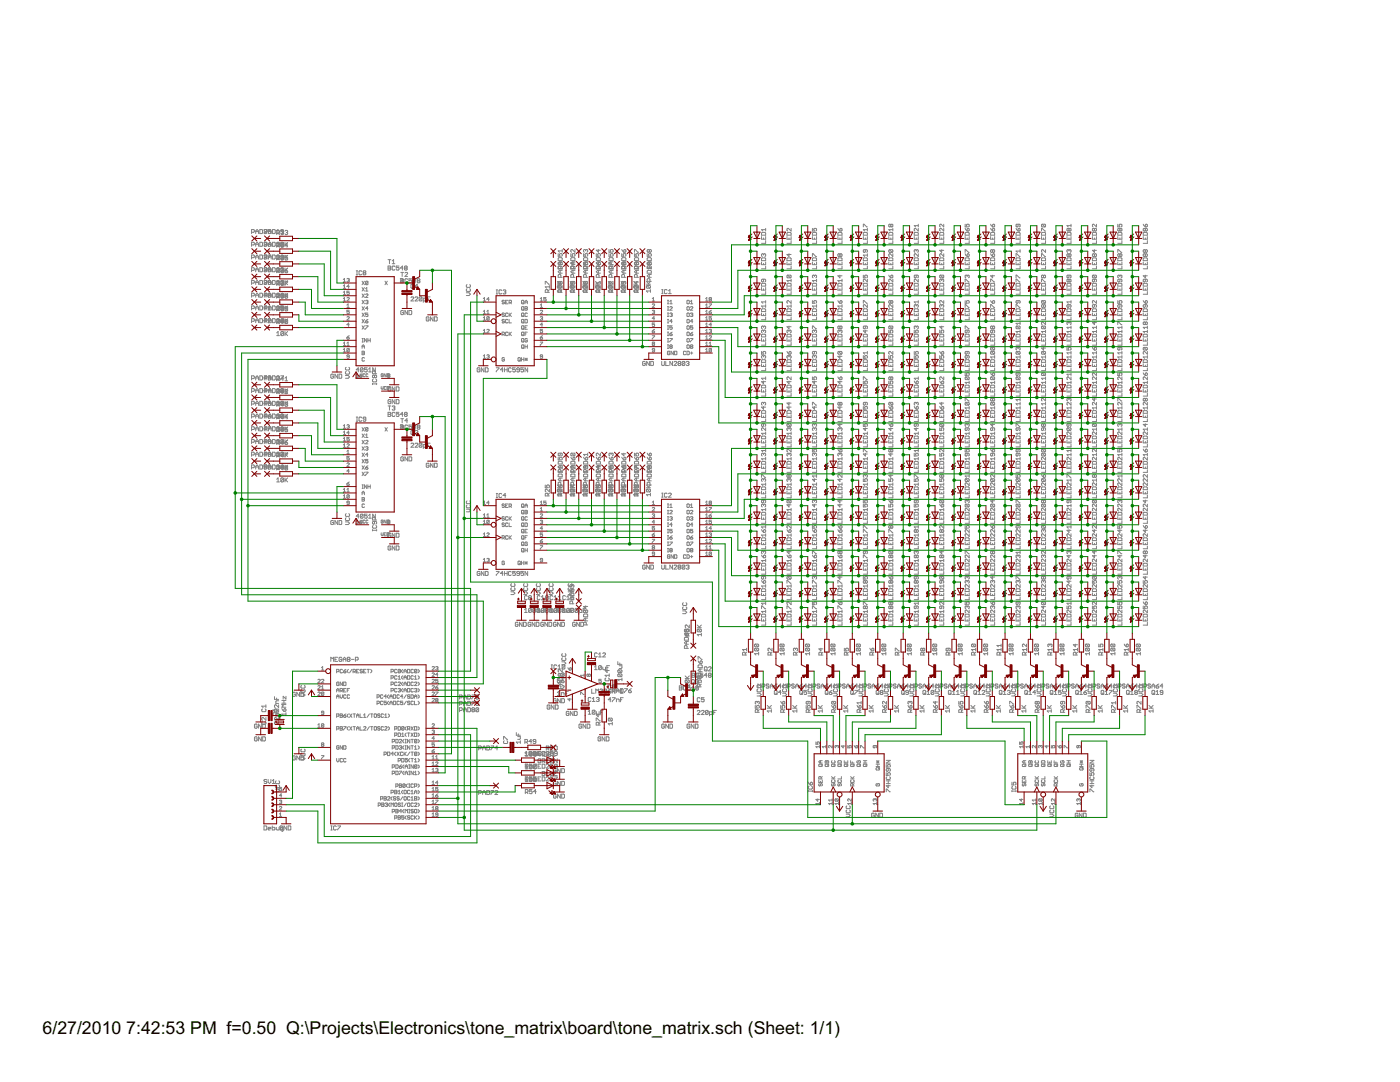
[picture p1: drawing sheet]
<svg xmlns="http://www.w3.org/2000/svg" width="279mm" height="216mm" viewBox="0 0 279 216" stroke-linecap="round" stroke-linejoin="round" font-family="sans-serif">
<defs><g id="words">
<g font-size="4">
<text x="8.5" y="206.4">6/27/2010</text>
<text x="25.2" y="206.4">7:42:53 PM f=0.50 Q:\Projects\Electronics\tone_matrix\board\tone_matrix.sch (Sheet: 1/1)</text>
</g>
</g></defs>
<g fill="#808080" stroke="#808080" stroke-width=".2">
<path d="M132.1 72.1v.7z"/>
<path d="M132.1 72.8l.1 .1z"/>
<path d="M132.2 72.9h.3z"/>
<path d="M132.6 72.8l-.1 .1z"/>
<path d="M132.6 72.1v.7z"/>
<path d="M132.9 72.1v.8z"/>
<path d="M132.9 72.9h.5z"/>
<path d="M133.7 72.1v.8z"/>
<path d="M133.7 72.1l.5 .8z"/>
<path d="M134.2 72.1v.8z"/>
<path d="M134.5 72.9h.5z"/>
<path d="M135 72.4l-.5 .5z"/>
<path d="M135 72.3v.1z"/>
<path d="M134.9 72.1l.1 .2z"/>
<path d="M134.6 72.1h.3z"/>
<path d="M134.6 72.1l-.1 .2z"/>
<path d="M135.3 72.3l.2-.2z"/>
<path d="M135.5 72.1h.2z"/>
<path d="M135.7 72.1l.2 .2z"/>
<path d="M135.9 72.3v.1z"/>
<path d="M135.9 72.4l-.2 .1z"/>
<path d="M135.7 72.5l.2 .2z"/>
<path d="M135.9 72.7v.1z"/>
<path d="M135.9 72.8l-.2 .1z"/>
<path d="M135.5 72.9h.2z"/>
<path d="M135.3 72.8l.2 .1z"/>
<path d="M135.3 72.7v.1z"/>
<path d="M135.3 72.7l.2-.2z"/>
<path d="M135.3 72.4l.2 .1z"/>
<path d="M135.3 72.3v.1z"/>
<path d="M135.5 72.5h.2z"/>
<path d="M136.1 72.3v.5z"/>
<path d="M136.3 72.1l-.2 .2z"/>
<path d="M136.3 72.1h.2z"/>
<path d="M136.5 72.1l.2 .2z"/>
<path d="M136.7 72.3v.5z"/>
<path d="M136.7 72.8l-.2 .1z"/>
<path d="M136.3 72.9h.2z"/>
<path d="M136.1 72.8l.2 .1z"/>
<path d="M136.1 72.8l.6-.5z"/>
<path d="M136.9 72.3l.2-.2z"/>
<path d="M137.1 72.1h.3z"/>
<path d="M137.4 72.1l.1 .2z"/>
<path d="M137.5 72.3v.1z"/>
<path d="M137.5 72.4l-.1 .1z"/>
<path d="M137.2 72.5h.2z"/>
<path d="M137.4 72.5l.1 .2z"/>
<path d="M137.5 72.7v.1z"/>
<path d="M137.5 72.8l-.1 .1z"/>
<path d="M137.1 72.9h.3z"/>
<path d="M136.9 72.8l.2 .1z"/>
<path d="M132.1 112.8v.6z"/>
<path d="M132.1 113.4l.1 .2z"/>
<path d="M132.2 113.6h.3z"/>
<path d="M132.5 113.6l.1-.2z"/>
<path d="M132.6 112.8v.6z"/>
<path d="M132.9 112.8v.8z"/>
<path d="M132.9 113.6h.5z"/>
<path d="M133.7 112.8v.8z"/>
<path d="M133.7 112.8l.5 .8z"/>
<path d="M134.2 112.8v.8z"/>
<path d="M134.5 113.6h.5z"/>
<path d="M135 113l-.5 .6z"/>
<path d="M135 112.9v.1z"/>
<path d="M134.9 112.8l.1 .1z"/>
<path d="M134.6 112.8h.3z"/>
<path d="M134.6 112.8l-.1 .1z"/>
<path d="M135.3 112.9l.2-.1z"/>
<path d="M135.5 112.8h.2z"/>
<path d="M135.7 112.8l.2 .1z"/>
<path d="M135.9 112.9v.1z"/>
<path d="M135.9 113l-.2 .2z"/>
<path d="M135.7 113.2l.2 .1z"/>
<path d="M135.9 113.3v.1z"/>
<path d="M135.7 113.6l.2-.2z"/>
<path d="M135.5 113.6h.2z"/>
<path d="M135.3 113.4l.2 .2z"/>
<path d="M135.3 113.3v.1z"/>
<path d="M135.3 113.3l.2-.1z"/>
<path d="M135.3 113l.2 .2z"/>
<path d="M135.3 112.9v.1z"/>
<path d="M135.5 113.2h.2z"/>
<path d="M136.1 112.9v.5z"/>
<path d="M136.1 112.9l.2-.1z"/>
<path d="M136.3 112.8h.2z"/>
<path d="M136.5 112.8l.2 .1z"/>
<path d="M136.7 112.9v.5z"/>
<path d="M136.5 113.6l.2-.2z"/>
<path d="M136.3 113.6h.2z"/>
<path d="M136.1 113.4l.2 .2z"/>
<path d="M136.7 112.9l-.6 .5z"/>
<path d="M136.9 112.9l.2-.1z"/>
<path d="M137.1 112.8h.3z"/>
<path d="M137.4 112.8l.1 .1z"/>
<path d="M137.5 112.9v.1z"/>
<path d="M137.5 113l-.1 .2z"/>
<path d="M137.2 113.2h.2z"/>
<path d="M137.4 113.2l.1 .1z"/>
<path d="M137.5 113.3v.1z"/>
<path d="M137.5 113.4l-.1 .2z"/>
<path d="M137.1 113.6h.3z"/>
<path d="M136.9 113.4l.2 .2z"/>
<path d="M150.6 130.4l.3 .3z"/>
<path d="M150.6 130.4h.8z"/>
<path d="M151.4 130.2v.5z"/>
<path d="M150.7 129.9h.6z"/>
<path d="M150.6 129.8l.1 .1z"/>
<path d="M150.6 129.5v.3z"/>
<path d="M150.6 129.5l.1-.2z"/>
<path d="M150.7 129.3h.6z"/>
<path d="M151.3 129.3l.1 .2z"/>
<path d="M151.4 129.5v.3z"/>
<path d="M151.3 129.9l.1-.1z"/>
<path d="M150.7 129.3l.6 .6z"/>
<path d="M150.7 129.1h.6z"/>
<path d="M150.6 128.9l.1 .2z"/>
<path d="M150.6 128.7v.2z"/>
<path d="M150.6 128.7l.1-.2z"/>
<path d="M150.7 128.5h.6z"/>
<path d="M151.3 128.5l.1 .2z"/>
<path d="M151.4 128.7v.2z"/>
<path d="M151.3 129.1l.1-.2z"/>
<path d="M150.7 128.5l.6 .6z"/>
<path d="M155.7 130.4l.2 .3z"/>
<path d="M155.7 130.4h.8z"/>
<path d="M156.5 130.2v.5z"/>
<path d="M155.8 129.9h.5z"/>
<path d="M155.7 129.8l.1 .1z"/>
<path d="M155.7 129.5v.3z"/>
<path d="M155.7 129.5l.1-.2z"/>
<path d="M155.8 129.3h.5z"/>
<path d="M156.3 129.3l.2 .2z"/>
<path d="M156.5 129.5v.3z"/>
<path d="M156.3 129.9l.2-.1z"/>
<path d="M155.8 129.3l.5 .6z"/>
<path d="M155.8 129.1h.5z"/>
<path d="M155.7 128.9l.1 .2z"/>
<path d="M155.7 128.7v.2z"/>
<path d="M155.7 128.7l.1-.2z"/>
<path d="M155.8 128.5h.5z"/>
<path d="M156.3 128.5l.2 .2z"/>
<path d="M156.5 128.7v.2z"/>
<path d="M156.3 129.1l.2-.2z"/>
<path d="M155.8 128.5l.5 .6z"/>
<path d="M160.7 130.4l.3 .3z"/>
<path d="M160.7 130.4h.9z"/>
<path d="M161.6 130.2v.5z"/>
<path d="M160.9 129.9h.5z"/>
<path d="M160.7 129.8l.2 .1z"/>
<path d="M160.7 129.5v.3z"/>
<path d="M160.7 129.5l.2-.2z"/>
<path d="M160.9 129.3h.5z"/>
<path d="M161.4 129.3l.2 .2z"/>
<path d="M161.6 129.5v.3z"/>
<path d="M161.4 129.9l.2-.1z"/>
<path d="M160.9 129.3l.5 .6z"/>
<path d="M160.9 129.1h.5z"/>
<path d="M160.7 128.9l.2 .2z"/>
<path d="M160.7 128.7v.2z"/>
<path d="M160.7 128.7l.2-.2z"/>
<path d="M160.9 128.5h.5z"/>
<path d="M161.4 128.5l.2 .2z"/>
<path d="M161.6 128.7v.2z"/>
<path d="M161.4 129.1l.2-.2z"/>
<path d="M160.9 128.5l.5 .6z"/>
<path d="M165.8 130.4l.3 .3z"/>
<path d="M165.8 130.4h.8z"/>
<path d="M166.6 130.2v.5z"/>
<path d="M166 129.9h.5z"/>
<path d="M165.8 129.8l.2 .1z"/>
<path d="M165.8 129.5v.3z"/>
<path d="M165.8 129.5l.2-.2z"/>
<path d="M166 129.3h.5z"/>
<path d="M166.5 129.3l.1 .2z"/>
<path d="M166.6 129.5v.3z"/>
<path d="M166.5 129.9l.1-.1z"/>
<path d="M166 129.3l.5 .6z"/>
<path d="M166 129.1h.5z"/>
<path d="M165.8 128.9l.2 .2z"/>
<path d="M165.8 128.7v.2z"/>
<path d="M165.8 128.7l.2-.2z"/>
<path d="M166 128.5h.5z"/>
<path d="M166.5 128.5l.1 .2z"/>
<path d="M166.6 128.7v.2z"/>
<path d="M166.5 129.1l.1-.2z"/>
<path d="M166 128.5l.5 .6z"/>
<path d="M170.9 130.4l.3 .3z"/>
<path d="M170.9 130.4h.8z"/>
<path d="M171.7 130.2v.5z"/>
<path d="M171 129.9h.6z"/>
<path d="M170.9 129.8l.1 .1z"/>
<path d="M170.9 129.5v.3z"/>
<path d="M170.9 129.5l.1-.2z"/>
<path d="M171 129.3h.6z"/>
<path d="M171.6 129.3l.1 .2z"/>
<path d="M171.7 129.5v.3z"/>
<path d="M171.7 129.8l-.1 .1z"/>
<path d="M171 129.3l.6 .6z"/>
<path d="M171 129.1h.6z"/>
<path d="M170.9 128.9l.1 .2z"/>
<path d="M170.9 128.7v.2z"/>
<path d="M170.9 128.7l.1-.2z"/>
<path d="M171 128.5h.6z"/>
<path d="M171.6 128.5l.1 .2z"/>
<path d="M171.7 128.7v.2z"/>
<path d="M171.7 128.9l-.1 .2z"/>
<path d="M171 128.5l.6 .6z"/>
<path d="M176 130.4l.3 .3z"/>
<path d="M176 130.4h.8z"/>
<path d="M176.8 130.2v.5z"/>
<path d="M176.1 129.9h.6z"/>
<path d="M176 129.8l.1 .1z"/>
<path d="M176 129.5v.3z"/>
<path d="M176 129.5l.1-.2z"/>
<path d="M176.1 129.3h.6z"/>
<path d="M176.7 129.3l.1 .2z"/>
<path d="M176.8 129.5v.3z"/>
<path d="M176.8 129.8l-.1 .1z"/>
<path d="M176.1 129.3l.6 .6z"/>
<path d="M176.1 129.1h.6z"/>
<path d="M176 128.9l.1 .2z"/>
<path d="M176 128.7v.2z"/>
<path d="M176 128.7l.1-.2z"/>
<path d="M176.1 128.5h.6z"/>
<path d="M176.7 128.5l.1 .2z"/>
<path d="M176.8 128.7v.2z"/>
<path d="M176.8 128.9l-.1 .2z"/>
<path d="M176.1 128.5l.6 .6z"/>
<path d="M181.1 130.4l.2 .3z"/>
<path d="M181.1 130.4h.8z"/>
<path d="M181.9 130.2v.5z"/>
<path d="M181.2 129.9h.5z"/>
<path d="M181.1 129.8l.1 .1z"/>
<path d="M181.1 129.5v.3z"/>
<path d="M181.1 129.5l.1-.2z"/>
<path d="M181.2 129.3h.5z"/>
<path d="M181.7 129.3l.2 .2z"/>
<path d="M181.9 129.5v.3z"/>
<path d="M181.9 129.8l-.2 .1z"/>
<path d="M181.2 129.3l.5 .6z"/>
<path d="M181.2 129.1h.5z"/>
<path d="M181.1 128.9l.1 .2z"/>
<path d="M181.1 128.7v.2z"/>
<path d="M181.1 128.7l.1-.2z"/>
<path d="M181.2 128.5h.5z"/>
<path d="M181.7 128.5l.2 .2z"/>
<path d="M181.9 128.7v.2z"/>
<path d="M181.9 128.9l-.2 .2z"/>
<path d="M181.2 128.5l.5 .6z"/>
<path d="M186.1 130.4l.3 .3z"/>
<path d="M186.1 130.4h.8z"/>
<path d="M186.9 130.2v.5z"/>
<path d="M186.3 129.9h.5z"/>
<path d="M186.1 129.8l.2 .1z"/>
<path d="M186.1 129.5v.3z"/>
<path d="M186.1 129.5l.2-.2z"/>
<path d="M186.3 129.3h.5z"/>
<path d="M186.8 129.3l.1 .2z"/>
<path d="M186.9 129.5v.3z"/>
<path d="M186.9 129.8l-.1 .1z"/>
<path d="M186.3 129.3l.5 .6z"/>
<path d="M186.3 129.1h.5z"/>
<path d="M186.1 128.9l.2 .2z"/>
<path d="M186.1 128.7v.2z"/>
<path d="M186.1 128.7l.2-.2z"/>
<path d="M186.3 128.5h.5z"/>
<path d="M186.8 128.5l.1 .2z"/>
<path d="M186.9 128.7v.2z"/>
<path d="M186.9 128.9l-.1 .2z"/>
<path d="M186.3 128.5l.5 .6z"/>
<path d="M191.2 130.4l.3 .3z"/>
<path d="M191.2 130.4h.8z"/>
<path d="M192 130.2v.5z"/>
<path d="M191.3 129.9h.6z"/>
<path d="M191.2 129.8l.1 .1z"/>
<path d="M191.2 129.5v.3z"/>
<path d="M191.2 129.5l.1-.2z"/>
<path d="M191.3 129.3h.6z"/>
<path d="M191.9 129.3l.1 .2z"/>
<path d="M192 129.5v.3z"/>
<path d="M192 129.8l-.1 .1z"/>
<path d="M191.3 129.3l.6 .6z"/>
<path d="M191.3 129.1h.6z"/>
<path d="M191.2 128.9l.1 .2z"/>
<path d="M191.2 128.7v.2z"/>
<path d="M191.2 128.7l.1-.2z"/>
<path d="M191.3 128.5h.6z"/>
<path d="M191.9 128.5l.1 .2z"/>
<path d="M192 128.7v.2z"/>
<path d="M192 128.9l-.1 .2z"/>
<path d="M191.3 128.5l.6 .6z"/>
<path d="M196.3 130.4l.3 .3z"/>
<path d="M196.3 130.4h.8z"/>
<path d="M197.1 130.2v.5z"/>
<path d="M196.4 129.9h.6z"/>
<path d="M196.3 129.8l.1 .1z"/>
<path d="M196.3 129.5v.3z"/>
<path d="M196.3 129.5l.1-.2z"/>
<path d="M196.4 129.3h.6z"/>
<path d="M197 129.3l.1 .2z"/>
<path d="M197.1 129.5v.3z"/>
<path d="M197.1 129.8l-.1 .1z"/>
<path d="M196.4 129.3l.6 .6z"/>
<path d="M196.4 129.1h.6z"/>
<path d="M196.3 128.9l.1 .2z"/>
<path d="M196.3 128.7v.2z"/>
<path d="M196.3 128.7l.1-.2z"/>
<path d="M196.4 128.5h.6z"/>
<path d="M197 128.5l.1 .2z"/>
<path d="M197.1 128.7v.2z"/>
<path d="M197.1 128.9l-.1 .2z"/>
<path d="M196.4 128.5l.6 .6z"/>
<path d="M201.4 130.4l.3 .3z"/>
<path d="M201.4 130.4h.8z"/>
<path d="M202.2 130.2v.5z"/>
<path d="M201.5 129.9h.6z"/>
<path d="M201.4 129.8l.1 .1z"/>
<path d="M201.4 129.5v.3z"/>
<path d="M201.4 129.5l.1-.2z"/>
<path d="M201.5 129.3h.6z"/>
<path d="M202.1 129.3l.1 .2z"/>
<path d="M202.2 129.5v.3z"/>
<path d="M202.2 129.8l-.1 .1z"/>
<path d="M201.5 129.3l.6 .6z"/>
<path d="M201.5 129.1h.6z"/>
<path d="M201.4 128.9l.1 .2z"/>
<path d="M201.4 128.7v.2z"/>
<path d="M201.4 128.7l.1-.2z"/>
<path d="M201.5 128.5h.6z"/>
<path d="M202.1 128.5l.1 .2z"/>
<path d="M202.2 128.7v.2z"/>
<path d="M202.2 128.9l-.1 .2z"/>
<path d="M201.5 128.5l.6 .6z"/>
<path d="M206.5 130.4l.2 .3z"/>
<path d="M206.5 130.4h.8z"/>
<path d="M207.3 130.2v.5z"/>
<path d="M206.6 129.9h.5z"/>
<path d="M206.5 129.8l.1 .1z"/>
<path d="M206.5 129.5v.3z"/>
<path d="M206.5 129.5l.1-.2z"/>
<path d="M206.6 129.3h.5z"/>
<path d="M207.1 129.3l.2 .2z"/>
<path d="M207.3 129.5v.3z"/>
<path d="M207.3 129.8l-.2 .1z"/>
<path d="M206.6 129.3l.5 .6z"/>
<path d="M206.6 129.1h.5z"/>
<path d="M206.5 128.9l.1 .2z"/>
<path d="M206.5 128.7v.2z"/>
<path d="M206.5 128.7l.1-.2z"/>
<path d="M206.6 128.5h.5z"/>
<path d="M207.1 128.5l.2 .2z"/>
<path d="M207.3 128.7v.2z"/>
<path d="M207.3 128.9l-.2 .2z"/>
<path d="M206.6 128.5l.5 .6z"/>
<path d="M211.5 130.4l.3 .3z"/>
<path d="M211.5 130.4h.8z"/>
<path d="M212.3 130.2v.5z"/>
<path d="M211.7 129.9h.5z"/>
<path d="M211.5 129.8l.2 .1z"/>
<path d="M211.5 129.5v.3z"/>
<path d="M211.5 129.5l.2-.2z"/>
<path d="M211.7 129.3h.5z"/>
<path d="M212.2 129.3l.1 .2z"/>
<path d="M212.3 129.5v.3z"/>
<path d="M212.3 129.8l-.1 .1z"/>
<path d="M211.7 129.3l.5 .6z"/>
<path d="M211.7 129.1h.5z"/>
<path d="M211.5 128.9l.2 .2z"/>
<path d="M211.5 128.7v.2z"/>
<path d="M211.5 128.7l.2-.2z"/>
<path d="M211.7 128.5h.5z"/>
<path d="M212.2 128.5l.1 .2z"/>
<path d="M212.3 128.7v.2z"/>
<path d="M212.3 128.9l-.1 .2z"/>
<path d="M211.7 128.5l.5 .6z"/>
<path d="M216.6 130.4l.3 .3z"/>
<path d="M216.6 130.4h.8z"/>
<path d="M217.4 130.2v.5z"/>
<path d="M216.7 129.9h.6z"/>
<path d="M216.6 129.8l.1 .1z"/>
<path d="M216.6 129.5v.3z"/>
<path d="M216.6 129.5l.1-.2z"/>
<path d="M216.7 129.3h.6z"/>
<path d="M217.3 129.3l.1 .2z"/>
<path d="M217.4 129.5v.3z"/>
<path d="M217.4 129.8l-.1 .1z"/>
<path d="M216.7 129.3l.6 .6z"/>
<path d="M216.7 129.1h.6z"/>
<path d="M216.6 128.9l.1 .2z"/>
<path d="M216.6 128.7v.2z"/>
<path d="M216.6 128.7l.1-.2z"/>
<path d="M216.7 128.5h.6z"/>
<path d="M217.3 128.5l.1 .2z"/>
<path d="M217.4 128.7v.2z"/>
<path d="M217.4 128.9l-.1 .2z"/>
<path d="M216.7 128.5l.6 .6z"/>
<path d="M221.7 130.4l.3 .3z"/>
<path d="M221.7 130.4h.8z"/>
<path d="M222.5 130.2v.5z"/>
<path d="M221.8 129.9h.6z"/>
<path d="M221.7 129.8l.1 .1z"/>
<path d="M221.7 129.5v.3z"/>
<path d="M221.7 129.5l.1-.2z"/>
<path d="M221.8 129.3h.6z"/>
<path d="M222.4 129.3l.1 .2z"/>
<path d="M222.5 129.5v.3z"/>
<path d="M222.5 129.8l-.1 .1z"/>
<path d="M221.8 129.3l.6 .6z"/>
<path d="M221.8 129.1h.6z"/>
<path d="M221.7 128.9l.1 .2z"/>
<path d="M221.7 128.7v.2z"/>
<path d="M221.7 128.7l.1-.2z"/>
<path d="M221.8 128.5h.6z"/>
<path d="M222.4 128.5l.1 .2z"/>
<path d="M222.5 128.7v.2z"/>
<path d="M222.5 128.9l-.1 .2z"/>
<path d="M221.8 128.5l.6 .6z"/>
<path d="M226.8 130.4l.2 .3z"/>
<path d="M226.8 130.4h.8z"/>
<path d="M227.6 130.2v.5z"/>
<path d="M226.9 129.9h.5z"/>
<path d="M226.8 129.8l.1 .1z"/>
<path d="M226.8 129.5v.3z"/>
<path d="M226.8 129.5l.1-.2z"/>
<path d="M226.9 129.3h.5z"/>
<path d="M227.4 129.3l.2 .2z"/>
<path d="M227.6 129.5v.3z"/>
<path d="M227.4 129.9l.2-.1z"/>
<path d="M226.9 129.3l.5 .6z"/>
<path d="M226.9 129.1h.5z"/>
<path d="M226.8 128.9l.1 .2z"/>
<path d="M226.8 128.7v.2z"/>
<path d="M226.8 128.7l.1-.2z"/>
<path d="M226.9 128.5h.5z"/>
<path d="M227.4 128.5l.2 .2z"/>
<path d="M227.6 128.7v.2z"/>
<path d="M227.4 129.1l.2-.2z"/>
<path d="M226.9 128.5l.5 .6z"/>
<path d="M99 73.4h.6z"/>
<path d="M99.6 73.4v.1z"/>
<path d="M99.6 73.5l-.6 .6z"/>
<path d="M99 74.1v.1z"/>
<path d="M100.3 73.4v.8z"/>
<path d="M100.3 73.4l-.4 .4z"/>
<path d="M99.9 73.8h.5z"/>
<path d="M100.7 73.4v.8z"/>
<path d="M100.7 73.8h.5z"/>
<path d="M101.2 73.4v.8z"/>
<path d="M101.9 73.4l.1 .1z"/>
<path d="M101.6 73.4h.3z"/>
<path d="M101.6 73.4l-.1 .1z"/>
<path d="M101.5 73.5v.6z"/>
<path d="M101.5 74.1l.1 .1z"/>
<path d="M101.6 74.2h.3z"/>
<path d="M102 74.1l-.1 .1z"/>
<path d="M102.3 73.4h.5z"/>
<path d="M102.3 73.4v.4z"/>
<path d="M102.3 73.8l.3-.1z"/>
<path d="M102.6 73.7h.1z"/>
<path d="M102.7 73.7l.1 .1z"/>
<path d="M102.8 73.8v.3z"/>
<path d="M102.8 74.1l-.1 .1z"/>
<path d="M102.4 74.2h.3z"/>
<path d="M102.3 74.1l.1 .1z"/>
<path d="M103.1 74.1l.2 .1z"/>
<path d="M103.3 74.2h.2z"/>
<path d="M103.5 74.2l.2-.1z"/>
<path d="M103.7 73.5v.6z"/>
<path d="M103.5 73.4l.2 .1z"/>
<path d="M103.3 73.4h.2z"/>
<path d="M103.3 73.4l-.2 .1z"/>
<path d="M103.1 73.5v.2z"/>
<path d="M103.1 73.7l.2 .1z"/>
<path d="M103.3 73.8h.4z"/>
<path d="M103.9 73.4h.6z"/>
<path d="M103.9 73.4v.4z"/>
<path d="M103.9 73.8l.3-.1z"/>
<path d="M104.2 73.7h.2z"/>
<path d="M104.4 73.7l.1 .1z"/>
<path d="M104.5 73.8v.3z"/>
<path d="M104.5 74.1l-.1 .1z"/>
<path d="M104.1 74.2h.3z"/>
<path d="M103.9 74.1l.2 .1z"/>
<path d="M104.8 73.4v.8z"/>
<path d="M104.8 73.4l.5 .8z"/>
<path d="M105.3 73.4v.8z"/>
<path d="M99 114h.6z"/>
<path d="M99.6 114v.2z"/>
<path d="M99.6 114.2l-.6 .5z"/>
<path d="M99 114.7v.1z"/>
<path d="M100.3 114v.8z"/>
<path d="M100.3 114l-.4 .4z"/>
<path d="M99.9 114.4h.5z"/>
<path d="M100.7 114v.8z"/>
<path d="M100.7 114.4h.5z"/>
<path d="M101.2 114v.8z"/>
<path d="M101.9 114l.1 .2z"/>
<path d="M101.6 114h.3z"/>
<path d="M101.6 114l-.1 .2z"/>
<path d="M101.5 114.2v.5z"/>
<path d="M101.5 114.7l.1 .1z"/>
<path d="M101.6 114.8h.3z"/>
<path d="M101.9 114.8l.1-.1z"/>
<path d="M102.3 114h.5z"/>
<path d="M102.3 114v.4z"/>
<path d="M102.3 114.4l.3-.1z"/>
<path d="M102.6 114.3h.1z"/>
<path d="M102.7 114.3l.1 .1z"/>
<path d="M102.8 114.4v.3z"/>
<path d="M102.8 114.7l-.1 .1z"/>
<path d="M102.4 114.8h.3z"/>
<path d="M102.3 114.7l.1 .1z"/>
<path d="M103.1 114.7l.2 .1z"/>
<path d="M103.3 114.8h.2z"/>
<path d="M103.5 114.8l.2-.1z"/>
<path d="M103.7 114.2v.5z"/>
<path d="M103.5 114l.2 .2z"/>
<path d="M103.3 114h.2z"/>
<path d="M103.1 114.2l.2-.2z"/>
<path d="M103.1 114.2v.1z"/>
<path d="M103.1 114.3l.2 .1z"/>
<path d="M103.3 114.4h.4z"/>
<path d="M103.9 114h.6z"/>
<path d="M103.9 114v.4z"/>
<path d="M103.9 114.4l.3-.1z"/>
<path d="M104.2 114.3h.2z"/>
<path d="M104.4 114.3l.1 .1z"/>
<path d="M104.5 114.4v.3z"/>
<path d="M104.5 114.7l-.1 .1z"/>
<path d="M104.1 114.8h.3z"/>
<path d="M103.9 114.7l.2 .1z"/>
<path d="M104.8 114v.8z"/>
<path d="M104.8 114l.5 .8z"/>
<path d="M105.3 114v.8z"/>
<path d="M217.5 157.5v.5z"/>
<path d="M217.5 157.5h.1z"/>
<path d="M217.6 157.5l.6 .5z"/>
<path d="M218.2 158h.1z"/>
<path d="M217.5 156.8h.8z"/>
<path d="M217.5 156.8l.4 .4z"/>
<path d="M217.9 156.6v.6z"/>
<path d="M217.5 156.4h.8z"/>
<path d="M217.9 155.8v.6z"/>
<path d="M217.5 155.8h.8z"/>
<path d="M217.6 155l-.1 .1z"/>
<path d="M217.5 155.1v.3z"/>
<path d="M217.5 155.4l.1 .1z"/>
<path d="M217.6 155.5h.6z"/>
<path d="M218.2 155.5l.1-.1z"/>
<path d="M218.3 155.1v.3z"/>
<path d="M218.2 155l.1 .1z"/>
<path d="M217.5 154.2v.5z"/>
<path d="M217.5 154.7h.4z"/>
<path d="M217.8 154.5l.1 .2z"/>
<path d="M217.8 154.3v.2z"/>
<path d="M217.8 154.3l.1-.1z"/>
<path d="M217.9 154.2h.3z"/>
<path d="M218.2 154.2l.1 .1z"/>
<path d="M218.3 154.3v.3z"/>
<path d="M218.3 154.6l-.1 .1z"/>
<path d="M218.2 153.9l.1-.1z"/>
<path d="M218.3 153.5v.3z"/>
<path d="M218.2 153.4l.1 .1z"/>
<path d="M217.6 153.4h.6z"/>
<path d="M217.6 153.4l-.1 .1z"/>
<path d="M217.5 153.5v.3z"/>
<path d="M217.5 153.8l.1 .1z"/>
<path d="M217.6 153.9h.2z"/>
<path d="M217.8 153.9l.1-.1z"/>
<path d="M217.9 153.4v.4z"/>
<path d="M217.5 152.5v.6z"/>
<path d="M217.5 153.1h.4z"/>
<path d="M217.8 152.8l.1 .3z"/>
<path d="M217.8 152.7v.1z"/>
<path d="M217.8 152.7l.1-.2z"/>
<path d="M217.9 152.5h.3z"/>
<path d="M218.2 152.5l.1 .2z"/>
<path d="M218.3 152.7v.3z"/>
<path d="M218.3 153l-.1 .1z"/>
<path d="M217.5 152.3h.8z"/>
<path d="M217.5 152.3l.8-.6z"/>
<path d="M217.5 151.7h.8z"/>
<path d="M176.9 157.5v.5z"/>
<path d="M176.9 157.5h.1z"/>
<path d="M177 157.5l.5 .5z"/>
<path d="M177.5 158h.2z"/>
<path d="M176.9 156.8h.8z"/>
<path d="M176.9 156.8l.4 .4z"/>
<path d="M177.3 156.6v.6z"/>
<path d="M176.9 156.4h.8z"/>
<path d="M177.3 155.8v.6z"/>
<path d="M176.9 155.8h.8z"/>
<path d="M177 155l-.1 .1z"/>
<path d="M176.9 155.1v.3z"/>
<path d="M176.9 155.4l.1 .1z"/>
<path d="M177 155.5h.5z"/>
<path d="M177.5 155.5l.2-.1z"/>
<path d="M177.7 155.1v.3z"/>
<path d="M177.5 155l.2 .1z"/>
<path d="M176.9 154.2v.5z"/>
<path d="M176.9 154.7h.4z"/>
<path d="M177.1 154.5l.2 .2z"/>
<path d="M177.1 154.3v.2z"/>
<path d="M177.3 154.2l-.2 .1z"/>
<path d="M177.3 154.2h.2z"/>
<path d="M177.5 154.2l.2 .1z"/>
<path d="M177.7 154.3v.3z"/>
<path d="M177.7 154.6l-.2 .1z"/>
<path d="M177.5 153.9l.2-.1z"/>
<path d="M177.7 153.5v.3z"/>
<path d="M177.5 153.4l.2 .1z"/>
<path d="M177 153.4h.5z"/>
<path d="M177 153.4l-.1 .1z"/>
<path d="M176.9 153.5v.3z"/>
<path d="M176.9 153.8l.1 .1z"/>
<path d="M177 153.9h.1z"/>
<path d="M177.1 153.9l.2-.1z"/>
<path d="M177.3 153.4v.4z"/>
<path d="M176.9 152.5v.6z"/>
<path d="M176.9 153.1h.4z"/>
<path d="M177.1 152.8l.2 .3z"/>
<path d="M177.1 152.7v.1z"/>
<path d="M177.1 152.7l.2-.2z"/>
<path d="M177.3 152.5h.2z"/>
<path d="M177.5 152.5l.2 .2z"/>
<path d="M177.7 152.7v.3z"/>
<path d="M177.7 153l-.2 .1z"/>
<path d="M176.9 152.3h.8z"/>
<path d="M176.9 152.3l.8-.6z"/>
<path d="M176.9 151.7h.8z"/>
<path d="M128.7 72.1l.1 .2z"/>
<path d="M128.4 72.1h.3z"/>
<path d="M128.4 72.1l-.2 .2z"/>
<path d="M128.2 72.3v.5z"/>
<path d="M128.2 72.8l.2 .1z"/>
<path d="M128.4 72.9h.3z"/>
<path d="M128.8 72.8l-.1 .1z"/>
<path d="M128.8 72.5v.3z"/>
<path d="M128.5 72.5h.3z"/>
<path d="M129.1 72.1v.8z"/>
<path d="M129.1 72.1l.5 .8z"/>
<path d="M129.6 72.1v.8z"/>
<path d="M129.9 72.1v.8z"/>
<path d="M129.9 72.9h.4z"/>
<path d="M130.4 72.8l-.1 .1z"/>
<path d="M130.4 72.3v.5z"/>
<path d="M130.3 72.1l.1 .2z"/>
<path d="M129.9 72.1h.4z"/>
<path d="M66 131.1v.9z"/>
<path d="M66 131.1l.3 .3z"/>
<path d="M66.6 131.1l-.3 .3z"/>
<path d="M66.6 131.1v.9z"/>
<path d="M66.8 131.1h.6z"/>
<path d="M66.8 131.1v.9z"/>
<path d="M66.8 132h.6z"/>
<path d="M66.8 131.6h.3z"/>
<path d="M68.1 131.1l.1 .2z"/>
<path d="M67.8 131.1h.3z"/>
<path d="M67.8 131.1l-.1 .2z"/>
<path d="M67.7 131.3v.5z"/>
<path d="M67.7 131.8l.1 .2z"/>
<path d="M67.8 132h.3z"/>
<path d="M68.2 131.8l-.1 .2z"/>
<path d="M68.2 131.6v.2z"/>
<path d="M67.9 131.6h.3z"/>
<path d="M68.5 131.4v.6z"/>
<path d="M68.5 131.4l.2-.3z"/>
<path d="M68.7 131.1l.3 .3z"/>
<path d="M69 131.4v.6z"/>
<path d="M68.5 131.6h.5z"/>
<path d="M69.4 131.1l-.1 .2z"/>
<path d="M69.4 131.1h.3z"/>
<path d="M69.7 131.1l.1 .2z"/>
<path d="M69.8 131.3v.1z"/>
<path d="M69.8 131.4l-.1 .2z"/>
<path d="M69.7 131.6l.1 .1z"/>
<path d="M69.8 131.7v.1z"/>
<path d="M69.8 131.8l-.1 .2z"/>
<path d="M69.4 132h.3z"/>
<path d="M69.3 131.8l.1 .2z"/>
<path d="M69.3 131.7v.1z"/>
<path d="M69.3 131.7l.1-.1z"/>
<path d="M69.3 131.4l.1 .2z"/>
<path d="M69.3 131.3v.1z"/>
<path d="M69.4 131.6h.3z"/>
<path d="M70.1 131.6h.6z"/>
<path d="M70.9 131.1v.9z"/>
<path d="M70.9 131.1h.4z"/>
<path d="M71.3 131.1l.2 .2z"/>
<path d="M71.5 131.3v.3z"/>
<path d="M71.3 131.7l.2-.1z"/>
<path d="M70.9 131.7h.4z"/>
<path d="M56.2 142.5l.3 .3z"/>
<path d="M56.2 142.5h.9z"/>
<path d="M57.1 142.2v.6z"/>
<path d="M56.2 141.4l.2 .3z"/>
<path d="M56.4 141.7l.3 .2z"/>
<path d="M56.7 141.9h.2z"/>
<path d="M56.9 141.9l.2-.1z"/>
<path d="M57.1 141.5v.3z"/>
<path d="M56.9 141.4l.2 .1z"/>
<path d="M56.8 141.4h.1z"/>
<path d="M56.8 141.4l-.1 .1z"/>
<path d="M56.7 141.5v.4z"/>
<path d="M56.2 141.1h.9z"/>
<path d="M56.2 141.1l.3-.3z"/>
<path d="M56.2 140.6l.3 .2z"/>
<path d="M56.2 140.6h.9z"/>
<path d="M56.2 140.3h.9z"/>
<path d="M56.7 139.8v.5z"/>
<path d="M56.2 139.8h.9z"/>
<path d="M56.5 138.9v.6z"/>
<path d="M56.5 138.9l.6 .6z"/>
<path d="M57.1 138.9v.6z"/>
<path d="M55.6 141.5v.5z"/>
<path d="M55.1 141.5l.5 .5z"/>
<path d="M54.9 141.5h.2z"/>
<path d="M54.8 141.6l.1-.1z"/>
<path d="M54.8 141.6v.3z"/>
<path d="M54.8 141.9l.1 .1z"/>
<path d="M55.6 140.6v.6z"/>
<path d="M55.1 140.6l.5 .6z"/>
<path d="M54.9 140.6h.2z"/>
<path d="M54.9 140.6l-.1 .2z"/>
<path d="M54.8 140.8v.3z"/>
<path d="M54.8 141.1l.1 .1z"/>
<path d="M55.1 140.4h.5z"/>
<path d="M55.1 140v.4z"/>
<path d="M55.1 140l.1-.2z"/>
<path d="M55.2 139.8h.4z"/>
<path d="M54.8 139.6h.8z"/>
<path d="M54.8 139v.6z"/>
<path d="M55.2 139.3v.3z"/>
<path d="M55.6 144v.5z"/>
<path d="M55.1 144l.5 .5z"/>
<path d="M54.9 144h.2z"/>
<path d="M54.8 144.1l.1-.1z"/>
<path d="M54.8 144.1v.3z"/>
<path d="M54.8 144.4l.1 .1z"/>
<path d="M55.6 143.2v.5z"/>
<path d="M55.1 143.2l.5 .5z"/>
<path d="M54.9 143.2h.2z"/>
<path d="M54.9 143.2l-.1 .1z"/>
<path d="M54.8 143.3v.3z"/>
<path d="M54.8 143.6l.1 .1z"/>
<path d="M55.1 142.9h.5z"/>
<path d="M55.1 142.5v.4z"/>
<path d="M55.1 142.5l.1-.1z"/>
<path d="M55.2 142.4h.4z"/>
<path d="M54.8 142.1h.8z"/>
<path d="M54.8 141.5v.6z"/>
<path d="M55.2 141.8v.3z"/>
<path d="M215 162.3l.1 .1z"/>
<path d="M214.7 162.3h.3z"/>
<path d="M214.7 162.3l-.1 .1z"/>
<path d="M214.6 162.4v.5z"/>
<path d="M214.6 162.9l.1 .2z"/>
<path d="M214.7 163.1h.3z"/>
<path d="M215 163.1l.1-.2z"/>
<path d="M215.1 162.7v.2z"/>
<path d="M214.8 162.7h.3z"/>
<path d="M215.4 162.3v.8z"/>
<path d="M215.4 162.3l.5 .8z"/>
<path d="M215.9 162.3v.8z"/>
<path d="M216.2 162.3v.8z"/>
<path d="M216.2 163.1h.4z"/>
<path d="M216.6 163.1l.2-.2z"/>
<path d="M216.8 162.4v.5z"/>
<path d="M216.6 162.3l.2 .1z"/>
<path d="M216.2 162.3h.4z"/>
<path d="M71.5 73.4v.8z"/>
<path d="M71.5 73.4l-.4 .4z"/>
<path d="M71.1 73.8h.5z"/>
<path d="M71.9 73.5v.6z"/>
<path d="M72.1 73.4l-.2 .1z"/>
<path d="M72.1 73.4h.2z"/>
<path d="M72.3 73.4l.2 .1z"/>
<path d="M72.5 73.5v.6z"/>
<path d="M72.5 74.1l-.2 .1z"/>
<path d="M72.1 74.2h.2z"/>
<path d="M71.9 74.1l.2 .1z"/>
<path d="M71.9 74.1l.6-.6z"/>
<path d="M72.7 73.4h.6z"/>
<path d="M72.7 73.4v.4z"/>
<path d="M72.7 73.8l.3-.1z"/>
<path d="M73 73.7h.2z"/>
<path d="M73.2 73.7l.1 .1z"/>
<path d="M73.3 73.8v.3z"/>
<path d="M73.3 74.1l-.1 .1z"/>
<path d="M72.9 74.2h.3z"/>
<path d="M72.7 74.1l.2 .1z"/>
<path d="M73.6 73.7l.2-.3z"/>
<path d="M73.8 73.4v.8z"/>
<path d="M73.6 74.2h.5z"/>
<path d="M74.4 73.4v.8z"/>
<path d="M74.4 73.4l.5 .8z"/>
<path d="M74.9 73.4v.8z"/>
<path d="M71.5 102.6v.8z"/>
<path d="M71.5 102.6l-.4 .4z"/>
<path d="M71.1 103h.5z"/>
<path d="M71.9 102.7v.6z"/>
<path d="M71.9 102.7l.2-.1z"/>
<path d="M72.1 102.6h.2z"/>
<path d="M72.3 102.6l.2 .1z"/>
<path d="M72.5 102.7v.6z"/>
<path d="M72.3 103.4l.2-.1z"/>
<path d="M72.1 103.4h.2z"/>
<path d="M71.9 103.3l.2 .1z"/>
<path d="M72.5 102.7l-.6 .6z"/>
<path d="M72.7 102.6h.6z"/>
<path d="M72.7 102.6v.4z"/>
<path d="M72.7 103l.3-.1z"/>
<path d="M73 102.9h.2z"/>
<path d="M73.2 102.9l.1 .1z"/>
<path d="M73.3 103v.3z"/>
<path d="M73.3 103.3l-.1 .1z"/>
<path d="M72.9 103.4h.3z"/>
<path d="M72.7 103.3l.2 .1z"/>
<path d="M73.6 102.9l.2-.3z"/>
<path d="M73.8 102.6v.8z"/>
<path d="M73.6 103.4h.5z"/>
<path d="M74.4 102.6v.8z"/>
<path d="M74.4 102.6l.5 .8z"/>
<path d="M74.9 102.6v.8z"/>
<path d="M55.2 48.6l.3-.2z"/>
<path d="M55.5 48.4v.8z"/>
<path d="M55.2 49.2h.6z"/>
<path d="M56 48.5v.6z"/>
<path d="M56 48.5l.2-.1z"/>
<path d="M56.2 48.4h.3z"/>
<path d="M56.5 48.4l.1 .1z"/>
<path d="M56.6 48.5v.6z"/>
<path d="M56.5 49.2l.1-.1z"/>
<path d="M56.2 49.2h.3z"/>
<path d="M56 49.1l.2 .1z"/>
<path d="M56 49.1l.6-.6z"/>
<path d="M56.9 48.4v.8z"/>
<path d="M56.9 48.9l.5-.5z"/>
<path d="M57 48.8l.4 .4z"/>
<path d="M55.2 51.2l.3-.3z"/>
<path d="M55.5 50.9v.8z"/>
<path d="M55.2 51.7h.6z"/>
<path d="M56 51.1v.5z"/>
<path d="M56 51.1l.2-.2z"/>
<path d="M56.2 50.9h.3z"/>
<path d="M56.5 50.9l.1 .2z"/>
<path d="M56.6 51.1v.5z"/>
<path d="M56.5 51.7l.1-.1z"/>
<path d="M56.2 51.7h.3z"/>
<path d="M56 51.6l.2 .1z"/>
<path d="M56 51.6l.6-.5z"/>
<path d="M56.9 50.9v.8z"/>
<path d="M56.9 51.5l.5-.6z"/>
<path d="M57 51.3l.4 .4z"/>
<path d="M55.2 53.7l.3-.2z"/>
<path d="M55.5 53.5v.8z"/>
<path d="M55.2 54.3h.6z"/>
<path d="M56 53.6v.5z"/>
<path d="M56 53.6l.2-.1z"/>
<path d="M56.2 53.5h.3z"/>
<path d="M56.5 53.5l.1 .1z"/>
<path d="M56.6 53.6v.5z"/>
<path d="M56.5 54.3l.1-.2z"/>
<path d="M56.2 54.3h.3z"/>
<path d="M56 54.1l.2 .2z"/>
<path d="M56 54.1l.6-.5z"/>
<path d="M56.9 53.5v.8z"/>
<path d="M56.9 54l.5-.5z"/>
<path d="M57 53.9l.4 .4z"/>
<path d="M55.2 56.3l.3-.3z"/>
<path d="M55.5 56v.8z"/>
<path d="M55.2 56.8h.6z"/>
<path d="M56 56.1v.6z"/>
<path d="M56 56.1l.2-.1z"/>
<path d="M56.2 56h.3z"/>
<path d="M56.5 56l.1 .1z"/>
<path d="M56.6 56.1v.6z"/>
<path d="M56.5 56.8l.1-.1z"/>
<path d="M56.2 56.8h.3z"/>
<path d="M56 56.7l.2 .1z"/>
<path d="M56 56.7l.6-.6z"/>
<path d="M56.9 56v.8z"/>
<path d="M56.9 56.5l.5-.5z"/>
<path d="M57 56.4l.4 .4z"/>
<path d="M55.2 58.8l.3-.3z"/>
<path d="M55.5 58.5v.9z"/>
<path d="M55.2 59.4h.6z"/>
<path d="M56 58.7v.5z"/>
<path d="M56 58.7l.2-.2z"/>
<path d="M56.2 58.5h.3z"/>
<path d="M56.5 58.5l.1 .2z"/>
<path d="M56.6 58.7v.5z"/>
<path d="M56.5 59.4l.1-.2z"/>
<path d="M56.2 59.4h.3z"/>
<path d="M56 59.2l.2 .2z"/>
<path d="M56 59.2l.6-.5z"/>
<path d="M56.9 58.5v.9z"/>
<path d="M56.9 59.1l.5-.6z"/>
<path d="M57 58.9l.4 .5z"/>
<path d="M55.2 61.3l.3-.2z"/>
<path d="M55.5 61.1v.8z"/>
<path d="M55.2 61.9h.6z"/>
<path d="M56 61.2v.5z"/>
<path d="M56.2 61.1l-.2 .1z"/>
<path d="M56.2 61.1h.3z"/>
<path d="M56.5 61.1l.1 .1z"/>
<path d="M56.6 61.2v.5z"/>
<path d="M56.6 61.7l-.1 .2z"/>
<path d="M56.2 61.9h.3z"/>
<path d="M56 61.7l.2 .2z"/>
<path d="M56 61.7l.6-.5z"/>
<path d="M56.9 61.1v.8z"/>
<path d="M57.4 61.1l-.5 .5z"/>
<path d="M57 61.5l.4 .4z"/>
<path d="M55.2 63.9l.3-.3z"/>
<path d="M55.5 63.6v.8z"/>
<path d="M55.2 64.4h.6z"/>
<path d="M56 63.8v.5z"/>
<path d="M56.2 63.6l-.2 .2z"/>
<path d="M56.2 63.6h.3z"/>
<path d="M56.5 63.6l.1 .2z"/>
<path d="M56.6 63.8v.5z"/>
<path d="M56.6 64.3l-.1 .1z"/>
<path d="M56.2 64.4h.3z"/>
<path d="M56 64.3l.2 .1z"/>
<path d="M56 64.3l.6-.5z"/>
<path d="M56.9 63.6v.8z"/>
<path d="M57.4 63.6l-.5 .6z"/>
<path d="M57 64l.4 .4z"/>
<path d="M55.2 66.4l.3-.3z"/>
<path d="M55.5 66.1v.9z"/>
<path d="M55.2 67h.6z"/>
<path d="M56 66.3v.5z"/>
<path d="M56.2 66.1l-.2 .2z"/>
<path d="M56.2 66.1h.3z"/>
<path d="M56.5 66.1l.1 .2z"/>
<path d="M56.6 66.3v.5z"/>
<path d="M56.6 66.8l-.1 .2z"/>
<path d="M56.2 67h.3z"/>
<path d="M56 66.8l.2 .2z"/>
<path d="M56 66.8l.6-.5z"/>
<path d="M56.9 66.1v.9z"/>
<path d="M57.4 66.1l-.5 .6z"/>
<path d="M57 66.6l.4 .4z"/>
<path d="M55.2 77.9l.3-.3z"/>
<path d="M55.5 77.6v.8z"/>
<path d="M55.2 78.4h.6z"/>
<path d="M56 77.7v.6z"/>
<path d="M56.2 77.6l-.2 .1z"/>
<path d="M56.2 77.6h.3z"/>
<path d="M56.5 77.6l.1 .1z"/>
<path d="M56.6 77.7v.6z"/>
<path d="M56.5 78.4l.1-.1z"/>
<path d="M56.2 78.4h.3z"/>
<path d="M56 78.3l.2 .1z"/>
<path d="M56 78.3l.6-.6z"/>
<path d="M56.9 77.6v.8z"/>
<path d="M57.4 77.6l-.5 .5z"/>
<path d="M57 78l.4 .4z"/>
<path d="M55.2 80.4l.3-.3z"/>
<path d="M55.5 80.1v.8z"/>
<path d="M55.2 80.9h.6z"/>
<path d="M56 80.3v.5z"/>
<path d="M56.2 80.1l-.2 .2z"/>
<path d="M56.2 80.1h.3z"/>
<path d="M56.5 80.1l.1 .2z"/>
<path d="M56.6 80.3v.5z"/>
<path d="M56.5 80.9l.1-.1z"/>
<path d="M56.2 80.9h.3z"/>
<path d="M56 80.8l.2 .1z"/>
<path d="M56 80.8l.6-.5z"/>
<path d="M56.9 80.1v.8z"/>
<path d="M57.4 80.1l-.5 .6z"/>
<path d="M57 80.5l.4 .4z"/>
<path d="M55.2 82.9l.3-.2z"/>
<path d="M55.5 82.7v.8z"/>
<path d="M55.2 83.5h.6z"/>
<path d="M56 82.8v.5z"/>
<path d="M56.2 82.7l-.2 .1z"/>
<path d="M56.2 82.7h.3z"/>
<path d="M56.5 82.7l.1 .1z"/>
<path d="M56.6 82.8v.5z"/>
<path d="M56.5 83.5l.1-.2z"/>
<path d="M56.2 83.5h.3z"/>
<path d="M56 83.3l.2 .2z"/>
<path d="M56 83.3l.6-.5z"/>
<path d="M56.9 82.7v.8z"/>
<path d="M57.4 82.7l-.5 .5z"/>
<path d="M57 83.1l.4 .4z"/>
<path d="M55.2 85.5l.3-.3z"/>
<path d="M55.5 85.2v.8z"/>
<path d="M55.2 86h.6z"/>
<path d="M56 85.3v.6z"/>
<path d="M56 85.3l.2-.1z"/>
<path d="M56.2 85.2h.3z"/>
<path d="M56.5 85.2l.1 .1z"/>
<path d="M56.6 85.3v.6z"/>
<path d="M56.5 86l.1-.1z"/>
<path d="M56.2 86h.3z"/>
<path d="M56 85.9l.2 .1z"/>
<path d="M56 85.9l.6-.6z"/>
<path d="M56.9 85.2v.8z"/>
<path d="M57.4 85.2l-.5 .5z"/>
<path d="M57 85.6l.4 .4z"/>
<path d="M55.2 88l.3-.3z"/>
<path d="M55.5 87.7v.8z"/>
<path d="M55.2 88.5h.6z"/>
<path d="M56 87.9v.5z"/>
<path d="M56 87.9l.2-.2z"/>
<path d="M56.2 87.7h.3z"/>
<path d="M56.5 87.7l.1 .2z"/>
<path d="M56.6 87.9v.5z"/>
<path d="M56.5 88.5l.1-.1z"/>
<path d="M56.2 88.5h.3z"/>
<path d="M56 88.4l.2 .1z"/>
<path d="M56 88.4l.6-.5z"/>
<path d="M56.9 87.7v.8z"/>
<path d="M57.4 87.7l-.5 .6z"/>
<path d="M57 88.1l.4 .4z"/>
<path d="M55.2 90.6l.3-.3z"/>
<path d="M55.5 90.3v.8z"/>
<path d="M55.2 91.1h.6z"/>
<path d="M56 90.4v.6z"/>
<path d="M56 90.4l.2-.1z"/>
<path d="M56.2 90.3h.3z"/>
<path d="M56.5 90.3l.1 .1z"/>
<path d="M56.6 90.4v.6z"/>
<path d="M56.5 91.1l.1-.1z"/>
<path d="M56.2 91.1h.3z"/>
<path d="M56 91l.2 .1z"/>
<path d="M56 91l.6-.6z"/>
<path d="M56.9 90.3v.8z"/>
<path d="M57.4 90.3l-.5 .5z"/>
<path d="M57 90.7l.4 .4z"/>
<path d="M55.2 93.1l.3-.3z"/>
<path d="M55.5 92.8v.8z"/>
<path d="M55.2 93.6h.6z"/>
<path d="M56 92.9v.6z"/>
<path d="M56 92.9l.2-.1z"/>
<path d="M56.2 92.8h.3z"/>
<path d="M56.5 92.8l.1 .1z"/>
<path d="M56.6 92.9v.6z"/>
<path d="M56.5 93.6l.1-.1z"/>
<path d="M56.2 93.6h.3z"/>
<path d="M56 93.5l.2 .1z"/>
<path d="M56 93.5l.6-.6z"/>
<path d="M56.9 92.8v.8z"/>
<path d="M57.4 92.8l-.5 .6z"/>
<path d="M57 93.2l.4 .4z"/>
<path d="M55.2 95.6l.3-.2z"/>
<path d="M55.5 95.4v.8z"/>
<path d="M55.2 96.2h.6z"/>
<path d="M56 95.5v.5z"/>
<path d="M56 95.5l.2-.1z"/>
<path d="M56.2 95.4h.3z"/>
<path d="M56.5 95.4l.1 .1z"/>
<path d="M56.6 95.5v.5z"/>
<path d="M56.5 96.2l.1-.2z"/>
<path d="M56.2 96.2h.3z"/>
<path d="M56 96l.2 .2z"/>
<path d="M56 96l.6-.5z"/>
<path d="M56.9 95.4v.8z"/>
<path d="M57.4 95.4l-.5 .5z"/>
<path d="M57 95.8l.4 .4z"/>
<path d="M66.4 74.7l.2 .1z"/>
<path d="M66.2 74.7h.2z"/>
<path d="M66.2 74.7l-.2 .1z"/>
<path d="M66 74.8v.5z"/>
<path d="M66 75.3l.2 .2z"/>
<path d="M66.2 75.5h.2z"/>
<path d="M66.4 75.5l.2-.2z"/>
<path d="M66.6 75.1v.2z"/>
<path d="M66.3 75.1h.3z"/>
<path d="M66.8 74.7v.8z"/>
<path d="M66.8 74.7l.6 .8z"/>
<path d="M67.4 74.7v.8z"/>
<path d="M67.7 74.7v.8z"/>
<path d="M67.7 75.5h.4z"/>
<path d="M68.2 75.3l-.1 .2z"/>
<path d="M68.2 74.8v.5z"/>
<path d="M68.1 74.7l.1 .1z"/>
<path d="M67.7 74.7h.4z"/>
<path d="M93.1 59h.5z"/>
<path d="M93.9 58.7l-.3 .3z"/>
<path d="M93.6 58.4l.3 .3z"/>
<path d="M93.1 58.4h.5z"/>
<path d="M93.2 57.6l-.1 .1z"/>
<path d="M93.1 57.7v.3z"/>
<path d="M93.1 58l.1 .1z"/>
<path d="M93.2 58.1h.5z"/>
<path d="M93.9 58l-.2 .1z"/>
<path d="M93.9 57.7v.3z"/>
<path d="M93.7 57.6l.2 .1z"/>
<path d="M93.1 56.9l.1-.1z"/>
<path d="M93.1 56.9v.3z"/>
<path d="M93.1 57.2l.1 .1z"/>
<path d="M93.2 57.3h.5z"/>
<path d="M93.9 57.2l-.2 .1z"/>
<path d="M93.9 56.9v.3z"/>
<path d="M93.7 56.8l.2 .1z"/>
<path d="M113.4 118.6h.5z"/>
<path d="M113.9 118.6l.3-.2z"/>
<path d="M113.9 118.1l.3 .3z"/>
<path d="M113.4 118.1h.5z"/>
<path d="M113.5 117.3l-.1 .1z"/>
<path d="M113.4 117.4v.3z"/>
<path d="M113.4 117.7l.1 .1z"/>
<path d="M113.5 117.8h.6z"/>
<path d="M114.1 117.8l.1-.1z"/>
<path d="M114.2 117.4v.3z"/>
<path d="M114.1 117.3l.1 .1z"/>
<path d="M113.5 116.5l-.1 .1z"/>
<path d="M113.4 116.6v.3z"/>
<path d="M113.4 116.9l.1 .1z"/>
<path d="M113.5 117h.6z"/>
<path d="M114.2 116.9l-.1 .1z"/>
<path d="M114.2 116.6v.3z"/>
<path d="M114.1 116.5l.1 .1z"/>
<path d="M114.7 124.2l.1 .1z"/>
<path d="M114.4 124.2h.3z"/>
<path d="M114.4 124.2l-.1 .1z"/>
<path d="M114.3 124.3v.5z"/>
<path d="M114.3 124.8l.1 .2z"/>
<path d="M114.4 125h.3z"/>
<path d="M114.8 124.8l-.1 .2z"/>
<path d="M114.8 124.6v.2z"/>
<path d="M114.6 124.6h.2z"/>
<path d="M115.1 124.2v.8z"/>
<path d="M115.1 124.2l.5 .8z"/>
<path d="M115.6 124.2v.8z"/>
<path d="M115.9 124.2v.8z"/>
<path d="M115.9 125h.4z"/>
<path d="M116.3 125l.2-.2z"/>
<path d="M116.5 124.3v.5z"/>
<path d="M116.3 124.2l.2 .1z"/>
<path d="M115.9 124.2h.4z"/>
<path d="M68.9 75.5h.6z"/>
<path d="M69.5 75.5l.3-.3z"/>
<path d="M69.5 74.9l.3 .3z"/>
<path d="M68.9 74.9h.6z"/>
<path d="M69.1 74.1l-.2 .2z"/>
<path d="M68.9 74.3v.2z"/>
<path d="M68.9 74.5l.2 .2z"/>
<path d="M69.1 74.7h.5z"/>
<path d="M69.6 74.7l.2-.2z"/>
<path d="M69.8 74.3v.2z"/>
<path d="M69.6 74.1l.2 .2z"/>
<path d="M68.9 73.4l.2-.1z"/>
<path d="M68.9 73.4v.3z"/>
<path d="M68.9 73.7l.2 .1z"/>
<path d="M69.1 73.8h.5z"/>
<path d="M69.6 73.8l.2-.1z"/>
<path d="M69.8 73.4v.3z"/>
<path d="M69.6 73.3l.2 .1z"/>
<path d="M111.2 58.1l.3 .2z"/>
<path d="M111.2 58.1h.8z"/>
<path d="M112 57.8v.5z"/>
<path d="M111.4 57.5h.5z"/>
<path d="M111.2 57.4l.2 .1z"/>
<path d="M111.2 57.1v.3z"/>
<path d="M111.2 57.1l.2-.1z"/>
<path d="M111.4 57h.5z"/>
<path d="M111.9 57l.1 .1z"/>
<path d="M112 57.1v.3z"/>
<path d="M112 57.4l-.1 .1z"/>
<path d="M111.4 57l.5 .5z"/>
<path d="M111.2 56.7h.8z"/>
<path d="M111.2 56.2l.6 .5z"/>
<path d="M111.6 56.6l.4-.4z"/>
<path d="M113.8 58.1l.2 .2z"/>
<path d="M113.8 58.1h.8z"/>
<path d="M114.6 57.8v.5z"/>
<path d="M113.9 57.5h.5z"/>
<path d="M113.8 57.4l.1 .1z"/>
<path d="M113.8 57.1v.3z"/>
<path d="M113.8 57.1l.1-.1z"/>
<path d="M113.9 57h.5z"/>
<path d="M114.4 57l.2 .1z"/>
<path d="M114.6 57.1v.3z"/>
<path d="M114.6 57.4l-.2 .1z"/>
<path d="M113.9 57l.5 .5z"/>
<path d="M113.8 56.7h.8z"/>
<path d="M113.8 56.2l.5 .5z"/>
<path d="M114.2 56.6l.4-.4z"/>
<path d="M116.3 58.1l.3 .2z"/>
<path d="M116.3 58.1h.8z"/>
<path d="M117.1 57.8v.5z"/>
<path d="M116.4 57.5h.6z"/>
<path d="M116.3 57.4l.1 .1z"/>
<path d="M116.3 57.1v.3z"/>
<path d="M116.3 57.1l.1-.1z"/>
<path d="M116.4 57h.6z"/>
<path d="M117 57l.1 .1z"/>
<path d="M117.1 57.1v.3z"/>
<path d="M117.1 57.4l-.1 .1z"/>
<path d="M116.4 57l.6 .5z"/>
<path d="M116.3 56.7h.8z"/>
<path d="M116.3 56.2l.5 .5z"/>
<path d="M116.7 56.6l.4-.4z"/>
<path d="M118.9 58.1l.2 .2z"/>
<path d="M118.9 58.1h.8z"/>
<path d="M119.7 57.8v.5z"/>
<path d="M119 57.5h.5z"/>
<path d="M118.9 57.4l.1 .1z"/>
<path d="M118.9 57.1v.3z"/>
<path d="M118.9 57.1l.1-.1z"/>
<path d="M119 57h.5z"/>
<path d="M119.5 57l.2 .1z"/>
<path d="M119.7 57.1v.3z"/>
<path d="M119.7 57.4l-.2 .1z"/>
<path d="M119 57l.5 .5z"/>
<path d="M118.9 56.7h.8z"/>
<path d="M118.9 56.2l.5 .5z"/>
<path d="M119.3 56.6l.4-.4z"/>
<path d="M121.4 58.1l.2 .2z"/>
<path d="M121.4 58.1h.8z"/>
<path d="M122.2 57.8v.5z"/>
<path d="M121.5 57.5h.6z"/>
<path d="M121.4 57.4l.1 .1z"/>
<path d="M121.4 57.1v.3z"/>
<path d="M121.4 57.1l.1-.1z"/>
<path d="M121.5 57h.6z"/>
<path d="M122.1 57l.1 .1z"/>
<path d="M122.2 57.1v.3z"/>
<path d="M122.2 57.4l-.1 .1z"/>
<path d="M121.5 57l.6 .5z"/>
<path d="M121.4 56.7h.8z"/>
<path d="M121.4 56.2l.5 .5z"/>
<path d="M121.8 56.6l.4-.4z"/>
<path d="M123.9 58.1l.3 .2z"/>
<path d="M123.9 58.1h.8z"/>
<path d="M124.7 57.8v.5z"/>
<path d="M124.1 57.5h.5z"/>
<path d="M123.9 57.4l.2 .1z"/>
<path d="M123.9 57.1v.3z"/>
<path d="M123.9 57.1l.2-.1z"/>
<path d="M124.1 57h.5z"/>
<path d="M124.6 57l.1 .1z"/>
<path d="M124.7 57.1v.3z"/>
<path d="M124.7 57.4l-.1 .1z"/>
<path d="M124.1 57l.5 .5z"/>
<path d="M123.9 56.7h.8z"/>
<path d="M123.9 56.2l.6 .5z"/>
<path d="M124.3 56.6l.4-.4z"/>
<path d="M126.5 58.1l.2 .2z"/>
<path d="M126.5 58.1h.8z"/>
<path d="M127.3 57.8v.5z"/>
<path d="M126.6 57.5h.5z"/>
<path d="M126.5 57.4l.1 .1z"/>
<path d="M126.5 57.1v.3z"/>
<path d="M126.5 57.1l.1-.1z"/>
<path d="M126.6 57h.5z"/>
<path d="M127.1 57l.2 .1z"/>
<path d="M127.3 57.1v.3z"/>
<path d="M127.3 57.4l-.2 .1z"/>
<path d="M126.6 57l.5 .5z"/>
<path d="M126.5 56.7h.8z"/>
<path d="M126.5 56.2l.5 .5z"/>
<path d="M126.9 56.6l.4-.4z"/>
<path d="M129 58.1l.3 .2z"/>
<path d="M129 58.1h.8z"/>
<path d="M129.8 57.8v.5z"/>
<path d="M129.1 57.5h.6z"/>
<path d="M129 57.4l.1 .1z"/>
<path d="M129 57.1v.3z"/>
<path d="M129 57.1l.1-.1z"/>
<path d="M129.1 57h.6z"/>
<path d="M129.7 57l.1 .1z"/>
<path d="M129.8 57.1v.3z"/>
<path d="M129.7 57.5l.1-.1z"/>
<path d="M129.1 57l.6 .5z"/>
<path d="M129 56.7h.8z"/>
<path d="M129 56.2l.5 .5z"/>
<path d="M129.4 56.6l.4-.4z"/>
<path d="M111.2 98.7l.3 .3z"/>
<path d="M111.2 98.7h.8z"/>
<path d="M112 98.4v.6z"/>
<path d="M111.4 98.1h.5z"/>
<path d="M111.2 98l.2 .1z"/>
<path d="M111.2 97.7v.3z"/>
<path d="M111.2 97.7l.2-.1z"/>
<path d="M111.4 97.6h.5z"/>
<path d="M111.9 97.6l.1 .1z"/>
<path d="M112 97.7v.3z"/>
<path d="M112 98l-.1 .1z"/>
<path d="M111.4 97.6l.5 .5z"/>
<path d="M111.2 97.3h.8z"/>
<path d="M111.2 96.8l.6 .5z"/>
<path d="M112 96.8l-.4 .4z"/>
<path d="M113.8 98.7l.2 .3z"/>
<path d="M113.8 98.7h.8z"/>
<path d="M114.6 98.4v.6z"/>
<path d="M113.9 98.1h.5z"/>
<path d="M113.8 98l.1 .1z"/>
<path d="M113.8 97.7v.3z"/>
<path d="M113.8 97.7l.1-.1z"/>
<path d="M113.9 97.6h.5z"/>
<path d="M114.4 97.6l.2 .1z"/>
<path d="M114.6 97.7v.3z"/>
<path d="M114.6 98l-.2 .1z"/>
<path d="M113.9 97.6l.5 .5z"/>
<path d="M113.8 97.3h.8z"/>
<path d="M113.8 96.8l.5 .5z"/>
<path d="M114.6 96.8l-.4 .4z"/>
<path d="M116.3 98.7l.3 .3z"/>
<path d="M116.3 98.7h.8z"/>
<path d="M117.1 98.4v.6z"/>
<path d="M116.4 98.1h.6z"/>
<path d="M116.3 98l.1 .1z"/>
<path d="M116.3 97.7v.3z"/>
<path d="M116.3 97.7l.1-.1z"/>
<path d="M116.4 97.6h.6z"/>
<path d="M117 97.6l.1 .1z"/>
<path d="M117.1 97.7v.3z"/>
<path d="M117.1 98l-.1 .1z"/>
<path d="M116.4 97.6l.6 .5z"/>
<path d="M116.3 97.3h.8z"/>
<path d="M116.3 96.8l.5 .5z"/>
<path d="M117.1 96.8l-.4 .4z"/>
<path d="M118.9 98.7l.2 .3z"/>
<path d="M118.9 98.7h.8z"/>
<path d="M119.7 98.4v.6z"/>
<path d="M119 98.1h.5z"/>
<path d="M118.9 98l.1 .1z"/>
<path d="M118.9 97.7v.3z"/>
<path d="M118.9 97.7l.1-.1z"/>
<path d="M119 97.6h.5z"/>
<path d="M119.5 97.6l.2 .1z"/>
<path d="M119.7 97.7v.3z"/>
<path d="M119.7 98l-.2 .1z"/>
<path d="M119 97.6l.5 .5z"/>
<path d="M118.9 97.3h.8z"/>
<path d="M118.9 96.8l.5 .5z"/>
<path d="M119.7 96.8l-.4 .4z"/>
<path d="M121.4 98.7l.2 .3z"/>
<path d="M121.4 98.7h.8z"/>
<path d="M122.2 98.4v.6z"/>
<path d="M121.5 98.1h.6z"/>
<path d="M121.4 98l.1 .1z"/>
<path d="M121.4 97.7v.3z"/>
<path d="M121.4 97.7l.1-.1z"/>
<path d="M121.5 97.6h.6z"/>
<path d="M122.1 97.6l.1 .1z"/>
<path d="M122.2 97.7v.3z"/>
<path d="M122.2 98l-.1 .1z"/>
<path d="M121.5 97.6l.6 .5z"/>
<path d="M121.4 97.3h.8z"/>
<path d="M121.4 96.8l.5 .5z"/>
<path d="M122.2 96.8l-.4 .4z"/>
<path d="M123.9 98.7l.3 .3z"/>
<path d="M123.9 98.7h.8z"/>
<path d="M124.7 98.4v.6z"/>
<path d="M124.1 98.1h.5z"/>
<path d="M123.9 98l.2 .1z"/>
<path d="M123.9 97.7v.3z"/>
<path d="M123.9 97.7l.2-.1z"/>
<path d="M124.1 97.6h.5z"/>
<path d="M124.6 97.6l.1 .1z"/>
<path d="M124.7 97.7v.3z"/>
<path d="M124.7 98l-.1 .1z"/>
<path d="M124.1 97.6l.5 .5z"/>
<path d="M123.9 97.3h.8z"/>
<path d="M123.9 96.8l.6 .5z"/>
<path d="M124.7 96.8l-.4 .4z"/>
<path d="M126.5 98.7l.2 .3z"/>
<path d="M126.5 98.7h.8z"/>
<path d="M127.3 98.4v.6z"/>
<path d="M126.6 98.1h.5z"/>
<path d="M126.5 98l.1 .1z"/>
<path d="M126.5 97.7v.3z"/>
<path d="M126.5 97.7l.1-.1z"/>
<path d="M126.6 97.6h.5z"/>
<path d="M127.1 97.6l.2 .1z"/>
<path d="M127.3 97.7v.3z"/>
<path d="M127.3 98l-.2 .1z"/>
<path d="M126.6 97.6l.5 .5z"/>
<path d="M126.5 97.3h.8z"/>
<path d="M126.5 96.8l.5 .5z"/>
<path d="M127.3 96.8l-.4 .4z"/>
<path d="M129 98.7l.3 .3z"/>
<path d="M129 98.7h.8z"/>
<path d="M129.8 98.4v.6z"/>
<path d="M129.1 98.1h.6z"/>
<path d="M129 98l.1 .1z"/>
<path d="M129 97.7v.3z"/>
<path d="M129 97.7l.1-.1z"/>
<path d="M129.1 97.6h.6z"/>
<path d="M129.7 97.6l.1 .1z"/>
<path d="M129.8 97.7v.3z"/>
<path d="M129.8 98l-.1 .1z"/>
<path d="M129.1 97.6l.6 .5z"/>
<path d="M129 97.3h.8z"/>
<path d="M129 96.8l.5 .5z"/>
<path d="M129.8 96.8l-.4 .4z"/>
<path d="M77.4 53.1v.8z"/>
<path d="M77.4 53.1h.5z"/>
<path d="M77.9 53.1l.1 .1z"/>
<path d="M78 53.2v.1z"/>
<path d="M78 53.3l-.1 .2z"/>
<path d="M77.9 53.5l.1 .1z"/>
<path d="M78 53.6v.2z"/>
<path d="M77.9 53.9l.1-.1z"/>
<path d="M77.4 53.9h.5z"/>
<path d="M77.4 53.5h.5z"/>
<path d="M78.7 53.1l.1 .1z"/>
<path d="M78.4 53.1h.3z"/>
<path d="M78.4 53.1l-.1 .1z"/>
<path d="M78.3 53.2v.6z"/>
<path d="M78.3 53.8l.1 .1z"/>
<path d="M78.4 53.9h.3z"/>
<path d="M78.7 53.9l.1-.1z"/>
<path d="M79.1 53.1h.5z"/>
<path d="M79.1 53.1v.4z"/>
<path d="M79.1 53.5l.3-.2z"/>
<path d="M79.4 53.3h.1z"/>
<path d="M79.5 53.3l.1 .2z"/>
<path d="M79.6 53.5v.3z"/>
<path d="M79.6 53.8l-.1 .1z"/>
<path d="M79.2 53.9h.3z"/>
<path d="M79.1 53.8l.1 .1z"/>
<path d="M80.3 53.1v.8z"/>
<path d="M80.3 53.1l-.4 .4z"/>
<path d="M79.9 53.5h.6z"/>
<path d="M80.9 53.1l-.2 .1z"/>
<path d="M80.9 53.1h.2z"/>
<path d="M81.1 53.1l.2 .1z"/>
<path d="M81.3 53.2v.1z"/>
<path d="M81.3 53.3l-.2 .2z"/>
<path d="M81.1 53.5l.2 .1z"/>
<path d="M81.3 53.6v.2z"/>
<path d="M81.3 53.8l-.2 .1z"/>
<path d="M80.9 53.9h.2z"/>
<path d="M80.7 53.8l.2 .1z"/>
<path d="M80.7 53.6v.2z"/>
<path d="M80.7 53.6l.2-.1z"/>
<path d="M80.7 53.3l.2 .2z"/>
<path d="M80.7 53.2v.1z"/>
<path d="M80.9 53.5h.2z"/>
<path d="M80 55.6v.8z"/>
<path d="M80 55.6h.4z"/>
<path d="M80.4 55.6l.1 .2z"/>
<path d="M80.5 55.8v.1z"/>
<path d="M80.5 55.9l-.1 .1z"/>
<path d="M80.4 56l.1 .2z"/>
<path d="M80.5 56.2v.1z"/>
<path d="M80.4 56.4l.1-.1z"/>
<path d="M80 56.4h.4z"/>
<path d="M80 56h.4z"/>
<path d="M81.2 55.6l.1 .2z"/>
<path d="M80.9 55.6h.3z"/>
<path d="M80.9 55.6l-.1 .2z"/>
<path d="M80.8 55.8v.5z"/>
<path d="M80.8 56.3l.1 .1z"/>
<path d="M80.9 56.4h.3z"/>
<path d="M81.2 56.4l.1-.1z"/>
<path d="M81.6 55.6h.6z"/>
<path d="M81.6 55.6v.4z"/>
<path d="M81.6 56l.3-.1z"/>
<path d="M81.9 55.9h.1z"/>
<path d="M82 55.9l.2 .1z"/>
<path d="M82.2 56v.3z"/>
<path d="M82.2 56.3l-.2 .1z"/>
<path d="M81.8 56.4h.2z"/>
<path d="M81.6 56.3l.2 .1z"/>
<path d="M82.8 55.6v.8z"/>
<path d="M82.8 55.6l-.4 .4z"/>
<path d="M82.4 56h.6z"/>
<path d="M83.4 55.6l-.1 .2z"/>
<path d="M83.4 55.6h.3z"/>
<path d="M83.7 55.6l.1 .2z"/>
<path d="M83.8 55.8v.1z"/>
<path d="M83.8 55.9l-.1 .1z"/>
<path d="M83.7 56l.1 .2z"/>
<path d="M83.8 56.2v.1z"/>
<path d="M83.8 56.3l-.1 .1z"/>
<path d="M83.4 56.4h.3z"/>
<path d="M83.3 56.3l.1 .1z"/>
<path d="M83.3 56.2v.1z"/>
<path d="M83.3 56.2l.1-.2z"/>
<path d="M83.3 55.9l.1 .1z"/>
<path d="M83.3 55.8v.1z"/>
<path d="M83.4 56h.3z"/>
<path d="M77.4 82.3v.8z"/>
<path d="M77.4 82.3h.5z"/>
<path d="M77.9 82.3l.1 .1z"/>
<path d="M78 82.4v.1z"/>
<path d="M77.9 82.7l.1-.2z"/>
<path d="M77.9 82.7l.1 .1z"/>
<path d="M78 82.8v.2z"/>
<path d="M78 83l-.1 .1z"/>
<path d="M77.4 83.1h.5z"/>
<path d="M77.4 82.7h.5z"/>
<path d="M78.7 82.3l.1 .1z"/>
<path d="M78.4 82.3h.3z"/>
<path d="M78.4 82.3l-.1 .1z"/>
<path d="M78.3 82.4v.6z"/>
<path d="M78.3 83l.1 .1z"/>
<path d="M78.4 83.1h.3z"/>
<path d="M78.8 83l-.1 .1z"/>
<path d="M79.1 82.3h.5z"/>
<path d="M79.1 82.3v.4z"/>
<path d="M79.1 82.7l.3-.2z"/>
<path d="M79.4 82.5h.1z"/>
<path d="M79.5 82.5l.1 .2z"/>
<path d="M79.6 82.7v.3z"/>
<path d="M79.6 83l-.1 .1z"/>
<path d="M79.2 83.1h.3z"/>
<path d="M79.1 83l.1 .1z"/>
<path d="M80.3 82.3v.8z"/>
<path d="M80.3 82.3l-.4 .4z"/>
<path d="M79.9 82.7h.6z"/>
<path d="M80.9 82.3l-.2 .1z"/>
<path d="M80.9 82.3h.2z"/>
<path d="M81.1 82.3l.2 .1z"/>
<path d="M81.3 82.4v.1z"/>
<path d="M81.3 82.5l-.2 .2z"/>
<path d="M81.1 82.7l.2 .1z"/>
<path d="M81.3 82.8v.2z"/>
<path d="M81.3 83l-.2 .1z"/>
<path d="M80.9 83.1h.2z"/>
<path d="M80.7 83l.2 .1z"/>
<path d="M80.7 82.8v.2z"/>
<path d="M80.9 82.7l-.2 .1z"/>
<path d="M80.7 82.5l.2 .2z"/>
<path d="M80.7 82.4v.1z"/>
<path d="M80.9 82.7h.2z"/>
<path d="M80 84.8v.8z"/>
<path d="M80 84.8h.4z"/>
<path d="M80.4 84.8l.1 .2z"/>
<path d="M80.5 85v.1z"/>
<path d="M80.4 85.2l.1-.1z"/>
<path d="M80.4 85.2l.1 .2z"/>
<path d="M80.5 85.4v.1z"/>
<path d="M80.5 85.5l-.1 .1z"/>
<path d="M80 85.6h.4z"/>
<path d="M80 85.2h.4z"/>
<path d="M81.2 84.8l.1 .2z"/>
<path d="M80.9 84.8h.3z"/>
<path d="M80.9 84.8l-.1 .2z"/>
<path d="M80.8 85v.5z"/>
<path d="M80.8 85.5l.1 .1z"/>
<path d="M80.9 85.6h.3z"/>
<path d="M81.3 85.5l-.1 .1z"/>
<path d="M81.6 84.8h.6z"/>
<path d="M81.6 84.8v.4z"/>
<path d="M81.6 85.2l.3-.1z"/>
<path d="M81.9 85.1h.1z"/>
<path d="M82 85.1l.2 .1z"/>
<path d="M82.2 85.2v.3z"/>
<path d="M82.2 85.5l-.2 .1z"/>
<path d="M81.8 85.6h.2z"/>
<path d="M81.6 85.5l.2 .1z"/>
<path d="M82.8 84.8v.8z"/>
<path d="M82.8 84.8l-.4 .4z"/>
<path d="M82.4 85.2h.6z"/>
<path d="M83.4 84.8l-.1 .2z"/>
<path d="M83.4 84.8h.3z"/>
<path d="M83.7 84.8l.1 .2z"/>
<path d="M83.8 85v.1z"/>
<path d="M83.8 85.1l-.1 .1z"/>
<path d="M83.7 85.2l.1 .2z"/>
<path d="M83.8 85.4v.1z"/>
<path d="M83.8 85.5l-.1 .1z"/>
<path d="M83.4 85.6h.3z"/>
<path d="M83.3 85.5l.1 .1z"/>
<path d="M83.3 85.4v.1z"/>
<path d="M83.4 85.2l-.1 .2z"/>
<path d="M83.3 85.1l.1 .1z"/>
<path d="M83.3 85v.1z"/>
<path d="M83.4 85.2h.3z"/>
<path d="M85.5 92.4l.1 .2z"/>
<path d="M85.2 92.4h.3z"/>
<path d="M85.2 92.4l-.1 .2z"/>
<path d="M85.1 92.6v.5z"/>
<path d="M85.1 93.1l.1 .1z"/>
<path d="M85.2 93.2h.3z"/>
<path d="M85.5 93.2l.1-.1z"/>
<path d="M85.6 92.8v.3z"/>
<path d="M85.3 92.8h.3z"/>
<path d="M85.9 92.4v.8z"/>
<path d="M85.9 92.4l.5 .8z"/>
<path d="M86.4 92.4v.8z"/>
<path d="M86.7 92.4v.8z"/>
<path d="M86.7 93.2h.4z"/>
<path d="M87.1 93.2l.1-.1z"/>
<path d="M87.2 92.6v.5z"/>
<path d="M87.1 92.4l.1 .2z"/>
<path d="M86.7 92.4h.4z"/>
<path d="M104.8 155.4l.3-.2z"/>
<path d="M105.1 155.2v.8z"/>
<path d="M104.8 156h.6z"/>
<path d="M105.6 155.3v.5z"/>
<path d="M105.6 155.3l.2-.1z"/>
<path d="M105.8 155.2h.3z"/>
<path d="M106.1 155.2l.1 .1z"/>
<path d="M106.2 155.3v.5z"/>
<path d="M106.2 155.8l-.1 .2z"/>
<path d="M105.8 156h.3z"/>
<path d="M105.6 155.8l.2 .2z"/>
<path d="M105.6 155.8l.6-.5z"/>
<path d="M106.5 155.3v.5z"/>
<path d="M106.5 155.3l.1-.1z"/>
<path d="M106.6 155.2h.3z"/>
<path d="M106.9 155.2l.1 .1z"/>
<path d="M107 155.3v.5z"/>
<path d="M106.9 156l.1-.2z"/>
<path d="M106.6 156h.3z"/>
<path d="M106.5 155.8l.1 .2z"/>
<path d="M106.5 155.8l.5-.5z"/>
<path d="M104.8 152.9l.3-.3z"/>
<path d="M105.1 152.6v.8z"/>
<path d="M104.8 153.4h.6z"/>
<path d="M105.6 152.7v.6z"/>
<path d="M105.6 152.7l.2-.1z"/>
<path d="M105.8 152.6h.3z"/>
<path d="M106.1 152.6l.1 .1z"/>
<path d="M106.2 152.7v.6z"/>
<path d="M106.2 153.3l-.1 .1z"/>
<path d="M105.8 153.4h.3z"/>
<path d="M105.6 153.3l.2 .1z"/>
<path d="M105.6 153.3l.6-.6z"/>
<path d="M106.5 152.7v.6z"/>
<path d="M106.5 152.7l.1-.1z"/>
<path d="M106.6 152.6h.3z"/>
<path d="M106.9 152.6l.1 .1z"/>
<path d="M107 152.7v.6z"/>
<path d="M106.9 153.4l.1-.1z"/>
<path d="M106.6 153.4h.3z"/>
<path d="M106.5 153.3l.1 .1z"/>
<path d="M106.5 153.3l.5-.6z"/>
<path d="M104.8 150.3l.3-.2z"/>
<path d="M105.1 150.1v.8z"/>
<path d="M104.8 150.9h.6z"/>
<path d="M105.6 150.2v.5z"/>
<path d="M105.6 150.2l.2-.1z"/>
<path d="M105.8 150.1h.3z"/>
<path d="M106.1 150.1l.1 .1z"/>
<path d="M106.2 150.2v.5z"/>
<path d="M106.2 150.7l-.1 .2z"/>
<path d="M105.8 150.9h.3z"/>
<path d="M105.6 150.7l.2 .2z"/>
<path d="M105.6 150.7l.6-.5z"/>
<path d="M106.5 150.2v.5z"/>
<path d="M106.5 150.2l.1-.1z"/>
<path d="M106.6 150.1h.3z"/>
<path d="M106.9 150.1l.1 .1z"/>
<path d="M107 150.2v.5z"/>
<path d="M106.9 150.9l.1-.2z"/>
<path d="M106.6 150.9h.3z"/>
<path d="M106.5 150.7l.1 .2z"/>
<path d="M106.5 150.7l.5-.5z"/>
<path d="M108.2 153.9v.8z"/>
<path d="M108.2 153.9h.4z"/>
<path d="M108.6 153.9l.2 .2z"/>
<path d="M108.8 154.1v.1z"/>
<path d="M108.6 154.3l.2-.1z"/>
<path d="M108.6 154.3l.2 .2z"/>
<path d="M108.8 154.5v.1z"/>
<path d="M108.6 154.7l.2-.1z"/>
<path d="M108.2 154.7h.4z"/>
<path d="M108.2 154.3h.4z"/>
<path d="M109 153.9v.8z"/>
<path d="M109 154.7h.6z"/>
<path d="M109.8 153.9v.7z"/>
<path d="M109.8 154.6l.2 .1z"/>
<path d="M110 154.7h.3z"/>
<path d="M110.4 154.6l-.1 .1z"/>
<path d="M110.4 153.9v.7z"/>
<path d="M110.7 153.9h.5z"/>
<path d="M110.7 153.9v.8z"/>
<path d="M110.7 154.7h.5z"/>
<path d="M110.7 154.3h.2z"/>
<path d="M107.8 151.4l.1 .1z"/>
<path d="M107.5 151.4h.3z"/>
<path d="M107.4 151.5l.1-.1z"/>
<path d="M107.4 151.5v.6z"/>
<path d="M107.4 152.1l.1 .1z"/>
<path d="M107.5 152.2h.3z"/>
<path d="M107.8 152.2l.1-.1z"/>
<path d="M107.9 151.8v.3z"/>
<path d="M107.7 151.8h.2z"/>
<path d="M108.2 151.4v.8z"/>
<path d="M108.2 151.4h.4z"/>
<path d="M108.6 151.4l.2 .1z"/>
<path d="M108.8 151.5v.3z"/>
<path d="M108.8 151.8l-.2 .2z"/>
<path d="M108.2 152h.4z"/>
<path d="M108.5 152l.3 .2z"/>
<path d="M109 151.4h.6z"/>
<path d="M109 151.4v.8z"/>
<path d="M109 152.2h.6z"/>
<path d="M109 151.8h.3z"/>
<path d="M109.8 151.4h.6z"/>
<path d="M109.8 151.4v.8z"/>
<path d="M109.8 152.2h.6z"/>
<path d="M109.8 151.8h.3z"/>
<path d="M110.7 151.4v.8z"/>
<path d="M110.7 151.4l.5 .8z"/>
<path d="M111.2 151.4v.8z"/>
<path d="M109 148.9v.8z"/>
<path d="M109 148.9h.4z"/>
<path d="M109.4 148.9l.2 .1z"/>
<path d="M109.6 149v.3z"/>
<path d="M109.6 149.3l-.2 .1z"/>
<path d="M109 149.4h.4z"/>
<path d="M109.3 149.4l.3 .3z"/>
<path d="M109.8 148.9h.6z"/>
<path d="M109.8 148.9v.8z"/>
<path d="M109.8 149.7h.6z"/>
<path d="M109.8 149.3h.3z"/>
<path d="M110.7 148.9v.8z"/>
<path d="M110.7 149.7h.4z"/>
<path d="M111.1 149.7l.1-.2z"/>
<path d="M111.2 149v.5z"/>
<path d="M111.1 148.9l.1 .1z"/>
<path d="M110.7 148.9h.4z"/>
<path d="M110.9 158.5l.1 .1z"/>
<path d="M110.6 158.5h.3z"/>
<path d="M110.6 158.5l-.1 .1z"/>
<path d="M110.5 158.6v.5z"/>
<path d="M110.5 159.1l.1 .2z"/>
<path d="M110.6 159.3h.3z"/>
<path d="M110.9 159.3l.1-.2z"/>
<path d="M111 158.9v.2z"/>
<path d="M110.7 158.9h.3z"/>
<path d="M111.3 158.5v.8z"/>
<path d="M111.3 158.5l.5 .8z"/>
<path d="M111.8 158.5v.8z"/>
<path d="M112.1 158.5v.8z"/>
<path d="M112.1 159.3h.4z"/>
<path d="M112.5 159.3l.1-.2z"/>
<path d="M112.6 158.6v.5z"/>
<path d="M112.5 158.5l.1 .1z"/>
<path d="M112.1 158.5h.4z"/>
<path d="M138.1 134.3v.8z"/>
<path d="M138.1 134.3h.4z"/>
<path d="M138.5 134.3l.2 .2z"/>
<path d="M138.7 134.5v.1z"/>
<path d="M138.7 134.6l-.2 .1z"/>
<path d="M138.5 134.7l.2 .2z"/>
<path d="M138.7 134.9v.1z"/>
<path d="M138.7 135l-.2 .1z"/>
<path d="M138.1 135.1h.4z"/>
<path d="M138.1 134.7h.4z"/>
<path d="M139.3 134.3l.2 .2z"/>
<path d="M139.1 134.3h.2z"/>
<path d="M139.1 134.3l-.2 .2z"/>
<path d="M138.9 134.5v.5z"/>
<path d="M138.9 135l.2 .1z"/>
<path d="M139.1 135.1h.2z"/>
<path d="M139.5 135l-.2 .1z"/>
<path d="M139.7 134.3h.6z"/>
<path d="M139.7 134.3v.4z"/>
<path d="M139.7 134.7l.3-.1z"/>
<path d="M140 134.6h.2z"/>
<path d="M140.2 134.6l.1 .1z"/>
<path d="M140.3 134.7v.3z"/>
<path d="M140.3 135l-.1 .1z"/>
<path d="M139.9 135.1h.3z"/>
<path d="M139.7 135l.2 .1z"/>
<path d="M141 134.3v.8z"/>
<path d="M141 134.3l-.4 .4z"/>
<path d="M140.6 134.7h.5z"/>
<path d="M141.5 134.3l-.1 .2z"/>
<path d="M141.5 134.3h.3z"/>
<path d="M141.8 134.3l.1 .2z"/>
<path d="M141.9 134.5v.1z"/>
<path d="M141.9 134.6l-.1 .1z"/>
<path d="M141.8 134.7l.1 .2z"/>
<path d="M141.9 134.9v.1z"/>
<path d="M141.9 135l-.1 .1z"/>
<path d="M141.5 135.1h.3z"/>
<path d="M141.4 135l.1 .1z"/>
<path d="M141.4 134.9v.1z"/>
<path d="M141.4 134.9l.1-.2z"/>
<path d="M141.4 134.6l.1 .1z"/>
<path d="M141.4 134.5v.1z"/>
<path d="M141.5 134.7h.3z"/>
<path d="M135.6 136.9v.8z"/>
<path d="M135.6 136.9h.4z"/>
<path d="M136 136.9l.1 .1z"/>
<path d="M136.1 137v.1z"/>
<path d="M136 137.3l.1-.2z"/>
<path d="M136 137.3l.1 .1z"/>
<path d="M136.1 137.4v.1z"/>
<path d="M136.1 137.5l-.1 .2z"/>
<path d="M135.6 137.7h.4z"/>
<path d="M135.6 137.3h.4z"/>
<path d="M136.8 136.9l.1 .1z"/>
<path d="M136.5 136.9h.3z"/>
<path d="M136.5 136.9l-.1 .1z"/>
<path d="M136.4 137v.5z"/>
<path d="M136.4 137.5l.1 .2z"/>
<path d="M136.5 137.7h.3z"/>
<path d="M136.9 137.5l-.1 .2z"/>
<path d="M137.2 136.9h.6z"/>
<path d="M137.2 136.9v.4z"/>
<path d="M137.2 137.3l.3-.2z"/>
<path d="M137.5 137.1h.1z"/>
<path d="M137.6 137.1l.2 .2z"/>
<path d="M137.8 137.3v.2z"/>
<path d="M137.8 137.5l-.2 .2z"/>
<path d="M137.4 137.7h.2z"/>
<path d="M137.2 137.5l.2 .2z"/>
<path d="M138.4 136.9v.8z"/>
<path d="M138 137.3l.4-.4z"/>
<path d="M138 137.3h.6z"/>
<path d="M139 136.9l-.1 .1z"/>
<path d="M139 136.9h.3z"/>
<path d="M139.3 136.9l.1 .1z"/>
<path d="M139.4 137v.1z"/>
<path d="M139.3 137.3l.1-.2z"/>
<path d="M139.3 137.3l.1 .1z"/>
<path d="M139.4 137.4v.1z"/>
<path d="M139.4 137.5l-.1 .2z"/>
<path d="M139 137.7h.3z"/>
<path d="M138.9 137.5l.1 .2z"/>
<path d="M138.9 137.4v.1z"/>
<path d="M139 137.3l-.1 .1z"/>
<path d="M138.9 137.1l.1 .2z"/>
<path d="M138.9 137v.1z"/>
<path d="M139 137.3h.3z"/>
<path d="M136.7 136.8l.3 .3z"/>
<path d="M136.7 136.8h.9z"/>
<path d="M137.6 136.5v.6z"/>
<path d="M136.9 136.2h.5z"/>
<path d="M136.7 136.1l.2 .1z"/>
<path d="M136.7 135.8v.3z"/>
<path d="M136.7 135.8l.2-.1z"/>
<path d="M136.9 135.7h.5z"/>
<path d="M137.4 135.7l.2 .1z"/>
<path d="M137.6 135.8v.3z"/>
<path d="M137.4 136.2l.2-.1z"/>
<path d="M136.9 135.7l.5 .5z"/>
<path d="M136.7 135.4h.9z"/>
<path d="M136.7 134.9l.6 .5z"/>
<path d="M137.6 134.9l-.4 .4z"/>
<path d="M139.1 126.6l.3 .3z"/>
<path d="M139.1 126.6h.9z"/>
<path d="M140 126.3v.6z"/>
<path d="M139.3 126.1h.5z"/>
<path d="M139.1 125.9l.2 .2z"/>
<path d="M139.1 125.7v.2z"/>
<path d="M139.1 125.7l.2-.2z"/>
<path d="M139.3 125.5h.5z"/>
<path d="M139.8 125.5l.2 .2z"/>
<path d="M140 125.7v.2z"/>
<path d="M139.8 126.1l.2-.2z"/>
<path d="M139.3 125.5l.5 .6z"/>
<path d="M139.1 125.3h.9z"/>
<path d="M139.1 124.7l.6 .6z"/>
<path d="M139.6 125.1l.4-.4z"/>
<path d="M151.3 136.5v.8z"/>
<path d="M151.3 136.5l.2 .3z"/>
<path d="M151.5 136.8l.3-.3z"/>
<path d="M151.8 136.5v.8z"/>
<path d="M152.1 136.5v.8z"/>
<path d="M152.1 136.5h.4z"/>
<path d="M152.5 136.5l.1 .1z"/>
<path d="M152.6 136.6v.3z"/>
<path d="M152.6 136.9l-.1 .1z"/>
<path d="M152.1 137h.4z"/>
<path d="M153.3 136.5l.1 .1z"/>
<path d="M153 136.5h.3z"/>
<path d="M153 136.5l-.1 .1z"/>
<path d="M152.9 136.6v.2z"/>
<path d="M152.9 136.8l.1 .1z"/>
<path d="M153 136.9h.3z"/>
<path d="M153.3 136.9l.1 .1z"/>
<path d="M153.4 137v.2z"/>
<path d="M153.4 137.2l-.1 .1z"/>
<path d="M153 137.3h.3z"/>
<path d="M152.9 137.2l.1 .1z"/>
<path d="M153.7 136.8v.5z"/>
<path d="M153.7 136.8l.3-.3z"/>
<path d="M154 136.5l.3 .3z"/>
<path d="M154.3 136.8v.5z"/>
<path d="M153.7 136.9h.6z"/>
<path d="M154.8 136.6l.3-.1z"/>
<path d="M154.5 136.9l.3-.3z"/>
<path d="M154.5 136.9v.3z"/>
<path d="M154.5 137.2l.2 .1z"/>
<path d="M154.7 137.3h.2z"/>
<path d="M154.9 137.3l.2-.1z"/>
<path d="M155.1 137v.2z"/>
<path d="M154.9 136.9l.2 .1z"/>
<path d="M154.5 136.9h.4z"/>
<path d="M155.8 136.5v.8z"/>
<path d="M155.4 136.9l.4-.4z"/>
<path d="M155.4 136.9h.5z"/>
<path d="M156.3 136.5v.8z"/>
<path d="M156.3 136.5l.3 .3z"/>
<path d="M156.6 136.8l.3-.3z"/>
<path d="M156.9 136.5v.8z"/>
<path d="M157.2 136.5v.8z"/>
<path d="M157.2 136.5h.4z"/>
<path d="M157.6 136.5l.1 .1z"/>
<path d="M157.7 136.6v.3z"/>
<path d="M157.7 136.9l-.1 .1z"/>
<path d="M157.2 137h.4z"/>
<path d="M158.4 136.5l.1 .1z"/>
<path d="M158.1 136.5h.3z"/>
<path d="M158.1 136.5l-.1 .1z"/>
<path d="M158 136.6v.2z"/>
<path d="M158 136.8l.1 .1z"/>
<path d="M158.1 136.9h.3z"/>
<path d="M158.4 136.9l.1 .1z"/>
<path d="M158.5 137v.2z"/>
<path d="M158.5 137.2l-.1 .1z"/>
<path d="M158.1 137.3h.3z"/>
<path d="M158 137.2l.1 .1z"/>
<path d="M158.8 136.8v.5z"/>
<path d="M158.8 136.8l.3-.3z"/>
<path d="M159.1 136.5l.2 .3z"/>
<path d="M159.3 136.8v.5z"/>
<path d="M158.8 136.9h.5z"/>
<path d="M159.9 136.6l.2-.1z"/>
<path d="M159.6 136.9l.3-.3z"/>
<path d="M159.6 136.9v.3z"/>
<path d="M159.6 137.2l.1 .1z"/>
<path d="M159.7 137.3h.3z"/>
<path d="M160.1 137.2l-.1 .1z"/>
<path d="M160.1 137v.2z"/>
<path d="M160 136.9l.1 .1z"/>
<path d="M159.6 136.9h.4z"/>
<path d="M160.8 136.5v.8z"/>
<path d="M160.4 136.9l.4-.4z"/>
<path d="M160.4 136.9h.6z"/>
<path d="M161.4 136.5v.8z"/>
<path d="M161.4 136.5l.3 .3z"/>
<path d="M161.7 136.8l.3-.3z"/>
<path d="M162 136.5v.8z"/>
<path d="M162.2 136.5v.8z"/>
<path d="M162.2 136.5h.4z"/>
<path d="M162.6 136.5l.2 .1z"/>
<path d="M162.8 136.6v.3z"/>
<path d="M162.8 136.9l-.2 .1z"/>
<path d="M162.2 137h.4z"/>
<path d="M163.5 136.5l.1 .1z"/>
<path d="M163.2 136.5h.3z"/>
<path d="M163.2 136.5l-.2 .1z"/>
<path d="M163 136.6v.2z"/>
<path d="M163 136.8l.2 .1z"/>
<path d="M163.2 136.9h.3z"/>
<path d="M163.5 136.9l.1 .1z"/>
<path d="M163.6 137v.2z"/>
<path d="M163.6 137.2l-.1 .1z"/>
<path d="M163.2 137.3h.3z"/>
<path d="M163 137.2l.2 .1z"/>
<path d="M163.9 136.8v.5z"/>
<path d="M163.9 136.8l.2-.3z"/>
<path d="M164.1 136.5l.3 .3z"/>
<path d="M164.4 136.8v.5z"/>
<path d="M163.9 136.9h.5z"/>
<path d="M165 136.6l.2-.1z"/>
<path d="M164.7 136.9l.3-.3z"/>
<path d="M164.7 136.9v.3z"/>
<path d="M164.7 137.2l.1 .1z"/>
<path d="M164.8 137.3h.3z"/>
<path d="M165.2 137.2l-.1 .1z"/>
<path d="M165.2 137v.2z"/>
<path d="M165.1 136.9l.1 .1z"/>
<path d="M164.7 136.9h.4z"/>
<path d="M165.9 136.5v.8z"/>
<path d="M165.5 136.9l.4-.4z"/>
<path d="M165.5 136.9h.6z"/>
<path d="M166.5 136.5v.8z"/>
<path d="M166.5 136.5l.3 .3z"/>
<path d="M166.8 136.8l.2-.3z"/>
<path d="M167 136.5v.8z"/>
<path d="M167.3 136.5v.8z"/>
<path d="M167.3 136.5h.4z"/>
<path d="M167.7 136.5l.2 .1z"/>
<path d="M167.9 136.6v.3z"/>
<path d="M167.9 136.9l-.2 .1z"/>
<path d="M167.3 137h.4z"/>
<path d="M168.6 136.5l.1 .1z"/>
<path d="M168.3 136.5h.3z"/>
<path d="M168.3 136.5l-.2 .1z"/>
<path d="M168.1 136.6v.2z"/>
<path d="M168.1 136.8l.2 .1z"/>
<path d="M168.3 136.9h.3z"/>
<path d="M168.6 136.9l.1 .1z"/>
<path d="M168.7 137v.2z"/>
<path d="M168.7 137.2l-.1 .1z"/>
<path d="M168.3 137.3h.3z"/>
<path d="M168.1 137.2l.2 .1z"/>
<path d="M169 136.8v.5z"/>
<path d="M169 136.8l.2-.3z"/>
<path d="M169.2 136.5l.3 .3z"/>
<path d="M169.5 136.8v.5z"/>
<path d="M169 136.9h.5z"/>
<path d="M170.1 136.6l.2-.1z"/>
<path d="M169.8 136.9l.3-.3z"/>
<path d="M169.8 136.9v.3z"/>
<path d="M169.8 137.2l.1 .1z"/>
<path d="M169.9 137.3h.3z"/>
<path d="M170.3 137.2l-.1 .1z"/>
<path d="M170.3 137v.2z"/>
<path d="M170.2 136.9l.1 .1z"/>
<path d="M169.8 136.9h.4z"/>
<path d="M171 136.5v.8z"/>
<path d="M170.6 136.9l.4-.4z"/>
<path d="M170.6 136.9h.5z"/>
<path d="M171.6 136.5v.8z"/>
<path d="M171.6 136.5l.3 .3z"/>
<path d="M171.9 136.8l.2-.3z"/>
<path d="M172.1 136.5v.8z"/>
<path d="M172.4 136.5v.8z"/>
<path d="M172.4 136.5h.4z"/>
<path d="M172.8 136.5l.1 .1z"/>
<path d="M172.9 136.6v.3z"/>
<path d="M172.9 136.9l-.1 .1z"/>
<path d="M172.4 137h.4z"/>
<path d="M173.6 136.5l.2 .1z"/>
<path d="M173.4 136.5h.2z"/>
<path d="M173.4 136.5l-.2 .1z"/>
<path d="M173.2 136.6v.2z"/>
<path d="M173.2 136.8l.2 .1z"/>
<path d="M173.4 136.9h.2z"/>
<path d="M173.6 136.9l.2 .1z"/>
<path d="M173.8 137v.2z"/>
<path d="M173.8 137.2l-.2 .1z"/>
<path d="M173.4 137.3h.2z"/>
<path d="M173.2 137.2l.2 .1z"/>
<path d="M174 136.8v.5z"/>
<path d="M174 136.8l.3-.3z"/>
<path d="M174.3 136.5l.3 .3z"/>
<path d="M174.6 136.8v.5z"/>
<path d="M174 136.9h.6z"/>
<path d="M175.1 136.6l.3-.1z"/>
<path d="M175.1 136.6l-.2 .3z"/>
<path d="M174.9 136.9v.3z"/>
<path d="M174.9 137.2l.1 .1z"/>
<path d="M175 137.3h.3z"/>
<path d="M175.4 137.2l-.1 .1z"/>
<path d="M175.4 137v.2z"/>
<path d="M175.3 136.9l.1 .1z"/>
<path d="M174.9 136.9h.4z"/>
<path d="M176.1 136.5v.8z"/>
<path d="M175.7 136.9l.4-.4z"/>
<path d="M175.7 136.9h.5z"/>
<path d="M176.7 136.5v.8z"/>
<path d="M176.7 136.5l.2 .3z"/>
<path d="M176.9 136.8l.3-.3z"/>
<path d="M177.2 136.5v.8z"/>
<path d="M177.5 136.5v.8z"/>
<path d="M177.5 136.5h.4z"/>
<path d="M177.9 136.5l.1 .1z"/>
<path d="M178 136.6v.3z"/>
<path d="M178 136.9l-.1 .1z"/>
<path d="M177.5 137h.4z"/>
<path d="M178.7 136.5l.1 .1z"/>
<path d="M178.4 136.5h.3z"/>
<path d="M178.4 136.5l-.1 .1z"/>
<path d="M178.3 136.6v.2z"/>
<path d="M178.3 136.8l.1 .1z"/>
<path d="M178.4 136.9h.3z"/>
<path d="M178.7 136.9l.1 .1z"/>
<path d="M178.8 137v.2z"/>
<path d="M178.8 137.2l-.1 .1z"/>
<path d="M178.4 137.3h.3z"/>
<path d="M178.3 137.2l.1 .1z"/>
<path d="M179.1 136.8v.5z"/>
<path d="M179.1 136.8l.3-.3z"/>
<path d="M179.4 136.5l.3 .3z"/>
<path d="M179.7 136.8v.5z"/>
<path d="M179.1 136.9h.6z"/>
<path d="M180.2 136.6l.3-.1z"/>
<path d="M180.2 136.6l-.3 .3z"/>
<path d="M179.9 136.9v.3z"/>
<path d="M179.9 137.2l.2 .1z"/>
<path d="M180.1 137.3h.2z"/>
<path d="M180.5 137.2l-.2 .1z"/>
<path d="M180.5 137v.2z"/>
<path d="M180.3 136.9l.2 .1z"/>
<path d="M179.9 136.9h.4z"/>
<path d="M181.2 136.5v.8z"/>
<path d="M180.7 136.9l.5-.4z"/>
<path d="M180.7 136.9h.6z"/>
<path d="M181.7 136.5v.8z"/>
<path d="M181.7 136.5l.3 .3z"/>
<path d="M182 136.8l.3-.3z"/>
<path d="M182.3 136.5v.8z"/>
<path d="M182.6 136.5v.8z"/>
<path d="M182.6 136.5h.4z"/>
<path d="M183 136.5l.1 .1z"/>
<path d="M183.1 136.6v.3z"/>
<path d="M183.1 136.9l-.1 .1z"/>
<path d="M182.6 137h.4z"/>
<path d="M183.8 136.5l.1 .1z"/>
<path d="M183.5 136.5h.3z"/>
<path d="M183.5 136.5l-.1 .1z"/>
<path d="M183.4 136.6v.2z"/>
<path d="M183.4 136.8l.1 .1z"/>
<path d="M183.5 136.9h.3z"/>
<path d="M183.8 136.9l.1 .1z"/>
<path d="M183.9 137v.2z"/>
<path d="M183.9 137.2l-.1 .1z"/>
<path d="M183.5 137.3h.3z"/>
<path d="M183.4 137.2l.1 .1z"/>
<path d="M184.2 136.8v.5z"/>
<path d="M184.2 136.8l.3-.3z"/>
<path d="M184.5 136.5l.2 .3z"/>
<path d="M184.7 136.8v.5z"/>
<path d="M184.2 136.9h.5z"/>
<path d="M185.3 136.6l.2-.1z"/>
<path d="M185.3 136.6l-.3 .3z"/>
<path d="M185 136.9v.3z"/>
<path d="M185 137.2l.1 .1z"/>
<path d="M185.1 137.3h.3z"/>
<path d="M185.5 137.2l-.1 .1z"/>
<path d="M185.5 137v.2z"/>
<path d="M185.4 136.9l.1 .1z"/>
<path d="M185 136.9h.4z"/>
<path d="M186.2 136.5v.8z"/>
<path d="M186.2 136.5l-.4 .4z"/>
<path d="M185.8 136.9h.6z"/>
<path d="M186.8 136.5v.8z"/>
<path d="M186.8 136.5l.3 .3z"/>
<path d="M187.3 136.5l-.2 .3z"/>
<path d="M187.3 136.5v.8z"/>
<path d="M187.6 136.5v.8z"/>
<path d="M187.6 136.5h.4z"/>
<path d="M188 136.5l.2 .1z"/>
<path d="M188.2 136.6v.3z"/>
<path d="M188.2 136.9l-.2 .1z"/>
<path d="M187.6 137h.4z"/>
<path d="M188.8 136.5l.2 .1z"/>
<path d="M188.6 136.5h.2z"/>
<path d="M188.6 136.5l-.2 .1z"/>
<path d="M188.4 136.6v.2z"/>
<path d="M188.4 136.8l.2 .1z"/>
<path d="M188.6 136.9h.2z"/>
<path d="M188.8 136.9l.2 .1z"/>
<path d="M189 137v.2z"/>
<path d="M189 137.2l-.2 .1z"/>
<path d="M188.6 137.3h.2z"/>
<path d="M188.4 137.2l.2 .1z"/>
<path d="M189.3 136.8v.5z"/>
<path d="M189.3 136.8l.2-.3z"/>
<path d="M189.5 136.5l.3 .3z"/>
<path d="M189.8 136.8v.5z"/>
<path d="M189.3 136.9h.5z"/>
<path d="M190.4 136.6l.2-.1z"/>
<path d="M190.4 136.6l-.3 .3z"/>
<path d="M190.1 136.9v.3z"/>
<path d="M190.1 137.2l.1 .1z"/>
<path d="M190.2 137.3h.3z"/>
<path d="M190.6 137.2l-.1 .1z"/>
<path d="M190.6 137v.2z"/>
<path d="M190.5 136.9l.1 .1z"/>
<path d="M190.1 136.9h.4z"/>
<path d="M191.3 136.5v.8z"/>
<path d="M191.3 136.5l-.4 .4z"/>
<path d="M190.9 136.9h.6z"/>
<path d="M191.9 136.5v.8z"/>
<path d="M191.9 136.5l.3 .3z"/>
<path d="M192.4 136.5l-.2 .3z"/>
<path d="M192.4 136.5v.8z"/>
<path d="M192.7 136.5v.8z"/>
<path d="M192.7 136.5h.4z"/>
<path d="M193.1 136.5l.2 .1z"/>
<path d="M193.3 136.6v.3z"/>
<path d="M193.3 136.9l-.2 .1z"/>
<path d="M192.7 137h.4z"/>
<path d="M193.9 136.5l.2 .1z"/>
<path d="M193.7 136.5h.2z"/>
<path d="M193.7 136.5l-.2 .1z"/>
<path d="M193.5 136.6v.2z"/>
<path d="M193.5 136.8l.2 .1z"/>
<path d="M193.7 136.9h.2z"/>
<path d="M193.9 136.9l.2 .1z"/>
<path d="M194.1 137v.2z"/>
<path d="M194.1 137.2l-.2 .1z"/>
<path d="M193.7 137.3h.2z"/>
<path d="M193.5 137.2l.2 .1z"/>
<path d="M194.4 136.8v.5z"/>
<path d="M194.4 136.8l.2-.3z"/>
<path d="M194.6 136.5l.3 .3z"/>
<path d="M194.9 136.8v.5z"/>
<path d="M194.4 136.9h.5z"/>
<path d="M195.4 136.6l.3-.1z"/>
<path d="M195.2 136.9l.2-.3z"/>
<path d="M195.2 136.9v.3z"/>
<path d="M195.2 137.2l.1 .1z"/>
<path d="M195.3 137.3h.3z"/>
<path d="M195.7 137.2l-.1 .1z"/>
<path d="M195.7 137v.2z"/>
<path d="M195.6 136.9l.1 .1z"/>
<path d="M195.2 136.9h.4z"/>
<path d="M196.4 136.5v.8z"/>
<path d="M196.4 136.5l-.4 .4z"/>
<path d="M196 136.9h.5z"/>
<path d="M197 136.5v.8z"/>
<path d="M197 136.5l.3 .3z"/>
<path d="M197.5 136.5l-.2 .3z"/>
<path d="M197.5 136.5v.8z"/>
<path d="M197.8 136.5v.8z"/>
<path d="M197.8 136.5h.4z"/>
<path d="M198.2 136.5l.1 .1z"/>
<path d="M198.3 136.6v.3z"/>
<path d="M198.3 136.9l-.1 .1z"/>
<path d="M197.8 137h.4z"/>
<path d="M199 136.5l.2 .1z"/>
<path d="M198.7 136.5h.3z"/>
<path d="M198.7 136.5l-.1 .1z"/>
<path d="M198.6 136.6v.2z"/>
<path d="M198.6 136.8l.1 .1z"/>
<path d="M198.7 136.9h.3z"/>
<path d="M199 136.9l.2 .1z"/>
<path d="M199.2 137v.2z"/>
<path d="M199.2 137.2l-.2 .1z"/>
<path d="M198.7 137.3h.3z"/>
<path d="M198.6 137.2l.1 .1z"/>
<path d="M199.4 136.8v.5z"/>
<path d="M199.4 136.8l.3-.3z"/>
<path d="M199.7 136.5l.3 .3z"/>
<path d="M200 136.8v.5z"/>
<path d="M199.4 136.9h.6z"/>
<path d="M200.5 136.6l.3-.1z"/>
<path d="M200.2 136.9l.3-.3z"/>
<path d="M200.2 136.9v.3z"/>
<path d="M200.2 137.2l.2 .1z"/>
<path d="M200.4 137.3h.3z"/>
<path d="M200.8 137.2l-.1 .1z"/>
<path d="M200.8 137v.2z"/>
<path d="M200.7 136.9l.1 .1z"/>
<path d="M200.2 136.9h.5z"/>
<path d="M201.5 136.5v.8z"/>
<path d="M201.5 136.5l-.4 .4z"/>
<path d="M201.1 136.9h.5z"/>
<path d="M202.1 136.5v.8z"/>
<path d="M202.1 136.5l.2 .3z"/>
<path d="M202.6 136.5l-.3 .3z"/>
<path d="M202.6 136.5v.8z"/>
<path d="M202.9 136.5v.8z"/>
<path d="M202.9 136.5h.4z"/>
<path d="M203.3 136.5l.1 .1z"/>
<path d="M203.4 136.6v.3z"/>
<path d="M203.4 136.9l-.1 .1z"/>
<path d="M202.9 137h.4z"/>
<path d="M204.1 136.5l.1 .1z"/>
<path d="M203.8 136.5h.3z"/>
<path d="M203.8 136.5l-.1 .1z"/>
<path d="M203.7 136.6v.2z"/>
<path d="M203.7 136.8l.1 .1z"/>
<path d="M203.8 136.9h.3z"/>
<path d="M204.1 136.9l.1 .1z"/>
<path d="M204.2 137v.2z"/>
<path d="M204.2 137.2l-.1 .1z"/>
<path d="M203.8 137.3h.3z"/>
<path d="M203.7 137.2l.1 .1z"/>
<path d="M204.5 136.8v.5z"/>
<path d="M204.8 136.5l-.3 .3z"/>
<path d="M204.8 136.5l.2 .3z"/>
<path d="M205 136.8v.5z"/>
<path d="M204.5 136.9h.5z"/>
<path d="M205.6 136.6l.3-.1z"/>
<path d="M205.3 136.9l.3-.3z"/>
<path d="M205.3 136.9v.3z"/>
<path d="M205.3 137.2l.2 .1z"/>
<path d="M205.5 137.3h.2z"/>
<path d="M205.9 137.2l-.2 .1z"/>
<path d="M205.9 137v.2z"/>
<path d="M205.7 136.9l.2 .1z"/>
<path d="M205.3 136.9h.4z"/>
<path d="M206.5 136.5v.8z"/>
<path d="M206.5 136.5l-.4 .4z"/>
<path d="M206.1 136.9h.6z"/>
<path d="M207.1 136.5v.8z"/>
<path d="M207.1 136.5l.3 .3z"/>
<path d="M207.4 136.8l.3-.3z"/>
<path d="M207.7 136.5v.8z"/>
<path d="M207.9 136.5v.8z"/>
<path d="M207.9 136.5h.5z"/>
<path d="M208.4 136.5l.1 .1z"/>
<path d="M208.5 136.6v.3z"/>
<path d="M208.5 136.9l-.1 .1z"/>
<path d="M207.9 137h.5z"/>
<path d="M209.2 136.5l.1 .1z"/>
<path d="M208.9 136.5h.3z"/>
<path d="M208.9 136.5l-.1 .1z"/>
<path d="M208.8 136.6v.2z"/>
<path d="M208.8 136.8l.1 .1z"/>
<path d="M208.9 136.9h.3z"/>
<path d="M209.2 136.9l.1 .1z"/>
<path d="M209.3 137v.2z"/>
<path d="M209.3 137.2l-.1 .1z"/>
<path d="M208.9 137.3h.3z"/>
<path d="M208.8 137.2l.1 .1z"/>
<path d="M209.6 136.8v.5z"/>
<path d="M209.8 136.5l-.2 .3z"/>
<path d="M209.8 136.5l.3 .3z"/>
<path d="M210.1 136.8v.5z"/>
<path d="M209.6 136.9h.5z"/>
<path d="M210.7 136.6l.2-.1z"/>
<path d="M210.4 136.9l.3-.3z"/>
<path d="M210.4 136.9v.3z"/>
<path d="M210.4 137.2l.1 .1z"/>
<path d="M210.5 137.3h.3z"/>
<path d="M210.9 137.2l-.1 .1z"/>
<path d="M210.9 137v.2z"/>
<path d="M210.8 136.9l.1 .1z"/>
<path d="M210.4 136.9h.4z"/>
<path d="M211.6 136.5v.8z"/>
<path d="M211.6 136.5l-.4 .4z"/>
<path d="M211.2 136.9h.6z"/>
<path d="M212.2 136.5v.8z"/>
<path d="M212.2 136.5l.3 .3z"/>
<path d="M212.5 136.8l.2-.3z"/>
<path d="M212.7 136.5v.8z"/>
<path d="M213 136.5v.8z"/>
<path d="M213 136.5h.4z"/>
<path d="M213.4 136.5l.2 .1z"/>
<path d="M213.6 136.6v.3z"/>
<path d="M213.6 136.9l-.2 .1z"/>
<path d="M213 137h.4z"/>
<path d="M214.2 136.5l.2 .1z"/>
<path d="M214 136.5h.2z"/>
<path d="M214 136.5l-.2 .1z"/>
<path d="M213.8 136.6v.2z"/>
<path d="M213.8 136.8l.2 .1z"/>
<path d="M214 136.9h.2z"/>
<path d="M214.2 136.9l.2 .1z"/>
<path d="M214.4 137v.2z"/>
<path d="M214.4 137.2l-.2 .1z"/>
<path d="M214 137.3h.2z"/>
<path d="M213.8 137.2l.2 .1z"/>
<path d="M214.7 136.8v.5z"/>
<path d="M214.9 136.5l-.2 .3z"/>
<path d="M214.9 136.5l.3 .3z"/>
<path d="M215.2 136.8v.5z"/>
<path d="M214.7 136.9h.5z"/>
<path d="M215.8 136.6l.2-.1z"/>
<path d="M215.5 136.9l.3-.3z"/>
<path d="M215.5 136.9v.3z"/>
<path d="M215.5 137.2l.1 .1z"/>
<path d="M215.6 137.3h.3z"/>
<path d="M215.9 137.3l.1-.1z"/>
<path d="M216 137v.2z"/>
<path d="M215.9 136.9l.1 .1z"/>
<path d="M215.5 136.9h.4z"/>
<path d="M216.7 136.5v.8z"/>
<path d="M216.7 136.5l-.4 .4z"/>
<path d="M216.3 136.9h.6z"/>
<path d="M217.3 136.5v.8z"/>
<path d="M217.3 136.5l.3 .3z"/>
<path d="M217.6 136.8l.2-.3z"/>
<path d="M217.8 136.5v.8z"/>
<path d="M218.1 136.5v.8z"/>
<path d="M218.1 136.5h.4z"/>
<path d="M218.5 136.5l.2 .1z"/>
<path d="M218.7 136.6v.3z"/>
<path d="M218.7 136.9l-.2 .1z"/>
<path d="M218.1 137h.4z"/>
<path d="M219.3 136.5l.2 .1z"/>
<path d="M219.1 136.5h.2z"/>
<path d="M219.1 136.5l-.2 .1z"/>
<path d="M218.9 136.6v.2z"/>
<path d="M218.9 136.8l.2 .1z"/>
<path d="M219.1 136.9h.2z"/>
<path d="M219.3 136.9l.2 .1z"/>
<path d="M219.5 137v.2z"/>
<path d="M219.5 137.2l-.2 .1z"/>
<path d="M219.1 137.3h.2z"/>
<path d="M218.9 137.2l.2 .1z"/>
<path d="M219.8 136.8v.5z"/>
<path d="M220 136.5l-.2 .3z"/>
<path d="M220 136.5l.3 .3z"/>
<path d="M220.3 136.8v.5z"/>
<path d="M219.8 136.9h.5z"/>
<path d="M220.8 136.6l.3-.1z"/>
<path d="M220.6 136.9l.2-.3z"/>
<path d="M220.6 136.9v.3z"/>
<path d="M220.6 137.2l.1 .1z"/>
<path d="M220.7 137.3h.3z"/>
<path d="M221 137.3l.1-.1z"/>
<path d="M221.1 137v.2z"/>
<path d="M221 136.9l.1 .1z"/>
<path d="M220.6 136.9h.4z"/>
<path d="M221.8 136.5v.8z"/>
<path d="M221.8 136.5l-.4 .4z"/>
<path d="M221.4 136.9h.5z"/>
<path d="M222.4 136.5v.8z"/>
<path d="M222.4 136.5l.2 .3z"/>
<path d="M222.6 136.8l.3-.3z"/>
<path d="M222.9 136.5v.8z"/>
<path d="M223.2 136.5v.8z"/>
<path d="M223.2 136.5h.4z"/>
<path d="M223.6 136.5l.1 .1z"/>
<path d="M223.7 136.6v.3z"/>
<path d="M223.7 136.9l-.1 .1z"/>
<path d="M223.2 137h.4z"/>
<path d="M224.4 136.5l.1 .1z"/>
<path d="M224.1 136.5h.3z"/>
<path d="M224.1 136.5l-.1 .1z"/>
<path d="M224 136.6v.2z"/>
<path d="M224 136.8l.1 .1z"/>
<path d="M224.1 136.9h.3z"/>
<path d="M224.4 136.9l.1 .1z"/>
<path d="M224.5 137v.2z"/>
<path d="M224.5 137.2l-.1 .1z"/>
<path d="M224.1 137.3h.3z"/>
<path d="M224 137.2l.1 .1z"/>
<path d="M224.8 136.8v.5z"/>
<path d="M224.8 136.8l.3-.3z"/>
<path d="M225.1 136.5l.3 .3z"/>
<path d="M225.4 136.8v.5z"/>
<path d="M224.8 136.9h.6z"/>
<path d="M225.9 136.6l.3-.1z"/>
<path d="M225.6 136.9l.3-.3z"/>
<path d="M225.6 136.9v.3z"/>
<path d="M225.6 137.2l.2 .1z"/>
<path d="M225.8 137.3h.2z"/>
<path d="M226 137.3l.2-.1z"/>
<path d="M226.2 137v.2z"/>
<path d="M226 136.9l.2 .1z"/>
<path d="M225.6 136.9h.4z"/>
<path d="M226.9 136.5v.8z"/>
<path d="M226.9 136.5l-.4 .4z"/>
<path d="M226.5 136.9h.5z"/>
<path d="M227.4 136.5v.8z"/>
<path d="M227.4 136.5l.3 .3z"/>
<path d="M227.7 136.8l.3-.3z"/>
<path d="M228 136.5v.8z"/>
<path d="M228.3 136.5v.8z"/>
<path d="M228.3 136.5h.4z"/>
<path d="M228.7 136.5l.1 .1z"/>
<path d="M228.8 136.6v.3z"/>
<path d="M228.8 136.9l-.1 .1z"/>
<path d="M228.3 137h.4z"/>
<path d="M229.5 136.5l.1 .1z"/>
<path d="M229.2 136.5h.3z"/>
<path d="M229.2 136.5l-.1 .1z"/>
<path d="M229.1 136.6v.2z"/>
<path d="M229.1 136.8l.1 .1z"/>
<path d="M229.2 136.9h.3z"/>
<path d="M229.5 136.9l.1 .1z"/>
<path d="M229.6 137v.2z"/>
<path d="M229.6 137.2l-.1 .1z"/>
<path d="M229.2 137.3h.3z"/>
<path d="M229.1 137.2l.1 .1z"/>
<path d="M229.9 136.8v.5z"/>
<path d="M229.9 136.8l.3-.3z"/>
<path d="M230.2 136.5l.2 .3z"/>
<path d="M230.4 136.8v.5z"/>
<path d="M229.9 136.9h.5z"/>
<path d="M231 136.6l.3-.1z"/>
<path d="M230.7 136.9l.3-.3z"/>
<path d="M230.7 136.9v.3z"/>
<path d="M230.7 137.2l.1 .1z"/>
<path d="M230.8 137.3h.3z"/>
<path d="M231.1 137.3l.2-.1z"/>
<path d="M231.3 137v.2z"/>
<path d="M231.1 136.9l.2 .1z"/>
<path d="M230.7 136.9h.4z"/>
<path d="M231.9 136.5v.8z"/>
<path d="M231.9 136.5l-.4 .4z"/>
<path d="M231.5 136.9h.6z"/>
<path d="M153.1 141.9l.3 .2z"/>
<path d="M153.1 141.9h.8z"/>
<path d="M153.9 141.6v.5z"/>
<path d="M153.1 141.3h.8z"/>
<path d="M153.1 140.8l.6 .5z"/>
<path d="M153.9 140.8l-.4 .4z"/>
<path d="M158.2 141.9l.3 .2z"/>
<path d="M158.2 141.9h.8z"/>
<path d="M159 141.6v.5z"/>
<path d="M158.2 141.3h.8z"/>
<path d="M158.2 140.8l.5 .5z"/>
<path d="M159 140.8l-.4 .4z"/>
<path d="M163.3 141.9l.3 .2z"/>
<path d="M163.3 141.9h.8z"/>
<path d="M164.1 141.6v.5z"/>
<path d="M163.3 141.3h.8z"/>
<path d="M163.3 140.8l.5 .5z"/>
<path d="M164.1 140.8l-.4 .4z"/>
<path d="M168.4 141.9l.2 .2z"/>
<path d="M168.4 141.9h.8z"/>
<path d="M169.2 141.6v.5z"/>
<path d="M168.4 141.3h.8z"/>
<path d="M168.4 140.8l.5 .5z"/>
<path d="M169.2 140.8l-.4 .4z"/>
<path d="M173.4 141.9l.3 .2z"/>
<path d="M173.4 141.9h.8z"/>
<path d="M174.2 141.6v.5z"/>
<path d="M173.4 141.3h.8z"/>
<path d="M173.4 140.8l.6 .5z"/>
<path d="M174.2 140.8l-.4 .4z"/>
<path d="M178.5 141.9l.3 .2z"/>
<path d="M178.5 141.9h.8z"/>
<path d="M179.3 141.6v.5z"/>
<path d="M178.5 141.3h.8z"/>
<path d="M178.5 140.8l.6 .5z"/>
<path d="M179.3 140.8l-.4 .4z"/>
<path d="M183.6 141.9l.3 .2z"/>
<path d="M183.6 141.9h.8z"/>
<path d="M184.4 141.6v.5z"/>
<path d="M183.6 141.3h.8z"/>
<path d="M183.6 140.8l.5 .5z"/>
<path d="M184.4 140.8l-.4 .4z"/>
<path d="M188.7 141.9l.3 .2z"/>
<path d="M188.7 141.9h.8z"/>
<path d="M189.5 141.6v.5z"/>
<path d="M188.7 141.3h.8z"/>
<path d="M188.7 140.8l.5 .5z"/>
<path d="M189.5 140.8l-.4 .4z"/>
<path d="M193.8 141.9l.2 .2z"/>
<path d="M193.8 141.9h.8z"/>
<path d="M194.6 141.6v.5z"/>
<path d="M193.8 141.3h.8z"/>
<path d="M193.8 140.8l.5 .5z"/>
<path d="M194.6 140.8l-.4 .4z"/>
<path d="M198.8 141.9l.3 .2z"/>
<path d="M198.8 141.9h.8z"/>
<path d="M199.6 141.6v.5z"/>
<path d="M198.8 141.3h.8z"/>
<path d="M198.8 140.8l.6 .5z"/>
<path d="M199.6 140.8l-.4 .4z"/>
<path d="M203.9 141.9l.3 .2z"/>
<path d="M203.9 141.9h.8z"/>
<path d="M204.7 141.6v.5z"/>
<path d="M203.9 141.3h.8z"/>
<path d="M203.9 140.8l.5 .5z"/>
<path d="M204.7 140.8l-.4 .4z"/>
<path d="M209 141.9l.3 .2z"/>
<path d="M209 141.9h.8z"/>
<path d="M209.8 141.6v.5z"/>
<path d="M209 141.3h.8z"/>
<path d="M209 140.8l.5 .5z"/>
<path d="M209.8 140.8l-.4 .4z"/>
<path d="M214.1 141.9l.2 .2z"/>
<path d="M214.1 141.9h.8z"/>
<path d="M214.9 141.6v.5z"/>
<path d="M214.1 141.3h.8z"/>
<path d="M214.1 140.8l.5 .5z"/>
<path d="M214.9 140.8l-.4 .4z"/>
<path d="M219.2 141.9l.2 .2z"/>
<path d="M219.2 141.9h.8z"/>
<path d="M220 141.6v.5z"/>
<path d="M219.2 141.3h.8z"/>
<path d="M219.2 140.8l.5 .5z"/>
<path d="M220 140.8l-.4 .4z"/>
<path d="M224.2 141.9l.3 .2z"/>
<path d="M224.2 141.9h.8z"/>
<path d="M225 141.6v.5z"/>
<path d="M224.2 141.3h.8z"/>
<path d="M224.2 140.8l.6 .5z"/>
<path d="M225 140.8l-.4 .4z"/>
<path d="M229.3 141.9l.3 .2z"/>
<path d="M229.3 141.9h.8z"/>
<path d="M230.1 141.6v.5z"/>
<path d="M229.3 141.3h.8z"/>
<path d="M229.3 140.8l.5 .5z"/>
<path d="M230.1 140.8l-.4 .4z"/>
<path d="M52.7 164.8v.8z"/>
<path d="M52.7 165.6h.4z"/>
<path d="M53.2 165.5l-.1 .1z"/>
<path d="M53.2 164.9v.6z"/>
<path d="M53.1 164.8l.1 .1z"/>
<path d="M52.7 164.8h.4z"/>
<path d="M53.6 165.6h.3z"/>
<path d="M53.5 165.5l.1 .1z"/>
<path d="M53.5 165.2v.3z"/>
<path d="M53.5 165.2l.1-.1z"/>
<path d="M53.6 165.1h.3z"/>
<path d="M53.9 165.1l.2 .1z"/>
<path d="M54.1 165.2v.1z"/>
<path d="M53.5 165.3h.6z"/>
<path d="M54.3 164.8v.8z"/>
<path d="M54.3 165.6h.4z"/>
<path d="M54.7 165.6l.2-.1z"/>
<path d="M54.9 165.2v.3z"/>
<path d="M54.7 165.1l.2 .1z"/>
<path d="M54.3 165.1h.4z"/>
<path d="M55.1 165.1v.4z"/>
<path d="M55.1 165.5l.2 .1z"/>
<path d="M55.3 165.6h.4z"/>
<path d="M55.7 165.1v.5z"/>
<path d="M56.2 165.9h.2z"/>
<path d="M56.4 165.9l.1-.1z"/>
<path d="M56.5 165.1v.7z"/>
<path d="M56.1 165.1h.4z"/>
<path d="M56 165.2l.1-.1z"/>
<path d="M56 165.2v.3z"/>
<path d="M56 165.5l.1 .1z"/>
<path d="M56.1 165.6h.4z"/>
<path d="M82 89.2h.6z"/>
<path d="M82 89.2l.6-.5z"/>
<path d="M82.6 88.6v.1z"/>
<path d="M82.4 88.4l.2 .2z"/>
<path d="M82.1 88.4h.3z"/>
<path d="M82.1 88.4l-.1 .2z"/>
<path d="M82.8 89.2h.6z"/>
<path d="M82.8 89.2l.6-.5z"/>
<path d="M83.4 88.6v.1z"/>
<path d="M83.2 88.4l.2 .2z"/>
<path d="M83 88.4h.2z"/>
<path d="M82.8 88.6l.2-.2z"/>
<path d="M83.7 88.6v.5z"/>
<path d="M83.7 88.6l.1-.2z"/>
<path d="M83.8 88.4h.3z"/>
<path d="M84.1 88.4l.1 .2z"/>
<path d="M84.2 88.6v.5z"/>
<path d="M84.2 89.1l-.1 .1z"/>
<path d="M83.8 89.2h.3z"/>
<path d="M83.7 89.1l.1 .1z"/>
<path d="M83.7 89.1l.5-.5z"/>
<path d="M84.5 88.7v.8z"/>
<path d="M84.5 88.7h.4z"/>
<path d="M84.9 88.7l.1 .1z"/>
<path d="M85 88.8v.3z"/>
<path d="M84.9 89.2l.1-.1z"/>
<path d="M84.5 89.2h.4z"/>
<path d="M85.3 88.4v.8z"/>
<path d="M85.3 88.4h.5z"/>
<path d="M85.3 88.8h.3z"/>
<path d="M82 60h.6z"/>
<path d="M82 60l.6-.5z"/>
<path d="M82.6 59.4v.1z"/>
<path d="M82.4 59.2l.2 .2z"/>
<path d="M82.1 59.2h.3z"/>
<path d="M82.1 59.2l-.1 .2z"/>
<path d="M82.8 60h.6z"/>
<path d="M83.4 59.5l-.6 .5z"/>
<path d="M83.4 59.4v.1z"/>
<path d="M83.2 59.2l.2 .2z"/>
<path d="M83 59.2h.2z"/>
<path d="M83 59.2l-.2 .2z"/>
<path d="M83.7 59.4v.5z"/>
<path d="M83.7 59.4l.1-.2z"/>
<path d="M83.8 59.2h.3z"/>
<path d="M84.1 59.2l.1 .2z"/>
<path d="M84.2 59.4v.5z"/>
<path d="M84.2 59.9l-.1 .1z"/>
<path d="M83.8 60h.3z"/>
<path d="M83.7 59.9l.1 .1z"/>
<path d="M83.7 59.9l.5-.5z"/>
<path d="M84.5 59.5v.8z"/>
<path d="M84.5 59.5h.4z"/>
<path d="M84.9 59.5l.1 .1z"/>
<path d="M85 59.6v.3z"/>
<path d="M84.9 60l.1-.1z"/>
<path d="M84.5 60h.4z"/>
<path d="M85.3 59.2v.8z"/>
<path d="M85.3 59.2h.5z"/>
<path d="M85.3 59.6h.3z"/>
<path d="M139.1 142.6h.6z"/>
<path d="M139.1 142.6l.6-.6z"/>
<path d="M139.7 141.9v.1z"/>
<path d="M139.6 141.8l.1 .1z"/>
<path d="M139.3 141.8h.3z"/>
<path d="M139.3 141.8l-.2 .1z"/>
<path d="M140 142.6h.5z"/>
<path d="M140.5 142l-.5 .6z"/>
<path d="M140.5 141.9v.1z"/>
<path d="M140.4 141.8l.1 .1z"/>
<path d="M140.1 141.8h.3z"/>
<path d="M140.1 141.8l-.1 .1z"/>
<path d="M140.8 141.9v.5z"/>
<path d="M140.9 141.8l-.1 .1z"/>
<path d="M140.9 141.8h.3z"/>
<path d="M141.2 141.8l.1 .1z"/>
<path d="M141.3 141.9v.5z"/>
<path d="M141.3 142.4l-.1 .2z"/>
<path d="M140.9 142.6h.3z"/>
<path d="M140.8 142.4l.1 .2z"/>
<path d="M140.8 142.4l.5-.5z"/>
<path d="M141.6 142v.8z"/>
<path d="M141.6 142h.4z"/>
<path d="M142 142l.2 .2z"/>
<path d="M142.2 142.2v.2z"/>
<path d="M142.2 142.4l-.2 .2z"/>
<path d="M141.6 142.6h.4z"/>
<path d="M142.4 141.8v.8z"/>
<path d="M142.4 141.8h.6z"/>
<path d="M142.4 142.2h.3z"/>
<path d="M118.1 137.5v.8z"/>
<path d="M118.1 138.3h.5z"/>
<path d="M118.9 137.5v.8z"/>
<path d="M118.9 137.5l.3 .3z"/>
<path d="M119.2 137.8l.2-.3z"/>
<path d="M119.4 137.5v.8z"/>
<path d="M119.8 137.5l-.1 .1z"/>
<path d="M119.8 137.5h.3z"/>
<path d="M120.1 137.5l.2 .1z"/>
<path d="M120.3 137.6v.2z"/>
<path d="M120.1 137.9l.2-.1z"/>
<path d="M120 137.9h.1z"/>
<path d="M120.1 137.9l.2 .1z"/>
<path d="M120.3 138v.2z"/>
<path d="M120.3 138.2l-.2 .1z"/>
<path d="M119.8 138.3h.3z"/>
<path d="M119.7 138.2l.1 .1z"/>
<path d="M120.7 137.5l-.2 .1z"/>
<path d="M120.7 137.5h.2z"/>
<path d="M120.9 137.5l.2 .1z"/>
<path d="M121.1 137.6v.2z"/>
<path d="M121.1 137.8l-.2 .1z"/>
<path d="M120.9 137.9l.2 .1z"/>
<path d="M121.1 138v.2z"/>
<path d="M121.1 138.2l-.2 .1z"/>
<path d="M120.7 138.3h.2z"/>
<path d="M120.5 138.2l.2 .1z"/>
<path d="M120.5 138v.2z"/>
<path d="M120.7 137.9l-.2 .1z"/>
<path d="M120.5 137.8l.2 .1z"/>
<path d="M120.5 137.6v.2z"/>
<path d="M120.7 137.9h.2z"/>
<path d="M121.6 137.6l.3-.1z"/>
<path d="M121.3 137.9l.3-.3z"/>
<path d="M121.3 137.9v.3z"/>
<path d="M121.3 138.2l.2 .1z"/>
<path d="M121.5 138.3h.3z"/>
<path d="M121.9 138.2l-.1 .1z"/>
<path d="M121.9 138v.2z"/>
<path d="M121.8 137.9l.1 .1z"/>
<path d="M121.3 137.9h.5z"/>
<path d="M122.2 137.5v.8z"/>
<path d="M122.2 137.5l.5 .8z"/>
<path d="M122.7 137.5v.8z"/>
<path d="M123 137.9h.5z"/>
<path d="M123.8 137.8l.3-.3z"/>
<path d="M124.1 137.5v.8z"/>
<path d="M123.8 138.3h.6z"/>
<path d="M111.2 138.2l.3-.3z"/>
<path d="M111.5 137.9v.9z"/>
<path d="M111.2 138.8h.6z"/>
<path d="M112 138.2v.6z"/>
<path d="M112 138.2h.5z"/>
<path d="M112.5 138.2l.1 .1z"/>
<path d="M112.6 138.3v.5z"/>
<path d="M112.9 137.9v.9z"/>
<path d="M112.9 137.9h.5z"/>
<path d="M112.9 138.3h.2z"/>
<path d="M103 148.1l.3 .3z"/>
<path d="M103 148.1h.8z"/>
<path d="M103.8 147.8v.6z"/>
<path d="M103.3 147.5h.4z"/>
<path d="M103.8 147.4l-.1 .1z"/>
<path d="M103.8 147v.4z"/>
<path d="M103.3 147h.5z"/>
<path d="M103 146.7h.8z"/>
<path d="M103 146.2v.5z"/>
<path d="M103.4 146.4v.3z"/>
<path d="M121.8 139.2v.8z"/>
<path d="M121.8 139.2l-.4 .4z"/>
<path d="M121.4 139.6h.5z"/>
<path d="M122.2 139.2h.5z"/>
<path d="M122.7 139.2v.2z"/>
<path d="M122.2 139.9l.5-.5z"/>
<path d="M122.2 139.9v.1z"/>
<path d="M123 139.5v.5z"/>
<path d="M123 139.5h.4z"/>
<path d="M123.4 139.5l.2 .1z"/>
<path d="M123.6 139.6v.4z"/>
<path d="M123.8 139.2v.8z"/>
<path d="M123.8 139.2h.6z"/>
<path d="M123.8 139.6h.3z"/>
<path d="M118.9 132.8l-.2 .3z"/>
<path d="M118.9 132.8v.8z"/>
<path d="M118.7 133.6h.5z"/>
<path d="M119.5 132.9v.6z"/>
<path d="M119.5 132.9l.1-.1z"/>
<path d="M119.6 132.8h.3z"/>
<path d="M119.9 132.8l.1 .1z"/>
<path d="M120 132.9v.6z"/>
<path d="M120 133.5l-.1 .1z"/>
<path d="M119.6 133.6h.3z"/>
<path d="M119.5 133.5l.1 .1z"/>
<path d="M120 132.9l-.5 .6z"/>
<path d="M120.3 133.1v.4z"/>
<path d="M120.3 133.5l.1 .1z"/>
<path d="M120.4 133.6h.4z"/>
<path d="M120.8 133.1v.5z"/>
<path d="M121.1 132.8v.8z"/>
<path d="M121.1 132.8h.5z"/>
<path d="M121.1 133.2h.3z"/>
<path d="M117.6 141.7l-.2 .3z"/>
<path d="M117.6 141.7v.8z"/>
<path d="M117.4 142.5h.5z"/>
<path d="M118.2 141.8v.6z"/>
<path d="M118.2 141.8l.1-.1z"/>
<path d="M118.3 141.7h.3z"/>
<path d="M118.6 141.7l.1 .1z"/>
<path d="M118.7 141.8v.6z"/>
<path d="M118.7 142.4l-.1 .1z"/>
<path d="M118.3 142.5h.3z"/>
<path d="M118.2 142.4l.1 .1z"/>
<path d="M118.2 142.4l.5-.6z"/>
<path d="M119 142v.4z"/>
<path d="M119 142.4l.1 .1z"/>
<path d="M119.1 142.5h.5z"/>
<path d="M119.6 142v.5z"/>
<path d="M119.8 141.7v.8z"/>
<path d="M119.8 141.7h.6z"/>
<path d="M119.8 142.1h.3z"/>
<path d="M123.3 135.6l.3 .2z"/>
<path d="M123.3 135.6h.8z"/>
<path d="M124.1 135.3v.5z"/>
<path d="M123.4 135h.6z"/>
<path d="M123.3 134.9l.1 .1z"/>
<path d="M123.3 134.6v.3z"/>
<path d="M123.3 134.6l.1-.1z"/>
<path d="M123.4 134.5h.6z"/>
<path d="M124 134.5l.1 .1z"/>
<path d="M124.1 134.6v.3z"/>
<path d="M124 135l.1-.1z"/>
<path d="M123.4 134.5l.6 .5z"/>
<path d="M123.4 134.2h.6z"/>
<path d="M123.3 134.1l.1 .1z"/>
<path d="M123.3 133.8v.3z"/>
<path d="M123.3 133.8l.1-.1z"/>
<path d="M123.4 133.7h.6z"/>
<path d="M124 133.7l.1 .1z"/>
<path d="M124.1 133.8v.3z"/>
<path d="M124 134.2l.1-.1z"/>
<path d="M123.4 133.7l.6 .5z"/>
<path d="M123.6 133.4h.4z"/>
<path d="M124 133.4l.1-.2z"/>
<path d="M124.1 132.8v.4z"/>
<path d="M123.6 132.8h.5z"/>
<path d="M123.3 132.6h.8z"/>
<path d="M123.3 132v.6z"/>
<path d="M123.7 132.3v.3z"/>
<path d="M121.4 144.4l.2 .3z"/>
<path d="M121.4 144.4h.8z"/>
<path d="M122.2 144.1v.6z"/>
<path d="M121.5 143.8h.6z"/>
<path d="M121.4 143.7l.1 .1z"/>
<path d="M121.4 143.4v.3z"/>
<path d="M121.5 143.3l-.1 .1z"/>
<path d="M121.5 143.3h.6z"/>
<path d="M122.1 143.3l.1 .1z"/>
<path d="M122.2 143.4v.3z"/>
<path d="M122.2 143.7l-.1 .1z"/>
<path d="M121.5 143.3l.6 .5z"/>
<path d="M104.7 121.7l.3-.3z"/>
<path d="M105 121.4v.8z"/>
<path d="M104.7 122.2h.5z"/>
<path d="M105.5 121.5v.6z"/>
<path d="M105.5 121.5l.1-.1z"/>
<path d="M105.6 121.4h.3z"/>
<path d="M105.9 121.4l.1 .1z"/>
<path d="M106 121.5v.6z"/>
<path d="M106 122.1l-.1 .1z"/>
<path d="M105.6 122.2h.3z"/>
<path d="M105.5 122.1l.1 .1z"/>
<path d="M105.5 122.1l.5-.6z"/>
<path d="M106.3 121.5v.6z"/>
<path d="M106.3 121.5l.2-.1z"/>
<path d="M106.5 121.4h.2z"/>
<path d="M106.7 121.4l.2 .1z"/>
<path d="M106.9 121.5v.6z"/>
<path d="M106.9 122.1l-.2 .1z"/>
<path d="M106.5 122.2h.2z"/>
<path d="M106.3 122.1l.2 .1z"/>
<path d="M106.3 122.1l.6-.6z"/>
<path d="M107.1 121.5v.6z"/>
<path d="M107.3 121.4l-.2 .1z"/>
<path d="M107.3 121.4h.2z"/>
<path d="M107.5 121.4l.2 .1z"/>
<path d="M107.7 121.5v.6z"/>
<path d="M107.7 122.1l-.2 .1z"/>
<path d="M107.3 122.2h.2z"/>
<path d="M107.1 122.1l.2 .1z"/>
<path d="M107.1 122.1l.6-.6z"/>
<path d="M107.9 121.7v.4z"/>
<path d="M107.9 122.1l.2 .1z"/>
<path d="M108.1 122.2h.4z"/>
<path d="M108.5 121.7v.5z"/>
<path d="M108.8 121.4v.8z"/>
<path d="M108.8 121.4h.5z"/>
<path d="M108.8 121.8h.3z"/>
<path d="M107.2 121.7l.3-.3z"/>
<path d="M107.5 121.4v.8z"/>
<path d="M107.2 122.2h.6z"/>
<path d="M108 121.5v.6z"/>
<path d="M108 121.5l.2-.1z"/>
<path d="M108.2 121.4h.3z"/>
<path d="M108.5 121.4l.1 .1z"/>
<path d="M108.6 121.5v.6z"/>
<path d="M108.6 122.1l-.1 .1z"/>
<path d="M108.2 122.2h.3z"/>
<path d="M108 122.1l.2 .1z"/>
<path d="M108 122.1l.6-.6z"/>
<path d="M108.9 121.5v.6z"/>
<path d="M108.9 121.5l.1-.1z"/>
<path d="M109 121.4h.3z"/>
<path d="M109.3 121.4l.1 .1z"/>
<path d="M109.4 121.5v.6z"/>
<path d="M109.4 122.1l-.1 .1z"/>
<path d="M109 122.2h.3z"/>
<path d="M108.9 122.1l.1 .1z"/>
<path d="M108.9 122.1l.5-.6z"/>
<path d="M109.7 121.5v.6z"/>
<path d="M109.8 121.4l-.1 .1z"/>
<path d="M109.8 121.4h.3z"/>
<path d="M110.1 121.4l.1 .1z"/>
<path d="M110.2 121.5v.6z"/>
<path d="M110.2 122.1l-.1 .1z"/>
<path d="M109.8 122.2h.3z"/>
<path d="M109.7 122.1l.1 .1z"/>
<path d="M109.7 122.1l.5-.6z"/>
<path d="M110.5 121.7v.4z"/>
<path d="M110.5 122.1l.1 .1z"/>
<path d="M110.6 122.2h.4z"/>
<path d="M111 121.7v.5z"/>
<path d="M111.3 121.4v.8z"/>
<path d="M111.3 121.4h.6z"/>
<path d="M111.3 121.8h.3z"/>
<path d="M109.8 121.7l.2-.3z"/>
<path d="M110 121.4v.8z"/>
<path d="M109.8 122.2h.5z"/>
<path d="M110.6 121.5v.6z"/>
<path d="M110.6 121.5l.1-.1z"/>
<path d="M110.7 121.4h.3z"/>
<path d="M111 121.4l.1 .1z"/>
<path d="M111.1 121.5v.6z"/>
<path d="M111.1 122.1l-.1 .1z"/>
<path d="M110.7 122.2h.3z"/>
<path d="M110.6 122.1l.1 .1z"/>
<path d="M110.6 122.1l.5-.6z"/>
<path d="M111.4 121.5v.6z"/>
<path d="M111.5 121.4l-.1 .1z"/>
<path d="M111.5 121.4h.3z"/>
<path d="M111.8 121.4l.2 .1z"/>
<path d="M112 121.5v.6z"/>
<path d="M112 122.1l-.2 .1z"/>
<path d="M111.5 122.2h.3z"/>
<path d="M111.4 122.1l.1 .1z"/>
<path d="M111.4 122.1l.6-.6z"/>
<path d="M112.2 121.5v.6z"/>
<path d="M112.4 121.4l-.2 .1z"/>
<path d="M112.4 121.4h.2z"/>
<path d="M112.6 121.4l.2 .1z"/>
<path d="M112.8 121.5v.6z"/>
<path d="M112.8 122.1l-.2 .1z"/>
<path d="M112.4 122.2h.2z"/>
<path d="M112.2 122.1l.2 .1z"/>
<path d="M112.2 122.1l.6-.6z"/>
<path d="M113 121.7v.4z"/>
<path d="M113 122.1l.2 .1z"/>
<path d="M113.2 122.2h.4z"/>
<path d="M113.6 121.7v.5z"/>
<path d="M113.9 121.4v.8z"/>
<path d="M113.9 121.4h.5z"/>
<path d="M113.9 121.8h.2z"/>
<path d="M112.3 121.7l.3-.3z"/>
<path d="M112.6 121.4v.8z"/>
<path d="M112.3 122.2h.5z"/>
<path d="M113.1 121.5v.6z"/>
<path d="M113.1 121.5l.2-.1z"/>
<path d="M113.3 121.4h.2z"/>
<path d="M113.5 121.4l.2 .1z"/>
<path d="M113.7 121.5v.6z"/>
<path d="M113.7 122.1l-.2 .1z"/>
<path d="M113.3 122.2h.2z"/>
<path d="M113.1 122.1l.2 .1z"/>
<path d="M113.1 122.1l.6-.6z"/>
<path d="M113.9 121.5v.6z"/>
<path d="M114.1 121.4l-.2 .1z"/>
<path d="M114.1 121.4h.2z"/>
<path d="M114.3 121.4l.2 .1z"/>
<path d="M114.5 121.5v.6z"/>
<path d="M114.5 122.1l-.2 .1z"/>
<path d="M114.1 122.2h.2z"/>
<path d="M113.9 122.1l.2 .1z"/>
<path d="M113.9 122.1l.6-.6z"/>
<path d="M114.8 121.5v.6z"/>
<path d="M114.9 121.4l-.1 .1z"/>
<path d="M114.9 121.4h.3z"/>
<path d="M115.2 121.4l.1 .1z"/>
<path d="M115.3 121.5v.6z"/>
<path d="M115.3 122.1l-.1 .1z"/>
<path d="M114.9 122.2h.3z"/>
<path d="M114.8 122.1l.1 .1z"/>
<path d="M114.8 122.1l.5-.6z"/>
<path d="M115.6 121.7v.4z"/>
<path d="M115.6 122.1l.1 .1z"/>
<path d="M115.7 122.2h.4z"/>
<path d="M116.1 121.7v.5z"/>
<path d="M116.4 121.4v.8z"/>
<path d="M116.4 121.4h.5z"/>
<path d="M116.4 121.8h.3z"/>
<path d="M95.6 114l.2 .2z"/>
<path d="M95.4 114h.2z"/>
<path d="M95.4 114l-.2 .2z"/>
<path d="M95.2 114.2v.5z"/>
<path d="M95.2 114.7l.2 .1z"/>
<path d="M95.4 114.8h.2z"/>
<path d="M95.6 114.8l.2-.1z"/>
<path d="M95.8 114.4v.3z"/>
<path d="M95.5 114.4h.3z"/>
<path d="M96.1 114v.8z"/>
<path d="M96.1 114l.5 .8z"/>
<path d="M96.6 114v.8z"/>
<path d="M96.9 114v.8z"/>
<path d="M96.9 114.8h.4z"/>
<path d="M97.3 114.8l.1-.1z"/>
<path d="M97.4 114.2v.5z"/>
<path d="M97.3 114l.1 .2z"/>
<path d="M96.9 114h.4z"/>
<path d="M128.7 112.8l.1 .1z"/>
<path d="M128.4 112.8h.3z"/>
<path d="M128.4 112.8l-.2 .1z"/>
<path d="M128.2 112.9v.5z"/>
<path d="M128.2 113.4l.2 .2z"/>
<path d="M128.4 113.6h.3z"/>
<path d="M128.7 113.6l.1-.2z"/>
<path d="M128.8 113.2v.2z"/>
<path d="M128.5 113.2h.3z"/>
<path d="M129.1 112.8v.8z"/>
<path d="M129.1 112.8l.5 .8z"/>
<path d="M129.6 112.8v.8z"/>
<path d="M129.9 112.8v.8z"/>
<path d="M129.9 113.6h.4z"/>
<path d="M130.3 113.6l.1-.2z"/>
<path d="M130.4 112.9v.5z"/>
<path d="M130.3 112.8l.1 .1z"/>
<path d="M129.9 112.8h.4z"/>
<path d="M132.5 144.5l.1 .1z"/>
<path d="M132.2 144.5h.3z"/>
<path d="M132.2 144.5l-.1 .1z"/>
<path d="M132.1 144.6v.6z"/>
<path d="M132.1 145.2l.1 .1z"/>
<path d="M132.2 145.3h.3z"/>
<path d="M132.6 145.2l-.1 .1z"/>
<path d="M132.6 144.9v.3z"/>
<path d="M132.3 144.9h.3z"/>
<path d="M132.9 144.5v.8z"/>
<path d="M132.9 144.5l.5 .8z"/>
<path d="M133.4 144.5v.8z"/>
<path d="M133.7 144.5v.8z"/>
<path d="M133.7 145.3h.4z"/>
<path d="M134.2 145.2l-.1 .1z"/>
<path d="M134.2 144.6v.6z"/>
<path d="M134.1 144.5l.1 .1z"/>
<path d="M133.7 144.5h.4z"/>
<path d="M137.5 144.5l.2 .1z"/>
<path d="M137.3 144.5h.2z"/>
<path d="M137.3 144.5l-.2 .1z"/>
<path d="M137.1 144.6v.6z"/>
<path d="M137.1 145.2l.2 .1z"/>
<path d="M137.3 145.3h.2z"/>
<path d="M137.7 145.2l-.2 .1z"/>
<path d="M137.7 144.9v.3z"/>
<path d="M137.4 144.9h.3z"/>
<path d="M137.9 144.5v.8z"/>
<path d="M137.9 144.5l.6 .8z"/>
<path d="M138.5 144.5v.8z"/>
<path d="M138.8 144.5v.8z"/>
<path d="M138.8 145.3h.4z"/>
<path d="M139.3 145.2l-.1 .1z"/>
<path d="M139.3 144.6v.6z"/>
<path d="M139.2 144.5l.1 .1z"/>
<path d="M138.8 144.5h.4z"/>
<path d="M136.2 122.4h.6z"/>
<path d="M136.8 122.4l.3-.2z"/>
<path d="M136.8 121.9l.3 .3z"/>
<path d="M136.2 121.9h.6z"/>
<path d="M136.2 121.2l.2-.1z"/>
<path d="M136.2 121.2v.3z"/>
<path d="M136.2 121.5l.2 .1z"/>
<path d="M136.4 121.6h.5z"/>
<path d="M136.9 121.6l.2-.1z"/>
<path d="M137.1 121.2v.3z"/>
<path d="M136.9 121.1l.2 .1z"/>
<path d="M136.2 120.4l.2-.1z"/>
<path d="M136.2 120.4v.3z"/>
<path d="M136.2 120.7l.2 .1z"/>
<path d="M136.4 120.8h.5z"/>
<path d="M136.9 120.8l.2-.1z"/>
<path d="M137.1 120.4v.3z"/>
<path d="M136.9 120.3l.2 .1z"/>
<path d="M110.9 155.9l.1 .1z"/>
<path d="M110.6 155.9h.3z"/>
<path d="M110.6 155.9l-.1 .1z"/>
<path d="M110.5 156v.6z"/>
<path d="M110.5 156.6l.1 .1z"/>
<path d="M110.6 156.7h.3z"/>
<path d="M110.9 156.7l.1-.1z"/>
<path d="M111 156.3v.3z"/>
<path d="M110.7 156.3h.3z"/>
<path d="M111.3 155.9v.8z"/>
<path d="M111.3 155.9l.5 .8z"/>
<path d="M111.8 155.9v.8z"/>
<path d="M112.1 155.9v.8z"/>
<path d="M112.1 156.7h.4z"/>
<path d="M112.5 156.7l.1-.1z"/>
<path d="M112.6 156v.6z"/>
<path d="M112.5 155.9l.1 .1z"/>
<path d="M112.1 155.9h.4z"/>
<path d="M110.9 153.4l.1 .1z"/>
<path d="M110.6 153.4h.3z"/>
<path d="M110.6 153.4l-.1 .1z"/>
<path d="M110.5 153.5v.6z"/>
<path d="M110.5 154.1l.1 .1z"/>
<path d="M110.6 154.2h.3z"/>
<path d="M110.9 154.2l.1-.1z"/>
<path d="M111 153.8v.3z"/>
<path d="M110.7 153.8h.3z"/>
<path d="M111.3 153.4v.8z"/>
<path d="M111.3 153.4l.5 .8z"/>
<path d="M111.8 153.4v.8z"/>
<path d="M112.1 153.4v.8z"/>
<path d="M112.1 154.2h.4z"/>
<path d="M112.5 154.2l.1-.1z"/>
<path d="M112.6 153.5v.6z"/>
<path d="M112.5 153.4l.1 .1z"/>
<path d="M112.1 153.4h.4z"/>
<path d="M151.1 138.9h.5z"/>
<path d="M151.6 138.9l.3-.3z"/>
<path d="M151.6 138.3l.3 .3z"/>
<path d="M151.1 138.3h.5z"/>
<path d="M151.2 137.5l-.1 .1z"/>
<path d="M151.1 137.6v.3z"/>
<path d="M151.1 137.9l.1 .1z"/>
<path d="M151.2 138h.6z"/>
<path d="M151.8 138l.1-.1z"/>
<path d="M151.9 137.6v.3z"/>
<path d="M151.8 137.5l.1 .1z"/>
<path d="M151.1 136.8l.1-.1z"/>
<path d="M151.1 136.8v.3z"/>
<path d="M151.1 137.1l.1 .1z"/>
<path d="M151.2 137.2h.6z"/>
<path d="M151.8 137.2l.1-.1z"/>
<path d="M151.9 136.8v.3z"/>
<path d="M151.8 136.7l.1 .1z"/>
<path d="M156.2 138.9h.5z"/>
<path d="M156.7 138.9l.3-.3z"/>
<path d="M156.7 138.3l.3 .3z"/>
<path d="M156.2 138.3h.5z"/>
<path d="M156.3 137.5l-.1 .1z"/>
<path d="M156.2 137.6v.3z"/>
<path d="M156.2 137.9l.1 .1z"/>
<path d="M156.3 138h.5z"/>
<path d="M156.8 138l.2-.1z"/>
<path d="M157 137.6v.3z"/>
<path d="M156.8 137.5l.2 .1z"/>
<path d="M156.2 136.8l.1-.1z"/>
<path d="M156.2 136.8v.3z"/>
<path d="M156.2 137.1l.1 .1z"/>
<path d="M156.3 137.2h.5z"/>
<path d="M156.8 137.2l.2-.1z"/>
<path d="M157 136.8v.3z"/>
<path d="M156.8 136.7l.2 .1z"/>
<path d="M161.2 138.9h.6z"/>
<path d="M161.8 138.9l.3-.3z"/>
<path d="M161.8 138.3l.3 .3z"/>
<path d="M161.2 138.3h.6z"/>
<path d="M161.4 137.5l-.2 .1z"/>
<path d="M161.2 137.6v.3z"/>
<path d="M161.2 137.9l.2 .1z"/>
<path d="M161.4 138h.5z"/>
<path d="M161.9 138l.2-.1z"/>
<path d="M162.1 137.6v.3z"/>
<path d="M161.9 137.5l.2 .1z"/>
<path d="M161.2 136.8l.2-.1z"/>
<path d="M161.2 136.8v.3z"/>
<path d="M161.2 137.1l.2 .1z"/>
<path d="M161.4 137.2h.5z"/>
<path d="M161.9 137.2l.2-.1z"/>
<path d="M162.1 136.8v.3z"/>
<path d="M161.9 136.7l.2 .1z"/>
<path d="M166.3 138.9h.6z"/>
<path d="M166.9 138.9l.3-.3z"/>
<path d="M166.9 138.3l.3 .3z"/>
<path d="M166.3 138.3h.6z"/>
<path d="M166.5 137.5l-.2 .1z"/>
<path d="M166.3 137.6v.3z"/>
<path d="M166.3 137.9l.2 .1z"/>
<path d="M166.5 138h.5z"/>
<path d="M167 138l.2-.1z"/>
<path d="M167.2 137.6v.3z"/>
<path d="M167 137.5l.2 .1z"/>
<path d="M166.3 136.8l.2-.1z"/>
<path d="M166.3 136.8v.3z"/>
<path d="M166.3 137.1l.2 .1z"/>
<path d="M166.5 137.2h.5z"/>
<path d="M167 137.2l.2-.1z"/>
<path d="M167.2 136.8v.3z"/>
<path d="M167 136.7l.2 .1z"/>
<path d="M171.4 138.9h.6z"/>
<path d="M172.2 138.6l-.2 .3z"/>
<path d="M172 138.3l.2 .3z"/>
<path d="M171.4 138.3h.6z"/>
<path d="M171.5 137.5l-.1 .1z"/>
<path d="M171.4 137.6v.3z"/>
<path d="M171.4 137.9l.1 .1z"/>
<path d="M171.5 138h.6z"/>
<path d="M172.1 138l.1-.1z"/>
<path d="M172.2 137.6v.3z"/>
<path d="M172.1 137.5l.1 .1z"/>
<path d="M171.5 136.7l-.1 .1z"/>
<path d="M171.4 136.8v.3z"/>
<path d="M171.4 137.1l.1 .1z"/>
<path d="M171.5 137.2h.6z"/>
<path d="M172.1 137.2l.1-.1z"/>
<path d="M172.2 136.8v.3z"/>
<path d="M172.1 136.7l.1 .1z"/>
<path d="M176.5 138.9h.5z"/>
<path d="M177.3 138.6l-.3 .3z"/>
<path d="M177 138.3l.3 .3z"/>
<path d="M176.5 138.3h.5z"/>
<path d="M176.6 137.5l-.1 .1z"/>
<path d="M176.5 137.6v.3z"/>
<path d="M176.5 137.9l.1 .1z"/>
<path d="M176.6 138h.6z"/>
<path d="M177.2 138l.1-.1z"/>
<path d="M177.3 137.6v.3z"/>
<path d="M177.2 137.5l.1 .1z"/>
<path d="M176.6 136.7l-.1 .1z"/>
<path d="M176.5 136.8v.3z"/>
<path d="M176.5 137.1l.1 .1z"/>
<path d="M176.6 137.2h.6z"/>
<path d="M177.2 137.2l.1-.1z"/>
<path d="M177.3 136.8v.3z"/>
<path d="M177.2 136.7l.1 .1z"/>
<path d="M181.6 138.9h.5z"/>
<path d="M182.4 138.6l-.3 .3z"/>
<path d="M182.1 138.3l.3 .3z"/>
<path d="M181.6 138.3h.5z"/>
<path d="M181.7 137.5l-.1 .1z"/>
<path d="M181.6 137.6v.3z"/>
<path d="M181.6 137.9l.1 .1z"/>
<path d="M181.7 138h.5z"/>
<path d="M182.2 138l.2-.1z"/>
<path d="M182.4 137.6v.3z"/>
<path d="M182.2 137.5l.2 .1z"/>
<path d="M181.7 136.7l-.1 .1z"/>
<path d="M181.6 136.8v.3z"/>
<path d="M181.6 137.1l.1 .1z"/>
<path d="M181.7 137.2h.5z"/>
<path d="M182.2 137.2l.2-.1z"/>
<path d="M182.4 136.8v.3z"/>
<path d="M182.2 136.7l.2 .1z"/>
<path d="M186.6 138.9h.6z"/>
<path d="M187.2 138.9l.3-.3z"/>
<path d="M187.2 138.3l.3 .3z"/>
<path d="M186.6 138.3h.6z"/>
<path d="M186.8 137.5l-.2 .1z"/>
<path d="M186.6 137.6v.3z"/>
<path d="M186.6 137.9l.2 .1z"/>
<path d="M186.8 138h.5z"/>
<path d="M187.3 138l.2-.1z"/>
<path d="M187.5 137.6v.3z"/>
<path d="M187.3 137.5l.2 .1z"/>
<path d="M186.8 136.7l-.2 .1z"/>
<path d="M186.6 136.8v.3z"/>
<path d="M186.6 137.1l.2 .1z"/>
<path d="M186.8 137.2h.5z"/>
<path d="M187.3 137.2l.2-.1z"/>
<path d="M187.5 136.8v.3z"/>
<path d="M187.3 136.7l.2 .1z"/>
<path d="M191.7 138.9h.6z"/>
<path d="M192.3 138.9l.2-.3z"/>
<path d="M192.3 138.3l.2 .3z"/>
<path d="M191.7 138.3h.6z"/>
<path d="M191.9 137.5l-.2 .1z"/>
<path d="M191.7 137.6v.3z"/>
<path d="M191.7 137.9l.2 .1z"/>
<path d="M191.9 138h.5z"/>
<path d="M192.4 138l.1-.1z"/>
<path d="M192.5 137.6v.3z"/>
<path d="M192.4 137.5l.1 .1z"/>
<path d="M191.9 136.7l-.2 .1z"/>
<path d="M191.7 136.8v.3z"/>
<path d="M191.7 137.1l.2 .1z"/>
<path d="M191.9 137.2h.5z"/>
<path d="M192.4 137.2l.1-.1z"/>
<path d="M192.5 136.8v.3z"/>
<path d="M192.4 136.7l.1 .1z"/>
<path d="M196.8 138.9h.5z"/>
<path d="M197.6 138.6l-.3 .3z"/>
<path d="M197.3 138.3l.3 .3z"/>
<path d="M196.8 138.3h.5z"/>
<path d="M196.9 137.5l-.1 .1z"/>
<path d="M196.8 137.6v.3z"/>
<path d="M196.8 137.9l.1 .1z"/>
<path d="M196.9 138h.6z"/>
<path d="M197.5 138l.1-.1z"/>
<path d="M197.6 137.6v.3z"/>
<path d="M197.5 137.5l.1 .1z"/>
<path d="M196.9 136.7l-.1 .1z"/>
<path d="M196.8 136.8v.3z"/>
<path d="M196.8 137.1l.1 .1z"/>
<path d="M196.9 137.2h.6z"/>
<path d="M197.6 137.1l-.1 .1z"/>
<path d="M197.6 136.8v.3z"/>
<path d="M197.5 136.7l.1 .1z"/>
<path d="M201.9 138.9h.5z"/>
<path d="M202.7 138.6l-.3 .3z"/>
<path d="M202.4 138.3l.3 .3z"/>
<path d="M201.9 138.3h.5z"/>
<path d="M202 137.5l-.1 .1z"/>
<path d="M201.9 137.6v.3z"/>
<path d="M201.9 137.9l.1 .1z"/>
<path d="M202 138h.6z"/>
<path d="M202.6 138l.1-.1z"/>
<path d="M202.7 137.6v.3z"/>
<path d="M202.6 137.5l.1 .1z"/>
<path d="M202 136.7l-.1 .1z"/>
<path d="M201.9 136.8v.3z"/>
<path d="M201.9 137.1l.1 .1z"/>
<path d="M202 137.2h.6z"/>
<path d="M202.7 137.1l-.1 .1z"/>
<path d="M202.7 136.8v.3z"/>
<path d="M202.6 136.7l.1 .1z"/>
<path d="M207 138.9h.5z"/>
<path d="M207.8 138.6l-.3 .3z"/>
<path d="M207.5 138.3l.3 .3z"/>
<path d="M207 138.3h.5z"/>
<path d="M207.1 137.5l-.1 .1z"/>
<path d="M207 137.6v.3z"/>
<path d="M207 137.9l.1 .1z"/>
<path d="M207.1 138h.5z"/>
<path d="M207.6 138l.2-.1z"/>
<path d="M207.8 137.6v.3z"/>
<path d="M207.6 137.5l.2 .1z"/>
<path d="M207.1 136.7l-.1 .1z"/>
<path d="M207 136.8v.3z"/>
<path d="M207 137.1l.1 .1z"/>
<path d="M207.1 137.2h.5z"/>
<path d="M207.8 137.1l-.2 .1z"/>
<path d="M207.8 136.8v.3z"/>
<path d="M207.6 136.7l.2 .1z"/>
<path d="M212 138.9h.6z"/>
<path d="M212.9 138.6l-.3 .3z"/>
<path d="M212.6 138.3l.3 .3z"/>
<path d="M212 138.3h.6z"/>
<path d="M212.2 137.5l-.2 .1z"/>
<path d="M212 137.6v.3z"/>
<path d="M212 137.9l.2 .1z"/>
<path d="M212.2 138h.5z"/>
<path d="M212.7 138l.2-.1z"/>
<path d="M212.9 137.6v.3z"/>
<path d="M212.7 137.5l.2 .1z"/>
<path d="M212.2 136.7l-.2 .1z"/>
<path d="M212 136.8v.3z"/>
<path d="M212 137.1l.2 .1z"/>
<path d="M212.2 137.2h.5z"/>
<path d="M212.9 137.1l-.2 .1z"/>
<path d="M212.9 136.8v.3z"/>
<path d="M212.7 136.7l.2 .1z"/>
<path d="M217.1 138.9h.6z"/>
<path d="M217.9 138.6l-.2 .3z"/>
<path d="M217.7 138.3l.2 .3z"/>
<path d="M217.1 138.3h.6z"/>
<path d="M217.3 137.5l-.2 .1z"/>
<path d="M217.1 137.6v.3z"/>
<path d="M217.1 137.9l.2 .1z"/>
<path d="M217.3 138h.5z"/>
<path d="M217.8 138l.1-.1z"/>
<path d="M217.9 137.6v.3z"/>
<path d="M217.8 137.5l.1 .1z"/>
<path d="M217.3 136.7l-.2 .1z"/>
<path d="M217.1 136.8v.3z"/>
<path d="M217.1 137.1l.2 .1z"/>
<path d="M217.3 137.2h.5z"/>
<path d="M217.9 137.1l-.1 .1z"/>
<path d="M217.9 136.8v.3z"/>
<path d="M217.8 136.7l.1 .1z"/>
<path d="M222.2 138.9h.5z"/>
<path d="M223 138.6l-.3 .3z"/>
<path d="M222.7 138.3l.3 .3z"/>
<path d="M222.2 138.3h.5z"/>
<path d="M222.3 137.5l-.1 .1z"/>
<path d="M222.2 137.6v.3z"/>
<path d="M222.2 137.9l.1 .1z"/>
<path d="M222.3 138h.6z"/>
<path d="M222.9 138l.1-.1z"/>
<path d="M223 137.6v.3z"/>
<path d="M222.9 137.5l.1 .1z"/>
<path d="M222.2 136.8l.1-.1z"/>
<path d="M222.2 136.8v.3z"/>
<path d="M222.2 137.1l.1 .1z"/>
<path d="M222.3 137.2h.6z"/>
<path d="M223 137.1l-.1 .1z"/>
<path d="M223 136.8v.3z"/>
<path d="M222.9 136.7l.1 .1z"/>
<path d="M227.3 138.9h.5z"/>
<path d="M228.1 138.6l-.3 .3z"/>
<path d="M227.8 138.3l.3 .3z"/>
<path d="M227.3 138.3h.5z"/>
<path d="M227.4 137.5l-.1 .1z"/>
<path d="M227.3 137.6v.3z"/>
<path d="M227.3 137.9l.1 .1z"/>
<path d="M227.4 138h.5z"/>
<path d="M227.9 138l.2-.1z"/>
<path d="M228.1 137.6v.3z"/>
<path d="M227.9 137.5l.2 .1z"/>
<path d="M227.3 136.8l.1-.1z"/>
<path d="M227.3 136.8v.3z"/>
<path d="M227.3 137.1l.1 .1z"/>
<path d="M227.4 137.2h.5z"/>
<path d="M227.9 137.2l.2-.1z"/>
<path d="M228.1 136.8v.3z"/>
<path d="M227.9 136.7l.2 .1z"/>
<path d="M209.5 163h.5z"/>
<path d="M210 163l.3-.3z"/>
<path d="M210 162.5l.3 .2z"/>
<path d="M209.5 162.5h.5z"/>
<path d="M209.6 161.6l-.1 .2z"/>
<path d="M209.5 161.8v.2z"/>
<path d="M209.5 162l.1 .2z"/>
<path d="M209.6 162.2h.6z"/>
<path d="M210.3 162l-.1 .2z"/>
<path d="M210.3 161.8v.2z"/>
<path d="M210.2 161.6l.1 .2z"/>
<path d="M209.6 160.8l-.1 .2z"/>
<path d="M209.5 161v.2z"/>
<path d="M209.5 161.2l.1 .2z"/>
<path d="M209.6 161.4h.6z"/>
<path d="M210.3 161.2l-.1 .2z"/>
<path d="M210.3 161v.2z"/>
<path d="M210.2 160.8l.1 .2z"/>
<path d="M168.9 163h.5z"/>
<path d="M169.4 163l.3-.3z"/>
<path d="M169.4 162.5l.3 .2z"/>
<path d="M168.9 162.5h.5z"/>
<path d="M169 161.6l-.1 .2z"/>
<path d="M168.9 161.8v.2z"/>
<path d="M168.9 162l.1 .2z"/>
<path d="M169 162.2h.5z"/>
<path d="M169.7 162l-.2 .2z"/>
<path d="M169.7 161.8v.2z"/>
<path d="M169.5 161.6l.2 .2z"/>
<path d="M169 160.8l-.1 .2z"/>
<path d="M168.9 161v.2z"/>
<path d="M168.9 161.2l.1 .2z"/>
<path d="M169 161.4h.5z"/>
<path d="M169.5 161.4l.2-.2z"/>
<path d="M169.7 161v.2z"/>
<path d="M169.5 160.8l.2 .2z"/>
<path d="M174.3 162.3l.2 .1z"/>
<path d="M174.1 162.3h.2z"/>
<path d="M174.1 162.3l-.2 .1z"/>
<path d="M173.9 162.4v.5z"/>
<path d="M173.9 162.9l.2 .2z"/>
<path d="M174.1 163.1h.2z"/>
<path d="M174.3 163.1l.2-.2z"/>
<path d="M174.5 162.7v.2z"/>
<path d="M174.2 162.7h.3z"/>
<path d="M174.8 162.3v.8z"/>
<path d="M174.8 162.3l.5 .8z"/>
<path d="M175.3 162.3v.8z"/>
<path d="M175.6 162.3v.8z"/>
<path d="M175.6 163.1h.4z"/>
<path d="M176 163.1l.1-.2z"/>
<path d="M176.1 162.4v.5z"/>
<path d="M176 162.3l.1 .1z"/>
<path d="M175.6 162.3h.4z"/>
<path d="M109.6 140.7l.1 .1z"/>
<path d="M109.3 140.7h.3z"/>
<path d="M109.3 140.7l-.1 .1z"/>
<path d="M109.2 140.8v.6z"/>
<path d="M109.2 141.4l.1 .1z"/>
<path d="M109.3 141.5h.3z"/>
<path d="M109.7 141.4l-.1 .1z"/>
<path d="M109.7 141.1v.3z"/>
<path d="M109.5 141.1h.2z"/>
<path d="M110 140.7v.8z"/>
<path d="M110 140.7l.6 .8z"/>
<path d="M110.6 140.7v.8z"/>
<path d="M110.8 140.7v.8z"/>
<path d="M110.8 141.5h.4z"/>
<path d="M111.2 141.5l.2-.1z"/>
<path d="M111.4 140.8v.6z"/>
<path d="M111.2 140.7l.2 .1z"/>
<path d="M110.8 140.7h.4z"/>
<path d="M110.9 139.4l.1 .2z"/>
<path d="M110.6 139.4h.3z"/>
<path d="M110.6 139.4l-.1 .2z"/>
<path d="M110.5 139.6v.5z"/>
<path d="M110.5 140.1l.1 .1z"/>
<path d="M110.6 140.2h.3z"/>
<path d="M111 140.1l-.1 .1z"/>
<path d="M111 139.8v.3z"/>
<path d="M110.7 139.8h.3z"/>
<path d="M111.3 139.4v.8z"/>
<path d="M111.3 139.4l.5 .8z"/>
<path d="M111.8 139.4v.8z"/>
<path d="M112.1 139.4v.8z"/>
<path d="M112.1 140.2h.4z"/>
<path d="M112.5 140.2l.1-.1z"/>
<path d="M112.6 139.6v.5z"/>
<path d="M112.5 139.4l.1 .2z"/>
<path d="M112.1 139.4h.4z"/>
<path d="M113.4 141.9l.1 .2z"/>
<path d="M113.1 141.9h.3z"/>
<path d="M113.1 141.9l-.1 .2z"/>
<path d="M113 142.1v.5z"/>
<path d="M113 142.6l.1 .2z"/>
<path d="M113.1 142.8h.3z"/>
<path d="M113.5 142.6l-.1 .2z"/>
<path d="M113.5 142.3v.3z"/>
<path d="M113.3 142.3h.2z"/>
<path d="M113.8 141.9v.9z"/>
<path d="M113.8 141.9l.6 .9z"/>
<path d="M114.4 141.9v.9z"/>
<path d="M114.6 141.9v.9z"/>
<path d="M114.6 142.8h.4z"/>
<path d="M115 142.8l.2-.2z"/>
<path d="M115.2 142.1v.5z"/>
<path d="M115 141.9l.2 .2z"/>
<path d="M114.6 141.9h.4z"/>
<path d="M116 144.5l.1 .1z"/>
<path d="M115.7 144.5h.3z"/>
<path d="M115.7 144.5l-.2 .1z"/>
<path d="M115.5 144.6v.6z"/>
<path d="M115.5 145.2l.2 .1z"/>
<path d="M115.7 145.3h.3z"/>
<path d="M116.1 145.2l-.1 .1z"/>
<path d="M116.1 144.9v.3z"/>
<path d="M115.8 144.9h.3z"/>
<path d="M116.4 144.5v.8z"/>
<path d="M116.4 144.5l.5 .8z"/>
<path d="M116.9 144.5v.8z"/>
<path d="M117.2 144.5v.8z"/>
<path d="M117.2 145.3h.4z"/>
<path d="M117.6 145.3l.1-.1z"/>
<path d="M117.7 144.6v.6z"/>
<path d="M117.6 144.5l.1 .1z"/>
<path d="M117.2 144.5h.4z"/>
<path d="M119.8 147l.1 .2z"/>
<path d="M119.5 147h.3z"/>
<path d="M119.5 147l-.1 .2z"/>
<path d="M119.4 147.2v.5z"/>
<path d="M119.4 147.7l.1 .1z"/>
<path d="M119.5 147.8h.3z"/>
<path d="M119.9 147.7l-.1 .1z"/>
<path d="M119.9 147.4v.3z"/>
<path d="M119.6 147.4h.3z"/>
<path d="M120.2 147v.8z"/>
<path d="M120.2 147l.5 .8z"/>
<path d="M120.7 147v.8z"/>
<path d="M121 147v.8z"/>
<path d="M121 147.8h.4z"/>
<path d="M121.4 147.8l.1-.1z"/>
<path d="M121.5 147.2v.5z"/>
<path d="M121.4 147l.1 .2z"/>
<path d="M121 147h.4z"/>
<path d="M51.2 147l.1 .2z"/>
<path d="M50.9 147h.3z"/>
<path d="M50.9 147l-.1 .2z"/>
<path d="M50.8 147.2v.5z"/>
<path d="M50.8 147.7l.1 .1z"/>
<path d="M50.9 147.8h.3z"/>
<path d="M51.3 147.7l-.1 .1z"/>
<path d="M51.3 147.4v.3z"/>
<path d="M51.1 147.4h.2z"/>
<path d="M51.6 147v.8z"/>
<path d="M51.6 147l.6 .8z"/>
<path d="M52.2 147v.8z"/>
<path d="M52.4 147v.8z"/>
<path d="M52.4 147.8h.4z"/>
<path d="M53 147.7l-.2 .1z"/>
<path d="M53 147.2v.5z"/>
<path d="M52.8 147l.2 .2z"/>
<path d="M52.4 147h.4z"/>
<path d="M51.2 144.5l.1 .1z"/>
<path d="M50.9 144.5h.3z"/>
<path d="M50.9 144.5l-.1 .1z"/>
<path d="M50.8 144.6v.6z"/>
<path d="M50.8 145.2l.1 .1z"/>
<path d="M50.9 145.3h.3z"/>
<path d="M51.3 145.2l-.1 .1z"/>
<path d="M51.3 144.9v.3z"/>
<path d="M51.1 144.9h.2z"/>
<path d="M51.6 144.5v.8z"/>
<path d="M51.6 144.5l.6 .8z"/>
<path d="M52.2 144.5v.8z"/>
<path d="M52.4 144.5v.8z"/>
<path d="M52.4 145.3h.4z"/>
<path d="M53 145.2l-.2 .1z"/>
<path d="M53 144.6v.6z"/>
<path d="M52.8 144.5l.2 .1z"/>
<path d="M52.4 144.5h.4z"/>
<path d="M58.8 150.8l.1 .2z"/>
<path d="M58.5 150.8h.3z"/>
<path d="M58.4 151l.1-.2z"/>
<path d="M58.4 151v.5z"/>
<path d="M58.4 151.5l.1 .1z"/>
<path d="M58.5 151.6h.3z"/>
<path d="M58.9 151.5l-.1 .1z"/>
<path d="M58.9 151.2v.3z"/>
<path d="M58.7 151.2h.2z"/>
<path d="M59.2 150.8v.8z"/>
<path d="M59.2 150.8l.6 .8z"/>
<path d="M59.8 150.8v.8z"/>
<path d="M60 150.8v.8z"/>
<path d="M60 151.6h.5z"/>
<path d="M60.5 151.6l.1-.1z"/>
<path d="M60.6 151v.5z"/>
<path d="M60.5 150.8l.1 .2z"/>
<path d="M60 150.8h.5z"/>
<path d="M58.8 138.1l.1 .2z"/>
<path d="M58.5 138.1h.3z"/>
<path d="M58.5 138.1l-.1 .2z"/>
<path d="M58.4 138.3v.5z"/>
<path d="M58.4 138.8l.1 .2z"/>
<path d="M58.5 139h.3z"/>
<path d="M58.9 138.8l-.1 .2z"/>
<path d="M58.9 138.5v.3z"/>
<path d="M58.7 138.5h.2z"/>
<path d="M59.2 138.1v.9z"/>
<path d="M59.2 138.1l.6 .9z"/>
<path d="M59.8 138.1v.9z"/>
<path d="M60 138.1v.9z"/>
<path d="M60 139h.5z"/>
<path d="M60.6 138.8l-.1 .2z"/>
<path d="M60.6 138.3v.5z"/>
<path d="M60.5 138.1l.1 .2z"/>
<path d="M60 138.1h.5z"/>
<path d="M110.9 124.2l.1 .1z"/>
<path d="M110.6 124.2h.3z"/>
<path d="M110.6 124.2l-.1 .1z"/>
<path d="M110.5 124.3v.5z"/>
<path d="M110.5 124.8l.1 .2z"/>
<path d="M110.6 125h.3z"/>
<path d="M111 124.8l-.1 .2z"/>
<path d="M111 124.6v.2z"/>
<path d="M110.7 124.6h.3z"/>
<path d="M111.3 124.2v.8z"/>
<path d="M111.3 124.2l.5 .8z"/>
<path d="M111.8 124.2v.8z"/>
<path d="M112.1 124.2v.8z"/>
<path d="M112.1 125h.4z"/>
<path d="M112.5 125l.1-.2z"/>
<path d="M112.6 124.3v.5z"/>
<path d="M112.5 124.2l.1 .1z"/>
<path d="M112.1 124.2h.4z"/>
<path d="M108.3 124.2l.2 .1z"/>
<path d="M108.1 124.2h.2z"/>
<path d="M108.1 124.2l-.2 .1z"/>
<path d="M107.9 124.3v.5z"/>
<path d="M107.9 124.8l.2 .2z"/>
<path d="M108.1 125h.2z"/>
<path d="M108.5 124.8l-.2 .2z"/>
<path d="M108.5 124.6v.2z"/>
<path d="M108.2 124.6h.3z"/>
<path d="M108.7 124.2v.8z"/>
<path d="M108.7 124.2l.6 .8z"/>
<path d="M109.3 124.2v.8z"/>
<path d="M109.6 124.2v.8z"/>
<path d="M109.6 125h.4z"/>
<path d="M110 125l.1-.2z"/>
<path d="M110.1 124.3v.5z"/>
<path d="M110 124.2l.1 .1z"/>
<path d="M109.6 124.2h.4z"/>
<path d="M105.8 124.2l.1 .1z"/>
<path d="M105.5 124.2h.3z"/>
<path d="M105.5 124.2l-.1 .1z"/>
<path d="M105.4 124.3v.5z"/>
<path d="M105.4 124.8l.1 .2z"/>
<path d="M105.5 125h.3z"/>
<path d="M105.9 124.8l-.1 .2z"/>
<path d="M105.9 124.6v.2z"/>
<path d="M105.7 124.6h.2z"/>
<path d="M106.2 124.2v.8z"/>
<path d="M106.2 124.2l.5 .8z"/>
<path d="M106.7 124.2v.8z"/>
<path d="M107 124.2v.8z"/>
<path d="M107 125h.4z"/>
<path d="M107.4 125l.2-.2z"/>
<path d="M107.6 124.3v.5z"/>
<path d="M107.4 124.2l.2 .1z"/>
<path d="M107 124.2h.4z"/>
<path d="M103.3 124.2l.1 .1z"/>
<path d="M103 124.2h.3z"/>
<path d="M103 124.2l-.2 .1z"/>
<path d="M102.8 124.3v.5z"/>
<path d="M102.8 124.8l.2 .2z"/>
<path d="M103 125h.3z"/>
<path d="M103.4 124.8l-.1 .2z"/>
<path d="M103.4 124.6v.2z"/>
<path d="M103.1 124.6h.3z"/>
<path d="M103.7 124.2v.8z"/>
<path d="M103.7 124.2l.5 .8z"/>
<path d="M104.2 124.2v.8z"/>
<path d="M104.5 124.2v.8z"/>
<path d="M104.5 125h.4z"/>
<path d="M104.9 125l.1-.2z"/>
<path d="M105 124.3v.5z"/>
<path d="M104.9 124.2l.1 .1z"/>
<path d="M104.5 124.2h.4z"/>
<path d="M102 118.6h.5z"/>
<path d="M102.5 118.6l.3-.2z"/>
<path d="M102.5 118.1l.3 .3z"/>
<path d="M102 118.1h.5z"/>
<path d="M102.1 117.3l-.1 .1z"/>
<path d="M102 117.4v.3z"/>
<path d="M102 117.7l.1 .1z"/>
<path d="M102.1 117.8h.5z"/>
<path d="M102.6 117.8l.2-.1z"/>
<path d="M102.8 117.4v.3z"/>
<path d="M102.6 117.3l.2 .1z"/>
<path d="M102.1 116.5l-.1 .1z"/>
<path d="M102 116.6v.3z"/>
<path d="M102 116.9l.1 .1z"/>
<path d="M102.1 117h.5z"/>
<path d="M102.8 116.9l-.2 .1z"/>
<path d="M102.8 116.6v.3z"/>
<path d="M102.6 116.5l.2 .1z"/>
<path d="M104.5 118.6h.5z"/>
<path d="M105 118.6l.3-.2z"/>
<path d="M105 118.1l.3 .3z"/>
<path d="M104.5 118.1h.5z"/>
<path d="M104.6 117.3l-.1 .1z"/>
<path d="M104.5 117.4v.3z"/>
<path d="M104.5 117.7l.1 .1z"/>
<path d="M104.6 117.8h.6z"/>
<path d="M105.2 117.8l.1-.1z"/>
<path d="M105.3 117.4v.3z"/>
<path d="M105.2 117.3l.1 .1z"/>
<path d="M104.6 116.5l-.1 .1z"/>
<path d="M104.5 116.6v.3z"/>
<path d="M104.5 116.9l.1 .1z"/>
<path d="M104.6 117h.6z"/>
<path d="M105.3 116.9l-.1 .1z"/>
<path d="M105.3 116.6v.3z"/>
<path d="M105.2 116.5l.1 .1z"/>
<path d="M107 118.6h.6z"/>
<path d="M107.6 118.6l.2-.2z"/>
<path d="M107.6 118.1l.2 .3z"/>
<path d="M107 118.1h.6z"/>
<path d="M107.2 117.3l-.2 .1z"/>
<path d="M107 117.4v.3z"/>
<path d="M107 117.7l.2 .1z"/>
<path d="M107.2 117.8h.5z"/>
<path d="M107.7 117.8l.1-.1z"/>
<path d="M107.8 117.4v.3z"/>
<path d="M107.7 117.3l.1 .1z"/>
<path d="M107.2 116.5l-.2 .1z"/>
<path d="M107 116.6v.3z"/>
<path d="M107 116.9l.2 .1z"/>
<path d="M107.2 117h.5z"/>
<path d="M107.8 116.9l-.1 .1z"/>
<path d="M107.8 116.6v.3z"/>
<path d="M107.7 116.5l.1 .1z"/>
<path d="M109.6 118.6h.5z"/>
<path d="M110.1 118.6l.3-.2z"/>
<path d="M110.1 118.1l.3 .3z"/>
<path d="M109.6 118.1h.5z"/>
<path d="M109.7 117.3l-.1 .1z"/>
<path d="M109.6 117.4v.3z"/>
<path d="M109.6 117.7l.1 .1z"/>
<path d="M109.7 117.8h.6z"/>
<path d="M110.3 117.8l.1-.1z"/>
<path d="M110.4 117.4v.3z"/>
<path d="M110.3 117.3l.1 .1z"/>
<path d="M109.7 116.5l-.1 .1z"/>
<path d="M109.6 116.6v.3z"/>
<path d="M109.6 116.9l.1 .1z"/>
<path d="M109.7 117h.6z"/>
<path d="M110.4 116.9l-.1 .1z"/>
<path d="M110.4 116.6v.3z"/>
<path d="M110.3 116.5l.1 .1z"/>
<path d="M60 139h.6z"/>
<path d="M60.9 138.7l-.3 .3z"/>
<path d="M60.6 138.4l.3 .3z"/>
<path d="M60 138.4h.6z"/>
<path d="M60.2 137.6l-.2 .1z"/>
<path d="M60 137.7v.3z"/>
<path d="M60 138l.2 .1z"/>
<path d="M60.2 138.1h.5z"/>
<path d="M60.7 138.1l.2-.1z"/>
<path d="M60.9 137.7v.3z"/>
<path d="M60.7 137.6l.2 .1z"/>
<path d="M60 136.9l.2-.1z"/>
<path d="M60 136.9v.3z"/>
<path d="M60 137.2l.2 .1z"/>
<path d="M60.2 137.3h.5z"/>
<path d="M60.7 137.3l.2-.1z"/>
<path d="M60.9 136.9v.3z"/>
<path d="M60.7 136.8l.2 .1z"/>
<path d="M60 151.6h.6z"/>
<path d="M60.6 151.6l.3-.2z"/>
<path d="M60.6 151.1l.3 .3z"/>
<path d="M60 151.1h.6z"/>
<path d="M60.2 150.3l-.2 .1z"/>
<path d="M60 150.4v.3z"/>
<path d="M60 150.7l.2 .1z"/>
<path d="M60.2 150.8h.5z"/>
<path d="M60.7 150.8l.2-.1z"/>
<path d="M60.9 150.4v.3z"/>
<path d="M60.7 150.3l.2 .1z"/>
<path d="M60 149.6l.2-.1z"/>
<path d="M60 149.6v.3z"/>
<path d="M60 149.9l.2 .1z"/>
<path d="M60.2 150h.5z"/>
<path d="M60.7 150l.2-.1z"/>
<path d="M60.9 149.6v.3z"/>
<path d="M60.7 149.5l.2 .1z"/>
<path d="M112.1 132.6h.5z"/>
<path d="M112.6 132.6l.3-.3z"/>
<path d="M112.6 132.1l.3 .2z"/>
<path d="M112.1 132.1h.5z"/>
<path d="M112.1 131.4l.1-.1z"/>
<path d="M112.1 131.4v.3z"/>
<path d="M112.1 131.7l.1 .1z"/>
<path d="M112.2 131.8h.6z"/>
<path d="M112.8 131.8l.1-.1z"/>
<path d="M112.9 131.4v.3z"/>
<path d="M112.8 131.3l.1 .1z"/>
<path d="M112.2 130.4l-.1 .2z"/>
<path d="M112.1 130.6v.2z"/>
<path d="M112.1 130.8l.1 .2z"/>
<path d="M112.2 131h.6z"/>
<path d="M112.9 130.8l-.1 .2z"/>
<path d="M112.9 130.6v.2z"/>
<path d="M112.8 130.4l.1 .2z"/>
<path d="M95.6 73.4l.2 .1z"/>
<path d="M95.4 73.4h.2z"/>
<path d="M95.4 73.4l-.2 .1z"/>
<path d="M95.2 73.5v.6z"/>
<path d="M95.2 74.1l.2 .1z"/>
<path d="M95.4 74.2h.2z"/>
<path d="M95.6 74.2l.2-.1z"/>
<path d="M95.8 73.8v.3z"/>
<path d="M95.5 73.8h.3z"/>
<path d="M96.1 73.4v.8z"/>
<path d="M96.1 73.4l.5 .8z"/>
<path d="M96.6 73.4v.8z"/>
<path d="M96.9 73.4v.8z"/>
<path d="M96.9 74.2h.4z"/>
<path d="M97.3 74.2l.1-.1z"/>
<path d="M97.4 73.5v.6z"/>
<path d="M97.3 73.4l.1 .1z"/>
<path d="M96.9 73.4h.4z"/>
<path d="M80.4 62l.1 .1z"/>
<path d="M80.1 62h.3z"/>
<path d="M80.1 62l-.1 .1z"/>
<path d="M80 62.1v.5z"/>
<path d="M80 62.6l.1 .2z"/>
<path d="M80.1 62.8h.3z"/>
<path d="M80.4 62.8l.1-.2z"/>
<path d="M80.5 62.4v.2z"/>
<path d="M80.3 62.4h.2z"/>
<path d="M80.8 62v.8z"/>
<path d="M80.8 62l.5 .8z"/>
<path d="M81.3 62v.8z"/>
<path d="M81.6 62v.8z"/>
<path d="M81.6 62.8h.4z"/>
<path d="M82.2 62.6l-.2 .2z"/>
<path d="M82.2 62.1v.5z"/>
<path d="M82 62l.2 .1z"/>
<path d="M81.6 62h.4z"/>
<path d="M85.5 63.2l.1 .2z"/>
<path d="M85.2 63.2h.3z"/>
<path d="M85.2 63.2l-.1 .2z"/>
<path d="M85.1 63.4v.5z"/>
<path d="M85.1 63.9l.1 .2z"/>
<path d="M85.2 64.1h.3z"/>
<path d="M85.5 64.1l.1-.2z"/>
<path d="M85.6 63.6v.3z"/>
<path d="M85.3 63.6h.3z"/>
<path d="M85.9 63.2v.9z"/>
<path d="M85.9 63.2l.5 .9z"/>
<path d="M86.4 63.2v.9z"/>
<path d="M86.7 63.2v.9z"/>
<path d="M86.7 64.1h.4z"/>
<path d="M87.2 63.9l-.1 .2z"/>
<path d="M87.2 63.4v.5z"/>
<path d="M87.1 63.2l.1 .2z"/>
<path d="M86.7 63.2h.4z"/>
<path d="M80.4 91.2l.1 .1z"/>
<path d="M80.1 91.2h.3z"/>
<path d="M80.1 91.2l-.1 .1z"/>
<path d="M80 91.3v.5z"/>
<path d="M80 91.8l.1 .2z"/>
<path d="M80.1 92h.3z"/>
<path d="M80.4 92l.1-.2z"/>
<path d="M80.5 91.6v.2z"/>
<path d="M80.3 91.6h.2z"/>
<path d="M80.8 91.2v.8z"/>
<path d="M80.8 91.2l.5 .8z"/>
<path d="M81.3 91.2v.8z"/>
<path d="M81.6 91.2v.8z"/>
<path d="M81.6 92h.4z"/>
<path d="M82 92l.2-.2z"/>
<path d="M82.2 91.3v.5z"/>
<path d="M82 91.2l.2 .1z"/>
<path d="M81.6 91.2h.4z"/>
<path d="M93.1 102.1h.5z"/>
<path d="M93.9 101.9l-.3 .2z"/>
<path d="M93.6 101.6l.3 .3z"/>
<path d="M93.1 101.6h.5z"/>
<path d="M93.2 100.8l-.1 .1z"/>
<path d="M93.1 100.9v.3z"/>
<path d="M93.1 101.2l.1 .1z"/>
<path d="M93.2 101.3h.5z"/>
<path d="M93.9 101.2l-.2 .1z"/>
<path d="M93.9 100.9v.3z"/>
<path d="M93.7 100.8l.2 .1z"/>
<path d="M93.2 99.9l-.1 .2z"/>
<path d="M93.1 100.1v.3z"/>
<path d="M93.1 100.4l.1 .1z"/>
<path d="M93.2 100.5h.5z"/>
<path d="M93.9 100.4l-.2 .1z"/>
<path d="M93.9 100.1v.3z"/>
<path d="M93.7 99.9l.2 .2z"/>
<path d="M68.9 104.7h.6z"/>
<path d="M69.5 104.7l.3-.3z"/>
<path d="M69.5 104.1l.3 .3z"/>
<path d="M68.9 104.1h.6z"/>
<path d="M68.9 103.4l.2-.1z"/>
<path d="M68.9 103.4v.3z"/>
<path d="M68.9 103.7l.2 .2z"/>
<path d="M69.1 103.9h.5z"/>
<path d="M69.6 103.9l.2-.2z"/>
<path d="M69.8 103.4v.3z"/>
<path d="M69.6 103.3l.2 .1z"/>
<path d="M69.1 102.5l-.2 .1z"/>
<path d="M68.9 102.6v.3z"/>
<path d="M68.9 102.9l.2 .1z"/>
<path d="M69.1 103h.5z"/>
<path d="M69.6 103l.2-.1z"/>
<path d="M69.8 102.6v.3z"/>
<path d="M69.6 102.5l.2 .1z"/>
<path d="M66.4 103.9l.2 .1z"/>
<path d="M66.2 103.9h.2z"/>
<path d="M66 104l.2-.1z"/>
<path d="M66 104v.5z"/>
<path d="M66 104.5l.2 .2z"/>
<path d="M66.2 104.7h.2z"/>
<path d="M66.4 104.7l.2-.2z"/>
<path d="M66.6 104.3v.2z"/>
<path d="M66.3 104.3h.3z"/>
<path d="M66.8 103.9v.8z"/>
<path d="M66.8 103.9l.6 .8z"/>
<path d="M67.4 103.9v.8z"/>
<path d="M67.7 103.9v.8z"/>
<path d="M67.7 104.7h.4z"/>
<path d="M68.1 104.7l.1-.2z"/>
<path d="M68.2 104v.5z"/>
<path d="M68.1 103.9l.1 .1z"/>
<path d="M67.7 103.9h.4z"/>
<path d="M77.9 77.2l.1 .1z"/>
<path d="M77.6 77.2h.3z"/>
<path d="M77.6 77.2l-.2 .1z"/>
<path d="M77.4 77.3v.6z"/>
<path d="M77.4 77.9l.2 .1z"/>
<path d="M77.6 78h.3z"/>
<path d="M77.9 78l.1-.1z"/>
<path d="M78 77.6v.3z"/>
<path d="M77.7 77.6h.3z"/>
<path d="M78.3 77.2v.8z"/>
<path d="M78.3 77.2l.5 .8z"/>
<path d="M78.8 77.2v.8z"/>
<path d="M79.1 77.2v.8z"/>
<path d="M79.1 78h.4z"/>
<path d="M79.6 77.9l-.1 .1z"/>
<path d="M79.6 77.3v.6z"/>
<path d="M79.5 77.2l.1 .1z"/>
<path d="M79.1 77.2h.4z"/>
<path d="M77.9 79.7l.1 .2z"/>
<path d="M77.6 79.7h.3z"/>
<path d="M77.6 79.7l-.2 .2z"/>
<path d="M77.4 79.9v.5z"/>
<path d="M77.4 80.4l.2 .2z"/>
<path d="M77.6 80.6h.3z"/>
<path d="M77.9 80.6l.1-.2z"/>
<path d="M78 80.1v.3z"/>
<path d="M77.7 80.1h.3z"/>
<path d="M78.3 79.7v.9z"/>
<path d="M78.3 79.7l.5 .9z"/>
<path d="M78.8 79.7v.9z"/>
<path d="M79.1 79.7v.9z"/>
<path d="M79.1 80.6h.4z"/>
<path d="M79.6 80.4l-.1 .2z"/>
<path d="M79.6 79.9v.5z"/>
<path d="M79.5 79.7l.1 .2z"/>
<path d="M79.1 79.7h.4z"/>
<path d="M77.9 106.4l.1 .1z"/>
<path d="M77.6 106.4h.3z"/>
<path d="M77.4 106.5l.2-.1z"/>
<path d="M77.4 106.5v.6z"/>
<path d="M77.4 107.1l.2 .1z"/>
<path d="M77.6 107.2h.3z"/>
<path d="M77.9 107.2l.1-.1z"/>
<path d="M78 106.8v.3z"/>
<path d="M77.7 106.8h.3z"/>
<path d="M78.3 106.4v.8z"/>
<path d="M78.3 106.4l.5 .8z"/>
<path d="M78.8 106.4v.8z"/>
<path d="M79.1 106.4v.8z"/>
<path d="M79.1 107.2h.4z"/>
<path d="M79.5 107.2l.1-.1z"/>
<path d="M79.6 106.5v.6z"/>
<path d="M79.5 106.4l.1 .1z"/>
<path d="M79.1 106.4h.4z"/>
<path d="M77.9 108.9l.1 .2z"/>
<path d="M77.6 108.9h.3z"/>
<path d="M77.4 109.1l.2-.2z"/>
<path d="M77.4 109.1v.5z"/>
<path d="M77.4 109.6l.2 .1z"/>
<path d="M77.6 109.7h.3z"/>
<path d="M77.9 109.7l.1-.1z"/>
<path d="M78 109.3v.3z"/>
<path d="M77.7 109.3h.3z"/>
<path d="M78.3 108.9v.8z"/>
<path d="M78.3 108.9l.5 .8z"/>
<path d="M78.8 108.9v.8z"/>
<path d="M79.1 108.9v.8z"/>
<path d="M79.1 109.7h.4z"/>
<path d="M79.5 109.7l.1-.1z"/>
<path d="M79.6 109.1v.5z"/>
<path d="M79.5 108.9l.1 .2z"/>
<path d="M79.1 108.9h.4z"/>
<path d="M56.3 164.8l.1 .1z"/>
<path d="M56 164.8h.3z"/>
<path d="M55.9 164.9l.1-.1z"/>
<path d="M55.9 164.9v.6z"/>
<path d="M55.9 165.5l.1 .1z"/>
<path d="M56 165.6h.3z"/>
<path d="M56.4 165.5l-.1 .1z"/>
<path d="M56.4 165.2v.3z"/>
<path d="M56.1 165.2h.3z"/>
<path d="M56.7 164.8v.8z"/>
<path d="M56.7 164.8l.5 .8z"/>
<path d="M57.2 164.8v.8z"/>
<path d="M57.5 164.8v.8z"/>
<path d="M57.5 165.6h.4z"/>
<path d="M57.9 165.6l.1-.1z"/>
<path d="M58 164.9v.6z"/>
<path d="M57.9 164.8l.1 .1z"/>
<path d="M57.5 164.8h.4z"/>
<path d="M55 158h.5z"/>
<path d="M55.5 158l.3-.3z"/>
<path d="M55.5 157.5l.3 .2z"/>
<path d="M55 157.5h.5z"/>
<path d="M55.1 156.6l-.1 .2z"/>
<path d="M55 156.8v.2z"/>
<path d="M55 157l.1 .2z"/>
<path d="M55.1 157.2h.5z"/>
<path d="M55.6 157.2l.2-.2z"/>
<path d="M55.8 156.8v.2z"/>
<path d="M55.6 156.6l.2 .2z"/>
<path d="M55.1 155.8l-.1 .2z"/>
<path d="M55 156v.2z"/>
<path d="M55 156.2l.1 .2z"/>
<path d="M55.1 156.4h.5z"/>
<path d="M55.6 156.4l.2-.2z"/>
<path d="M55.8 156v.2z"/>
<path d="M55.6 155.8l.2 .2z"/>
<path d="M104.8 150.2l.2-.3z"/>
<path d="M105 149.9v.8z"/>
<path d="M104.8 150.7h.5z"/>
<path d="M105.6 150.1v.5z"/>
<path d="M105.6 150.1l.1-.2z"/>
<path d="M105.7 149.9h.3z"/>
<path d="M106 149.9l.1 .2z"/>
<path d="M106.1 150.1v.5z"/>
<path d="M106 150.7l.1-.1z"/>
<path d="M105.7 150.7h.3z"/>
<path d="M105.6 150.6l.1 .1z"/>
<path d="M105.6 150.6l.5-.5z"/>
<path d="M106.4 150.1v.5z"/>
<path d="M106.4 150.1l.1-.2z"/>
<path d="M106.5 149.9h.3z"/>
<path d="M106.8 149.9l.1 .2z"/>
<path d="M106.9 150.1v.5z"/>
<path d="M106.8 150.7l.1-.1z"/>
<path d="M106.5 150.7h.3z"/>
<path d="M106.4 150.6l.1 .1z"/>
<path d="M106.9 150.1l-.5 .5z"/>
<path d="M107.2 149.9v.8z"/>
<path d="M107.7 149.9l-.5 .6z"/>
<path d="M107.3 150.3l.4 .4z"/>
<path d="M152 48.6h.8z"/>
<path d="M152.8 48v.6z"/>
<path d="M152 47.2v.5z"/>
<path d="M152 47.7h.8z"/>
<path d="M152.8 47.2v.5z"/>
<path d="M152.4 47.5v.2z"/>
<path d="M152 46.9h.8z"/>
<path d="M152.8 46.5v.4z"/>
<path d="M152.7 46.4l.1 .1z"/>
<path d="M152.1 46.4h.6z"/>
<path d="M152.1 46.4l-.1 .1z"/>
<path d="M152 46.5v.4z"/>
<path d="M152 45.8l.3 .3z"/>
<path d="M152 45.8h.8z"/>
<path d="M152.8 45.6v.5z"/>
<path d="M157.1 48.6h.8z"/>
<path d="M157.9 48v.6z"/>
<path d="M157.1 47.2v.5z"/>
<path d="M157.1 47.7h.8z"/>
<path d="M157.9 47.2v.5z"/>
<path d="M157.5 47.5v.2z"/>
<path d="M157.1 46.9h.8z"/>
<path d="M157.9 46.5v.4z"/>
<path d="M157.7 46.4l.2 .1z"/>
<path d="M157.2 46.4h.5z"/>
<path d="M157.2 46.4l-.1 .1z"/>
<path d="M157.1 46.5v.4z"/>
<path d="M157.9 45.6v.5z"/>
<path d="M157.3 45.6l.6 .5z"/>
<path d="M157.2 45.6h.1z"/>
<path d="M157.1 45.7l.1-.1z"/>
<path d="M157.1 45.7v.3z"/>
<path d="M157.1 46l.1 .1z"/>
<path d="M152 53.6h.8z"/>
<path d="M152.8 53.1v.5z"/>
<path d="M152 52.3v.5z"/>
<path d="M152 52.8h.8z"/>
<path d="M152.8 52.3v.5z"/>
<path d="M152.4 52.6v.2z"/>
<path d="M152 52h.8z"/>
<path d="M152.8 51.6v.4z"/>
<path d="M152.7 51.5l.1 .1z"/>
<path d="M152.1 51.5h.6z"/>
<path d="M152 51.6l.1-.1z"/>
<path d="M152 51.6v.4z"/>
<path d="M152 51.1l.1 .1z"/>
<path d="M152 50.8v.3z"/>
<path d="M152 50.8l.1-.2z"/>
<path d="M152.1 50.6h.2z"/>
<path d="M152.3 50.6l.1 .2z"/>
<path d="M152.4 50.8v.1z"/>
<path d="M152.4 50.8l.1-.2z"/>
<path d="M152.5 50.6h.2z"/>
<path d="M152.7 50.6l.1 .2z"/>
<path d="M152.8 50.8v.3z"/>
<path d="M152.7 51.2l.1-.1z"/>
<path d="M157.1 53.6h.8z"/>
<path d="M157.9 53.1v.5z"/>
<path d="M157.1 52.3v.5z"/>
<path d="M157.1 52.8h.8z"/>
<path d="M157.9 52.3v.5z"/>
<path d="M157.5 52.6v.2z"/>
<path d="M157.1 52h.8z"/>
<path d="M157.9 51.6v.4z"/>
<path d="M157.7 51.5l.2 .1z"/>
<path d="M157.2 51.5h.5z"/>
<path d="M157.1 51.6l.1-.1z"/>
<path d="M157.1 51.6v.4z"/>
<path d="M157.1 50.8h.8z"/>
<path d="M157.1 50.8l.4 .4z"/>
<path d="M157.5 50.6v.6z"/>
<path d="M162.1 48.6h.9z"/>
<path d="M163 48v.6z"/>
<path d="M162.1 47.2v.5z"/>
<path d="M162.1 47.7h.9z"/>
<path d="M163 47.2v.5z"/>
<path d="M162.5 47.5v.2z"/>
<path d="M162.1 46.9h.9z"/>
<path d="M163 46.5v.4z"/>
<path d="M162.8 46.4l.2 .1z"/>
<path d="M162.3 46.4h.5z"/>
<path d="M162.3 46.4l-.2 .1z"/>
<path d="M162.1 46.5v.4z"/>
<path d="M162.1 45.6v.5z"/>
<path d="M162.1 46.1h.4z"/>
<path d="M162.4 45.8l.1 .3z"/>
<path d="M162.4 45.7v.1z"/>
<path d="M162.4 45.7l.1-.1z"/>
<path d="M162.5 45.6h.3z"/>
<path d="M162.8 45.6l.2 .1z"/>
<path d="M163 45.7v.3z"/>
<path d="M162.8 46.1l.2-.1z"/>
<path d="M167.2 48.6h.8z"/>
<path d="M168 48v.6z"/>
<path d="M167.2 47.2v.5z"/>
<path d="M167.2 47.7h.8z"/>
<path d="M168 47.2v.5z"/>
<path d="M167.6 47.5v.2z"/>
<path d="M167.2 46.9h.8z"/>
<path d="M168 46.5v.4z"/>
<path d="M167.9 46.4l.1 .1z"/>
<path d="M167.3 46.4h.6z"/>
<path d="M167.3 46.4l-.1 .1z"/>
<path d="M167.2 46.5v.4z"/>
<path d="M167.2 45.6l.1 .2z"/>
<path d="M167.3 45.8l.3 .3z"/>
<path d="M167.6 46.1h.3z"/>
<path d="M167.9 46.1l.1-.1z"/>
<path d="M168 45.7v.3z"/>
<path d="M167.9 45.6l.1 .1z"/>
<path d="M167.8 45.6h.1z"/>
<path d="M167.6 45.7l.2-.1z"/>
<path d="M167.6 45.7v.4z"/>
<path d="M162.1 53.6h.9z"/>
<path d="M163 53.1v.5z"/>
<path d="M162.1 52.3v.5z"/>
<path d="M162.1 52.8h.9z"/>
<path d="M163 52.3v.5z"/>
<path d="M162.5 52.6v.2z"/>
<path d="M162.1 52h.9z"/>
<path d="M163 51.6v.4z"/>
<path d="M162.8 51.5l.2 .1z"/>
<path d="M162.3 51.5h.5z"/>
<path d="M162.1 51.6l.2-.1z"/>
<path d="M162.1 51.6v.4z"/>
<path d="M162.1 50.6v.6z"/>
<path d="M162.1 50.6h.2z"/>
<path d="M162.3 50.6l.5 .6z"/>
<path d="M162.8 51.2h.2z"/>
<path d="M167.2 53.6h.8z"/>
<path d="M168 53.1v.5z"/>
<path d="M167.2 52.3v.5z"/>
<path d="M167.2 52.8h.8z"/>
<path d="M168 52.3v.5z"/>
<path d="M167.6 52.6v.2z"/>
<path d="M167.2 52h.8z"/>
<path d="M168 51.6v.4z"/>
<path d="M167.9 51.5l.1 .1z"/>
<path d="M167.3 51.5h.6z"/>
<path d="M167.3 51.5l-.1 .1z"/>
<path d="M167.2 51.6v.4z"/>
<path d="M167.2 51.1l.1 .1z"/>
<path d="M167.2 50.8v.3z"/>
<path d="M167.3 50.6l-.1 .2z"/>
<path d="M167.3 50.6h.2z"/>
<path d="M167.5 50.6l.1 .2z"/>
<path d="M167.6 50.8l.2-.2z"/>
<path d="M167.8 50.6h.1z"/>
<path d="M167.9 50.6l.1 .2z"/>
<path d="M168 50.8v.3z"/>
<path d="M167.9 51.2l.1-.1z"/>
<path d="M167.8 51.2h.1z"/>
<path d="M167.6 51.1l.2 .1z"/>
<path d="M167.5 51.2l.1-.1z"/>
<path d="M167.3 51.2h.2z"/>
<path d="M167.6 50.8v.3z"/>
<path d="M152 58.7h.8z"/>
<path d="M152.8 58.2v.5z"/>
<path d="M152 57.4v.5z"/>
<path d="M152 57.9h.8z"/>
<path d="M152.8 57.4v.5z"/>
<path d="M152.4 57.6v.3z"/>
<path d="M152 57.1h.8z"/>
<path d="M152.8 56.7v.4z"/>
<path d="M152.7 56.5l.1 .2z"/>
<path d="M152.1 56.5h.6z"/>
<path d="M152 56.7l.1-.2z"/>
<path d="M152 56.7v.4z"/>
<path d="M152.7 56.3l.1-.2z"/>
<path d="M152.8 55.9v.2z"/>
<path d="M152.7 55.7l.1 .2z"/>
<path d="M152.1 55.7h.6z"/>
<path d="M152.1 55.7l-.1 .2z"/>
<path d="M152 55.9v.2z"/>
<path d="M152 56.1l.1 .2z"/>
<path d="M152.1 56.3h.2z"/>
<path d="M152.3 56.3l.1-.2z"/>
<path d="M152.4 55.7v.4z"/>
<path d="M157.1 58.7h.8z"/>
<path d="M157.9 58.2v.5z"/>
<path d="M157.1 57.4v.5z"/>
<path d="M157.1 57.9h.8z"/>
<path d="M157.9 57.4v.5z"/>
<path d="M157.5 57.6v.3z"/>
<path d="M157.1 57.1h.8z"/>
<path d="M157.9 56.7v.4z"/>
<path d="M157.7 56.5l.2 .2z"/>
<path d="M157.2 56.5h.5z"/>
<path d="M157.1 56.7l.1-.2z"/>
<path d="M157.1 56.7v.4z"/>
<path d="M157.1 56l.2 .3z"/>
<path d="M157.1 56h.8z"/>
<path d="M157.9 55.7v.6z"/>
<path d="M157.2 55.4h.5z"/>
<path d="M157.1 55.3l.1 .1z"/>
<path d="M157.1 55v.3z"/>
<path d="M157.1 55l.1-.1z"/>
<path d="M157.2 54.9h.5z"/>
<path d="M157.7 54.9l.2 .1z"/>
<path d="M157.9 55v.3z"/>
<path d="M157.7 55.4l.2-.1z"/>
<path d="M157.2 54.9l.5 .5z"/>
<path d="M152 63.8h.8z"/>
<path d="M152.8 63.2v.6z"/>
<path d="M152 62.4v.6z"/>
<path d="M152 63h.8z"/>
<path d="M152.8 62.4v.6z"/>
<path d="M152.4 62.7v.3z"/>
<path d="M152 62.2h.8z"/>
<path d="M152.8 61.7v.5z"/>
<path d="M152.7 61.6l.1 .1z"/>
<path d="M152.1 61.6h.6z"/>
<path d="M152 61.7l.1-.1z"/>
<path d="M152 61.7v.5z"/>
<path d="M152 61.1l.3 .2z"/>
<path d="M152 61.1h.8z"/>
<path d="M152.8 60.8v.5z"/>
<path d="M152 60.2l.3 .3z"/>
<path d="M152 60.2h.8z"/>
<path d="M152.8 60v.5z"/>
<path d="M157.1 63.8h.8z"/>
<path d="M157.9 63.2v.6z"/>
<path d="M157.1 62.4v.6z"/>
<path d="M157.1 63h.8z"/>
<path d="M157.9 62.4v.6z"/>
<path d="M157.5 62.7v.3z"/>
<path d="M157.1 62.2h.8z"/>
<path d="M157.9 61.7v.5z"/>
<path d="M157.7 61.6l.2 .1z"/>
<path d="M157.2 61.6h.5z"/>
<path d="M157.1 61.7l.1-.1z"/>
<path d="M157.1 61.7v.5z"/>
<path d="M157.1 61.1l.2 .2z"/>
<path d="M157.1 61.1h.8z"/>
<path d="M157.9 60.8v.5z"/>
<path d="M157.9 60v.5z"/>
<path d="M157.3 60l.6 .5z"/>
<path d="M157.2 60h.1z"/>
<path d="M157.1 60.1l.1-.1z"/>
<path d="M157.1 60.1v.3z"/>
<path d="M157.1 60.4l.1 .1z"/>
<path d="M162.1 58.7h.9z"/>
<path d="M163 58.2v.5z"/>
<path d="M162.1 57.4v.5z"/>
<path d="M162.1 57.9h.9z"/>
<path d="M163 57.4v.5z"/>
<path d="M162.5 57.6v.3z"/>
<path d="M162.1 57.1h.9z"/>
<path d="M163 56.7v.4z"/>
<path d="M162.8 56.5l.2 .2z"/>
<path d="M162.3 56.5h.5z"/>
<path d="M162.1 56.7l.2-.2z"/>
<path d="M162.1 56.7v.4z"/>
<path d="M162.1 56l.3 .3z"/>
<path d="M162.1 56h.9z"/>
<path d="M163 55.7v.6z"/>
<path d="M162.1 55.3l.2 .1z"/>
<path d="M162.1 55v.3z"/>
<path d="M162.1 55l.2-.1z"/>
<path d="M162.3 54.9h.1z"/>
<path d="M162.4 54.9l.1 .1z"/>
<path d="M162.5 55v.2z"/>
<path d="M162.5 55l.2-.1z"/>
<path d="M162.7 54.9h.1z"/>
<path d="M162.8 54.9l.2 .1z"/>
<path d="M163 55v.3z"/>
<path d="M162.8 55.4l.2-.1z"/>
<path d="M167.2 58.7h.8z"/>
<path d="M168 58.2v.5z"/>
<path d="M167.2 57.4v.5z"/>
<path d="M167.2 57.9h.8z"/>
<path d="M168 57.4v.5z"/>
<path d="M167.6 57.6v.3z"/>
<path d="M167.2 57.1h.8z"/>
<path d="M168 56.7v.4z"/>
<path d="M167.9 56.5l.1 .2z"/>
<path d="M167.3 56.5h.6z"/>
<path d="M167.3 56.5l-.1 .2z"/>
<path d="M167.2 56.7v.4z"/>
<path d="M167.2 56l.3 .3z"/>
<path d="M167.2 56h.8z"/>
<path d="M168 55.7v.6z"/>
<path d="M167.2 55h.8z"/>
<path d="M167.2 55l.4 .4z"/>
<path d="M167.6 54.9v.5z"/>
<path d="M162.1 63.8h.9z"/>
<path d="M163 63.2v.6z"/>
<path d="M162.1 62.4v.6z"/>
<path d="M162.1 63h.9z"/>
<path d="M163 62.4v.6z"/>
<path d="M162.5 62.7v.3z"/>
<path d="M162.1 62.2h.9z"/>
<path d="M163 61.7v.5z"/>
<path d="M162.8 61.6l.2 .1z"/>
<path d="M162.3 61.6h.5z"/>
<path d="M162.1 61.7l.2-.1z"/>
<path d="M162.1 61.7v.5z"/>
<path d="M162.1 61.1l.3 .2z"/>
<path d="M162.1 61.1h.9z"/>
<path d="M163 60.8v.5z"/>
<path d="M162.1 60v.5z"/>
<path d="M162.1 60.5h.4z"/>
<path d="M162.4 60.2l.1 .3z"/>
<path d="M162.4 60.1v.1z"/>
<path d="M162.4 60.1l.1-.1z"/>
<path d="M162.5 60h.3z"/>
<path d="M162.8 60l.2 .1z"/>
<path d="M163 60.1v.3z"/>
<path d="M162.8 60.5l.2-.1z"/>
<path d="M167.2 63.8h.8z"/>
<path d="M168 63.2v.6z"/>
<path d="M167.2 62.4v.6z"/>
<path d="M167.2 63h.8z"/>
<path d="M168 62.4v.6z"/>
<path d="M167.6 62.7v.3z"/>
<path d="M167.2 62.2h.8z"/>
<path d="M168 61.7v.5z"/>
<path d="M167.9 61.6l.1 .1z"/>
<path d="M167.3 61.6h.6z"/>
<path d="M167.3 61.6l-.1 .1z"/>
<path d="M167.2 61.7v.5z"/>
<path d="M167.2 61.1l.3 .2z"/>
<path d="M167.2 61.1h.8z"/>
<path d="M168 60.8v.5z"/>
<path d="M167.2 60l.1 .2z"/>
<path d="M167.3 60.2l.3 .3z"/>
<path d="M167.6 60.5h.3z"/>
<path d="M167.9 60.5l.1-.1z"/>
<path d="M168 60.1v.3z"/>
<path d="M167.9 60l.1 .1z"/>
<path d="M167.8 60h.1z"/>
<path d="M167.6 60.1l.2-.1z"/>
<path d="M167.6 60.1v.4z"/>
<path d="M172.3 48.6h.8z"/>
<path d="M173.1 48v.6z"/>
<path d="M172.3 47.2v.5z"/>
<path d="M172.3 47.7h.8z"/>
<path d="M173.1 47.2v.5z"/>
<path d="M172.7 47.5v.2z"/>
<path d="M172.3 46.9h.8z"/>
<path d="M173.1 46.5v.4z"/>
<path d="M173 46.4l.1 .1z"/>
<path d="M172.4 46.4h.6z"/>
<path d="M172.4 46.4l-.1 .1z"/>
<path d="M172.3 46.5v.4z"/>
<path d="M172.3 45.8l.3 .3z"/>
<path d="M172.3 45.8h.8z"/>
<path d="M173.1 45.6v.5z"/>
<path d="M172.3 44.7v.6z"/>
<path d="M172.3 44.7h.1z"/>
<path d="M172.4 44.7l.6 .6z"/>
<path d="M173 45.3h.1z"/>
<path d="M177.4 48.6h.8z"/>
<path d="M178.2 48v.6z"/>
<path d="M177.4 47.2v.5z"/>
<path d="M177.4 47.7h.8z"/>
<path d="M178.2 47.2v.5z"/>
<path d="M177.8 47.5v.2z"/>
<path d="M177.4 46.9h.8z"/>
<path d="M178.2 46.5v.4z"/>
<path d="M178.1 46.4l.1 .1z"/>
<path d="M177.5 46.4h.6z"/>
<path d="M177.5 46.4l-.1 .1z"/>
<path d="M177.4 46.5v.4z"/>
<path d="M177.4 45.8l.3 .3z"/>
<path d="M177.4 45.8h.8z"/>
<path d="M178.2 45.6v.5z"/>
<path d="M177.4 45.1l.1 .2z"/>
<path d="M177.4 44.9v.2z"/>
<path d="M177.4 44.9l.1-.2z"/>
<path d="M177.5 44.7h.2z"/>
<path d="M177.7 44.7l.1 .2z"/>
<path d="M177.8 44.9l.1-.2z"/>
<path d="M177.9 44.7h.2z"/>
<path d="M178.1 44.7l.1 .2z"/>
<path d="M178.2 44.9v.2z"/>
<path d="M178.2 45.1l-.1 .2z"/>
<path d="M177.9 45.3h.2z"/>
<path d="M177.8 45.1l.1 .2z"/>
<path d="M177.8 45.1l-.1 .2z"/>
<path d="M177.5 45.3h.2z"/>
<path d="M177.8 44.9v.2z"/>
<path d="M172.3 53.6h.8z"/>
<path d="M173.1 53.1v.5z"/>
<path d="M172.3 52.3v.5z"/>
<path d="M172.3 52.8h.8z"/>
<path d="M173.1 52.3v.5z"/>
<path d="M172.7 52.6v.2z"/>
<path d="M172.3 52h.8z"/>
<path d="M173.1 51.6v.4z"/>
<path d="M173 51.5l.1 .1z"/>
<path d="M172.4 51.5h.6z"/>
<path d="M172.4 51.5l-.1 .1z"/>
<path d="M172.3 51.6v.4z"/>
<path d="M172.3 50.9l.3 .3z"/>
<path d="M172.3 50.9h.8z"/>
<path d="M173.1 50.6v.6z"/>
<path d="M173 50.4l.1-.2z"/>
<path d="M173.1 50v.2z"/>
<path d="M173 49.8l.1 .2z"/>
<path d="M172.4 49.8h.6z"/>
<path d="M172.4 49.8l-.1 .2z"/>
<path d="M172.3 50v.2z"/>
<path d="M172.3 50.2l.1 .2z"/>
<path d="M172.4 50.4h.2z"/>
<path d="M172.6 50.4l.1-.2z"/>
<path d="M172.7 49.8v.4z"/>
<path d="M177.4 53.6h.8z"/>
<path d="M178.2 53.1v.5z"/>
<path d="M177.4 52.3v.5z"/>
<path d="M177.4 52.8h.8z"/>
<path d="M178.2 52.3v.5z"/>
<path d="M177.8 52.6v.2z"/>
<path d="M177.4 52h.8z"/>
<path d="M178.2 51.6v.4z"/>
<path d="M178.1 51.5l.1 .1z"/>
<path d="M177.5 51.5h.6z"/>
<path d="M177.5 51.5l-.1 .1z"/>
<path d="M177.4 51.6v.4z"/>
<path d="M178.2 50.6v.6z"/>
<path d="M177.7 50.6l.5 .6z"/>
<path d="M177.5 50.6h.2z"/>
<path d="M177.5 50.6l-.1 .2z"/>
<path d="M177.4 50.8v.3z"/>
<path d="M177.4 51.1l.1 .1z"/>
<path d="M177.5 50.4h.6z"/>
<path d="M177.4 50.2l.1 .2z"/>
<path d="M177.4 50v.2z"/>
<path d="M177.4 50l.1-.2z"/>
<path d="M177.5 49.8h.6z"/>
<path d="M178.1 49.8l.1 .2z"/>
<path d="M178.2 50v.2z"/>
<path d="M178.2 50.2l-.1 .2z"/>
<path d="M177.5 49.8l.6 .6z"/>
<path d="M182.5 48.6h.8z"/>
<path d="M183.3 48v.6z"/>
<path d="M182.5 47.2v.5z"/>
<path d="M182.5 47.7h.8z"/>
<path d="M183.3 47.2v.5z"/>
<path d="M182.9 47.5v.2z"/>
<path d="M182.5 46.9h.8z"/>
<path d="M183.3 46.5v.4z"/>
<path d="M183.1 46.4l.2 .1z"/>
<path d="M182.6 46.4h.5z"/>
<path d="M182.6 46.4l-.1 .1z"/>
<path d="M182.5 46.5v.4z"/>
<path d="M183.3 45.6v.5z"/>
<path d="M182.7 45.6l.6 .5z"/>
<path d="M182.6 45.6h.1z"/>
<path d="M182.6 45.6l-.1 .1z"/>
<path d="M182.5 45.7v.3z"/>
<path d="M182.5 46l.1 .1z"/>
<path d="M182.5 45l.2 .3z"/>
<path d="M182.5 45h.8z"/>
<path d="M183.3 44.7v.6z"/>
<path d="M187.5 48.6h.8z"/>
<path d="M188.3 48v.6z"/>
<path d="M187.5 47.2v.5z"/>
<path d="M187.5 47.7h.8z"/>
<path d="M188.3 47.2v.5z"/>
<path d="M187.9 47.5v.2z"/>
<path d="M187.5 46.9h.8z"/>
<path d="M188.3 46.5v.4z"/>
<path d="M188.2 46.4l.1 .1z"/>
<path d="M187.7 46.4h.5z"/>
<path d="M187.7 46.4l-.2 .1z"/>
<path d="M187.5 46.5v.4z"/>
<path d="M188.3 45.6v.5z"/>
<path d="M187.8 45.6l.5 .5z"/>
<path d="M187.7 45.6h.1z"/>
<path d="M187.7 45.6l-.2 .1z"/>
<path d="M187.5 45.7v.3z"/>
<path d="M187.5 46l.2 .1z"/>
<path d="M188.3 44.7v.6z"/>
<path d="M187.8 44.7l.5 .6z"/>
<path d="M187.7 44.7h.1z"/>
<path d="M187.7 44.7l-.2 .2z"/>
<path d="M187.5 44.9v.2z"/>
<path d="M187.5 45.1l.2 .2z"/>
<path d="M182.5 53.6h.8z"/>
<path d="M183.3 53.1v.5z"/>
<path d="M182.5 52.3v.5z"/>
<path d="M182.5 52.8h.8z"/>
<path d="M183.3 52.3v.5z"/>
<path d="M182.9 52.6v.2z"/>
<path d="M182.5 52h.8z"/>
<path d="M183.3 51.6v.4z"/>
<path d="M183.1 51.5l.2 .1z"/>
<path d="M182.6 51.5h.5z"/>
<path d="M182.6 51.5l-.1 .1z"/>
<path d="M182.5 51.6v.4z"/>
<path d="M183.3 50.6v.6z"/>
<path d="M182.7 50.6l.6 .6z"/>
<path d="M182.6 50.6h.1z"/>
<path d="M182.6 50.6l-.1 .2z"/>
<path d="M182.5 50.8v.3z"/>
<path d="M182.5 51.1l.1 .1z"/>
<path d="M182.5 50.2l.1 .2z"/>
<path d="M182.5 50v.2z"/>
<path d="M182.5 50l.1-.2z"/>
<path d="M182.6 49.8h.1z"/>
<path d="M182.7 49.8l.2 .2z"/>
<path d="M182.9 50v.1z"/>
<path d="M182.9 50l.1-.2z"/>
<path d="M183 49.8h.1z"/>
<path d="M183.1 49.8l.2 .2z"/>
<path d="M183.3 50v.2z"/>
<path d="M183.3 50.2l-.2 .2z"/>
<path d="M187.5 53.6h.8z"/>
<path d="M188.3 53.1v.5z"/>
<path d="M187.5 52.3v.5z"/>
<path d="M187.5 52.8h.8z"/>
<path d="M188.3 52.3v.5z"/>
<path d="M187.9 52.6v.2z"/>
<path d="M187.5 52h.8z"/>
<path d="M188.3 51.6v.4z"/>
<path d="M188.2 51.5l.1 .1z"/>
<path d="M187.7 51.5h.5z"/>
<path d="M187.7 51.5l-.2 .1z"/>
<path d="M187.5 51.6v.4z"/>
<path d="M188.3 50.6v.6z"/>
<path d="M187.8 50.6l.5 .6z"/>
<path d="M187.7 50.6h.1z"/>
<path d="M187.7 50.6l-.2 .2z"/>
<path d="M187.5 50.8v.3z"/>
<path d="M187.5 51.1l.2 .1z"/>
<path d="M187.5 50h.8z"/>
<path d="M187.5 50l.4 .4z"/>
<path d="M187.9 49.8v.6z"/>
<path d="M172.3 58.7h.8z"/>
<path d="M173.1 58.2v.5z"/>
<path d="M172.3 57.4v.5z"/>
<path d="M172.3 57.9h.8z"/>
<path d="M173.1 57.4v.5z"/>
<path d="M172.7 57.6v.3z"/>
<path d="M172.3 57.1h.8z"/>
<path d="M173.1 56.7v.4z"/>
<path d="M173 56.5l.1 .2z"/>
<path d="M172.4 56.5h.6z"/>
<path d="M172.4 56.5l-.1 .2z"/>
<path d="M172.3 56.7v.4z"/>
<path d="M173.1 55.7v.6z"/>
<path d="M172.6 55.7l.5 .6z"/>
<path d="M172.4 55.7h.2z"/>
<path d="M172.4 55.7l-.1 .2z"/>
<path d="M172.3 55.9v.2z"/>
<path d="M172.3 56.1l.1 .2z"/>
<path d="M172.3 54.9v.5z"/>
<path d="M172.3 55.4h.4z"/>
<path d="M172.6 55.2l.1 .2z"/>
<path d="M172.6 55v.2z"/>
<path d="M172.6 55l.1-.1z"/>
<path d="M172.7 54.9h.3z"/>
<path d="M173 54.9l.1 .1z"/>
<path d="M173.1 55v.3z"/>
<path d="M173.1 55.3l-.1 .1z"/>
<path d="M177.4 58.7h.8z"/>
<path d="M178.2 58.2v.5z"/>
<path d="M177.4 57.4v.5z"/>
<path d="M177.4 57.9h.8z"/>
<path d="M178.2 57.4v.5z"/>
<path d="M177.8 57.6v.3z"/>
<path d="M177.4 57.1h.8z"/>
<path d="M178.2 56.7v.4z"/>
<path d="M178.1 56.5l.1 .2z"/>
<path d="M177.5 56.5h.6z"/>
<path d="M177.5 56.5l-.1 .2z"/>
<path d="M177.4 56.7v.4z"/>
<path d="M178.2 55.7v.6z"/>
<path d="M177.7 55.7l.5 .6z"/>
<path d="M177.5 55.7h.2z"/>
<path d="M177.5 55.7l-.1 .2z"/>
<path d="M177.4 55.9v.2z"/>
<path d="M177.4 56.1l.1 .2z"/>
<path d="M177.4 54.9l.1 .3z"/>
<path d="M177.5 55.2l.3 .2z"/>
<path d="M177.8 55.4h.3z"/>
<path d="M178.1 55.4l.1-.1z"/>
<path d="M178.2 55v.3z"/>
<path d="M178.1 54.9l.1 .1z"/>
<path d="M177.9 54.9h.2z"/>
<path d="M177.8 55l.1-.1z"/>
<path d="M177.8 55v.4z"/>
<path d="M172.3 63.8h.8z"/>
<path d="M173.1 63.2v.6z"/>
<path d="M172.3 62.4v.6z"/>
<path d="M172.3 63h.8z"/>
<path d="M173.1 62.4v.6z"/>
<path d="M172.7 62.7v.3z"/>
<path d="M172.3 62.2h.8z"/>
<path d="M173.1 61.7v.5z"/>
<path d="M173 61.6l.1 .1z"/>
<path d="M172.4 61.6h.6z"/>
<path d="M172.4 61.6l-.1 .1z"/>
<path d="M172.3 61.7v.5z"/>
<path d="M173.1 60.8v.5z"/>
<path d="M172.6 60.8l.5 .5z"/>
<path d="M172.4 60.8h.2z"/>
<path d="M172.4 60.8l-.1 .1z"/>
<path d="M172.3 60.9v.3z"/>
<path d="M172.3 61.2l.1 .1z"/>
<path d="M172.3 60v.5z"/>
<path d="M172.3 60h.1z"/>
<path d="M172.4 60l.6 .5z"/>
<path d="M173 60.5h.1z"/>
<path d="M177.4 63.8h.8z"/>
<path d="M178.2 63.2v.6z"/>
<path d="M177.4 62.4v.6z"/>
<path d="M177.4 63h.8z"/>
<path d="M178.2 62.4v.6z"/>
<path d="M177.8 62.7v.3z"/>
<path d="M177.4 62.2h.8z"/>
<path d="M178.2 61.7v.5z"/>
<path d="M178.1 61.6l.1 .1z"/>
<path d="M177.5 61.6h.6z"/>
<path d="M177.5 61.6l-.1 .1z"/>
<path d="M177.4 61.7v.5z"/>
<path d="M178.2 60.8v.5z"/>
<path d="M177.7 60.8l.5 .5z"/>
<path d="M177.5 60.8h.2z"/>
<path d="M177.5 60.8l-.1 .1z"/>
<path d="M177.4 60.9v.3z"/>
<path d="M177.4 61.2l.1 .1z"/>
<path d="M177.4 60.4l.1 .1z"/>
<path d="M177.4 60.1v.3z"/>
<path d="M177.4 60.1l.1-.1z"/>
<path d="M177.5 60h.2z"/>
<path d="M177.7 60l.1 .1z"/>
<path d="M177.8 60.1l.1-.1z"/>
<path d="M177.9 60h.2z"/>
<path d="M178.1 60l.1 .1z"/>
<path d="M178.2 60.1v.3z"/>
<path d="M178.2 60.4l-.1 .1z"/>
<path d="M177.9 60.5h.2z"/>
<path d="M177.8 60.4l.1 .1z"/>
<path d="M177.8 60.4l-.1 .1z"/>
<path d="M177.5 60.5h.2z"/>
<path d="M177.8 60.1v.3z"/>
<path d="M182.5 58.7h.8z"/>
<path d="M183.3 58.2v.5z"/>
<path d="M182.5 57.4v.5z"/>
<path d="M182.5 57.9h.8z"/>
<path d="M183.3 57.4v.5z"/>
<path d="M182.9 57.6v.3z"/>
<path d="M182.5 57.1h.8z"/>
<path d="M183.3 56.7v.4z"/>
<path d="M183.1 56.5l.2 .2z"/>
<path d="M182.6 56.5h.5z"/>
<path d="M182.6 56.5l-.1 .2z"/>
<path d="M182.5 56.7v.4z"/>
<path d="M183.3 55.7v.6z"/>
<path d="M182.7 55.7l.6 .6z"/>
<path d="M182.6 55.7h.1z"/>
<path d="M182.6 55.7l-.1 .2z"/>
<path d="M182.5 55.9v.2z"/>
<path d="M182.5 56.1l.1 .2z"/>
<path d="M183.1 55.4l.2-.1z"/>
<path d="M183.3 55v.3z"/>
<path d="M183.1 54.9l.2 .1z"/>
<path d="M182.6 54.9h.5z"/>
<path d="M182.6 54.9l-.1 .1z"/>
<path d="M182.5 55v.3z"/>
<path d="M182.5 55.3l.1 .1z"/>
<path d="M182.6 55.4h.1z"/>
<path d="M182.7 55.4l.2-.1z"/>
<path d="M182.9 54.9v.4z"/>
<path d="M187.5 58.7h.8z"/>
<path d="M188.3 58.2v.5z"/>
<path d="M187.5 57.4v.5z"/>
<path d="M187.5 57.9h.8z"/>
<path d="M188.3 57.4v.5z"/>
<path d="M187.9 57.6v.3z"/>
<path d="M187.5 57.1h.8z"/>
<path d="M188.3 56.7v.4z"/>
<path d="M188.2 56.5l.1 .2z"/>
<path d="M187.7 56.5h.5z"/>
<path d="M187.7 56.5l-.2 .2z"/>
<path d="M187.5 56.7v.4z"/>
<path d="M187.5 56.1l.2 .2z"/>
<path d="M187.5 55.9v.2z"/>
<path d="M187.7 55.7l-.2 .2z"/>
<path d="M187.7 55.7h.1z"/>
<path d="M187.8 55.7l.1 .2z"/>
<path d="M187.9 55.9v.1z"/>
<path d="M188.1 55.7l-.2 .2z"/>
<path d="M188.1 55.7h.1z"/>
<path d="M188.2 55.7l.1 .2z"/>
<path d="M188.3 55.9v.2z"/>
<path d="M188.2 56.3l.1-.2z"/>
<path d="M187.7 55.4h.5z"/>
<path d="M187.5 55.3l.2 .1z"/>
<path d="M187.5 55v.3z"/>
<path d="M187.5 55l.2-.1z"/>
<path d="M187.7 54.9h.5z"/>
<path d="M188.2 54.9l.1 .1z"/>
<path d="M188.3 55v.3z"/>
<path d="M188.3 55.3l-.1 .1z"/>
<path d="M187.7 54.9l.5 .5z"/>
<path d="M182.5 63.8h.8z"/>
<path d="M183.3 63.2v.6z"/>
<path d="M182.5 62.4v.6z"/>
<path d="M182.5 63h.8z"/>
<path d="M183.3 62.4v.6z"/>
<path d="M182.9 62.7v.3z"/>
<path d="M182.5 62.2h.8z"/>
<path d="M183.3 61.7v.5z"/>
<path d="M183.1 61.6l.2 .1z"/>
<path d="M182.6 61.6h.5z"/>
<path d="M182.6 61.6l-.1 .1z"/>
<path d="M182.5 61.7v.5z"/>
<path d="M182.5 61.2l.1 .1z"/>
<path d="M182.5 60.9v.3z"/>
<path d="M182.6 60.8l-.1 .1z"/>
<path d="M182.6 60.8h.1z"/>
<path d="M182.7 60.8l.2 .1z"/>
<path d="M182.9 60.9v.2z"/>
<path d="M182.9 60.9l.1-.1z"/>
<path d="M183 60.8h.1z"/>
<path d="M183.1 60.8l.2 .1z"/>
<path d="M183.3 60.9v.3z"/>
<path d="M183.3 61.2l-.2 .1z"/>
<path d="M182.5 60.2l.2 .3z"/>
<path d="M182.5 60.2h.8z"/>
<path d="M183.3 60v.5z"/>
<path d="M187.5 63.8h.8z"/>
<path d="M188.3 63.2v.6z"/>
<path d="M187.5 62.4v.6z"/>
<path d="M187.5 63h.8z"/>
<path d="M188.3 62.4v.6z"/>
<path d="M187.9 62.7v.3z"/>
<path d="M187.5 62.2h.8z"/>
<path d="M188.3 61.7v.5z"/>
<path d="M188.2 61.6l.1 .1z"/>
<path d="M187.7 61.6h.5z"/>
<path d="M187.7 61.6l-.2 .1z"/>
<path d="M187.5 61.7v.5z"/>
<path d="M187.5 61.2l.2 .1z"/>
<path d="M187.5 60.9v.3z"/>
<path d="M187.7 60.8l-.2 .1z"/>
<path d="M187.7 60.8h.1z"/>
<path d="M187.8 60.8l.1 .1z"/>
<path d="M187.9 60.9v.2z"/>
<path d="M188.1 60.8l-.2 .1z"/>
<path d="M188.1 60.8h.1z"/>
<path d="M188.2 60.8l.1 .1z"/>
<path d="M188.3 60.9v.3z"/>
<path d="M188.3 61.2l-.1 .1z"/>
<path d="M188.3 60v.5z"/>
<path d="M187.8 60l.5 .5z"/>
<path d="M187.7 60h.1z"/>
<path d="M187.7 60l-.2 .1z"/>
<path d="M187.5 60.1v.3z"/>
<path d="M187.5 60.4l.2 .1z"/>
<path d="M152 68.9h.8z"/>
<path d="M152.8 68.3v.6z"/>
<path d="M152 67.5v.6z"/>
<path d="M152 68.1h.8z"/>
<path d="M152.8 67.5v.6z"/>
<path d="M152.4 67.8v.3z"/>
<path d="M152 67.2h.8z"/>
<path d="M152.8 66.8v.4z"/>
<path d="M152.7 66.7l.1 .1z"/>
<path d="M152.1 66.7h.6z"/>
<path d="M152 66.8l.1-.1z"/>
<path d="M152 66.8v.4z"/>
<path d="M152 66.3l.1 .1z"/>
<path d="M152 66v.3z"/>
<path d="M152 66l.1-.1z"/>
<path d="M152.1 65.9h.2z"/>
<path d="M152.3 65.9l.1 .1z"/>
<path d="M152.4 66v.1z"/>
<path d="M152.4 66l.1-.1z"/>
<path d="M152.5 65.9h.2z"/>
<path d="M152.7 65.9l.1 .1z"/>
<path d="M152.8 66v.3z"/>
<path d="M152.8 66.3l-.1 .1z"/>
<path d="M152 65.5l.1 .1z"/>
<path d="M152 65.2v.3z"/>
<path d="M152 65.2l.1-.1z"/>
<path d="M152.1 65.1h.2z"/>
<path d="M152.3 65.1l.1 .1z"/>
<path d="M152.4 65.2v.1z"/>
<path d="M152.4 65.2l.1-.1z"/>
<path d="M152.5 65.1h.2z"/>
<path d="M152.7 65.1l.1 .1z"/>
<path d="M152.8 65.2v.3z"/>
<path d="M152.7 65.6l.1-.1z"/>
<path d="M157.1 68.9h.8z"/>
<path d="M157.9 68.3v.6z"/>
<path d="M157.1 67.5v.6z"/>
<path d="M157.1 68.1h.8z"/>
<path d="M157.9 67.5v.6z"/>
<path d="M157.5 67.8v.3z"/>
<path d="M157.1 67.2h.8z"/>
<path d="M157.9 66.8v.4z"/>
<path d="M157.7 66.7l.2 .1z"/>
<path d="M157.2 66.7h.5z"/>
<path d="M157.1 66.8l.1-.1z"/>
<path d="M157.1 66.8v.4z"/>
<path d="M157.1 66.3l.1 .1z"/>
<path d="M157.1 66v.3z"/>
<path d="M157.1 66l.1-.1z"/>
<path d="M157.2 65.9h.1z"/>
<path d="M157.3 65.9l.2 .1z"/>
<path d="M157.5 66v.1z"/>
<path d="M157.5 66l.1-.1z"/>
<path d="M157.6 65.9h.1z"/>
<path d="M157.7 65.9l.2 .1z"/>
<path d="M157.9 66v.3z"/>
<path d="M157.9 66.3l-.2 .1z"/>
<path d="M157.1 65.2h.8z"/>
<path d="M157.1 65.2l.4 .4z"/>
<path d="M157.5 65.1v.5z"/>
<path d="M152 74h.8z"/>
<path d="M152.8 73.4v.6z"/>
<path d="M152 72.6v.5z"/>
<path d="M152 73.1h.8z"/>
<path d="M152.8 72.6v.5z"/>
<path d="M152.4 72.9v.2z"/>
<path d="M152 72.3h.8z"/>
<path d="M152.8 71.9v.4z"/>
<path d="M152.7 71.8l.1 .1z"/>
<path d="M152.1 71.8h.6z"/>
<path d="M152 71.9l.1-.1z"/>
<path d="M152 71.9v.4z"/>
<path d="M152 71.4l.1 .1z"/>
<path d="M152 71.1v.3z"/>
<path d="M152 71.1l.1-.1z"/>
<path d="M152.1 71h.2z"/>
<path d="M152.3 71l.1 .1z"/>
<path d="M152.4 71.1v.1z"/>
<path d="M152.4 71.1l.1-.1z"/>
<path d="M152.5 71h.2z"/>
<path d="M152.7 71l.1 .1z"/>
<path d="M152.8 71.1v.3z"/>
<path d="M152.8 71.4l-.1 .1z"/>
<path d="M152 70.1v.6z"/>
<path d="M152 70.7h.4z"/>
<path d="M152.3 70.4l.1 .3z"/>
<path d="M152.3 70.3v.1z"/>
<path d="M152.4 70.1l-.1 .2z"/>
<path d="M152.4 70.1h.3z"/>
<path d="M152.7 70.1l.1 .2z"/>
<path d="M152.8 70.3v.2z"/>
<path d="M152.7 70.7l.1-.2z"/>
<path d="M157.1 74h.8z"/>
<path d="M157.9 73.4v.6z"/>
<path d="M157.1 72.6v.5z"/>
<path d="M157.1 73.1h.8z"/>
<path d="M157.9 72.6v.5z"/>
<path d="M157.5 72.9v.2z"/>
<path d="M157.1 72.3h.8z"/>
<path d="M157.9 71.9v.4z"/>
<path d="M157.7 71.8l.2 .1z"/>
<path d="M157.2 71.8h.5z"/>
<path d="M157.1 71.9l.1-.1z"/>
<path d="M157.1 71.9v.4z"/>
<path d="M157.1 71.4l.1 .1z"/>
<path d="M157.1 71.1v.3z"/>
<path d="M157.1 71.1l.1-.1z"/>
<path d="M157.2 71h.1z"/>
<path d="M157.3 71l.2 .1z"/>
<path d="M157.5 71.1v.1z"/>
<path d="M157.5 71.1l.1-.1z"/>
<path d="M157.6 71h.1z"/>
<path d="M157.7 71l.2 .1z"/>
<path d="M157.9 71.1v.3z"/>
<path d="M157.9 71.4l-.2 .1z"/>
<path d="M157.1 70.1l.1 .3z"/>
<path d="M157.2 70.4l.3 .3z"/>
<path d="M157.5 70.7h.2z"/>
<path d="M157.7 70.7l.2-.2z"/>
<path d="M157.9 70.3v.2z"/>
<path d="M157.7 70.1l.2 .2z"/>
<path d="M157.6 70.1h.1z"/>
<path d="M157.6 70.1l-.1 .2z"/>
<path d="M157.5 70.3v.4z"/>
<path d="M162.1 68.9h.9z"/>
<path d="M163 68.3v.6z"/>
<path d="M162.1 67.5v.6z"/>
<path d="M162.1 68.1h.9z"/>
<path d="M163 67.5v.6z"/>
<path d="M162.5 67.8v.3z"/>
<path d="M162.1 67.2h.9z"/>
<path d="M163 66.8v.4z"/>
<path d="M162.8 66.7l.2 .1z"/>
<path d="M162.3 66.7h.5z"/>
<path d="M162.1 66.8l.2-.1z"/>
<path d="M162.1 66.8v.4z"/>
<path d="M162.1 66.3l.2 .1z"/>
<path d="M162.1 66v.3z"/>
<path d="M162.1 66l.2-.1z"/>
<path d="M162.3 65.9h.1z"/>
<path d="M162.4 65.9l.1 .1z"/>
<path d="M162.5 66v.1z"/>
<path d="M162.5 66l.2-.1z"/>
<path d="M162.7 65.9h.1z"/>
<path d="M162.8 65.9l.2 .1z"/>
<path d="M163 66v.3z"/>
<path d="M163 66.3l-.2 .1z"/>
<path d="M162.1 65.1v.5z"/>
<path d="M162.1 65.1h.2z"/>
<path d="M162.3 65.1l.5 .5z"/>
<path d="M162.8 65.6h.2z"/>
<path d="M167.2 68.9h.8z"/>
<path d="M168 68.3v.6z"/>
<path d="M167.2 67.5v.6z"/>
<path d="M167.2 68.1h.8z"/>
<path d="M168 67.5v.6z"/>
<path d="M167.6 67.8v.3z"/>
<path d="M167.2 67.2h.8z"/>
<path d="M168 66.8v.4z"/>
<path d="M167.9 66.7l.1 .1z"/>
<path d="M167.3 66.7h.6z"/>
<path d="M167.3 66.7l-.1 .1z"/>
<path d="M167.2 66.8v.4z"/>
<path d="M167.2 66.3l.1 .1z"/>
<path d="M167.2 66v.3z"/>
<path d="M167.3 65.9l-.1 .1z"/>
<path d="M167.3 65.9h.2z"/>
<path d="M167.5 65.9l.1 .1z"/>
<path d="M167.6 66v.1z"/>
<path d="M167.6 66l.2-.1z"/>
<path d="M167.8 65.9h.1z"/>
<path d="M167.9 65.9l.1 .1z"/>
<path d="M168 66v.3z"/>
<path d="M168 66.3l-.1 .1z"/>
<path d="M167.2 65.5l.1 .1z"/>
<path d="M167.2 65.2v.3z"/>
<path d="M167.2 65.2l.1-.1z"/>
<path d="M167.3 65.1h.2z"/>
<path d="M167.5 65.1l.1 .1z"/>
<path d="M167.6 65.2l.2-.1z"/>
<path d="M167.8 65.1h.1z"/>
<path d="M167.9 65.1l.1 .1z"/>
<path d="M168 65.2v.3z"/>
<path d="M167.9 65.6l.1-.1z"/>
<path d="M167.8 65.6h.1z"/>
<path d="M167.6 65.5l.2 .1z"/>
<path d="M167.6 65.5l-.1 .1z"/>
<path d="M167.3 65.6h.2z"/>
<path d="M167.6 65.2v.3z"/>
<path d="M162.1 74h.9z"/>
<path d="M163 73.4v.6z"/>
<path d="M162.1 72.6v.5z"/>
<path d="M162.1 73.1h.9z"/>
<path d="M163 72.6v.5z"/>
<path d="M162.5 72.9v.2z"/>
<path d="M162.1 72.3h.9z"/>
<path d="M163 71.9v.4z"/>
<path d="M162.8 71.8l.2 .1z"/>
<path d="M162.3 71.8h.5z"/>
<path d="M162.1 71.9l.2-.1z"/>
<path d="M162.1 71.9v.4z"/>
<path d="M162.1 71.4l.2 .1z"/>
<path d="M162.1 71.1v.3z"/>
<path d="M162.1 71.1l.2-.1z"/>
<path d="M162.3 71h.1z"/>
<path d="M162.4 71l.1 .1z"/>
<path d="M162.5 71.1v.1z"/>
<path d="M162.5 71.1l.2-.1z"/>
<path d="M162.7 71h.1z"/>
<path d="M162.8 71l.2 .1z"/>
<path d="M163 71.1v.3z"/>
<path d="M163 71.4l-.2 .1z"/>
<path d="M162.8 70.7l.2-.2z"/>
<path d="M163 70.3v.2z"/>
<path d="M162.8 70.1l.2 .2z"/>
<path d="M162.3 70.1h.5z"/>
<path d="M162.3 70.1l-.2 .2z"/>
<path d="M162.1 70.3v.2z"/>
<path d="M162.1 70.5l.2 .2z"/>
<path d="M162.3 70.7h.1z"/>
<path d="M162.4 70.7l.1-.2z"/>
<path d="M162.5 70.1v.4z"/>
<path d="M167.2 74h.8z"/>
<path d="M168 73.4v.6z"/>
<path d="M167.2 72.6v.5z"/>
<path d="M167.2 73.1h.8z"/>
<path d="M168 72.6v.5z"/>
<path d="M167.6 72.9v.2z"/>
<path d="M167.2 72.3h.8z"/>
<path d="M168 71.9v.4z"/>
<path d="M167.9 71.8l.1 .1z"/>
<path d="M167.3 71.8h.6z"/>
<path d="M167.3 71.8l-.1 .1z"/>
<path d="M167.2 71.9v.4z"/>
<path d="M167.2 71.1h.8z"/>
<path d="M167.2 71.1l.4 .4z"/>
<path d="M167.6 71v.5z"/>
<path d="M167.3 70.7h.6z"/>
<path d="M167.2 70.5l.1 .2z"/>
<path d="M167.2 70.3v.2z"/>
<path d="M167.3 70.1l-.1 .2z"/>
<path d="M167.3 70.1h.6z"/>
<path d="M167.9 70.1l.1 .2z"/>
<path d="M168 70.3v.2z"/>
<path d="M167.9 70.7l.1-.2z"/>
<path d="M167.3 70.1l.6 .6z"/>
<path d="M152 79h.8z"/>
<path d="M152.8 78.5v.5z"/>
<path d="M152 77.7v.5z"/>
<path d="M152 78.2h.8z"/>
<path d="M152.8 77.7v.5z"/>
<path d="M152.4 77.9v.3z"/>
<path d="M152 77.4h.8z"/>
<path d="M152.8 77v.4z"/>
<path d="M152.7 76.9l.1 .1z"/>
<path d="M152.1 76.9h.6z"/>
<path d="M152 77l.1-.1z"/>
<path d="M152 77v.4z"/>
<path d="M152 76.2h.8z"/>
<path d="M152 76.2l.4 .4z"/>
<path d="M152.4 76v.6z"/>
<path d="M152 75.5l.3 .3z"/>
<path d="M152 75.5h.8z"/>
<path d="M152.8 75.2v.6z"/>
<path d="M157.1 79h.8z"/>
<path d="M157.9 78.5v.5z"/>
<path d="M157.1 77.7v.5z"/>
<path d="M157.1 78.2h.8z"/>
<path d="M157.9 77.7v.5z"/>
<path d="M157.5 77.9v.3z"/>
<path d="M157.1 77.4h.8z"/>
<path d="M157.9 77v.4z"/>
<path d="M157.7 76.9l.2 .1z"/>
<path d="M157.2 76.9h.5z"/>
<path d="M157.1 77l.1-.1z"/>
<path d="M157.1 77v.4z"/>
<path d="M157.1 76.2h.8z"/>
<path d="M157.1 76.2l.4 .4z"/>
<path d="M157.5 76v.6z"/>
<path d="M157.9 75.2v.6z"/>
<path d="M157.3 75.2l.6 .6z"/>
<path d="M157.2 75.2h.1z"/>
<path d="M157.2 75.2l-.1 .2z"/>
<path d="M157.1 75.4v.2z"/>
<path d="M157.1 75.6l.1 .2z"/>
<path d="M152 84.1h.8z"/>
<path d="M152.8 83.6v.5z"/>
<path d="M152 82.7v.6z"/>
<path d="M152 83.3h.8z"/>
<path d="M152.8 82.7v.6z"/>
<path d="M152.4 83v.3z"/>
<path d="M152 82.5h.8z"/>
<path d="M152.8 82.1v.4z"/>
<path d="M152.7 81.9l.1 .2z"/>
<path d="M152.1 81.9h.6z"/>
<path d="M152 82.1l.1-.2z"/>
<path d="M152 82.1v.4z"/>
<path d="M152 81.2h.8z"/>
<path d="M152 81.2l.4 .5z"/>
<path d="M152.4 81.1v.6z"/>
<path d="M152 80.7l.1 .1z"/>
<path d="M152 80.4v.3z"/>
<path d="M152 80.4l.1-.1z"/>
<path d="M152.1 80.3h.2z"/>
<path d="M152.3 80.3l.1 .1z"/>
<path d="M152.4 80.4v.2z"/>
<path d="M152.4 80.4l.1-.1z"/>
<path d="M152.5 80.3h.2z"/>
<path d="M152.7 80.3l.1 .1z"/>
<path d="M152.8 80.4v.3z"/>
<path d="M152.7 80.8l.1-.1z"/>
<path d="M157.1 84.1h.8z"/>
<path d="M157.9 83.6v.5z"/>
<path d="M157.1 82.7v.6z"/>
<path d="M157.1 83.3h.8z"/>
<path d="M157.9 82.7v.6z"/>
<path d="M157.5 83v.3z"/>
<path d="M157.1 82.5h.8z"/>
<path d="M157.9 82.1v.4z"/>
<path d="M157.7 81.9l.2 .2z"/>
<path d="M157.2 81.9h.5z"/>
<path d="M157.1 82.1l.1-.2z"/>
<path d="M157.1 82.1v.4z"/>
<path d="M157.1 81.2h.8z"/>
<path d="M157.1 81.2l.4 .5z"/>
<path d="M157.5 81.1v.6z"/>
<path d="M157.1 80.4h.8z"/>
<path d="M157.1 80.4l.4 .4z"/>
<path d="M157.5 80.3v.5z"/>
<path d="M162.1 79h.9z"/>
<path d="M163 78.5v.5z"/>
<path d="M162.1 77.7v.5z"/>
<path d="M162.1 78.2h.9z"/>
<path d="M163 77.7v.5z"/>
<path d="M162.5 77.9v.3z"/>
<path d="M162.1 77.4h.9z"/>
<path d="M163 77v.4z"/>
<path d="M162.8 76.9l.2 .1z"/>
<path d="M162.3 76.9h.5z"/>
<path d="M162.1 77l.2-.1z"/>
<path d="M162.1 77v.4z"/>
<path d="M162.1 76.2h.9z"/>
<path d="M162.1 76.2l.4 .4z"/>
<path d="M162.5 76v.6z"/>
<path d="M162.1 75.2v.6z"/>
<path d="M162.1 75.8h.4z"/>
<path d="M162.4 75.5l.1 .3z"/>
<path d="M162.4 75.4v.1z"/>
<path d="M162.5 75.2l-.1 .2z"/>
<path d="M162.5 75.2h.3z"/>
<path d="M162.8 75.2l.2 .2z"/>
<path d="M163 75.4v.2z"/>
<path d="M162.8 75.8l.2-.2z"/>
<path d="M167.2 79h.8z"/>
<path d="M168 78.5v.5z"/>
<path d="M167.2 77.7v.5z"/>
<path d="M167.2 78.2h.8z"/>
<path d="M168 77.7v.5z"/>
<path d="M167.6 77.9v.3z"/>
<path d="M167.2 77.4h.8z"/>
<path d="M168 77v.4z"/>
<path d="M167.9 76.9l.1 .1z"/>
<path d="M167.3 76.9h.6z"/>
<path d="M167.3 76.9l-.1 .1z"/>
<path d="M167.2 77v.4z"/>
<path d="M167.2 76.2h.8z"/>
<path d="M167.2 76.2l.4 .4z"/>
<path d="M167.6 76v.6z"/>
<path d="M167.2 75.2l.1 .3z"/>
<path d="M167.3 75.5l.3 .3z"/>
<path d="M167.6 75.8h.3z"/>
<path d="M167.9 75.8l.1-.2z"/>
<path d="M168 75.4v.2z"/>
<path d="M167.9 75.2l.1 .2z"/>
<path d="M167.8 75.2h.1z"/>
<path d="M167.8 75.2l-.2 .2z"/>
<path d="M167.6 75.4v.4z"/>
<path d="M162.1 84.1h.9z"/>
<path d="M163 83.6v.5z"/>
<path d="M162.1 82.7v.6z"/>
<path d="M162.1 83.3h.9z"/>
<path d="M163 82.7v.6z"/>
<path d="M162.5 83v.3z"/>
<path d="M162.1 82.5h.9z"/>
<path d="M163 82.1v.4z"/>
<path d="M162.8 81.9l.2 .2z"/>
<path d="M162.3 81.9h.5z"/>
<path d="M162.1 82.1l.2-.2z"/>
<path d="M162.1 82.1v.4z"/>
<path d="M162.1 81.2h.9z"/>
<path d="M162.1 81.2l.4 .5z"/>
<path d="M162.5 81.1v.6z"/>
<path d="M162.1 80.3v.5z"/>
<path d="M162.1 80.3h.2z"/>
<path d="M162.3 80.3l.5 .5z"/>
<path d="M162.8 80.8h.2z"/>
<path d="M167.2 84.1h.8z"/>
<path d="M168 83.6v.5z"/>
<path d="M167.2 82.7v.6z"/>
<path d="M167.2 83.3h.8z"/>
<path d="M168 82.7v.6z"/>
<path d="M167.6 83v.3z"/>
<path d="M167.2 82.5h.8z"/>
<path d="M168 82.1v.4z"/>
<path d="M167.9 81.9l.1 .2z"/>
<path d="M167.3 81.9h.6z"/>
<path d="M167.3 81.9l-.1 .2z"/>
<path d="M167.2 82.1v.4z"/>
<path d="M167.2 81.2h.8z"/>
<path d="M167.2 81.2l.4 .5z"/>
<path d="M167.6 81.1v.6z"/>
<path d="M167.2 80.7l.1 .1z"/>
<path d="M167.2 80.4v.3z"/>
<path d="M167.3 80.3l-.1 .1z"/>
<path d="M167.3 80.3h.2z"/>
<path d="M167.5 80.3l.1 .1z"/>
<path d="M167.6 80.4l.2-.1z"/>
<path d="M167.8 80.3h.1z"/>
<path d="M167.9 80.3l.1 .1z"/>
<path d="M168 80.4v.3z"/>
<path d="M167.9 80.8l.1-.1z"/>
<path d="M167.8 80.8h.1z"/>
<path d="M167.6 80.7l.2 .1z"/>
<path d="M167.6 80.7l-.1 .1z"/>
<path d="M167.3 80.8h.2z"/>
<path d="M167.6 80.4v.3z"/>
<path d="M172.3 68.9h.8z"/>
<path d="M173.1 68.3v.6z"/>
<path d="M172.3 67.5v.6z"/>
<path d="M172.3 68.1h.8z"/>
<path d="M173.1 67.5v.6z"/>
<path d="M172.7 67.8v.3z"/>
<path d="M172.3 67.2h.8z"/>
<path d="M173.1 66.8v.4z"/>
<path d="M173 66.7l.1 .1z"/>
<path d="M172.4 66.7h.6z"/>
<path d="M172.4 66.7l-.1 .1z"/>
<path d="M172.3 66.8v.4z"/>
<path d="M172.3 66h.8z"/>
<path d="M172.3 66l.4 .4z"/>
<path d="M172.7 65.9v.5z"/>
<path d="M173 65.6l.1-.1z"/>
<path d="M173.1 65.2v.3z"/>
<path d="M173 65.1l.1 .1z"/>
<path d="M172.4 65.1h.6z"/>
<path d="M172.4 65.1l-.1 .1z"/>
<path d="M172.3 65.2v.3z"/>
<path d="M172.3 65.5l.1 .1z"/>
<path d="M172.4 65.6h.2z"/>
<path d="M172.6 65.6l.1-.1z"/>
<path d="M172.7 65.1v.4z"/>
<path d="M177.4 68.9h.8z"/>
<path d="M178.2 68.3v.6z"/>
<path d="M177.4 67.5v.6z"/>
<path d="M177.4 68.1h.8z"/>
<path d="M178.2 67.5v.6z"/>
<path d="M177.8 67.8v.3z"/>
<path d="M177.4 67.2h.8z"/>
<path d="M178.2 66.8v.4z"/>
<path d="M178.1 66.7l.1 .1z"/>
<path d="M177.5 66.7h.6z"/>
<path d="M177.5 66.7l-.1 .1z"/>
<path d="M177.4 66.8v.4z"/>
<path d="M177.4 65.9v.5z"/>
<path d="M177.4 66.4h.4z"/>
<path d="M177.7 66.1l.1 .3z"/>
<path d="M177.7 66v.1z"/>
<path d="M177.8 65.9l-.1 .1z"/>
<path d="M177.8 65.9h.3z"/>
<path d="M178.1 65.9l.1 .1z"/>
<path d="M178.2 66v.3z"/>
<path d="M178.2 66.3l-.1 .1z"/>
<path d="M177.5 65.6h.6z"/>
<path d="M177.4 65.5l.1 .1z"/>
<path d="M177.4 65.2v.3z"/>
<path d="M177.4 65.2l.1-.1z"/>
<path d="M177.5 65.1h.6z"/>
<path d="M178.1 65.1l.1 .1z"/>
<path d="M178.2 65.2v.3z"/>
<path d="M178.2 65.5l-.1 .1z"/>
<path d="M177.5 65.1l.6 .5z"/>
<path d="M172.3 74h.8z"/>
<path d="M173.1 73.4v.6z"/>
<path d="M172.3 72.6v.5z"/>
<path d="M172.3 73.1h.8z"/>
<path d="M173.1 72.6v.5z"/>
<path d="M172.7 72.9v.2z"/>
<path d="M172.3 72.3h.8z"/>
<path d="M173.1 71.9v.4z"/>
<path d="M173 71.8l.1 .1z"/>
<path d="M172.4 71.8h.6z"/>
<path d="M172.4 71.8l-.1 .1z"/>
<path d="M172.3 71.9v.4z"/>
<path d="M172.3 71v.5z"/>
<path d="M172.3 71.5h.4z"/>
<path d="M172.6 71.2l.1 .3z"/>
<path d="M172.6 71.1v.1z"/>
<path d="M172.7 71l-.1 .1z"/>
<path d="M172.7 71h.3z"/>
<path d="M173 71l.1 .1z"/>
<path d="M173.1 71.1v.3z"/>
<path d="M173.1 71.4l-.1 .1z"/>
<path d="M172.3 70.4l.3 .3z"/>
<path d="M172.3 70.4h.8z"/>
<path d="M173.1 70.1v.6z"/>
<path d="M177.4 74h.8z"/>
<path d="M178.2 73.4v.6z"/>
<path d="M177.4 72.6v.5z"/>
<path d="M177.4 73.1h.8z"/>
<path d="M178.2 72.6v.5z"/>
<path d="M177.8 72.9v.2z"/>
<path d="M177.4 72.3h.8z"/>
<path d="M178.2 71.9v.4z"/>
<path d="M178.1 71.8l.1 .1z"/>
<path d="M177.5 71.8h.6z"/>
<path d="M177.5 71.8l-.1 .1z"/>
<path d="M177.4 71.9v.4z"/>
<path d="M177.4 71v.5z"/>
<path d="M177.4 71.5h.4z"/>
<path d="M177.7 71.2l.1 .3z"/>
<path d="M177.7 71.1v.1z"/>
<path d="M177.8 71l-.1 .1z"/>
<path d="M177.8 71h.3z"/>
<path d="M178.1 71l.1 .1z"/>
<path d="M178.2 71.1v.3z"/>
<path d="M178.2 71.4l-.1 .1z"/>
<path d="M178.2 70.1v.6z"/>
<path d="M177.7 70.1l.5 .6z"/>
<path d="M177.5 70.1h.2z"/>
<path d="M177.5 70.1l-.1 .2z"/>
<path d="M177.4 70.3v.2z"/>
<path d="M177.4 70.5l.1 .2z"/>
<path d="M182.5 68.9h.8z"/>
<path d="M183.3 68.3v.6z"/>
<path d="M182.5 67.5v.6z"/>
<path d="M182.5 68.1h.8z"/>
<path d="M183.3 67.5v.6z"/>
<path d="M182.9 67.8v.3z"/>
<path d="M182.5 67.2h.8z"/>
<path d="M183.3 66.8v.4z"/>
<path d="M183.1 66.7l.2 .1z"/>
<path d="M182.6 66.7h.5z"/>
<path d="M182.6 66.7l-.1 .1z"/>
<path d="M182.5 66.8v.4z"/>
<path d="M182.5 65.9v.5z"/>
<path d="M182.5 66.4h.4z"/>
<path d="M182.7 66.1l.2 .3z"/>
<path d="M182.7 66v.1z"/>
<path d="M182.9 65.9l-.2 .1z"/>
<path d="M182.9 65.9h.2z"/>
<path d="M183.1 65.9l.2 .1z"/>
<path d="M183.3 66v.3z"/>
<path d="M183.3 66.3l-.2 .1z"/>
<path d="M182.5 65.5l.1 .1z"/>
<path d="M182.5 65.2v.3z"/>
<path d="M182.5 65.2l.1-.1z"/>
<path d="M182.6 65.1h.1z"/>
<path d="M182.7 65.1l.2 .1z"/>
<path d="M182.9 65.2v.1z"/>
<path d="M182.9 65.2l.1-.1z"/>
<path d="M183 65.1h.1z"/>
<path d="M183.1 65.1l.2 .1z"/>
<path d="M183.3 65.2v.3z"/>
<path d="M183.3 65.5l-.2 .1z"/>
<path d="M187.5 68.9h.8z"/>
<path d="M188.3 68.3v.6z"/>
<path d="M187.5 67.5v.6z"/>
<path d="M187.5 68.1h.8z"/>
<path d="M188.3 67.5v.6z"/>
<path d="M187.9 67.8v.3z"/>
<path d="M187.5 67.2h.8z"/>
<path d="M188.3 66.8v.4z"/>
<path d="M188.2 66.7l.1 .1z"/>
<path d="M187.7 66.7h.5z"/>
<path d="M187.7 66.7l-.2 .1z"/>
<path d="M187.5 66.8v.4z"/>
<path d="M187.5 65.9v.5z"/>
<path d="M187.5 66.4h.4z"/>
<path d="M187.8 66.1l.1 .3z"/>
<path d="M187.8 66v.1z"/>
<path d="M187.9 65.9l-.1 .1z"/>
<path d="M187.9 65.9h.3z"/>
<path d="M188.2 65.9l.1 .1z"/>
<path d="M188.3 66v.3z"/>
<path d="M188.3 66.3l-.1 .1z"/>
<path d="M187.5 65.2h.8z"/>
<path d="M187.5 65.2l.4 .4z"/>
<path d="M187.9 65.1v.5z"/>
<path d="M182.5 74h.8z"/>
<path d="M183.3 73.4v.6z"/>
<path d="M182.5 72.6v.5z"/>
<path d="M182.5 73.1h.8z"/>
<path d="M183.3 72.6v.5z"/>
<path d="M182.9 72.9v.2z"/>
<path d="M182.5 72.3h.8z"/>
<path d="M183.3 71.9v.4z"/>
<path d="M183.1 71.8l.2 .1z"/>
<path d="M182.6 71.8h.5z"/>
<path d="M182.6 71.8l-.1 .1z"/>
<path d="M182.5 71.9v.4z"/>
<path d="M182.5 71v.5z"/>
<path d="M182.5 71.5h.4z"/>
<path d="M182.7 71.2l.2 .3z"/>
<path d="M182.7 71.1v.1z"/>
<path d="M182.9 71l-.2 .1z"/>
<path d="M182.9 71h.2z"/>
<path d="M183.1 71l.2 .1z"/>
<path d="M183.3 71.1v.3z"/>
<path d="M183.3 71.4l-.2 .1z"/>
<path d="M182.5 70.1v.6z"/>
<path d="M182.5 70.7h.4z"/>
<path d="M182.7 70.4l.2 .3z"/>
<path d="M182.7 70.3v.1z"/>
<path d="M182.9 70.1l-.2 .2z"/>
<path d="M182.9 70.1h.2z"/>
<path d="M183.1 70.1l.2 .2z"/>
<path d="M183.3 70.3v.2z"/>
<path d="M183.3 70.5l-.2 .2z"/>
<path d="M187.5 74h.8z"/>
<path d="M188.3 73.4v.6z"/>
<path d="M187.5 72.6v.5z"/>
<path d="M187.5 73.1h.8z"/>
<path d="M188.3 72.6v.5z"/>
<path d="M187.9 72.9v.2z"/>
<path d="M187.5 72.3h.8z"/>
<path d="M188.3 71.9v.4z"/>
<path d="M188.2 71.8l.1 .1z"/>
<path d="M187.7 71.8h.5z"/>
<path d="M187.7 71.8l-.2 .1z"/>
<path d="M187.5 71.9v.4z"/>
<path d="M187.5 71v.5z"/>
<path d="M187.5 71.5h.4z"/>
<path d="M187.8 71.2l.1 .3z"/>
<path d="M187.8 71.1v.1z"/>
<path d="M187.9 71l-.1 .1z"/>
<path d="M187.9 71h.3z"/>
<path d="M188.2 71l.1 .1z"/>
<path d="M188.3 71.1v.3z"/>
<path d="M188.3 71.4l-.1 .1z"/>
<path d="M187.5 70.1l.2 .3z"/>
<path d="M187.7 70.4l.2 .3z"/>
<path d="M187.9 70.7h.3z"/>
<path d="M188.2 70.7l.1-.2z"/>
<path d="M188.3 70.3v.2z"/>
<path d="M188.2 70.1l.1 .2z"/>
<path d="M188.1 70.1h.1z"/>
<path d="M188.1 70.1l-.2 .2z"/>
<path d="M187.9 70.3v.4z"/>
<path d="M172.3 79h.8z"/>
<path d="M173.1 78.5v.5z"/>
<path d="M172.3 77.7v.5z"/>
<path d="M172.3 78.2h.8z"/>
<path d="M173.1 77.7v.5z"/>
<path d="M172.7 77.9v.3z"/>
<path d="M172.3 77.4h.8z"/>
<path d="M173.1 77v.4z"/>
<path d="M173 76.9l.1 .1z"/>
<path d="M172.4 76.9h.6z"/>
<path d="M172.4 76.9l-.1 .1z"/>
<path d="M172.3 77v.4z"/>
<path d="M172.3 76v.6z"/>
<path d="M172.3 76.6h.4z"/>
<path d="M172.6 76.3l.1 .3z"/>
<path d="M172.6 76.2v.1z"/>
<path d="M172.6 76.2l.1-.2z"/>
<path d="M172.7 76h.3z"/>
<path d="M173 76l.1 .2z"/>
<path d="M173.1 76.2v.2z"/>
<path d="M173.1 76.4l-.1 .2z"/>
<path d="M172.3 75.2v.6z"/>
<path d="M172.3 75.2h.1z"/>
<path d="M172.4 75.2l.6 .6z"/>
<path d="M173 75.8h.1z"/>
<path d="M177.4 79h.8z"/>
<path d="M178.2 78.5v.5z"/>
<path d="M177.4 77.7v.5z"/>
<path d="M177.4 78.2h.8z"/>
<path d="M178.2 77.7v.5z"/>
<path d="M177.8 77.9v.3z"/>
<path d="M177.4 77.4h.8z"/>
<path d="M178.2 77v.4z"/>
<path d="M178.1 76.9l.1 .1z"/>
<path d="M177.5 76.9h.6z"/>
<path d="M177.5 76.9l-.1 .1z"/>
<path d="M177.4 77v.4z"/>
<path d="M177.4 76v.6z"/>
<path d="M177.4 76.6h.4z"/>
<path d="M177.7 76.3l.1 .3z"/>
<path d="M177.7 76.2v.1z"/>
<path d="M177.7 76.2l.1-.2z"/>
<path d="M177.8 76h.3z"/>
<path d="M178.1 76l.1 .2z"/>
<path d="M178.2 76.2v.2z"/>
<path d="M178.2 76.4l-.1 .2z"/>
<path d="M177.4 75.6l.1 .2z"/>
<path d="M177.4 75.4v.2z"/>
<path d="M177.5 75.2l-.1 .2z"/>
<path d="M177.5 75.2h.2z"/>
<path d="M177.7 75.2l.1 .2z"/>
<path d="M177.8 75.4l.1-.2z"/>
<path d="M177.9 75.2h.2z"/>
<path d="M178.1 75.2l.1 .2z"/>
<path d="M178.2 75.4v.2z"/>
<path d="M178.2 75.6l-.1 .2z"/>
<path d="M177.9 75.8h.2z"/>
<path d="M177.8 75.6l.1 .2z"/>
<path d="M177.8 75.6l-.1 .2z"/>
<path d="M177.5 75.8h.2z"/>
<path d="M177.8 75.4v.2z"/>
<path d="M172.3 84.1h.8z"/>
<path d="M173.1 83.6v.5z"/>
<path d="M172.3 82.7v.6z"/>
<path d="M172.3 83.3h.8z"/>
<path d="M173.1 82.7v.6z"/>
<path d="M172.7 83v.3z"/>
<path d="M172.3 82.5h.8z"/>
<path d="M173.1 82.1v.4z"/>
<path d="M173 81.9l.1 .2z"/>
<path d="M172.4 81.9h.6z"/>
<path d="M172.4 81.9l-.1 .2z"/>
<path d="M172.3 82.1v.4z"/>
<path d="M172.3 81.1v.6z"/>
<path d="M172.3 81.7h.4z"/>
<path d="M172.6 81.4l.1 .3z"/>
<path d="M172.6 81.2v.2z"/>
<path d="M172.6 81.2l.1-.1z"/>
<path d="M172.7 81.1h.3z"/>
<path d="M173 81.1l.1 .1z"/>
<path d="M173.1 81.2v.3z"/>
<path d="M173.1 81.5l-.1 .2z"/>
<path d="M173 80.8l.1-.1z"/>
<path d="M173.1 80.4v.3z"/>
<path d="M173 80.3l.1 .1z"/>
<path d="M172.4 80.3h.6z"/>
<path d="M172.4 80.3l-.1 .1z"/>
<path d="M172.3 80.4v.3z"/>
<path d="M172.3 80.7l.1 .1z"/>
<path d="M172.4 80.8h.2z"/>
<path d="M172.6 80.8l.1-.1z"/>
<path d="M172.7 80.3v.4z"/>
<path d="M177.4 84.1h.8z"/>
<path d="M178.2 83.6v.5z"/>
<path d="M177.4 82.7v.6z"/>
<path d="M177.4 83.3h.8z"/>
<path d="M178.2 82.7v.6z"/>
<path d="M177.8 83v.3z"/>
<path d="M177.4 82.5h.8z"/>
<path d="M178.2 82.1v.4z"/>
<path d="M178.1 81.9l.1 .2z"/>
<path d="M177.5 81.9h.6z"/>
<path d="M177.5 81.9l-.1 .2z"/>
<path d="M177.4 82.1v.4z"/>
<path d="M177.4 81.1l.1 .3z"/>
<path d="M177.5 81.4l.3 .3z"/>
<path d="M177.8 81.7h.3z"/>
<path d="M178.2 81.5l-.1 .2z"/>
<path d="M178.2 81.2v.3z"/>
<path d="M178.1 81.1l.1 .1z"/>
<path d="M177.9 81.1h.2z"/>
<path d="M177.8 81.2l.1-.1z"/>
<path d="M177.8 81.2v.5z"/>
<path d="M177.5 80.8h.6z"/>
<path d="M177.4 80.7l.1 .1z"/>
<path d="M177.4 80.4v.3z"/>
<path d="M177.5 80.3l-.1 .1z"/>
<path d="M177.5 80.3h.6z"/>
<path d="M178.1 80.3l.1 .1z"/>
<path d="M178.2 80.4v.3z"/>
<path d="M178.2 80.7l-.1 .1z"/>
<path d="M177.5 80.3l.6 .5z"/>
<path d="M182.5 79h.8z"/>
<path d="M183.3 78.5v.5z"/>
<path d="M182.5 77.7v.5z"/>
<path d="M182.5 78.2h.8z"/>
<path d="M183.3 77.7v.5z"/>
<path d="M182.9 77.9v.3z"/>
<path d="M182.5 77.4h.8z"/>
<path d="M183.3 77v.4z"/>
<path d="M183.1 76.9l.2 .1z"/>
<path d="M182.6 76.9h.5z"/>
<path d="M182.6 76.9l-.1 .1z"/>
<path d="M182.5 77v.4z"/>
<path d="M182.5 76l.1 .3z"/>
<path d="M182.6 76.3l.3 .3z"/>
<path d="M182.9 76.6h.2z"/>
<path d="M183.3 76.4l-.2 .2z"/>
<path d="M183.3 76.2v.2z"/>
<path d="M183.1 76l.2 .2z"/>
<path d="M183 76h.1z"/>
<path d="M182.9 76.2l.1-.2z"/>
<path d="M182.9 76.2v.4z"/>
<path d="M182.5 75.5l.2 .3z"/>
<path d="M182.5 75.5h.8z"/>
<path d="M183.3 75.2v.6z"/>
<path d="M187.5 79h.8z"/>
<path d="M188.3 78.5v.5z"/>
<path d="M187.5 77.7v.5z"/>
<path d="M187.5 78.2h.8z"/>
<path d="M188.3 77.7v.5z"/>
<path d="M187.9 77.9v.3z"/>
<path d="M187.5 77.4h.8z"/>
<path d="M188.3 77v.4z"/>
<path d="M188.2 76.9l.1 .1z"/>
<path d="M187.7 76.9h.5z"/>
<path d="M187.7 76.9l-.2 .1z"/>
<path d="M187.5 77v.4z"/>
<path d="M187.5 76l.2 .3z"/>
<path d="M187.7 76.3l.2 .3z"/>
<path d="M187.9 76.6h.3z"/>
<path d="M188.3 76.4l-.1 .2z"/>
<path d="M188.3 76.2v.2z"/>
<path d="M188.2 76l.1 .2z"/>
<path d="M188.1 76h.1z"/>
<path d="M188.1 76l-.2 .2z"/>
<path d="M187.9 76.2v.4z"/>
<path d="M188.3 75.2v.6z"/>
<path d="M187.8 75.2l.5 .6z"/>
<path d="M187.7 75.2h.1z"/>
<path d="M187.7 75.2l-.2 .2z"/>
<path d="M187.5 75.4v.2z"/>
<path d="M187.5 75.6l.2 .2z"/>
<path d="M182.5 84.1h.8z"/>
<path d="M183.3 83.6v.5z"/>
<path d="M182.5 82.7v.6z"/>
<path d="M182.5 83.3h.8z"/>
<path d="M183.3 82.7v.6z"/>
<path d="M182.9 83v.3z"/>
<path d="M182.5 82.5h.8z"/>
<path d="M183.3 82.1v.4z"/>
<path d="M183.1 81.9l.2 .2z"/>
<path d="M182.6 81.9h.5z"/>
<path d="M182.6 81.9l-.1 .2z"/>
<path d="M182.5 82.1v.4z"/>
<path d="M182.5 81.1l.1 .3z"/>
<path d="M182.6 81.4l.3 .3z"/>
<path d="M182.9 81.7h.2z"/>
<path d="M183.3 81.5l-.2 .2z"/>
<path d="M183.3 81.2v.3z"/>
<path d="M183.1 81.1l.2 .1z"/>
<path d="M183 81.1h.1z"/>
<path d="M182.9 81.2l.1-.1z"/>
<path d="M182.9 81.2v.5z"/>
<path d="M182.5 80.7l.1 .1z"/>
<path d="M182.5 80.4v.3z"/>
<path d="M182.6 80.3l-.1 .1z"/>
<path d="M182.6 80.3h.1z"/>
<path d="M182.7 80.3l.2 .1z"/>
<path d="M182.9 80.4v.2z"/>
<path d="M182.9 80.4l.1-.1z"/>
<path d="M183 80.3h.1z"/>
<path d="M183.1 80.3l.2 .1z"/>
<path d="M183.3 80.4v.3z"/>
<path d="M183.3 80.7l-.2 .1z"/>
<path d="M187.5 84.1h.8z"/>
<path d="M188.3 83.6v.5z"/>
<path d="M187.5 82.7v.6z"/>
<path d="M187.5 83.3h.8z"/>
<path d="M188.3 82.7v.6z"/>
<path d="M187.9 83v.3z"/>
<path d="M187.5 82.5h.8z"/>
<path d="M188.3 82.1v.4z"/>
<path d="M188.2 81.9l.1 .2z"/>
<path d="M187.7 81.9h.5z"/>
<path d="M187.7 81.9l-.2 .2z"/>
<path d="M187.5 82.1v.4z"/>
<path d="M187.5 81.1l.2 .3z"/>
<path d="M187.7 81.4l.2 .3z"/>
<path d="M187.9 81.7h.3z"/>
<path d="M188.3 81.5l-.1 .2z"/>
<path d="M188.3 81.2v.3z"/>
<path d="M188.2 81.1l.1 .1z"/>
<path d="M188.1 81.1h.1z"/>
<path d="M188.1 81.1l-.2 .1z"/>
<path d="M187.9 81.2v.5z"/>
<path d="M187.5 80.4h.8z"/>
<path d="M187.5 80.4l.4 .4z"/>
<path d="M187.9 80.3v.5z"/>
<path d="M192.6 48.6h.8z"/>
<path d="M193.4 48v.6z"/>
<path d="M192.6 47.2v.5z"/>
<path d="M192.6 47.7h.8z"/>
<path d="M193.4 47.2v.5z"/>
<path d="M193 47.5v.2z"/>
<path d="M192.6 46.9h.8z"/>
<path d="M193.4 46.5v.4z"/>
<path d="M193.3 46.4l.1 .1z"/>
<path d="M192.7 46.4h.6z"/>
<path d="M192.7 46.4l-.1 .1z"/>
<path d="M192.6 46.5v.4z"/>
<path d="M192.6 45.6l.1 .2z"/>
<path d="M192.7 45.8l.3 .3z"/>
<path d="M193 46.1h.3z"/>
<path d="M193.3 46.1l.1-.1z"/>
<path d="M193.4 45.7v.3z"/>
<path d="M193.3 45.6l.1 .1z"/>
<path d="M193.1 45.6h.2z"/>
<path d="M193.1 45.6l-.1 .1z"/>
<path d="M193 45.7v.4z"/>
<path d="M192.6 44.7v.6z"/>
<path d="M192.6 45.3h.4z"/>
<path d="M192.9 45l.1 .3z"/>
<path d="M192.9 44.9v.1z"/>
<path d="M192.9 44.9l.1-.2z"/>
<path d="M193 44.7h.3z"/>
<path d="M193.3 44.7l.1 .2z"/>
<path d="M193.4 44.9v.2z"/>
<path d="M193.4 45.1l-.1 .2z"/>
<path d="M197.7 48.6h.8z"/>
<path d="M198.5 48v.6z"/>
<path d="M197.7 47.2v.5z"/>
<path d="M197.7 47.7h.8z"/>
<path d="M198.5 47.2v.5z"/>
<path d="M198.1 47.5v.2z"/>
<path d="M197.7 46.9h.8z"/>
<path d="M198.5 46.5v.4z"/>
<path d="M198.4 46.4l.1 .1z"/>
<path d="M197.8 46.4h.6z"/>
<path d="M197.8 46.4l-.1 .1z"/>
<path d="M197.7 46.5v.4z"/>
<path d="M197.7 45.6l.1 .2z"/>
<path d="M197.8 45.8l.3 .3z"/>
<path d="M198.1 46.1h.3z"/>
<path d="M198.4 46.1l.1-.1z"/>
<path d="M198.5 45.7v.3z"/>
<path d="M198.4 45.6l.1 .1z"/>
<path d="M198.2 45.6h.2z"/>
<path d="M198.2 45.6l-.1 .1z"/>
<path d="M198.1 45.7v.4z"/>
<path d="M197.7 44.7l.1 .3z"/>
<path d="M197.8 45l.3 .3z"/>
<path d="M198.1 45.3h.3z"/>
<path d="M198.4 45.3l.1-.2z"/>
<path d="M198.5 44.9v.2z"/>
<path d="M198.4 44.7l.1 .2z"/>
<path d="M198.2 44.7h.2z"/>
<path d="M198.2 44.7l-.1 .2z"/>
<path d="M198.1 44.9v.4z"/>
<path d="M192.6 53.6h.8z"/>
<path d="M193.4 53.1v.5z"/>
<path d="M192.6 52.3v.5z"/>
<path d="M192.6 52.8h.8z"/>
<path d="M193.4 52.3v.5z"/>
<path d="M193 52.6v.2z"/>
<path d="M192.6 52h.8z"/>
<path d="M193.4 51.6v.4z"/>
<path d="M193.3 51.5l.1 .1z"/>
<path d="M192.7 51.5h.6z"/>
<path d="M192.7 51.5l-.1 .1z"/>
<path d="M192.6 51.6v.4z"/>
<path d="M192.6 50.6l.1 .3z"/>
<path d="M192.7 50.9l.3 .3z"/>
<path d="M193 51.2h.3z"/>
<path d="M193.3 51.2l.1-.1z"/>
<path d="M193.4 50.8v.3z"/>
<path d="M193.3 50.6l.1 .2z"/>
<path d="M193.1 50.6h.2z"/>
<path d="M193.1 50.6l-.1 .2z"/>
<path d="M193 50.8v.4z"/>
<path d="M192.6 49.8v.6z"/>
<path d="M192.6 49.8h.1z"/>
<path d="M192.7 49.8l.6 .6z"/>
<path d="M193.3 50.4h.1z"/>
<path d="M197.7 53.6h.8z"/>
<path d="M198.5 53.1v.5z"/>
<path d="M197.7 52.3v.5z"/>
<path d="M197.7 52.8h.8z"/>
<path d="M198.5 52.3v.5z"/>
<path d="M198.1 52.6v.2z"/>
<path d="M197.7 52h.8z"/>
<path d="M198.5 51.6v.4z"/>
<path d="M198.4 51.5l.1 .1z"/>
<path d="M197.8 51.5h.6z"/>
<path d="M197.8 51.5l-.1 .1z"/>
<path d="M197.7 51.6v.4z"/>
<path d="M197.7 50.6l.1 .3z"/>
<path d="M197.8 50.9l.3 .3z"/>
<path d="M198.1 51.2h.3z"/>
<path d="M198.4 51.2l.1-.1z"/>
<path d="M198.5 50.8v.3z"/>
<path d="M198.4 50.6l.1 .2z"/>
<path d="M198.2 50.6h.2z"/>
<path d="M198.2 50.6l-.1 .2z"/>
<path d="M198.1 50.8v.4z"/>
<path d="M197.7 50.2l.1 .2z"/>
<path d="M197.7 50v.2z"/>
<path d="M197.7 50l.1-.2z"/>
<path d="M197.8 49.8h.2z"/>
<path d="M198 49.8l.1 .2z"/>
<path d="M198.1 50l.1-.2z"/>
<path d="M198.2 49.8h.2z"/>
<path d="M198.4 49.8l.1 .2z"/>
<path d="M198.5 50v.2z"/>
<path d="M198.5 50.2l-.1 .2z"/>
<path d="M198.2 50.4h.2z"/>
<path d="M198.1 50.2l.1 .2z"/>
<path d="M198.1 50.2l-.1 .2z"/>
<path d="M197.8 50.4h.2z"/>
<path d="M198.1 50v.2z"/>
<path d="M202.8 48.6h.8z"/>
<path d="M203.6 48v.6z"/>
<path d="M202.8 47.2v.5z"/>
<path d="M202.8 47.7h.8z"/>
<path d="M203.6 47.2v.5z"/>
<path d="M203.2 47.5v.2z"/>
<path d="M202.8 46.9h.8z"/>
<path d="M203.6 46.5v.4z"/>
<path d="M203.5 46.4l.1 .1z"/>
<path d="M202.9 46.4h.6z"/>
<path d="M202.9 46.4l-.1 .1z"/>
<path d="M202.8 46.5v.4z"/>
<path d="M202.8 45.6l.1 .2z"/>
<path d="M202.9 45.8l.3 .3z"/>
<path d="M203.2 46.1h.3z"/>
<path d="M203.5 46.1l.1-.1z"/>
<path d="M203.6 45.7v.3z"/>
<path d="M203.5 45.6l.1 .1z"/>
<path d="M203.3 45.6h.2z"/>
<path d="M203.3 45.6l-.1 .1z"/>
<path d="M203.2 45.7v.4z"/>
<path d="M203.5 45.3l.1-.2z"/>
<path d="M203.6 44.9v.2z"/>
<path d="M203.5 44.7l.1 .2z"/>
<path d="M202.9 44.7h.6z"/>
<path d="M202.9 44.7l-.1 .2z"/>
<path d="M202.8 44.9v.2z"/>
<path d="M202.8 45.1l.1 .2z"/>
<path d="M202.9 45.3h.2z"/>
<path d="M203.1 45.3l.1-.2z"/>
<path d="M203.2 44.7v.4z"/>
<path d="M207.9 48.6h.8z"/>
<path d="M208.7 48v.6z"/>
<path d="M207.9 47.2v.5z"/>
<path d="M207.9 47.7h.8z"/>
<path d="M208.7 47.2v.5z"/>
<path d="M208.3 47.5v.2z"/>
<path d="M207.9 46.9h.8z"/>
<path d="M208.7 46.5v.4z"/>
<path d="M208.5 46.4l.2 .1z"/>
<path d="M208 46.4h.5z"/>
<path d="M208 46.4l-.1 .1z"/>
<path d="M207.9 46.5v.4z"/>
<path d="M207.9 45.6v.5z"/>
<path d="M207.9 45.6h.1z"/>
<path d="M208 45.6l.5 .5z"/>
<path d="M208.5 46.1h.2z"/>
<path d="M208 45.3h.5z"/>
<path d="M207.9 45.1l.1 .2z"/>
<path d="M207.9 44.9v.2z"/>
<path d="M207.9 44.9l.1-.2z"/>
<path d="M208 44.7h.5z"/>
<path d="M208.5 44.7l.2 .2z"/>
<path d="M208.7 44.9v.2z"/>
<path d="M208.7 45.1l-.2 .2z"/>
<path d="M208 44.7l.5 .6z"/>
<path d="M202.8 53.6h.8z"/>
<path d="M203.6 53.1v.5z"/>
<path d="M202.8 52.3v.5z"/>
<path d="M202.8 52.8h.8z"/>
<path d="M203.6 52.3v.5z"/>
<path d="M203.2 52.6v.2z"/>
<path d="M202.8 52h.8z"/>
<path d="M203.6 51.6v.4z"/>
<path d="M203.5 51.5l.1 .1z"/>
<path d="M202.9 51.5h.6z"/>
<path d="M202.9 51.5l-.1 .1z"/>
<path d="M202.8 51.6v.4z"/>
<path d="M202.8 50.6v.6z"/>
<path d="M202.8 50.6h.1z"/>
<path d="M202.9 50.6l.6 .6z"/>
<path d="M203.5 51.2h.1z"/>
<path d="M202.8 50.1l.3 .3z"/>
<path d="M202.8 50.1h.8z"/>
<path d="M203.6 49.8v.6z"/>
<path d="M207.9 53.6h.8z"/>
<path d="M208.7 53.1v.5z"/>
<path d="M207.9 52.3v.5z"/>
<path d="M207.9 52.8h.8z"/>
<path d="M208.7 52.3v.5z"/>
<path d="M208.3 52.6v.2z"/>
<path d="M207.9 52h.8z"/>
<path d="M208.7 51.6v.4z"/>
<path d="M208.5 51.5l.2 .1z"/>
<path d="M208 51.5h.5z"/>
<path d="M208 51.5l-.1 .1z"/>
<path d="M207.9 51.6v.4z"/>
<path d="M207.9 50.6v.6z"/>
<path d="M207.9 50.6h.1z"/>
<path d="M208 50.6l.5 .6z"/>
<path d="M208.5 51.2h.2z"/>
<path d="M208.7 49.8v.6z"/>
<path d="M208.1 49.8l.6 .6z"/>
<path d="M208 49.8h.1z"/>
<path d="M208 49.8l-.1 .2z"/>
<path d="M207.9 50v.2z"/>
<path d="M207.9 50.2l.1 .2z"/>
<path d="M192.6 58.7h.8z"/>
<path d="M193.4 58.2v.5z"/>
<path d="M192.6 57.4v.5z"/>
<path d="M192.6 57.9h.8z"/>
<path d="M193.4 57.4v.5z"/>
<path d="M193 57.6v.3z"/>
<path d="M192.6 57.1h.8z"/>
<path d="M193.4 56.7v.4z"/>
<path d="M193.3 56.5l.1 .2z"/>
<path d="M192.7 56.5h.6z"/>
<path d="M192.7 56.5l-.1 .2z"/>
<path d="M192.6 56.7v.4z"/>
<path d="M192.6 55.7v.6z"/>
<path d="M192.6 55.7h.1z"/>
<path d="M192.7 55.7l.6 .6z"/>
<path d="M193.3 56.3h.1z"/>
<path d="M192.6 55.3l.1 .1z"/>
<path d="M192.6 55v.3z"/>
<path d="M192.6 55l.1-.1z"/>
<path d="M192.7 54.9h.2z"/>
<path d="M192.9 54.9l.1 .1z"/>
<path d="M193 55v.2z"/>
<path d="M193 55l.1-.1z"/>
<path d="M193.1 54.9h.2z"/>
<path d="M193.3 54.9l.1 .1z"/>
<path d="M193.4 55v.3z"/>
<path d="M193.4 55.3l-.1 .1z"/>
<path d="M197.7 58.7h.8z"/>
<path d="M198.5 58.2v.5z"/>
<path d="M197.7 57.4v.5z"/>
<path d="M197.7 57.9h.8z"/>
<path d="M198.5 57.4v.5z"/>
<path d="M198.1 57.6v.3z"/>
<path d="M197.7 57.1h.8z"/>
<path d="M198.5 56.7v.4z"/>
<path d="M198.4 56.5l.1 .2z"/>
<path d="M197.8 56.5h.6z"/>
<path d="M197.8 56.5l-.1 .2z"/>
<path d="M197.7 56.7v.4z"/>
<path d="M197.7 55.7v.6z"/>
<path d="M197.7 55.7h.1z"/>
<path d="M197.8 55.7l.6 .6z"/>
<path d="M198.4 56.3h.1z"/>
<path d="M197.7 55h.8z"/>
<path d="M197.7 55l.4 .4z"/>
<path d="M198.1 54.9v.5z"/>
<path d="M192.6 63.8h.8z"/>
<path d="M193.4 63.2v.6z"/>
<path d="M192.6 62.4v.6z"/>
<path d="M192.6 63h.8z"/>
<path d="M193.4 62.4v.6z"/>
<path d="M193 62.7v.3z"/>
<path d="M192.6 62.2h.8z"/>
<path d="M193.4 61.7v.5z"/>
<path d="M193.3 61.6l.1 .1z"/>
<path d="M192.7 61.6h.6z"/>
<path d="M192.7 61.6l-.1 .1z"/>
<path d="M192.6 61.7v.5z"/>
<path d="M192.6 60.8v.5z"/>
<path d="M192.6 60.8h.1z"/>
<path d="M192.7 60.8l.6 .5z"/>
<path d="M193.3 61.3h.1z"/>
<path d="M192.6 60v.5z"/>
<path d="M192.6 60.5h.4z"/>
<path d="M192.9 60.2l.1 .3z"/>
<path d="M192.9 60.1v.1z"/>
<path d="M192.9 60.1l.1-.1z"/>
<path d="M193 60h.3z"/>
<path d="M193.3 60l.1 .1z"/>
<path d="M193.4 60.1v.3z"/>
<path d="M193.4 60.4l-.1 .1z"/>
<path d="M197.7 63.8h.8z"/>
<path d="M198.5 63.2v.6z"/>
<path d="M197.7 62.4v.6z"/>
<path d="M197.7 63h.8z"/>
<path d="M198.5 62.4v.6z"/>
<path d="M198.1 62.7v.3z"/>
<path d="M197.7 62.2h.8z"/>
<path d="M198.5 61.7v.5z"/>
<path d="M198.4 61.6l.1 .1z"/>
<path d="M197.8 61.6h.6z"/>
<path d="M197.8 61.6l-.1 .1z"/>
<path d="M197.7 61.7v.5z"/>
<path d="M197.7 60.8v.5z"/>
<path d="M197.7 60.8h.1z"/>
<path d="M197.8 60.8l.6 .5z"/>
<path d="M198.4 61.3h.1z"/>
<path d="M197.7 60l.1 .2z"/>
<path d="M197.8 60.2l.3 .3z"/>
<path d="M198.1 60.5h.3z"/>
<path d="M198.4 60.5l.1-.1z"/>
<path d="M198.5 60.1v.3z"/>
<path d="M198.4 60l.1 .1z"/>
<path d="M198.2 60h.2z"/>
<path d="M198.2 60l-.1 .1z"/>
<path d="M198.1 60.1v.4z"/>
<path d="M202.8 58.7h.8z"/>
<path d="M203.6 58.2v.5z"/>
<path d="M202.8 57.4v.5z"/>
<path d="M202.8 57.9h.8z"/>
<path d="M203.6 57.4v.5z"/>
<path d="M203.2 57.6v.3z"/>
<path d="M202.8 57.1h.8z"/>
<path d="M203.6 56.7v.4z"/>
<path d="M203.5 56.5l.1 .2z"/>
<path d="M202.9 56.5h.6z"/>
<path d="M202.9 56.5l-.1 .2z"/>
<path d="M202.8 56.7v.4z"/>
<path d="M202.8 55.7v.6z"/>
<path d="M202.8 55.7h.1z"/>
<path d="M202.9 55.7l.6 .6z"/>
<path d="M203.5 56.3h.1z"/>
<path d="M202.8 54.9v.5z"/>
<path d="M202.8 54.9h.1z"/>
<path d="M202.9 54.9l.6 .5z"/>
<path d="M203.5 55.4h.1z"/>
<path d="M207.9 58.7h.8z"/>
<path d="M208.7 58.2v.5z"/>
<path d="M207.9 57.4v.5z"/>
<path d="M207.9 57.9h.8z"/>
<path d="M208.7 57.4v.5z"/>
<path d="M208.3 57.6v.3z"/>
<path d="M207.9 57.1h.8z"/>
<path d="M208.7 56.7v.4z"/>
<path d="M208.5 56.5l.2 .2z"/>
<path d="M208 56.5h.5z"/>
<path d="M208 56.5l-.1 .2z"/>
<path d="M207.9 56.7v.4z"/>
<path d="M207.9 55.7v.6z"/>
<path d="M207.9 55.7h.1z"/>
<path d="M208 55.7l.5 .6z"/>
<path d="M208.5 56.3h.2z"/>
<path d="M207.9 55.3l.1 .1z"/>
<path d="M207.9 55v.3z"/>
<path d="M207.9 55l.1-.1z"/>
<path d="M208 54.9h.1z"/>
<path d="M208.1 54.9l.2 .1z"/>
<path d="M208.3 55l.1-.1z"/>
<path d="M208.4 54.9h.1z"/>
<path d="M208.5 54.9l.2 .1z"/>
<path d="M208.7 55v.3z"/>
<path d="M208.7 55.3l-.2 .1z"/>
<path d="M208.4 55.4h.1z"/>
<path d="M208.3 55.3l.1 .1z"/>
<path d="M208.1 55.4l.2-.1z"/>
<path d="M208 55.4h.1z"/>
<path d="M208.3 55v.3z"/>
<path d="M202.8 63.8h.8z"/>
<path d="M203.6 63.2v.6z"/>
<path d="M202.8 62.4v.6z"/>
<path d="M202.8 63h.8z"/>
<path d="M203.6 62.4v.6z"/>
<path d="M203.2 62.7v.3z"/>
<path d="M202.8 62.2h.8z"/>
<path d="M203.6 61.7v.5z"/>
<path d="M203.5 61.6l.1 .1z"/>
<path d="M202.9 61.6h.6z"/>
<path d="M202.9 61.6l-.1 .1z"/>
<path d="M202.8 61.7v.5z"/>
<path d="M202.8 60.8v.5z"/>
<path d="M202.8 60.8h.1z"/>
<path d="M202.9 60.8l.6 .5z"/>
<path d="M203.5 61.3h.1z"/>
<path d="M203.5 60.5l.1-.1z"/>
<path d="M203.6 60.1v.3z"/>
<path d="M203.5 60l.1 .1z"/>
<path d="M202.9 60h.6z"/>
<path d="M202.9 60l-.1 .1z"/>
<path d="M202.8 60.1v.3z"/>
<path d="M202.8 60.4l.1 .1z"/>
<path d="M202.9 60.5h.2z"/>
<path d="M203.1 60.5l.1-.1z"/>
<path d="M203.2 60v.4z"/>
<path d="M207.9 63.8h.8z"/>
<path d="M208.7 63.2v.6z"/>
<path d="M207.9 62.4v.6z"/>
<path d="M207.9 63h.8z"/>
<path d="M208.7 62.4v.6z"/>
<path d="M208.3 62.7v.3z"/>
<path d="M207.9 62.2h.8z"/>
<path d="M208.7 61.7v.5z"/>
<path d="M208.5 61.6l.2 .1z"/>
<path d="M208 61.6h.5z"/>
<path d="M208 61.6l-.1 .1z"/>
<path d="M207.9 61.7v.5z"/>
<path d="M207.9 61.2l.1 .1z"/>
<path d="M207.9 60.9v.3z"/>
<path d="M208 60.8l-.1 .1z"/>
<path d="M208 60.8h.1z"/>
<path d="M208.1 60.8l.2 .1z"/>
<path d="M208.4 60.8l-.1 .1z"/>
<path d="M208.4 60.8h.1z"/>
<path d="M208.5 60.8l.2 .1z"/>
<path d="M208.7 60.9v.3z"/>
<path d="M208.7 61.2l-.2 .1z"/>
<path d="M208.4 61.3h.1z"/>
<path d="M208.3 61.2l.1 .1z"/>
<path d="M208.3 61.2l-.2 .1z"/>
<path d="M208 61.3h.1z"/>
<path d="M208.3 60.9v.3z"/>
<path d="M208 60.5h.5z"/>
<path d="M207.9 60.4l.1 .1z"/>
<path d="M207.9 60.1v.3z"/>
<path d="M207.9 60.1l.1-.1z"/>
<path d="M208 60h.5z"/>
<path d="M208.5 60l.2 .1z"/>
<path d="M208.7 60.1v.3z"/>
<path d="M208.7 60.4l-.2 .1z"/>
<path d="M208 60l.5 .5z"/>
<path d="M212.9 48.6h.8z"/>
<path d="M213.7 48v.6z"/>
<path d="M212.9 47.2v.5z"/>
<path d="M212.9 47.7h.8z"/>
<path d="M213.7 47.2v.5z"/>
<path d="M213.3 47.5v.2z"/>
<path d="M212.9 46.9h.8z"/>
<path d="M213.7 46.5v.4z"/>
<path d="M213.6 46.4l.1 .1z"/>
<path d="M213.1 46.4h.5z"/>
<path d="M213.1 46.4l-.2 .1z"/>
<path d="M212.9 46.5v.4z"/>
<path d="M212.9 46l.2 .1z"/>
<path d="M212.9 45.7v.3z"/>
<path d="M212.9 45.7l.2-.1z"/>
<path d="M213.1 45.6h.1z"/>
<path d="M213.2 45.6l.1 .1z"/>
<path d="M213.3 45.7l.2-.1z"/>
<path d="M213.5 45.6h.1z"/>
<path d="M213.6 45.6l.1 .1z"/>
<path d="M213.7 45.7v.3z"/>
<path d="M213.7 46l-.1 .1z"/>
<path d="M213.5 46.1h.1z"/>
<path d="M213.3 46l.2 .1z"/>
<path d="M213.2 46.1l.1-.1z"/>
<path d="M213.1 46.1h.1z"/>
<path d="M213.3 45.7v.3z"/>
<path d="M212.9 45l.3 .3z"/>
<path d="M212.9 45h.8z"/>
<path d="M213.7 44.7v.6z"/>
<path d="M218 48.6h.8z"/>
<path d="M218.8 48v.6z"/>
<path d="M218 47.2v.5z"/>
<path d="M218 47.7h.8z"/>
<path d="M218.8 47.2v.5z"/>
<path d="M218.4 47.5v.2z"/>
<path d="M218 46.9h.8z"/>
<path d="M218.8 46.5v.4z"/>
<path d="M218.7 46.4l.1 .1z"/>
<path d="M218.1 46.4h.6z"/>
<path d="M218.1 46.4l-.1 .1z"/>
<path d="M218 46.5v.4z"/>
<path d="M218 46l.1 .1z"/>
<path d="M218 45.7v.3z"/>
<path d="M218 45.7l.1-.1z"/>
<path d="M218.1 45.6h.2z"/>
<path d="M218.3 45.6l.1 .1z"/>
<path d="M218.4 45.7l.1-.1z"/>
<path d="M218.5 45.6h.2z"/>
<path d="M218.7 45.6l.1 .1z"/>
<path d="M218.8 45.7v.3z"/>
<path d="M218.8 46l-.1 .1z"/>
<path d="M218.5 46.1h.2z"/>
<path d="M218.4 46l.1 .1z"/>
<path d="M218.3 46.1l.1-.1z"/>
<path d="M218.1 46.1h.2z"/>
<path d="M218.4 45.7v.3z"/>
<path d="M218.8 44.7v.6z"/>
<path d="M218.3 44.7l.5 .6z"/>
<path d="M218.1 44.7h.2z"/>
<path d="M218.1 44.7l-.1 .2z"/>
<path d="M218 44.9v.2z"/>
<path d="M218 45.1l.1 .2z"/>
<path d="M212.9 53.6h.8z"/>
<path d="M213.7 53.1v.5z"/>
<path d="M212.9 52.3v.5z"/>
<path d="M212.9 52.8h.8z"/>
<path d="M213.7 52.3v.5z"/>
<path d="M213.3 52.6v.2z"/>
<path d="M212.9 52h.8z"/>
<path d="M213.7 51.6v.4z"/>
<path d="M213.6 51.5l.1 .1z"/>
<path d="M213.1 51.5h.5z"/>
<path d="M213.1 51.5l-.2 .1z"/>
<path d="M212.9 51.6v.4z"/>
<path d="M212.9 51.1l.2 .1z"/>
<path d="M212.9 50.8v.3z"/>
<path d="M213.1 50.6l-.2 .2z"/>
<path d="M213.1 50.6h.1z"/>
<path d="M213.2 50.6l.1 .2z"/>
<path d="M213.5 50.6l-.2 .2z"/>
<path d="M213.5 50.6h.1z"/>
<path d="M213.6 50.6l.1 .2z"/>
<path d="M213.7 50.8v.3z"/>
<path d="M213.7 51.1l-.1 .1z"/>
<path d="M213.5 51.2h.1z"/>
<path d="M213.3 51.1l.2 .1z"/>
<path d="M213.2 51.2l.1-.1z"/>
<path d="M213.1 51.2h.1z"/>
<path d="M213.3 50.8v.3z"/>
<path d="M212.9 50.2l.2 .2z"/>
<path d="M212.9 50v.2z"/>
<path d="M212.9 50l.2-.2z"/>
<path d="M213.1 49.8h.1z"/>
<path d="M213.2 49.8l.1 .2z"/>
<path d="M213.3 50v.1z"/>
<path d="M213.3 50l.2-.2z"/>
<path d="M213.5 49.8h.1z"/>
<path d="M213.6 49.8l.1 .2z"/>
<path d="M213.7 50v.2z"/>
<path d="M213.7 50.2l-.1 .2z"/>
<path d="M218 53.6h.8z"/>
<path d="M218.8 53.1v.5z"/>
<path d="M218 52.3v.5z"/>
<path d="M218 52.8h.8z"/>
<path d="M218.8 52.3v.5z"/>
<path d="M218.4 52.6v.2z"/>
<path d="M218 52h.8z"/>
<path d="M218.8 51.6v.4z"/>
<path d="M218.7 51.5l.1 .1z"/>
<path d="M218.1 51.5h.6z"/>
<path d="M218.1 51.5l-.1 .1z"/>
<path d="M218 51.6v.4z"/>
<path d="M218 51.1l.1 .1z"/>
<path d="M218 50.8v.3z"/>
<path d="M218.1 50.6l-.1 .2z"/>
<path d="M218.1 50.6h.2z"/>
<path d="M218.3 50.6l.1 .2z"/>
<path d="M218.5 50.6l-.1 .2z"/>
<path d="M218.5 50.6h.2z"/>
<path d="M218.7 50.6l.1 .2z"/>
<path d="M218.8 50.8v.3z"/>
<path d="M218.8 51.1l-.1 .1z"/>
<path d="M218.5 51.2h.2z"/>
<path d="M218.4 51.1l.1 .1z"/>
<path d="M218.3 51.2l.1-.1z"/>
<path d="M218.1 51.2h.2z"/>
<path d="M218.4 50.8v.3z"/>
<path d="M218 50h.8z"/>
<path d="M218 50l.4 .4z"/>
<path d="M218.4 49.8v.6z"/>
<path d="M223.1 48.6h.8z"/>
<path d="M223.9 48v.6z"/>
<path d="M223.1 47.2v.5z"/>
<path d="M223.1 47.7h.8z"/>
<path d="M223.9 47.2v.5z"/>
<path d="M223.5 47.5v.2z"/>
<path d="M223.1 46.9h.8z"/>
<path d="M223.9 46.5v.4z"/>
<path d="M223.8 46.4l.1 .1z"/>
<path d="M223.2 46.4h.6z"/>
<path d="M223.2 46.4l-.1 .1z"/>
<path d="M223.1 46.5v.4z"/>
<path d="M223.1 46l.1 .1z"/>
<path d="M223.1 45.7v.3z"/>
<path d="M223.1 45.7l.1-.1z"/>
<path d="M223.2 45.6h.2z"/>
<path d="M223.4 45.6l.1 .1z"/>
<path d="M223.5 45.7l.1-.1z"/>
<path d="M223.6 45.6h.2z"/>
<path d="M223.8 45.6l.1 .1z"/>
<path d="M223.9 45.7v.3z"/>
<path d="M223.8 46.1l.1-.1z"/>
<path d="M223.6 46.1h.2z"/>
<path d="M223.5 46l.1 .1z"/>
<path d="M223.4 46.1l.1-.1z"/>
<path d="M223.2 46.1h.2z"/>
<path d="M223.5 45.7v.3z"/>
<path d="M223.1 44.7v.6z"/>
<path d="M223.1 45.3h.4z"/>
<path d="M223.4 45l.1 .3z"/>
<path d="M223.4 44.9v.1z"/>
<path d="M223.4 44.9l.1-.2z"/>
<path d="M223.5 44.7h.3z"/>
<path d="M223.8 44.7l.1 .2z"/>
<path d="M223.9 44.9v.2z"/>
<path d="M223.8 45.3l.1-.2z"/>
<path d="M228.2 48.6h.8z"/>
<path d="M229 48v.6z"/>
<path d="M228.2 47.2v.5z"/>
<path d="M228.2 47.7h.8z"/>
<path d="M229 47.2v.5z"/>
<path d="M228.6 47.5v.2z"/>
<path d="M228.2 46.9h.8z"/>
<path d="M229 46.5v.4z"/>
<path d="M228.8 46.4l.2 .1z"/>
<path d="M228.3 46.4h.5z"/>
<path d="M228.3 46.4l-.1 .1z"/>
<path d="M228.2 46.5v.4z"/>
<path d="M228.2 46l.1 .1z"/>
<path d="M228.2 45.7v.3z"/>
<path d="M228.2 45.7l.1-.1z"/>
<path d="M228.3 45.6h.1z"/>
<path d="M228.4 45.6l.2 .1z"/>
<path d="M228.6 45.7l.1-.1z"/>
<path d="M228.7 45.6h.1z"/>
<path d="M228.8 45.6l.2 .1z"/>
<path d="M229 45.7v.3z"/>
<path d="M228.8 46.1l.2-.1z"/>
<path d="M228.7 46.1h.1z"/>
<path d="M228.6 46l.1 .1z"/>
<path d="M228.4 46.1l.2-.1z"/>
<path d="M228.3 46.1h.1z"/>
<path d="M228.6 45.7v.3z"/>
<path d="M228.2 44.7l.1 .3z"/>
<path d="M228.3 45l.3 .3z"/>
<path d="M228.6 45.3h.2z"/>
<path d="M228.8 45.3l.2-.2z"/>
<path d="M229 44.9v.2z"/>
<path d="M228.8 44.7l.2 .2z"/>
<path d="M228.7 44.7h.1z"/>
<path d="M228.7 44.7l-.1 .2z"/>
<path d="M228.6 44.9v.4z"/>
<path d="M223.1 53.6h.8z"/>
<path d="M223.9 53.1v.5z"/>
<path d="M223.1 52.3v.5z"/>
<path d="M223.1 52.8h.8z"/>
<path d="M223.9 52.3v.5z"/>
<path d="M223.5 52.6v.2z"/>
<path d="M223.1 52h.8z"/>
<path d="M223.9 51.6v.4z"/>
<path d="M223.8 51.5l.1 .1z"/>
<path d="M223.2 51.5h.6z"/>
<path d="M223.1 51.6l.1-.1z"/>
<path d="M223.1 51.6v.4z"/>
<path d="M223.1 51.1l.1 .1z"/>
<path d="M223.1 50.8v.3z"/>
<path d="M223.1 50.8l.1-.2z"/>
<path d="M223.2 50.6h.2z"/>
<path d="M223.4 50.6l.1 .2z"/>
<path d="M223.6 50.6l-.1 .2z"/>
<path d="M223.6 50.6h.2z"/>
<path d="M223.8 50.6l.1 .2z"/>
<path d="M223.9 50.8v.3z"/>
<path d="M223.8 51.2l.1-.1z"/>
<path d="M223.6 51.2h.2z"/>
<path d="M223.5 51.1l.1 .1z"/>
<path d="M223.4 51.2l.1-.1z"/>
<path d="M223.2 51.2h.2z"/>
<path d="M223.5 50.8v.3z"/>
<path d="M223.1 49.8v.6z"/>
<path d="M223.1 49.8h.1z"/>
<path d="M223.2 49.8l.6 .6z"/>
<path d="M223.8 50.4h.1z"/>
<path d="M228.2 53.6h.8z"/>
<path d="M229 53.1v.5z"/>
<path d="M228.2 52.3v.5z"/>
<path d="M228.2 52.8h.8z"/>
<path d="M229 52.3v.5z"/>
<path d="M228.6 52.6v.2z"/>
<path d="M228.2 52h.8z"/>
<path d="M229 51.6v.4z"/>
<path d="M228.8 51.5l.2 .1z"/>
<path d="M228.3 51.5h.5z"/>
<path d="M228.2 51.6l.1-.1z"/>
<path d="M228.2 51.6v.4z"/>
<path d="M228.2 51.1l.1 .1z"/>
<path d="M228.2 50.8v.3z"/>
<path d="M228.2 50.8l.1-.2z"/>
<path d="M228.3 50.6h.1z"/>
<path d="M228.4 50.6l.2 .2z"/>
<path d="M228.7 50.6l-.1 .2z"/>
<path d="M228.7 50.6h.1z"/>
<path d="M228.8 50.6l.2 .2z"/>
<path d="M229 50.8v.3z"/>
<path d="M228.8 51.2l.2-.1z"/>
<path d="M228.7 51.2h.1z"/>
<path d="M228.6 51.1l.1 .1z"/>
<path d="M228.4 51.2l.2-.1z"/>
<path d="M228.3 51.2h.1z"/>
<path d="M228.6 50.8v.3z"/>
<path d="M228.2 50.2l.1 .2z"/>
<path d="M228.2 50v.2z"/>
<path d="M228.2 50l.1-.2z"/>
<path d="M228.3 49.8h.1z"/>
<path d="M228.4 49.8l.2 .2z"/>
<path d="M228.6 50l.1-.2z"/>
<path d="M228.7 49.8h.1z"/>
<path d="M228.8 49.8l.2 .2z"/>
<path d="M229 50v.2z"/>
<path d="M228.8 50.4l.2-.2z"/>
<path d="M228.7 50.4h.1z"/>
<path d="M228.6 50.2l.1 .2z"/>
<path d="M228.4 50.4l.2-.2z"/>
<path d="M228.3 50.4h.1z"/>
<path d="M228.6 50v.2z"/>
<path d="M212.9 58.7h.8z"/>
<path d="M213.7 58.2v.5z"/>
<path d="M212.9 57.4v.5z"/>
<path d="M212.9 57.9h.8z"/>
<path d="M213.7 57.4v.5z"/>
<path d="M213.3 57.6v.3z"/>
<path d="M212.9 57.1h.8z"/>
<path d="M213.7 56.7v.4z"/>
<path d="M213.6 56.5l.1 .2z"/>
<path d="M213.1 56.5h.5z"/>
<path d="M213.1 56.5l-.2 .2z"/>
<path d="M212.9 56.7v.4z"/>
<path d="M212.9 56.1l.2 .2z"/>
<path d="M212.9 55.9v.2z"/>
<path d="M213.1 55.7l-.2 .2z"/>
<path d="M213.1 55.7h.1z"/>
<path d="M213.2 55.7l.1 .2z"/>
<path d="M213.5 55.7l-.2 .2z"/>
<path d="M213.5 55.7h.1z"/>
<path d="M213.6 55.7l.1 .2z"/>
<path d="M213.7 55.9v.2z"/>
<path d="M213.7 56.1l-.1 .2z"/>
<path d="M213.5 56.3h.1z"/>
<path d="M213.3 56.1l.2 .2z"/>
<path d="M213.2 56.3l.1-.2z"/>
<path d="M213.1 56.3h.1z"/>
<path d="M213.3 55.9v.2z"/>
<path d="M213.6 55.4l.1-.1z"/>
<path d="M213.7 55v.3z"/>
<path d="M213.6 54.9l.1 .1z"/>
<path d="M213.1 54.9h.5z"/>
<path d="M213.1 54.9l-.2 .1z"/>
<path d="M212.9 55v.3z"/>
<path d="M212.9 55.3l.2 .1z"/>
<path d="M213.1 55.4h.1z"/>
<path d="M213.2 55.4l.1-.1z"/>
<path d="M213.3 54.9v.4z"/>
<path d="M218 58.7h.8z"/>
<path d="M218.8 58.2v.5z"/>
<path d="M218 57.4v.5z"/>
<path d="M218 57.9h.8z"/>
<path d="M218.8 57.4v.5z"/>
<path d="M218.4 57.6v.3z"/>
<path d="M218 57.1h.8z"/>
<path d="M218.8 56.7v.4z"/>
<path d="M218.7 56.5l.1 .2z"/>
<path d="M218.1 56.5h.6z"/>
<path d="M218.1 56.5l-.1 .2z"/>
<path d="M218 56.7v.4z"/>
<path d="M218.7 56.3l.1-.2z"/>
<path d="M218.8 55.9v.2z"/>
<path d="M218.7 55.7l.1 .2z"/>
<path d="M218.1 55.7h.6z"/>
<path d="M218.1 55.7l-.1 .2z"/>
<path d="M218 55.9v.2z"/>
<path d="M218 56.1l.1 .2z"/>
<path d="M218.1 56.3h.2z"/>
<path d="M218.3 56.3l.1-.2z"/>
<path d="M218.4 55.7v.4z"/>
<path d="M218.1 55.4h.6z"/>
<path d="M218 55.3l.1 .1z"/>
<path d="M218 55v.3z"/>
<path d="M218 55l.1-.1z"/>
<path d="M218.1 54.9h.6z"/>
<path d="M218.7 54.9l.1 .1z"/>
<path d="M218.8 55v.3z"/>
<path d="M218.8 55.3l-.1 .1z"/>
<path d="M218.1 54.9l.6 .5z"/>
<path d="M212.9 63.8h.8z"/>
<path d="M213.7 63.2v.6z"/>
<path d="M212.9 62.4v.6z"/>
<path d="M212.9 63h.8z"/>
<path d="M213.7 62.4v.6z"/>
<path d="M213.3 62.7v.3z"/>
<path d="M212.9 62.2h.8z"/>
<path d="M213.7 61.7v.5z"/>
<path d="M213.6 61.6l.1 .1z"/>
<path d="M213.1 61.6h.5z"/>
<path d="M213.1 61.6l-.2 .1z"/>
<path d="M212.9 61.7v.5z"/>
<path d="M213.7 61.2l-.1 .1z"/>
<path d="M213.7 60.9v.3z"/>
<path d="M213.6 60.8l.1 .1z"/>
<path d="M213.1 60.8h.5z"/>
<path d="M213.1 60.8l-.2 .1z"/>
<path d="M212.9 60.9v.3z"/>
<path d="M212.9 61.2l.2 .1z"/>
<path d="M213.1 61.3h.1z"/>
<path d="M213.2 61.3l.1-.1z"/>
<path d="M213.3 60.8v.4z"/>
<path d="M212.9 60.2l.3 .3z"/>
<path d="M212.9 60.2h.8z"/>
<path d="M213.7 60v.5z"/>
<path d="M218 63.8h.8z"/>
<path d="M218.8 63.2v.6z"/>
<path d="M218 62.4v.6z"/>
<path d="M218 63h.8z"/>
<path d="M218.8 62.4v.6z"/>
<path d="M218.4 62.7v.3z"/>
<path d="M218 62.2h.8z"/>
<path d="M218.8 61.7v.5z"/>
<path d="M218.7 61.6l.1 .1z"/>
<path d="M218.1 61.6h.6z"/>
<path d="M218.1 61.6l-.1 .1z"/>
<path d="M218 61.7v.5z"/>
<path d="M218.8 61.2l-.1 .1z"/>
<path d="M218.8 60.9v.3z"/>
<path d="M218.7 60.8l.1 .1z"/>
<path d="M218.1 60.8h.6z"/>
<path d="M218.1 60.8l-.1 .1z"/>
<path d="M218 60.9v.3z"/>
<path d="M218 61.2l.1 .1z"/>
<path d="M218.1 61.3h.2z"/>
<path d="M218.3 61.3l.1-.1z"/>
<path d="M218.4 60.8v.4z"/>
<path d="M218.8 60v.5z"/>
<path d="M218.3 60l.5 .5z"/>
<path d="M218.1 60h.2z"/>
<path d="M218.1 60l-.1 .1z"/>
<path d="M218 60.1v.3z"/>
<path d="M218 60.4l.1 .1z"/>
<path d="M223.1 58.7h.8z"/>
<path d="M223.9 58.2v.5z"/>
<path d="M223.1 57.4v.5z"/>
<path d="M223.1 57.9h.8z"/>
<path d="M223.9 57.4v.5z"/>
<path d="M223.5 57.6v.3z"/>
<path d="M223.1 57.1h.8z"/>
<path d="M223.9 56.7v.4z"/>
<path d="M223.8 56.5l.1 .2z"/>
<path d="M223.2 56.5h.6z"/>
<path d="M223.1 56.7l.1-.2z"/>
<path d="M223.1 56.7v.4z"/>
<path d="M223.8 56.3l.1-.2z"/>
<path d="M223.9 55.9v.2z"/>
<path d="M223.8 55.7l.1 .2z"/>
<path d="M223.2 55.7h.6z"/>
<path d="M223.2 55.7l-.1 .2z"/>
<path d="M223.1 55.9v.2z"/>
<path d="M223.1 56.1l.1 .2z"/>
<path d="M223.2 56.3h.2z"/>
<path d="M223.4 56.3l.1-.2z"/>
<path d="M223.5 55.7v.4z"/>
<path d="M223.1 55.3l.1 .1z"/>
<path d="M223.1 55v.3z"/>
<path d="M223.1 55l.1-.1z"/>
<path d="M223.2 54.9h.2z"/>
<path d="M223.4 54.9l.1 .1z"/>
<path d="M223.5 55v.2z"/>
<path d="M223.5 55l.1-.1z"/>
<path d="M223.6 54.9h.2z"/>
<path d="M223.8 54.9l.1 .1z"/>
<path d="M223.9 55v.3z"/>
<path d="M223.8 55.4l.1-.1z"/>
<path d="M228.2 58.7h.8z"/>
<path d="M229 58.2v.5z"/>
<path d="M228.2 57.4v.5z"/>
<path d="M228.2 57.9h.8z"/>
<path d="M229 57.4v.5z"/>
<path d="M228.6 57.6v.3z"/>
<path d="M228.2 57.1h.8z"/>
<path d="M229 56.7v.4z"/>
<path d="M228.8 56.5l.2 .2z"/>
<path d="M228.3 56.5h.5z"/>
<path d="M228.2 56.7l.1-.2z"/>
<path d="M228.2 56.7v.4z"/>
<path d="M228.8 56.3l.2-.2z"/>
<path d="M229 55.9v.2z"/>
<path d="M228.8 55.7l.2 .2z"/>
<path d="M228.3 55.7h.5z"/>
<path d="M228.3 55.7l-.1 .2z"/>
<path d="M228.2 55.9v.2z"/>
<path d="M228.2 56.1l.1 .2z"/>
<path d="M228.3 56.3h.1z"/>
<path d="M228.4 56.3l.2-.2z"/>
<path d="M228.6 55.7v.4z"/>
<path d="M228.2 55h.8z"/>
<path d="M228.2 55l.4 .4z"/>
<path d="M228.6 54.9v.5z"/>
<path d="M223.1 63.8h.8z"/>
<path d="M223.9 63.2v.6z"/>
<path d="M223.1 62.4v.6z"/>
<path d="M223.1 63h.8z"/>
<path d="M223.9 62.4v.6z"/>
<path d="M223.5 62.7v.3z"/>
<path d="M223.1 62.2h.8z"/>
<path d="M223.9 61.7v.5z"/>
<path d="M223.8 61.6l.1 .1z"/>
<path d="M223.2 61.6h.6z"/>
<path d="M223.1 61.7l.1-.1z"/>
<path d="M223.1 61.7v.5z"/>
<path d="M223.8 61.3l.1-.1z"/>
<path d="M223.9 60.9v.3z"/>
<path d="M223.8 60.8l.1 .1z"/>
<path d="M223.2 60.8h.6z"/>
<path d="M223.2 60.8l-.1 .1z"/>
<path d="M223.1 60.9v.3z"/>
<path d="M223.1 61.2l.1 .1z"/>
<path d="M223.2 61.3h.2z"/>
<path d="M223.4 61.3l.1-.1z"/>
<path d="M223.5 60.8v.4z"/>
<path d="M223.1 60v.5z"/>
<path d="M223.1 60.5h.4z"/>
<path d="M223.4 60.2l.1 .3z"/>
<path d="M223.4 60.1v.1z"/>
<path d="M223.4 60.1l.1-.1z"/>
<path d="M223.5 60h.3z"/>
<path d="M223.8 60l.1 .1z"/>
<path d="M223.9 60.1v.3z"/>
<path d="M223.8 60.5l.1-.1z"/>
<path d="M228.2 63.8h.8z"/>
<path d="M229 63.2v.6z"/>
<path d="M228.2 62.4v.6z"/>
<path d="M228.2 63h.8z"/>
<path d="M229 62.4v.6z"/>
<path d="M228.6 62.7v.3z"/>
<path d="M228.2 62.2h.8z"/>
<path d="M229 61.7v.5z"/>
<path d="M228.8 61.6l.2 .1z"/>
<path d="M228.3 61.6h.5z"/>
<path d="M228.2 61.7l.1-.1z"/>
<path d="M228.2 61.7v.5z"/>
<path d="M228.8 61.3l.2-.1z"/>
<path d="M229 60.9v.3z"/>
<path d="M228.8 60.8l.2 .1z"/>
<path d="M228.3 60.8h.5z"/>
<path d="M228.3 60.8l-.1 .1z"/>
<path d="M228.2 60.9v.3z"/>
<path d="M228.2 61.2l.1 .1z"/>
<path d="M228.3 61.3h.1z"/>
<path d="M228.4 61.3l.2-.1z"/>
<path d="M228.6 60.8v.4z"/>
<path d="M228.2 60l.1 .2z"/>
<path d="M228.3 60.2l.3 .3z"/>
<path d="M228.6 60.5h.2z"/>
<path d="M228.8 60.5l.2-.1z"/>
<path d="M229 60.1v.3z"/>
<path d="M228.8 60l.2 .1z"/>
<path d="M228.7 60h.1z"/>
<path d="M228.7 60l-.1 .1z"/>
<path d="M228.6 60.1v.4z"/>
<path d="M192.6 68.9h.8z"/>
<path d="M193.4 68.3v.6z"/>
<path d="M192.6 67.5v.6z"/>
<path d="M192.6 68.1h.8z"/>
<path d="M193.4 67.5v.6z"/>
<path d="M193 67.8v.3z"/>
<path d="M192.6 67.2h.8z"/>
<path d="M193.4 66.8v.4z"/>
<path d="M193.3 66.7l.1 .1z"/>
<path d="M192.7 66.7h.6z"/>
<path d="M192.7 66.7l-.1 .1z"/>
<path d="M192.6 66.8v.4z"/>
<path d="M193.4 66.3l-.1 .1z"/>
<path d="M193.4 66v.3z"/>
<path d="M193.3 65.9l.1 .1z"/>
<path d="M192.7 65.9h.6z"/>
<path d="M192.7 65.9l-.1 .1z"/>
<path d="M192.6 66v.3z"/>
<path d="M192.6 66.3l.1 .1z"/>
<path d="M192.7 66.4h.2z"/>
<path d="M193 66.3l-.1 .1z"/>
<path d="M193 65.9v.4z"/>
<path d="M192.6 65.1v.5z"/>
<path d="M192.6 65.1h.1z"/>
<path d="M192.7 65.1l.6 .5z"/>
<path d="M193.3 65.6h.1z"/>
<path d="M197.7 68.9h.8z"/>
<path d="M198.5 68.3v.6z"/>
<path d="M197.7 67.5v.6z"/>
<path d="M197.7 68.1h.8z"/>
<path d="M198.5 67.5v.6z"/>
<path d="M198.1 67.8v.3z"/>
<path d="M197.7 67.2h.8z"/>
<path d="M198.5 66.8v.4z"/>
<path d="M198.4 66.7l.1 .1z"/>
<path d="M197.8 66.7h.6z"/>
<path d="M197.8 66.7l-.1 .1z"/>
<path d="M197.7 66.8v.4z"/>
<path d="M198.5 66.3l-.1 .1z"/>
<path d="M198.5 66v.3z"/>
<path d="M198.4 65.9l.1 .1z"/>
<path d="M197.8 65.9h.6z"/>
<path d="M197.8 65.9l-.1 .1z"/>
<path d="M197.7 66v.3z"/>
<path d="M197.7 66.3l.1 .1z"/>
<path d="M197.8 66.4h.2z"/>
<path d="M198.1 66.3l-.1 .1z"/>
<path d="M198.1 65.9v.4z"/>
<path d="M197.7 65.5l.1 .1z"/>
<path d="M197.7 65.2v.3z"/>
<path d="M197.7 65.2l.1-.1z"/>
<path d="M197.8 65.1h.2z"/>
<path d="M198 65.1l.1 .1z"/>
<path d="M198.1 65.2l.1-.1z"/>
<path d="M198.2 65.1h.2z"/>
<path d="M198.4 65.1l.1 .1z"/>
<path d="M198.5 65.2v.3z"/>
<path d="M198.5 65.5l-.1 .1z"/>
<path d="M198.2 65.6h.2z"/>
<path d="M198.1 65.5l.1 .1z"/>
<path d="M198.1 65.5l-.1 .1z"/>
<path d="M197.8 65.6h.2z"/>
<path d="M198.1 65.2v.3z"/>
<path d="M192.6 74h.8z"/>
<path d="M193.4 73.4v.6z"/>
<path d="M192.6 72.6v.5z"/>
<path d="M192.6 73.1h.8z"/>
<path d="M193.4 72.6v.5z"/>
<path d="M193 72.9v.2z"/>
<path d="M192.6 72.3h.8z"/>
<path d="M193.4 71.9v.4z"/>
<path d="M193.3 71.8l.1 .1z"/>
<path d="M192.7 71.8h.6z"/>
<path d="M192.7 71.8l-.1 .1z"/>
<path d="M192.6 71.9v.4z"/>
<path d="M193.4 71.4l-.1 .1z"/>
<path d="M193.4 71.1v.3z"/>
<path d="M193.3 71l.1 .1z"/>
<path d="M192.7 71h.6z"/>
<path d="M192.7 71l-.1 .1z"/>
<path d="M192.6 71.1v.3z"/>
<path d="M192.6 71.4l.1 .1z"/>
<path d="M192.7 71.5h.2z"/>
<path d="M193 71.4l-.1 .1z"/>
<path d="M193 71v.4z"/>
<path d="M193.3 70.7l.1-.2z"/>
<path d="M193.4 70.3v.2z"/>
<path d="M193.3 70.1l.1 .2z"/>
<path d="M192.7 70.1h.6z"/>
<path d="M192.7 70.1l-.1 .2z"/>
<path d="M192.6 70.3v.2z"/>
<path d="M192.6 70.5l.1 .2z"/>
<path d="M192.7 70.7h.2z"/>
<path d="M192.9 70.7l.1-.2z"/>
<path d="M193 70.1v.4z"/>
<path d="M197.7 74h.8z"/>
<path d="M198.5 73.4v.6z"/>
<path d="M197.7 72.6v.5z"/>
<path d="M197.7 73.1h.8z"/>
<path d="M198.5 72.6v.5z"/>
<path d="M198.1 72.9v.2z"/>
<path d="M197.7 72.3h.8z"/>
<path d="M198.5 71.9v.4z"/>
<path d="M198.4 71.8l.1 .1z"/>
<path d="M197.8 71.8h.6z"/>
<path d="M197.8 71.8l-.1 .1z"/>
<path d="M197.7 71.9v.4z"/>
<path d="M197.7 71.2l.3 .3z"/>
<path d="M197.7 71.2h.8z"/>
<path d="M198.5 71v.5z"/>
<path d="M197.8 70.7h.6z"/>
<path d="M197.7 70.5l.1 .2z"/>
<path d="M197.7 70.3v.2z"/>
<path d="M197.8 70.1l-.1 .2z"/>
<path d="M197.8 70.1h.6z"/>
<path d="M198.4 70.1l.1 .2z"/>
<path d="M198.5 70.3v.2z"/>
<path d="M198.5 70.5l-.1 .2z"/>
<path d="M197.8 70.1l.6 .6z"/>
<path d="M197.8 69.8h.6z"/>
<path d="M197.7 69.7l.1 .1z"/>
<path d="M197.7 69.4v.3z"/>
<path d="M197.7 69.4l.1-.1z"/>
<path d="M197.8 69.3h.6z"/>
<path d="M198.4 69.3l.1 .1z"/>
<path d="M198.5 69.4v.3z"/>
<path d="M198.5 69.7l-.1 .1z"/>
<path d="M197.8 69.3l.6 .5z"/>
<path d="M202.8 68.9h.8z"/>
<path d="M203.6 68.3v.6z"/>
<path d="M202.8 67.5v.6z"/>
<path d="M202.8 68.1h.8z"/>
<path d="M203.6 67.5v.6z"/>
<path d="M203.2 67.8v.3z"/>
<path d="M202.8 67.2h.8z"/>
<path d="M203.6 66.8v.4z"/>
<path d="M203.5 66.7l.1 .1z"/>
<path d="M202.9 66.7h.6z"/>
<path d="M202.9 66.7l-.1 .1z"/>
<path d="M202.8 66.8v.4z"/>
<path d="M202.8 66.1l.3 .3z"/>
<path d="M202.8 66.1h.8z"/>
<path d="M203.6 65.9v.5z"/>
<path d="M202.9 65.6h.6z"/>
<path d="M202.8 65.5l.1 .1z"/>
<path d="M202.8 65.2v.3z"/>
<path d="M202.8 65.2l.1-.1z"/>
<path d="M202.9 65.1h.6z"/>
<path d="M203.5 65.1l.1 .1z"/>
<path d="M203.6 65.2v.3z"/>
<path d="M203.6 65.5l-.1 .1z"/>
<path d="M202.9 65.1l.6 .5z"/>
<path d="M202.8 64.5l.3 .3z"/>
<path d="M202.8 64.5h.8z"/>
<path d="M203.6 64.2v.6z"/>
<path d="M207.9 68.9h.8z"/>
<path d="M208.7 68.3v.6z"/>
<path d="M207.9 67.5v.6z"/>
<path d="M207.9 68.1h.8z"/>
<path d="M208.7 67.5v.6z"/>
<path d="M208.3 67.8v.3z"/>
<path d="M207.9 67.2h.8z"/>
<path d="M208.7 66.8v.4z"/>
<path d="M208.5 66.7l.2 .1z"/>
<path d="M208 66.7h.5z"/>
<path d="M208 66.7l-.1 .1z"/>
<path d="M207.9 66.8v.4z"/>
<path d="M207.9 66.1l.2 .3z"/>
<path d="M207.9 66.1h.8z"/>
<path d="M208.7 65.9v.5z"/>
<path d="M208 65.6h.5z"/>
<path d="M207.9 65.5l.1 .1z"/>
<path d="M207.9 65.2v.3z"/>
<path d="M207.9 65.2l.1-.1z"/>
<path d="M208 65.1h.5z"/>
<path d="M208.5 65.1l.2 .1z"/>
<path d="M208.7 65.2v.3z"/>
<path d="M208.7 65.5l-.2 .1z"/>
<path d="M208 65.1l.5 .5z"/>
<path d="M208.7 64.2v.6z"/>
<path d="M208.1 64.2l.6 .6z"/>
<path d="M208 64.2h.1z"/>
<path d="M208 64.2l-.1 .2z"/>
<path d="M207.9 64.4v.2z"/>
<path d="M207.9 64.6l.1 .2z"/>
<path d="M202.8 74h.8z"/>
<path d="M203.6 73.4v.6z"/>
<path d="M202.8 72.6v.5z"/>
<path d="M202.8 73.1h.8z"/>
<path d="M203.6 72.6v.5z"/>
<path d="M203.2 72.9v.2z"/>
<path d="M202.8 72.3h.8z"/>
<path d="M203.6 71.9v.4z"/>
<path d="M203.5 71.8l.1 .1z"/>
<path d="M202.9 71.8h.6z"/>
<path d="M202.9 71.8l-.1 .1z"/>
<path d="M202.8 71.9v.4z"/>
<path d="M202.8 71.2l.3 .3z"/>
<path d="M202.8 71.2h.8z"/>
<path d="M203.6 71v.5z"/>
<path d="M202.9 70.7h.6z"/>
<path d="M202.8 70.5l.1 .2z"/>
<path d="M202.8 70.3v.2z"/>
<path d="M202.9 70.1l-.1 .2z"/>
<path d="M202.9 70.1h.6z"/>
<path d="M203.5 70.1l.1 .2z"/>
<path d="M203.6 70.3v.2z"/>
<path d="M203.6 70.5l-.1 .2z"/>
<path d="M202.9 70.1l.6 .6z"/>
<path d="M202.8 69.7l.1 .1z"/>
<path d="M202.8 69.4v.3z"/>
<path d="M202.8 69.4l.1-.1z"/>
<path d="M202.9 69.3h.2z"/>
<path d="M203.1 69.3l.1 .1z"/>
<path d="M203.2 69.4v.2z"/>
<path d="M203.3 69.3l-.1 .1z"/>
<path d="M203.3 69.3h.2z"/>
<path d="M203.5 69.3l.1 .1z"/>
<path d="M203.6 69.4v.3z"/>
<path d="M203.6 69.7l-.1 .1z"/>
<path d="M207.9 74h.8z"/>
<path d="M208.7 73.4v.6z"/>
<path d="M207.9 72.6v.5z"/>
<path d="M207.9 73.1h.8z"/>
<path d="M208.7 72.6v.5z"/>
<path d="M208.3 72.9v.2z"/>
<path d="M207.9 72.3h.8z"/>
<path d="M208.7 71.9v.4z"/>
<path d="M208.5 71.8l.2 .1z"/>
<path d="M208 71.8h.5z"/>
<path d="M208 71.8l-.1 .1z"/>
<path d="M207.9 71.9v.4z"/>
<path d="M207.9 71.2l.2 .3z"/>
<path d="M207.9 71.2h.8z"/>
<path d="M208.7 71v.5z"/>
<path d="M208 70.7h.5z"/>
<path d="M207.9 70.5l.1 .2z"/>
<path d="M207.9 70.3v.2z"/>
<path d="M208 70.1l-.1 .2z"/>
<path d="M208 70.1h.5z"/>
<path d="M208.5 70.1l.2 .2z"/>
<path d="M208.7 70.3v.2z"/>
<path d="M208.7 70.5l-.2 .2z"/>
<path d="M208 70.1l.5 .6z"/>
<path d="M207.9 69.4h.8z"/>
<path d="M207.9 69.4l.4 .4z"/>
<path d="M208.3 69.3v.5z"/>
<path d="M192.6 79h.8z"/>
<path d="M193.4 78.5v.5z"/>
<path d="M192.6 77.7v.5z"/>
<path d="M192.6 78.2h.8z"/>
<path d="M193.4 77.7v.5z"/>
<path d="M193 77.9v.3z"/>
<path d="M192.6 77.4h.8z"/>
<path d="M193.4 77v.4z"/>
<path d="M193.3 76.9l.1 .1z"/>
<path d="M192.7 76.9h.6z"/>
<path d="M192.7 76.9l-.1 .1z"/>
<path d="M192.6 77v.4z"/>
<path d="M192.6 76.3l.3 .3z"/>
<path d="M192.6 76.3h.8z"/>
<path d="M193.4 76v.6z"/>
<path d="M192.7 75.8h.6z"/>
<path d="M192.6 75.6l.1 .2z"/>
<path d="M192.6 75.4v.2z"/>
<path d="M192.7 75.2l-.1 .2z"/>
<path d="M192.7 75.2h.6z"/>
<path d="M193.3 75.2l.1 .2z"/>
<path d="M193.4 75.4v.2z"/>
<path d="M193.4 75.6l-.1 .2z"/>
<path d="M192.7 75.2l.6 .6z"/>
<path d="M192.6 74.4v.5z"/>
<path d="M192.6 74.9h.4z"/>
<path d="M192.9 74.7l.1 .2z"/>
<path d="M192.9 74.5v.2z"/>
<path d="M192.9 74.5l.1-.1z"/>
<path d="M193 74.4h.3z"/>
<path d="M193.3 74.4l.1 .1z"/>
<path d="M193.4 74.5v.3z"/>
<path d="M193.4 74.8l-.1 .1z"/>
<path d="M197.7 79h.8z"/>
<path d="M198.5 78.5v.5z"/>
<path d="M197.7 77.7v.5z"/>
<path d="M197.7 78.2h.8z"/>
<path d="M198.5 77.7v.5z"/>
<path d="M198.1 77.9v.3z"/>
<path d="M197.7 77.4h.8z"/>
<path d="M198.5 77v.4z"/>
<path d="M198.4 76.9l.1 .1z"/>
<path d="M197.8 76.9h.6z"/>
<path d="M197.8 76.9l-.1 .1z"/>
<path d="M197.7 77v.4z"/>
<path d="M197.7 76.3l.3 .3z"/>
<path d="M197.7 76.3h.8z"/>
<path d="M198.5 76v.6z"/>
<path d="M197.8 75.8h.6z"/>
<path d="M197.7 75.6l.1 .2z"/>
<path d="M197.7 75.4v.2z"/>
<path d="M197.8 75.2l-.1 .2z"/>
<path d="M197.8 75.2h.6z"/>
<path d="M198.4 75.2l.1 .2z"/>
<path d="M198.5 75.4v.2z"/>
<path d="M198.5 75.6l-.1 .2z"/>
<path d="M197.8 75.2l.6 .6z"/>
<path d="M197.7 74.4l.1 .3z"/>
<path d="M197.8 74.7l.3 .2z"/>
<path d="M198.1 74.9h.3z"/>
<path d="M198.4 74.9l.1-.1z"/>
<path d="M198.5 74.5v.3z"/>
<path d="M198.4 74.4l.1 .1z"/>
<path d="M198.2 74.4h.2z"/>
<path d="M198.2 74.4l-.1 .1z"/>
<path d="M198.1 74.5v.4z"/>
<path d="M192.6 84.1h.8z"/>
<path d="M193.4 83.6v.5z"/>
<path d="M192.6 82.7v.6z"/>
<path d="M192.6 83.3h.8z"/>
<path d="M193.4 82.7v.6z"/>
<path d="M193 83v.3z"/>
<path d="M192.6 82.5h.8z"/>
<path d="M193.4 82.1v.4z"/>
<path d="M193.3 81.9l.1 .2z"/>
<path d="M192.7 81.9h.6z"/>
<path d="M192.7 81.9l-.1 .2z"/>
<path d="M192.6 82.1v.4z"/>
<path d="M192.6 81.4l.3 .3z"/>
<path d="M192.6 81.4h.8z"/>
<path d="M193.4 81.1v.6z"/>
<path d="M192.7 80.8h.6z"/>
<path d="M192.6 80.7l.1 .1z"/>
<path d="M192.6 80.4v.3z"/>
<path d="M192.7 80.3l-.1 .1z"/>
<path d="M192.7 80.3h.6z"/>
<path d="M193.3 80.3l.1 .1z"/>
<path d="M193.4 80.4v.3z"/>
<path d="M193.4 80.7l-.1 .1z"/>
<path d="M192.7 80.3l.6 .5z"/>
<path d="M192.6 79.5v.5z"/>
<path d="M192.6 79.5h.1z"/>
<path d="M192.7 79.5l.6 .5z"/>
<path d="M193.3 80h.1z"/>
<path d="M197.7 84.1h.8z"/>
<path d="M198.5 83.6v.5z"/>
<path d="M197.7 82.7v.6z"/>
<path d="M197.7 83.3h.8z"/>
<path d="M198.5 82.7v.6z"/>
<path d="M198.1 83v.3z"/>
<path d="M197.7 82.5h.8z"/>
<path d="M198.5 82.1v.4z"/>
<path d="M198.4 81.9l.1 .2z"/>
<path d="M197.8 81.9h.6z"/>
<path d="M197.8 81.9l-.1 .2z"/>
<path d="M197.7 82.1v.4z"/>
<path d="M197.7 81.4l.3 .3z"/>
<path d="M197.7 81.4h.8z"/>
<path d="M198.5 81.1v.6z"/>
<path d="M197.8 80.8h.6z"/>
<path d="M197.7 80.7l.1 .1z"/>
<path d="M197.7 80.4v.3z"/>
<path d="M197.8 80.3l-.1 .1z"/>
<path d="M197.8 80.3h.6z"/>
<path d="M198.4 80.3l.1 .1z"/>
<path d="M198.5 80.4v.3z"/>
<path d="M198.5 80.7l-.1 .1z"/>
<path d="M197.8 80.3l.6 .5z"/>
<path d="M197.7 79.9l.1 .1z"/>
<path d="M197.7 79.6v.3z"/>
<path d="M197.7 79.6l.1-.1z"/>
<path d="M197.8 79.5h.2z"/>
<path d="M198 79.5l.1 .1z"/>
<path d="M198.2 79.5l-.1 .1z"/>
<path d="M198.2 79.5h.2z"/>
<path d="M198.4 79.5l.1 .1z"/>
<path d="M198.5 79.6v.3z"/>
<path d="M198.5 79.9l-.1 .1z"/>
<path d="M198.2 80h.2z"/>
<path d="M198.1 79.9l.1 .1z"/>
<path d="M198.1 79.9l-.1 .1z"/>
<path d="M197.8 80h.2z"/>
<path d="M198.1 79.6v.3z"/>
<path d="M202.8 79h.8z"/>
<path d="M203.6 78.5v.5z"/>
<path d="M202.8 77.7v.5z"/>
<path d="M202.8 78.2h.8z"/>
<path d="M203.6 77.7v.5z"/>
<path d="M203.2 77.9v.3z"/>
<path d="M202.8 77.4h.8z"/>
<path d="M203.6 77v.4z"/>
<path d="M203.5 76.9l.1 .1z"/>
<path d="M202.9 76.9h.6z"/>
<path d="M202.9 76.9l-.1 .1z"/>
<path d="M202.8 77v.4z"/>
<path d="M202.8 76.3l.3 .3z"/>
<path d="M202.8 76.3h.8z"/>
<path d="M203.6 76v.6z"/>
<path d="M202.9 75.8h.6z"/>
<path d="M202.8 75.6l.1 .2z"/>
<path d="M202.8 75.4v.2z"/>
<path d="M202.9 75.2l-.1 .2z"/>
<path d="M202.9 75.2h.6z"/>
<path d="M203.5 75.2l.1 .2z"/>
<path d="M203.6 75.4v.2z"/>
<path d="M203.6 75.6l-.1 .2z"/>
<path d="M202.9 75.2l.6 .6z"/>
<path d="M203.5 74.9l.1-.1z"/>
<path d="M203.6 74.5v.3z"/>
<path d="M203.5 74.4l.1 .1z"/>
<path d="M202.9 74.4h.6z"/>
<path d="M202.9 74.4l-.1 .1z"/>
<path d="M202.8 74.5v.3z"/>
<path d="M202.8 74.8l.1 .1z"/>
<path d="M202.9 74.9h.2z"/>
<path d="M203.1 74.9l.1-.1z"/>
<path d="M203.2 74.4v.4z"/>
<path d="M207.9 79h.8z"/>
<path d="M208.7 78.5v.5z"/>
<path d="M207.9 77.7v.5z"/>
<path d="M207.9 78.2h.8z"/>
<path d="M208.7 77.7v.5z"/>
<path d="M208.3 77.9v.3z"/>
<path d="M207.9 77.4h.8z"/>
<path d="M208.7 77v.4z"/>
<path d="M208.5 76.9l.2 .1z"/>
<path d="M208 76.9h.5z"/>
<path d="M208 76.9l-.1 .1z"/>
<path d="M207.9 77v.4z"/>
<path d="M207.9 76.3l.2 .3z"/>
<path d="M207.9 76.3h.8z"/>
<path d="M208.7 76v.6z"/>
<path d="M207.9 75.5l.2 .3z"/>
<path d="M207.9 75.5h.8z"/>
<path d="M208.7 75.2v.6z"/>
<path d="M208 74.9h.5z"/>
<path d="M207.9 74.8l.1 .1z"/>
<path d="M207.9 74.5v.3z"/>
<path d="M207.9 74.5l.1-.1z"/>
<path d="M208 74.4h.5z"/>
<path d="M208.5 74.4l.2 .1z"/>
<path d="M208.7 74.5v.3z"/>
<path d="M208.7 74.8l-.2 .1z"/>
<path d="M208 74.4l.5 .5z"/>
<path d="M202.8 84.1h.8z"/>
<path d="M203.6 83.6v.5z"/>
<path d="M202.8 82.7v.6z"/>
<path d="M202.8 83.3h.8z"/>
<path d="M203.6 82.7v.6z"/>
<path d="M203.2 83v.3z"/>
<path d="M202.8 82.5h.8z"/>
<path d="M203.6 82.1v.4z"/>
<path d="M203.5 81.9l.1 .2z"/>
<path d="M202.9 81.9h.6z"/>
<path d="M202.9 81.9l-.1 .2z"/>
<path d="M202.8 82.1v.4z"/>
<path d="M202.8 81.4l.3 .3z"/>
<path d="M202.8 81.4h.8z"/>
<path d="M203.6 81.1v.6z"/>
<path d="M202.8 80.6l.3 .2z"/>
<path d="M202.8 80.6h.8z"/>
<path d="M203.6 80.3v.5z"/>
<path d="M202.8 79.7l.3 .3z"/>
<path d="M202.8 79.7h.8z"/>
<path d="M203.6 79.5v.5z"/>
<path d="M207.9 84.1h.8z"/>
<path d="M208.7 83.6v.5z"/>
<path d="M207.9 82.7v.6z"/>
<path d="M207.9 83.3h.8z"/>
<path d="M208.7 82.7v.6z"/>
<path d="M208.3 83v.3z"/>
<path d="M207.9 82.5h.8z"/>
<path d="M208.7 82.1v.4z"/>
<path d="M208.5 81.9l.2 .2z"/>
<path d="M208 81.9h.5z"/>
<path d="M208 81.9l-.1 .2z"/>
<path d="M207.9 82.1v.4z"/>
<path d="M207.9 81.4l.2 .3z"/>
<path d="M207.9 81.4h.8z"/>
<path d="M208.7 81.1v.6z"/>
<path d="M207.9 80.6l.2 .2z"/>
<path d="M207.9 80.6h.8z"/>
<path d="M208.7 80.3v.5z"/>
<path d="M208.7 79.5v.5z"/>
<path d="M208.1 79.5l.6 .5z"/>
<path d="M208 79.5h.1z"/>
<path d="M208 79.5l-.1 .1z"/>
<path d="M207.9 79.6v.3z"/>
<path d="M207.9 79.9l.1 .1z"/>
<path d="M212.9 68.9h.8z"/>
<path d="M213.7 68.3v.6z"/>
<path d="M212.9 67.5v.6z"/>
<path d="M212.9 68.1h.8z"/>
<path d="M213.7 67.5v.6z"/>
<path d="M213.3 67.8v.3z"/>
<path d="M212.9 67.2h.8z"/>
<path d="M213.7 66.8v.4z"/>
<path d="M213.6 66.7l.1 .1z"/>
<path d="M213.1 66.7h.5z"/>
<path d="M213.1 66.7l-.2 .1z"/>
<path d="M212.9 66.8v.4z"/>
<path d="M212.9 66.1l.3 .3z"/>
<path d="M212.9 66.1h.8z"/>
<path d="M213.7 65.9v.5z"/>
<path d="M212.9 65.3l.3 .3z"/>
<path d="M212.9 65.3h.8z"/>
<path d="M213.7 65.1v.5z"/>
<path d="M212.9 64.6l.2 .2z"/>
<path d="M212.9 64.4v.2z"/>
<path d="M212.9 64.4l.2-.2z"/>
<path d="M213.1 64.2h.1z"/>
<path d="M213.2 64.2l.1 .2z"/>
<path d="M213.3 64.4v.1z"/>
<path d="M213.5 64.2l-.2 .2z"/>
<path d="M213.5 64.2h.1z"/>
<path d="M213.6 64.2l.1 .2z"/>
<path d="M213.7 64.4v.2z"/>
<path d="M213.7 64.6l-.1 .2z"/>
<path d="M218 68.9h.8z"/>
<path d="M218.8 68.3v.6z"/>
<path d="M218 67.5v.6z"/>
<path d="M218 68.1h.8z"/>
<path d="M218.8 67.5v.6z"/>
<path d="M218.4 67.8v.3z"/>
<path d="M218 67.2h.8z"/>
<path d="M218.8 66.8v.4z"/>
<path d="M218.7 66.7l.1 .1z"/>
<path d="M218.1 66.7h.6z"/>
<path d="M218.1 66.7l-.1 .1z"/>
<path d="M218 66.8v.4z"/>
<path d="M218 66.1l.3 .3z"/>
<path d="M218 66.1h.8z"/>
<path d="M218.8 65.9v.5z"/>
<path d="M218 65.3l.3 .3z"/>
<path d="M218 65.3h.8z"/>
<path d="M218.8 65.1v.5z"/>
<path d="M218 64.4h.8z"/>
<path d="M218 64.4l.4 .4z"/>
<path d="M218.4 64.2v.6z"/>
<path d="M212.9 74h.8z"/>
<path d="M213.7 73.4v.6z"/>
<path d="M212.9 72.6v.5z"/>
<path d="M212.9 73.1h.8z"/>
<path d="M213.7 72.6v.5z"/>
<path d="M213.3 72.9v.2z"/>
<path d="M212.9 72.3h.8z"/>
<path d="M213.7 71.9v.4z"/>
<path d="M213.6 71.8l.1 .1z"/>
<path d="M213.1 71.8h.5z"/>
<path d="M213.1 71.8l-.2 .1z"/>
<path d="M212.9 71.9v.4z"/>
<path d="M212.9 71.2l.3 .3z"/>
<path d="M212.9 71.2h.8z"/>
<path d="M213.7 71v.5z"/>
<path d="M212.9 70.4l.3 .3z"/>
<path d="M212.9 70.4h.8z"/>
<path d="M213.7 70.1v.6z"/>
<path d="M212.9 69.3v.5z"/>
<path d="M212.9 69.8h.4z"/>
<path d="M213.2 69.6l.1 .2z"/>
<path d="M213.2 69.4v.2z"/>
<path d="M213.2 69.4l.1-.1z"/>
<path d="M213.3 69.3h.3z"/>
<path d="M213.6 69.3l.1 .1z"/>
<path d="M213.7 69.4v.3z"/>
<path d="M213.7 69.7l-.1 .1z"/>
<path d="M218 74h.8z"/>
<path d="M218.8 73.4v.6z"/>
<path d="M218 72.6v.5z"/>
<path d="M218 73.1h.8z"/>
<path d="M218.8 72.6v.5z"/>
<path d="M218.4 72.9v.2z"/>
<path d="M218 72.3h.8z"/>
<path d="M218.8 71.9v.4z"/>
<path d="M218.7 71.8l.1 .1z"/>
<path d="M218.1 71.8h.6z"/>
<path d="M218.1 71.8l-.1 .1z"/>
<path d="M218 71.9v.4z"/>
<path d="M218 71.2l.3 .3z"/>
<path d="M218 71.2h.8z"/>
<path d="M218.8 71v.5z"/>
<path d="M218 70.4l.3 .3z"/>
<path d="M218 70.4h.8z"/>
<path d="M218.8 70.1v.6z"/>
<path d="M218 69.3l.1 .3z"/>
<path d="M218.1 69.6l.3 .2z"/>
<path d="M218.4 69.8h.3z"/>
<path d="M218.7 69.8l.1-.1z"/>
<path d="M218.8 69.4v.3z"/>
<path d="M218.7 69.3l.1 .1z"/>
<path d="M218.5 69.3h.2z"/>
<path d="M218.5 69.3l-.1 .1z"/>
<path d="M218.4 69.4v.4z"/>
<path d="M223.1 68.9h.8z"/>
<path d="M223.9 68.3v.6z"/>
<path d="M223.1 67.5v.6z"/>
<path d="M223.1 68.1h.8z"/>
<path d="M223.9 67.5v.6z"/>
<path d="M223.5 67.8v.3z"/>
<path d="M223.1 67.2h.8z"/>
<path d="M223.9 66.8v.4z"/>
<path d="M223.8 66.7l.1 .1z"/>
<path d="M223.2 66.7h.6z"/>
<path d="M223.1 66.8l.1-.1z"/>
<path d="M223.1 66.8v.4z"/>
<path d="M223.1 66.1l.3 .3z"/>
<path d="M223.1 66.1h.8z"/>
<path d="M223.9 65.9v.5z"/>
<path d="M223.1 65.3l.3 .3z"/>
<path d="M223.1 65.3h.8z"/>
<path d="M223.9 65.1v.5z"/>
<path d="M223.1 64.2v.6z"/>
<path d="M223.1 64.2h.1z"/>
<path d="M223.2 64.2l.6 .6z"/>
<path d="M223.8 64.8h.1z"/>
<path d="M228.2 68.9h.8z"/>
<path d="M229 68.3v.6z"/>
<path d="M228.2 67.5v.6z"/>
<path d="M228.2 68.1h.8z"/>
<path d="M229 67.5v.6z"/>
<path d="M228.6 67.8v.3z"/>
<path d="M228.2 67.2h.8z"/>
<path d="M229 66.8v.4z"/>
<path d="M228.8 66.7l.2 .1z"/>
<path d="M228.3 66.7h.5z"/>
<path d="M228.2 66.8l.1-.1z"/>
<path d="M228.2 66.8v.4z"/>
<path d="M228.2 66.1l.2 .3z"/>
<path d="M228.2 66.1h.8z"/>
<path d="M229 65.9v.5z"/>
<path d="M228.2 65.3l.2 .3z"/>
<path d="M228.2 65.3h.8z"/>
<path d="M229 65.1v.5z"/>
<path d="M228.2 64.6l.1 .2z"/>
<path d="M228.2 64.4v.2z"/>
<path d="M228.2 64.4l.1-.2z"/>
<path d="M228.3 64.2h.1z"/>
<path d="M228.4 64.2l.2 .2z"/>
<path d="M228.7 64.2l-.1 .2z"/>
<path d="M228.7 64.2h.1z"/>
<path d="M228.8 64.2l.2 .2z"/>
<path d="M229 64.4v.2z"/>
<path d="M228.8 64.8l.2-.2z"/>
<path d="M228.7 64.8h.1z"/>
<path d="M228.6 64.6l.1 .2z"/>
<path d="M228.4 64.8l.2-.2z"/>
<path d="M228.3 64.8h.1z"/>
<path d="M228.6 64.4v.2z"/>
<path d="M223.1 74h.8z"/>
<path d="M223.9 73.4v.6z"/>
<path d="M223.1 72.6v.5z"/>
<path d="M223.1 73.1h.8z"/>
<path d="M223.9 72.6v.5z"/>
<path d="M223.5 72.9v.2z"/>
<path d="M223.1 72.3h.8z"/>
<path d="M223.9 71.9v.4z"/>
<path d="M223.8 71.8l.1 .1z"/>
<path d="M223.2 71.8h.6z"/>
<path d="M223.1 71.9l.1-.1z"/>
<path d="M223.1 71.9v.4z"/>
<path d="M223.1 71.2l.3 .3z"/>
<path d="M223.1 71.2h.8z"/>
<path d="M223.9 71v.5z"/>
<path d="M223.1 70.4l.3 .3z"/>
<path d="M223.1 70.4h.8z"/>
<path d="M223.9 70.1v.6z"/>
<path d="M223.8 69.8l.1-.1z"/>
<path d="M223.9 69.4v.3z"/>
<path d="M223.8 69.3l.1 .1z"/>
<path d="M223.2 69.3h.6z"/>
<path d="M223.1 69.4l.1-.1z"/>
<path d="M223.1 69.4v.3z"/>
<path d="M223.1 69.7l.1 .1z"/>
<path d="M223.2 69.8h.2z"/>
<path d="M223.4 69.8l.1-.1z"/>
<path d="M223.5 69.3v.4z"/>
<path d="M228.2 74h.8z"/>
<path d="M229 73.4v.6z"/>
<path d="M228.2 72.6v.5z"/>
<path d="M228.2 73.1h.8z"/>
<path d="M229 72.6v.5z"/>
<path d="M228.6 72.9v.2z"/>
<path d="M228.2 72.3h.8z"/>
<path d="M229 71.9v.4z"/>
<path d="M228.8 71.8l.2 .1z"/>
<path d="M228.3 71.8h.5z"/>
<path d="M228.2 71.9l.1-.1z"/>
<path d="M228.2 71.9v.4z"/>
<path d="M228.2 71.2l.2 .3z"/>
<path d="M228.2 71.2h.8z"/>
<path d="M229 71v.5z"/>
<path d="M229 70.1v.6z"/>
<path d="M228.4 70.1l.6 .6z"/>
<path d="M228.3 70.1h.1z"/>
<path d="M228.3 70.1l-.1 .2z"/>
<path d="M228.2 70.3v.2z"/>
<path d="M228.2 70.5l.1 .2z"/>
<path d="M228.3 69.8h.5z"/>
<path d="M228.2 69.7l.1 .1z"/>
<path d="M228.2 69.4v.3z"/>
<path d="M228.2 69.4l.1-.1z"/>
<path d="M228.3 69.3h.5z"/>
<path d="M228.8 69.3l.2 .1z"/>
<path d="M229 69.4v.3z"/>
<path d="M228.8 69.8l.2-.1z"/>
<path d="M228.3 69.3l.5 .5z"/>
<path d="M212.9 79h.8z"/>
<path d="M213.7 78.5v.5z"/>
<path d="M212.9 77.7v.5z"/>
<path d="M212.9 78.2h.8z"/>
<path d="M213.7 77.7v.5z"/>
<path d="M213.3 77.9v.3z"/>
<path d="M212.9 77.4h.8z"/>
<path d="M213.7 77v.4z"/>
<path d="M213.6 76.9l.1 .1z"/>
<path d="M213.1 76.9h.5z"/>
<path d="M213.1 76.9l-.2 .1z"/>
<path d="M212.9 77v.4z"/>
<path d="M212.9 76.3l.3 .3z"/>
<path d="M212.9 76.3h.8z"/>
<path d="M213.7 76v.6z"/>
<path d="M213.7 75.2v.6z"/>
<path d="M213.2 75.2l.5 .6z"/>
<path d="M213.1 75.2h.1z"/>
<path d="M213.1 75.2l-.2 .2z"/>
<path d="M212.9 75.4v.2z"/>
<path d="M212.9 75.6l.2 .2z"/>
<path d="M212.9 74.7l.3 .2z"/>
<path d="M212.9 74.7h.8z"/>
<path d="M213.7 74.4v.5z"/>
<path d="M218 79h.8z"/>
<path d="M218.8 78.5v.5z"/>
<path d="M218 77.7v.5z"/>
<path d="M218 78.2h.8z"/>
<path d="M218.8 77.7v.5z"/>
<path d="M218.4 77.9v.3z"/>
<path d="M218 77.4h.8z"/>
<path d="M218.8 77v.4z"/>
<path d="M218.7 76.9l.1 .1z"/>
<path d="M218.1 76.9h.6z"/>
<path d="M218.1 76.9l-.1 .1z"/>
<path d="M218 77v.4z"/>
<path d="M218 76.3l.3 .3z"/>
<path d="M218 76.3h.8z"/>
<path d="M218.8 76v.6z"/>
<path d="M218.8 75.2v.6z"/>
<path d="M218.3 75.2l.5 .6z"/>
<path d="M218.1 75.2h.2z"/>
<path d="M218.1 75.2l-.1 .2z"/>
<path d="M218 75.4v.2z"/>
<path d="M218 75.6l.1 .2z"/>
<path d="M218.8 74.4v.5z"/>
<path d="M218.3 74.4l.5 .5z"/>
<path d="M218.1 74.4h.2z"/>
<path d="M218.1 74.4l-.1 .1z"/>
<path d="M218 74.5v.3z"/>
<path d="M218 74.8l.1 .1z"/>
<path d="M212.9 84.1h.8z"/>
<path d="M213.7 83.6v.5z"/>
<path d="M212.9 82.7v.6z"/>
<path d="M212.9 83.3h.8z"/>
<path d="M213.7 82.7v.6z"/>
<path d="M213.3 83v.3z"/>
<path d="M212.9 82.5h.8z"/>
<path d="M213.7 82.1v.4z"/>
<path d="M213.6 81.9l.1 .2z"/>
<path d="M213.1 81.9h.5z"/>
<path d="M213.1 81.9l-.2 .2z"/>
<path d="M212.9 82.1v.4z"/>
<path d="M212.9 81.4l.3 .3z"/>
<path d="M212.9 81.4h.8z"/>
<path d="M213.7 81.1v.6z"/>
<path d="M213.7 80.3v.5z"/>
<path d="M213.2 80.3l.5 .5z"/>
<path d="M213.1 80.3h.1z"/>
<path d="M213.1 80.3l-.2 .1z"/>
<path d="M212.9 80.4v.3z"/>
<path d="M212.9 80.7l.2 .1z"/>
<path d="M212.9 79.9l.2 .1z"/>
<path d="M212.9 79.6v.3z"/>
<path d="M212.9 79.6l.2-.1z"/>
<path d="M213.1 79.5h.1z"/>
<path d="M213.2 79.5l.1 .1z"/>
<path d="M213.3 79.6v.1z"/>
<path d="M213.5 79.5l-.2 .1z"/>
<path d="M213.5 79.5h.1z"/>
<path d="M213.6 79.5l.1 .1z"/>
<path d="M213.7 79.6v.3z"/>
<path d="M213.7 79.9l-.1 .1z"/>
<path d="M218 84.1h.8z"/>
<path d="M218.8 83.6v.5z"/>
<path d="M218 82.7v.6z"/>
<path d="M218 83.3h.8z"/>
<path d="M218.8 82.7v.6z"/>
<path d="M218.4 83v.3z"/>
<path d="M218 82.5h.8z"/>
<path d="M218.8 82.1v.4z"/>
<path d="M218.7 81.9l.1 .2z"/>
<path d="M218.1 81.9h.6z"/>
<path d="M218.1 81.9l-.1 .2z"/>
<path d="M218 82.1v.4z"/>
<path d="M218 81.4l.3 .3z"/>
<path d="M218 81.4h.8z"/>
<path d="M218.8 81.1v.6z"/>
<path d="M218.8 80.3v.5z"/>
<path d="M218.3 80.3l.5 .5z"/>
<path d="M218.1 80.3h.2z"/>
<path d="M218.1 80.3l-.1 .1z"/>
<path d="M218 80.4v.3z"/>
<path d="M218 80.7l.1 .1z"/>
<path d="M218 79.6h.8z"/>
<path d="M218 79.6l.4 .4z"/>
<path d="M218.4 79.5v.5z"/>
<path d="M223.1 79h.8z"/>
<path d="M223.9 78.5v.5z"/>
<path d="M223.1 77.7v.5z"/>
<path d="M223.1 78.2h.8z"/>
<path d="M223.9 77.7v.5z"/>
<path d="M223.5 77.9v.3z"/>
<path d="M223.1 77.4h.8z"/>
<path d="M223.9 77v.4z"/>
<path d="M223.8 76.9l.1 .1z"/>
<path d="M223.2 76.9h.6z"/>
<path d="M223.1 77l.1-.1z"/>
<path d="M223.1 77v.4z"/>
<path d="M223.1 76.3l.3 .3z"/>
<path d="M223.1 76.3h.8z"/>
<path d="M223.9 76v.6z"/>
<path d="M223.9 75.2v.6z"/>
<path d="M223.4 75.2l.5 .6z"/>
<path d="M223.2 75.2h.2z"/>
<path d="M223.2 75.2l-.1 .2z"/>
<path d="M223.1 75.4v.2z"/>
<path d="M223.1 75.6l.1 .2z"/>
<path d="M223.1 74.4v.5z"/>
<path d="M223.1 74.9h.4z"/>
<path d="M223.4 74.7l.1 .2z"/>
<path d="M223.4 74.5v.2z"/>
<path d="M223.4 74.5l.1-.1z"/>
<path d="M223.5 74.4h.3z"/>
<path d="M223.8 74.4l.1 .1z"/>
<path d="M223.9 74.5v.3z"/>
<path d="M223.8 74.9l.1-.1z"/>
<path d="M228.2 79h.8z"/>
<path d="M229 78.5v.5z"/>
<path d="M228.2 77.7v.5z"/>
<path d="M228.2 78.2h.8z"/>
<path d="M229 77.7v.5z"/>
<path d="M228.6 77.9v.3z"/>
<path d="M228.2 77.4h.8z"/>
<path d="M229 77v.4z"/>
<path d="M228.8 76.9l.2 .1z"/>
<path d="M228.3 76.9h.5z"/>
<path d="M228.2 77l.1-.1z"/>
<path d="M228.2 77v.4z"/>
<path d="M228.2 76.3l.2 .3z"/>
<path d="M228.2 76.3h.8z"/>
<path d="M229 76v.6z"/>
<path d="M229 75.2v.6z"/>
<path d="M228.4 75.2l.6 .6z"/>
<path d="M228.3 75.2h.1z"/>
<path d="M228.3 75.2l-.1 .2z"/>
<path d="M228.2 75.4v.2z"/>
<path d="M228.2 75.6l.1 .2z"/>
<path d="M228.2 74.4l.1 .3z"/>
<path d="M228.3 74.7l.3 .2z"/>
<path d="M228.6 74.9h.2z"/>
<path d="M228.8 74.9l.2-.1z"/>
<path d="M229 74.5v.3z"/>
<path d="M228.8 74.4l.2 .1z"/>
<path d="M228.7 74.4h.1z"/>
<path d="M228.7 74.4l-.1 .1z"/>
<path d="M228.6 74.5v.4z"/>
<path d="M223.1 84.1h.8z"/>
<path d="M223.9 83.6v.5z"/>
<path d="M223.1 82.7v.6z"/>
<path d="M223.1 83.3h.8z"/>
<path d="M223.9 82.7v.6z"/>
<path d="M223.5 83v.3z"/>
<path d="M223.1 82.5h.8z"/>
<path d="M223.9 82.1v.4z"/>
<path d="M223.8 81.9l.1 .2z"/>
<path d="M223.2 81.9h.6z"/>
<path d="M223.1 82.1l.1-.2z"/>
<path d="M223.1 82.1v.4z"/>
<path d="M223.1 81.4l.3 .3z"/>
<path d="M223.1 81.4h.8z"/>
<path d="M223.9 81.1v.6z"/>
<path d="M223.9 80.3v.5z"/>
<path d="M223.4 80.3l.5 .5z"/>
<path d="M223.2 80.3h.2z"/>
<path d="M223.2 80.3l-.1 .1z"/>
<path d="M223.1 80.4v.3z"/>
<path d="M223.1 80.7l.1 .1z"/>
<path d="M223.1 79.5v.5z"/>
<path d="M223.1 79.5h.1z"/>
<path d="M223.2 79.5l.6 .5z"/>
<path d="M223.8 80h.1z"/>
<path d="M228.2 84.1h.8z"/>
<path d="M229 83.6v.5z"/>
<path d="M228.2 82.7v.6z"/>
<path d="M228.2 83.3h.8z"/>
<path d="M229 82.7v.6z"/>
<path d="M228.6 83v.3z"/>
<path d="M228.2 82.5h.8z"/>
<path d="M229 82.1v.4z"/>
<path d="M228.8 81.9l.2 .2z"/>
<path d="M228.3 81.9h.5z"/>
<path d="M228.2 82.1l.1-.2z"/>
<path d="M228.2 82.1v.4z"/>
<path d="M228.2 81.4l.2 .3z"/>
<path d="M228.2 81.4h.8z"/>
<path d="M229 81.1v.6z"/>
<path d="M229 80.3v.5z"/>
<path d="M228.4 80.3l.6 .5z"/>
<path d="M228.3 80.3h.1z"/>
<path d="M228.3 80.3l-.1 .1z"/>
<path d="M228.2 80.4v.3z"/>
<path d="M228.2 80.7l.1 .1z"/>
<path d="M228.2 79.9l.1 .1z"/>
<path d="M228.2 79.6v.3z"/>
<path d="M228.2 79.6l.1-.1z"/>
<path d="M228.3 79.5h.1z"/>
<path d="M228.4 79.5l.2 .1z"/>
<path d="M228.7 79.5l-.1 .1z"/>
<path d="M228.7 79.5h.1z"/>
<path d="M228.8 79.5l.2 .1z"/>
<path d="M229 79.6v.3z"/>
<path d="M228.8 80l.2-.1z"/>
<path d="M228.7 80h.1z"/>
<path d="M228.6 79.9l.1 .1z"/>
<path d="M228.4 80l.2-.1z"/>
<path d="M228.3 80h.1z"/>
<path d="M228.6 79.6v.3z"/>
<path d="M152 89.2h.8z"/>
<path d="M152.8 88.6v.6z"/>
<path d="M152 87.8v.6z"/>
<path d="M152 88.4h.8z"/>
<path d="M152.8 87.8v.6z"/>
<path d="M152.4 88.1v.3z"/>
<path d="M152 87.5h.8z"/>
<path d="M152.8 87.1v.4z"/>
<path d="M152.7 87l.1 .1z"/>
<path d="M152.1 87h.6z"/>
<path d="M152 87.1l.1-.1z"/>
<path d="M152 87.1v.4z"/>
<path d="M152 86.5l.3 .2z"/>
<path d="M152 86.5h.8z"/>
<path d="M152.8 86.2v.5z"/>
<path d="M152.8 85.4v.5z"/>
<path d="M152.3 85.4l.5 .5z"/>
<path d="M152.1 85.4h.2z"/>
<path d="M152.1 85.4l-.1 .1z"/>
<path d="M152 85.5v.3z"/>
<path d="M152 85.8l.1 .1z"/>
<path d="M152.7 85.1l.1-.1z"/>
<path d="M152.8 84.7v.3z"/>
<path d="M152.7 84.6l.1 .1z"/>
<path d="M152.1 84.6h.6z"/>
<path d="M152 84.7l.1-.1z"/>
<path d="M152 84.7v.3z"/>
<path d="M152 85l.1 .1z"/>
<path d="M152.1 85.1h.2z"/>
<path d="M152.3 85.1l.1-.1z"/>
<path d="M152.4 84.6v.4z"/>
<path d="M157.1 89.2h.8z"/>
<path d="M157.9 88.6v.6z"/>
<path d="M157.1 87.8v.6z"/>
<path d="M157.1 88.4h.8z"/>
<path d="M157.9 87.8v.6z"/>
<path d="M157.5 88.1v.3z"/>
<path d="M157.1 87.5h.8z"/>
<path d="M157.9 87.1v.4z"/>
<path d="M157.7 87l.2 .1z"/>
<path d="M157.2 87h.5z"/>
<path d="M157.1 87.1l.1-.1z"/>
<path d="M157.1 87.1v.4z"/>
<path d="M157.1 86.5l.2 .2z"/>
<path d="M157.1 86.5h.8z"/>
<path d="M157.9 86.2v.5z"/>
<path d="M157.1 85.8l.1 .1z"/>
<path d="M157.1 85.5v.3z"/>
<path d="M157.1 85.5l.1-.1z"/>
<path d="M157.2 85.4h.1z"/>
<path d="M157.3 85.4l.2 .1z"/>
<path d="M157.5 85.5v.1z"/>
<path d="M157.5 85.5l.1-.1z"/>
<path d="M157.6 85.4h.1z"/>
<path d="M157.7 85.4l.2 .1z"/>
<path d="M157.9 85.5v.3z"/>
<path d="M157.9 85.8l-.2 .1z"/>
<path d="M157.2 85.1h.5z"/>
<path d="M157.1 85l.1 .1z"/>
<path d="M157.1 84.7v.3z"/>
<path d="M157.1 84.7l.1-.1z"/>
<path d="M157.2 84.6h.5z"/>
<path d="M157.7 84.6l.2 .1z"/>
<path d="M157.9 84.7v.3z"/>
<path d="M157.7 85.1l.2-.1z"/>
<path d="M157.2 84.6l.5 .5z"/>
<path d="M152 94.3h.8z"/>
<path d="M152.8 93.7v.6z"/>
<path d="M152 92.9v.6z"/>
<path d="M152 93.5h.8z"/>
<path d="M152.8 92.9v.6z"/>
<path d="M152.4 93.2v.3z"/>
<path d="M152 92.6h.8z"/>
<path d="M152.8 92.2v.4z"/>
<path d="M152.7 92.1l.1 .1z"/>
<path d="M152.1 92.1h.6z"/>
<path d="M152.1 92.1l-.1 .1z"/>
<path d="M152 92.2v.4z"/>
<path d="M152 91.5l.3 .3z"/>
<path d="M152 91.5h.8z"/>
<path d="M152.8 91.3v.5z"/>
<path d="M152 90.8l.1 .2z"/>
<path d="M152 90.6v.2z"/>
<path d="M152 90.6l.1-.2z"/>
<path d="M152.1 90.4h.2z"/>
<path d="M152.3 90.4l.1 .2z"/>
<path d="M152.4 90.6v.1z"/>
<path d="M152.4 90.6l.1-.2z"/>
<path d="M152.5 90.4h.2z"/>
<path d="M152.7 90.4l.1 .2z"/>
<path d="M152.8 90.6v.2z"/>
<path d="M152.8 90.8l-.1 .2z"/>
<path d="M152 89.9l.3 .3z"/>
<path d="M152 89.9h.8z"/>
<path d="M152.8 89.6v.6z"/>
<path d="M157.1 94.3h.8z"/>
<path d="M157.9 93.7v.6z"/>
<path d="M157.1 92.9v.6z"/>
<path d="M157.1 93.5h.8z"/>
<path d="M157.9 92.9v.6z"/>
<path d="M157.5 93.2v.3z"/>
<path d="M157.1 92.6h.8z"/>
<path d="M157.9 92.2v.4z"/>
<path d="M157.7 92.1l.2 .1z"/>
<path d="M157.2 92.1h.5z"/>
<path d="M157.2 92.1l-.1 .1z"/>
<path d="M157.1 92.2v.4z"/>
<path d="M157.1 91.5l.2 .3z"/>
<path d="M157.1 91.5h.8z"/>
<path d="M157.9 91.3v.5z"/>
<path d="M157.1 90.8l.1 .2z"/>
<path d="M157.1 90.6v.2z"/>
<path d="M157.1 90.6l.1-.2z"/>
<path d="M157.2 90.4h.1z"/>
<path d="M157.3 90.4l.2 .2z"/>
<path d="M157.5 90.6v.1z"/>
<path d="M157.5 90.6l.1-.2z"/>
<path d="M157.6 90.4h.1z"/>
<path d="M157.7 90.4l.2 .2z"/>
<path d="M157.9 90.6v.2z"/>
<path d="M157.9 90.8l-.2 .2z"/>
<path d="M157.9 89.6v.6z"/>
<path d="M157.3 89.6l.6 .6z"/>
<path d="M157.2 89.6h.1z"/>
<path d="M157.2 89.6l-.1 .2z"/>
<path d="M157.1 89.8v.2z"/>
<path d="M157.1 90l.1 .2z"/>
<path d="M162.1 89.2h.9z"/>
<path d="M163 88.6v.6z"/>
<path d="M162.1 87.8v.6z"/>
<path d="M162.1 88.4h.9z"/>
<path d="M163 87.8v.6z"/>
<path d="M162.5 88.1v.3z"/>
<path d="M162.1 87.5h.9z"/>
<path d="M163 87.1v.4z"/>
<path d="M162.8 87l.2 .1z"/>
<path d="M162.3 87h.5z"/>
<path d="M162.1 87.1l.2-.1z"/>
<path d="M162.1 87.1v.4z"/>
<path d="M162.1 86.5l.3 .2z"/>
<path d="M162.1 86.5h.9z"/>
<path d="M163 86.2v.5z"/>
<path d="M162.1 85.8l.2 .1z"/>
<path d="M162.1 85.5v.3z"/>
<path d="M162.1 85.5l.2-.1z"/>
<path d="M162.3 85.4h.1z"/>
<path d="M162.4 85.4l.1 .1z"/>
<path d="M162.5 85.5v.1z"/>
<path d="M162.5 85.5l.2-.1z"/>
<path d="M162.7 85.4h.1z"/>
<path d="M162.8 85.4l.2 .1z"/>
<path d="M163 85.5v.3z"/>
<path d="M163 85.8l-.2 .1z"/>
<path d="M162.1 85l.2 .1z"/>
<path d="M162.1 84.7v.3z"/>
<path d="M162.1 84.7l.2-.1z"/>
<path d="M162.3 84.6h.1z"/>
<path d="M162.4 84.6l.1 .1z"/>
<path d="M162.5 84.7v.1z"/>
<path d="M162.5 84.7l.2-.1z"/>
<path d="M162.7 84.6h.1z"/>
<path d="M162.8 84.6l.2 .1z"/>
<path d="M163 84.7v.3z"/>
<path d="M162.8 85.1l.2-.1z"/>
<path d="M167.2 89.2h.8z"/>
<path d="M168 88.6v.6z"/>
<path d="M167.2 87.8v.6z"/>
<path d="M167.2 88.4h.8z"/>
<path d="M168 87.8v.6z"/>
<path d="M167.6 88.1v.3z"/>
<path d="M167.2 87.5h.8z"/>
<path d="M168 87.1v.4z"/>
<path d="M167.9 87l.1 .1z"/>
<path d="M167.3 87h.6z"/>
<path d="M167.3 87l-.1 .1z"/>
<path d="M167.2 87.1v.4z"/>
<path d="M167.2 86.5l.3 .2z"/>
<path d="M167.2 86.5h.8z"/>
<path d="M168 86.2v.5z"/>
<path d="M167.2 85.8l.1 .1z"/>
<path d="M167.2 85.5v.3z"/>
<path d="M167.3 85.4l-.1 .1z"/>
<path d="M167.3 85.4h.2z"/>
<path d="M167.5 85.4l.1 .1z"/>
<path d="M167.6 85.5v.1z"/>
<path d="M167.6 85.5l.2-.1z"/>
<path d="M167.8 85.4h.1z"/>
<path d="M167.9 85.4l.1 .1z"/>
<path d="M168 85.5v.3z"/>
<path d="M168 85.8l-.1 .1z"/>
<path d="M167.2 84.7h.8z"/>
<path d="M167.2 84.7l.4 .4z"/>
<path d="M167.6 84.6v.5z"/>
<path d="M162.1 94.3h.9z"/>
<path d="M163 93.7v.6z"/>
<path d="M162.1 92.9v.6z"/>
<path d="M162.1 93.5h.9z"/>
<path d="M163 92.9v.6z"/>
<path d="M162.5 93.2v.3z"/>
<path d="M162.1 92.6h.9z"/>
<path d="M163 92.2v.4z"/>
<path d="M162.8 92.1l.2 .1z"/>
<path d="M162.3 92.1h.5z"/>
<path d="M162.3 92.1l-.2 .1z"/>
<path d="M162.1 92.2v.4z"/>
<path d="M162.1 91.5l.3 .3z"/>
<path d="M162.1 91.5h.9z"/>
<path d="M163 91.3v.5z"/>
<path d="M162.1 90.8l.2 .2z"/>
<path d="M162.1 90.6v.2z"/>
<path d="M162.1 90.6l.2-.2z"/>
<path d="M162.3 90.4h.1z"/>
<path d="M162.4 90.4l.1 .2z"/>
<path d="M162.5 90.6v.1z"/>
<path d="M162.5 90.6l.2-.2z"/>
<path d="M162.7 90.4h.1z"/>
<path d="M162.8 90.4l.2 .2z"/>
<path d="M163 90.6v.2z"/>
<path d="M163 90.8l-.2 .2z"/>
<path d="M162.1 89.6v.6z"/>
<path d="M162.1 90.2h.4z"/>
<path d="M162.4 89.9l.1 .3z"/>
<path d="M162.4 89.8v.1z"/>
<path d="M162.5 89.6l-.1 .2z"/>
<path d="M162.5 89.6h.3z"/>
<path d="M162.8 89.6l.2 .2z"/>
<path d="M163 89.8v.2z"/>
<path d="M162.8 90.2l.2-.2z"/>
<path d="M167.2 94.3h.8z"/>
<path d="M168 93.7v.6z"/>
<path d="M167.2 92.9v.6z"/>
<path d="M167.2 93.5h.8z"/>
<path d="M168 92.9v.6z"/>
<path d="M167.6 93.2v.3z"/>
<path d="M167.2 92.6h.8z"/>
<path d="M168 92.2v.4z"/>
<path d="M167.9 92.1l.1 .1z"/>
<path d="M167.3 92.1h.6z"/>
<path d="M167.3 92.1l-.1 .1z"/>
<path d="M167.2 92.2v.4z"/>
<path d="M167.2 91.5l.3 .3z"/>
<path d="M167.2 91.5h.8z"/>
<path d="M168 91.3v.5z"/>
<path d="M167.2 90.8l.1 .2z"/>
<path d="M167.2 90.6v.2z"/>
<path d="M167.3 90.4l-.1 .2z"/>
<path d="M167.3 90.4h.2z"/>
<path d="M167.5 90.4l.1 .2z"/>
<path d="M167.6 90.6v.1z"/>
<path d="M167.6 90.6l.2-.2z"/>
<path d="M167.8 90.4h.1z"/>
<path d="M167.9 90.4l.1 .2z"/>
<path d="M168 90.6v.2z"/>
<path d="M168 90.8l-.1 .2z"/>
<path d="M167.2 89.6l.1 .3z"/>
<path d="M167.3 89.9l.3 .3z"/>
<path d="M167.6 90.2h.3z"/>
<path d="M167.9 90.2l.1-.2z"/>
<path d="M168 89.8v.2z"/>
<path d="M167.9 89.6l.1 .2z"/>
<path d="M167.8 89.6h.1z"/>
<path d="M167.8 89.6l-.2 .2z"/>
<path d="M167.6 89.8v.4z"/>
<path d="M152 99.3h.8z"/>
<path d="M152.8 98.8v.5z"/>
<path d="M152 98v.5z"/>
<path d="M152 98.5h.8z"/>
<path d="M152.8 98v.5z"/>
<path d="M152.4 98.3v.2z"/>
<path d="M152 97.7h.8z"/>
<path d="M152.8 97.3v.4z"/>
<path d="M152.7 97.2l.1 .1z"/>
<path d="M152.1 97.2h.6z"/>
<path d="M152.1 97.2l-.1 .1z"/>
<path d="M152 97.3v.4z"/>
<path d="M152 96.6l.3 .3z"/>
<path d="M152 96.6h.8z"/>
<path d="M152.8 96.4v.5z"/>
<path d="M152 95.9l.1 .2z"/>
<path d="M152 95.7v.2z"/>
<path d="M152 95.7l.1-.2z"/>
<path d="M152.1 95.5h.2z"/>
<path d="M152.3 95.5l.1 .2z"/>
<path d="M152.4 95.7v.1z"/>
<path d="M152.4 95.7l.1-.2z"/>
<path d="M152.5 95.5h.2z"/>
<path d="M152.7 95.5l.1 .2z"/>
<path d="M152.8 95.7v.2z"/>
<path d="M152.8 95.9l-.1 .2z"/>
<path d="M152 94.7v.5z"/>
<path d="M152 94.7h.1z"/>
<path d="M152.1 94.7l.6 .5z"/>
<path d="M152.7 95.2h.1z"/>
<path d="M157.1 99.3h.8z"/>
<path d="M157.9 98.8v.5z"/>
<path d="M157.1 98v.5z"/>
<path d="M157.1 98.5h.8z"/>
<path d="M157.9 98v.5z"/>
<path d="M157.5 98.3v.2z"/>
<path d="M157.1 97.7h.8z"/>
<path d="M157.9 97.3v.4z"/>
<path d="M157.7 97.2l.2 .1z"/>
<path d="M157.2 97.2h.5z"/>
<path d="M157.2 97.2l-.1 .1z"/>
<path d="M157.1 97.3v.4z"/>
<path d="M157.1 96.6l.2 .3z"/>
<path d="M157.1 96.6h.8z"/>
<path d="M157.9 96.4v.5z"/>
<path d="M157.1 95.9l.1 .2z"/>
<path d="M157.1 95.7v.2z"/>
<path d="M157.1 95.7l.1-.2z"/>
<path d="M157.2 95.5h.1z"/>
<path d="M157.3 95.5l.2 .2z"/>
<path d="M157.5 95.7v.1z"/>
<path d="M157.5 95.7l.1-.2z"/>
<path d="M157.6 95.5h.1z"/>
<path d="M157.7 95.5l.2 .2z"/>
<path d="M157.9 95.7v.2z"/>
<path d="M157.9 95.9l-.2 .2z"/>
<path d="M157.1 95.1l.1 .1z"/>
<path d="M157.1 94.8v.3z"/>
<path d="M157.1 94.8l.1-.1z"/>
<path d="M157.2 94.7h.1z"/>
<path d="M157.3 94.7l.2 .1z"/>
<path d="M157.5 94.8l.1-.1z"/>
<path d="M157.6 94.7h.1z"/>
<path d="M157.7 94.7l.2 .1z"/>
<path d="M157.9 94.8v.3z"/>
<path d="M157.7 95.2l.2-.1z"/>
<path d="M157.6 95.2h.1z"/>
<path d="M157.5 95.1l.1 .1z"/>
<path d="M157.5 95.1l-.2 .1z"/>
<path d="M157.2 95.2h.1z"/>
<path d="M157.5 94.8v.3z"/>
<path d="M152 104.4h.8z"/>
<path d="M152.8 103.9v.5z"/>
<path d="M152 103.1v.5z"/>
<path d="M152 103.6h.8z"/>
<path d="M152.8 103.1v.5z"/>
<path d="M152.4 103.3v.3z"/>
<path d="M152 102.8h.8z"/>
<path d="M152.8 102.4v.4z"/>
<path d="M152.7 102.2l.1 .2z"/>
<path d="M152.1 102.2h.6z"/>
<path d="M152.1 102.2l-.1 .2z"/>
<path d="M152 102.4v.4z"/>
<path d="M152 101.7l.3 .3z"/>
<path d="M152 101.7h.8z"/>
<path d="M152.8 101.4v.6z"/>
<path d="M152 101l.1 .2z"/>
<path d="M152 100.7v.3z"/>
<path d="M152 100.7l.1-.1z"/>
<path d="M152.1 100.6h.2z"/>
<path d="M152.3 100.6l.1 .1z"/>
<path d="M152.4 100.7v.2z"/>
<path d="M152.4 100.7l.1-.1z"/>
<path d="M152.5 100.6h.2z"/>
<path d="M152.7 100.6l.1 .1z"/>
<path d="M152.8 100.7v.3z"/>
<path d="M152.8 101l-.1 .2z"/>
<path d="M152.7 100.3l.1-.1z"/>
<path d="M152.8 99.9v.3z"/>
<path d="M152.7 99.8l.1 .1z"/>
<path d="M152.1 99.8h.6z"/>
<path d="M152.1 99.8l-.1 .1z"/>
<path d="M152 99.9v.3z"/>
<path d="M152 100.2l.1 .1z"/>
<path d="M152.1 100.3h.2z"/>
<path d="M152.3 100.3l.1-.1z"/>
<path d="M152.4 99.8v.4z"/>
<path d="M157.1 104.4h.8z"/>
<path d="M157.9 103.9v.5z"/>
<path d="M157.1 103.1v.5z"/>
<path d="M157.1 103.6h.8z"/>
<path d="M157.9 103.1v.5z"/>
<path d="M157.5 103.3v.3z"/>
<path d="M157.1 102.8h.8z"/>
<path d="M157.9 102.4v.4z"/>
<path d="M157.7 102.2l.2 .2z"/>
<path d="M157.2 102.2h.5z"/>
<path d="M157.2 102.2l-.1 .2z"/>
<path d="M157.1 102.4v.4z"/>
<path d="M157.1 101.7l.2 .3z"/>
<path d="M157.1 101.7h.8z"/>
<path d="M157.9 101.4v.6z"/>
<path d="M157.1 100.7h.8z"/>
<path d="M157.1 100.7l.4 .5z"/>
<path d="M157.5 100.6v.6z"/>
<path d="M157.2 100.3h.5z"/>
<path d="M157.1 100.2l.1 .1z"/>
<path d="M157.1 99.9v.3z"/>
<path d="M157.1 99.9l.1-.1z"/>
<path d="M157.2 99.8h.5z"/>
<path d="M157.7 99.8l.2 .1z"/>
<path d="M157.9 99.9v.3z"/>
<path d="M157.7 100.3l.2-.1z"/>
<path d="M157.2 99.8l.5 .5z"/>
<path d="M162.1 99.3h.9z"/>
<path d="M163 98.8v.5z"/>
<path d="M162.1 98v.5z"/>
<path d="M162.1 98.5h.9z"/>
<path d="M163 98v.5z"/>
<path d="M162.5 98.3v.2z"/>
<path d="M162.1 97.7h.9z"/>
<path d="M163 97.3v.4z"/>
<path d="M162.8 97.2l.2 .1z"/>
<path d="M162.3 97.2h.5z"/>
<path d="M162.3 97.2l-.2 .1z"/>
<path d="M162.1 97.3v.4z"/>
<path d="M162.1 96.6l.3 .3z"/>
<path d="M162.1 96.6h.9z"/>
<path d="M163 96.4v.5z"/>
<path d="M162.1 95.7h.9z"/>
<path d="M162.1 95.7l.4 .4z"/>
<path d="M162.5 95.5v.6z"/>
<path d="M162.1 95l.3 .2z"/>
<path d="M162.1 95h.9z"/>
<path d="M163 94.7v.5z"/>
<path d="M167.2 99.3h.8z"/>
<path d="M168 98.8v.5z"/>
<path d="M167.2 98v.5z"/>
<path d="M167.2 98.5h.8z"/>
<path d="M168 98v.5z"/>
<path d="M167.6 98.3v.2z"/>
<path d="M167.2 97.7h.8z"/>
<path d="M168 97.3v.4z"/>
<path d="M167.9 97.2l.1 .1z"/>
<path d="M167.3 97.2h.6z"/>
<path d="M167.3 97.2l-.1 .1z"/>
<path d="M167.2 97.3v.4z"/>
<path d="M167.2 96.6l.3 .3z"/>
<path d="M167.2 96.6h.8z"/>
<path d="M168 96.4v.5z"/>
<path d="M167.2 95.7h.8z"/>
<path d="M167.2 95.7l.4 .4z"/>
<path d="M167.6 95.5v.6z"/>
<path d="M168 94.7v.5z"/>
<path d="M167.5 94.7l.5 .5z"/>
<path d="M167.3 94.7h.2z"/>
<path d="M167.3 94.7l-.1 .1z"/>
<path d="M167.2 94.8v.3z"/>
<path d="M167.2 95.1l.1 .1z"/>
<path d="M162.1 104.4h.9z"/>
<path d="M163 103.9v.5z"/>
<path d="M162.1 103.1v.5z"/>
<path d="M162.1 103.6h.9z"/>
<path d="M163 103.1v.5z"/>
<path d="M162.5 103.3v.3z"/>
<path d="M162.1 102.8h.9z"/>
<path d="M163 102.4v.4z"/>
<path d="M162.8 102.2l.2 .2z"/>
<path d="M162.3 102.2h.5z"/>
<path d="M162.3 102.2l-.2 .2z"/>
<path d="M162.1 102.4v.4z"/>
<path d="M162.1 101.7l.3 .3z"/>
<path d="M162.1 101.7h.9z"/>
<path d="M163 101.4v.6z"/>
<path d="M162.1 100.7h.9z"/>
<path d="M162.1 100.7l.4 .5z"/>
<path d="M162.5 100.6v.6z"/>
<path d="M162.1 100.2l.2 .1z"/>
<path d="M162.1 99.9v.3z"/>
<path d="M162.1 99.9l.2-.1z"/>
<path d="M162.3 99.8h.1z"/>
<path d="M162.4 99.8l.1 .1z"/>
<path d="M162.5 99.9v.2z"/>
<path d="M162.5 99.9l.2-.1z"/>
<path d="M162.7 99.8h.1z"/>
<path d="M162.8 99.8l.2 .1z"/>
<path d="M163 99.9v.3z"/>
<path d="M162.8 100.3l.2-.1z"/>
<path d="M167.2 104.4h.8z"/>
<path d="M168 103.9v.5z"/>
<path d="M167.2 103.1v.5z"/>
<path d="M167.2 103.6h.8z"/>
<path d="M168 103.1v.5z"/>
<path d="M167.6 103.3v.3z"/>
<path d="M167.2 102.8h.8z"/>
<path d="M168 102.4v.4z"/>
<path d="M167.9 102.2l.1 .2z"/>
<path d="M167.3 102.2h.6z"/>
<path d="M167.3 102.2l-.1 .2z"/>
<path d="M167.2 102.4v.4z"/>
<path d="M167.2 101.7l.3 .3z"/>
<path d="M167.2 101.7h.8z"/>
<path d="M168 101.4v.6z"/>
<path d="M167.2 100.7h.8z"/>
<path d="M167.2 100.7l.4 .5z"/>
<path d="M167.6 100.6v.6z"/>
<path d="M167.2 99.9h.8z"/>
<path d="M167.2 99.9l.4 .4z"/>
<path d="M167.6 99.8v.5z"/>
<path d="M172.3 89.2h.8z"/>
<path d="M173.1 88.6v.6z"/>
<path d="M172.3 87.8v.6z"/>
<path d="M172.3 88.4h.8z"/>
<path d="M173.1 87.8v.6z"/>
<path d="M172.7 88.1v.3z"/>
<path d="M172.3 87.5h.8z"/>
<path d="M173.1 87.1v.4z"/>
<path d="M173 87l.1 .1z"/>
<path d="M172.4 87h.6z"/>
<path d="M172.4 87l-.1 .1z"/>
<path d="M172.3 87.1v.4z"/>
<path d="M172.3 86.5l.3 .2z"/>
<path d="M172.3 86.5h.8z"/>
<path d="M173.1 86.2v.5z"/>
<path d="M172.3 85.5h.8z"/>
<path d="M172.3 85.5l.4 .4z"/>
<path d="M172.7 85.4v.5z"/>
<path d="M172.3 84.6v.5z"/>
<path d="M172.3 85.1h.4z"/>
<path d="M172.6 84.8l.1 .3z"/>
<path d="M172.6 84.7v.1z"/>
<path d="M172.6 84.7l.1-.1z"/>
<path d="M172.7 84.6h.3z"/>
<path d="M173 84.6l.1 .1z"/>
<path d="M173.1 84.7v.3z"/>
<path d="M173.1 85l-.1 .1z"/>
<path d="M177.4 89.2h.8z"/>
<path d="M178.2 88.6v.6z"/>
<path d="M177.4 87.8v.6z"/>
<path d="M177.4 88.4h.8z"/>
<path d="M178.2 87.8v.6z"/>
<path d="M177.8 88.1v.3z"/>
<path d="M177.4 87.5h.8z"/>
<path d="M178.2 87.1v.4z"/>
<path d="M178.1 87l.1 .1z"/>
<path d="M177.5 87h.6z"/>
<path d="M177.5 87l-.1 .1z"/>
<path d="M177.4 87.1v.4z"/>
<path d="M177.4 86.5l.3 .2z"/>
<path d="M177.4 86.5h.8z"/>
<path d="M178.2 86.2v.5z"/>
<path d="M177.4 85.5h.8z"/>
<path d="M177.4 85.5l.4 .4z"/>
<path d="M177.8 85.4v.5z"/>
<path d="M177.4 84.6l.1 .2z"/>
<path d="M177.5 84.8l.3 .3z"/>
<path d="M177.8 85.1h.3z"/>
<path d="M178.1 85.1l.1-.1z"/>
<path d="M178.2 84.7v.3z"/>
<path d="M178.1 84.6l.1 .1z"/>
<path d="M177.9 84.6h.2z"/>
<path d="M177.8 84.7l.1-.1z"/>
<path d="M177.8 84.7v.4z"/>
<path d="M172.3 94.3h.8z"/>
<path d="M173.1 93.7v.6z"/>
<path d="M172.3 92.9v.6z"/>
<path d="M172.3 93.5h.8z"/>
<path d="M173.1 92.9v.6z"/>
<path d="M172.7 93.2v.3z"/>
<path d="M172.3 92.6h.8z"/>
<path d="M173.1 92.2v.4z"/>
<path d="M173 92.1l.1 .1z"/>
<path d="M172.4 92.1h.6z"/>
<path d="M172.4 92.1l-.1 .1z"/>
<path d="M172.3 92.2v.4z"/>
<path d="M172.3 91.5l.3 .3z"/>
<path d="M172.3 91.5h.8z"/>
<path d="M173.1 91.3v.5z"/>
<path d="M172.3 90.6h.8z"/>
<path d="M172.3 90.6l.4 .4z"/>
<path d="M172.7 90.4v.6z"/>
<path d="M172.3 89.6v.6z"/>
<path d="M172.3 89.6h.1z"/>
<path d="M172.4 89.6l.6 .6z"/>
<path d="M173 90.2h.1z"/>
<path d="M177.4 94.3h.8z"/>
<path d="M178.2 93.7v.6z"/>
<path d="M177.4 92.9v.6z"/>
<path d="M177.4 93.5h.8z"/>
<path d="M178.2 92.9v.6z"/>
<path d="M177.8 93.2v.3z"/>
<path d="M177.4 92.6h.8z"/>
<path d="M178.2 92.2v.4z"/>
<path d="M178.1 92.1l.1 .1z"/>
<path d="M177.5 92.1h.6z"/>
<path d="M177.5 92.1l-.1 .1z"/>
<path d="M177.4 92.2v.4z"/>
<path d="M177.4 91.5l.3 .3z"/>
<path d="M177.4 91.5h.8z"/>
<path d="M178.2 91.3v.5z"/>
<path d="M177.4 90.6h.8z"/>
<path d="M177.4 90.6l.4 .4z"/>
<path d="M177.8 90.4v.6z"/>
<path d="M177.4 90l.1 .2z"/>
<path d="M177.4 89.8v.2z"/>
<path d="M177.5 89.6l-.1 .2z"/>
<path d="M177.5 89.6h.2z"/>
<path d="M177.7 89.6l.1 .2z"/>
<path d="M177.8 89.8l.1-.2z"/>
<path d="M177.9 89.6h.2z"/>
<path d="M178.1 89.6l.1 .2z"/>
<path d="M178.2 89.8v.2z"/>
<path d="M178.2 90l-.1 .2z"/>
<path d="M177.9 90.2h.2z"/>
<path d="M177.8 90l.1 .2z"/>
<path d="M177.8 90l-.1 .2z"/>
<path d="M177.5 90.2h.2z"/>
<path d="M177.8 89.8v.2z"/>
<path d="M182.5 89.2h.8z"/>
<path d="M183.3 88.6v.6z"/>
<path d="M182.5 87.8v.6z"/>
<path d="M182.5 88.4h.8z"/>
<path d="M183.3 87.8v.6z"/>
<path d="M182.9 88.1v.3z"/>
<path d="M182.5 87.5h.8z"/>
<path d="M183.3 87.1v.4z"/>
<path d="M183.1 87l.2 .1z"/>
<path d="M182.6 87h.5z"/>
<path d="M182.6 87l-.1 .1z"/>
<path d="M182.5 87.1v.4z"/>
<path d="M182.5 86.5l.2 .2z"/>
<path d="M182.5 86.5h.8z"/>
<path d="M183.3 86.2v.5z"/>
<path d="M182.5 85.5h.8z"/>
<path d="M182.5 85.5l.4 .4z"/>
<path d="M182.9 85.4v.5z"/>
<path d="M183.1 85.1l.2-.1z"/>
<path d="M183.3 84.7v.3z"/>
<path d="M183.1 84.6l.2 .1z"/>
<path d="M182.6 84.6h.5z"/>
<path d="M182.6 84.6l-.1 .1z"/>
<path d="M182.5 84.7v.3z"/>
<path d="M182.5 85l.1 .1z"/>
<path d="M182.6 85.1h.1z"/>
<path d="M182.7 85.1l.2-.1z"/>
<path d="M182.9 84.6v.4z"/>
<path d="M187.5 89.2h.8z"/>
<path d="M188.3 88.6v.6z"/>
<path d="M187.5 87.8v.6z"/>
<path d="M187.5 88.4h.8z"/>
<path d="M188.3 87.8v.6z"/>
<path d="M187.9 88.1v.3z"/>
<path d="M187.5 87.5h.8z"/>
<path d="M188.3 87.1v.4z"/>
<path d="M188.2 87l.1 .1z"/>
<path d="M187.7 87h.5z"/>
<path d="M187.7 87l-.2 .1z"/>
<path d="M187.5 87.1v.4z"/>
<path d="M187.5 86.5l.3 .2z"/>
<path d="M187.5 86.5h.8z"/>
<path d="M188.3 86.2v.5z"/>
<path d="M187.5 85.4v.5z"/>
<path d="M187.5 85.9h.4z"/>
<path d="M187.8 85.6l.1 .3z"/>
<path d="M187.8 85.5v.1z"/>
<path d="M187.9 85.4l-.1 .1z"/>
<path d="M187.9 85.4h.3z"/>
<path d="M188.2 85.4l.1 .1z"/>
<path d="M188.3 85.5v.3z"/>
<path d="M188.3 85.8l-.1 .1z"/>
<path d="M187.7 85.1h.5z"/>
<path d="M187.5 85l.2 .1z"/>
<path d="M187.5 84.7v.3z"/>
<path d="M187.5 84.7l.2-.1z"/>
<path d="M187.7 84.6h.5z"/>
<path d="M188.2 84.6l.1 .1z"/>
<path d="M188.3 84.7v.3z"/>
<path d="M188.3 85l-.1 .1z"/>
<path d="M187.7 84.6l.5 .5z"/>
<path d="M182.5 94.3h.8z"/>
<path d="M183.3 93.7v.6z"/>
<path d="M182.5 92.9v.6z"/>
<path d="M182.5 93.5h.8z"/>
<path d="M183.3 92.9v.6z"/>
<path d="M182.9 93.2v.3z"/>
<path d="M182.5 92.6h.8z"/>
<path d="M183.3 92.2v.4z"/>
<path d="M183.1 92.1l.2 .1z"/>
<path d="M182.6 92.1h.5z"/>
<path d="M182.6 92.1l-.1 .1z"/>
<path d="M182.5 92.2v.4z"/>
<path d="M182.5 91.5l.2 .3z"/>
<path d="M182.5 91.5h.8z"/>
<path d="M183.3 91.3v.5z"/>
<path d="M182.5 90.4v.6z"/>
<path d="M182.5 91h.4z"/>
<path d="M182.7 90.7l.2 .3z"/>
<path d="M182.7 90.6v.1z"/>
<path d="M182.9 90.4l-.2 .2z"/>
<path d="M182.9 90.4h.2z"/>
<path d="M183.1 90.4l.2 .2z"/>
<path d="M183.3 90.6v.2z"/>
<path d="M183.3 90.8l-.2 .2z"/>
<path d="M182.5 89.9l.2 .3z"/>
<path d="M182.5 89.9h.8z"/>
<path d="M183.3 89.6v.6z"/>
<path d="M187.5 94.3h.8z"/>
<path d="M188.3 93.7v.6z"/>
<path d="M187.5 92.9v.6z"/>
<path d="M187.5 93.5h.8z"/>
<path d="M188.3 92.9v.6z"/>
<path d="M187.9 93.2v.3z"/>
<path d="M187.5 92.6h.8z"/>
<path d="M188.3 92.2v.4z"/>
<path d="M188.2 92.1l.1 .1z"/>
<path d="M187.7 92.1h.5z"/>
<path d="M187.7 92.1l-.2 .1z"/>
<path d="M187.5 92.2v.4z"/>
<path d="M187.5 91.5l.3 .3z"/>
<path d="M187.5 91.5h.8z"/>
<path d="M188.3 91.3v.5z"/>
<path d="M187.5 90.4v.6z"/>
<path d="M187.5 91h.4z"/>
<path d="M187.8 90.7l.1 .3z"/>
<path d="M187.8 90.6v.1z"/>
<path d="M187.9 90.4l-.1 .2z"/>
<path d="M187.9 90.4h.3z"/>
<path d="M188.2 90.4l.1 .2z"/>
<path d="M188.3 90.6v.2z"/>
<path d="M188.3 90.8l-.1 .2z"/>
<path d="M188.3 89.6v.6z"/>
<path d="M187.8 89.6l.5 .6z"/>
<path d="M187.7 89.6h.1z"/>
<path d="M187.7 89.6l-.2 .2z"/>
<path d="M187.5 89.8v.2z"/>
<path d="M187.5 90l.2 .2z"/>
<path d="M172.3 99.3h.8z"/>
<path d="M173.1 98.8v.5z"/>
<path d="M172.3 98v.5z"/>
<path d="M172.3 98.5h.8z"/>
<path d="M173.1 98v.5z"/>
<path d="M172.7 98.3v.2z"/>
<path d="M172.3 97.7h.8z"/>
<path d="M173.1 97.3v.4z"/>
<path d="M173 97.2l.1 .1z"/>
<path d="M172.4 97.2h.6z"/>
<path d="M172.4 97.2l-.1 .1z"/>
<path d="M172.3 97.3v.4z"/>
<path d="M172.3 96.6l.3 .3z"/>
<path d="M172.3 96.6h.8z"/>
<path d="M173.1 96.4v.5z"/>
<path d="M172.3 95.5v.6z"/>
<path d="M172.3 96.1h.4z"/>
<path d="M172.6 95.8l.1 .3z"/>
<path d="M172.6 95.7v.1z"/>
<path d="M172.6 95.7l.1-.2z"/>
<path d="M172.7 95.5h.3z"/>
<path d="M173 95.5l.1 .2z"/>
<path d="M173.1 95.7v.2z"/>
<path d="M173.1 95.9l-.1 .2z"/>
<path d="M172.3 95.1l.1 .1z"/>
<path d="M172.3 94.8v.3z"/>
<path d="M172.4 94.7l-.1 .1z"/>
<path d="M172.4 94.7h.2z"/>
<path d="M172.6 94.7l.1 .1z"/>
<path d="M172.7 94.8v.2z"/>
<path d="M172.7 94.8l.1-.1z"/>
<path d="M172.8 94.7h.2z"/>
<path d="M173 94.7l.1 .1z"/>
<path d="M173.1 94.8v.3z"/>
<path d="M173.1 95.1l-.1 .1z"/>
<path d="M177.4 99.3h.8z"/>
<path d="M178.2 98.8v.5z"/>
<path d="M177.4 98v.5z"/>
<path d="M177.4 98.5h.8z"/>
<path d="M178.2 98v.5z"/>
<path d="M177.8 98.3v.2z"/>
<path d="M177.4 97.7h.8z"/>
<path d="M178.2 97.3v.4z"/>
<path d="M178.1 97.2l.1 .1z"/>
<path d="M177.5 97.2h.6z"/>
<path d="M177.5 97.2l-.1 .1z"/>
<path d="M177.4 97.3v.4z"/>
<path d="M177.4 96.6l.3 .3z"/>
<path d="M177.4 96.6h.8z"/>
<path d="M178.2 96.4v.5z"/>
<path d="M177.4 95.5v.6z"/>
<path d="M177.4 96.1h.4z"/>
<path d="M177.7 95.8l.1 .3z"/>
<path d="M177.7 95.7v.1z"/>
<path d="M177.7 95.7l.1-.2z"/>
<path d="M177.8 95.5h.3z"/>
<path d="M178.1 95.5l.1 .2z"/>
<path d="M178.2 95.7v.2z"/>
<path d="M178.2 95.9l-.1 .2z"/>
<path d="M177.4 94.8h.8z"/>
<path d="M177.4 94.8l.4 .4z"/>
<path d="M177.8 94.7v.5z"/>
<path d="M172.3 104.4h.8z"/>
<path d="M173.1 103.9v.5z"/>
<path d="M172.3 103.1v.5z"/>
<path d="M172.3 103.6h.8z"/>
<path d="M173.1 103.1v.5z"/>
<path d="M172.7 103.3v.3z"/>
<path d="M172.3 102.8h.8z"/>
<path d="M173.1 102.4v.4z"/>
<path d="M173 102.2l.1 .2z"/>
<path d="M172.4 102.2h.6z"/>
<path d="M172.4 102.2l-.1 .2z"/>
<path d="M172.3 102.4v.4z"/>
<path d="M172.3 101.7l.3 .3z"/>
<path d="M172.3 101.7h.8z"/>
<path d="M173.1 101.4v.6z"/>
<path d="M172.3 100.6v.6z"/>
<path d="M172.3 101.2h.4z"/>
<path d="M172.6 100.9l.1 .3z"/>
<path d="M172.6 100.7v.2z"/>
<path d="M172.6 100.7l.1-.1z"/>
<path d="M172.7 100.6h.3z"/>
<path d="M173 100.6l.1 .1z"/>
<path d="M173.1 100.7v.3z"/>
<path d="M173.1 101l-.1 .2z"/>
<path d="M172.3 99.8v.5z"/>
<path d="M172.3 100.3h.4z"/>
<path d="M172.6 100.1l.1 .2z"/>
<path d="M172.6 99.9v.2z"/>
<path d="M172.7 99.8l-.1 .1z"/>
<path d="M172.7 99.8h.3z"/>
<path d="M173 99.8l.1 .1z"/>
<path d="M173.1 99.9v.3z"/>
<path d="M173.1 100.2l-.1 .1z"/>
<path d="M177.4 104.4h.8z"/>
<path d="M178.2 103.9v.5z"/>
<path d="M177.4 103.1v.5z"/>
<path d="M177.4 103.6h.8z"/>
<path d="M178.2 103.1v.5z"/>
<path d="M177.8 103.3v.3z"/>
<path d="M177.4 102.8h.8z"/>
<path d="M178.2 102.4v.4z"/>
<path d="M178.1 102.2l.1 .2z"/>
<path d="M177.5 102.2h.6z"/>
<path d="M177.5 102.2l-.1 .2z"/>
<path d="M177.4 102.4v.4z"/>
<path d="M177.4 101.7l.3 .3z"/>
<path d="M177.4 101.7h.8z"/>
<path d="M178.2 101.4v.6z"/>
<path d="M177.4 100.6v.6z"/>
<path d="M177.4 101.2h.4z"/>
<path d="M177.7 100.9l.1 .3z"/>
<path d="M177.7 100.7v.2z"/>
<path d="M177.7 100.7l.1-.1z"/>
<path d="M177.8 100.6h.3z"/>
<path d="M178.1 100.6l.1 .1z"/>
<path d="M178.2 100.7v.3z"/>
<path d="M178.2 101l-.1 .2z"/>
<path d="M177.4 99.8l.1 .3z"/>
<path d="M177.5 100.1l.3 .2z"/>
<path d="M177.8 100.3h.3z"/>
<path d="M178.1 100.3l.1-.1z"/>
<path d="M178.2 99.9v.3z"/>
<path d="M178.1 99.8l.1 .1z"/>
<path d="M177.9 99.8h.2z"/>
<path d="M177.9 99.8l-.1 .1z"/>
<path d="M177.8 99.9v.4z"/>
<path d="M182.5 99.3h.8z"/>
<path d="M183.3 98.8v.5z"/>
<path d="M182.5 98v.5z"/>
<path d="M182.5 98.5h.8z"/>
<path d="M183.3 98v.5z"/>
<path d="M182.9 98.3v.2z"/>
<path d="M182.5 97.7h.8z"/>
<path d="M183.3 97.3v.4z"/>
<path d="M183.1 97.2l.2 .1z"/>
<path d="M182.6 97.2h.5z"/>
<path d="M182.6 97.2l-.1 .1z"/>
<path d="M182.5 97.3v.4z"/>
<path d="M182.5 96.6l.2 .3z"/>
<path d="M182.5 96.6h.8z"/>
<path d="M183.3 96.4v.5z"/>
<path d="M182.5 95.5v.6z"/>
<path d="M182.5 96.1h.4z"/>
<path d="M182.7 95.8l.2 .3z"/>
<path d="M182.7 95.7v.1z"/>
<path d="M182.7 95.7l.2-.2z"/>
<path d="M182.9 95.5h.2z"/>
<path d="M183.1 95.5l.2 .2z"/>
<path d="M183.3 95.7v.2z"/>
<path d="M183.3 95.9l-.2 .2z"/>
<path d="M182.5 94.7v.5z"/>
<path d="M182.5 94.7h.1z"/>
<path d="M182.6 94.7l.5 .5z"/>
<path d="M183.1 95.2h.2z"/>
<path d="M187.5 99.3h.8z"/>
<path d="M188.3 98.8v.5z"/>
<path d="M187.5 98v.5z"/>
<path d="M187.5 98.5h.8z"/>
<path d="M188.3 98v.5z"/>
<path d="M187.9 98.3v.2z"/>
<path d="M187.5 97.7h.8z"/>
<path d="M188.3 97.3v.4z"/>
<path d="M188.2 97.2l.1 .1z"/>
<path d="M187.7 97.2h.5z"/>
<path d="M187.7 97.2l-.2 .1z"/>
<path d="M187.5 97.3v.4z"/>
<path d="M187.5 96.6l.3 .3z"/>
<path d="M187.5 96.6h.8z"/>
<path d="M188.3 96.4v.5z"/>
<path d="M187.5 95.5v.6z"/>
<path d="M187.5 96.1h.4z"/>
<path d="M187.8 95.8l.1 .3z"/>
<path d="M187.8 95.7v.1z"/>
<path d="M187.8 95.7l.1-.2z"/>
<path d="M187.9 95.5h.3z"/>
<path d="M188.2 95.5l.1 .2z"/>
<path d="M188.3 95.7v.2z"/>
<path d="M188.3 95.9l-.1 .2z"/>
<path d="M187.5 95.1l.2 .1z"/>
<path d="M187.5 94.8v.3z"/>
<path d="M187.7 94.7l-.2 .1z"/>
<path d="M187.7 94.7h.1z"/>
<path d="M187.8 94.7l.1 .1z"/>
<path d="M188.1 94.7l-.2 .1z"/>
<path d="M188.1 94.7h.1z"/>
<path d="M188.2 94.7l.1 .1z"/>
<path d="M188.3 94.8v.3z"/>
<path d="M188.3 95.1l-.1 .1z"/>
<path d="M188.1 95.2h.1z"/>
<path d="M187.9 95.1l.2 .1z"/>
<path d="M187.9 95.1l-.1 .1z"/>
<path d="M187.7 95.2h.1z"/>
<path d="M187.9 94.8v.3z"/>
<path d="M182.5 104.4h.8z"/>
<path d="M183.3 103.9v.5z"/>
<path d="M182.5 103.1v.5z"/>
<path d="M182.5 103.6h.8z"/>
<path d="M183.3 103.1v.5z"/>
<path d="M182.9 103.3v.3z"/>
<path d="M182.5 102.8h.8z"/>
<path d="M183.3 102.4v.4z"/>
<path d="M183.1 102.2l.2 .2z"/>
<path d="M182.6 102.2h.5z"/>
<path d="M182.6 102.2l-.1 .2z"/>
<path d="M182.5 102.4v.4z"/>
<path d="M182.5 101.7l.2 .3z"/>
<path d="M182.5 101.7h.8z"/>
<path d="M183.3 101.4v.6z"/>
<path d="M182.5 100.6v.6z"/>
<path d="M182.5 101.2h.4z"/>
<path d="M182.7 100.9l.2 .3z"/>
<path d="M182.7 100.7v.2z"/>
<path d="M182.7 100.7l.2-.1z"/>
<path d="M182.9 100.6h.2z"/>
<path d="M183.1 100.6l.2 .1z"/>
<path d="M183.3 100.7v.3z"/>
<path d="M183.3 101l-.2 .2z"/>
<path d="M183.1 100.3l.2-.1z"/>
<path d="M183.3 99.9v.3z"/>
<path d="M183.1 99.8l.2 .1z"/>
<path d="M182.6 99.8h.5z"/>
<path d="M182.6 99.8l-.1 .1z"/>
<path d="M182.5 99.9v.3z"/>
<path d="M182.5 100.2l.1 .1z"/>
<path d="M182.6 100.3h.1z"/>
<path d="M182.7 100.3l.2-.1z"/>
<path d="M182.9 99.8v.4z"/>
<path d="M187.5 104.4h.8z"/>
<path d="M188.3 103.9v.5z"/>
<path d="M187.5 103.1v.5z"/>
<path d="M187.5 103.6h.8z"/>
<path d="M188.3 103.1v.5z"/>
<path d="M187.9 103.3v.3z"/>
<path d="M187.5 102.8h.8z"/>
<path d="M188.3 102.4v.4z"/>
<path d="M188.2 102.2l.1 .2z"/>
<path d="M187.7 102.2h.5z"/>
<path d="M187.7 102.2l-.2 .2z"/>
<path d="M187.5 102.4v.4z"/>
<path d="M187.5 101.7l.3 .3z"/>
<path d="M187.5 101.7h.8z"/>
<path d="M188.3 101.4v.6z"/>
<path d="M187.5 100.6l.2 .3z"/>
<path d="M187.7 100.9l.2 .3z"/>
<path d="M187.9 101.2h.3z"/>
<path d="M188.3 101l-.1 .2z"/>
<path d="M188.3 100.7v.3z"/>
<path d="M188.2 100.6l.1 .1z"/>
<path d="M188.1 100.6h.1z"/>
<path d="M188.1 100.6l-.2 .1z"/>
<path d="M187.9 100.7v.5z"/>
<path d="M187.7 100.3h.5z"/>
<path d="M187.5 100.2l.2 .1z"/>
<path d="M187.5 99.9v.3z"/>
<path d="M187.7 99.8l-.2 .1z"/>
<path d="M187.7 99.8h.5z"/>
<path d="M188.2 99.8l.1 .1z"/>
<path d="M188.3 99.9v.3z"/>
<path d="M188.3 100.2l-.1 .1z"/>
<path d="M187.7 99.8l.5 .5z"/>
<path d="M152 109.5h.8z"/>
<path d="M152.8 109v.5z"/>
<path d="M152 108.1v.6z"/>
<path d="M152 108.7h.8z"/>
<path d="M152.8 108.1v.6z"/>
<path d="M152.4 108.4v.3z"/>
<path d="M152 107.9h.8z"/>
<path d="M152.8 107.5v.4z"/>
<path d="M152.7 107.3l.1 .2z"/>
<path d="M152.1 107.3h.6z"/>
<path d="M152.1 107.3l-.1 .2z"/>
<path d="M152 107.5v.4z"/>
<path d="M152 106.8l.3 .2z"/>
<path d="M152 106.8h.8z"/>
<path d="M152.8 106.5v.5z"/>
<path d="M152 105.7l.1 .3z"/>
<path d="M152.1 106l.3 .2z"/>
<path d="M152.4 106.2h.3z"/>
<path d="M152.7 106.2l.1-.1z"/>
<path d="M152.8 105.8v.3z"/>
<path d="M152.7 105.7l.1 .1z"/>
<path d="M152.5 105.7h.2z"/>
<path d="M152.4 105.8l.1-.1z"/>
<path d="M152.4 105.8v.4z"/>
<path d="M152 105.1l.3 .3z"/>
<path d="M152 105.1h.8z"/>
<path d="M152.8 104.9v.5z"/>
<path d="M157.1 109.5h.8z"/>
<path d="M157.9 109v.5z"/>
<path d="M157.1 108.1v.6z"/>
<path d="M157.1 108.7h.8z"/>
<path d="M157.9 108.1v.6z"/>
<path d="M157.5 108.4v.3z"/>
<path d="M157.1 107.9h.8z"/>
<path d="M157.9 107.5v.4z"/>
<path d="M157.7 107.3l.2 .2z"/>
<path d="M157.2 107.3h.5z"/>
<path d="M157.2 107.3l-.1 .2z"/>
<path d="M157.1 107.5v.4z"/>
<path d="M157.1 106.8l.2 .2z"/>
<path d="M157.1 106.8h.8z"/>
<path d="M157.9 106.5v.5z"/>
<path d="M157.1 105.7l.1 .3z"/>
<path d="M157.2 106l.3 .2z"/>
<path d="M157.5 106.2h.2z"/>
<path d="M157.7 106.2l.2-.1z"/>
<path d="M157.9 105.8v.3z"/>
<path d="M157.7 105.7l.2 .1z"/>
<path d="M157.6 105.7h.1z"/>
<path d="M157.5 105.8l.1-.1z"/>
<path d="M157.5 105.8v.4z"/>
<path d="M157.9 104.9v.5z"/>
<path d="M157.3 104.9l.6 .5z"/>
<path d="M157.2 104.9h.1z"/>
<path d="M157.2 104.9l-.1 .1z"/>
<path d="M157.1 105v.3z"/>
<path d="M157.1 105.3l.1 .1z"/>
<path d="M152 114.6h.8z"/>
<path d="M152.8 114v.6z"/>
<path d="M152 113.2v.5z"/>
<path d="M152 113.7h.8z"/>
<path d="M152.8 113.2v.5z"/>
<path d="M152.4 113.5v.2z"/>
<path d="M152 112.9h.8z"/>
<path d="M152.8 112.5v.4z"/>
<path d="M152.7 112.4l.1 .1z"/>
<path d="M152.1 112.4h.6z"/>
<path d="M152.1 112.4l-.1 .1z"/>
<path d="M152 112.5v.4z"/>
<path d="M152 111.8l.3 .3z"/>
<path d="M152 111.8h.8z"/>
<path d="M152.8 111.6v.5z"/>
<path d="M152 110.8l.1 .2z"/>
<path d="M152.1 111l.3 .3z"/>
<path d="M152.4 111.3h.3z"/>
<path d="M152.7 111.3l.1-.1z"/>
<path d="M152.8 110.9v.3z"/>
<path d="M152.7 110.8l.1 .1z"/>
<path d="M152.5 110.8h.2z"/>
<path d="M152.4 110.9l.1-.1z"/>
<path d="M152.4 110.9v.4z"/>
<path d="M152 110.3l.1 .2z"/>
<path d="M152 110.1v.2z"/>
<path d="M152 110.1l.1-.2z"/>
<path d="M152.1 109.9h.2z"/>
<path d="M152.3 109.9l.1 .2z"/>
<path d="M152.4 110.1v.1z"/>
<path d="M152.4 110.1l.1-.2z"/>
<path d="M152.5 109.9h.2z"/>
<path d="M152.7 109.9l.1 .2z"/>
<path d="M152.8 110.1v.2z"/>
<path d="M152.8 110.3l-.1 .2z"/>
<path d="M157.1 114.6h.8z"/>
<path d="M157.9 114v.6z"/>
<path d="M157.1 113.2v.5z"/>
<path d="M157.1 113.7h.8z"/>
<path d="M157.9 113.2v.5z"/>
<path d="M157.5 113.5v.2z"/>
<path d="M157.1 112.9h.8z"/>
<path d="M157.9 112.5v.4z"/>
<path d="M157.7 112.4l.2 .1z"/>
<path d="M157.2 112.4h.5z"/>
<path d="M157.2 112.4l-.1 .1z"/>
<path d="M157.1 112.5v.4z"/>
<path d="M157.1 111.8l.2 .3z"/>
<path d="M157.1 111.8h.8z"/>
<path d="M157.9 111.6v.5z"/>
<path d="M157.1 110.8l.1 .2z"/>
<path d="M157.2 111l.3 .3z"/>
<path d="M157.5 111.3h.2z"/>
<path d="M157.7 111.3l.2-.1z"/>
<path d="M157.9 110.9v.3z"/>
<path d="M157.7 110.8l.2 .1z"/>
<path d="M157.6 110.8h.1z"/>
<path d="M157.5 110.9l.1-.1z"/>
<path d="M157.5 110.9v.4z"/>
<path d="M157.1 110.1h.8z"/>
<path d="M157.1 110.1l.4 .4z"/>
<path d="M157.5 109.9v.6z"/>
<path d="M162.1 109.5h.9z"/>
<path d="M163 109v.5z"/>
<path d="M162.1 108.1v.6z"/>
<path d="M162.1 108.7h.9z"/>
<path d="M163 108.1v.6z"/>
<path d="M162.5 108.4v.3z"/>
<path d="M162.1 107.9h.9z"/>
<path d="M163 107.5v.4z"/>
<path d="M162.8 107.3l.2 .2z"/>
<path d="M162.3 107.3h.5z"/>
<path d="M162.3 107.3l-.2 .2z"/>
<path d="M162.1 107.5v.4z"/>
<path d="M162.1 106.8l.3 .2z"/>
<path d="M162.1 106.8h.9z"/>
<path d="M163 106.5v.5z"/>
<path d="M162.1 105.7l.2 .3z"/>
<path d="M162.3 106l.2 .2z"/>
<path d="M162.5 106.2h.3z"/>
<path d="M162.8 106.2l.2-.1z"/>
<path d="M163 105.8v.3z"/>
<path d="M162.8 105.7l.2 .1z"/>
<path d="M162.7 105.7h.1z"/>
<path d="M162.5 105.8l.2-.1z"/>
<path d="M162.5 105.8v.4z"/>
<path d="M162.1 104.9v.5z"/>
<path d="M162.1 105.4h.4z"/>
<path d="M162.4 105.1l.1 .3z"/>
<path d="M162.4 105v.1z"/>
<path d="M162.5 104.9l-.1 .1z"/>
<path d="M162.5 104.9h.3z"/>
<path d="M162.8 104.9l.2 .1z"/>
<path d="M163 105v.3z"/>
<path d="M163 105.3l-.2 .1z"/>
<path d="M167.2 109.5h.8z"/>
<path d="M168 109v.5z"/>
<path d="M167.2 108.1v.6z"/>
<path d="M167.2 108.7h.8z"/>
<path d="M168 108.1v.6z"/>
<path d="M167.6 108.4v.3z"/>
<path d="M167.2 107.9h.8z"/>
<path d="M168 107.5v.4z"/>
<path d="M167.9 107.3l.1 .2z"/>
<path d="M167.3 107.3h.6z"/>
<path d="M167.3 107.3l-.1 .2z"/>
<path d="M167.2 107.5v.4z"/>
<path d="M167.2 106.8l.3 .2z"/>
<path d="M167.2 106.8h.8z"/>
<path d="M168 106.5v.5z"/>
<path d="M167.2 105.7l.1 .3z"/>
<path d="M167.3 106l.3 .2z"/>
<path d="M167.6 106.2h.3z"/>
<path d="M167.9 106.2l.1-.1z"/>
<path d="M168 105.8v.3z"/>
<path d="M167.9 105.7l.1 .1z"/>
<path d="M167.8 105.7h.1z"/>
<path d="M167.6 105.8l.2-.1z"/>
<path d="M167.6 105.8v.4z"/>
<path d="M167.2 104.9l.1 .2z"/>
<path d="M167.3 105.1l.3 .3z"/>
<path d="M167.6 105.4h.3z"/>
<path d="M167.9 105.4l.1-.1z"/>
<path d="M168 105v.3z"/>
<path d="M167.9 104.9l.1 .1z"/>
<path d="M167.8 104.9h.1z"/>
<path d="M167.8 104.9l-.2 .1z"/>
<path d="M167.6 105v.4z"/>
<path d="M162.1 114.6h.9z"/>
<path d="M163 114v.6z"/>
<path d="M162.1 113.2v.5z"/>
<path d="M162.1 113.7h.9z"/>
<path d="M163 113.2v.5z"/>
<path d="M162.5 113.5v.2z"/>
<path d="M162.1 112.9h.9z"/>
<path d="M163 112.5v.4z"/>
<path d="M162.8 112.4l.2 .1z"/>
<path d="M162.3 112.4h.5z"/>
<path d="M162.3 112.4l-.2 .1z"/>
<path d="M162.1 112.5v.4z"/>
<path d="M162.1 111.8l.3 .3z"/>
<path d="M162.1 111.8h.9z"/>
<path d="M163 111.6v.5z"/>
<path d="M162.1 110.8l.2 .2z"/>
<path d="M162.3 111l.2 .3z"/>
<path d="M162.5 111.3h.3z"/>
<path d="M162.8 111.3l.2-.1z"/>
<path d="M163 110.9v.3z"/>
<path d="M162.8 110.8l.2 .1z"/>
<path d="M162.7 110.8h.1z"/>
<path d="M162.5 110.9l.2-.1z"/>
<path d="M162.5 110.9v.4z"/>
<path d="M162.1 109.9v.6z"/>
<path d="M162.1 109.9h.2z"/>
<path d="M162.3 109.9l.5 .6z"/>
<path d="M162.8 110.5h.2z"/>
<path d="M167.2 114.6h.8z"/>
<path d="M168 114v.6z"/>
<path d="M167.2 113.2v.5z"/>
<path d="M167.2 113.7h.8z"/>
<path d="M168 113.2v.5z"/>
<path d="M167.6 113.5v.2z"/>
<path d="M167.2 112.9h.8z"/>
<path d="M168 112.5v.4z"/>
<path d="M167.9 112.4l.1 .1z"/>
<path d="M167.3 112.4h.6z"/>
<path d="M167.3 112.4l-.1 .1z"/>
<path d="M167.2 112.5v.4z"/>
<path d="M167.2 111.8l.3 .3z"/>
<path d="M167.2 111.8h.8z"/>
<path d="M168 111.6v.5z"/>
<path d="M167.2 110.8l.1 .2z"/>
<path d="M167.3 111l.3 .3z"/>
<path d="M167.6 111.3h.3z"/>
<path d="M167.9 111.3l.1-.1z"/>
<path d="M168 110.9v.3z"/>
<path d="M167.9 110.8l.1 .1z"/>
<path d="M167.8 110.8h.1z"/>
<path d="M167.6 110.9l.2-.1z"/>
<path d="M167.6 110.9v.4z"/>
<path d="M167.2 110.3l.1 .2z"/>
<path d="M167.2 110.1v.2z"/>
<path d="M167.3 109.9l-.1 .2z"/>
<path d="M167.3 109.9h.2z"/>
<path d="M167.5 109.9l.1 .2z"/>
<path d="M167.6 110.1l.2-.2z"/>
<path d="M167.8 109.9h.1z"/>
<path d="M167.9 109.9l.1 .2z"/>
<path d="M168 110.1v.2z"/>
<path d="M168 110.3l-.1 .2z"/>
<path d="M167.8 110.5h.1z"/>
<path d="M167.6 110.3l.2 .2z"/>
<path d="M167.6 110.3l-.1 .2z"/>
<path d="M167.3 110.5h.2z"/>
<path d="M167.6 110.1v.2z"/>
<path d="M152 119.7h.8z"/>
<path d="M152.8 119.1v.6z"/>
<path d="M152 118.3v.5z"/>
<path d="M152 118.8h.8z"/>
<path d="M152.8 118.3v.5z"/>
<path d="M152.4 118.6v.2z"/>
<path d="M152 118h.8z"/>
<path d="M152.8 117.6v.4z"/>
<path d="M152.7 117.5l.1 .1z"/>
<path d="M152.1 117.5h.6z"/>
<path d="M152 117.6l.1-.1z"/>
<path d="M152 117.6v.4z"/>
<path d="M152 116.9l.3 .3z"/>
<path d="M152 116.9h.8z"/>
<path d="M152.8 116.6v.6z"/>
<path d="M152 115.8l.1 .3z"/>
<path d="M152.1 116.1l.3 .3z"/>
<path d="M152.4 116.4h.3z"/>
<path d="M152.7 116.4l.1-.2z"/>
<path d="M152.8 116v.2z"/>
<path d="M152.7 115.8l.1 .2z"/>
<path d="M152.5 115.8h.2z"/>
<path d="M152.4 116l.1-.2z"/>
<path d="M152.4 116v.4z"/>
<path d="M152.7 115.6l.1-.2z"/>
<path d="M152.8 115.1v.3z"/>
<path d="M152.7 115l.1 .1z"/>
<path d="M152.1 115h.6z"/>
<path d="M152 115.1l.1-.1z"/>
<path d="M152 115.1v.3z"/>
<path d="M152 115.4l.1 .2z"/>
<path d="M152.1 115.6h.2z"/>
<path d="M152.4 115.4l-.1 .2z"/>
<path d="M152.4 115v.4z"/>
<path d="M157.1 119.7h.8z"/>
<path d="M157.9 119.1v.6z"/>
<path d="M157.1 118.3v.5z"/>
<path d="M157.1 118.8h.8z"/>
<path d="M157.9 118.3v.5z"/>
<path d="M157.5 118.6v.2z"/>
<path d="M157.1 118h.8z"/>
<path d="M157.9 117.6v.4z"/>
<path d="M157.7 117.5l.2 .1z"/>
<path d="M157.2 117.5h.5z"/>
<path d="M157.1 117.6l.1-.1z"/>
<path d="M157.1 117.6v.4z"/>
<path d="M157.1 116.9l.2 .3z"/>
<path d="M157.1 116.9h.8z"/>
<path d="M157.9 116.6v.6z"/>
<path d="M157.1 115.8v.6z"/>
<path d="M157.1 115.8h.1z"/>
<path d="M157.2 115.8l.5 .6z"/>
<path d="M157.7 116.4h.2z"/>
<path d="M157.2 115.6h.5z"/>
<path d="M157.1 115.4l.1 .2z"/>
<path d="M157.1 115.1v.3z"/>
<path d="M157.1 115.1l.1-.1z"/>
<path d="M157.2 115h.5z"/>
<path d="M157.7 115l.2 .1z"/>
<path d="M157.9 115.1v.3z"/>
<path d="M157.9 115.4l-.2 .2z"/>
<path d="M157.2 115l.5 .6z"/>
<path d="M152 124.7h.8z"/>
<path d="M152.8 124.2v.5z"/>
<path d="M152 123.4v.5z"/>
<path d="M152 123.9h.8z"/>
<path d="M152.8 123.4v.5z"/>
<path d="M152.4 123.6v.3z"/>
<path d="M152 123.1h.8z"/>
<path d="M152.8 122.7v.4z"/>
<path d="M152.7 122.6l.1 .1z"/>
<path d="M152.1 122.6h.6z"/>
<path d="M152 122.7l.1-.1z"/>
<path d="M152 122.7v.4z"/>
<path d="M152 122l.3 .3z"/>
<path d="M152 122h.8z"/>
<path d="M152.8 121.7v.6z"/>
<path d="M152 120.9v.6z"/>
<path d="M152 120.9h.1z"/>
<path d="M152.1 120.9l.6 .6z"/>
<path d="M152.7 121.5h.1z"/>
<path d="M152 120.4l.3 .2z"/>
<path d="M152 120.4h.8z"/>
<path d="M152.8 120.1v.5z"/>
<path d="M157.1 124.7h.8z"/>
<path d="M157.9 124.2v.5z"/>
<path d="M157.1 123.4v.5z"/>
<path d="M157.1 123.9h.8z"/>
<path d="M157.9 123.4v.5z"/>
<path d="M157.5 123.6v.3z"/>
<path d="M157.1 123.1h.8z"/>
<path d="M157.9 122.7v.4z"/>
<path d="M157.7 122.6l.2 .1z"/>
<path d="M157.2 122.6h.5z"/>
<path d="M157.1 122.7l.1-.1z"/>
<path d="M157.1 122.7v.4z"/>
<path d="M157.1 122l.2 .3z"/>
<path d="M157.1 122h.8z"/>
<path d="M157.9 121.7v.6z"/>
<path d="M157.1 120.9v.6z"/>
<path d="M157.1 120.9h.1z"/>
<path d="M157.2 120.9l.5 .6z"/>
<path d="M157.7 121.5h.2z"/>
<path d="M157.9 120.1v.5z"/>
<path d="M157.3 120.1l.6 .5z"/>
<path d="M157.2 120.1h.1z"/>
<path d="M157.1 120.2l.1-.1z"/>
<path d="M157.1 120.2v.3z"/>
<path d="M157.1 120.5l.1 .1z"/>
<path d="M162.1 119.7h.9z"/>
<path d="M163 119.1v.6z"/>
<path d="M162.1 118.3v.5z"/>
<path d="M162.1 118.8h.9z"/>
<path d="M163 118.3v.5z"/>
<path d="M162.5 118.6v.2z"/>
<path d="M162.1 118h.9z"/>
<path d="M163 117.6v.4z"/>
<path d="M162.8 117.5l.2 .1z"/>
<path d="M162.3 117.5h.5z"/>
<path d="M162.1 117.6l.2-.1z"/>
<path d="M162.1 117.6v.4z"/>
<path d="M162.1 116.9l.3 .3z"/>
<path d="M162.1 116.9h.9z"/>
<path d="M163 116.6v.6z"/>
<path d="M162.1 115.8v.6z"/>
<path d="M162.1 115.8h.2z"/>
<path d="M162.3 115.8l.5 .6z"/>
<path d="M162.8 116.4h.2z"/>
<path d="M162.1 115.4l.2 .2z"/>
<path d="M162.1 115.1v.3z"/>
<path d="M162.1 115.1l.2-.1z"/>
<path d="M162.3 115h.1z"/>
<path d="M162.4 115l.1 .1z"/>
<path d="M162.5 115.1v.2z"/>
<path d="M162.5 115.1l.2-.1z"/>
<path d="M162.7 115h.1z"/>
<path d="M162.8 115l.2 .1z"/>
<path d="M163 115.1v.3z"/>
<path d="M163 115.4l-.2 .2z"/>
<path d="M167.2 119.7h.8z"/>
<path d="M168 119.1v.6z"/>
<path d="M167.2 118.3v.5z"/>
<path d="M167.2 118.8h.8z"/>
<path d="M168 118.3v.5z"/>
<path d="M167.6 118.6v.2z"/>
<path d="M167.2 118h.8z"/>
<path d="M168 117.6v.4z"/>
<path d="M167.9 117.5l.1 .1z"/>
<path d="M167.3 117.5h.6z"/>
<path d="M167.3 117.5l-.1 .1z"/>
<path d="M167.2 117.6v.4z"/>
<path d="M167.2 116.9l.3 .3z"/>
<path d="M167.2 116.9h.8z"/>
<path d="M168 116.6v.6z"/>
<path d="M167.2 115.8v.6z"/>
<path d="M167.2 115.8h.1z"/>
<path d="M167.3 115.8l.6 .6z"/>
<path d="M167.9 116.4h.1z"/>
<path d="M167.2 115.1h.8z"/>
<path d="M167.2 115.1l.4 .5z"/>
<path d="M167.6 115v.6z"/>
<path d="M162.1 124.7h.9z"/>
<path d="M163 124.2v.5z"/>
<path d="M162.1 123.4v.5z"/>
<path d="M162.1 123.9h.9z"/>
<path d="M163 123.4v.5z"/>
<path d="M162.5 123.6v.3z"/>
<path d="M162.1 123.1h.9z"/>
<path d="M163 122.7v.4z"/>
<path d="M162.8 122.6l.2 .1z"/>
<path d="M162.3 122.6h.5z"/>
<path d="M162.1 122.7l.2-.1z"/>
<path d="M162.1 122.7v.4z"/>
<path d="M162.1 122l.3 .3z"/>
<path d="M162.1 122h.9z"/>
<path d="M163 121.7v.6z"/>
<path d="M162.1 120.9v.6z"/>
<path d="M162.1 120.9h.2z"/>
<path d="M162.3 120.9l.5 .6z"/>
<path d="M162.8 121.5h.2z"/>
<path d="M162.1 120.1v.5z"/>
<path d="M162.1 120.6h.4z"/>
<path d="M162.4 120.4l.1 .2z"/>
<path d="M162.4 120.2v.2z"/>
<path d="M162.4 120.2l.1-.1z"/>
<path d="M162.5 120.1h.3z"/>
<path d="M162.8 120.1l.2 .1z"/>
<path d="M163 120.2v.3z"/>
<path d="M163 120.5l-.2 .1z"/>
<path d="M167.2 124.7h.8z"/>
<path d="M168 124.2v.5z"/>
<path d="M167.2 123.4v.5z"/>
<path d="M167.2 123.9h.8z"/>
<path d="M168 123.4v.5z"/>
<path d="M167.6 123.6v.3z"/>
<path d="M167.2 123.1h.8z"/>
<path d="M168 122.7v.4z"/>
<path d="M167.9 122.6l.1 .1z"/>
<path d="M167.3 122.6h.6z"/>
<path d="M167.3 122.6l-.1 .1z"/>
<path d="M167.2 122.7v.4z"/>
<path d="M167.2 122l.3 .3z"/>
<path d="M167.2 122h.8z"/>
<path d="M168 121.7v.6z"/>
<path d="M167.2 120.9v.6z"/>
<path d="M167.2 120.9h.1z"/>
<path d="M167.3 120.9l.6 .6z"/>
<path d="M167.9 121.5h.1z"/>
<path d="M167.2 120.1l.1 .3z"/>
<path d="M167.3 120.4l.3 .2z"/>
<path d="M167.6 120.6h.3z"/>
<path d="M167.9 120.6l.1-.1z"/>
<path d="M168 120.2v.3z"/>
<path d="M167.9 120.1l.1 .1z"/>
<path d="M167.8 120.1h.1z"/>
<path d="M167.6 120.2l.2-.1z"/>
<path d="M167.6 120.2v.4z"/>
<path d="M172.3 109.5h.8z"/>
<path d="M173.1 109v.5z"/>
<path d="M172.3 108.1v.6z"/>
<path d="M172.3 108.7h.8z"/>
<path d="M173.1 108.1v.6z"/>
<path d="M172.7 108.4v.3z"/>
<path d="M172.3 107.9h.8z"/>
<path d="M173.1 107.5v.4z"/>
<path d="M173 107.3l.1 .2z"/>
<path d="M172.4 107.3h.6z"/>
<path d="M172.4 107.3l-.1 .2z"/>
<path d="M172.3 107.5v.4z"/>
<path d="M172.3 106.8l.3 .2z"/>
<path d="M172.3 106.8h.8z"/>
<path d="M173.1 106.5v.5z"/>
<path d="M172.3 105.7v.5z"/>
<path d="M172.3 105.7h.1z"/>
<path d="M172.4 105.7l.6 .5z"/>
<path d="M173 106.2h.1z"/>
<path d="M172.3 104.9v.5z"/>
<path d="M172.3 104.9h.1z"/>
<path d="M172.4 104.9l.6 .5z"/>
<path d="M173 105.4h.1z"/>
<path d="M177.4 109.5h.8z"/>
<path d="M178.2 109v.5z"/>
<path d="M177.4 108.1v.6z"/>
<path d="M177.4 108.7h.8z"/>
<path d="M178.2 108.1v.6z"/>
<path d="M177.8 108.4v.3z"/>
<path d="M177.4 107.9h.8z"/>
<path d="M178.2 107.5v.4z"/>
<path d="M178.1 107.3l.1 .2z"/>
<path d="M177.5 107.3h.6z"/>
<path d="M177.5 107.3l-.1 .2z"/>
<path d="M177.4 107.5v.4z"/>
<path d="M177.4 106.8l.3 .2z"/>
<path d="M177.4 106.8h.8z"/>
<path d="M178.2 106.5v.5z"/>
<path d="M177.4 105.7v.5z"/>
<path d="M177.4 105.7h.1z"/>
<path d="M177.5 105.7l.6 .5z"/>
<path d="M178.1 106.2h.1z"/>
<path d="M177.4 105.3l.1 .1z"/>
<path d="M177.4 105v.3z"/>
<path d="M177.5 104.9l-.1 .1z"/>
<path d="M177.5 104.9h.2z"/>
<path d="M177.7 104.9l.1 .1z"/>
<path d="M177.8 105l.1-.1z"/>
<path d="M177.9 104.9h.2z"/>
<path d="M178.1 104.9l.1 .1z"/>
<path d="M178.2 105v.3z"/>
<path d="M178.2 105.3l-.1 .1z"/>
<path d="M177.9 105.4h.2z"/>
<path d="M177.8 105.3l.1 .1z"/>
<path d="M177.8 105.3l-.1 .1z"/>
<path d="M177.5 105.4h.2z"/>
<path d="M177.8 105v.3z"/>
<path d="M172.3 114.6h.8z"/>
<path d="M173.1 114v.6z"/>
<path d="M172.3 113.2v.5z"/>
<path d="M172.3 113.7h.8z"/>
<path d="M173.1 113.2v.5z"/>
<path d="M172.7 113.5v.2z"/>
<path d="M172.3 112.9h.8z"/>
<path d="M173.1 112.5v.4z"/>
<path d="M173 112.4l.1 .1z"/>
<path d="M172.4 112.4h.6z"/>
<path d="M172.4 112.4l-.1 .1z"/>
<path d="M172.3 112.5v.4z"/>
<path d="M172.3 111.8l.3 .3z"/>
<path d="M172.3 111.8h.8z"/>
<path d="M173.1 111.6v.5z"/>
<path d="M172.3 110.8v.5z"/>
<path d="M172.3 110.8h.1z"/>
<path d="M172.4 110.8l.6 .5z"/>
<path d="M173 111.3h.1z"/>
<path d="M173.1 110.3l-.1 .2z"/>
<path d="M173.1 110.1v.2z"/>
<path d="M173 109.9l.1 .2z"/>
<path d="M172.4 109.9h.6z"/>
<path d="M172.4 109.9l-.1 .2z"/>
<path d="M172.3 110.1v.2z"/>
<path d="M172.3 110.3l.1 .2z"/>
<path d="M172.4 110.5h.2z"/>
<path d="M172.7 110.3l-.1 .2z"/>
<path d="M172.7 109.9v.4z"/>
<path d="M177.4 114.6h.8z"/>
<path d="M178.2 114v.6z"/>
<path d="M177.4 113.2v.5z"/>
<path d="M177.4 113.7h.8z"/>
<path d="M178.2 113.2v.5z"/>
<path d="M177.8 113.5v.2z"/>
<path d="M177.4 112.9h.8z"/>
<path d="M178.2 112.5v.4z"/>
<path d="M178.1 112.4l.1 .1z"/>
<path d="M177.5 112.4h.6z"/>
<path d="M177.5 112.4l-.1 .1z"/>
<path d="M177.4 112.5v.4z"/>
<path d="M177.4 111.8l.3 .3z"/>
<path d="M177.4 111.8h.8z"/>
<path d="M178.2 111.6v.5z"/>
<path d="M177.4 111.2l.1 .1z"/>
<path d="M177.4 110.9v.3z"/>
<path d="M177.4 110.9l.1-.1z"/>
<path d="M177.5 110.8h.2z"/>
<path d="M177.7 110.8l.1 .1z"/>
<path d="M177.8 110.9l.1-.1z"/>
<path d="M177.9 110.8h.2z"/>
<path d="M178.1 110.8l.1 .1z"/>
<path d="M178.2 110.9v.3z"/>
<path d="M178.2 111.2l-.1 .1z"/>
<path d="M177.9 111.3h.2z"/>
<path d="M177.8 111.2l.1 .1z"/>
<path d="M177.8 111.2l-.1 .1z"/>
<path d="M177.5 111.3h.2z"/>
<path d="M177.8 110.9v.3z"/>
<path d="M177.5 110.5h.6z"/>
<path d="M177.4 110.3l.1 .2z"/>
<path d="M177.4 110.1v.2z"/>
<path d="M177.5 109.9l-.1 .2z"/>
<path d="M177.5 109.9h.6z"/>
<path d="M178.1 109.9l.1 .2z"/>
<path d="M178.2 110.1v.2z"/>
<path d="M178.2 110.3l-.1 .2z"/>
<path d="M177.5 109.9l.6 .6z"/>
<path d="M182.5 109.5h.8z"/>
<path d="M183.3 109v.5z"/>
<path d="M182.5 108.1v.6z"/>
<path d="M182.5 108.7h.8z"/>
<path d="M183.3 108.1v.6z"/>
<path d="M182.9 108.4v.3z"/>
<path d="M182.5 107.9h.8z"/>
<path d="M183.3 107.5v.4z"/>
<path d="M183.1 107.3l.2 .2z"/>
<path d="M182.6 107.3h.5z"/>
<path d="M182.6 107.3l-.1 .2z"/>
<path d="M182.5 107.5v.4z"/>
<path d="M182.5 106.8l.2 .2z"/>
<path d="M182.5 106.8h.8z"/>
<path d="M183.3 106.5v.5z"/>
<path d="M182.5 106.1l.1 .1z"/>
<path d="M182.5 105.8v.3z"/>
<path d="M182.5 105.8l.1-.1z"/>
<path d="M182.6 105.7h.1z"/>
<path d="M182.7 105.7l.2 .1z"/>
<path d="M182.9 105.8l.1-.1z"/>
<path d="M183 105.7h.1z"/>
<path d="M183.1 105.7l.2 .1z"/>
<path d="M183.3 105.8v.3z"/>
<path d="M183.3 106.1l-.2 .1z"/>
<path d="M183 106.2h.1z"/>
<path d="M182.9 106.1l.1 .1z"/>
<path d="M182.9 106.1l-.2 .1z"/>
<path d="M182.6 106.2h.1z"/>
<path d="M182.9 105.8v.3z"/>
<path d="M182.5 105.1l.2 .3z"/>
<path d="M182.5 105.1h.8z"/>
<path d="M183.3 104.9v.5z"/>
<path d="M187.5 109.5h.8z"/>
<path d="M188.3 109v.5z"/>
<path d="M187.5 108.1v.6z"/>
<path d="M187.5 108.7h.8z"/>
<path d="M188.3 108.1v.6z"/>
<path d="M187.9 108.4v.3z"/>
<path d="M187.5 107.9h.8z"/>
<path d="M188.3 107.5v.4z"/>
<path d="M188.2 107.3l.1 .2z"/>
<path d="M187.7 107.3h.5z"/>
<path d="M187.7 107.3l-.2 .2z"/>
<path d="M187.5 107.5v.4z"/>
<path d="M187.5 106.8l.3 .2z"/>
<path d="M187.5 106.8h.8z"/>
<path d="M188.3 106.5v.5z"/>
<path d="M187.5 106.1l.2 .1z"/>
<path d="M187.5 105.8v.3z"/>
<path d="M187.5 105.8l.2-.1z"/>
<path d="M187.7 105.7h.1z"/>
<path d="M187.8 105.7l.1 .1z"/>
<path d="M187.9 105.8l.2-.1z"/>
<path d="M188.1 105.7h.1z"/>
<path d="M188.2 105.7l.1 .1z"/>
<path d="M188.3 105.8v.3z"/>
<path d="M188.3 106.1l-.1 .1z"/>
<path d="M188.1 106.2h.1z"/>
<path d="M187.9 106.1l.2 .1z"/>
<path d="M187.9 106.1l-.1 .1z"/>
<path d="M187.7 106.2h.1z"/>
<path d="M187.9 105.8v.3z"/>
<path d="M188.3 104.9v.5z"/>
<path d="M187.8 104.9l.5 .5z"/>
<path d="M187.7 104.9h.1z"/>
<path d="M187.7 104.9l-.2 .1z"/>
<path d="M187.5 105v.3z"/>
<path d="M187.5 105.3l.2 .1z"/>
<path d="M182.5 114.6h.8z"/>
<path d="M183.3 114v.6z"/>
<path d="M182.5 113.2v.5z"/>
<path d="M182.5 113.7h.8z"/>
<path d="M183.3 113.2v.5z"/>
<path d="M182.9 113.5v.2z"/>
<path d="M182.5 112.9h.8z"/>
<path d="M183.3 112.5v.4z"/>
<path d="M183.1 112.4l.2 .1z"/>
<path d="M182.6 112.4h.5z"/>
<path d="M182.6 112.4l-.1 .1z"/>
<path d="M182.5 112.5v.4z"/>
<path d="M182.5 111.8l.2 .3z"/>
<path d="M182.5 111.8h.8z"/>
<path d="M183.3 111.6v.5z"/>
<path d="M182.5 111.2l.1 .1z"/>
<path d="M182.5 110.9v.3z"/>
<path d="M182.5 110.9l.1-.1z"/>
<path d="M182.6 110.8h.1z"/>
<path d="M182.7 110.8l.2 .1z"/>
<path d="M182.9 110.9l.1-.1z"/>
<path d="M183 110.8h.1z"/>
<path d="M183.1 110.8l.2 .1z"/>
<path d="M183.3 110.9v.3z"/>
<path d="M183.3 111.2l-.2 .1z"/>
<path d="M183 111.3h.1z"/>
<path d="M182.9 111.2l.1 .1z"/>
<path d="M182.9 111.2l-.2 .1z"/>
<path d="M182.6 111.3h.1z"/>
<path d="M182.9 110.9v.3z"/>
<path d="M182.5 110.3l.1 .2z"/>
<path d="M182.5 110.1v.2z"/>
<path d="M182.6 109.9l-.1 .2z"/>
<path d="M182.6 109.9h.1z"/>
<path d="M182.7 109.9l.2 .2z"/>
<path d="M182.9 110.1v.1z"/>
<path d="M182.9 110.1l.1-.2z"/>
<path d="M183 109.9h.1z"/>
<path d="M183.1 109.9l.2 .2z"/>
<path d="M183.3 110.1v.2z"/>
<path d="M183.3 110.3l-.2 .2z"/>
<path d="M187.5 114.6h.8z"/>
<path d="M188.3 114v.6z"/>
<path d="M187.5 113.2v.5z"/>
<path d="M187.5 113.7h.8z"/>
<path d="M188.3 113.2v.5z"/>
<path d="M187.9 113.5v.2z"/>
<path d="M187.5 112.9h.8z"/>
<path d="M188.3 112.5v.4z"/>
<path d="M188.2 112.4l.1 .1z"/>
<path d="M187.7 112.4h.5z"/>
<path d="M187.7 112.4l-.2 .1z"/>
<path d="M187.5 112.5v.4z"/>
<path d="M187.5 111.8l.3 .3z"/>
<path d="M187.5 111.8h.8z"/>
<path d="M188.3 111.6v.5z"/>
<path d="M187.5 111.2l.2 .1z"/>
<path d="M187.5 110.9v.3z"/>
<path d="M187.5 110.9l.2-.1z"/>
<path d="M187.7 110.8h.1z"/>
<path d="M187.8 110.8l.1 .1z"/>
<path d="M187.9 110.9l.2-.1z"/>
<path d="M188.1 110.8h.1z"/>
<path d="M188.2 110.8l.1 .1z"/>
<path d="M188.3 110.9v.3z"/>
<path d="M188.3 111.2l-.1 .1z"/>
<path d="M188.1 111.3h.1z"/>
<path d="M187.9 111.2l.2 .1z"/>
<path d="M187.9 111.2l-.1 .1z"/>
<path d="M187.7 111.3h.1z"/>
<path d="M187.9 110.9v.3z"/>
<path d="M187.5 110.1h.8z"/>
<path d="M187.5 110.1l.4 .4z"/>
<path d="M187.9 109.9v.6z"/>
<path d="M172.3 119.7h.8z"/>
<path d="M173.1 119.1v.6z"/>
<path d="M172.3 118.3v.5z"/>
<path d="M172.3 118.8h.8z"/>
<path d="M173.1 118.3v.5z"/>
<path d="M172.7 118.6v.2z"/>
<path d="M172.3 118h.8z"/>
<path d="M173.1 117.6v.4z"/>
<path d="M173 117.5l.1 .1z"/>
<path d="M172.4 117.5h.6z"/>
<path d="M172.4 117.5l-.1 .1z"/>
<path d="M172.3 117.6v.4z"/>
<path d="M172.3 116.9l.3 .3z"/>
<path d="M172.3 116.9h.8z"/>
<path d="M173.1 116.6v.6z"/>
<path d="M172.3 116.2l.1 .2z"/>
<path d="M172.3 116v.2z"/>
<path d="M172.3 116l.1-.2z"/>
<path d="M172.4 115.8h.2z"/>
<path d="M172.6 115.8l.1 .2z"/>
<path d="M172.7 116l.1-.2z"/>
<path d="M172.8 115.8h.2z"/>
<path d="M173 115.8l.1 .2z"/>
<path d="M173.1 116v.2z"/>
<path d="M173.1 116.2l-.1 .2z"/>
<path d="M172.8 116.4h.2z"/>
<path d="M172.7 116.2l.1 .2z"/>
<path d="M172.7 116.2l-.1 .2z"/>
<path d="M172.4 116.4h.2z"/>
<path d="M172.7 116v.2z"/>
<path d="M172.3 115v.6z"/>
<path d="M172.3 115.6h.4z"/>
<path d="M172.6 115.3l.1 .3z"/>
<path d="M172.6 115.1v.2z"/>
<path d="M172.6 115.1l.1-.1z"/>
<path d="M172.7 115h.3z"/>
<path d="M173 115l.1 .1z"/>
<path d="M173.1 115.1v.3z"/>
<path d="M173.1 115.4l-.1 .2z"/>
<path d="M177.4 119.7h.8z"/>
<path d="M178.2 119.1v.6z"/>
<path d="M177.4 118.3v.5z"/>
<path d="M177.4 118.8h.8z"/>
<path d="M178.2 118.3v.5z"/>
<path d="M177.8 118.6v.2z"/>
<path d="M177.4 118h.8z"/>
<path d="M178.2 117.6v.4z"/>
<path d="M178.1 117.5l.1 .1z"/>
<path d="M177.5 117.5h.6z"/>
<path d="M177.5 117.5l-.1 .1z"/>
<path d="M177.4 117.6v.4z"/>
<path d="M177.4 116.9l.3 .3z"/>
<path d="M177.4 116.9h.8z"/>
<path d="M178.2 116.6v.6z"/>
<path d="M177.4 116.2l.1 .2z"/>
<path d="M177.4 116v.2z"/>
<path d="M177.4 116l.1-.2z"/>
<path d="M177.5 115.8h.2z"/>
<path d="M177.7 115.8l.1 .2z"/>
<path d="M177.8 116l.1-.2z"/>
<path d="M177.9 115.8h.2z"/>
<path d="M178.1 115.8l.1 .2z"/>
<path d="M178.2 116v.2z"/>
<path d="M178.2 116.2l-.1 .2z"/>
<path d="M177.9 116.4h.2z"/>
<path d="M177.8 116.2l.1 .2z"/>
<path d="M177.8 116.2l-.1 .2z"/>
<path d="M177.5 116.4h.2z"/>
<path d="M177.8 116v.2z"/>
<path d="M177.4 115l.1 .3z"/>
<path d="M177.5 115.3l.3 .3z"/>
<path d="M177.8 115.6h.3z"/>
<path d="M178.2 115.4l-.1 .2z"/>
<path d="M178.2 115.1v.3z"/>
<path d="M178.1 115l.1 .1z"/>
<path d="M177.9 115h.2z"/>
<path d="M177.8 115.1l.1-.1z"/>
<path d="M177.8 115.1v.5z"/>
<path d="M172.3 124.7h.8z"/>
<path d="M173.1 124.2v.5z"/>
<path d="M172.3 123.4v.5z"/>
<path d="M172.3 123.9h.8z"/>
<path d="M173.1 123.4v.5z"/>
<path d="M172.7 123.6v.3z"/>
<path d="M172.3 123.1h.8z"/>
<path d="M173.1 122.7v.4z"/>
<path d="M173 122.6l.1 .1z"/>
<path d="M172.4 122.6h.6z"/>
<path d="M172.4 122.6l-.1 .1z"/>
<path d="M172.3 122.7v.4z"/>
<path d="M172.3 122l.3 .3z"/>
<path d="M172.3 122h.8z"/>
<path d="M173.1 121.7v.6z"/>
<path d="M172.3 121.3l.1 .2z"/>
<path d="M172.3 121.1v.2z"/>
<path d="M172.3 121.1l.1-.2z"/>
<path d="M172.4 120.9h.2z"/>
<path d="M172.6 120.9l.1 .2z"/>
<path d="M172.7 121.1l.1-.2z"/>
<path d="M172.8 120.9h.2z"/>
<path d="M173 120.9l.1 .2z"/>
<path d="M173.1 121.1v.2z"/>
<path d="M173.1 121.3l-.1 .2z"/>
<path d="M172.8 121.5h.2z"/>
<path d="M172.7 121.3l.1 .2z"/>
<path d="M172.7 121.3l-.1 .2z"/>
<path d="M172.4 121.5h.2z"/>
<path d="M172.7 121.1v.2z"/>
<path d="M172.3 120.1v.5z"/>
<path d="M172.3 120.1h.1z"/>
<path d="M172.4 120.1l.6 .5z"/>
<path d="M173 120.6h.1z"/>
<path d="M177.4 124.7h.8z"/>
<path d="M178.2 124.2v.5z"/>
<path d="M177.4 123.4v.5z"/>
<path d="M177.4 123.9h.8z"/>
<path d="M178.2 123.4v.5z"/>
<path d="M177.8 123.6v.3z"/>
<path d="M177.4 123.1h.8z"/>
<path d="M178.2 122.7v.4z"/>
<path d="M178.1 122.6l.1 .1z"/>
<path d="M177.5 122.6h.6z"/>
<path d="M177.5 122.6l-.1 .1z"/>
<path d="M177.4 122.7v.4z"/>
<path d="M177.4 122l.3 .3z"/>
<path d="M177.4 122h.8z"/>
<path d="M178.2 121.7v.6z"/>
<path d="M177.4 121.3l.1 .2z"/>
<path d="M177.4 121.1v.2z"/>
<path d="M177.4 121.1l.1-.2z"/>
<path d="M177.5 120.9h.2z"/>
<path d="M177.7 120.9l.1 .2z"/>
<path d="M177.8 121.1l.1-.2z"/>
<path d="M177.9 120.9h.2z"/>
<path d="M178.1 120.9l.1 .2z"/>
<path d="M178.2 121.1v.2z"/>
<path d="M178.2 121.3l-.1 .2z"/>
<path d="M177.9 121.5h.2z"/>
<path d="M177.8 121.3l.1 .2z"/>
<path d="M177.8 121.3l-.1 .2z"/>
<path d="M177.5 121.5h.2z"/>
<path d="M177.8 121.1v.2z"/>
<path d="M177.4 120.5l.1 .1z"/>
<path d="M177.4 120.2v.3z"/>
<path d="M177.4 120.2l.1-.1z"/>
<path d="M177.5 120.1h.2z"/>
<path d="M177.7 120.1l.1 .1z"/>
<path d="M177.8 120.2l.1-.1z"/>
<path d="M177.9 120.1h.2z"/>
<path d="M178.1 120.1l.1 .1z"/>
<path d="M178.2 120.2v.3z"/>
<path d="M178.2 120.5l-.1 .1z"/>
<path d="M177.9 120.6h.2z"/>
<path d="M177.8 120.5l.1 .1z"/>
<path d="M177.8 120.5l-.1 .1z"/>
<path d="M177.5 120.6h.2z"/>
<path d="M177.8 120.2v.3z"/>
<path d="M182.5 119.7h.8z"/>
<path d="M183.3 119.1v.6z"/>
<path d="M182.5 118.3v.5z"/>
<path d="M182.5 118.8h.8z"/>
<path d="M183.3 118.3v.5z"/>
<path d="M182.9 118.6v.2z"/>
<path d="M182.5 118h.8z"/>
<path d="M183.3 117.6v.4z"/>
<path d="M183.1 117.5l.2 .1z"/>
<path d="M182.6 117.5h.5z"/>
<path d="M182.6 117.5l-.1 .1z"/>
<path d="M182.5 117.6v.4z"/>
<path d="M182.5 116.9l.2 .3z"/>
<path d="M182.5 116.9h.8z"/>
<path d="M183.3 116.6v.6z"/>
<path d="M182.5 116.2l.1 .2z"/>
<path d="M182.5 116v.2z"/>
<path d="M182.5 116l.1-.2z"/>
<path d="M182.6 115.8h.1z"/>
<path d="M182.7 115.8l.2 .2z"/>
<path d="M182.9 116l.1-.2z"/>
<path d="M183 115.8h.1z"/>
<path d="M183.1 115.8l.2 .2z"/>
<path d="M183.3 116v.2z"/>
<path d="M183.3 116.2l-.2 .2z"/>
<path d="M183 116.4h.1z"/>
<path d="M182.9 116.2l.1 .2z"/>
<path d="M182.9 116.2l-.2 .2z"/>
<path d="M182.6 116.4h.1z"/>
<path d="M182.9 116v.2z"/>
<path d="M183.3 115.4l-.2 .2z"/>
<path d="M183.3 115.1v.3z"/>
<path d="M183.1 115l.2 .1z"/>
<path d="M182.6 115h.5z"/>
<path d="M182.6 115l-.1 .1z"/>
<path d="M182.5 115.1v.3z"/>
<path d="M182.5 115.4l.1 .2z"/>
<path d="M182.6 115.6h.1z"/>
<path d="M182.9 115.4l-.2 .2z"/>
<path d="M182.9 115v.4z"/>
<path d="M187.5 119.7h.8z"/>
<path d="M188.3 119.1v.6z"/>
<path d="M187.5 118.3v.5z"/>
<path d="M187.5 118.8h.8z"/>
<path d="M188.3 118.3v.5z"/>
<path d="M187.9 118.6v.2z"/>
<path d="M187.5 118h.8z"/>
<path d="M188.3 117.6v.4z"/>
<path d="M188.2 117.5l.1 .1z"/>
<path d="M187.7 117.5h.5z"/>
<path d="M187.7 117.5l-.2 .1z"/>
<path d="M187.5 117.6v.4z"/>
<path d="M187.5 116.9l.3 .3z"/>
<path d="M187.5 116.9h.8z"/>
<path d="M188.3 116.6v.6z"/>
<path d="M188.2 116.4l.1-.2z"/>
<path d="M188.3 116v.2z"/>
<path d="M188.2 115.8l.1 .2z"/>
<path d="M187.7 115.8h.5z"/>
<path d="M187.7 115.8l-.2 .2z"/>
<path d="M187.5 116v.2z"/>
<path d="M187.5 116.2l.2 .2z"/>
<path d="M187.7 116.4h.1z"/>
<path d="M187.8 116.4l.1-.2z"/>
<path d="M187.9 115.8v.4z"/>
<path d="M187.7 115.6h.5z"/>
<path d="M187.5 115.4l.2 .2z"/>
<path d="M187.5 115.1v.3z"/>
<path d="M187.5 115.1l.2-.1z"/>
<path d="M187.7 115h.5z"/>
<path d="M188.2 115l.1 .1z"/>
<path d="M188.3 115.1v.3z"/>
<path d="M188.3 115.4l-.1 .2z"/>
<path d="M187.7 115l.5 .6z"/>
<path d="M182.5 124.7h.8z"/>
<path d="M183.3 124.2v.5z"/>
<path d="M182.5 123.4v.5z"/>
<path d="M182.5 123.9h.8z"/>
<path d="M183.3 123.4v.5z"/>
<path d="M182.9 123.6v.3z"/>
<path d="M182.5 123.1h.8z"/>
<path d="M183.3 122.7v.4z"/>
<path d="M183.1 122.6l.2 .1z"/>
<path d="M182.6 122.6h.5z"/>
<path d="M182.6 122.6l-.1 .1z"/>
<path d="M182.5 122.7v.4z"/>
<path d="M182.5 122l.2 .3z"/>
<path d="M182.5 122h.8z"/>
<path d="M183.3 121.7v.6z"/>
<path d="M183.1 121.5l.2-.2z"/>
<path d="M183.3 121.1v.2z"/>
<path d="M183.1 120.9l.2 .2z"/>
<path d="M182.6 120.9h.5z"/>
<path d="M182.6 120.9l-.1 .2z"/>
<path d="M182.5 121.1v.2z"/>
<path d="M182.5 121.3l.1 .2z"/>
<path d="M182.6 121.5h.1z"/>
<path d="M182.7 121.5l.2-.2z"/>
<path d="M182.9 120.9v.4z"/>
<path d="M182.5 120.4l.2 .2z"/>
<path d="M182.5 120.4h.8z"/>
<path d="M183.3 120.1v.5z"/>
<path d="M187.5 124.7h.8z"/>
<path d="M188.3 124.2v.5z"/>
<path d="M187.5 123.4v.5z"/>
<path d="M187.5 123.9h.8z"/>
<path d="M188.3 123.4v.5z"/>
<path d="M187.9 123.6v.3z"/>
<path d="M187.5 123.1h.8z"/>
<path d="M188.3 122.7v.4z"/>
<path d="M188.2 122.6l.1 .1z"/>
<path d="M187.7 122.6h.5z"/>
<path d="M187.7 122.6l-.2 .1z"/>
<path d="M187.5 122.7v.4z"/>
<path d="M187.5 122l.3 .3z"/>
<path d="M187.5 122h.8z"/>
<path d="M188.3 121.7v.6z"/>
<path d="M188.2 121.5l.1-.2z"/>
<path d="M188.3 121.1v.2z"/>
<path d="M188.2 120.9l.1 .2z"/>
<path d="M187.7 120.9h.5z"/>
<path d="M187.7 120.9l-.2 .2z"/>
<path d="M187.5 121.1v.2z"/>
<path d="M187.5 121.3l.2 .2z"/>
<path d="M187.7 121.5h.1z"/>
<path d="M187.8 121.5l.1-.2z"/>
<path d="M187.9 120.9v.4z"/>
<path d="M188.3 120.1v.5z"/>
<path d="M187.8 120.1l.5 .5z"/>
<path d="M187.7 120.1h.1z"/>
<path d="M187.7 120.1l-.2 .1z"/>
<path d="M187.5 120.2v.3z"/>
<path d="M187.5 120.5l.2 .1z"/>
<path d="M192.6 89.2h.8z"/>
<path d="M193.4 88.6v.6z"/>
<path d="M192.6 87.8v.6z"/>
<path d="M192.6 88.4h.8z"/>
<path d="M193.4 87.8v.6z"/>
<path d="M193 88.1v.3z"/>
<path d="M192.6 87.5h.8z"/>
<path d="M193.4 87.1v.4z"/>
<path d="M193.3 87l.1 .1z"/>
<path d="M192.7 87h.6z"/>
<path d="M192.7 87l-.1 .1z"/>
<path d="M192.6 87.1v.4z"/>
<path d="M192.6 86.5l.3 .2z"/>
<path d="M192.6 86.5h.8z"/>
<path d="M193.4 86.2v.5z"/>
<path d="M193.4 85.8l-.1 .1z"/>
<path d="M193.4 85.5v.3z"/>
<path d="M193.3 85.4l.1 .1z"/>
<path d="M192.7 85.4h.6z"/>
<path d="M192.7 85.4l-.1 .1z"/>
<path d="M192.6 85.5v.3z"/>
<path d="M192.6 85.8l.1 .1z"/>
<path d="M192.7 85.9h.2z"/>
<path d="M193 85.8l-.1 .1z"/>
<path d="M193 85.4v.4z"/>
<path d="M192.6 85l.1 .1z"/>
<path d="M192.6 84.7v.3z"/>
<path d="M192.6 84.7l.1-.1z"/>
<path d="M192.7 84.6h.2z"/>
<path d="M192.9 84.6l.1 .1z"/>
<path d="M193 84.7v.1z"/>
<path d="M193.1 84.6l-.1 .1z"/>
<path d="M193.1 84.6h.2z"/>
<path d="M193.3 84.6l.1 .1z"/>
<path d="M193.4 84.7v.3z"/>
<path d="M193.4 85l-.1 .1z"/>
<path d="M197.7 89.2h.8z"/>
<path d="M198.5 88.6v.6z"/>
<path d="M197.7 87.8v.6z"/>
<path d="M197.7 88.4h.8z"/>
<path d="M198.5 87.8v.6z"/>
<path d="M198.1 88.1v.3z"/>
<path d="M197.7 87.5h.8z"/>
<path d="M198.5 87.1v.4z"/>
<path d="M198.4 87l.1 .1z"/>
<path d="M197.8 87h.6z"/>
<path d="M197.8 87l-.1 .1z"/>
<path d="M197.7 87.1v.4z"/>
<path d="M197.7 86.5l.3 .2z"/>
<path d="M197.7 86.5h.8z"/>
<path d="M198.5 86.2v.5z"/>
<path d="M198.5 85.8l-.1 .1z"/>
<path d="M198.5 85.5v.3z"/>
<path d="M198.4 85.4l.1 .1z"/>
<path d="M197.8 85.4h.6z"/>
<path d="M197.8 85.4l-.1 .1z"/>
<path d="M197.7 85.5v.3z"/>
<path d="M197.7 85.8l.1 .1z"/>
<path d="M197.8 85.9h.2z"/>
<path d="M198.1 85.8l-.1 .1z"/>
<path d="M198.1 85.4v.4z"/>
<path d="M197.7 84.7h.8z"/>
<path d="M197.7 84.7l.4 .4z"/>
<path d="M198.1 84.6v.5z"/>
<path d="M192.6 94.3h.8z"/>
<path d="M193.4 93.7v.6z"/>
<path d="M192.6 92.9v.6z"/>
<path d="M192.6 93.5h.8z"/>
<path d="M193.4 92.9v.6z"/>
<path d="M193 93.2v.3z"/>
<path d="M192.6 92.6h.8z"/>
<path d="M193.4 92.2v.4z"/>
<path d="M193.3 92.1l.1 .1z"/>
<path d="M192.7 92.1h.6z"/>
<path d="M192.7 92.1l-.1 .1z"/>
<path d="M192.6 92.2v.4z"/>
<path d="M192.6 91.5l.3 .3z"/>
<path d="M192.6 91.5h.8z"/>
<path d="M193.4 91.3v.5z"/>
<path d="M193.4 90.8l-.1 .2z"/>
<path d="M193.4 90.6v.2z"/>
<path d="M193.3 90.4l.1 .2z"/>
<path d="M192.7 90.4h.6z"/>
<path d="M192.7 90.4l-.1 .2z"/>
<path d="M192.6 90.6v.2z"/>
<path d="M192.6 90.8l.1 .2z"/>
<path d="M192.7 91h.2z"/>
<path d="M193 90.8l-.1 .2z"/>
<path d="M193 90.4v.4z"/>
<path d="M192.6 89.6v.6z"/>
<path d="M192.6 90.2h.4z"/>
<path d="M192.9 89.9l.1 .3z"/>
<path d="M192.9 89.8v.1z"/>
<path d="M193 89.6l-.1 .2z"/>
<path d="M193 89.6h.3z"/>
<path d="M193.3 89.6l.1 .2z"/>
<path d="M193.4 89.8v.2z"/>
<path d="M193.4 90l-.1 .2z"/>
<path d="M197.7 94.3h.8z"/>
<path d="M198.5 93.7v.6z"/>
<path d="M197.7 92.9v.6z"/>
<path d="M197.7 93.5h.8z"/>
<path d="M198.5 92.9v.6z"/>
<path d="M198.1 93.2v.3z"/>
<path d="M197.7 92.6h.8z"/>
<path d="M198.5 92.2v.4z"/>
<path d="M198.4 92.1l.1 .1z"/>
<path d="M197.8 92.1h.6z"/>
<path d="M197.8 92.1l-.1 .1z"/>
<path d="M197.7 92.2v.4z"/>
<path d="M197.7 91.5l.3 .3z"/>
<path d="M197.7 91.5h.8z"/>
<path d="M198.5 91.3v.5z"/>
<path d="M198.5 90.8l-.1 .2z"/>
<path d="M198.5 90.6v.2z"/>
<path d="M198.4 90.4l.1 .2z"/>
<path d="M197.8 90.4h.6z"/>
<path d="M197.8 90.4l-.1 .2z"/>
<path d="M197.7 90.6v.2z"/>
<path d="M197.7 90.8l.1 .2z"/>
<path d="M197.8 91h.2z"/>
<path d="M198.1 90.8l-.1 .2z"/>
<path d="M198.1 90.4v.4z"/>
<path d="M197.7 89.6l.1 .3z"/>
<path d="M197.8 89.9l.3 .3z"/>
<path d="M198.1 90.2h.3z"/>
<path d="M198.4 90.2l.1-.2z"/>
<path d="M198.5 89.8v.2z"/>
<path d="M198.4 89.6l.1 .2z"/>
<path d="M198.2 89.6h.2z"/>
<path d="M198.2 89.6l-.1 .2z"/>
<path d="M198.1 89.8v.4z"/>
<path d="M202.8 89.2h.8z"/>
<path d="M203.6 88.6v.6z"/>
<path d="M202.8 87.8v.6z"/>
<path d="M202.8 88.4h.8z"/>
<path d="M203.6 87.8v.6z"/>
<path d="M203.2 88.1v.3z"/>
<path d="M202.8 87.5h.8z"/>
<path d="M203.6 87.1v.4z"/>
<path d="M203.5 87l.1 .1z"/>
<path d="M202.9 87h.6z"/>
<path d="M202.9 87l-.1 .1z"/>
<path d="M202.8 87.1v.4z"/>
<path d="M202.8 86.5l.3 .2z"/>
<path d="M202.8 86.5h.8z"/>
<path d="M203.6 86.2v.5z"/>
<path d="M203.6 85.8l-.1 .1z"/>
<path d="M203.6 85.5v.3z"/>
<path d="M203.5 85.4l.1 .1z"/>
<path d="M202.9 85.4h.6z"/>
<path d="M202.9 85.4l-.1 .1z"/>
<path d="M202.8 85.5v.3z"/>
<path d="M202.8 85.8l.1 .1z"/>
<path d="M202.9 85.9h.2z"/>
<path d="M203.2 85.8l-.1 .1z"/>
<path d="M203.2 85.4v.4z"/>
<path d="M202.8 84.6v.5z"/>
<path d="M202.8 84.6h.1z"/>
<path d="M202.9 84.6l.6 .5z"/>
<path d="M203.5 85.1h.1z"/>
<path d="M207.9 89.2h.8z"/>
<path d="M208.7 88.6v.6z"/>
<path d="M207.9 87.8v.6z"/>
<path d="M207.9 88.4h.8z"/>
<path d="M208.7 87.8v.6z"/>
<path d="M208.3 88.1v.3z"/>
<path d="M207.9 87.5h.8z"/>
<path d="M208.7 87.1v.4z"/>
<path d="M208.5 87l.2 .1z"/>
<path d="M208 87h.5z"/>
<path d="M208 87l-.1 .1z"/>
<path d="M207.9 87.1v.4z"/>
<path d="M207.9 86.5l.2 .2z"/>
<path d="M207.9 86.5h.8z"/>
<path d="M208.7 86.2v.5z"/>
<path d="M208.7 85.8l-.2 .1z"/>
<path d="M208.7 85.5v.3z"/>
<path d="M208.5 85.4l.2 .1z"/>
<path d="M208 85.4h.5z"/>
<path d="M208 85.4l-.1 .1z"/>
<path d="M207.9 85.5v.3z"/>
<path d="M207.9 85.8l.1 .1z"/>
<path d="M208 85.9h.1z"/>
<path d="M208.1 85.9l.2-.1z"/>
<path d="M208.3 85.4v.4z"/>
<path d="M207.9 85l.1 .1z"/>
<path d="M207.9 84.7v.3z"/>
<path d="M207.9 84.7l.1-.1z"/>
<path d="M208 84.6h.1z"/>
<path d="M208.1 84.6l.2 .1z"/>
<path d="M208.4 84.6l-.1 .1z"/>
<path d="M208.4 84.6h.1z"/>
<path d="M208.5 84.6l.2 .1z"/>
<path d="M208.7 84.7v.3z"/>
<path d="M208.7 85l-.2 .1z"/>
<path d="M208.4 85.1h.1z"/>
<path d="M208.3 85l.1 .1z"/>
<path d="M208.1 85.1l.2-.1z"/>
<path d="M208 85.1h.1z"/>
<path d="M208.3 84.7v.3z"/>
<path d="M202.8 94.3h.8z"/>
<path d="M203.6 93.7v.6z"/>
<path d="M202.8 92.9v.6z"/>
<path d="M202.8 93.5h.8z"/>
<path d="M203.6 92.9v.6z"/>
<path d="M203.2 93.2v.3z"/>
<path d="M202.8 92.6h.8z"/>
<path d="M203.6 92.2v.4z"/>
<path d="M203.5 92.1l.1 .1z"/>
<path d="M202.9 92.1h.6z"/>
<path d="M202.9 92.1l-.1 .1z"/>
<path d="M202.8 92.2v.4z"/>
<path d="M202.8 91.5l.3 .3z"/>
<path d="M202.8 91.5h.8z"/>
<path d="M203.6 91.3v.5z"/>
<path d="M203.6 90.8l-.1 .2z"/>
<path d="M203.6 90.6v.2z"/>
<path d="M203.5 90.4l.1 .2z"/>
<path d="M202.9 90.4h.6z"/>
<path d="M202.9 90.4l-.1 .2z"/>
<path d="M202.8 90.6v.2z"/>
<path d="M202.8 90.8l.1 .2z"/>
<path d="M202.9 91h.2z"/>
<path d="M203.2 90.8l-.1 .2z"/>
<path d="M203.2 90.4v.4z"/>
<path d="M203.5 90.2l.1-.2z"/>
<path d="M203.6 89.8v.2z"/>
<path d="M203.5 89.6l.1 .2z"/>
<path d="M202.9 89.6h.6z"/>
<path d="M202.9 89.6l-.1 .2z"/>
<path d="M202.8 89.8v.2z"/>
<path d="M202.8 90l.1 .2z"/>
<path d="M202.9 90.2h.2z"/>
<path d="M203.1 90.2l.1-.2z"/>
<path d="M203.2 89.6v.4z"/>
<path d="M207.9 94.3h.8z"/>
<path d="M208.7 93.7v.6z"/>
<path d="M207.9 92.9v.6z"/>
<path d="M207.9 93.5h.8z"/>
<path d="M208.7 92.9v.6z"/>
<path d="M208.3 93.2v.3z"/>
<path d="M207.9 92.6h.8z"/>
<path d="M208.7 92.2v.4z"/>
<path d="M208.5 92.1l.2 .1z"/>
<path d="M208 92.1h.5z"/>
<path d="M208 92.1l-.1 .1z"/>
<path d="M207.9 92.2v.4z"/>
<path d="M208.7 91.3v.5z"/>
<path d="M208.1 91.3l.6 .5z"/>
<path d="M208 91.3h.1z"/>
<path d="M208 91.3l-.1 .1z"/>
<path d="M207.9 91.4v.3z"/>
<path d="M207.9 91.7l.1 .1z"/>
<path d="M208 91h.5z"/>
<path d="M207.9 90.8l.1 .2z"/>
<path d="M207.9 90.6v.2z"/>
<path d="M208 90.4l-.1 .2z"/>
<path d="M208 90.4h.5z"/>
<path d="M208.5 90.4l.2 .2z"/>
<path d="M208.7 90.6v.2z"/>
<path d="M208.7 90.8l-.2 .2z"/>
<path d="M208 90.4l.5 .6z"/>
<path d="M208 90.2h.5z"/>
<path d="M207.9 90l.1 .2z"/>
<path d="M207.9 89.8v.2z"/>
<path d="M208 89.6l-.1 .2z"/>
<path d="M208 89.6h.5z"/>
<path d="M208.5 89.6l.2 .2z"/>
<path d="M208.7 89.8v.2z"/>
<path d="M208.7 90l-.2 .2z"/>
<path d="M208 89.6l.5 .6z"/>
<path d="M192.6 99.3h.8z"/>
<path d="M193.4 98.8v.5z"/>
<path d="M192.6 98v.5z"/>
<path d="M192.6 98.5h.8z"/>
<path d="M193.4 98v.5z"/>
<path d="M193 98.3v.2z"/>
<path d="M192.6 97.7h.8z"/>
<path d="M193.4 97.3v.4z"/>
<path d="M193.3 97.2l.1 .1z"/>
<path d="M192.7 97.2h.6z"/>
<path d="M192.7 97.2l-.1 .1z"/>
<path d="M192.6 97.3v.4z"/>
<path d="M193.4 96.4v.5z"/>
<path d="M192.9 96.4l.5 .5z"/>
<path d="M192.7 96.4h.2z"/>
<path d="M192.7 96.4l-.1 .1z"/>
<path d="M192.6 96.5v.3z"/>
<path d="M192.6 96.8l.1 .1z"/>
<path d="M192.7 96.1h.6z"/>
<path d="M192.6 95.9l.1 .2z"/>
<path d="M192.6 95.7v.2z"/>
<path d="M192.6 95.7l.1-.2z"/>
<path d="M192.7 95.5h.6z"/>
<path d="M193.3 95.5l.1 .2z"/>
<path d="M193.4 95.7v.2z"/>
<path d="M193.4 95.9l-.1 .2z"/>
<path d="M192.7 95.5l.6 .6z"/>
<path d="M192.6 95l.3 .2z"/>
<path d="M192.6 95h.8z"/>
<path d="M193.4 94.7v.5z"/>
<path d="M197.7 99.3h.8z"/>
<path d="M198.5 98.8v.5z"/>
<path d="M197.7 98v.5z"/>
<path d="M197.7 98.5h.8z"/>
<path d="M198.5 98v.5z"/>
<path d="M198.1 98.3v.2z"/>
<path d="M197.7 97.7h.8z"/>
<path d="M198.5 97.3v.4z"/>
<path d="M198.4 97.2l.1 .1z"/>
<path d="M197.8 97.2h.6z"/>
<path d="M197.8 97.2l-.1 .1z"/>
<path d="M197.7 97.3v.4z"/>
<path d="M198.5 96.4v.5z"/>
<path d="M198 96.4l.5 .5z"/>
<path d="M197.8 96.4h.2z"/>
<path d="M197.8 96.4l-.1 .1z"/>
<path d="M197.7 96.5v.3z"/>
<path d="M197.7 96.8l.1 .1z"/>
<path d="M197.8 96.1h.6z"/>
<path d="M197.7 95.9l.1 .2z"/>
<path d="M197.7 95.7v.2z"/>
<path d="M197.7 95.7l.1-.2z"/>
<path d="M197.8 95.5h.6z"/>
<path d="M198.4 95.5l.1 .2z"/>
<path d="M198.5 95.7v.2z"/>
<path d="M198.5 95.9l-.1 .2z"/>
<path d="M197.8 95.5l.6 .6z"/>
<path d="M198.5 94.7v.5z"/>
<path d="M198 94.7l.5 .5z"/>
<path d="M197.8 94.7h.2z"/>
<path d="M197.8 94.7l-.1 .1z"/>
<path d="M197.7 94.8v.3z"/>
<path d="M197.7 95.1l.1 .1z"/>
<path d="M192.6 104.4h.8z"/>
<path d="M193.4 103.9v.5z"/>
<path d="M192.6 103.1v.5z"/>
<path d="M192.6 103.6h.8z"/>
<path d="M193.4 103.1v.5z"/>
<path d="M193 103.3v.3z"/>
<path d="M192.6 102.8h.8z"/>
<path d="M193.4 102.4v.4z"/>
<path d="M193.3 102.2l.1 .2z"/>
<path d="M192.7 102.2h.6z"/>
<path d="M192.7 102.2l-.1 .2z"/>
<path d="M192.6 102.4v.4z"/>
<path d="M193.4 101.4v.6z"/>
<path d="M192.9 101.4l.5 .6z"/>
<path d="M192.7 101.4h.2z"/>
<path d="M192.7 101.4l-.1 .2z"/>
<path d="M192.6 101.6v.2z"/>
<path d="M192.6 101.8l.1 .2z"/>
<path d="M192.7 101.2h.6z"/>
<path d="M192.6 101l.1 .2z"/>
<path d="M192.6 100.7v.3z"/>
<path d="M192.6 100.7l.1-.1z"/>
<path d="M192.7 100.6h.6z"/>
<path d="M193.3 100.6l.1 .1z"/>
<path d="M193.4 100.7v.3z"/>
<path d="M193.4 101l-.1 .2z"/>
<path d="M192.7 100.6l.6 .6z"/>
<path d="M192.6 100.2l.1 .1z"/>
<path d="M192.6 99.9v.3z"/>
<path d="M192.7 99.8l-.1 .1z"/>
<path d="M192.7 99.8h.2z"/>
<path d="M192.9 99.8l.1 .1z"/>
<path d="M193 99.9v.2z"/>
<path d="M193.1 99.8l-.1 .1z"/>
<path d="M193.1 99.8h.2z"/>
<path d="M193.3 99.8l.1 .1z"/>
<path d="M193.4 99.9v.3z"/>
<path d="M193.4 100.2l-.1 .1z"/>
<path d="M197.7 104.4h.8z"/>
<path d="M198.5 103.9v.5z"/>
<path d="M197.7 103.1v.5z"/>
<path d="M197.7 103.6h.8z"/>
<path d="M198.5 103.1v.5z"/>
<path d="M198.1 103.3v.3z"/>
<path d="M197.7 102.8h.8z"/>
<path d="M198.5 102.4v.4z"/>
<path d="M198.4 102.2l.1 .2z"/>
<path d="M197.8 102.2h.6z"/>
<path d="M197.8 102.2l-.1 .2z"/>
<path d="M197.7 102.4v.4z"/>
<path d="M198.5 101.4v.6z"/>
<path d="M198 101.4l.5 .6z"/>
<path d="M197.8 101.4h.2z"/>
<path d="M197.8 101.4l-.1 .2z"/>
<path d="M197.7 101.6v.2z"/>
<path d="M197.7 101.8l.1 .2z"/>
<path d="M197.8 101.2h.6z"/>
<path d="M197.7 101l.1 .2z"/>
<path d="M197.7 100.7v.3z"/>
<path d="M197.7 100.7l.1-.1z"/>
<path d="M197.8 100.6h.6z"/>
<path d="M198.4 100.6l.1 .1z"/>
<path d="M198.5 100.7v.3z"/>
<path d="M198.5 101l-.1 .2z"/>
<path d="M197.8 100.6l.6 .6z"/>
<path d="M197.7 99.9h.8z"/>
<path d="M197.7 99.9l.4 .4z"/>
<path d="M198.1 99.8v.5z"/>
<path d="M202.8 99.3h.8z"/>
<path d="M203.6 98.8v.5z"/>
<path d="M202.8 98v.5z"/>
<path d="M202.8 98.5h.8z"/>
<path d="M203.6 98v.5z"/>
<path d="M203.2 98.3v.2z"/>
<path d="M202.8 97.7h.8z"/>
<path d="M203.6 97.3v.4z"/>
<path d="M203.5 97.2l.1 .1z"/>
<path d="M202.9 97.2h.6z"/>
<path d="M202.9 97.2l-.1 .1z"/>
<path d="M202.8 97.3v.4z"/>
<path d="M203.6 96.4v.5z"/>
<path d="M203.1 96.4l.5 .5z"/>
<path d="M202.9 96.4h.2z"/>
<path d="M202.9 96.4l-.1 .1z"/>
<path d="M202.8 96.5v.3z"/>
<path d="M202.8 96.8l.1 .1z"/>
<path d="M202.9 96.1h.6z"/>
<path d="M202.8 95.9l.1 .2z"/>
<path d="M202.8 95.7v.2z"/>
<path d="M202.8 95.7l.1-.2z"/>
<path d="M202.9 95.5h.6z"/>
<path d="M203.5 95.5l.1 .2z"/>
<path d="M203.6 95.7v.2z"/>
<path d="M203.6 95.9l-.1 .2z"/>
<path d="M202.9 95.5l.6 .6z"/>
<path d="M202.8 94.7v.5z"/>
<path d="M202.8 95.2h.4z"/>
<path d="M203.1 95l.1 .2z"/>
<path d="M203.1 94.8v.2z"/>
<path d="M203.2 94.7l-.1 .1z"/>
<path d="M203.2 94.7h.3z"/>
<path d="M203.5 94.7l.1 .1z"/>
<path d="M203.6 94.8v.3z"/>
<path d="M203.6 95.1l-.1 .1z"/>
<path d="M207.9 99.3h.8z"/>
<path d="M208.7 98.8v.5z"/>
<path d="M207.9 98v.5z"/>
<path d="M207.9 98.5h.8z"/>
<path d="M208.7 98v.5z"/>
<path d="M208.3 98.3v.2z"/>
<path d="M207.9 97.7h.8z"/>
<path d="M208.7 97.3v.4z"/>
<path d="M208.5 97.2l.2 .1z"/>
<path d="M208 97.2h.5z"/>
<path d="M208 97.2l-.1 .1z"/>
<path d="M207.9 97.3v.4z"/>
<path d="M208.7 96.4v.5z"/>
<path d="M208.1 96.4l.6 .5z"/>
<path d="M208 96.4h.1z"/>
<path d="M208 96.4l-.1 .1z"/>
<path d="M207.9 96.5v.3z"/>
<path d="M207.9 96.8l.1 .1z"/>
<path d="M208 96.1h.5z"/>
<path d="M207.9 95.9l.1 .2z"/>
<path d="M207.9 95.7v.2z"/>
<path d="M207.9 95.7l.1-.2z"/>
<path d="M208 95.5h.5z"/>
<path d="M208.5 95.5l.2 .2z"/>
<path d="M208.7 95.7v.2z"/>
<path d="M208.7 95.9l-.2 .2z"/>
<path d="M208 95.5l.5 .6z"/>
<path d="M207.9 94.7l.1 .3z"/>
<path d="M208 95l.3 .2z"/>
<path d="M208.3 95.2h.2z"/>
<path d="M208.5 95.2l.2-.1z"/>
<path d="M208.7 94.8v.3z"/>
<path d="M208.5 94.7l.2 .1z"/>
<path d="M208.4 94.7h.1z"/>
<path d="M208.4 94.7l-.1 .1z"/>
<path d="M208.3 94.8v.4z"/>
<path d="M202.8 104.4h.8z"/>
<path d="M203.6 103.9v.5z"/>
<path d="M202.8 103.1v.5z"/>
<path d="M202.8 103.6h.8z"/>
<path d="M203.6 103.1v.5z"/>
<path d="M203.2 103.3v.3z"/>
<path d="M202.8 102.8h.8z"/>
<path d="M203.6 102.4v.4z"/>
<path d="M203.5 102.2l.1 .2z"/>
<path d="M202.9 102.2h.6z"/>
<path d="M202.9 102.2l-.1 .2z"/>
<path d="M202.8 102.4v.4z"/>
<path d="M203.6 101.4v.6z"/>
<path d="M203.1 101.4l.5 .6z"/>
<path d="M202.9 101.4h.2z"/>
<path d="M202.9 101.4l-.1 .2z"/>
<path d="M202.8 101.6v.2z"/>
<path d="M202.8 101.8l.1 .2z"/>
<path d="M202.9 101.2h.6z"/>
<path d="M202.8 101l.1 .2z"/>
<path d="M202.8 100.7v.3z"/>
<path d="M202.8 100.7l.1-.1z"/>
<path d="M202.9 100.6h.6z"/>
<path d="M203.5 100.6l.1 .1z"/>
<path d="M203.6 100.7v.3z"/>
<path d="M203.6 101l-.1 .2z"/>
<path d="M202.9 100.6l.6 .6z"/>
<path d="M202.8 99.8v.5z"/>
<path d="M202.8 99.8h.1z"/>
<path d="M202.9 99.8l.6 .5z"/>
<path d="M203.5 100.3h.1z"/>
<path d="M207.9 104.4h.8z"/>
<path d="M208.7 103.9v.5z"/>
<path d="M207.9 103.1v.5z"/>
<path d="M207.9 103.6h.8z"/>
<path d="M208.7 103.1v.5z"/>
<path d="M208.3 103.3v.3z"/>
<path d="M207.9 102.8h.8z"/>
<path d="M208.7 102.4v.4z"/>
<path d="M208.5 102.2l.2 .2z"/>
<path d="M208 102.2h.5z"/>
<path d="M208 102.2l-.1 .2z"/>
<path d="M207.9 102.4v.4z"/>
<path d="M208.7 101.4v.6z"/>
<path d="M208.1 101.4l.6 .6z"/>
<path d="M208 101.4h.1z"/>
<path d="M208 101.4l-.1 .2z"/>
<path d="M207.9 101.6v.2z"/>
<path d="M207.9 101.8l.1 .2z"/>
<path d="M208 101.2h.5z"/>
<path d="M207.9 101l.1 .2z"/>
<path d="M207.9 100.7v.3z"/>
<path d="M207.9 100.7l.1-.1z"/>
<path d="M208 100.6h.5z"/>
<path d="M208.5 100.6l.2 .1z"/>
<path d="M208.7 100.7v.3z"/>
<path d="M208.7 101l-.2 .2z"/>
<path d="M208 100.6l.5 .6z"/>
<path d="M207.9 100.2l.1 .1z"/>
<path d="M207.9 99.9v.3z"/>
<path d="M208 99.8l-.1 .1z"/>
<path d="M208 99.8h.1z"/>
<path d="M208.1 99.8l.2 .1z"/>
<path d="M208.4 99.8l-.1 .1z"/>
<path d="M208.4 99.8h.1z"/>
<path d="M208.5 99.8l.2 .1z"/>
<path d="M208.7 99.9v.3z"/>
<path d="M208.7 100.2l-.2 .1z"/>
<path d="M208.4 100.3h.1z"/>
<path d="M208.3 100.2l.1 .1z"/>
<path d="M208.1 100.3l.2-.1z"/>
<path d="M208 100.3h.1z"/>
<path d="M208.3 99.9v.3z"/>
<path d="M212.9 89.2h.8z"/>
<path d="M213.7 88.6v.6z"/>
<path d="M212.9 87.8v.6z"/>
<path d="M212.9 88.4h.8z"/>
<path d="M213.7 87.8v.6z"/>
<path d="M213.3 88.1v.3z"/>
<path d="M212.9 87.5h.8z"/>
<path d="M213.7 87.1v.4z"/>
<path d="M213.6 87l.1 .1z"/>
<path d="M213.1 87h.5z"/>
<path d="M213.1 87l-.2 .1z"/>
<path d="M212.9 87.1v.4z"/>
<path d="M213.7 86.2v.5z"/>
<path d="M213.2 86.2l.5 .5z"/>
<path d="M213.1 86.2h.1z"/>
<path d="M213.1 86.2l-.2 .1z"/>
<path d="M212.9 86.3v.3z"/>
<path d="M212.9 86.6l.2 .1z"/>
<path d="M213.1 85.9h.5z"/>
<path d="M212.9 85.8l.2 .1z"/>
<path d="M212.9 85.5v.3z"/>
<path d="M213.1 85.4l-.2 .1z"/>
<path d="M213.1 85.4h.5z"/>
<path d="M213.6 85.4l.1 .1z"/>
<path d="M213.7 85.5v.3z"/>
<path d="M213.7 85.8l-.1 .1z"/>
<path d="M213.1 85.4l.5 .5z"/>
<path d="M213.6 85.1l.1-.1z"/>
<path d="M213.7 84.7v.3z"/>
<path d="M213.6 84.6l.1 .1z"/>
<path d="M213.1 84.6h.5z"/>
<path d="M213.1 84.6l-.2 .1z"/>
<path d="M212.9 84.7v.3z"/>
<path d="M212.9 85l.2 .1z"/>
<path d="M213.1 85.1h.1z"/>
<path d="M213.2 85.1l.1-.1z"/>
<path d="M213.3 84.6v.4z"/>
<path d="M218 89.2h.8z"/>
<path d="M218.8 88.6v.6z"/>
<path d="M218 87.8v.6z"/>
<path d="M218 88.4h.8z"/>
<path d="M218.8 87.8v.6z"/>
<path d="M218.4 88.1v.3z"/>
<path d="M218 87.5h.8z"/>
<path d="M218.8 87.1v.4z"/>
<path d="M218.7 87l.1 .1z"/>
<path d="M218.1 87h.6z"/>
<path d="M218.1 87l-.1 .1z"/>
<path d="M218 87.1v.4z"/>
<path d="M218.8 86.2v.5z"/>
<path d="M218.3 86.2l.5 .5z"/>
<path d="M218.1 86.2h.2z"/>
<path d="M218.1 86.2l-.1 .1z"/>
<path d="M218 86.3v.3z"/>
<path d="M218 86.6l.1 .1z"/>
<path d="M218 85.6l.3 .3z"/>
<path d="M218 85.6h.8z"/>
<path d="M218.8 85.4v.5z"/>
<path d="M218.1 85.1h.6z"/>
<path d="M218 85l.1 .1z"/>
<path d="M218 84.7v.3z"/>
<path d="M218 84.7l.1-.1z"/>
<path d="M218.1 84.6h.6z"/>
<path d="M218.7 84.6l.1 .1z"/>
<path d="M218.8 84.7v.3z"/>
<path d="M218.8 85l-.1 .1z"/>
<path d="M218.1 84.6l.6 .5z"/>
<path d="M212.9 94.3h.8z"/>
<path d="M213.7 93.7v.6z"/>
<path d="M212.9 92.9v.6z"/>
<path d="M212.9 93.5h.8z"/>
<path d="M213.7 92.9v.6z"/>
<path d="M213.3 93.2v.3z"/>
<path d="M212.9 92.6h.8z"/>
<path d="M213.7 92.2v.4z"/>
<path d="M213.6 92.1l.1 .1z"/>
<path d="M213.1 92.1h.5z"/>
<path d="M213.1 92.1l-.2 .1z"/>
<path d="M212.9 92.2v.4z"/>
<path d="M213.7 91.3v.5z"/>
<path d="M213.2 91.3l.5 .5z"/>
<path d="M213.1 91.3h.1z"/>
<path d="M213.1 91.3l-.2 .1z"/>
<path d="M212.9 91.4v.3z"/>
<path d="M212.9 91.7l.2 .1z"/>
<path d="M212.9 90.7l.3 .3z"/>
<path d="M212.9 90.7h.8z"/>
<path d="M213.7 90.4v.6z"/>
<path d="M212.9 89.9l.3 .3z"/>
<path d="M212.9 89.9h.8z"/>
<path d="M213.7 89.6v.6z"/>
<path d="M218 94.3h.8z"/>
<path d="M218.8 93.7v.6z"/>
<path d="M218 92.9v.6z"/>
<path d="M218 93.5h.8z"/>
<path d="M218.8 92.9v.6z"/>
<path d="M218.4 93.2v.3z"/>
<path d="M218 92.6h.8z"/>
<path d="M218.8 92.2v.4z"/>
<path d="M218.7 92.1l.1 .1z"/>
<path d="M218.1 92.1h.6z"/>
<path d="M218.1 92.1l-.1 .1z"/>
<path d="M218 92.2v.4z"/>
<path d="M218.8 91.3v.5z"/>
<path d="M218.3 91.3l.5 .5z"/>
<path d="M218.1 91.3h.2z"/>
<path d="M218.1 91.3l-.1 .1z"/>
<path d="M218 91.4v.3z"/>
<path d="M218 91.7l.1 .1z"/>
<path d="M218 90.7l.3 .3z"/>
<path d="M218 90.7h.8z"/>
<path d="M218.8 90.4v.6z"/>
<path d="M218.8 89.6v.6z"/>
<path d="M218.3 89.6l.5 .6z"/>
<path d="M218.1 89.6h.2z"/>
<path d="M218.1 89.6l-.1 .2z"/>
<path d="M218 89.8v.2z"/>
<path d="M218 90l.1 .2z"/>
<path d="M223.1 89.2h.8z"/>
<path d="M223.9 88.6v.6z"/>
<path d="M223.1 87.8v.6z"/>
<path d="M223.1 88.4h.8z"/>
<path d="M223.9 87.8v.6z"/>
<path d="M223.5 88.1v.3z"/>
<path d="M223.1 87.5h.8z"/>
<path d="M223.9 87.1v.4z"/>
<path d="M223.8 87l.1 .1z"/>
<path d="M223.2 87h.6z"/>
<path d="M223.1 87.1l.1-.1z"/>
<path d="M223.1 87.1v.4z"/>
<path d="M223.9 86.2v.5z"/>
<path d="M223.4 86.2l.5 .5z"/>
<path d="M223.2 86.2h.2z"/>
<path d="M223.1 86.3l.1-.1z"/>
<path d="M223.1 86.3v.3z"/>
<path d="M223.1 86.6l.1 .1z"/>
<path d="M223.1 85.6l.3 .3z"/>
<path d="M223.1 85.6h.8z"/>
<path d="M223.9 85.4v.5z"/>
<path d="M223.1 85l.1 .1z"/>
<path d="M223.1 84.7v.3z"/>
<path d="M223.1 84.7l.1-.1z"/>
<path d="M223.2 84.6h.2z"/>
<path d="M223.4 84.6l.1 .1z"/>
<path d="M223.5 84.7v.1z"/>
<path d="M223.6 84.6l-.1 .1z"/>
<path d="M223.6 84.6h.2z"/>
<path d="M223.8 84.6l.1 .1z"/>
<path d="M223.9 84.7v.3z"/>
<path d="M223.8 85.1l.1-.1z"/>
<path d="M228.2 89.2h.8z"/>
<path d="M229 88.6v.6z"/>
<path d="M228.2 87.8v.6z"/>
<path d="M228.2 88.4h.8z"/>
<path d="M229 87.8v.6z"/>
<path d="M228.6 88.1v.3z"/>
<path d="M228.2 87.5h.8z"/>
<path d="M229 87.1v.4z"/>
<path d="M228.8 87l.2 .1z"/>
<path d="M228.3 87h.5z"/>
<path d="M228.2 87.1l.1-.1z"/>
<path d="M228.2 87.1v.4z"/>
<path d="M229 86.2v.5z"/>
<path d="M228.4 86.2l.6 .5z"/>
<path d="M228.3 86.2h.1z"/>
<path d="M228.2 86.3l.1-.1z"/>
<path d="M228.2 86.3v.3z"/>
<path d="M228.2 86.6l.1 .1z"/>
<path d="M228.2 85.6l.2 .3z"/>
<path d="M228.2 85.6h.8z"/>
<path d="M229 85.4v.5z"/>
<path d="M228.2 84.7h.8z"/>
<path d="M228.2 84.7l.4 .4z"/>
<path d="M228.6 84.6v.5z"/>
<path d="M223.1 94.3h.8z"/>
<path d="M223.9 93.7v.6z"/>
<path d="M223.1 92.9v.6z"/>
<path d="M223.1 93.5h.8z"/>
<path d="M223.9 92.9v.6z"/>
<path d="M223.5 93.2v.3z"/>
<path d="M223.1 92.6h.8z"/>
<path d="M223.9 92.2v.4z"/>
<path d="M223.8 92.1l.1 .1z"/>
<path d="M223.2 92.1h.6z"/>
<path d="M223.2 92.1l-.1 .1z"/>
<path d="M223.1 92.2v.4z"/>
<path d="M223.9 91.3v.5z"/>
<path d="M223.4 91.3l.5 .5z"/>
<path d="M223.2 91.3h.2z"/>
<path d="M223.1 91.4l.1-.1z"/>
<path d="M223.1 91.4v.3z"/>
<path d="M223.1 91.7l.1 .1z"/>
<path d="M223.1 90.7l.3 .3z"/>
<path d="M223.1 90.7h.8z"/>
<path d="M223.9 90.4v.6z"/>
<path d="M223.1 89.6v.6z"/>
<path d="M223.1 90.2h.4z"/>
<path d="M223.4 89.9l.1 .3z"/>
<path d="M223.4 89.8v.1z"/>
<path d="M223.4 89.8l.1-.2z"/>
<path d="M223.5 89.6h.3z"/>
<path d="M223.8 89.6l.1 .2z"/>
<path d="M223.9 89.8v.2z"/>
<path d="M223.8 90.2l.1-.2z"/>
<path d="M228.2 94.3h.8z"/>
<path d="M229 93.7v.6z"/>
<path d="M228.2 92.9v.6z"/>
<path d="M228.2 93.5h.8z"/>
<path d="M229 92.9v.6z"/>
<path d="M228.6 93.2v.3z"/>
<path d="M228.2 92.6h.8z"/>
<path d="M229 92.2v.4z"/>
<path d="M228.8 92.1l.2 .1z"/>
<path d="M228.3 92.1h.5z"/>
<path d="M228.3 92.1l-.1 .1z"/>
<path d="M228.2 92.2v.4z"/>
<path d="M229 91.3v.5z"/>
<path d="M228.4 91.3l.6 .5z"/>
<path d="M228.3 91.3h.1z"/>
<path d="M228.2 91.4l.1-.1z"/>
<path d="M228.2 91.4v.3z"/>
<path d="M228.2 91.7l.1 .1z"/>
<path d="M228.2 90.7l.2 .3z"/>
<path d="M228.2 90.7h.8z"/>
<path d="M229 90.4v.6z"/>
<path d="M228.2 89.6l.1 .3z"/>
<path d="M228.3 89.9l.3 .3z"/>
<path d="M228.6 90.2h.2z"/>
<path d="M228.8 90.2l.2-.2z"/>
<path d="M229 89.8v.2z"/>
<path d="M228.8 89.6l.2 .2z"/>
<path d="M228.7 89.6h.1z"/>
<path d="M228.7 89.6l-.1 .2z"/>
<path d="M228.6 89.8v.4z"/>
<path d="M212.9 99.3h.8z"/>
<path d="M213.7 98.8v.5z"/>
<path d="M212.9 98v.5z"/>
<path d="M212.9 98.5h.8z"/>
<path d="M213.7 98v.5z"/>
<path d="M213.3 98.3v.2z"/>
<path d="M212.9 97.7h.8z"/>
<path d="M213.7 97.3v.4z"/>
<path d="M213.6 97.2l.1 .1z"/>
<path d="M213.1 97.2h.5z"/>
<path d="M213.1 97.2l-.2 .1z"/>
<path d="M212.9 97.3v.4z"/>
<path d="M213.7 96.4v.5z"/>
<path d="M213.2 96.4l.5 .5z"/>
<path d="M213.1 96.4h.1z"/>
<path d="M213.1 96.4l-.2 .1z"/>
<path d="M212.9 96.5v.3z"/>
<path d="M212.9 96.8l.2 .1z"/>
<path d="M212.9 95.8l.3 .3z"/>
<path d="M212.9 95.8h.8z"/>
<path d="M213.7 95.5v.6z"/>
<path d="M212.9 94.7v.5z"/>
<path d="M212.9 94.7h.2z"/>
<path d="M213.1 94.7l.5 .5z"/>
<path d="M213.6 95.2h.1z"/>
<path d="M218 99.3h.8z"/>
<path d="M218.8 98.8v.5z"/>
<path d="M218 98v.5z"/>
<path d="M218 98.5h.8z"/>
<path d="M218.8 98v.5z"/>
<path d="M218.4 98.3v.2z"/>
<path d="M218 97.7h.8z"/>
<path d="M218.8 97.3v.4z"/>
<path d="M218.7 97.2l.1 .1z"/>
<path d="M218.1 97.2h.6z"/>
<path d="M218.1 97.2l-.1 .1z"/>
<path d="M218 97.3v.4z"/>
<path d="M218.8 96.4v.5z"/>
<path d="M218.3 96.4l.5 .5z"/>
<path d="M218.1 96.4h.2z"/>
<path d="M218.1 96.4l-.1 .1z"/>
<path d="M218 96.5v.3z"/>
<path d="M218 96.8l.1 .1z"/>
<path d="M218 95.8l.3 .3z"/>
<path d="M218 95.8h.8z"/>
<path d="M218.8 95.5v.6z"/>
<path d="M218 95.1l.1 .1z"/>
<path d="M218 94.8v.3z"/>
<path d="M218.1 94.7l-.1 .1z"/>
<path d="M218.1 94.7h.2z"/>
<path d="M218.3 94.7l.1 .1z"/>
<path d="M218.5 94.7l-.1 .1z"/>
<path d="M218.5 94.7h.2z"/>
<path d="M218.7 94.7l.1 .1z"/>
<path d="M218.8 94.8v.3z"/>
<path d="M218.8 95.1l-.1 .1z"/>
<path d="M218.5 95.2h.2z"/>
<path d="M218.4 95.1l.1 .1z"/>
<path d="M218.3 95.2l.1-.1z"/>
<path d="M218.1 95.2h.2z"/>
<path d="M218.4 94.8v.3z"/>
<path d="M212.9 104.4h.8z"/>
<path d="M213.7 103.9v.5z"/>
<path d="M212.9 103.1v.5z"/>
<path d="M212.9 103.6h.8z"/>
<path d="M213.7 103.1v.5z"/>
<path d="M213.3 103.3v.3z"/>
<path d="M212.9 102.8h.8z"/>
<path d="M213.7 102.4v.4z"/>
<path d="M213.6 102.2l.1 .2z"/>
<path d="M213.1 102.2h.5z"/>
<path d="M213.1 102.2l-.2 .2z"/>
<path d="M212.9 102.4v.4z"/>
<path d="M213.7 101.4v.6z"/>
<path d="M213.2 101.4l.5 .6z"/>
<path d="M213.1 101.4h.1z"/>
<path d="M213.1 101.4l-.2 .2z"/>
<path d="M212.9 101.6v.2z"/>
<path d="M212.9 101.8l.2 .2z"/>
<path d="M212.9 100.9l.3 .3z"/>
<path d="M212.9 100.9h.8z"/>
<path d="M213.7 100.6v.6z"/>
<path d="M213.6 100.3l.1-.1z"/>
<path d="M213.7 99.9v.3z"/>
<path d="M213.6 99.8l.1 .1z"/>
<path d="M213.1 99.8h.5z"/>
<path d="M213.1 99.8l-.2 .1z"/>
<path d="M212.9 99.9v.3z"/>
<path d="M212.9 100.2l.2 .1z"/>
<path d="M213.1 100.3h.1z"/>
<path d="M213.2 100.3l.1-.1z"/>
<path d="M213.3 99.8v.4z"/>
<path d="M218 104.4h.8z"/>
<path d="M218.8 103.9v.5z"/>
<path d="M218 103.1v.5z"/>
<path d="M218 103.6h.8z"/>
<path d="M218.8 103.1v.5z"/>
<path d="M218.4 103.3v.3z"/>
<path d="M218 102.8h.8z"/>
<path d="M218.8 102.4v.4z"/>
<path d="M218.7 102.2l.1 .2z"/>
<path d="M218.1 102.2h.6z"/>
<path d="M218.1 102.2l-.1 .2z"/>
<path d="M218 102.4v.4z"/>
<path d="M218.8 101.4v.6z"/>
<path d="M218.3 101.4l.5 .6z"/>
<path d="M218.1 101.4h.2z"/>
<path d="M218.1 101.4l-.1 .2z"/>
<path d="M218 101.6v.2z"/>
<path d="M218 101.8l.1 .2z"/>
<path d="M218.8 100.6v.6z"/>
<path d="M218.3 100.6l.5 .6z"/>
<path d="M218.1 100.6h.2z"/>
<path d="M218.1 100.6l-.1 .1z"/>
<path d="M218 100.7v.3z"/>
<path d="M218 101l.1 .2z"/>
<path d="M218.1 100.3h.6z"/>
<path d="M218 100.2l.1 .1z"/>
<path d="M218 99.9v.3z"/>
<path d="M218.1 99.8l-.1 .1z"/>
<path d="M218.1 99.8h.6z"/>
<path d="M218.7 99.8l.1 .1z"/>
<path d="M218.8 99.9v.3z"/>
<path d="M218.8 100.2l-.1 .1z"/>
<path d="M218.1 99.8l.6 .5z"/>
<path d="M223.1 99.3h.8z"/>
<path d="M223.9 98.8v.5z"/>
<path d="M223.1 98v.5z"/>
<path d="M223.1 98.5h.8z"/>
<path d="M223.9 98v.5z"/>
<path d="M223.5 98.3v.2z"/>
<path d="M223.1 97.7h.8z"/>
<path d="M223.9 97.3v.4z"/>
<path d="M223.8 97.2l.1 .1z"/>
<path d="M223.2 97.2h.6z"/>
<path d="M223.2 97.2l-.1 .1z"/>
<path d="M223.1 97.3v.4z"/>
<path d="M223.9 96.4v.5z"/>
<path d="M223.4 96.4l.5 .5z"/>
<path d="M223.2 96.4h.2z"/>
<path d="M223.1 96.5l.1-.1z"/>
<path d="M223.1 96.5v.3z"/>
<path d="M223.1 96.8l.1 .1z"/>
<path d="M223.9 95.5v.6z"/>
<path d="M223.4 95.5l.5 .6z"/>
<path d="M223.2 95.5h.2z"/>
<path d="M223.1 95.7l.1-.2z"/>
<path d="M223.1 95.7v.2z"/>
<path d="M223.1 95.9l.1 .2z"/>
<path d="M223.1 95l.3 .2z"/>
<path d="M223.1 95h.8z"/>
<path d="M223.9 94.7v.5z"/>
<path d="M228.2 99.3h.8z"/>
<path d="M229 98.8v.5z"/>
<path d="M228.2 98v.5z"/>
<path d="M228.2 98.5h.8z"/>
<path d="M229 98v.5z"/>
<path d="M228.6 98.3v.2z"/>
<path d="M228.2 97.7h.8z"/>
<path d="M229 97.3v.4z"/>
<path d="M228.8 97.2l.2 .1z"/>
<path d="M228.3 97.2h.5z"/>
<path d="M228.3 97.2l-.1 .1z"/>
<path d="M228.2 97.3v.4z"/>
<path d="M229 96.4v.5z"/>
<path d="M228.4 96.4l.6 .5z"/>
<path d="M228.3 96.4h.1z"/>
<path d="M228.2 96.5l.1-.1z"/>
<path d="M228.2 96.5v.3z"/>
<path d="M228.2 96.8l.1 .1z"/>
<path d="M229 95.5v.6z"/>
<path d="M228.4 95.5l.6 .6z"/>
<path d="M228.3 95.5h.1z"/>
<path d="M228.2 95.7l.1-.2z"/>
<path d="M228.2 95.7v.2z"/>
<path d="M228.2 95.9l.1 .2z"/>
<path d="M229 94.7v.5z"/>
<path d="M228.4 94.7l.6 .5z"/>
<path d="M228.3 94.7h.1z"/>
<path d="M228.3 94.7l-.1 .1z"/>
<path d="M228.2 94.8v.3z"/>
<path d="M228.2 95.1l.1 .1z"/>
<path d="M223.1 104.4h.8z"/>
<path d="M223.9 103.9v.5z"/>
<path d="M223.1 103.1v.5z"/>
<path d="M223.1 103.6h.8z"/>
<path d="M223.9 103.1v.5z"/>
<path d="M223.5 103.3v.3z"/>
<path d="M223.1 102.8h.8z"/>
<path d="M223.9 102.4v.4z"/>
<path d="M223.8 102.2l.1 .2z"/>
<path d="M223.2 102.2h.6z"/>
<path d="M223.2 102.2l-.1 .2z"/>
<path d="M223.1 102.4v.4z"/>
<path d="M223.9 101.4v.6z"/>
<path d="M223.4 101.4l.5 .6z"/>
<path d="M223.2 101.4h.2z"/>
<path d="M223.1 101.6l.1-.2z"/>
<path d="M223.1 101.6v.2z"/>
<path d="M223.1 101.8l.1 .2z"/>
<path d="M223.9 100.6v.6z"/>
<path d="M223.4 100.6l.5 .6z"/>
<path d="M223.2 100.6h.2z"/>
<path d="M223.1 100.7l.1-.1z"/>
<path d="M223.1 100.7v.3z"/>
<path d="M223.1 101l.1 .2z"/>
<path d="M223.1 100.2l.1 .1z"/>
<path d="M223.1 99.9v.3z"/>
<path d="M223.1 99.9l.1-.1z"/>
<path d="M223.2 99.8h.2z"/>
<path d="M223.4 99.8l.1 .1z"/>
<path d="M223.5 99.9v.2z"/>
<path d="M223.6 99.8l-.1 .1z"/>
<path d="M223.6 99.8h.2z"/>
<path d="M223.8 99.8l.1 .1z"/>
<path d="M223.9 99.9v.3z"/>
<path d="M223.8 100.3l.1-.1z"/>
<path d="M228.2 104.4h.8z"/>
<path d="M229 103.9v.5z"/>
<path d="M228.2 103.1v.5z"/>
<path d="M228.2 103.6h.8z"/>
<path d="M229 103.1v.5z"/>
<path d="M228.6 103.3v.3z"/>
<path d="M228.2 102.8h.8z"/>
<path d="M229 102.4v.4z"/>
<path d="M228.8 102.2l.2 .2z"/>
<path d="M228.3 102.2h.5z"/>
<path d="M228.3 102.2l-.1 .2z"/>
<path d="M228.2 102.4v.4z"/>
<path d="M229 101.4v.6z"/>
<path d="M228.4 101.4l.6 .6z"/>
<path d="M228.3 101.4h.1z"/>
<path d="M228.2 101.6l.1-.2z"/>
<path d="M228.2 101.6v.2z"/>
<path d="M228.2 101.8l.1 .2z"/>
<path d="M229 100.6v.6z"/>
<path d="M228.4 100.6l.6 .6z"/>
<path d="M228.3 100.6h.1z"/>
<path d="M228.2 100.7l.1-.1z"/>
<path d="M228.2 100.7v.3z"/>
<path d="M228.2 101l.1 .2z"/>
<path d="M228.2 99.9h.8z"/>
<path d="M228.2 99.9l.4 .4z"/>
<path d="M228.6 99.8v.5z"/>
<path d="M192.6 109.5h.8z"/>
<path d="M193.4 109v.5z"/>
<path d="M192.6 108.1v.6z"/>
<path d="M192.6 108.7h.8z"/>
<path d="M193.4 108.1v.6z"/>
<path d="M193 108.4v.3z"/>
<path d="M192.6 107.9h.8z"/>
<path d="M193.4 107.5v.4z"/>
<path d="M193.3 107.3l.1 .2z"/>
<path d="M192.7 107.3h.6z"/>
<path d="M192.7 107.3l-.1 .2z"/>
<path d="M192.6 107.5v.4z"/>
<path d="M193.4 106.5v.5z"/>
<path d="M192.9 106.5l.5 .5z"/>
<path d="M192.7 106.5h.2z"/>
<path d="M192.7 106.5l-.1 .1z"/>
<path d="M192.6 106.6v.3z"/>
<path d="M192.6 106.9l.1 .1z"/>
<path d="M193.4 105.7v.5z"/>
<path d="M192.9 105.7l.5 .5z"/>
<path d="M192.7 105.7h.2z"/>
<path d="M192.7 105.7l-.1 .1z"/>
<path d="M192.6 105.8v.3z"/>
<path d="M192.6 106.1l.1 .1z"/>
<path d="M192.6 104.9v.5z"/>
<path d="M192.6 105.4h.4z"/>
<path d="M192.9 105.1l.1 .3z"/>
<path d="M192.9 105v.1z"/>
<path d="M193 104.9l-.1 .1z"/>
<path d="M193 104.9h.3z"/>
<path d="M193.3 104.9l.1 .1z"/>
<path d="M193.4 105v.3z"/>
<path d="M193.4 105.3l-.1 .1z"/>
<path d="M197.7 109.5h.8z"/>
<path d="M198.5 109v.5z"/>
<path d="M197.7 108.1v.6z"/>
<path d="M197.7 108.7h.8z"/>
<path d="M198.5 108.1v.6z"/>
<path d="M198.1 108.4v.3z"/>
<path d="M197.7 107.9h.8z"/>
<path d="M198.5 107.5v.4z"/>
<path d="M198.4 107.3l.1 .2z"/>
<path d="M197.8 107.3h.6z"/>
<path d="M197.8 107.3l-.1 .2z"/>
<path d="M197.7 107.5v.4z"/>
<path d="M198.5 106.5v.5z"/>
<path d="M198 106.5l.5 .5z"/>
<path d="M197.8 106.5h.2z"/>
<path d="M197.8 106.5l-.1 .1z"/>
<path d="M197.7 106.6v.3z"/>
<path d="M197.7 106.9l.1 .1z"/>
<path d="M198.5 105.7v.5z"/>
<path d="M198 105.7l.5 .5z"/>
<path d="M197.8 105.7h.2z"/>
<path d="M197.8 105.7l-.1 .1z"/>
<path d="M197.7 105.8v.3z"/>
<path d="M197.7 106.1l.1 .1z"/>
<path d="M197.7 104.9l.1 .2z"/>
<path d="M197.8 105.1l.3 .3z"/>
<path d="M198.1 105.4h.3z"/>
<path d="M198.5 105.3l-.1 .1z"/>
<path d="M198.5 105v.3z"/>
<path d="M198.4 104.9l.1 .1z"/>
<path d="M198.2 104.9h.2z"/>
<path d="M198.2 104.9l-.1 .1z"/>
<path d="M198.1 105v.4z"/>
<path d="M192.6 114.6h.8z"/>
<path d="M193.4 114v.6z"/>
<path d="M192.6 113.2v.5z"/>
<path d="M192.6 113.7h.8z"/>
<path d="M193.4 113.2v.5z"/>
<path d="M193 113.5v.2z"/>
<path d="M192.6 112.9h.8z"/>
<path d="M193.4 112.5v.4z"/>
<path d="M193.3 112.4l.1 .1z"/>
<path d="M192.7 112.4h.6z"/>
<path d="M192.7 112.4l-.1 .1z"/>
<path d="M192.6 112.5v.4z"/>
<path d="M193.4 111.6v.5z"/>
<path d="M192.9 111.6l.5 .5z"/>
<path d="M192.7 111.6h.2z"/>
<path d="M192.7 111.6l-.1 .1z"/>
<path d="M192.6 111.7v.3z"/>
<path d="M192.6 112l.1 .1z"/>
<path d="M193.4 110.8v.5z"/>
<path d="M192.9 110.8l.5 .5z"/>
<path d="M192.7 110.8h.2z"/>
<path d="M192.7 110.8l-.1 .1z"/>
<path d="M192.6 110.9v.3z"/>
<path d="M192.6 111.2l.1 .1z"/>
<path d="M192.6 109.9v.6z"/>
<path d="M192.6 109.9h.1z"/>
<path d="M192.7 109.9l.6 .6z"/>
<path d="M193.3 110.5h.1z"/>
<path d="M197.7 114.6h.8z"/>
<path d="M198.5 114v.6z"/>
<path d="M197.7 113.2v.5z"/>
<path d="M197.7 113.7h.8z"/>
<path d="M198.5 113.2v.5z"/>
<path d="M198.1 113.5v.2z"/>
<path d="M197.7 112.9h.8z"/>
<path d="M198.5 112.5v.4z"/>
<path d="M198.4 112.4l.1 .1z"/>
<path d="M197.8 112.4h.6z"/>
<path d="M197.8 112.4l-.1 .1z"/>
<path d="M197.7 112.5v.4z"/>
<path d="M198.5 111.6v.5z"/>
<path d="M198 111.6l.5 .5z"/>
<path d="M197.8 111.6h.2z"/>
<path d="M197.8 111.6l-.1 .1z"/>
<path d="M197.7 111.7v.3z"/>
<path d="M197.7 112l.1 .1z"/>
<path d="M198.5 110.8v.5z"/>
<path d="M198 110.8l.5 .5z"/>
<path d="M197.8 110.8h.2z"/>
<path d="M197.8 110.8l-.1 .1z"/>
<path d="M197.7 110.9v.3z"/>
<path d="M197.7 111.2l.1 .1z"/>
<path d="M197.7 110.3l.1 .2z"/>
<path d="M197.7 110.1v.2z"/>
<path d="M197.8 109.9l-.1 .2z"/>
<path d="M197.8 109.9h.2z"/>
<path d="M198 109.9l.1 .2z"/>
<path d="M198.2 109.9l-.1 .2z"/>
<path d="M198.2 109.9h.2z"/>
<path d="M198.4 109.9l.1 .2z"/>
<path d="M198.5 110.1v.2z"/>
<path d="M198.5 110.3l-.1 .2z"/>
<path d="M198.2 110.5h.2z"/>
<path d="M198.1 110.3l.1 .2z"/>
<path d="M198.1 110.3l-.1 .2z"/>
<path d="M197.8 110.5h.2z"/>
<path d="M198.1 110.1v.2z"/>
<path d="M202.8 109.5h.8z"/>
<path d="M203.6 109v.5z"/>
<path d="M202.8 108.1v.6z"/>
<path d="M202.8 108.7h.8z"/>
<path d="M203.6 108.1v.6z"/>
<path d="M203.2 108.4v.3z"/>
<path d="M202.8 107.9h.8z"/>
<path d="M203.6 107.5v.4z"/>
<path d="M203.5 107.3l.1 .2z"/>
<path d="M202.9 107.3h.6z"/>
<path d="M202.9 107.3l-.1 .2z"/>
<path d="M202.8 107.5v.4z"/>
<path d="M203.6 106.5v.5z"/>
<path d="M203.1 106.5l.5 .5z"/>
<path d="M202.9 106.5h.2z"/>
<path d="M202.9 106.5l-.1 .1z"/>
<path d="M202.8 106.6v.3z"/>
<path d="M202.8 106.9l.1 .1z"/>
<path d="M203.6 105.7v.5z"/>
<path d="M203.1 105.7l.5 .5z"/>
<path d="M202.9 105.7h.2z"/>
<path d="M202.9 105.7l-.1 .1z"/>
<path d="M202.8 105.8v.3z"/>
<path d="M202.8 106.1l.1 .1z"/>
<path d="M203.6 105.3l-.1 .1z"/>
<path d="M203.6 105v.3z"/>
<path d="M203.5 104.9l.1 .1z"/>
<path d="M202.9 104.9h.6z"/>
<path d="M202.9 104.9l-.1 .1z"/>
<path d="M202.8 105v.3z"/>
<path d="M202.8 105.3l.1 .1z"/>
<path d="M202.9 105.4h.2z"/>
<path d="M203.2 105.3l-.1 .1z"/>
<path d="M203.2 104.9v.4z"/>
<path d="M207.9 109.5h.8z"/>
<path d="M208.7 109v.5z"/>
<path d="M207.9 108.1v.6z"/>
<path d="M207.9 108.7h.8z"/>
<path d="M208.7 108.1v.6z"/>
<path d="M208.3 108.4v.3z"/>
<path d="M207.9 107.9h.8z"/>
<path d="M208.7 107.5v.4z"/>
<path d="M208.5 107.3l.2 .2z"/>
<path d="M208 107.3h.5z"/>
<path d="M208 107.3l-.1 .2z"/>
<path d="M207.9 107.5v.4z"/>
<path d="M208.7 106.5v.5z"/>
<path d="M208.1 106.5l.6 .5z"/>
<path d="M208 106.5h.1z"/>
<path d="M208 106.5l-.1 .1z"/>
<path d="M207.9 106.6v.3z"/>
<path d="M207.9 106.9l.1 .1z"/>
<path d="M207.9 106.1l.1 .1z"/>
<path d="M207.9 105.8v.3z"/>
<path d="M207.9 105.8l.1-.1z"/>
<path d="M208 105.7h.1z"/>
<path d="M208.1 105.7l.2 .1z"/>
<path d="M208.3 105.8v.2z"/>
<path d="M208.3 105.8l.1-.1z"/>
<path d="M208.4 105.7h.1z"/>
<path d="M208.5 105.7l.2 .1z"/>
<path d="M208.7 105.8v.3z"/>
<path d="M208.7 106.1l-.2 .1z"/>
<path d="M208 105.4h.5z"/>
<path d="M207.9 105.3l.1 .1z"/>
<path d="M207.9 105v.3z"/>
<path d="M208 104.9l-.1 .1z"/>
<path d="M208 104.9h.5z"/>
<path d="M208.5 104.9l.2 .1z"/>
<path d="M208.7 105v.3z"/>
<path d="M208.7 105.3l-.2 .1z"/>
<path d="M208 104.9l.5 .5z"/>
<path d="M202.8 114.6h.8z"/>
<path d="M203.6 114v.6z"/>
<path d="M202.8 113.2v.5z"/>
<path d="M202.8 113.7h.8z"/>
<path d="M203.6 113.2v.5z"/>
<path d="M203.2 113.5v.2z"/>
<path d="M202.8 112.9h.8z"/>
<path d="M203.6 112.5v.4z"/>
<path d="M203.5 112.4l.1 .1z"/>
<path d="M202.9 112.4h.6z"/>
<path d="M202.9 112.4l-.1 .1z"/>
<path d="M202.8 112.5v.4z"/>
<path d="M203.6 111.6v.5z"/>
<path d="M203.1 111.6l.5 .5z"/>
<path d="M202.9 111.6h.2z"/>
<path d="M202.9 111.6l-.1 .1z"/>
<path d="M202.8 111.7v.3z"/>
<path d="M202.8 112l.1 .1z"/>
<path d="M202.8 111.2l.1 .1z"/>
<path d="M202.8 110.9v.3z"/>
<path d="M202.8 110.9l.1-.1z"/>
<path d="M202.9 110.8h.2z"/>
<path d="M203.1 110.8l.1 .1z"/>
<path d="M203.2 110.9v.1z"/>
<path d="M203.2 110.9l.1-.1z"/>
<path d="M203.3 110.8h.2z"/>
<path d="M203.5 110.8l.1 .1z"/>
<path d="M203.6 110.9v.3z"/>
<path d="M203.6 111.2l-.1 .1z"/>
<path d="M202.8 110.2l.3 .3z"/>
<path d="M202.8 110.2h.8z"/>
<path d="M203.6 109.9v.6z"/>
<path d="M207.9 114.6h.8z"/>
<path d="M208.7 114v.6z"/>
<path d="M207.9 113.2v.5z"/>
<path d="M207.9 113.7h.8z"/>
<path d="M208.7 113.2v.5z"/>
<path d="M208.3 113.5v.2z"/>
<path d="M207.9 112.9h.8z"/>
<path d="M208.7 112.5v.4z"/>
<path d="M208.5 112.4l.2 .1z"/>
<path d="M208 112.4h.5z"/>
<path d="M208 112.4l-.1 .1z"/>
<path d="M207.9 112.5v.4z"/>
<path d="M208.7 111.6v.5z"/>
<path d="M208.1 111.6l.6 .5z"/>
<path d="M208 111.6h.1z"/>
<path d="M208 111.6l-.1 .1z"/>
<path d="M207.9 111.7v.3z"/>
<path d="M207.9 112l.1 .1z"/>
<path d="M207.9 111.2l.1 .1z"/>
<path d="M207.9 110.9v.3z"/>
<path d="M207.9 110.9l.1-.1z"/>
<path d="M208 110.8h.1z"/>
<path d="M208.1 110.8l.2 .1z"/>
<path d="M208.3 110.9v.1z"/>
<path d="M208.3 110.9l.1-.1z"/>
<path d="M208.4 110.8h.1z"/>
<path d="M208.5 110.8l.2 .1z"/>
<path d="M208.7 110.9v.3z"/>
<path d="M208.7 111.2l-.2 .1z"/>
<path d="M208.7 109.9v.6z"/>
<path d="M208.1 109.9l.6 .6z"/>
<path d="M208 109.9h.1z"/>
<path d="M208 109.9l-.1 .2z"/>
<path d="M207.9 110.1v.2z"/>
<path d="M207.9 110.3l.1 .2z"/>
<path d="M192.6 119.7h.8z"/>
<path d="M193.4 119.1v.6z"/>
<path d="M192.6 118.3v.5z"/>
<path d="M192.6 118.8h.8z"/>
<path d="M193.4 118.3v.5z"/>
<path d="M193 118.6v.2z"/>
<path d="M192.6 118h.8z"/>
<path d="M193.4 117.6v.4z"/>
<path d="M193.3 117.5l.1 .1z"/>
<path d="M192.7 117.5h.6z"/>
<path d="M192.7 117.5l-.1 .1z"/>
<path d="M192.6 117.6v.4z"/>
<path d="M193.4 116.6v.6z"/>
<path d="M192.9 116.6l.5 .6z"/>
<path d="M192.7 116.6h.2z"/>
<path d="M192.7 116.6l-.1 .2z"/>
<path d="M192.6 116.8v.3z"/>
<path d="M192.6 117.1l.1 .1z"/>
<path d="M192.6 116.2l.1 .2z"/>
<path d="M192.6 116v.2z"/>
<path d="M192.6 116l.1-.2z"/>
<path d="M192.7 115.8h.2z"/>
<path d="M192.9 115.8l.1 .2z"/>
<path d="M193 116v.1z"/>
<path d="M193 116l.1-.2z"/>
<path d="M193.1 115.8h.2z"/>
<path d="M193.3 115.8l.1 .2z"/>
<path d="M193.4 116v.2z"/>
<path d="M193.4 116.2l-.1 .2z"/>
<path d="M192.6 115.4l.1 .2z"/>
<path d="M192.6 115.1v.3z"/>
<path d="M192.6 115.1l.1-.1z"/>
<path d="M192.7 115h.2z"/>
<path d="M192.9 115l.1 .1z"/>
<path d="M193 115.1v.2z"/>
<path d="M193.1 115l-.1 .1z"/>
<path d="M193.1 115h.2z"/>
<path d="M193.3 115l.1 .1z"/>
<path d="M193.4 115.1v.3z"/>
<path d="M193.4 115.4l-.1 .2z"/>
<path d="M197.7 119.7h.8z"/>
<path d="M198.5 119.1v.6z"/>
<path d="M197.7 118.3v.5z"/>
<path d="M197.7 118.8h.8z"/>
<path d="M198.5 118.3v.5z"/>
<path d="M198.1 118.6v.2z"/>
<path d="M197.7 118h.8z"/>
<path d="M198.5 117.6v.4z"/>
<path d="M198.4 117.5l.1 .1z"/>
<path d="M197.8 117.5h.6z"/>
<path d="M197.8 117.5l-.1 .1z"/>
<path d="M197.7 117.6v.4z"/>
<path d="M198.5 116.6v.6z"/>
<path d="M198 116.6l.5 .6z"/>
<path d="M197.8 116.6h.2z"/>
<path d="M197.8 116.6l-.1 .2z"/>
<path d="M197.7 116.8v.3z"/>
<path d="M197.7 117.1l.1 .1z"/>
<path d="M197.7 116.2l.1 .2z"/>
<path d="M197.7 116v.2z"/>
<path d="M197.7 116l.1-.2z"/>
<path d="M197.8 115.8h.2z"/>
<path d="M198 115.8l.1 .2z"/>
<path d="M198.1 116v.1z"/>
<path d="M198.1 116l.1-.2z"/>
<path d="M198.2 115.8h.2z"/>
<path d="M198.4 115.8l.1 .2z"/>
<path d="M198.5 116v.2z"/>
<path d="M198.5 116.2l-.1 .2z"/>
<path d="M197.7 115.1h.8z"/>
<path d="M197.7 115.1l.4 .5z"/>
<path d="M198.1 115v.6z"/>
<path d="M192.6 124.7h.8z"/>
<path d="M193.4 124.2v.5z"/>
<path d="M192.6 123.4v.5z"/>
<path d="M192.6 123.9h.8z"/>
<path d="M193.4 123.4v.5z"/>
<path d="M193 123.6v.3z"/>
<path d="M192.6 123.1h.8z"/>
<path d="M193.4 122.7v.4z"/>
<path d="M193.3 122.6l.1 .1z"/>
<path d="M192.7 122.6h.6z"/>
<path d="M192.7 122.6l-.1 .1z"/>
<path d="M192.6 122.7v.4z"/>
<path d="M193.4 121.7v.6z"/>
<path d="M192.9 121.7l.5 .6z"/>
<path d="M192.7 121.7h.2z"/>
<path d="M192.7 121.7l-.1 .2z"/>
<path d="M192.6 121.9v.3z"/>
<path d="M192.6 122.2l.1 .1z"/>
<path d="M192.6 121.3l.1 .2z"/>
<path d="M192.6 121.1v.2z"/>
<path d="M192.6 121.1l.1-.2z"/>
<path d="M192.7 120.9h.2z"/>
<path d="M192.9 120.9l.1 .2z"/>
<path d="M193 121.1v.1z"/>
<path d="M193 121.1l.1-.2z"/>
<path d="M193.1 120.9h.2z"/>
<path d="M193.3 120.9l.1 .2z"/>
<path d="M193.4 121.1v.2z"/>
<path d="M193.4 121.3l-.1 .2z"/>
<path d="M192.6 120.1v.5z"/>
<path d="M192.6 120.6h.4z"/>
<path d="M192.9 120.4l.1 .2z"/>
<path d="M192.9 120.2v.2z"/>
<path d="M192.9 120.2l.1-.1z"/>
<path d="M193 120.1h.3z"/>
<path d="M193.3 120.1l.1 .1z"/>
<path d="M193.4 120.2v.3z"/>
<path d="M193.4 120.5l-.1 .1z"/>
<path d="M197.7 124.7h.8z"/>
<path d="M198.5 124.2v.5z"/>
<path d="M197.7 123.4v.5z"/>
<path d="M197.7 123.9h.8z"/>
<path d="M198.5 123.4v.5z"/>
<path d="M198.1 123.6v.3z"/>
<path d="M197.7 123.1h.8z"/>
<path d="M198.5 122.7v.4z"/>
<path d="M198.4 122.6l.1 .1z"/>
<path d="M197.8 122.6h.6z"/>
<path d="M197.8 122.6l-.1 .1z"/>
<path d="M197.7 122.7v.4z"/>
<path d="M198.5 121.7v.6z"/>
<path d="M198 121.7l.5 .6z"/>
<path d="M197.8 121.7h.2z"/>
<path d="M197.8 121.7l-.1 .2z"/>
<path d="M197.7 121.9v.3z"/>
<path d="M197.7 122.2l.1 .1z"/>
<path d="M197.7 121.3l.1 .2z"/>
<path d="M197.7 121.1v.2z"/>
<path d="M197.7 121.1l.1-.2z"/>
<path d="M197.8 120.9h.2z"/>
<path d="M198 120.9l.1 .2z"/>
<path d="M198.1 121.1v.1z"/>
<path d="M198.1 121.1l.1-.2z"/>
<path d="M198.2 120.9h.2z"/>
<path d="M198.4 120.9l.1 .2z"/>
<path d="M198.5 121.1v.2z"/>
<path d="M198.5 121.3l-.1 .2z"/>
<path d="M197.7 120.1l.1 .3z"/>
<path d="M197.8 120.4l.3 .2z"/>
<path d="M198.1 120.6h.3z"/>
<path d="M198.5 120.5l-.1 .1z"/>
<path d="M198.5 120.2v.3z"/>
<path d="M198.4 120.1l.1 .1z"/>
<path d="M198.2 120.1h.2z"/>
<path d="M198.2 120.1l-.1 .1z"/>
<path d="M198.1 120.2v.4z"/>
<path d="M202.8 119.7h.8z"/>
<path d="M203.6 119.1v.6z"/>
<path d="M202.8 118.3v.5z"/>
<path d="M202.8 118.8h.8z"/>
<path d="M203.6 118.3v.5z"/>
<path d="M203.2 118.6v.2z"/>
<path d="M202.8 118h.8z"/>
<path d="M203.6 117.6v.4z"/>
<path d="M203.5 117.5l.1 .1z"/>
<path d="M202.9 117.5h.6z"/>
<path d="M202.9 117.5l-.1 .1z"/>
<path d="M202.8 117.6v.4z"/>
<path d="M203.6 116.6v.6z"/>
<path d="M203.1 116.6l.5 .6z"/>
<path d="M202.9 116.6h.2z"/>
<path d="M202.9 116.6l-.1 .2z"/>
<path d="M202.8 116.8v.3z"/>
<path d="M202.8 117.1l.1 .1z"/>
<path d="M202.8 116.2l.1 .2z"/>
<path d="M202.8 116v.2z"/>
<path d="M202.8 116l.1-.2z"/>
<path d="M202.9 115.8h.2z"/>
<path d="M203.1 115.8l.1 .2z"/>
<path d="M203.2 116v.1z"/>
<path d="M203.2 116l.1-.2z"/>
<path d="M203.3 115.8h.2z"/>
<path d="M203.5 115.8l.1 .2z"/>
<path d="M203.6 116v.2z"/>
<path d="M203.6 116.2l-.1 .2z"/>
<path d="M202.8 115v.6z"/>
<path d="M202.8 115h.1z"/>
<path d="M202.9 115l.6 .6z"/>
<path d="M203.5 115.6h.1z"/>
<path d="M207.9 119.7h.8z"/>
<path d="M208.7 119.1v.6z"/>
<path d="M207.9 118.3v.5z"/>
<path d="M207.9 118.8h.8z"/>
<path d="M208.7 118.3v.5z"/>
<path d="M208.3 118.6v.2z"/>
<path d="M207.9 118h.8z"/>
<path d="M208.7 117.6v.4z"/>
<path d="M208.5 117.5l.2 .1z"/>
<path d="M208 117.5h.5z"/>
<path d="M208 117.5l-.1 .1z"/>
<path d="M207.9 117.6v.4z"/>
<path d="M208.7 116.6v.6z"/>
<path d="M208.1 116.6l.6 .6z"/>
<path d="M208 116.6h.1z"/>
<path d="M208 116.6l-.1 .2z"/>
<path d="M207.9 116.8v.3z"/>
<path d="M207.9 117.1l.1 .1z"/>
<path d="M207.9 116.2l.1 .2z"/>
<path d="M207.9 116v.2z"/>
<path d="M207.9 116l.1-.2z"/>
<path d="M208 115.8h.1z"/>
<path d="M208.1 115.8l.2 .2z"/>
<path d="M208.3 116v.1z"/>
<path d="M208.3 116l.1-.2z"/>
<path d="M208.4 115.8h.1z"/>
<path d="M208.5 115.8l.2 .2z"/>
<path d="M208.7 116v.2z"/>
<path d="M208.7 116.2l-.2 .2z"/>
<path d="M207.9 115.4l.1 .2z"/>
<path d="M207.9 115.1v.3z"/>
<path d="M207.9 115.1l.1-.1z"/>
<path d="M208 115h.1z"/>
<path d="M208.1 115l.2 .1z"/>
<path d="M208.4 115l-.1 .1z"/>
<path d="M208.4 115h.1z"/>
<path d="M208.5 115l.2 .1z"/>
<path d="M208.7 115.1v.3z"/>
<path d="M208.7 115.4l-.2 .2z"/>
<path d="M208.4 115.6h.1z"/>
<path d="M208.3 115.4l.1 .2z"/>
<path d="M208.3 115.4l-.2 .2z"/>
<path d="M208 115.6h.1z"/>
<path d="M208.3 115.1v.3z"/>
<path d="M202.8 124.7h.8z"/>
<path d="M203.6 124.2v.5z"/>
<path d="M202.8 123.4v.5z"/>
<path d="M202.8 123.9h.8z"/>
<path d="M203.6 123.4v.5z"/>
<path d="M203.2 123.6v.3z"/>
<path d="M202.8 123.1h.8z"/>
<path d="M203.6 122.7v.4z"/>
<path d="M203.5 122.6l.1 .1z"/>
<path d="M202.9 122.6h.6z"/>
<path d="M202.9 122.6l-.1 .1z"/>
<path d="M202.8 122.7v.4z"/>
<path d="M203.6 121.7v.6z"/>
<path d="M203.1 121.7l.5 .6z"/>
<path d="M202.9 121.7h.2z"/>
<path d="M202.9 121.7l-.1 .2z"/>
<path d="M202.8 121.9v.3z"/>
<path d="M202.8 122.2l.1 .1z"/>
<path d="M202.8 121.3l.1 .2z"/>
<path d="M202.8 121.1v.2z"/>
<path d="M202.8 121.1l.1-.2z"/>
<path d="M202.9 120.9h.2z"/>
<path d="M203.1 120.9l.1 .2z"/>
<path d="M203.2 121.1v.1z"/>
<path d="M203.2 121.1l.1-.2z"/>
<path d="M203.3 120.9h.2z"/>
<path d="M203.5 120.9l.1 .2z"/>
<path d="M203.6 121.1v.2z"/>
<path d="M203.6 121.3l-.1 .2z"/>
<path d="M203.6 120.5l-.1 .1z"/>
<path d="M203.6 120.2v.3z"/>
<path d="M203.5 120.1l.1 .1z"/>
<path d="M202.9 120.1h.6z"/>
<path d="M202.9 120.1l-.1 .1z"/>
<path d="M202.8 120.2v.3z"/>
<path d="M202.8 120.5l.1 .1z"/>
<path d="M202.9 120.6h.2z"/>
<path d="M203.2 120.5l-.1 .1z"/>
<path d="M203.2 120.1v.4z"/>
<path d="M207.9 124.7h.8z"/>
<path d="M208.7 124.2v.5z"/>
<path d="M207.9 123.4v.5z"/>
<path d="M207.9 123.9h.8z"/>
<path d="M208.7 123.4v.5z"/>
<path d="M208.3 123.6v.3z"/>
<path d="M207.9 123.1h.8z"/>
<path d="M208.7 122.7v.4z"/>
<path d="M208.5 122.6l.2 .1z"/>
<path d="M208 122.6h.5z"/>
<path d="M208 122.6l-.1 .1z"/>
<path d="M207.9 122.7v.4z"/>
<path d="M208.7 121.7v.6z"/>
<path d="M208.1 121.7l.6 .6z"/>
<path d="M208 121.7h.1z"/>
<path d="M208 121.7l-.1 .2z"/>
<path d="M207.9 121.9v.3z"/>
<path d="M207.9 122.2l.1 .1z"/>
<path d="M207.9 121.1h.8z"/>
<path d="M207.9 121.1l.4 .4z"/>
<path d="M208.3 120.9v.6z"/>
<path d="M208 120.6h.5z"/>
<path d="M207.9 120.5l.1 .1z"/>
<path d="M207.9 120.2v.3z"/>
<path d="M207.9 120.2l.1-.1z"/>
<path d="M208 120.1h.5z"/>
<path d="M208.5 120.1l.2 .1z"/>
<path d="M208.7 120.2v.3z"/>
<path d="M208.7 120.5l-.2 .1z"/>
<path d="M208 120.1l.5 .5z"/>
<path d="M212.9 109.5h.8z"/>
<path d="M213.7 109v.5z"/>
<path d="M212.9 108.1v.6z"/>
<path d="M212.9 108.7h.8z"/>
<path d="M213.7 108.1v.6z"/>
<path d="M213.3 108.4v.3z"/>
<path d="M212.9 107.9h.8z"/>
<path d="M213.7 107.5v.4z"/>
<path d="M213.6 107.3l.1 .2z"/>
<path d="M213.1 107.3h.5z"/>
<path d="M213.1 107.3l-.2 .2z"/>
<path d="M212.9 107.5v.4z"/>
<path d="M213.7 106.5v.5z"/>
<path d="M213.2 106.5l.5 .5z"/>
<path d="M213.1 106.5h.1z"/>
<path d="M213.1 106.5l-.2 .1z"/>
<path d="M212.9 106.6v.3z"/>
<path d="M212.9 106.9l.2 .1z"/>
<path d="M212.9 105.8h.8z"/>
<path d="M212.9 105.8l.4 .4z"/>
<path d="M213.3 105.7v.5z"/>
<path d="M212.9 105.1l.3 .3z"/>
<path d="M212.9 105.1h.8z"/>
<path d="M213.7 104.9v.5z"/>
<path d="M218 109.5h.8z"/>
<path d="M218.8 109v.5z"/>
<path d="M218 108.1v.6z"/>
<path d="M218 108.7h.8z"/>
<path d="M218.8 108.1v.6z"/>
<path d="M218.4 108.4v.3z"/>
<path d="M218 107.9h.8z"/>
<path d="M218.8 107.5v.4z"/>
<path d="M218.7 107.3l.1 .2z"/>
<path d="M218.1 107.3h.6z"/>
<path d="M218.1 107.3l-.1 .2z"/>
<path d="M218 107.5v.4z"/>
<path d="M218.8 106.5v.5z"/>
<path d="M218.3 106.5l.5 .5z"/>
<path d="M218.1 106.5h.2z"/>
<path d="M218.1 106.5l-.1 .1z"/>
<path d="M218 106.6v.3z"/>
<path d="M218 106.9l.1 .1z"/>
<path d="M218 105.8h.8z"/>
<path d="M218 105.8l.4 .4z"/>
<path d="M218.4 105.7v.5z"/>
<path d="M218.8 104.9v.5z"/>
<path d="M218.3 104.9l.5 .5z"/>
<path d="M218.1 104.9h.2z"/>
<path d="M218.1 104.9l-.1 .1z"/>
<path d="M218 105v.3z"/>
<path d="M218 105.3l.1 .1z"/>
<path d="M212.9 114.6h.8z"/>
<path d="M213.7 114v.6z"/>
<path d="M212.9 113.2v.5z"/>
<path d="M212.9 113.7h.8z"/>
<path d="M213.7 113.2v.5z"/>
<path d="M213.3 113.5v.2z"/>
<path d="M212.9 112.9h.8z"/>
<path d="M213.7 112.5v.4z"/>
<path d="M213.6 112.4l.1 .1z"/>
<path d="M213.1 112.4h.5z"/>
<path d="M213.1 112.4l-.2 .1z"/>
<path d="M212.9 112.5v.4z"/>
<path d="M213.7 111.6v.5z"/>
<path d="M213.2 111.6l.5 .5z"/>
<path d="M213.1 111.6h.1z"/>
<path d="M213.1 111.6l-.2 .1z"/>
<path d="M212.9 111.7v.3z"/>
<path d="M212.9 112l.2 .1z"/>
<path d="M212.9 110.9h.8z"/>
<path d="M212.9 110.9l.4 .4z"/>
<path d="M213.3 110.8v.5z"/>
<path d="M212.9 110.3l.2 .2z"/>
<path d="M212.9 110.1v.2z"/>
<path d="M213.1 109.9l-.2 .2z"/>
<path d="M213.1 109.9h.1z"/>
<path d="M213.2 109.9l.1 .2z"/>
<path d="M213.3 110.1v.1z"/>
<path d="M213.5 109.9l-.2 .2z"/>
<path d="M213.5 109.9h.1z"/>
<path d="M213.6 109.9l.1 .2z"/>
<path d="M213.7 110.1v.2z"/>
<path d="M213.7 110.3l-.1 .2z"/>
<path d="M218 114.6h.8z"/>
<path d="M218.8 114v.6z"/>
<path d="M218 113.2v.5z"/>
<path d="M218 113.7h.8z"/>
<path d="M218.8 113.2v.5z"/>
<path d="M218.4 113.5v.2z"/>
<path d="M218 112.9h.8z"/>
<path d="M218.8 112.5v.4z"/>
<path d="M218.7 112.4l.1 .1z"/>
<path d="M218.1 112.4h.6z"/>
<path d="M218.1 112.4l-.1 .1z"/>
<path d="M218 112.5v.4z"/>
<path d="M218.8 111.6v.5z"/>
<path d="M218.3 111.6l.5 .5z"/>
<path d="M218.1 111.6h.2z"/>
<path d="M218.1 111.6l-.1 .1z"/>
<path d="M218 111.7v.3z"/>
<path d="M218 112l.1 .1z"/>
<path d="M218 110.9h.8z"/>
<path d="M218 110.9l.4 .4z"/>
<path d="M218.4 110.8v.5z"/>
<path d="M218 110.1h.8z"/>
<path d="M218 110.1l.4 .4z"/>
<path d="M218.4 109.9v.6z"/>
<path d="M223.1 109.5h.8z"/>
<path d="M223.9 109v.5z"/>
<path d="M223.1 108.1v.6z"/>
<path d="M223.1 108.7h.8z"/>
<path d="M223.9 108.1v.6z"/>
<path d="M223.5 108.4v.3z"/>
<path d="M223.1 107.9h.8z"/>
<path d="M223.9 107.5v.4z"/>
<path d="M223.8 107.3l.1 .2z"/>
<path d="M223.2 107.3h.6z"/>
<path d="M223.2 107.3l-.1 .2z"/>
<path d="M223.1 107.5v.4z"/>
<path d="M223.9 106.5v.5z"/>
<path d="M223.4 106.5l.5 .5z"/>
<path d="M223.2 106.5h.2z"/>
<path d="M223.1 106.6l.1-.1z"/>
<path d="M223.1 106.6v.3z"/>
<path d="M223.1 106.9l.1 .1z"/>
<path d="M223.1 105.8h.8z"/>
<path d="M223.1 105.8l.4 .4z"/>
<path d="M223.5 105.7v.5z"/>
<path d="M223.1 104.9v.5z"/>
<path d="M223.1 105.4h.4z"/>
<path d="M223.4 105.1l.1 .3z"/>
<path d="M223.4 105v.1z"/>
<path d="M223.4 105l.1-.1z"/>
<path d="M223.5 104.9h.3z"/>
<path d="M223.8 104.9l.1 .1z"/>
<path d="M223.9 105v.3z"/>
<path d="M223.9 105.3l-.1 .1z"/>
<path d="M228.2 109.5h.8z"/>
<path d="M229 109v.5z"/>
<path d="M228.2 108.1v.6z"/>
<path d="M228.2 108.7h.8z"/>
<path d="M229 108.1v.6z"/>
<path d="M228.6 108.4v.3z"/>
<path d="M228.2 107.9h.8z"/>
<path d="M229 107.5v.4z"/>
<path d="M228.8 107.3l.2 .2z"/>
<path d="M228.3 107.3h.5z"/>
<path d="M228.3 107.3l-.1 .2z"/>
<path d="M228.2 107.5v.4z"/>
<path d="M229 106.5v.5z"/>
<path d="M228.4 106.5l.6 .5z"/>
<path d="M228.3 106.5h.1z"/>
<path d="M228.2 106.6l.1-.1z"/>
<path d="M228.2 106.6v.3z"/>
<path d="M228.2 106.9l.1 .1z"/>
<path d="M228.2 105.8h.8z"/>
<path d="M228.2 105.8l.4 .4z"/>
<path d="M228.6 105.7v.5z"/>
<path d="M228.2 104.9l.1 .2z"/>
<path d="M228.3 105.1l.3 .3z"/>
<path d="M228.6 105.4h.2z"/>
<path d="M228.8 105.4l.2-.1z"/>
<path d="M229 105v.3z"/>
<path d="M228.8 104.9l.2 .1z"/>
<path d="M228.7 104.9h.1z"/>
<path d="M228.7 104.9l-.1 .1z"/>
<path d="M228.6 105v.4z"/>
<path d="M223.1 114.6h.8z"/>
<path d="M223.9 114v.6z"/>
<path d="M223.1 113.2v.5z"/>
<path d="M223.1 113.7h.8z"/>
<path d="M223.9 113.2v.5z"/>
<path d="M223.5 113.5v.2z"/>
<path d="M223.1 112.9h.8z"/>
<path d="M223.9 112.5v.4z"/>
<path d="M223.8 112.4l.1 .1z"/>
<path d="M223.2 112.4h.6z"/>
<path d="M223.2 112.4l-.1 .1z"/>
<path d="M223.1 112.5v.4z"/>
<path d="M223.9 111.6v.5z"/>
<path d="M223.4 111.6l.5 .5z"/>
<path d="M223.2 111.6h.2z"/>
<path d="M223.2 111.6l-.1 .1z"/>
<path d="M223.1 111.7v.3z"/>
<path d="M223.1 112l.1 .1z"/>
<path d="M223.1 110.9h.8z"/>
<path d="M223.1 110.9l.4 .4z"/>
<path d="M223.5 110.8v.5z"/>
<path d="M223.1 109.9v.6z"/>
<path d="M223.1 109.9h.1z"/>
<path d="M223.2 109.9l.6 .6z"/>
<path d="M223.8 110.5h.1z"/>
<path d="M228.2 114.6h.8z"/>
<path d="M229 114v.6z"/>
<path d="M228.2 113.2v.5z"/>
<path d="M228.2 113.7h.8z"/>
<path d="M229 113.2v.5z"/>
<path d="M228.6 113.5v.2z"/>
<path d="M228.2 112.9h.8z"/>
<path d="M229 112.5v.4z"/>
<path d="M228.8 112.4l.2 .1z"/>
<path d="M228.3 112.4h.5z"/>
<path d="M228.3 112.4l-.1 .1z"/>
<path d="M228.2 112.5v.4z"/>
<path d="M229 111.6v.5z"/>
<path d="M228.4 111.6l.6 .5z"/>
<path d="M228.3 111.6h.1z"/>
<path d="M228.3 111.6l-.1 .1z"/>
<path d="M228.2 111.7v.3z"/>
<path d="M228.2 112l.1 .1z"/>
<path d="M228.2 110.9h.8z"/>
<path d="M228.2 110.9l.4 .4z"/>
<path d="M228.6 110.8v.5z"/>
<path d="M228.2 110.3l.1 .2z"/>
<path d="M228.2 110.1v.2z"/>
<path d="M228.2 110.1l.1-.2z"/>
<path d="M228.3 109.9h.1z"/>
<path d="M228.4 109.9l.2 .2z"/>
<path d="M228.7 109.9l-.1 .2z"/>
<path d="M228.7 109.9h.1z"/>
<path d="M228.8 109.9l.2 .2z"/>
<path d="M229 110.1v.2z"/>
<path d="M229 110.3l-.2 .2z"/>
<path d="M228.7 110.5h.1z"/>
<path d="M228.6 110.3l.1 .2z"/>
<path d="M228.6 110.3l-.2 .2z"/>
<path d="M228.3 110.5h.1z"/>
<path d="M228.6 110.1v.2z"/>
<path d="M212.9 119.7h.8z"/>
<path d="M213.7 119.1v.6z"/>
<path d="M212.9 118.3v.5z"/>
<path d="M212.9 118.8h.8z"/>
<path d="M213.7 118.3v.5z"/>
<path d="M213.3 118.6v.2z"/>
<path d="M212.9 118h.8z"/>
<path d="M213.7 117.6v.4z"/>
<path d="M213.6 117.5l.1 .1z"/>
<path d="M213.1 117.5h.5z"/>
<path d="M213.1 117.5l-.2 .1z"/>
<path d="M212.9 117.6v.4z"/>
<path d="M213.7 116.6v.6z"/>
<path d="M213.2 116.6l.5 .6z"/>
<path d="M213.1 116.6h.1z"/>
<path d="M213.1 116.6l-.2 .2z"/>
<path d="M212.9 116.8v.3z"/>
<path d="M212.9 117.1l.2 .1z"/>
<path d="M212.9 116h.8z"/>
<path d="M212.9 116l.4 .4z"/>
<path d="M213.3 115.8v.6z"/>
<path d="M213.7 115.4l-.1 .2z"/>
<path d="M213.7 115.1v.3z"/>
<path d="M213.6 115l.1 .1z"/>
<path d="M213.1 115h.5z"/>
<path d="M213.1 115l-.2 .1z"/>
<path d="M212.9 115.1v.3z"/>
<path d="M212.9 115.4l.2 .2z"/>
<path d="M213.1 115.6h.1z"/>
<path d="M213.2 115.6l.1-.2z"/>
<path d="M213.3 115v.4z"/>
<path d="M218 119.7h.8z"/>
<path d="M218.8 119.1v.6z"/>
<path d="M218 118.3v.5z"/>
<path d="M218 118.8h.8z"/>
<path d="M218.8 118.3v.5z"/>
<path d="M218.4 118.6v.2z"/>
<path d="M218 118h.8z"/>
<path d="M218.8 117.6v.4z"/>
<path d="M218.7 117.5l.1 .1z"/>
<path d="M218.1 117.5h.6z"/>
<path d="M218.1 117.5l-.1 .1z"/>
<path d="M218 117.6v.4z"/>
<path d="M218.8 116.6v.6z"/>
<path d="M218.3 116.6l.5 .6z"/>
<path d="M218.1 116.6h.2z"/>
<path d="M218.1 116.6l-.1 .2z"/>
<path d="M218 116.8v.3z"/>
<path d="M218 117.1l.1 .1z"/>
<path d="M218 115.8v.6z"/>
<path d="M218 116.4h.4z"/>
<path d="M218.3 116.1l.1 .3z"/>
<path d="M218.3 116v.1z"/>
<path d="M218.3 116l.1-.2z"/>
<path d="M218.4 115.8h.3z"/>
<path d="M218.7 115.8l.1 .2z"/>
<path d="M218.8 116v.2z"/>
<path d="M218.8 116.2l-.1 .2z"/>
<path d="M218.1 115.6h.6z"/>
<path d="M218 115.4l.1 .2z"/>
<path d="M218 115.1v.3z"/>
<path d="M218 115.1l.1-.1z"/>
<path d="M218.1 115h.6z"/>
<path d="M218.7 115l.1 .1z"/>
<path d="M218.8 115.1v.3z"/>
<path d="M218.8 115.4l-.1 .2z"/>
<path d="M218.1 115l.6 .6z"/>
<path d="M212.9 124.7h.8z"/>
<path d="M213.7 124.2v.5z"/>
<path d="M212.9 123.4v.5z"/>
<path d="M212.9 123.9h.8z"/>
<path d="M213.7 123.4v.5z"/>
<path d="M213.3 123.6v.3z"/>
<path d="M212.9 123.1h.8z"/>
<path d="M213.7 122.7v.4z"/>
<path d="M213.6 122.6l.1 .1z"/>
<path d="M213.1 122.6h.5z"/>
<path d="M213.1 122.6l-.2 .1z"/>
<path d="M212.9 122.7v.4z"/>
<path d="M213.7 121.7v.6z"/>
<path d="M213.2 121.7l.5 .6z"/>
<path d="M213.1 121.7h.1z"/>
<path d="M213.1 121.7l-.2 .2z"/>
<path d="M212.9 121.9v.3z"/>
<path d="M212.9 122.2l.2 .1z"/>
<path d="M212.9 120.9v.6z"/>
<path d="M212.9 121.5h.4z"/>
<path d="M213.2 121.2l.1 .3z"/>
<path d="M213.2 121.1v.1z"/>
<path d="M213.2 121.1l.1-.2z"/>
<path d="M213.3 120.9h.3z"/>
<path d="M213.6 120.9l.1 .2z"/>
<path d="M213.7 121.1v.2z"/>
<path d="M213.7 121.3l-.1 .2z"/>
<path d="M212.9 120.4l.3 .2z"/>
<path d="M212.9 120.4h.8z"/>
<path d="M213.7 120.1v.5z"/>
<path d="M218 124.7h.8z"/>
<path d="M218.8 124.2v.5z"/>
<path d="M218 123.4v.5z"/>
<path d="M218 123.9h.8z"/>
<path d="M218.8 123.4v.5z"/>
<path d="M218.4 123.6v.3z"/>
<path d="M218 123.1h.8z"/>
<path d="M218.8 122.7v.4z"/>
<path d="M218.7 122.6l.1 .1z"/>
<path d="M218.1 122.6h.6z"/>
<path d="M218.1 122.6l-.1 .1z"/>
<path d="M218 122.7v.4z"/>
<path d="M218.8 121.7v.6z"/>
<path d="M218.3 121.7l.5 .6z"/>
<path d="M218.1 121.7h.2z"/>
<path d="M218.1 121.7l-.1 .2z"/>
<path d="M218 121.9v.3z"/>
<path d="M218 122.2l.1 .1z"/>
<path d="M218 120.9v.6z"/>
<path d="M218 121.5h.4z"/>
<path d="M218.3 121.2l.1 .3z"/>
<path d="M218.3 121.1v.1z"/>
<path d="M218.3 121.1l.1-.2z"/>
<path d="M218.4 120.9h.3z"/>
<path d="M218.7 120.9l.1 .2z"/>
<path d="M218.8 121.1v.2z"/>
<path d="M218.8 121.3l-.1 .2z"/>
<path d="M218.8 120.1v.5z"/>
<path d="M218.3 120.1l.5 .5z"/>
<path d="M218.1 120.1h.2z"/>
<path d="M218.1 120.1l-.1 .1z"/>
<path d="M218 120.2v.3z"/>
<path d="M218 120.5l.1 .1z"/>
<path d="M223.1 119.7h.8z"/>
<path d="M223.9 119.1v.6z"/>
<path d="M223.1 118.3v.5z"/>
<path d="M223.1 118.8h.8z"/>
<path d="M223.9 118.3v.5z"/>
<path d="M223.5 118.6v.2z"/>
<path d="M223.1 118h.8z"/>
<path d="M223.9 117.6v.4z"/>
<path d="M223.8 117.5l.1 .1z"/>
<path d="M223.2 117.5h.6z"/>
<path d="M223.1 117.6l.1-.1z"/>
<path d="M223.1 117.6v.4z"/>
<path d="M223.9 116.6v.6z"/>
<path d="M223.4 116.6l.5 .6z"/>
<path d="M223.2 116.6h.2z"/>
<path d="M223.2 116.6l-.1 .2z"/>
<path d="M223.1 116.8v.3z"/>
<path d="M223.1 117.1l.1 .1z"/>
<path d="M223.1 115.8v.6z"/>
<path d="M223.1 116.4h.4z"/>
<path d="M223.4 116.1l.1 .3z"/>
<path d="M223.4 116v.1z"/>
<path d="M223.4 116l.1-.2z"/>
<path d="M223.5 115.8h.3z"/>
<path d="M223.8 115.8l.1 .2z"/>
<path d="M223.9 116v.2z"/>
<path d="M223.8 116.4l.1-.2z"/>
<path d="M223.1 115.4l.1 .2z"/>
<path d="M223.1 115.1v.3z"/>
<path d="M223.1 115.1l.1-.1z"/>
<path d="M223.2 115h.2z"/>
<path d="M223.4 115l.1 .1z"/>
<path d="M223.5 115.1v.2z"/>
<path d="M223.6 115l-.1 .1z"/>
<path d="M223.6 115h.2z"/>
<path d="M223.8 115l.1 .1z"/>
<path d="M223.9 115.1v.3z"/>
<path d="M223.9 115.4l-.1 .2z"/>
<path d="M228.2 119.7h.8z"/>
<path d="M229 119.1v.6z"/>
<path d="M228.2 118.3v.5z"/>
<path d="M228.2 118.8h.8z"/>
<path d="M229 118.3v.5z"/>
<path d="M228.6 118.6v.2z"/>
<path d="M228.2 118h.8z"/>
<path d="M229 117.6v.4z"/>
<path d="M228.8 117.5l.2 .1z"/>
<path d="M228.3 117.5h.5z"/>
<path d="M228.2 117.6l.1-.1z"/>
<path d="M228.2 117.6v.4z"/>
<path d="M229 116.6v.6z"/>
<path d="M228.4 116.6l.6 .6z"/>
<path d="M228.3 116.6h.1z"/>
<path d="M228.3 116.6l-.1 .2z"/>
<path d="M228.2 116.8v.3z"/>
<path d="M228.2 117.1l.1 .1z"/>
<path d="M228.2 115.8v.6z"/>
<path d="M228.2 116.4h.4z"/>
<path d="M228.4 116.1l.2 .3z"/>
<path d="M228.4 116v.1z"/>
<path d="M228.4 116l.2-.2z"/>
<path d="M228.6 115.8h.2z"/>
<path d="M228.8 115.8l.2 .2z"/>
<path d="M229 116v.2z"/>
<path d="M228.8 116.4l.2-.2z"/>
<path d="M228.2 115.1h.8z"/>
<path d="M228.2 115.1l.4 .5z"/>
<path d="M228.6 115v.6z"/>
<path d="M223.1 124.7h.8z"/>
<path d="M223.9 124.2v.5z"/>
<path d="M223.1 123.4v.5z"/>
<path d="M223.1 123.9h.8z"/>
<path d="M223.9 123.4v.5z"/>
<path d="M223.5 123.6v.3z"/>
<path d="M223.1 123.1h.8z"/>
<path d="M223.9 122.7v.4z"/>
<path d="M223.8 122.6l.1 .1z"/>
<path d="M223.2 122.6h.6z"/>
<path d="M223.1 122.7l.1-.1z"/>
<path d="M223.1 122.7v.4z"/>
<path d="M223.9 121.7v.6z"/>
<path d="M223.4 121.7l.5 .6z"/>
<path d="M223.2 121.7h.2z"/>
<path d="M223.2 121.7l-.1 .2z"/>
<path d="M223.1 121.9v.3z"/>
<path d="M223.1 122.2l.1 .1z"/>
<path d="M223.1 120.9v.6z"/>
<path d="M223.1 121.5h.4z"/>
<path d="M223.4 121.2l.1 .3z"/>
<path d="M223.4 121.1v.1z"/>
<path d="M223.4 121.1l.1-.2z"/>
<path d="M223.5 120.9h.3z"/>
<path d="M223.8 120.9l.1 .2z"/>
<path d="M223.9 121.1v.2z"/>
<path d="M223.8 121.5l.1-.2z"/>
<path d="M223.1 120.1v.5z"/>
<path d="M223.1 120.6h.4z"/>
<path d="M223.4 120.4l.1 .2z"/>
<path d="M223.4 120.2v.2z"/>
<path d="M223.4 120.2l.1-.1z"/>
<path d="M223.5 120.1h.3z"/>
<path d="M223.8 120.1l.1 .1z"/>
<path d="M223.9 120.2v.3z"/>
<path d="M223.9 120.5l-.1 .1z"/>
<path d="M228.2 124.7h.8z"/>
<path d="M229 124.2v.5z"/>
<path d="M228.2 123.4v.5z"/>
<path d="M228.2 123.9h.8z"/>
<path d="M229 123.4v.5z"/>
<path d="M228.6 123.6v.3z"/>
<path d="M228.2 123.1h.8z"/>
<path d="M229 122.7v.4z"/>
<path d="M228.8 122.6l.2 .1z"/>
<path d="M228.3 122.6h.5z"/>
<path d="M228.2 122.7l.1-.1z"/>
<path d="M228.2 122.7v.4z"/>
<path d="M229 121.7v.6z"/>
<path d="M228.4 121.7l.6 .6z"/>
<path d="M228.3 121.7h.1z"/>
<path d="M228.3 121.7l-.1 .2z"/>
<path d="M228.2 121.9v.3z"/>
<path d="M228.2 122.2l.1 .1z"/>
<path d="M228.2 120.9v.6z"/>
<path d="M228.2 121.5h.4z"/>
<path d="M228.4 121.2l.2 .3z"/>
<path d="M228.4 121.1v.1z"/>
<path d="M228.4 121.1l.2-.2z"/>
<path d="M228.6 120.9h.2z"/>
<path d="M228.8 120.9l.2 .2z"/>
<path d="M229 121.1v.2z"/>
<path d="M228.8 121.5l.2-.2z"/>
<path d="M228.2 120.1l.1 .3z"/>
<path d="M228.3 120.4l.3 .2z"/>
<path d="M228.6 120.6h.2z"/>
<path d="M228.8 120.6l.2-.1z"/>
<path d="M229 120.2v.3z"/>
<path d="M228.8 120.1l.2 .1z"/>
<path d="M228.7 120.1h.1z"/>
<path d="M228.7 120.1l-.1 .1z"/>
<path d="M228.6 120.2v.4z"/>
<path d="M133.2 60.6h.2z"/>
<path d="M133.3 59.9v.7z"/>
<path d="M133.2 59.9h.2z"/>
<path d="M133.7 60.2l.2-.3z"/>
<path d="M133.9 59.9v.7z"/>
<path d="M133.7 60.6h.5z"/>
<path d="M130.4 59.4l-.2 .2z"/>
<path d="M130.4 59.4v.7z"/>
<path d="M130.2 60.1h.4z"/>
<path d="M133.2 61.9h.2z"/>
<path d="M133.3 61.2v.7z"/>
<path d="M133.2 61.2h.2z"/>
<path d="M133.7 61.9h.5z"/>
<path d="M133.7 61.9l.5-.5z"/>
<path d="M134.2 61.3v.1z"/>
<path d="M134 61.2l.2 .1z"/>
<path d="M133.8 61.2h.2z"/>
<path d="M133.8 61.2l-.1 .1z"/>
<path d="M130.2 61.3h.4z"/>
<path d="M130.2 61.3l.4-.4z"/>
<path d="M130.6 60.7v.2z"/>
<path d="M130.5 60.6l.1 .1z"/>
<path d="M130.3 60.6h.2z"/>
<path d="M130.3 60.6l-.1 .1z"/>
<path d="M133.2 63.2h.2z"/>
<path d="M133.3 62.5v.7z"/>
<path d="M133.2 62.5h.2z"/>
<path d="M133.7 62.6l.1-.1z"/>
<path d="M133.8 62.5h.2z"/>
<path d="M134 62.5l.2 .1z"/>
<path d="M134.2 62.6v.1z"/>
<path d="M134.2 62.7l-.2 .1z"/>
<path d="M133.9 62.8h.1z"/>
<path d="M134 62.8l.2 .1z"/>
<path d="M134.2 62.9v.2z"/>
<path d="M134 63.2l.2-.1z"/>
<path d="M133.8 63.2h.2z"/>
<path d="M133.7 63.1l.1 .1z"/>
<path d="M130.2 62l.1-.1z"/>
<path d="M130.3 61.9h.2z"/>
<path d="M130.5 61.9l.1 .1z"/>
<path d="M130.6 62v.1z"/>
<path d="M130.5 62.3l.1-.2z"/>
<path d="M130.4 62.3h.1z"/>
<path d="M130.5 62.3l.1 .1z"/>
<path d="M130.6 62.4v.1z"/>
<path d="M130.6 62.5l-.1 .1z"/>
<path d="M130.3 62.6h.2z"/>
<path d="M130.2 62.5l.1 .1z"/>
<path d="M133.2 64.4h.2z"/>
<path d="M133.3 63.7v.7z"/>
<path d="M133.2 63.7h.2z"/>
<path d="M134 63.7v.7z"/>
<path d="M134 63.7l-.3 .4z"/>
<path d="M133.7 64.1h.5z"/>
<path d="M130.5 63.2v.7z"/>
<path d="M130.5 63.2l-.3 .3z"/>
<path d="M130.2 63.5h.4z"/>
<path d="M133.2 65.7h.2z"/>
<path d="M133.3 65v.7z"/>
<path d="M133.2 65h.2z"/>
<path d="M133.7 65h.5z"/>
<path d="M133.7 65v.4z"/>
<path d="M133.7 65.4l.2-.2z"/>
<path d="M133.9 65.2h.1z"/>
<path d="M134 65.2l.2 .2z"/>
<path d="M134.2 65.4v.2z"/>
<path d="M134 65.7l.2-.1z"/>
<path d="M133.8 65.7h.2z"/>
<path d="M133.7 65.6l.1 .1z"/>
<path d="M130.2 64.5h.4z"/>
<path d="M130.2 64.5v.3z"/>
<path d="M130.2 64.8l.2-.1z"/>
<path d="M130.4 64.7h.1z"/>
<path d="M130.5 64.7l.1 .1z"/>
<path d="M130.6 64.8v.2z"/>
<path d="M130.6 65l-.1 .2z"/>
<path d="M130.3 65.2h.2z"/>
<path d="M130.2 65l.1 .2z"/>
<path d="M133.2 67h.2z"/>
<path d="M133.3 66.3v.7z"/>
<path d="M133.2 66.3h.2z"/>
<path d="M133.9 66.4l.3-.1z"/>
<path d="M133.7 66.6l.2-.2z"/>
<path d="M133.7 66.6v.3z"/>
<path d="M133.7 66.9l.1 .1z"/>
<path d="M133.8 67h.2z"/>
<path d="M134 67l.2-.1z"/>
<path d="M134.2 66.7v.2z"/>
<path d="M134 66.6l.2 .1z"/>
<path d="M133.7 66.6h.3z"/>
<path d="M130.4 65.8l.2-.1z"/>
<path d="M130.4 65.8l-.2 .3z"/>
<path d="M130.2 66.1v.2z"/>
<path d="M130.2 66.3l.1 .1z"/>
<path d="M130.3 66.4h.2z"/>
<path d="M130.5 66.4l.1-.1z"/>
<path d="M130.6 66.2v.1z"/>
<path d="M130.5 66.1l.1 .1z"/>
<path d="M130.2 66.1h.3z"/>
<path d="M133.2 68.2h.2z"/>
<path d="M133.3 67.5v.7z"/>
<path d="M133.2 67.5h.2z"/>
<path d="M133.7 67.5h.5z"/>
<path d="M134.2 67.5v.2z"/>
<path d="M133.7 68.1l.5-.4z"/>
<path d="M133.7 68.1v.1z"/>
<path d="M130.2 67h.4z"/>
<path d="M130.6 67v.1z"/>
<path d="M130.6 67.1l-.4 .5z"/>
<path d="M130.2 67.6v.1z"/>
<path d="M133.2 69.5h.2z"/>
<path d="M133.3 68.8v.7z"/>
<path d="M133.2 68.8h.2z"/>
<path d="M133.7 68.9l.1-.1z"/>
<path d="M133.8 68.8h.2z"/>
<path d="M134 68.8l.2 .1z"/>
<path d="M134.2 68.9v.1z"/>
<path d="M134.2 69l-.2 .2z"/>
<path d="M134 69.2l.2 .1z"/>
<path d="M134.2 69.3v.1z"/>
<path d="M134 69.5l.2-.1z"/>
<path d="M133.8 69.5h.2z"/>
<path d="M133.7 69.4l.1 .1z"/>
<path d="M133.7 69.3v.1z"/>
<path d="M133.7 69.3l.1-.1z"/>
<path d="M133.7 69l.1 .2z"/>
<path d="M133.7 68.9v.1z"/>
<path d="M133.8 69.2h.2z"/>
<path d="M130.2 68.4l.1-.1z"/>
<path d="M130.3 68.3h.2z"/>
<path d="M130.5 68.3l.1 .1z"/>
<path d="M130.6 68.4v.1z"/>
<path d="M130.5 68.6l.1-.1z"/>
<path d="M130.5 68.6l.1 .1z"/>
<path d="M130.6 68.7v.1z"/>
<path d="M130.6 68.8l-.1 .2z"/>
<path d="M130.3 69h.2z"/>
<path d="M130.2 68.8l.1 .2z"/>
<path d="M130.2 68.7v.1z"/>
<path d="M130.3 68.6l-.1 .1z"/>
<path d="M130.2 68.5l.1 .1z"/>
<path d="M130.2 68.4v.1z"/>
<path d="M130.3 68.6h.2z"/>
<path d="M137.2 68.8h.2z"/>
<path d="M137.2 68.8l-.1 .1z"/>
<path d="M137.1 68.9v.5z"/>
<path d="M137.1 69.4l.1 .1z"/>
<path d="M137.2 69.5h.2z"/>
<path d="M137.4 69.5l.2-.1z"/>
<path d="M137.6 68.9v.5z"/>
<path d="M137.4 68.8l.2 .1z"/>
<path d="M137.9 68.8l-.1 .1z"/>
<path d="M137.9 68.8h.2z"/>
<path d="M138.1 68.8l.2 .1z"/>
<path d="M138.3 68.9v.1z"/>
<path d="M138.3 69l-.2 .2z"/>
<path d="M138.1 69.2l.2 .1z"/>
<path d="M138.3 69.3v.1z"/>
<path d="M138.1 69.5l.2-.1z"/>
<path d="M137.9 69.5h.2z"/>
<path d="M137.8 69.4l.1 .1z"/>
<path d="M137.8 69.3v.1z"/>
<path d="M137.8 69.3l.1-.1z"/>
<path d="M137.8 69l.1 .2z"/>
<path d="M137.8 68.9v.1z"/>
<path d="M137.9 69.2h.2z"/>
<path d="M140.8 68.5l.3-.2z"/>
<path d="M141.1 68.3v.7z"/>
<path d="M140.8 69h.5z"/>
<path d="M141.5 68.5l.3-.2z"/>
<path d="M141.8 68.3v.7z"/>
<path d="M141.5 69h.5z"/>
<path d="M137.2 59.9h.2z"/>
<path d="M137.2 59.9l-.1 .1z"/>
<path d="M137.1 60v.5z"/>
<path d="M137.1 60.5l.1 .1z"/>
<path d="M137.2 60.6h.2z"/>
<path d="M137.4 60.6l.2-.1z"/>
<path d="M137.6 60v.5z"/>
<path d="M137.4 59.9l.2 .1z"/>
<path d="M138 59.9l-.2 .3z"/>
<path d="M138 59.9v.7z"/>
<path d="M137.8 60.6h.5z"/>
<path d="M140.8 59.6l.3-.2z"/>
<path d="M141.1 59.4v.7z"/>
<path d="M140.8 60.1h.5z"/>
<path d="M141.5 59.5l.1-.1z"/>
<path d="M141.6 59.4h.3z"/>
<path d="M141.9 59.4l.1 .1z"/>
<path d="M142 59.5v.1z"/>
<path d="M142 59.6l-.1 .1z"/>
<path d="M141.9 59.7l.1 .1z"/>
<path d="M142 59.8v.1z"/>
<path d="M142 59.9l-.1 .2z"/>
<path d="M141.6 60.1h.3z"/>
<path d="M141.5 59.9l.1 .2z"/>
<path d="M141.5 59.8v.1z"/>
<path d="M141.5 59.8l.1-.1z"/>
<path d="M141.5 59.6l.1 .1z"/>
<path d="M141.5 59.5v.1z"/>
<path d="M141.6 59.7h.3z"/>
<path d="M137.2 61.2h.2z"/>
<path d="M137.2 61.2l-.1 .1z"/>
<path d="M137.1 61.3v.5z"/>
<path d="M137.1 61.8l.1 .1z"/>
<path d="M137.2 61.9h.2z"/>
<path d="M137.4 61.9l.2-.1z"/>
<path d="M137.6 61.3v.5z"/>
<path d="M137.4 61.2l.2 .1z"/>
<path d="M137.8 61.9h.5z"/>
<path d="M137.8 61.9l.5-.5z"/>
<path d="M138.3 61.3v.1z"/>
<path d="M138.1 61.2l.2 .1z"/>
<path d="M137.9 61.2h.2z"/>
<path d="M137.9 61.2l-.1 .1z"/>
<path d="M140.8 60.9l.3-.3z"/>
<path d="M141.1 60.6v.7z"/>
<path d="M140.8 61.3h.5z"/>
<path d="M141.5 60.6h.5z"/>
<path d="M142 60.6v.1z"/>
<path d="M142 60.7l-.5 .5z"/>
<path d="M141.5 61.2v.1z"/>
<path d="M137.2 62.5h.2z"/>
<path d="M137.2 62.5l-.1 .1z"/>
<path d="M137.1 62.6v.5z"/>
<path d="M137.1 63.1l.1 .1z"/>
<path d="M137.2 63.2h.2z"/>
<path d="M137.4 63.2l.2-.1z"/>
<path d="M137.6 62.6v.5z"/>
<path d="M137.4 62.5l.2 .1z"/>
<path d="M137.9 62.5l-.1 .1z"/>
<path d="M137.9 62.5h.2z"/>
<path d="M138.1 62.5l.2 .1z"/>
<path d="M138.3 62.6v.1z"/>
<path d="M138.3 62.7l-.2 .1z"/>
<path d="M138 62.8h.1z"/>
<path d="M138.1 62.8l.2 .1z"/>
<path d="M138.3 62.9v.2z"/>
<path d="M138.1 63.2l.2-.1z"/>
<path d="M137.9 63.2h.2z"/>
<path d="M137.8 63.1l.1 .1z"/>
<path d="M140.8 62.1l.3-.2z"/>
<path d="M141.1 61.9v.7z"/>
<path d="M140.8 62.6h.5z"/>
<path d="M141.8 62l.2-.1z"/>
<path d="M141.5 62.3l.3-.3z"/>
<path d="M141.5 62.3v.2z"/>
<path d="M141.5 62.5l.1 .1z"/>
<path d="M141.6 62.6h.3z"/>
<path d="M142 62.5l-.1 .1z"/>
<path d="M142 62.4v.1z"/>
<path d="M141.9 62.3l.1 .1z"/>
<path d="M141.5 62.3h.4z"/>
<path d="M137.2 63.7h.2z"/>
<path d="M137.2 63.7l-.1 .2z"/>
<path d="M137.1 63.9v.4z"/>
<path d="M137.1 64.3l.1 .1z"/>
<path d="M137.2 64.4h.2z"/>
<path d="M137.4 64.4l.2-.1z"/>
<path d="M137.6 63.9v.4z"/>
<path d="M137.4 63.7l.2 .2z"/>
<path d="M138.1 63.7v.7z"/>
<path d="M138.1 63.7l-.3 .4z"/>
<path d="M137.8 64.1h.5z"/>
<path d="M140.8 63.4l.3-.2z"/>
<path d="M141.1 63.2v.7z"/>
<path d="M140.8 63.9h.5z"/>
<path d="M141.5 63.2h.5z"/>
<path d="M141.5 63.2v.3z"/>
<path d="M141.5 63.5l.3-.1z"/>
<path d="M141.8 63.4h.1z"/>
<path d="M141.9 63.4l.1 .1z"/>
<path d="M142 63.5v.3z"/>
<path d="M142 63.8l-.1 .1z"/>
<path d="M141.6 63.9h.3z"/>
<path d="M141.5 63.8l.1 .1z"/>
<path d="M137.2 65h.2z"/>
<path d="M137.2 65l-.1 .1z"/>
<path d="M137.1 65.1v.5z"/>
<path d="M137.1 65.6l.1 .1z"/>
<path d="M137.2 65.7h.2z"/>
<path d="M137.4 65.7l.2-.1z"/>
<path d="M137.6 65.1v.5z"/>
<path d="M137.4 65l.2 .1z"/>
<path d="M137.8 65h.5z"/>
<path d="M137.8 65v.4z"/>
<path d="M137.8 65.4l.2-.2z"/>
<path d="M138 65.2h.1z"/>
<path d="M138.1 65.2l.2 .2z"/>
<path d="M138.3 65.4v.2z"/>
<path d="M138.1 65.7l.2-.1z"/>
<path d="M137.9 65.7h.2z"/>
<path d="M137.8 65.6l.1 .1z"/>
<path d="M140.8 64.7l.3-.2z"/>
<path d="M141.1 64.5v.7z"/>
<path d="M140.8 65.2h.5z"/>
<path d="M141.9 64.5v.7z"/>
<path d="M141.5 64.8l.4-.3z"/>
<path d="M141.5 64.8h.5z"/>
<path d="M137.2 66.3h.2z"/>
<path d="M137.2 66.3l-.1 .1z"/>
<path d="M137.1 66.4v.5z"/>
<path d="M137.1 66.9l.1 .1z"/>
<path d="M137.2 67h.2z"/>
<path d="M137.4 67l.2-.1z"/>
<path d="M137.6 66.4v.5z"/>
<path d="M137.4 66.3l.2 .1z"/>
<path d="M138 66.4l.3-.1z"/>
<path d="M138 66.4l-.2 .2z"/>
<path d="M137.8 66.6v.3z"/>
<path d="M137.8 66.9l.1 .1z"/>
<path d="M137.9 67h.2z"/>
<path d="M138.1 67l.2-.1z"/>
<path d="M138.3 66.7v.2z"/>
<path d="M138.1 66.6l.2 .1z"/>
<path d="M137.8 66.6h.3z"/>
<path d="M140.8 66l.3-.3z"/>
<path d="M141.1 65.7v.7z"/>
<path d="M140.8 66.4h.5z"/>
<path d="M141.5 65.8l.1-.1z"/>
<path d="M141.6 65.7h.3z"/>
<path d="M141.9 65.7l.1 .1z"/>
<path d="M142 65.8v.2z"/>
<path d="M142 66l-.1 .1z"/>
<path d="M141.8 66.1h.1z"/>
<path d="M141.9 66.1l.1 .1z"/>
<path d="M142 66.2v.1z"/>
<path d="M142 66.3l-.1 .1z"/>
<path d="M141.6 66.4h.3z"/>
<path d="M141.5 66.3l.1 .1z"/>
<path d="M137.2 67.5h.2z"/>
<path d="M137.2 67.5l-.1 .2z"/>
<path d="M137.1 67.7v.4z"/>
<path d="M137.1 68.1l.1 .1z"/>
<path d="M137.2 68.2h.2z"/>
<path d="M137.4 68.2l.2-.1z"/>
<path d="M137.6 67.7v.4z"/>
<path d="M137.4 67.5l.2 .2z"/>
<path d="M137.8 67.5h.5z"/>
<path d="M138.3 67.5v.2z"/>
<path d="M138.3 67.7l-.5 .4z"/>
<path d="M137.8 68.1v.1z"/>
<path d="M140.8 67.2l.3-.2z"/>
<path d="M141.1 67v.7z"/>
<path d="M140.8 67.7h.5z"/>
<path d="M141.5 67.7h.5z"/>
<path d="M141.5 67.7l.5-.5z"/>
<path d="M142 67.1v.1z"/>
<path d="M141.9 67l.1 .1z"/>
<path d="M141.6 67h.3z"/>
<path d="M141.5 67.1l.1-.1z"/>
<path d="M132.1 58.6h.2z"/>
<path d="M132.2 57.8v.8z"/>
<path d="M132.1 57.8h.2z"/>
<path d="M133 57.8l.1 .1z"/>
<path d="M132.7 57.8h.3z"/>
<path d="M132.6 57.9l.1-.1z"/>
<path d="M132.6 57.9v.6z"/>
<path d="M132.6 58.5l.1 .1z"/>
<path d="M132.7 58.6h.3z"/>
<path d="M133.1 58.5l-.1 .1z"/>
<path d="M133.4 58l.3-.2z"/>
<path d="M133.7 57.8v.8z"/>
<path d="M133.4 58.6h.6z"/>
<path d="M136.7 70.1l.2 .1z"/>
<path d="M136.5 70.1h.2z"/>
<path d="M136.5 70.1l-.1 .1z"/>
<path d="M136.4 70.2v.5z"/>
<path d="M136.4 70.7l.1 .1z"/>
<path d="M136.5 70.8h.2z"/>
<path d="M136.7 70.8l.2-.1z"/>
<path d="M137.1 70.1v.7z"/>
<path d="M137.1 70.8h.3z"/>
<path d="M137.4 70.8l.2-.1z"/>
<path d="M137.6 70.2v.5z"/>
<path d="M137.4 70.1l.2 .1z"/>
<path d="M137.1 70.1h.3z"/>
<path d="M137.8 70.4h.5z"/>
<path d="M138 70.2v.5z"/>
<path d="M140.8 69.8l.3-.3z"/>
<path d="M141.1 69.5v.7z"/>
<path d="M140.8 70.2h.5z"/>
<path d="M141.5 69.6v.5z"/>
<path d="M141.5 69.6l.1-.1z"/>
<path d="M141.6 69.5h.3z"/>
<path d="M141.9 69.5l.1 .1z"/>
<path d="M142 69.6v.5z"/>
<path d="M142 70.1l-.1 .1z"/>
<path d="M141.6 70.2h.3z"/>
<path d="M141.5 70.1l.1 .1z"/>
<path d="M141.5 70.1l.5-.5z"/>
<path d="M133.6 70.1l.1 .1z"/>
<path d="M133.3 70.1h.3z"/>
<path d="M133.2 70.2l.1-.1z"/>
<path d="M133.2 70.2v.5z"/>
<path d="M133.2 70.7l.1 .1z"/>
<path d="M133.3 70.8h.3z"/>
<path d="M133.6 70.8l.1-.1z"/>
<path d="M133.7 70.4v.3z"/>
<path d="M133.4 70.4h.3z"/>
<path d="M133.9 70.1v.7z"/>
<path d="M133.9 70.1l.5 .7z"/>
<path d="M134.4 70.1v.7z"/>
<path d="M134.6 70.1v.7z"/>
<path d="M134.6 70.8h.4z"/>
<path d="M135 70.8l.1-.1z"/>
<path d="M135.1 70.2v.5z"/>
<path d="M135 70.1l.1 .1z"/>
<path d="M134.6 70.1h.4z"/>
<path d="M130.2 70.1l.1 .1z"/>
<path d="M130.3 70.2h.2z"/>
<path d="M130.5 70.2l.1-.1z"/>
<path d="M130.6 69.6v.5z"/>
<path d="M130.5 69.5l.1 .1z"/>
<path d="M130.3 69.5h.2z"/>
<path d="M130.3 69.5l-.1 .1z"/>
<path d="M130.2 69.6v.2z"/>
<path d="M130.2 69.8l.1 .1z"/>
<path d="M130.3 69.9h.3z"/>
<path d="M133.2 101.3h.2z"/>
<path d="M133.3 100.6v.7z"/>
<path d="M133.2 100.6h.2z"/>
<path d="M133.7 100.8l.2-.2z"/>
<path d="M133.9 100.6v.7z"/>
<path d="M133.7 101.3h.5z"/>
<path d="M130.4 100l-.2 .2z"/>
<path d="M130.4 100v.7z"/>
<path d="M130.2 100.7h.4z"/>
<path d="M133.2 102.5h.2z"/>
<path d="M133.3 101.8v.7z"/>
<path d="M133.2 101.8h.2z"/>
<path d="M133.7 102.5h.5z"/>
<path d="M133.7 102.5l.5-.4z"/>
<path d="M134.2 101.9v.2z"/>
<path d="M134 101.8l.2 .1z"/>
<path d="M133.8 101.8h.2z"/>
<path d="M133.7 101.9l.1-.1z"/>
<path d="M130.2 102h.4z"/>
<path d="M130.2 102l.4-.5z"/>
<path d="M130.6 101.4v.1z"/>
<path d="M130.5 101.3l.1 .1z"/>
<path d="M130.3 101.3h.2z"/>
<path d="M130.3 101.3l-.1 .1z"/>
<path d="M133.2 103.8h.2z"/>
<path d="M133.3 103.1v.7z"/>
<path d="M133.2 103.1h.2z"/>
<path d="M133.7 103.2l.1-.1z"/>
<path d="M133.8 103.1h.2z"/>
<path d="M134 103.1l.2 .1z"/>
<path d="M134.2 103.2v.1z"/>
<path d="M134 103.4l.2-.1z"/>
<path d="M133.9 103.4h.1z"/>
<path d="M134 103.4l.2 .2z"/>
<path d="M134.2 103.6v.1z"/>
<path d="M134.2 103.7l-.2 .1z"/>
<path d="M133.8 103.8h.2z"/>
<path d="M133.7 103.7l.1 .1z"/>
<path d="M130.3 102.5l-.1 .2z"/>
<path d="M130.3 102.5h.2z"/>
<path d="M130.5 102.5l.1 .2z"/>
<path d="M130.6 102.7v.1z"/>
<path d="M130.6 102.8l-.1 .1z"/>
<path d="M130.4 102.9h.1z"/>
<path d="M130.5 102.9l.1 .1z"/>
<path d="M130.6 103v.1z"/>
<path d="M130.5 103.2l.1-.1z"/>
<path d="M130.3 103.2h.2z"/>
<path d="M130.2 103.1l.1 .1z"/>
<path d="M133.2 105.1h.2z"/>
<path d="M133.3 104.4v.7z"/>
<path d="M133.2 104.4h.2z"/>
<path d="M134 104.4v.7z"/>
<path d="M134 104.4l-.3 .3z"/>
<path d="M133.7 104.7h.5z"/>
<path d="M130.5 103.8v.7z"/>
<path d="M130.5 103.8l-.3 .4z"/>
<path d="M130.2 104.2h.4z"/>
<path d="M133.2 106.3h.2z"/>
<path d="M133.3 105.6v.7z"/>
<path d="M133.2 105.6h.2z"/>
<path d="M133.7 105.6h.5z"/>
<path d="M133.7 105.6v.4z"/>
<path d="M133.7 106l.2-.1z"/>
<path d="M133.9 105.9h.1z"/>
<path d="M134 105.9l.2 .1z"/>
<path d="M134.2 106v.2z"/>
<path d="M134 106.3l.2-.1z"/>
<path d="M133.8 106.3h.2z"/>
<path d="M133.7 106.2l.1 .1z"/>
<path d="M130.2 105.1h.4z"/>
<path d="M130.2 105.1v.3z"/>
<path d="M130.2 105.4l.2-.1z"/>
<path d="M130.4 105.3h.1z"/>
<path d="M130.5 105.3l.1 .1z"/>
<path d="M130.6 105.4v.3z"/>
<path d="M130.5 105.8l.1-.1z"/>
<path d="M130.3 105.8h.2z"/>
<path d="M130.2 105.7l.1 .1z"/>
<path d="M133.2 107.6h.2z"/>
<path d="M133.3 106.9v.7z"/>
<path d="M133.2 106.9h.2z"/>
<path d="M133.9 107l.3-.1z"/>
<path d="M133.7 107.3l.2-.3z"/>
<path d="M133.7 107.3v.2z"/>
<path d="M133.7 107.5l.1 .1z"/>
<path d="M133.8 107.6h.2z"/>
<path d="M134 107.6l.2-.1z"/>
<path d="M134.2 107.4v.1z"/>
<path d="M134 107.3l.2 .1z"/>
<path d="M133.7 107.3h.3z"/>
<path d="M130.4 106.5l.2-.2z"/>
<path d="M130.4 106.5l-.2 .2z"/>
<path d="M130.2 106.7v.2z"/>
<path d="M130.2 106.9l.1 .1z"/>
<path d="M130.3 107h.2z"/>
<path d="M130.5 107l.1-.1z"/>
<path d="M130.6 106.8v.1z"/>
<path d="M130.5 106.7l.1 .1z"/>
<path d="M130.2 106.7h.3z"/>
<path d="M133.2 108.9h.2z"/>
<path d="M133.3 108.2v.7z"/>
<path d="M133.2 108.2h.2z"/>
<path d="M133.7 108.2h.5z"/>
<path d="M134.2 108.2v.1z"/>
<path d="M133.7 108.8l.5-.5z"/>
<path d="M133.7 108.8v.1z"/>
<path d="M130.2 107.6h.4z"/>
<path d="M130.6 107.6v.1z"/>
<path d="M130.6 107.7l-.4 .5z"/>
<path d="M130.2 108.2v.1z"/>
<path d="M133.2 110.1h.2z"/>
<path d="M133.3 109.4v.7z"/>
<path d="M133.2 109.4h.2z"/>
<path d="M133.7 109.6l.1-.2z"/>
<path d="M133.8 109.4h.2z"/>
<path d="M134 109.4l.2 .2z"/>
<path d="M134.2 109.6v.1z"/>
<path d="M134.2 109.7l-.2 .1z"/>
<path d="M134 109.8l.2 .1z"/>
<path d="M134.2 109.9v.1z"/>
<path d="M134 110.1l.2-.1z"/>
<path d="M133.8 110.1h.2z"/>
<path d="M133.7 110l.1 .1z"/>
<path d="M133.7 109.9v.1z"/>
<path d="M133.7 109.9l.1-.1z"/>
<path d="M133.7 109.7l.1 .1z"/>
<path d="M133.7 109.6v.1z"/>
<path d="M133.8 109.8h.2z"/>
<path d="M130.3 108.9l-.1 .1z"/>
<path d="M130.3 108.9h.2z"/>
<path d="M130.5 108.9l.1 .1z"/>
<path d="M130.6 109v.1z"/>
<path d="M130.6 109.1l-.1 .1z"/>
<path d="M130.5 109.2l.1 .1z"/>
<path d="M130.6 109.3v.2z"/>
<path d="M130.5 109.6l.1-.1z"/>
<path d="M130.3 109.6h.2z"/>
<path d="M130.2 109.5l.1 .1z"/>
<path d="M130.2 109.3v.2z"/>
<path d="M130.2 109.3l.1-.1z"/>
<path d="M130.2 109.1l.1 .1z"/>
<path d="M130.2 109v.1z"/>
<path d="M130.3 109.2h.2z"/>
<path d="M137.2 109.4h.2z"/>
<path d="M137.2 109.4l-.1 .2z"/>
<path d="M137.1 109.6v.4z"/>
<path d="M137.1 110l.1 .1z"/>
<path d="M137.2 110.1h.2z"/>
<path d="M137.4 110.1l.2-.1z"/>
<path d="M137.6 109.6v.4z"/>
<path d="M137.4 109.4l.2 .2z"/>
<path d="M137.9 109.4l-.1 .2z"/>
<path d="M137.9 109.4h.2z"/>
<path d="M138.1 109.4l.2 .2z"/>
<path d="M138.3 109.6v.1z"/>
<path d="M138.3 109.7l-.2 .1z"/>
<path d="M138.1 109.8l.2 .1z"/>
<path d="M138.3 109.9v.1z"/>
<path d="M138.1 110.1l.2-.1z"/>
<path d="M137.9 110.1h.2z"/>
<path d="M137.8 110l.1 .1z"/>
<path d="M137.8 109.9v.1z"/>
<path d="M137.8 109.9l.1-.1z"/>
<path d="M137.8 109.7l.1 .1z"/>
<path d="M137.8 109.6v.1z"/>
<path d="M137.9 109.8h.2z"/>
<path d="M140.8 109.1l.3-.2z"/>
<path d="M141.1 108.9v.7z"/>
<path d="M140.8 109.6h.5z"/>
<path d="M141.5 109.1l.3-.2z"/>
<path d="M141.8 108.9v.7z"/>
<path d="M141.5 109.6h.5z"/>
<path d="M137.2 100.6h.2z"/>
<path d="M137.1 100.7l.1-.1z"/>
<path d="M137.1 100.7v.4z"/>
<path d="M137.1 101.1l.1 .2z"/>
<path d="M137.2 101.3h.2z"/>
<path d="M137.6 101.1l-.2 .2z"/>
<path d="M137.6 100.7v.4z"/>
<path d="M137.4 100.6l.2 .1z"/>
<path d="M138 100.6l-.2 .2z"/>
<path d="M138 100.6v.7z"/>
<path d="M137.8 101.3h.5z"/>
<path d="M140.8 100.2l.3-.2z"/>
<path d="M141.1 100v.7z"/>
<path d="M140.8 100.7h.5z"/>
<path d="M141.5 100.1l.1-.1z"/>
<path d="M141.6 100h.3z"/>
<path d="M141.9 100l.1 .1z"/>
<path d="M142 100.1v.1z"/>
<path d="M142 100.2l-.1 .2z"/>
<path d="M141.9 100.4l.1 .1z"/>
<path d="M142 100.5v.1z"/>
<path d="M142 100.6l-.1 .1z"/>
<path d="M141.6 100.7h.3z"/>
<path d="M141.5 100.6l.1 .1z"/>
<path d="M141.5 100.5v.1z"/>
<path d="M141.5 100.5l.1-.1z"/>
<path d="M141.5 100.2l.1 .2z"/>
<path d="M141.5 100.1v.1z"/>
<path d="M141.6 100.4h.3z"/>
<path d="M137.2 101.8h.2z"/>
<path d="M137.1 101.9l.1-.1z"/>
<path d="M137.1 101.9v.5z"/>
<path d="M137.1 102.4l.1 .1z"/>
<path d="M137.2 102.5h.2z"/>
<path d="M137.6 102.4l-.2 .1z"/>
<path d="M137.6 101.9v.5z"/>
<path d="M137.4 101.8l.2 .1z"/>
<path d="M137.8 102.5h.5z"/>
<path d="M137.8 102.5l.5-.4z"/>
<path d="M138.3 101.9v.2z"/>
<path d="M138.1 101.8l.2 .1z"/>
<path d="M137.9 101.8h.2z"/>
<path d="M137.9 101.8l-.1 .1z"/>
<path d="M140.8 101.5l.3-.2z"/>
<path d="M141.1 101.3v.7z"/>
<path d="M140.8 102h.5z"/>
<path d="M141.5 101.3h.5z"/>
<path d="M142 101.3v.1z"/>
<path d="M142 101.4l-.5 .5z"/>
<path d="M141.5 101.9v.1z"/>
<path d="M137.2 103.1h.2z"/>
<path d="M137.1 103.2l.1-.1z"/>
<path d="M137.1 103.2v.5z"/>
<path d="M137.1 103.7l.1 .1z"/>
<path d="M137.2 103.8h.2z"/>
<path d="M137.6 103.7l-.2 .1z"/>
<path d="M137.6 103.2v.5z"/>
<path d="M137.4 103.1l.2 .1z"/>
<path d="M137.8 103.2l.1-.1z"/>
<path d="M137.9 103.1h.2z"/>
<path d="M138.1 103.1l.2 .1z"/>
<path d="M138.3 103.2v.1z"/>
<path d="M138.1 103.4l.2-.1z"/>
<path d="M138 103.4h.1z"/>
<path d="M138.1 103.4l.2 .2z"/>
<path d="M138.3 103.6v.1z"/>
<path d="M138.3 103.7l-.2 .1z"/>
<path d="M137.9 103.8h.2z"/>
<path d="M137.8 103.7l.1 .1z"/>
<path d="M140.8 102.8l.3-.3z"/>
<path d="M141.1 102.5v.7z"/>
<path d="M140.8 103.2h.5z"/>
<path d="M141.8 102.7l.2-.2z"/>
<path d="M141.5 102.9l.3-.2z"/>
<path d="M141.5 102.9v.2z"/>
<path d="M141.5 103.1l.1 .1z"/>
<path d="M141.6 103.2h.3z"/>
<path d="M141.9 103.2l.1-.1z"/>
<path d="M142 103v.1z"/>
<path d="M141.9 102.9l.1 .1z"/>
<path d="M141.5 102.9h.4z"/>
<path d="M137.2 104.4h.2z"/>
<path d="M137.2 104.4l-.1 .1z"/>
<path d="M137.1 104.5v.4z"/>
<path d="M137.1 104.9l.1 .2z"/>
<path d="M137.2 105.1h.2z"/>
<path d="M137.6 104.9l-.2 .2z"/>
<path d="M137.6 104.5v.4z"/>
<path d="M137.4 104.4l.2 .1z"/>
<path d="M138.1 104.4v.7z"/>
<path d="M138.1 104.4l-.3 .3z"/>
<path d="M137.8 104.7h.5z"/>
<path d="M140.8 104l.3-.2z"/>
<path d="M141.1 103.8v.7z"/>
<path d="M140.8 104.5h.5z"/>
<path d="M141.5 103.8h.5z"/>
<path d="M141.5 103.8v.4z"/>
<path d="M141.5 104.2l.3-.2z"/>
<path d="M141.8 104h.1z"/>
<path d="M141.9 104l.1 .2z"/>
<path d="M142 104.2v.2z"/>
<path d="M142 104.4l-.1 .1z"/>
<path d="M141.6 104.5h.3z"/>
<path d="M141.5 104.4l.1 .1z"/>
<path d="M137.2 105.6h.2z"/>
<path d="M137.2 105.6l-.1 .1z"/>
<path d="M137.1 105.7v.5z"/>
<path d="M137.1 106.2l.1 .1z"/>
<path d="M137.2 106.3h.2z"/>
<path d="M137.4 106.3l.2-.1z"/>
<path d="M137.6 105.7v.5z"/>
<path d="M137.4 105.6l.2 .1z"/>
<path d="M137.8 105.6h.5z"/>
<path d="M137.8 105.6v.4z"/>
<path d="M137.8 106l.2-.1z"/>
<path d="M138 105.9h.1z"/>
<path d="M138.1 105.9l.2 .1z"/>
<path d="M138.3 106v.2z"/>
<path d="M138.1 106.3l.2-.1z"/>
<path d="M137.9 106.3h.2z"/>
<path d="M137.8 106.2l.1 .1z"/>
<path d="M140.8 105.3l.3-.2z"/>
<path d="M141.1 105.1v.7z"/>
<path d="M140.8 105.8h.5z"/>
<path d="M141.9 105.1v.7z"/>
<path d="M141.5 105.4l.4-.3z"/>
<path d="M141.5 105.4h.5z"/>
<path d="M137.2 106.9h.2z"/>
<path d="M137.2 106.9l-.1 .1z"/>
<path d="M137.1 107v.5z"/>
<path d="M137.1 107.5l.1 .1z"/>
<path d="M137.2 107.6h.2z"/>
<path d="M137.4 107.6l.2-.1z"/>
<path d="M137.6 107v.5z"/>
<path d="M137.4 106.9l.2 .1z"/>
<path d="M138 107l.3-.1z"/>
<path d="M138 107l-.2 .3z"/>
<path d="M137.8 107.3v.2z"/>
<path d="M137.8 107.5l.1 .1z"/>
<path d="M137.9 107.6h.2z"/>
<path d="M138.1 107.6l.2-.1z"/>
<path d="M138.3 107.4v.1z"/>
<path d="M138.1 107.3l.2 .1z"/>
<path d="M137.8 107.3h.3z"/>
<path d="M140.8 106.6l.3-.3z"/>
<path d="M141.1 106.3v.7z"/>
<path d="M140.8 107h.5z"/>
<path d="M141.5 106.5l.1-.2z"/>
<path d="M141.6 106.3h.3z"/>
<path d="M141.9 106.3l.1 .2z"/>
<path d="M142 106.5v.1z"/>
<path d="M142 106.6l-.1 .1z"/>
<path d="M141.8 106.7h.1z"/>
<path d="M141.9 106.7l.1 .1z"/>
<path d="M142 106.8v.1z"/>
<path d="M142 106.9l-.1 .1z"/>
<path d="M141.6 107h.3z"/>
<path d="M141.5 106.9l.1 .1z"/>
<path d="M137.2 108.2h.2z"/>
<path d="M137.2 108.2l-.1 .1z"/>
<path d="M137.1 108.3v.5z"/>
<path d="M137.1 108.8l.1 .1z"/>
<path d="M137.2 108.9h.2z"/>
<path d="M137.4 108.9l.2-.1z"/>
<path d="M137.6 108.3v.5z"/>
<path d="M137.4 108.2l.2 .1z"/>
<path d="M137.8 108.2h.5z"/>
<path d="M138.3 108.2v.1z"/>
<path d="M138.3 108.3l-.5 .5z"/>
<path d="M137.8 108.8v.1z"/>
<path d="M140.8 107.8l.3-.2z"/>
<path d="M141.1 107.6v.7z"/>
<path d="M140.8 108.3h.5z"/>
<path d="M141.5 108.3h.5z"/>
<path d="M141.5 108.3l.5-.5z"/>
<path d="M142 107.7v.1z"/>
<path d="M141.9 107.6l.1 .1z"/>
<path d="M141.6 107.6h.3z"/>
<path d="M141.6 107.6l-.1 .1z"/>
<path d="M132.1 99.2h.2z"/>
<path d="M132.2 98.4v.8z"/>
<path d="M132.1 98.4h.2z"/>
<path d="M133 98.4l.1 .1z"/>
<path d="M132.7 98.4h.3z"/>
<path d="M132.6 98.5l.1-.1z"/>
<path d="M132.6 98.5v.6z"/>
<path d="M132.6 99.1l.1 .1z"/>
<path d="M132.7 99.2h.3z"/>
<path d="M133.1 99.1l-.1 .1z"/>
<path d="M133.4 99.2h.6z"/>
<path d="M133.4 99.2l.6-.5z"/>
<path d="M134 98.5v.2z"/>
<path d="M133.8 98.4l.2 .1z"/>
<path d="M133.5 98.4h.3z"/>
<path d="M133.5 98.4l-.1 .1z"/>
<path d="M136.7 110.7l.2 .1z"/>
<path d="M136.5 110.7h.2z"/>
<path d="M136.5 110.7l-.1 .1z"/>
<path d="M136.4 110.8v.5z"/>
<path d="M136.4 111.3l.1 .1z"/>
<path d="M136.5 111.4h.2z"/>
<path d="M136.7 111.4l.2-.1z"/>
<path d="M137.1 110.7v.7z"/>
<path d="M137.1 111.4h.3z"/>
<path d="M137.4 111.4l.2-.1z"/>
<path d="M137.6 110.8v.5z"/>
<path d="M137.4 110.7l.2 .1z"/>
<path d="M137.1 110.7h.3z"/>
<path d="M137.8 111.1h.5z"/>
<path d="M138 110.8v.5z"/>
<path d="M140.8 110.4l.3-.2z"/>
<path d="M141.1 110.2v.6z"/>
<path d="M140.8 110.8h.5z"/>
<path d="M141.5 110.3v.4z"/>
<path d="M141.5 110.3l.1-.1z"/>
<path d="M141.6 110.2h.3z"/>
<path d="M141.9 110.2l.1 .1z"/>
<path d="M142 110.3v.4z"/>
<path d="M142 110.7l-.1 .1z"/>
<path d="M141.6 110.8h.3z"/>
<path d="M141.5 110.7l.1 .1z"/>
<path d="M141.5 110.7l.5-.4z"/>
<path d="M133.6 110.7l.1 .1z"/>
<path d="M133.3 110.7h.3z"/>
<path d="M133.3 110.7l-.1 .1z"/>
<path d="M133.2 110.8v.5z"/>
<path d="M133.2 111.3l.1 .1z"/>
<path d="M133.3 111.4h.3z"/>
<path d="M133.6 111.4l.1-.1z"/>
<path d="M133.7 111.1v.2z"/>
<path d="M133.4 111.1h.3z"/>
<path d="M133.9 110.7v.7z"/>
<path d="M133.9 110.7l.5 .7z"/>
<path d="M134.4 110.7v.7z"/>
<path d="M134.6 110.7v.7z"/>
<path d="M134.6 111.4h.4z"/>
<path d="M135 111.4l.1-.1z"/>
<path d="M135.1 110.8v.5z"/>
<path d="M135 110.7l.1 .1z"/>
<path d="M134.6 110.7h.4z"/>
<path d="M130.2 110.7l.1 .1z"/>
<path d="M130.3 110.8h.2z"/>
<path d="M130.5 110.8l.1-.1z"/>
<path d="M130.6 110.3v.4z"/>
<path d="M130.5 110.2l.1 .1z"/>
<path d="M130.3 110.2h.2z"/>
<path d="M130.3 110.2l-.1 .1z"/>
<path d="M130.2 110.3v.1z"/>
<path d="M130.2 110.4l.1 .1z"/>
<path d="M130.3 110.5h.3z"/>
<path d="M148.2 130.7h.8z"/>
<path d="M148.2 130.3v.4z"/>
<path d="M148.3 130.2l-.1 .1z"/>
<path d="M148.3 130.2h.3z"/>
<path d="M148.6 130.2l.1 .1z"/>
<path d="M148.7 130.3v.4z"/>
<path d="M149 130.2l-.3 .2z"/>
<path d="M148.2 129.6l.3 .3z"/>
<path d="M148.2 129.6h.8z"/>
<path d="M149 129.3v.6z"/>
<path d="M153.3 130.7h.8z"/>
<path d="M153.3 130.3v.4z"/>
<path d="M153.4 130.2l-.1 .1z"/>
<path d="M153.4 130.2h.3z"/>
<path d="M153.7 130.2l.1 .1z"/>
<path d="M153.8 130.3v.4z"/>
<path d="M153.8 130.4l.3-.2z"/>
<path d="M154.1 129.3v.6z"/>
<path d="M153.5 129.3l.6 .6z"/>
<path d="M153.4 129.3h.1z"/>
<path d="M153.4 129.3l-.1 .2z"/>
<path d="M153.3 129.5v.3z"/>
<path d="M153.3 129.8l.1 .1z"/>
<path d="M158.3 130.7h.9z"/>
<path d="M158.3 130.3v.4z"/>
<path d="M158.5 130.2l-.2 .1z"/>
<path d="M158.5 130.2h.2z"/>
<path d="M158.7 130.2l.2 .1z"/>
<path d="M158.9 130.3v.4z"/>
<path d="M158.9 130.4l.3-.2z"/>
<path d="M158.3 129.8l.2 .1z"/>
<path d="M158.3 129.5v.3z"/>
<path d="M158.3 129.5l.2-.2z"/>
<path d="M158.5 129.3h.1z"/>
<path d="M158.6 129.3l.1 .2z"/>
<path d="M158.7 129.5v.1z"/>
<path d="M158.7 129.5l.2-.2z"/>
<path d="M158.9 129.3h.1z"/>
<path d="M159 129.3l.2 .2z"/>
<path d="M159.2 129.5v.3z"/>
<path d="M159.2 129.8l-.2 .1z"/>
<path d="M163.4 130.7h.8z"/>
<path d="M163.4 130.3v.4z"/>
<path d="M163.6 130.2l-.2 .1z"/>
<path d="M163.6 130.2h.2z"/>
<path d="M163.8 130.2l.2 .1z"/>
<path d="M164 130.3v.4z"/>
<path d="M164 130.4l.2-.2z"/>
<path d="M163.4 129.5h.8z"/>
<path d="M163.4 129.5l.4 .4z"/>
<path d="M163.8 129.3v.6z"/>
<path d="M168.5 130.7h.8z"/>
<path d="M168.5 130.3v.4z"/>
<path d="M168.6 130.2l-.1 .1z"/>
<path d="M168.6 130.2h.3z"/>
<path d="M168.9 130.2l.1 .1z"/>
<path d="M169 130.3v.4z"/>
<path d="M169 130.4l.3-.2z"/>
<path d="M168.5 129.3v.6z"/>
<path d="M168.5 129.9h.4z"/>
<path d="M168.8 129.6l.1 .3z"/>
<path d="M168.8 129.5v.1z"/>
<path d="M168.8 129.5l.1-.2z"/>
<path d="M168.9 129.3h.3z"/>
<path d="M169.2 129.3l.1 .2z"/>
<path d="M169.3 129.5v.3z"/>
<path d="M169.3 129.8l-.1 .1z"/>
<path d="M173.6 130.7h.8z"/>
<path d="M173.6 130.3v.4z"/>
<path d="M173.7 130.2l-.1 .1z"/>
<path d="M173.7 130.2h.3z"/>
<path d="M174 130.2l.1 .1z"/>
<path d="M174.1 130.3v.4z"/>
<path d="M174.1 130.4l.3-.2z"/>
<path d="M173.6 129.3l.1 .3z"/>
<path d="M173.7 129.6l.3 .3z"/>
<path d="M174 129.9h.3z"/>
<path d="M174.3 129.9l.1-.1z"/>
<path d="M174.4 129.5v.3z"/>
<path d="M174.3 129.3l.1 .2z"/>
<path d="M174.1 129.3h.2z"/>
<path d="M174 129.5l.1-.2z"/>
<path d="M174 129.5v.4z"/>
<path d="M178.7 130.7h.8z"/>
<path d="M178.7 130.3v.4z"/>
<path d="M178.8 130.2l-.1 .1z"/>
<path d="M178.8 130.2h.3z"/>
<path d="M179.1 130.2l.1 .1z"/>
<path d="M179.2 130.3v.4z"/>
<path d="M179.2 130.4l.3-.2z"/>
<path d="M178.7 129.3v.6z"/>
<path d="M178.7 129.3h.1z"/>
<path d="M178.8 129.3l.5 .6z"/>
<path d="M179.3 129.9h.2z"/>
<path d="M183.7 130.7h.9z"/>
<path d="M183.7 130.3v.4z"/>
<path d="M183.9 130.2l-.2 .1z"/>
<path d="M183.9 130.2h.2z"/>
<path d="M184.1 130.2l.2 .1z"/>
<path d="M184.3 130.3v.4z"/>
<path d="M184.3 130.4l.3-.2z"/>
<path d="M183.7 129.8l.2 .1z"/>
<path d="M183.7 129.5v.3z"/>
<path d="M183.7 129.5l.2-.2z"/>
<path d="M183.9 129.3h.1z"/>
<path d="M184 129.3l.1 .2z"/>
<path d="M184.1 129.5l.2-.2z"/>
<path d="M184.3 129.3h.1z"/>
<path d="M184.4 129.3l.2 .2z"/>
<path d="M184.6 129.5v.3z"/>
<path d="M184.6 129.8l-.2 .1z"/>
<path d="M184.3 129.9h.1z"/>
<path d="M184.1 129.8l.2 .1z"/>
<path d="M184 129.9l.1-.1z"/>
<path d="M183.9 129.9h.1z"/>
<path d="M184.1 129.5v.3z"/>
<path d="M188.8 130.7h.8z"/>
<path d="M188.8 130.3v.4z"/>
<path d="M188.8 130.3l.2-.1z"/>
<path d="M189 130.2h.2z"/>
<path d="M189.2 130.2l.2 .1z"/>
<path d="M189.4 130.3v.4z"/>
<path d="M189.4 130.4l.2-.2z"/>
<path d="M189.5 129.9l.1-.1z"/>
<path d="M189.6 129.5v.3z"/>
<path d="M189.5 129.3l.1 .2z"/>
<path d="M189 129.3h.5z"/>
<path d="M188.8 129.5l.2-.2z"/>
<path d="M188.8 129.5v.3z"/>
<path d="M188.8 129.8l.2 .1z"/>
<path d="M189 129.9h.1z"/>
<path d="M189.1 129.9l.1-.1z"/>
<path d="M189.2 129.3v.5z"/>
<path d="M193.9 130.7h.8z"/>
<path d="M193.9 130.3v.4z"/>
<path d="M193.9 130.3l.1-.1z"/>
<path d="M194 130.2h.3z"/>
<path d="M194.3 130.2l.1 .1z"/>
<path d="M194.4 130.3v.4z"/>
<path d="M194.4 130.4l.3-.2z"/>
<path d="M193.9 129.6l.3 .3z"/>
<path d="M193.9 129.6h.8z"/>
<path d="M194.7 129.3v.6z"/>
<path d="M194 129.1h.6z"/>
<path d="M193.9 128.9l.1 .2z"/>
<path d="M193.9 128.7v.2z"/>
<path d="M193.9 128.7l.1-.2z"/>
<path d="M194 128.5h.6z"/>
<path d="M194.6 128.5l.1 .2z"/>
<path d="M194.7 128.7v.2z"/>
<path d="M194.6 129.1l.1-.2z"/>
<path d="M194 128.5l.6 .6z"/>
<path d="M199 130.7h.8z"/>
<path d="M199 130.3v.4z"/>
<path d="M199 130.3l.1-.1z"/>
<path d="M199.1 130.2h.3z"/>
<path d="M199.4 130.2l.1 .1z"/>
<path d="M199.5 130.3v.4z"/>
<path d="M199.5 130.4l.3-.2z"/>
<path d="M199 129.6l.2 .3z"/>
<path d="M199 129.6h.8z"/>
<path d="M199.8 129.3v.6z"/>
<path d="M199 128.8l.2 .3z"/>
<path d="M199 128.8h.8z"/>
<path d="M199.8 128.5v.6z"/>
<path d="M204 130.7h.9z"/>
<path d="M204 130.3v.4z"/>
<path d="M204 130.3l.2-.1z"/>
<path d="M204.2 130.2h.2z"/>
<path d="M204.4 130.2l.2 .1z"/>
<path d="M204.6 130.3v.4z"/>
<path d="M204.6 130.4l.3-.2z"/>
<path d="M204 129.6l.3 .3z"/>
<path d="M204 129.6h.9z"/>
<path d="M204.9 129.3v.6z"/>
<path d="M204.9 128.5v.6z"/>
<path d="M204.3 128.5l.6 .6z"/>
<path d="M204.2 128.5h.1z"/>
<path d="M204 128.7l.2-.2z"/>
<path d="M204 128.7v.2z"/>
<path d="M204 128.9l.2 .2z"/>
<path d="M209.1 130.7h.9z"/>
<path d="M209.1 130.3v.4z"/>
<path d="M209.1 130.3l.2-.1z"/>
<path d="M209.3 130.2h.2z"/>
<path d="M209.5 130.2l.2 .1z"/>
<path d="M209.7 130.3v.4z"/>
<path d="M209.7 130.4l.3-.2z"/>
<path d="M209.1 129.6l.3 .3z"/>
<path d="M209.1 129.6h.9z"/>
<path d="M210 129.3v.6z"/>
<path d="M209.1 128.9l.2 .2z"/>
<path d="M209.1 128.7v.2z"/>
<path d="M209.1 128.7l.2-.2z"/>
<path d="M209.3 128.5h.1z"/>
<path d="M209.4 128.5l.1 .2z"/>
<path d="M209.5 128.7v.1z"/>
<path d="M209.5 128.7l.2-.2z"/>
<path d="M209.7 128.5h.1z"/>
<path d="M209.8 128.5l.2 .2z"/>
<path d="M210 128.7v.2z"/>
<path d="M209.8 129.1l.2-.2z"/>
<path d="M214.2 130.7h.8z"/>
<path d="M214.2 130.3v.4z"/>
<path d="M214.2 130.3l.2-.1z"/>
<path d="M214.4 130.2h.2z"/>
<path d="M214.6 130.2l.2 .1z"/>
<path d="M214.8 130.3v.4z"/>
<path d="M214.8 130.4l.2-.2z"/>
<path d="M214.2 129.6l.3 .3z"/>
<path d="M214.2 129.6h.8z"/>
<path d="M215 129.3v.6z"/>
<path d="M214.2 128.7h.8z"/>
<path d="M214.2 128.7l.4 .4z"/>
<path d="M214.6 128.5v.6z"/>
<path d="M219.3 130.7h.8z"/>
<path d="M219.3 130.3v.4z"/>
<path d="M219.3 130.3l.1-.1z"/>
<path d="M219.4 130.2h.3z"/>
<path d="M219.7 130.2l.1 .1z"/>
<path d="M219.8 130.3v.4z"/>
<path d="M219.8 130.4l.3-.2z"/>
<path d="M219.3 129.6l.3 .3z"/>
<path d="M219.3 129.6h.8z"/>
<path d="M220.1 129.3v.6z"/>
<path d="M219.3 128.5v.6z"/>
<path d="M219.3 129.1h.4z"/>
<path d="M219.6 128.8l.1 .3z"/>
<path d="M219.6 128.7v.1z"/>
<path d="M219.6 128.7l.1-.2z"/>
<path d="M219.7 128.5h.3z"/>
<path d="M220 128.5l.1 .2z"/>
<path d="M220.1 128.7v.2z"/>
<path d="M220 129.1l.1-.2z"/>
<path d="M224.4 130.7h.8z"/>
<path d="M224.4 130.3v.4z"/>
<path d="M224.5 130.2l-.1 .1z"/>
<path d="M224.5 130.2h.3z"/>
<path d="M224.8 130.2l.1 .1z"/>
<path d="M224.9 130.3v.4z"/>
<path d="M225.2 130.2l-.3 .2z"/>
<path d="M224.4 129.6l.2 .3z"/>
<path d="M224.4 129.6h.8z"/>
<path d="M225.2 129.3v.6z"/>
<path d="M224.4 128.5l.1 .3z"/>
<path d="M224.5 128.8l.3 .3z"/>
<path d="M224.8 129.1h.2z"/>
<path d="M225 129.1l.2-.2z"/>
<path d="M225.2 128.7v.2z"/>
<path d="M225 128.5l.2 .2z"/>
<path d="M224.9 128.5h.1z"/>
<path d="M224.8 128.7l.1-.2z"/>
<path d="M224.8 128.7v.4z"/>
<path d="M104.1 61.3v.5z"/>
<path d="M104.2 61.2l-.1 .1z"/>
<path d="M104.2 61.2h.2z"/>
<path d="M104.4 61.2l.1 .1z"/>
<path d="M104.5 61.3v.5z"/>
<path d="M104.4 61.9l.1-.1z"/>
<path d="M104.2 61.9h.2z"/>
<path d="M104.1 61.8l.1 .1z"/>
<path d="M104.3 61.7l.2 .2z"/>
<path d="M104.8 61.2v.7z"/>
<path d="M104.8 61.2h.3z"/>
<path d="M105.1 61.2l.1 .1z"/>
<path d="M105.2 61.3v.1z"/>
<path d="M105.2 61.4l-.1 .2z"/>
<path d="M105.1 61.6l.1 .1z"/>
<path d="M105.2 61.7v.1z"/>
<path d="M105.2 61.8l-.1 .1z"/>
<path d="M104.8 61.9h.3z"/>
<path d="M104.8 61.6h.3z"/>
<path d="M107.8 60.9l.3-.3z"/>
<path d="M108.1 60.6v.7z"/>
<path d="M107.8 61.3h.5z"/>
<path d="M104.1 62.6v.5z"/>
<path d="M104.2 62.5l-.1 .1z"/>
<path d="M104.2 62.5h.2z"/>
<path d="M104.4 62.5l.1 .1z"/>
<path d="M104.5 62.6v.5z"/>
<path d="M104.4 63.2l.1-.1z"/>
<path d="M104.2 63.2h.2z"/>
<path d="M104.1 63.1l.1 .1z"/>
<path d="M104.3 62.9l.2 .3z"/>
<path d="M105.1 62.5l.1 .1z"/>
<path d="M104.9 62.5h.2z"/>
<path d="M104.9 62.5l-.1 .1z"/>
<path d="M104.8 62.6v.5z"/>
<path d="M104.8 63.1l.1 .1z"/>
<path d="M104.9 63.2h.2z"/>
<path d="M105.1 63.2l.1-.1z"/>
<path d="M107.8 62.6h.5z"/>
<path d="M107.8 62.6l.5-.5z"/>
<path d="M108.3 62v.1z"/>
<path d="M108.2 61.9l.1 .1z"/>
<path d="M107.9 61.9h.3z"/>
<path d="M107.9 61.9l-.1 .1z"/>
<path d="M104.1 63.9v.4z"/>
<path d="M104.2 63.7l-.1 .2z"/>
<path d="M104.2 63.7h.2z"/>
<path d="M104.4 63.7l.1 .2z"/>
<path d="M104.5 63.9v.4z"/>
<path d="M104.5 64.3l-.1 .1z"/>
<path d="M104.2 64.4h.2z"/>
<path d="M104.1 64.3l.1 .1z"/>
<path d="M104.3 64.2l.2 .2z"/>
<path d="M104.8 63.7v.7z"/>
<path d="M104.8 64.4h.3z"/>
<path d="M105.1 64.4l.1-.1z"/>
<path d="M105.2 63.9v.4z"/>
<path d="M105.1 63.7l.1 .2z"/>
<path d="M104.8 63.7h.3z"/>
<path d="M107.8 63.3l.1-.1z"/>
<path d="M107.9 63.2h.3z"/>
<path d="M108.2 63.2l.1 .1z"/>
<path d="M108.3 63.3v.1z"/>
<path d="M108.2 63.5l.1-.1z"/>
<path d="M108.1 63.5h.1z"/>
<path d="M108.2 63.5l.1 .1z"/>
<path d="M108.3 63.6v.2z"/>
<path d="M108.2 63.9l.1-.1z"/>
<path d="M107.9 63.9h.3z"/>
<path d="M107.8 63.8l.1 .1z"/>
<path d="M104.1 65.1v.5z"/>
<path d="M104.1 65.1l.1-.1z"/>
<path d="M104.2 65h.2z"/>
<path d="M104.4 65l.1 .1z"/>
<path d="M104.5 65.1v.5z"/>
<path d="M104.5 65.6l-.1 .1z"/>
<path d="M104.2 65.7h.2z"/>
<path d="M104.1 65.6l.1 .1z"/>
<path d="M104.3 65.5l.2 .2z"/>
<path d="M104.8 65h.4z"/>
<path d="M104.8 65v.7z"/>
<path d="M104.8 65.7h.4z"/>
<path d="M104.8 65.4h.2z"/>
<path d="M108.2 64.5v.7z"/>
<path d="M108.2 64.5l-.4 .3z"/>
<path d="M107.8 64.8h.5z"/>
<path d="M104.1 66.4v.5z"/>
<path d="M104.1 66.4l.1-.1z"/>
<path d="M104.2 66.3h.2z"/>
<path d="M104.4 66.3l.1 .1z"/>
<path d="M104.5 66.4v.5z"/>
<path d="M104.5 66.9l-.1 .1z"/>
<path d="M104.2 67h.2z"/>
<path d="M104.1 66.9l.1 .1z"/>
<path d="M104.3 66.7l.2 .3z"/>
<path d="M104.8 66.3v.7z"/>
<path d="M104.8 66.3h.4z"/>
<path d="M104.8 66.6h.2z"/>
<path d="M107.8 65.7h.5z"/>
<path d="M107.8 65.7v.4z"/>
<path d="M107.8 66.1l.3-.1z"/>
<path d="M108.1 66h.1z"/>
<path d="M108.2 66l.1 .1z"/>
<path d="M108.3 66.1v.2z"/>
<path d="M108.3 66.3l-.1 .1z"/>
<path d="M107.9 66.4h.3z"/>
<path d="M107.8 66.3l.1 .1z"/>
<path d="M104.1 67.7v.4z"/>
<path d="M104.1 67.7l.1-.2z"/>
<path d="M104.2 67.5h.2z"/>
<path d="M104.4 67.5l.1 .2z"/>
<path d="M104.5 67.7v.4z"/>
<path d="M104.5 68.1l-.1 .1z"/>
<path d="M104.2 68.2h.2z"/>
<path d="M104.1 68.1l.1 .1z"/>
<path d="M104.3 68l.2 .2z"/>
<path d="M105.1 67.5l.1 .2z"/>
<path d="M104.9 67.5h.2z"/>
<path d="M104.9 67.5l-.1 .2z"/>
<path d="M104.8 67.7v.4z"/>
<path d="M104.8 68.1l.1 .1z"/>
<path d="M104.9 68.2h.2z"/>
<path d="M105.1 68.2l.1-.1z"/>
<path d="M105.2 67.9v.2z"/>
<path d="M105 67.9h.2z"/>
<path d="M108.1 67.1l.2-.1z"/>
<path d="M108.1 67.1l-.3 .2z"/>
<path d="M107.8 67.3v.3z"/>
<path d="M107.8 67.6l.1 .1z"/>
<path d="M107.9 67.7h.3z"/>
<path d="M108.2 67.7l.1-.1z"/>
<path d="M108.3 67.5v.1z"/>
<path d="M108.2 67.3l.1 .2z"/>
<path d="M107.8 67.3h.4z"/>
<path d="M104.1 68.9v.5z"/>
<path d="M104.1 68.9l.1-.1z"/>
<path d="M104.2 68.8h.2z"/>
<path d="M104.4 68.8l.1 .1z"/>
<path d="M104.5 68.9v.5z"/>
<path d="M104.5 69.4l-.1 .1z"/>
<path d="M104.2 69.5h.2z"/>
<path d="M104.1 69.4l.1 .1z"/>
<path d="M104.3 69.3l.2 .2z"/>
<path d="M104.8 68.8v.7z"/>
<path d="M104.8 69.2h.4z"/>
<path d="M105.2 68.8v.7z"/>
<path d="M107.8 68.3h.5z"/>
<path d="M108.3 68.3v.1z"/>
<path d="M108.3 68.4l-.5 .4z"/>
<path d="M107.8 68.8v.2z"/>
<path d="M100.5 63.7l.2 .2z"/>
<path d="M100.3 63.7h.2z"/>
<path d="M100.3 63.7l-.1 .2z"/>
<path d="M100.2 63.9v.1z"/>
<path d="M100.2 64l.1 .1z"/>
<path d="M100.3 64.1h.2z"/>
<path d="M100.5 64.1l.2 .1z"/>
<path d="M100.7 64.2v.1z"/>
<path d="M100.5 64.4l.2-.1z"/>
<path d="M100.3 64.4h.2z"/>
<path d="M100.2 64.3l.1 .1z"/>
<path d="M101.2 63.7l.2 .2z"/>
<path d="M101 63.7h.2z"/>
<path d="M101 63.7l-.1 .2z"/>
<path d="M100.9 63.9v.4z"/>
<path d="M100.9 64.3l.1 .1z"/>
<path d="M101 64.4h.2z"/>
<path d="M101.2 64.4l.2-.1z"/>
<path d="M101.6 63.7v.7z"/>
<path d="M101.6 64.4h.5z"/>
<path d="M96.5 63.4l.2-.2z"/>
<path d="M96.7 63.2v.7z"/>
<path d="M96.5 63.9h.4z"/>
<path d="M97.2 63.3v.5z"/>
<path d="M97.2 63.3l.1-.1z"/>
<path d="M97.3 63.2h.2z"/>
<path d="M97.5 63.2l.1 .1z"/>
<path d="M97.6 63.3v.5z"/>
<path d="M97.6 63.8l-.1 .1z"/>
<path d="M97.3 63.9h.2z"/>
<path d="M97.2 63.8l.1 .1z"/>
<path d="M97.2 63.8l.4-.5z"/>
<path d="M100.5 62.5l.2 .1z"/>
<path d="M100.3 62.5h.2z"/>
<path d="M100.3 62.5l-.1 .1z"/>
<path d="M100.2 62.6v.1z"/>
<path d="M100.2 62.7l.1 .1z"/>
<path d="M100.3 62.8h.2z"/>
<path d="M100.5 62.8l.2 .1z"/>
<path d="M100.7 62.9v.2z"/>
<path d="M100.5 63.2l.2-.1z"/>
<path d="M100.3 63.2h.2z"/>
<path d="M100.2 63.1l.1 .1z"/>
<path d="M101.2 62.5l.2 .1z"/>
<path d="M101 62.5h.2z"/>
<path d="M101 62.5l-.1 .1z"/>
<path d="M100.9 62.6v.5z"/>
<path d="M100.9 63.1l.1 .1z"/>
<path d="M101 63.2h.2z"/>
<path d="M101.2 63.2l.2-.1z"/>
<path d="M101.6 62.5v.7z"/>
<path d="M101.6 62.9l.5-.4z"/>
<path d="M101.7 62.8l.4 .4z"/>
<path d="M96.5 62.1l.2-.2z"/>
<path d="M96.7 61.9v.7z"/>
<path d="M96.5 62.6h.4z"/>
<path d="M97.2 62.1l.2-.2z"/>
<path d="M97.4 61.9v.7z"/>
<path d="M97.2 62.6h.4z"/>
<path d="M100.2 66.3v.7z"/>
<path d="M100.2 66.3h.3z"/>
<path d="M100.5 66.3l.2 .1z"/>
<path d="M100.7 66.4v.2z"/>
<path d="M100.5 66.7l.2-.1z"/>
<path d="M100.2 66.7h.3z"/>
<path d="M100.4 66.7l.3 .3z"/>
<path d="M101.2 66.3l.2 .1z"/>
<path d="M101 66.3h.2z"/>
<path d="M101 66.3l-.1 .1z"/>
<path d="M100.9 66.4v.5z"/>
<path d="M100.9 66.9l.1 .1z"/>
<path d="M101 67h.2z"/>
<path d="M101.2 67l.2-.1z"/>
<path d="M101.6 66.3v.7z"/>
<path d="M101.6 66.7l.5-.4z"/>
<path d="M101.7 66.6l.4 .4z"/>
<path d="M96.5 66l.2-.3z"/>
<path d="M96.7 65.7v.7z"/>
<path d="M96.5 66.4h.4z"/>
<path d="M97.2 66.4h.4z"/>
<path d="M97.2 66.4l.4-.4z"/>
<path d="M97.6 65.8v.2z"/>
<path d="M97.5 65.7l.1 .1z"/>
<path d="M97.3 65.7h.2z"/>
<path d="M97.2 65.8l.1-.1z"/>
<path d="M100.5 71.4l.2 .1z"/>
<path d="M100.3 71.4h.2z"/>
<path d="M100.3 71.4l-.1 .1z"/>
<path d="M100.2 71.5v.4z"/>
<path d="M100.2 71.9l.1 .2z"/>
<path d="M100.3 72.1h.2z"/>
<path d="M100.5 72.1l.2-.2z"/>
<path d="M100.7 71.7v.2z"/>
<path d="M100.4 71.7h.3z"/>
<path d="M96.5 71l.2-.2z"/>
<path d="M96.7 70.8v.7z"/>
<path d="M96.5 71.5h.4z"/>
<path d="M97.2 70.9l.1-.1z"/>
<path d="M97.3 70.8h.2z"/>
<path d="M97.5 70.8l.1 .1z"/>
<path d="M97.6 70.9v.1z"/>
<path d="M97.6 71l-.1 .1z"/>
<path d="M97.4 71.1h.1z"/>
<path d="M97.5 71.1l.1 .2z"/>
<path d="M97.6 71.3v.1z"/>
<path d="M97.6 71.4l-.1 .1z"/>
<path d="M97.3 71.5h.2z"/>
<path d="M97.2 71.4l.1 .1z"/>
<path d="M100.5 59.9l.2 .1z"/>
<path d="M100.3 59.9h.2z"/>
<path d="M100.3 59.9l-.1 .1z"/>
<path d="M100.2 60v.2z"/>
<path d="M100.2 60.2l.1 .1z"/>
<path d="M100.3 60.3h.2z"/>
<path d="M100.5 60.3l.2 .1z"/>
<path d="M100.7 60.4v.1z"/>
<path d="M100.5 60.6l.2-.1z"/>
<path d="M100.3 60.6h.2z"/>
<path d="M100.2 60.5l.1 .1z"/>
<path d="M100.9 59.9h.5z"/>
<path d="M100.9 59.9v.7z"/>
<path d="M100.9 60.6h.5z"/>
<path d="M100.9 60.3h.2z"/>
<path d="M101.6 59.9v.7z"/>
<path d="M101.6 59.9h.4z"/>
<path d="M102 59.9l.1 .1z"/>
<path d="M102.1 60v.3z"/>
<path d="M102 60.4l.1-.1z"/>
<path d="M101.6 60.4h.4z"/>
<path d="M101.8 60.4l.3 .2z"/>
<path d="M96.5 59.6l.2-.2z"/>
<path d="M96.7 59.4v.7z"/>
<path d="M96.5 60.1h.4z"/>
<path d="M97.5 59.4v.7z"/>
<path d="M97.2 59.7l.3-.3z"/>
<path d="M97.2 59.7h.4z"/>
<path d="M104.1 60v.5z"/>
<path d="M104.2 59.9l-.1 .1z"/>
<path d="M104.2 59.9h.2z"/>
<path d="M104.4 59.9l.1 .1z"/>
<path d="M104.5 60v.5z"/>
<path d="M104.4 60.6l.1-.1z"/>
<path d="M104.2 60.6h.2z"/>
<path d="M104.1 60.5l.1 .1z"/>
<path d="M104.3 60.4l.2 .2z"/>
<path d="M104.8 60.2v.4z"/>
<path d="M104.8 60.2l.2-.3z"/>
<path d="M105 59.9l.2 .3z"/>
<path d="M105.2 60.2v.4z"/>
<path d="M104.8 60.3h.4z"/>
<path d="M107.8 59.6l.3-.2z"/>
<path d="M108.1 59.4v.7z"/>
<path d="M107.8 60.1h.5z"/>
<path d="M108.5 59.4h.5z"/>
<path d="M108.5 59.4v.3z"/>
<path d="M108.5 59.7l.3-.1z"/>
<path d="M108.8 59.6h.1z"/>
<path d="M108.9 59.6l.1 .1z"/>
<path d="M109 59.7v.2z"/>
<path d="M109 59.9l-.1 .2z"/>
<path d="M108.6 60.1h.3z"/>
<path d="M108.5 59.9l.1 .2z"/>
<path d="M99 58.7h.3z"/>
<path d="M99.2 57.8v.9z"/>
<path d="M99 57.8h.3z"/>
<path d="M100 57.8l.1 .2z"/>
<path d="M99.7 57.8h.3z"/>
<path d="M99.7 57.8l-.1 .2z"/>
<path d="M99.6 58v.5z"/>
<path d="M99.6 58.5l.1 .2z"/>
<path d="M99.7 58.7h.3z"/>
<path d="M100 58.7l.1-.2z"/>
<path d="M100.4 58l.1-.2z"/>
<path d="M100.5 57.8h.3z"/>
<path d="M100.8 57.8l.1 .2z"/>
<path d="M100.9 58v.1z"/>
<path d="M100.9 58.1l-.1 .2z"/>
<path d="M100.7 58.3h.1z"/>
<path d="M100.8 58.3l.1 .1z"/>
<path d="M100.9 58.4v.1z"/>
<path d="M100.9 58.5l-.1 .2z"/>
<path d="M100.5 58.7h.3z"/>
<path d="M100.4 58.5l.1 .2z"/>
<path d="M103.4 71.5v.4z"/>
<path d="M103.5 71.4l-.1 .1z"/>
<path d="M103.5 71.4h.2z"/>
<path d="M103.7 71.4l.1 .1z"/>
<path d="M103.8 71.5v.4z"/>
<path d="M103.7 72.1l.1-.2z"/>
<path d="M103.5 72.1h.2z"/>
<path d="M103.4 71.9l.1 .2z"/>
<path d="M103.6 71.8l.2 .3z"/>
<path d="M104.1 71.4v.7z"/>
<path d="M104.1 71.7h.4z"/>
<path d="M104.5 71.4v.7z"/>
<path d="M104.8 71.5l.4 .4z"/>
<path d="M104.8 71.9l.4-.4z"/>
<path d="M104.8 71.7h.4z"/>
<path d="M105 71.5v.4z"/>
<path d="M107.8 71.4l.1 .1z"/>
<path d="M107.9 71.5h.3z"/>
<path d="M108.2 71.5l.1-.1z"/>
<path d="M108.3 70.9v.5z"/>
<path d="M108.2 70.8l.1 .1z"/>
<path d="M107.9 70.8h.3z"/>
<path d="M107.9 70.8l-.1 .1z"/>
<path d="M107.8 70.9v.1z"/>
<path d="M107.8 71l.1 .1z"/>
<path d="M107.9 71.1h.4z"/>
<path d="M104.1 101.9v.5z"/>
<path d="M104.1 101.9l.1-.1z"/>
<path d="M104.2 101.8h.2z"/>
<path d="M104.4 101.8l.1 .1z"/>
<path d="M104.5 101.9v.5z"/>
<path d="M104.5 102.4l-.1 .1z"/>
<path d="M104.2 102.5h.2z"/>
<path d="M104.1 102.4l.1 .1z"/>
<path d="M104.3 102.3l.2 .2z"/>
<path d="M104.8 101.8v.7z"/>
<path d="M104.8 101.8h.3z"/>
<path d="M105.1 101.8l.1 .1z"/>
<path d="M105.2 101.9v.2z"/>
<path d="M105.2 102.1l-.1 .1z"/>
<path d="M105.1 102.2l.1 .1z"/>
<path d="M105.2 102.3v.1z"/>
<path d="M105.2 102.4l-.1 .1z"/>
<path d="M104.8 102.5h.3z"/>
<path d="M104.8 102.2h.3z"/>
<path d="M107.8 101.5l.3-.2z"/>
<path d="M108.1 101.3v.7z"/>
<path d="M107.8 102h.5z"/>
<path d="M104.1 103.2v.5z"/>
<path d="M104.1 103.2l.1-.1z"/>
<path d="M104.2 103.1h.2z"/>
<path d="M104.4 103.1l.1 .1z"/>
<path d="M104.5 103.2v.5z"/>
<path d="M104.5 103.7l-.1 .1z"/>
<path d="M104.2 103.8h.2z"/>
<path d="M104.1 103.7l.1 .1z"/>
<path d="M104.3 103.6l.2 .2z"/>
<path d="M105.1 103.1l.1 .1z"/>
<path d="M104.9 103.1h.2z"/>
<path d="M104.8 103.2l.1-.1z"/>
<path d="M104.8 103.2v.5z"/>
<path d="M104.8 103.7l.1 .1z"/>
<path d="M104.9 103.8h.2z"/>
<path d="M105.2 103.7l-.1 .1z"/>
<path d="M107.8 103.2h.5z"/>
<path d="M107.8 103.2l.5-.4z"/>
<path d="M108.3 102.7v.1z"/>
<path d="M108.2 102.5l.1 .2z"/>
<path d="M107.9 102.5h.3z"/>
<path d="M107.9 102.5l-.1 .2z"/>
<path d="M104.1 104.5v.4z"/>
<path d="M104.2 104.4l-.1 .1z"/>
<path d="M104.2 104.4h.2z"/>
<path d="M104.4 104.4l.1 .1z"/>
<path d="M104.5 104.5v.4z"/>
<path d="M104.5 104.9l-.1 .2z"/>
<path d="M104.2 105.1h.2z"/>
<path d="M104.1 104.9l.1 .2z"/>
<path d="M104.3 104.8l.2 .3z"/>
<path d="M104.8 104.4v.7z"/>
<path d="M104.8 105.1h.3z"/>
<path d="M105.2 104.9l-.1 .2z"/>
<path d="M105.2 104.5v.4z"/>
<path d="M105.1 104.4l.1 .1z"/>
<path d="M104.8 104.4h.3z"/>
<path d="M107.9 103.8l-.1 .1z"/>
<path d="M107.9 103.8h.3z"/>
<path d="M108.2 103.8l.1 .1z"/>
<path d="M108.3 103.9v.1z"/>
<path d="M108.3 104l-.1 .2z"/>
<path d="M108.1 104.2h.1z"/>
<path d="M108.2 104.2l.1 .1z"/>
<path d="M108.3 104.3v.1z"/>
<path d="M108.2 104.5l.1-.1z"/>
<path d="M107.9 104.5h.3z"/>
<path d="M107.8 104.4l.1 .1z"/>
<path d="M104.1 105.7v.5z"/>
<path d="M104.2 105.6l-.1 .1z"/>
<path d="M104.2 105.6h.2z"/>
<path d="M104.4 105.6l.1 .1z"/>
<path d="M104.5 105.7v.5z"/>
<path d="M104.4 106.3l.1-.1z"/>
<path d="M104.2 106.3h.2z"/>
<path d="M104.1 106.2l.1 .1z"/>
<path d="M104.3 106.1l.2 .2z"/>
<path d="M104.8 105.6h.4z"/>
<path d="M104.8 105.6v.7z"/>
<path d="M104.8 106.3h.4z"/>
<path d="M104.8 106h.2z"/>
<path d="M108.2 105.1v.7z"/>
<path d="M108.2 105.1l-.4 .3z"/>
<path d="M107.8 105.4h.5z"/>
<path d="M104.1 107v.5z"/>
<path d="M104.2 106.9l-.1 .1z"/>
<path d="M104.2 106.9h.2z"/>
<path d="M104.4 106.9l.1 .1z"/>
<path d="M104.5 107v.5z"/>
<path d="M104.4 107.6l.1-.1z"/>
<path d="M104.2 107.6h.2z"/>
<path d="M104.1 107.5l.1 .1z"/>
<path d="M104.3 107.4l.2 .2z"/>
<path d="M104.8 106.9v.7z"/>
<path d="M104.8 106.9h.4z"/>
<path d="M104.8 107.3h.2z"/>
<path d="M107.8 106.3h.5z"/>
<path d="M107.8 106.3v.4z"/>
<path d="M107.8 106.7l.3-.1z"/>
<path d="M108.1 106.6h.1z"/>
<path d="M108.2 106.6l.1 .1z"/>
<path d="M108.3 106.7v.2z"/>
<path d="M108.2 107l.1-.1z"/>
<path d="M107.9 107h.3z"/>
<path d="M107.8 106.9l.1 .1z"/>
<path d="M104.1 108.3v.5z"/>
<path d="M104.2 108.2l-.1 .1z"/>
<path d="M104.2 108.2h.2z"/>
<path d="M104.4 108.2l.1 .1z"/>
<path d="M104.5 108.3v.5z"/>
<path d="M104.4 108.9l.1-.1z"/>
<path d="M104.2 108.9h.2z"/>
<path d="M104.1 108.8l.1 .1z"/>
<path d="M104.3 108.6l.2 .3z"/>
<path d="M105.1 108.2l.1 .1z"/>
<path d="M104.9 108.2h.2z"/>
<path d="M104.9 108.2l-.1 .1z"/>
<path d="M104.8 108.3v.5z"/>
<path d="M104.8 108.8l.1 .1z"/>
<path d="M104.9 108.9h.2z"/>
<path d="M105.1 108.9l.1-.1z"/>
<path d="M105.2 108.5v.3z"/>
<path d="M105 108.5h.2z"/>
<path d="M108.1 107.7l.2-.1z"/>
<path d="M108.1 107.7l-.3 .3z"/>
<path d="M107.8 108v.2z"/>
<path d="M107.8 108.2l.1 .1z"/>
<path d="M107.9 108.3h.3z"/>
<path d="M108.2 108.3l.1-.1z"/>
<path d="M108.3 108.1v.1z"/>
<path d="M108.2 108l.1 .1z"/>
<path d="M107.8 108h.4z"/>
<path d="M104.1 109.6v.4z"/>
<path d="M104.2 109.4l-.1 .2z"/>
<path d="M104.2 109.4h.2z"/>
<path d="M104.4 109.4l.1 .2z"/>
<path d="M104.5 109.6v.4z"/>
<path d="M104.4 110.1l.1-.1z"/>
<path d="M104.2 110.1h.2z"/>
<path d="M104.1 110l.1 .1z"/>
<path d="M104.3 109.9l.2 .2z"/>
<path d="M104.8 109.4v.7z"/>
<path d="M104.8 109.8h.4z"/>
<path d="M105.2 109.4v.7z"/>
<path d="M107.8 108.9h.5z"/>
<path d="M108.3 108.9v.1z"/>
<path d="M108.3 109l-.5 .5z"/>
<path d="M107.8 109.5v.1z"/>
<path d="M100.5 104.4l.2 .1z"/>
<path d="M100.3 104.4h.2z"/>
<path d="M100.3 104.4l-.1 .1z"/>
<path d="M100.2 104.5v.1z"/>
<path d="M100.2 104.6l.1 .1z"/>
<path d="M100.3 104.7h.2z"/>
<path d="M100.5 104.7l.2 .1z"/>
<path d="M100.7 104.8v.1z"/>
<path d="M100.5 105.1l.2-.2z"/>
<path d="M100.3 105.1h.2z"/>
<path d="M100.2 104.9l.1 .2z"/>
<path d="M101.2 104.4l.2 .1z"/>
<path d="M101 104.4h.2z"/>
<path d="M101 104.4l-.1 .1z"/>
<path d="M100.9 104.5v.4z"/>
<path d="M100.9 104.9l.1 .2z"/>
<path d="M101 105.1h.2z"/>
<path d="M101.2 105.1l.2-.2z"/>
<path d="M101.6 104.4v.7z"/>
<path d="M101.6 105.1h.5z"/>
<path d="M96.5 104l.2-.2z"/>
<path d="M96.7 103.8v.7z"/>
<path d="M96.5 104.5h.4z"/>
<path d="M97.2 103.9v.5z"/>
<path d="M97.2 103.9l.1-.1z"/>
<path d="M97.3 103.8h.2z"/>
<path d="M97.5 103.8l.1 .1z"/>
<path d="M97.6 103.9v.5z"/>
<path d="M97.6 104.4l-.1 .1z"/>
<path d="M97.3 104.5h.2z"/>
<path d="M97.2 104.4l.1 .1z"/>
<path d="M97.2 104.4l.4-.5z"/>
<path d="M100.5 103.1l.2 .1z"/>
<path d="M100.3 103.1h.2z"/>
<path d="M100.3 103.1l-.1 .1z"/>
<path d="M100.2 103.2v.1z"/>
<path d="M100.2 103.3l.1 .1z"/>
<path d="M100.3 103.4h.2z"/>
<path d="M100.5 103.4l.2 .2z"/>
<path d="M100.7 103.6v.1z"/>
<path d="M100.5 103.8l.2-.1z"/>
<path d="M100.3 103.8h.2z"/>
<path d="M100.2 103.7l.1 .1z"/>
<path d="M101.2 103.1l.2 .1z"/>
<path d="M101 103.1h.2z"/>
<path d="M101 103.1l-.1 .1z"/>
<path d="M100.9 103.2v.5z"/>
<path d="M100.9 103.7l.1 .1z"/>
<path d="M101 103.8h.2z"/>
<path d="M101.2 103.8l.2-.1z"/>
<path d="M101.6 103.1v.7z"/>
<path d="M101.6 103.6l.5-.5z"/>
<path d="M101.7 103.4l.4 .4z"/>
<path d="M96.5 102.8l.2-.3z"/>
<path d="M96.7 102.5v.7z"/>
<path d="M96.5 103.2h.4z"/>
<path d="M97.2 102.8l.2-.3z"/>
<path d="M97.4 102.5v.7z"/>
<path d="M97.2 103.2h.4z"/>
<path d="M100.2 106.9v.7z"/>
<path d="M100.2 106.9h.3z"/>
<path d="M100.5 106.9l.2 .1z"/>
<path d="M100.7 107v.3z"/>
<path d="M100.5 107.4l.2-.1z"/>
<path d="M100.2 107.4h.3z"/>
<path d="M100.4 107.4l.3 .2z"/>
<path d="M101.2 106.9l.2 .1z"/>
<path d="M101 106.9h.2z"/>
<path d="M101 106.9l-.1 .1z"/>
<path d="M100.9 107v.5z"/>
<path d="M100.9 107.5l.1 .1z"/>
<path d="M101 107.6h.2z"/>
<path d="M101.2 107.6l.2-.1z"/>
<path d="M101.6 106.9v.7z"/>
<path d="M101.6 107.4l.5-.5z"/>
<path d="M101.7 107.3l.4 .3z"/>
<path d="M96.5 106.6l.2-.3z"/>
<path d="M96.7 106.3v.7z"/>
<path d="M96.5 107h.4z"/>
<path d="M97.2 107h.4z"/>
<path d="M97.2 107l.4-.4z"/>
<path d="M97.6 106.5v.1z"/>
<path d="M97.5 106.3l.1 .2z"/>
<path d="M97.3 106.3h.2z"/>
<path d="M97.3 106.3l-.1 .2z"/>
<path d="M100.5 112l.2 .1z"/>
<path d="M100.3 112h.2z"/>
<path d="M100.3 112l-.1 .1z"/>
<path d="M100.2 112.1v.5z"/>
<path d="M100.2 112.6l.1 .1z"/>
<path d="M100.3 112.7h.2z"/>
<path d="M100.5 112.7l.2-.1z"/>
<path d="M100.7 112.3v.3z"/>
<path d="M100.4 112.3h.3z"/>
<path d="M96.5 111.7l.2-.3z"/>
<path d="M96.7 111.4v.7z"/>
<path d="M96.5 112.1h.4z"/>
<path d="M97.2 111.5l.1-.1z"/>
<path d="M97.3 111.4h.2z"/>
<path d="M97.5 111.4l.1 .1z"/>
<path d="M97.6 111.5v.2z"/>
<path d="M97.6 111.7l-.1 .1z"/>
<path d="M97.4 111.8h.1z"/>
<path d="M97.5 111.8l.1 .1z"/>
<path d="M97.6 111.9v.1z"/>
<path d="M97.6 112l-.1 .1z"/>
<path d="M97.3 112.1h.2z"/>
<path d="M97.2 112l.1 .1z"/>
<path d="M100.5 100.6l.2 .1z"/>
<path d="M100.3 100.6h.2z"/>
<path d="M100.3 100.6l-.1 .1z"/>
<path d="M100.2 100.7v.1z"/>
<path d="M100.2 100.8l.1 .1z"/>
<path d="M100.3 100.9h.2z"/>
<path d="M100.5 100.9l.2 .1z"/>
<path d="M100.7 101v.1z"/>
<path d="M100.5 101.3l.2-.2z"/>
<path d="M100.3 101.3h.2z"/>
<path d="M100.2 101.1l.1 .2z"/>
<path d="M100.9 100.6h.5z"/>
<path d="M100.9 100.6v.7z"/>
<path d="M100.9 101.3h.5z"/>
<path d="M100.9 100.9h.2z"/>
<path d="M101.6 100.6v.7z"/>
<path d="M101.6 100.6h.4z"/>
<path d="M102 100.6l.1 .1z"/>
<path d="M102.1 100.7v.2z"/>
<path d="M102.1 100.9l-.1 .1z"/>
<path d="M101.6 101h.4z"/>
<path d="M101.8 101l.3 .3z"/>
<path d="M96.5 100.2l.2-.2z"/>
<path d="M96.7 100v.7z"/>
<path d="M96.5 100.7h.4z"/>
<path d="M97.5 100v.7z"/>
<path d="M97.5 100l-.3 .4z"/>
<path d="M97.2 100.4h.4z"/>
<path d="M104.1 100.7v.4z"/>
<path d="M104.1 100.7l.1-.1z"/>
<path d="M104.2 100.6h.2z"/>
<path d="M104.4 100.6l.1 .1z"/>
<path d="M104.5 100.7v.4z"/>
<path d="M104.5 101.1l-.1 .2z"/>
<path d="M104.2 101.3h.2z"/>
<path d="M104.1 101.1l.1 .2z"/>
<path d="M104.3 101l.2 .3z"/>
<path d="M104.8 100.8v.5z"/>
<path d="M104.8 100.8l.2-.2z"/>
<path d="M105 100.6l.2 .2z"/>
<path d="M105.2 100.8v.5z"/>
<path d="M104.8 100.9h.4z"/>
<path d="M107.8 100.2l.3-.2z"/>
<path d="M108.1 100v.7z"/>
<path d="M107.8 100.7h.5z"/>
<path d="M108.5 100h.5z"/>
<path d="M108.5 100v.4z"/>
<path d="M108.5 100.4l.3-.2z"/>
<path d="M108.8 100.2h.1z"/>
<path d="M108.9 100.2l.1 .2z"/>
<path d="M109 100.4v.2z"/>
<path d="M108.9 100.7l.1-.1z"/>
<path d="M108.6 100.7h.3z"/>
<path d="M108.5 100.6l.1 .1z"/>
<path d="M99 99.3h.3z"/>
<path d="M99.2 98.5v.8z"/>
<path d="M99 98.5h.3z"/>
<path d="M100 98.5l.1 .1z"/>
<path d="M99.7 98.5h.3z"/>
<path d="M99.7 98.5l-.1 .1z"/>
<path d="M99.6 98.6v.5z"/>
<path d="M99.6 99.1l.1 .2z"/>
<path d="M99.7 99.3h.3z"/>
<path d="M100 99.3l.1-.2z"/>
<path d="M100.8 98.5v.8z"/>
<path d="M100.4 98.9l.4-.4z"/>
<path d="M100.4 98.9h.5z"/>
<path d="M103.4 112.1v.5z"/>
<path d="M103.5 112l-.1 .1z"/>
<path d="M103.5 112h.2z"/>
<path d="M103.7 112l.1 .1z"/>
<path d="M103.8 112.1v.5z"/>
<path d="M103.7 112.7l.1-.1z"/>
<path d="M103.5 112.7h.2z"/>
<path d="M103.4 112.6l.1 .1z"/>
<path d="M103.6 112.4l.2 .3z"/>
<path d="M104.1 112v.7z"/>
<path d="M104.1 112.3h.4z"/>
<path d="M104.5 112v.7z"/>
<path d="M104.8 112.1l.4 .5z"/>
<path d="M104.8 112.6l.4-.5z"/>
<path d="M104.8 112.3h.4z"/>
<path d="M105 112.1v.5z"/>
<path d="M107.8 112l.1 .1z"/>
<path d="M107.9 112.1h.3z"/>
<path d="M108.2 112.1l.1-.1z"/>
<path d="M108.3 111.5v.5z"/>
<path d="M108.2 111.4l.1 .1z"/>
<path d="M107.9 111.4h.3z"/>
<path d="M107.9 111.4l-.1 .1z"/>
<path d="M107.8 111.5v.2z"/>
<path d="M107.8 111.7l.1 .1z"/>
<path d="M107.9 111.8h.4z"/>
<path d="M205.4 153h.5z"/>
<path d="M205.3 152.8l.1 .2z"/>
<path d="M205.3 152.6v.2z"/>
<path d="M205.3 152.6l.1-.1z"/>
<path d="M205.4 152.5h.5z"/>
<path d="M205.9 152.5l.1 .1z"/>
<path d="M206 152.6v.2z"/>
<path d="M206 152.8l-.1 .2z"/>
<path d="M206 152.5l-.2 .2z"/>
<path d="M205.3 152.3h.7z"/>
<path d="M205.3 151.9v.4z"/>
<path d="M205.3 151.9l.1-.1z"/>
<path d="M205.4 151.8h.1z"/>
<path d="M205.5 151.8l.2 .1z"/>
<path d="M205.8 151.8l-.1 .1z"/>
<path d="M205.8 151.8h.1z"/>
<path d="M205.9 151.8l.1 .1z"/>
<path d="M206 151.9v.4z"/>
<path d="M205.7 151.9v.4z"/>
<path d="M204.7 149l.3 .2z"/>
<path d="M204.7 149h.7z"/>
<path d="M205.4 148.8v.4z"/>
<path d="M206.7 153h.5z"/>
<path d="M206.6 152.8l.1 .2z"/>
<path d="M206.6 152.6v.2z"/>
<path d="M206.6 152.6l.1-.1z"/>
<path d="M206.7 152.5h.5z"/>
<path d="M207.2 152.5l.1 .1z"/>
<path d="M207.3 152.6v.2z"/>
<path d="M207.3 152.8l-.1 .2z"/>
<path d="M207.3 152.5l-.3 .2z"/>
<path d="M206.7 151.8l-.1 .1z"/>
<path d="M206.6 151.9v.2z"/>
<path d="M206.6 152.1l.1 .2z"/>
<path d="M206.7 152.3h.5z"/>
<path d="M207.2 152.3l.1-.2z"/>
<path d="M207.3 151.9v.2z"/>
<path d="M207.2 151.8l.1 .1z"/>
<path d="M206.7 148.8v.4z"/>
<path d="M206.2 148.8l.5 .4z"/>
<path d="M206.1 148.8h.1z"/>
<path d="M206.1 148.8l-.1 .1z"/>
<path d="M206 148.9v.2z"/>
<path d="M206 149.1l.1 .1z"/>
<path d="M208 153h.4z"/>
<path d="M207.8 152.8l.2 .2z"/>
<path d="M207.8 152.6v.2z"/>
<path d="M207.8 152.6l.2-.1z"/>
<path d="M208 152.5h.4z"/>
<path d="M208.4 152.5l.1 .1z"/>
<path d="M208.5 152.6v.2z"/>
<path d="M208.5 152.8l-.1 .2z"/>
<path d="M208.5 152.5l-.2 .2z"/>
<path d="M207.8 152.3h.7z"/>
<path d="M208.5 151.9v.4z"/>
<path d="M208.4 151.8l.1 .1z"/>
<path d="M208 151.8h.4z"/>
<path d="M208 151.8l-.2 .1z"/>
<path d="M207.8 151.9v.4z"/>
<path d="M207.3 149.1l.1 .1z"/>
<path d="M207.3 148.9v.2z"/>
<path d="M207.3 148.9l.1-.1z"/>
<path d="M207.4 148.8h.1z"/>
<path d="M207.5 148.8l.1 .1z"/>
<path d="M207.6 148.9v.1z"/>
<path d="M207.6 148.9l.2-.1z"/>
<path d="M207.8 148.8h.1z"/>
<path d="M207.9 148.8l.1 .1z"/>
<path d="M208 148.9v.2z"/>
<path d="M208 149.1l-.1 .1z"/>
<path d="M209.2 153h.5z"/>
<path d="M209.1 152.8l.1 .2z"/>
<path d="M209.1 152.6v.2z"/>
<path d="M209.1 152.6l.1-.1z"/>
<path d="M209.2 152.5h.5z"/>
<path d="M209.7 152.5l.1 .1z"/>
<path d="M209.8 152.6v.2z"/>
<path d="M209.8 152.8l-.1 .2z"/>
<path d="M209.8 152.5l-.2 .2z"/>
<path d="M209.1 151.8v.5z"/>
<path d="M209.1 152.3h.7z"/>
<path d="M209.8 151.8v.5z"/>
<path d="M209.5 152v.3z"/>
<path d="M208.6 148.9h.7z"/>
<path d="M208.6 148.9l.3 .3z"/>
<path d="M208.9 148.8v.4z"/>
<path d="M210.5 153h.5z"/>
<path d="M210.4 152.8l.1 .2z"/>
<path d="M210.4 152.6v.2z"/>
<path d="M210.4 152.6l.1-.1z"/>
<path d="M210.5 152.5h.5z"/>
<path d="M211 152.5l.1 .1z"/>
<path d="M211.1 152.6v.2z"/>
<path d="M211.1 152.8l-.1 .2z"/>
<path d="M211.1 152.5l-.3 .2z"/>
<path d="M210.4 152.3h.7z"/>
<path d="M210.4 151.8v.5z"/>
<path d="M210.7 152v.3z"/>
<path d="M209.8 148.8v.4z"/>
<path d="M209.8 149.2h.4z"/>
<path d="M210.1 149l.1 .2z"/>
<path d="M210.1 148.9v.1z"/>
<path d="M210.1 148.9l.1-.1z"/>
<path d="M210.2 148.8h.2z"/>
<path d="M210.4 148.8l.1 .1z"/>
<path d="M210.5 148.9v.2z"/>
<path d="M210.5 149.1l-.1 .1z"/>
<path d="M211.8 153h.4z"/>
<path d="M211.6 152.8l.2 .2z"/>
<path d="M211.6 152.6v.2z"/>
<path d="M211.6 152.6l.2-.1z"/>
<path d="M211.8 152.5h.4z"/>
<path d="M212.2 152.5l.1 .1z"/>
<path d="M212.3 152.6v.2z"/>
<path d="M212.3 152.8l-.1 .2z"/>
<path d="M212.3 152.5l-.2 .2z"/>
<path d="M211.8 151.8l-.2 .1z"/>
<path d="M211.6 151.9v.2z"/>
<path d="M211.6 152.1l.2 .2z"/>
<path d="M211.8 152.3h.4z"/>
<path d="M212.2 152.3l.1-.2z"/>
<path d="M212.3 151.9v.2z"/>
<path d="M212.2 151.8l.1 .1z"/>
<path d="M212 151.8h.2z"/>
<path d="M212 151.8v.2z"/>
<path d="M211.1 148.8l.1 .2z"/>
<path d="M211.2 149l.2 .2z"/>
<path d="M211.4 149.2h.3z"/>
<path d="M211.7 149.2l.1-.1z"/>
<path d="M211.8 148.9v.2z"/>
<path d="M211.7 148.8l.1 .1z"/>
<path d="M211.6 148.8h.1z"/>
<path d="M211.4 148.9l.2-.1z"/>
<path d="M211.4 148.9v.3z"/>
<path d="M213 153h.5z"/>
<path d="M212.9 152.8l.1 .2z"/>
<path d="M212.9 152.6v.2z"/>
<path d="M212.9 152.6l.1-.1z"/>
<path d="M213 152.5h.5z"/>
<path d="M213.5 152.5l.1 .1z"/>
<path d="M213.6 152.6v.2z"/>
<path d="M213.6 152.8l-.1 .2z"/>
<path d="M213.6 152.5l-.2 .2z"/>
<path d="M212.9 152.3h.7z"/>
<path d="M213.3 151.8v.5z"/>
<path d="M212.9 151.8h.7z"/>
<path d="M212.4 148.8v.4z"/>
<path d="M212.4 148.8h.1z"/>
<path d="M212.5 148.8l.4 .4z"/>
<path d="M212.9 149.2h.2z"/>
<path d="M207.8 156.5l.2-.1z"/>
<path d="M207.8 156.5v.2z"/>
<path d="M207.8 156.7l.2 .1z"/>
<path d="M208 156.8h.1z"/>
<path d="M208.1 156.8l.1-.1z"/>
<path d="M208.2 156.5v.2z"/>
<path d="M208.3 156.4l-.1 .1z"/>
<path d="M208.3 156.4h.1z"/>
<path d="M208.4 156.4l.1 .1z"/>
<path d="M208.5 156.5v.2z"/>
<path d="M208.5 156.7l-.1 .1z"/>
<path d="M208 155.7l-.2 .1z"/>
<path d="M207.8 155.8v.2z"/>
<path d="M207.8 156l.2 .1z"/>
<path d="M208 156.1h.4z"/>
<path d="M208.4 156.1l.1-.1z"/>
<path d="M208.5 155.8v.2z"/>
<path d="M208.4 155.7l.1 .1z"/>
<path d="M207.8 155.4h.7z"/>
<path d="M208.5 155v.4z"/>
<path d="M207.3 160.3l.2 .3z"/>
<path d="M207.3 160.3h.7z"/>
<path d="M208 160.1v.5z"/>
<path d="M207.4 159.9h.5z"/>
<path d="M207.3 159.7l.1 .2z"/>
<path d="M207.3 159.5v.2z"/>
<path d="M207.3 159.5l.1-.1z"/>
<path d="M207.4 159.4h.5z"/>
<path d="M207.9 159.4l.1 .1z"/>
<path d="M208 159.5v.2z"/>
<path d="M208 159.7l-.1 .2z"/>
<path d="M207.4 159.4l.5 .5z"/>
<path d="M206.6 156.5l.1-.1z"/>
<path d="M206.6 156.5v.2z"/>
<path d="M206.6 156.7l.1 .1z"/>
<path d="M206.7 156.8h.1z"/>
<path d="M206.8 156.8l.1-.1z"/>
<path d="M206.9 156.5v.2z"/>
<path d="M207 156.4l-.1 .1z"/>
<path d="M207 156.4h.2z"/>
<path d="M207.2 156.4l.1 .1z"/>
<path d="M207.3 156.5v.2z"/>
<path d="M207.3 156.7l-.1 .1z"/>
<path d="M206.7 155.7l-.1 .1z"/>
<path d="M206.6 155.8v.2z"/>
<path d="M206.6 156l.1 .1z"/>
<path d="M206.7 156.1h.5z"/>
<path d="M207.2 156.1l.1-.1z"/>
<path d="M207.3 155.8v.2z"/>
<path d="M207.2 155.7l.1 .1z"/>
<path d="M206.6 155.4h.7z"/>
<path d="M206.6 155l.4 .4z"/>
<path d="M207.3 155l-.4 .3z"/>
<path d="M206 160.3l.2 .3z"/>
<path d="M206 160.3h.7z"/>
<path d="M206.7 160.1v.5z"/>
<path d="M206 159.6l.2 .3z"/>
<path d="M206 159.6h.7z"/>
<path d="M206.7 159.4v.5z"/>
<path d="M210.4 156.8h.7z"/>
<path d="M210.4 156.5v.3z"/>
<path d="M210.4 156.5l.1-.1z"/>
<path d="M210.5 156.4h.2z"/>
<path d="M210.7 156.4l.1 .1z"/>
<path d="M210.8 156.5v.3z"/>
<path d="M210.8 156.6l.3-.2z"/>
<path d="M210.5 155.7l-.1 .1z"/>
<path d="M210.4 155.8v.2z"/>
<path d="M210.4 156l.1 .1z"/>
<path d="M210.5 156.1h.5z"/>
<path d="M211 156.1l.1-.1z"/>
<path d="M211.1 155.8v.2z"/>
<path d="M211 155.7l.1 .1z"/>
<path d="M210.4 155.4h.7z"/>
<path d="M210.4 155l.4 .4z"/>
<path d="M211.1 155l-.4 .3z"/>
<path d="M209.8 160.3l.3 .3z"/>
<path d="M209.8 160.3h.7z"/>
<path d="M210.5 160.1v.5z"/>
<path d="M210.5 159.4v.5z"/>
<path d="M210.1 159.4l.4 .5z"/>
<path d="M209.9 159.4h.2z"/>
<path d="M209.9 159.4l-.1 .1z"/>
<path d="M209.8 159.5v.2z"/>
<path d="M209.8 159.7l.1 .2z"/>
<path d="M215.5 156.5l.1-.1z"/>
<path d="M215.5 156.5v.2z"/>
<path d="M215.5 156.7l.1 .1z"/>
<path d="M215.6 156.8h.4z"/>
<path d="M216 156.8l.2-.1z"/>
<path d="M216.2 156.5v.2z"/>
<path d="M216 156.4l.2 .1z"/>
<path d="M215.8 156.4h.2z"/>
<path d="M215.8 156.4v.2z"/>
<path d="M214.9 160.3l.2 .3z"/>
<path d="M214.9 160.3h.7z"/>
<path d="M215.6 160.1v.5z"/>
<path d="M214.9 159.7l.1 .2z"/>
<path d="M214.9 159.5v.2z"/>
<path d="M214.9 159.5l.1-.1z"/>
<path d="M215 159.4h.1z"/>
<path d="M215.1 159.4l.1 .1z"/>
<path d="M215.2 159.5v.1z"/>
<path d="M215.2 159.5l.2-.1z"/>
<path d="M215.4 159.4h.1z"/>
<path d="M215.5 159.4l.1 .1z"/>
<path d="M215.6 159.5v.2z"/>
<path d="M215.6 159.7l-.1 .2z"/>
<path d="M204 156.5l.2-.1z"/>
<path d="M204 156.5v.2z"/>
<path d="M204 156.7l.2 .1z"/>
<path d="M204.2 156.8h.1z"/>
<path d="M204.3 156.8l.1-.1z"/>
<path d="M204.4 156.5v.2z"/>
<path d="M204.5 156.4l-.1 .1z"/>
<path d="M204.5 156.4h.1z"/>
<path d="M204.6 156.4l.1 .1z"/>
<path d="M204.7 156.5v.2z"/>
<path d="M204.7 156.7l-.1 .1z"/>
<path d="M204 155.7v.4z"/>
<path d="M204 156.1h.7z"/>
<path d="M204.7 155.7v.4z"/>
<path d="M204.4 155.9v.2z"/>
<path d="M204 155.4h.7z"/>
<path d="M204 155.1v.3z"/>
<path d="M204 155.1l.2-.1z"/>
<path d="M204.2 155h.2z"/>
<path d="M204.4 155l.1 .1z"/>
<path d="M204.5 155.1v.3z"/>
<path d="M204.5 155.2l.2-.2z"/>
<path d="M203.5 160.3l.2 .3z"/>
<path d="M203.5 160.3h.7z"/>
<path d="M204.2 160.1v.5z"/>
<path d="M203.5 159.5h.7z"/>
<path d="M203.5 159.5l.3 .4z"/>
<path d="M203.8 159.4v.5z"/>
<path d="M204.2 153h.4z"/>
<path d="M204 152.8l.2 .2z"/>
<path d="M204 152.6v.2z"/>
<path d="M204 152.6l.2-.1z"/>
<path d="M204.2 152.5h.4z"/>
<path d="M204.6 152.5l.1 .1z"/>
<path d="M204.7 152.6v.2z"/>
<path d="M204.7 152.8l-.1 .2z"/>
<path d="M204.7 152.5l-.2 .2z"/>
<path d="M204.3 152.3h.4z"/>
<path d="M204 152l.3 .3z"/>
<path d="M204 152l.3-.2z"/>
<path d="M204.3 151.8h.4z"/>
<path d="M204.4 151.8v.5z"/>
<path d="M203.5 149l.2 .2z"/>
<path d="M203.5 149h.7z"/>
<path d="M204.2 148.8v.4z"/>
<path d="M203.5 148v.5z"/>
<path d="M203.5 148.5h.3z"/>
<path d="M203.7 148.3l.1 .2z"/>
<path d="M203.7 148.2v.1z"/>
<path d="M203.7 148.2l.1-.2z"/>
<path d="M203.8 148h.3z"/>
<path d="M204.1 148l.1 .2z"/>
<path d="M204.2 148.2v.2z"/>
<path d="M204.1 148.5l.1-.1z"/>
<path d="M202.8 157.7v.3z"/>
<path d="M202 157.9h.8z"/>
<path d="M202 157.7v.3z"/>
<path d="M202.1 156.9l-.1 .1z"/>
<path d="M202 157v.3z"/>
<path d="M202 157.3l.1 .2z"/>
<path d="M202.1 157.5h.5z"/>
<path d="M202.8 157.3l-.2 .2z"/>
<path d="M202.8 157v.3z"/>
<path d="M202.6 156.9l.2 .1z"/>
<path d="M202 156.1v.5z"/>
<path d="M202 156.6h.4z"/>
<path d="M202.2 156.4l.2 .2z"/>
<path d="M202.2 156.2v.2z"/>
<path d="M202.4 156.1l-.2 .1z"/>
<path d="M202.4 156.1h.2z"/>
<path d="M202.6 156.1l.2 .1z"/>
<path d="M202.8 156.2v.3z"/>
<path d="M202.8 156.5l-.2 .1z"/>
<path d="M215.6 153.6h.4z"/>
<path d="M215.5 153.5l.1 .1z"/>
<path d="M215.5 153.3v.2z"/>
<path d="M215.5 153.3l.1-.1z"/>
<path d="M215.6 153.2h.4z"/>
<path d="M216 153.2l.2 .1z"/>
<path d="M216.2 153.3v.2z"/>
<path d="M216.2 153.5l-.2 .1z"/>
<path d="M215.9 153.4l.3-.2z"/>
<path d="M215.5 153h.7z"/>
<path d="M215.8 152.5v.5z"/>
<path d="M215.5 152.5h.7z"/>
<path d="M215.6 152.3l.4-.5z"/>
<path d="M215.6 151.8l.4 .5z"/>
<path d="M215.8 151.8v.5z"/>
<path d="M215.6 152h.4z"/>
<path d="M215.5 149.2l.1-.1z"/>
<path d="M215.6 148.9v.2z"/>
<path d="M215.5 148.8l.1 .1z"/>
<path d="M215 148.8h.5z"/>
<path d="M215 148.8l-.1 .1z"/>
<path d="M214.9 148.9v.2z"/>
<path d="M214.9 149.1l.1 .1z"/>
<path d="M215 149.2h.1z"/>
<path d="M215.2 149.1l-.1 .1z"/>
<path d="M215.2 148.8v.3z"/>
<path d="M164.8 153h.4z"/>
<path d="M164.7 152.8l.1 .2z"/>
<path d="M164.7 152.6v.2z"/>
<path d="M164.8 152.5l-.1 .1z"/>
<path d="M164.8 152.5h.4z"/>
<path d="M165.2 152.5l.2 .1z"/>
<path d="M165.4 152.6v.2z"/>
<path d="M165.2 153l.2-.2z"/>
<path d="M165.1 152.7l.3-.2z"/>
<path d="M164.7 152.3h.7z"/>
<path d="M164.7 151.9v.4z"/>
<path d="M164.8 151.8l-.1 .1z"/>
<path d="M164.8 151.8h.1z"/>
<path d="M164.9 151.8l.1 .1z"/>
<path d="M165 151.9l.1-.1z"/>
<path d="M165.1 151.8h.1z"/>
<path d="M165.2 151.8l.2 .1z"/>
<path d="M165.4 151.9v.4z"/>
<path d="M165 151.9v.4z"/>
<path d="M164.1 149l.2 .2z"/>
<path d="M164.1 149h.7z"/>
<path d="M164.8 148.8v.4z"/>
<path d="M166.1 153h.4z"/>
<path d="M165.9 152.8l.2 .2z"/>
<path d="M165.9 152.6v.2z"/>
<path d="M166.1 152.5l-.2 .1z"/>
<path d="M166.1 152.5h.4z"/>
<path d="M166.5 152.5l.1 .1z"/>
<path d="M166.6 152.6v.2z"/>
<path d="M166.5 153l.1-.2z"/>
<path d="M166.4 152.7l.2-.2z"/>
<path d="M166.1 151.8l-.2 .1z"/>
<path d="M165.9 151.9v.2z"/>
<path d="M165.9 152.1l.2 .2z"/>
<path d="M166.1 152.3h.4z"/>
<path d="M166.5 152.3l.1-.2z"/>
<path d="M166.6 151.9v.2z"/>
<path d="M166.5 151.8l.1 .1z"/>
<path d="M166.1 148.8v.4z"/>
<path d="M165.6 148.8l.5 .4z"/>
<path d="M165.5 148.8h.1z"/>
<path d="M165.4 148.9l.1-.1z"/>
<path d="M165.4 148.9v.2z"/>
<path d="M165.4 149.1l.1 .1z"/>
<path d="M167.3 153h.5z"/>
<path d="M167.2 152.8l.1 .2z"/>
<path d="M167.2 152.6v.2z"/>
<path d="M167.3 152.5l-.1 .1z"/>
<path d="M167.3 152.5h.5z"/>
<path d="M167.8 152.5l.1 .1z"/>
<path d="M167.9 152.6v.2z"/>
<path d="M167.8 153l.1-.2z"/>
<path d="M167.7 152.7l.2-.2z"/>
<path d="M167.2 152.3h.7z"/>
<path d="M167.9 151.9v.4z"/>
<path d="M167.8 151.8l.1 .1z"/>
<path d="M167.3 151.8h.5z"/>
<path d="M167.3 151.8l-.1 .1z"/>
<path d="M167.2 151.9v.4z"/>
<path d="M166.6 149.1l.2 .1z"/>
<path d="M166.6 148.9v.2z"/>
<path d="M166.6 148.9l.2-.1z"/>
<path d="M166.8 148.8h.1z"/>
<path d="M166.9 148.8l.1 .1z"/>
<path d="M167 148.9v.1z"/>
<path d="M167 148.9l.1-.1z"/>
<path d="M167.1 148.8h.1z"/>
<path d="M167.2 148.8l.1 .1z"/>
<path d="M167.3 148.9v.2z"/>
<path d="M167.3 149.1l-.1 .1z"/>
<path d="M168.6 153h.5z"/>
<path d="M168.5 152.8l.1 .2z"/>
<path d="M168.5 152.6v.2z"/>
<path d="M168.6 152.5l-.1 .1z"/>
<path d="M168.6 152.5h.5z"/>
<path d="M169.1 152.5l.1 .1z"/>
<path d="M169.2 152.6v.2z"/>
<path d="M169.1 153l.1-.2z"/>
<path d="M169 152.7l.2-.2z"/>
<path d="M168.5 151.8v.5z"/>
<path d="M168.5 152.3h.7z"/>
<path d="M169.2 151.8v.5z"/>
<path d="M168.8 152v.3z"/>
<path d="M167.9 148.9h.7z"/>
<path d="M167.9 148.9l.4 .3z"/>
<path d="M168.3 148.8v.4z"/>
<path d="M169.9 153h.4z"/>
<path d="M169.8 152.8l.1 .2z"/>
<path d="M169.8 152.6v.2z"/>
<path d="M169.9 152.5l-.1 .1z"/>
<path d="M169.9 152.5h.4z"/>
<path d="M170.3 152.5l.2 .1z"/>
<path d="M170.5 152.6v.2z"/>
<path d="M170.3 153l.2-.2z"/>
<path d="M170.2 152.7l.3-.2z"/>
<path d="M169.8 152.3h.7z"/>
<path d="M169.8 151.8v.5z"/>
<path d="M170.1 152v.3z"/>
<path d="M169.2 148.8v.4z"/>
<path d="M169.2 149.2h.3z"/>
<path d="M169.4 149l.1 .2z"/>
<path d="M169.4 148.9v.1z"/>
<path d="M169.4 148.9l.1-.1z"/>
<path d="M169.5 148.8h.3z"/>
<path d="M169.8 148.8l.1 .1z"/>
<path d="M169.9 148.9v.2z"/>
<path d="M169.9 149.1l-.1 .1z"/>
<path d="M171.1 153h.5z"/>
<path d="M171 152.8l.1 .2z"/>
<path d="M171 152.6v.2z"/>
<path d="M171.1 152.5l-.1 .1z"/>
<path d="M171.1 152.5h.5z"/>
<path d="M171.6 152.5l.1 .1z"/>
<path d="M171.7 152.6v.2z"/>
<path d="M171.6 153l.1-.2z"/>
<path d="M171.5 152.7l.2-.2z"/>
<path d="M171.1 151.8l-.1 .1z"/>
<path d="M171 151.9v.2z"/>
<path d="M171 152.1l.1 .2z"/>
<path d="M171.1 152.3h.5z"/>
<path d="M171.6 152.3l.1-.2z"/>
<path d="M171.7 151.9v.2z"/>
<path d="M171.6 151.8l.1 .1z"/>
<path d="M171.4 151.8h.2z"/>
<path d="M171.4 151.8v.2z"/>
<path d="M170.5 148.8l.1 .2z"/>
<path d="M170.6 149l.2 .2z"/>
<path d="M170.8 149.2h.2z"/>
<path d="M171.2 149.1l-.2 .1z"/>
<path d="M171.2 148.9v.2z"/>
<path d="M171 148.8l.2 .1z"/>
<path d="M170.9 148.8h.1z"/>
<path d="M170.9 148.8l-.1 .1z"/>
<path d="M170.8 148.9v.3z"/>
<path d="M172.4 153h.5z"/>
<path d="M172.3 152.8l.1 .2z"/>
<path d="M172.3 152.6v.2z"/>
<path d="M172.4 152.5l-.1 .1z"/>
<path d="M172.4 152.5h.5z"/>
<path d="M172.9 152.5l.1 .1z"/>
<path d="M173 152.6v.2z"/>
<path d="M172.9 153l.1-.2z"/>
<path d="M172.8 152.7l.2-.2z"/>
<path d="M172.3 152.3h.7z"/>
<path d="M172.6 151.8v.5z"/>
<path d="M172.3 151.8h.7z"/>
<path d="M171.7 148.8v.4z"/>
<path d="M171.7 148.8h.2z"/>
<path d="M171.9 148.8l.4 .4z"/>
<path d="M172.3 149.2h.1z"/>
<path d="M167.3 156.4l-.1 .1z"/>
<path d="M167.2 156.5v.2z"/>
<path d="M167.2 156.7l.1 .1z"/>
<path d="M167.3 156.8h.1z"/>
<path d="M167.6 156.7l-.2 .1z"/>
<path d="M167.6 156.5v.2z"/>
<path d="M167.6 156.5l.1-.1z"/>
<path d="M167.7 156.4h.1z"/>
<path d="M167.8 156.4l.1 .1z"/>
<path d="M167.9 156.5v.2z"/>
<path d="M167.8 156.8l.1-.1z"/>
<path d="M167.3 155.7l-.1 .1z"/>
<path d="M167.2 155.8v.2z"/>
<path d="M167.2 156l.1 .1z"/>
<path d="M167.3 156.1h.5z"/>
<path d="M167.8 156.1l.1-.1z"/>
<path d="M167.9 155.8v.2z"/>
<path d="M167.8 155.7l.1 .1z"/>
<path d="M167.2 155.4h.7z"/>
<path d="M167.9 155v.4z"/>
<path d="M166.6 160.3l.3 .3z"/>
<path d="M166.6 160.3h.7z"/>
<path d="M167.3 160.1v.5z"/>
<path d="M166.8 159.9h.4z"/>
<path d="M166.6 159.7l.2 .2z"/>
<path d="M166.6 159.5v.2z"/>
<path d="M166.6 159.5l.2-.1z"/>
<path d="M166.8 159.4h.4z"/>
<path d="M167.2 159.4l.1 .1z"/>
<path d="M167.3 159.5v.2z"/>
<path d="M167.3 159.7l-.1 .2z"/>
<path d="M166.8 159.4l.4 .5z"/>
<path d="M166.1 156.4l-.2 .1z"/>
<path d="M165.9 156.5v.2z"/>
<path d="M165.9 156.7l.2 .1z"/>
<path d="M166.1 156.8h.1z"/>
<path d="M166.3 156.7l-.1 .1z"/>
<path d="M166.3 156.5v.2z"/>
<path d="M166.3 156.5l.1-.1z"/>
<path d="M166.4 156.4h.1z"/>
<path d="M166.5 156.4l.1 .1z"/>
<path d="M166.6 156.5v.2z"/>
<path d="M166.5 156.8l.1-.1z"/>
<path d="M166.1 155.7l-.2 .1z"/>
<path d="M165.9 155.8v.2z"/>
<path d="M165.9 156l.2 .1z"/>
<path d="M166.1 156.1h.4z"/>
<path d="M166.5 156.1l.1-.1z"/>
<path d="M166.6 155.8v.2z"/>
<path d="M166.5 155.7l.1 .1z"/>
<path d="M165.9 155.4h.7z"/>
<path d="M165.9 155l.5 .4z"/>
<path d="M166.3 155.3l.3-.3z"/>
<path d="M165.4 160.3l.2 .3z"/>
<path d="M165.4 160.3h.7z"/>
<path d="M166.1 160.1v.5z"/>
<path d="M165.4 159.6l.2 .3z"/>
<path d="M165.4 159.6h.7z"/>
<path d="M166.1 159.4v.5z"/>
<path d="M169.8 156.8h.7z"/>
<path d="M169.8 156.5v.3z"/>
<path d="M169.9 156.4l-.1 .1z"/>
<path d="M169.9 156.4h.2z"/>
<path d="M170.1 156.4l.1 .1z"/>
<path d="M170.2 156.5v.3z"/>
<path d="M170.2 156.6l.3-.2z"/>
<path d="M169.9 155.7l-.1 .1z"/>
<path d="M169.8 155.8v.2z"/>
<path d="M169.8 156l.1 .1z"/>
<path d="M169.9 156.1h.4z"/>
<path d="M170.3 156.1l.2-.1z"/>
<path d="M170.5 155.8v.2z"/>
<path d="M170.3 155.7l.2 .1z"/>
<path d="M169.8 155.4h.7z"/>
<path d="M169.8 155l.4 .4z"/>
<path d="M170.1 155.3l.4-.3z"/>
<path d="M169.2 160.3l.2 .3z"/>
<path d="M169.2 160.3h.7z"/>
<path d="M169.9 160.1v.5z"/>
<path d="M169.9 159.4v.5z"/>
<path d="M169.4 159.4l.5 .5z"/>
<path d="M169.3 159.4h.1z"/>
<path d="M169.2 159.5l.1-.1z"/>
<path d="M169.2 159.5v.2z"/>
<path d="M169.2 159.7l.1 .2z"/>
<path d="M174.9 156.4l-.1 .1z"/>
<path d="M174.8 156.5v.2z"/>
<path d="M174.8 156.7l.1 .1z"/>
<path d="M174.9 156.8h.5z"/>
<path d="M175.4 156.8l.1-.1z"/>
<path d="M175.5 156.5v.2z"/>
<path d="M175.4 156.4l.1 .1z"/>
<path d="M175.2 156.4h.2z"/>
<path d="M175.2 156.4v.2z"/>
<path d="M174.3 160.3l.2 .3z"/>
<path d="M174.3 160.3h.7z"/>
<path d="M175 160.1v.5z"/>
<path d="M174.3 159.7l.1 .2z"/>
<path d="M174.3 159.5v.2z"/>
<path d="M174.3 159.5l.1-.1z"/>
<path d="M174.4 159.4h.1z"/>
<path d="M174.5 159.4l.1 .1z"/>
<path d="M174.6 159.5v.1z"/>
<path d="M174.6 159.5l.1-.1z"/>
<path d="M174.7 159.4h.2z"/>
<path d="M174.9 159.4l.1 .1z"/>
<path d="M175 159.5v.2z"/>
<path d="M175 159.7l-.1 .2z"/>
<path d="M163.5 156.4l-.1 .1z"/>
<path d="M163.4 156.5v.2z"/>
<path d="M163.4 156.7l.1 .1z"/>
<path d="M163.5 156.8h.1z"/>
<path d="M163.7 156.7l-.1 .1z"/>
<path d="M163.7 156.5v.2z"/>
<path d="M163.7 156.5l.2-.1z"/>
<path d="M163.9 156.4h.1z"/>
<path d="M164 156.4l.1 .1z"/>
<path d="M164.1 156.5v.2z"/>
<path d="M164 156.8l.1-.1z"/>
<path d="M163.4 155.7v.4z"/>
<path d="M163.4 156.1h.7z"/>
<path d="M164.1 155.7v.4z"/>
<path d="M163.7 155.9v.2z"/>
<path d="M163.4 155.4h.7z"/>
<path d="M163.4 155.1v.3z"/>
<path d="M163.5 155l-.1 .1z"/>
<path d="M163.5 155h.2z"/>
<path d="M163.7 155l.2 .1z"/>
<path d="M163.9 155.1v.3z"/>
<path d="M163.9 155.2l.2-.2z"/>
<path d="M162.8 160.3l.3 .3z"/>
<path d="M162.8 160.3h.7z"/>
<path d="M163.5 160.1v.5z"/>
<path d="M162.8 159.5h.7z"/>
<path d="M162.8 159.5l.4 .4z"/>
<path d="M163.2 159.4v.5z"/>
<path d="M163.5 153h.5z"/>
<path d="M163.4 152.8l.1 .2z"/>
<path d="M163.4 152.6v.2z"/>
<path d="M163.5 152.5l-.1 .1z"/>
<path d="M163.5 152.5h.5z"/>
<path d="M164 152.5l.1 .1z"/>
<path d="M164.1 152.6v.2z"/>
<path d="M164 153l.1-.2z"/>
<path d="M163.9 152.7l.2-.2z"/>
<path d="M163.6 152.3h.5z"/>
<path d="M163.4 152l.2 .3z"/>
<path d="M163.4 152l.2-.2z"/>
<path d="M163.6 151.8h.5z"/>
<path d="M163.7 151.8v.5z"/>
<path d="M162.8 149l.3 .2z"/>
<path d="M162.8 149h.7z"/>
<path d="M163.5 148.8v.4z"/>
<path d="M162.8 148v.5z"/>
<path d="M162.8 148.5h.4z"/>
<path d="M163.1 148.3l.1 .2z"/>
<path d="M163.1 148.2v.1z"/>
<path d="M163.1 148.2l.1-.2z"/>
<path d="M163.2 148h.2z"/>
<path d="M163.4 148l.1 .2z"/>
<path d="M163.5 148.2v.2z"/>
<path d="M163.4 148.5l.1-.1z"/>
<path d="M162.1 157.7v.3z"/>
<path d="M161.3 157.9h.8z"/>
<path d="M161.3 157.7v.3z"/>
<path d="M161.3 157l.2-.1z"/>
<path d="M161.3 157v.3z"/>
<path d="M161.3 157.3l.2 .2z"/>
<path d="M161.5 157.5h.5z"/>
<path d="M162 157.5l.1-.2z"/>
<path d="M162.1 157v.3z"/>
<path d="M162 156.9l.1 .1z"/>
<path d="M161.3 156.1l.2 .3z"/>
<path d="M161.5 156.4l.2 .2z"/>
<path d="M161.7 156.6h.3z"/>
<path d="M162 156.6l.1-.1z"/>
<path d="M162.1 156.2v.3z"/>
<path d="M162 156.1l.1 .1z"/>
<path d="M161.9 156.1h.1z"/>
<path d="M161.9 156.1l-.2 .1z"/>
<path d="M161.7 156.2v.4z"/>
<path d="M174.9 153.6h.5z"/>
<path d="M174.8 153.5l.1 .1z"/>
<path d="M174.8 153.3v.2z"/>
<path d="M174.9 153.2l-.1 .1z"/>
<path d="M174.9 153.2h.5z"/>
<path d="M175.4 153.2l.1 .1z"/>
<path d="M175.5 153.3v.2z"/>
<path d="M175.4 153.6l.1-.1z"/>
<path d="M175.3 153.4l.2-.2z"/>
<path d="M174.8 153h.7z"/>
<path d="M175.2 152.5v.5z"/>
<path d="M174.8 152.5h.7z"/>
<path d="M174.9 152.3l.5-.5z"/>
<path d="M174.9 151.8l.5 .5z"/>
<path d="M175.2 151.8v.5z"/>
<path d="M174.9 152h.5z"/>
<path d="M175 149.1l-.1 .1z"/>
<path d="M175 148.9v.2z"/>
<path d="M174.9 148.8l.1 .1z"/>
<path d="M174.4 148.8h.5z"/>
<path d="M174.3 148.9l.1-.1z"/>
<path d="M174.3 148.9v.2z"/>
<path d="M174.3 149.1l.1 .1z"/>
<path d="M174.4 149.2h.1z"/>
<path d="M174.5 149.2l.1-.1z"/>
<path d="M174.6 148.8v.3z"/>
<path d="M78.8 162.8v.7z"/>
<path d="M78.8 162.8h.3z"/>
<path d="M79.1 162.8l.1 .1z"/>
<path d="M79.2 162.9v.2z"/>
<path d="M79.2 163.1l-.1 .1z"/>
<path d="M78.8 163.2h.3z"/>
<path d="M79.5 162.8v.7z"/>
<path d="M79.5 162.8h.3z"/>
<path d="M79.8 162.8l.1 .1z"/>
<path d="M79.9 162.9v.1z"/>
<path d="M79.8 163.1l.1-.1z"/>
<path d="M79.8 163.1l.1 .1z"/>
<path d="M79.9 163.2v.1z"/>
<path d="M79.9 163.3l-.1 .2z"/>
<path d="M79.5 163.5h.3z"/>
<path d="M79.5 163.1h.3z"/>
<path d="M80.2 162.8h.4z"/>
<path d="M80.2 162.8v.3z"/>
<path d="M80.2 163.1l.2-.1z"/>
<path d="M80.4 163h.1z"/>
<path d="M80.5 163l.1 .1z"/>
<path d="M80.6 163.1v.2z"/>
<path d="M80.6 163.3l-.1 .2z"/>
<path d="M80.3 163.5h.2z"/>
<path d="M80.2 163.3l.1 .2z"/>
<path d="M80.9 163.2l.2 .3z"/>
<path d="M80.9 163v.2z"/>
<path d="M80.9 163l.2-.2z"/>
<path d="M81.7 162.8l.1 .1z"/>
<path d="M81.4 162.8h.3z"/>
<path d="M81.3 162.9l.1-.1z"/>
<path d="M81.3 162.9v.1z"/>
<path d="M81.3 163l.1 .1z"/>
<path d="M81.4 163.1h.3z"/>
<path d="M81.7 163.1l.1 .1z"/>
<path d="M81.8 163.2v.1z"/>
<path d="M81.8 163.3l-.1 .2z"/>
<path d="M81.4 163.5h.3z"/>
<path d="M81.3 163.3l.1 .2z"/>
<path d="M82.4 162.8l.1 .1z"/>
<path d="M82.1 162.8h.3z"/>
<path d="M82 162.9l.1-.1z"/>
<path d="M82 162.9v.4z"/>
<path d="M82 163.3l.1 .2z"/>
<path d="M82.1 163.5h.3z"/>
<path d="M82.5 163.3l-.1 .2z"/>
<path d="M82.7 162.8v.7z"/>
<path d="M82.7 163.2l.5-.4z"/>
<path d="M82.8 163.1l.4 .4z"/>
<path d="M83.4 163.5l.3-.3z"/>
<path d="M83.7 163v.2z"/>
<path d="M83.4 162.8l.3 .2z"/>
<path d="M86.2 162.4l.3-.2z"/>
<path d="M86.5 162.2v.7z"/>
<path d="M86.2 162.9h.5z"/>
<path d="M86.9 162.8l.2 .1z"/>
<path d="M87.1 162.9h.2z"/>
<path d="M87.3 162.9l.1-.1z"/>
<path d="M87.4 162.3v.5z"/>
<path d="M87.3 162.2l.1 .1z"/>
<path d="M87.1 162.2h.2z"/>
<path d="M87.1 162.2l-.2 .1z"/>
<path d="M86.9 162.3v.1z"/>
<path d="M86.9 162.4l.2 .2z"/>
<path d="M87.1 162.6h.3z"/>
<path d="M67.2 145v.7z"/>
<path d="M67.2 145h.3z"/>
<path d="M67.5 145l.1 .1z"/>
<path d="M67.6 145.1v.2z"/>
<path d="M67.6 145.3l-.1 .2z"/>
<path d="M67.2 145.5h.3z"/>
<path d="M67.9 145v.7z"/>
<path d="M67.9 145h.3z"/>
<path d="M68.2 145l.1 .1z"/>
<path d="M68.3 145.1v.1z"/>
<path d="M68.2 145.3l.1-.1z"/>
<path d="M68.2 145.3l.1 .2z"/>
<path d="M68.3 145.5v.1z"/>
<path d="M68.3 145.6l-.1 .1z"/>
<path d="M67.9 145.7h.3z"/>
<path d="M67.9 145.3h.3z"/>
<path d="M68.6 145h.4z"/>
<path d="M69 145v.1z"/>
<path d="M69 145.1l-.4 .5z"/>
<path d="M68.6 145.6v.1z"/>
<path d="M69.3 145.5l.2 .2z"/>
<path d="M69.3 145.2v.3z"/>
<path d="M69.5 145l-.2 .2z"/>
<path d="M69.8 145l.4 .7z"/>
<path d="M70.2 145l-.4 .7z"/>
<path d="M70.7 145v.7z"/>
<path d="M70.5 145h.4z"/>
<path d="M71.2 145.2v.5z"/>
<path d="M71.4 145l-.2 .2z"/>
<path d="M71.4 145l.2 .2z"/>
<path d="M71.6 145.2v.5z"/>
<path d="M71.2 145.3h.4z"/>
<path d="M71.9 145v.7z"/>
<path d="M71.9 145.7h.4z"/>
<path d="M72.6 145.7h.4z"/>
<path d="M72.6 145.7l.4-.5z"/>
<path d="M73 145.1v.1z"/>
<path d="M72.9 145l.1 .1z"/>
<path d="M72.7 145h.2z"/>
<path d="M72.6 145.1l.1-.1z"/>
<path d="M73.7 145l-.4 .7z"/>
<path d="M74.2 145v.7z"/>
<path d="M74 145h.4z"/>
<path d="M74.8 145h.2z"/>
<path d="M74.8 145l-.1 .1z"/>
<path d="M74.7 145.1v.5z"/>
<path d="M74.7 145.6l.1 .1z"/>
<path d="M74.8 145.7h.2z"/>
<path d="M75 145.7l.1-.1z"/>
<path d="M75.1 145.1v.5z"/>
<path d="M75 145l.1 .1z"/>
<path d="M75.7 145l.1 .1z"/>
<path d="M75.5 145h.2z"/>
<path d="M75.5 145l-.1 .1z"/>
<path d="M75.4 145.1v.1z"/>
<path d="M75.4 145.2l.1 .1z"/>
<path d="M75.5 145.3h.2z"/>
<path d="M75.7 145.3l.1 .2z"/>
<path d="M75.8 145.5v.1z"/>
<path d="M75.8 145.6l-.1 .1z"/>
<path d="M75.5 145.7h.2z"/>
<path d="M75.4 145.6l.1 .1z"/>
<path d="M76.4 145l.1 .1z"/>
<path d="M76.2 145h.2z"/>
<path d="M76.2 145l-.1 .1z"/>
<path d="M76.1 145.1v.5z"/>
<path d="M76.1 145.6l.1 .1z"/>
<path d="M76.2 145.7h.2z"/>
<path d="M76.4 145.7l.1-.1z"/>
<path d="M76.8 145.7h.4z"/>
<path d="M76.8 145.7l.4-.5z"/>
<path d="M77.2 145.1v.1z"/>
<path d="M77.1 145l.1 .1z"/>
<path d="M76.9 145h.2z"/>
<path d="M76.8 145.1l.1-.1z"/>
<path d="M77.5 145.7l.2-.2z"/>
<path d="M77.7 145.2v.3z"/>
<path d="M77.5 145l.2 .2z"/>
<path d="M63.4 144.7l.3-.3z"/>
<path d="M63.7 144.4v.7z"/>
<path d="M63.4 145.1h.5z"/>
<path d="M64.2 144.5v.5z"/>
<path d="M64.3 144.4l-.1 .1z"/>
<path d="M64.3 144.4h.2z"/>
<path d="M64.5 144.4l.1 .1z"/>
<path d="M64.6 144.5v.5z"/>
<path d="M64.5 145.1l.1-.1z"/>
<path d="M64.3 145.1h.2z"/>
<path d="M64.2 145l.1 .1z"/>
<path d="M64.2 145l.4-.5z"/>
<path d="M67.2 142.5v.7z"/>
<path d="M67.2 142.5h.3z"/>
<path d="M67.5 142.5l.1 .1z"/>
<path d="M67.6 142.6v.2z"/>
<path d="M67.6 142.8l-.1 .1z"/>
<path d="M67.2 142.9h.3z"/>
<path d="M67.9 142.5v.7z"/>
<path d="M67.9 142.5h.3z"/>
<path d="M68.2 142.5l.1 .1z"/>
<path d="M68.3 142.6v.1z"/>
<path d="M68.2 142.8l.1-.1z"/>
<path d="M68.2 142.8l.1 .1z"/>
<path d="M68.3 142.9v.1z"/>
<path d="M68.3 143l-.1 .2z"/>
<path d="M67.9 143.2h.3z"/>
<path d="M67.9 142.8h.3z"/>
<path d="M68.8 142.6l.2-.1z"/>
<path d="M68.6 142.8l.2-.2z"/>
<path d="M68.6 142.8v.2z"/>
<path d="M68.6 143l.1 .2z"/>
<path d="M68.7 143.2h.2z"/>
<path d="M69 143l-.1 .2z"/>
<path d="M69 142.9v.1z"/>
<path d="M68.9 142.8l.1 .1z"/>
<path d="M68.6 142.8h.3z"/>
<path d="M69.3 142.9l.2 .3z"/>
<path d="M69.3 142.7v.2z"/>
<path d="M69.5 142.5l-.2 .2z"/>
<path d="M69.8 142.5l.4 .7z"/>
<path d="M70.2 142.5l-.4 .7z"/>
<path d="M70.7 142.5v.7z"/>
<path d="M70.5 142.5h.4z"/>
<path d="M71.2 142.7v.5z"/>
<path d="M71.4 142.5l-.2 .2z"/>
<path d="M71.4 142.5l.2 .2z"/>
<path d="M71.6 142.7v.5z"/>
<path d="M71.2 142.8h.4z"/>
<path d="M71.9 142.5v.7z"/>
<path d="M71.9 143.2h.4z"/>
<path d="M72.6 142.7l.2-.2z"/>
<path d="M72.8 142.5v.7z"/>
<path d="M72.6 143.2h.4z"/>
<path d="M73.7 142.5l-.4 .7z"/>
<path d="M74.2 142.5v.7z"/>
<path d="M74 142.5h.4z"/>
<path d="M74.8 142.5h.2z"/>
<path d="M74.8 142.5l-.1 .1z"/>
<path d="M74.7 142.6v.4z"/>
<path d="M74.7 143l.1 .2z"/>
<path d="M74.8 143.2h.2z"/>
<path d="M75 143.2l.1-.2z"/>
<path d="M75.1 142.6v.4z"/>
<path d="M75 142.5l.1 .1z"/>
<path d="M75.7 142.5l.1 .1z"/>
<path d="M75.5 142.5h.2z"/>
<path d="M75.5 142.5l-.1 .1z"/>
<path d="M75.4 142.6v.1z"/>
<path d="M75.4 142.7l.1 .1z"/>
<path d="M75.5 142.8h.2z"/>
<path d="M75.7 142.8l.1 .1z"/>
<path d="M75.8 142.9v.1z"/>
<path d="M75.8 143l-.1 .2z"/>
<path d="M75.5 143.2h.2z"/>
<path d="M75.4 143l.1 .2z"/>
<path d="M76.4 142.5l.1 .1z"/>
<path d="M76.2 142.5h.2z"/>
<path d="M76.2 142.5l-.1 .1z"/>
<path d="M76.1 142.6v.4z"/>
<path d="M76.1 143l.1 .2z"/>
<path d="M76.2 143.2h.2z"/>
<path d="M76.4 143.2l.1-.2z"/>
<path d="M76.8 142.7l.2-.2z"/>
<path d="M77 142.5v.7z"/>
<path d="M76.8 143.2h.4z"/>
<path d="M77.5 143.2l.2-.3z"/>
<path d="M77.7 142.7v.2z"/>
<path d="M77.5 142.5l.2 .2z"/>
<path d="M64.2 142.5l.1 .1z"/>
<path d="M64.3 142.6h.2z"/>
<path d="M64.5 142.6l.1-.1z"/>
<path d="M64.6 142v.5z"/>
<path d="M64.5 141.9l.1 .1z"/>
<path d="M64.3 141.9h.2z"/>
<path d="M64.3 141.9l-.1 .1z"/>
<path d="M64.2 142v.1z"/>
<path d="M64.2 142.1l.1 .1z"/>
<path d="M64.3 142.2h.3z"/>
<path d="M67.5 148.8l.1 .1z"/>
<path d="M67.3 148.8h.2z"/>
<path d="M67.2 148.9l.1-.1z"/>
<path d="M67.2 148.9v.5z"/>
<path d="M67.2 149.4l.1 .1z"/>
<path d="M67.3 149.5h.2z"/>
<path d="M67.6 149.4l-.1 .1z"/>
<path d="M67.6 149.1v.3z"/>
<path d="M67.4 149.1h.2z"/>
<path d="M67.9 148.8v.7z"/>
<path d="M67.9 148.8l.4 .7z"/>
<path d="M68.3 148.8v.7z"/>
<path d="M68.6 148.8v.7z"/>
<path d="M68.6 149.5h.3z"/>
<path d="M69 149.4l-.1 .1z"/>
<path d="M69 148.9v.5z"/>
<path d="M68.9 148.8l.1 .1z"/>
<path d="M68.6 148.8h.3z"/>
<path d="M64.3 148.2l-.1 .2z"/>
<path d="M64.3 148.2h.2z"/>
<path d="M64.5 148.2l.1 .2z"/>
<path d="M64.6 148.4v.1z"/>
<path d="M64.6 148.5l-.1 .1z"/>
<path d="M64.5 148.6l.1 .1z"/>
<path d="M64.6 148.7v.1z"/>
<path d="M64.5 148.9l.1-.1z"/>
<path d="M64.3 148.9h.2z"/>
<path d="M64.2 148.8l.1 .1z"/>
<path d="M64.2 148.7v.1z"/>
<path d="M64.2 148.7l.1-.1z"/>
<path d="M64.2 148.5l.1 .1z"/>
<path d="M64.2 148.4v.1z"/>
<path d="M64.3 148.6h.2z"/>
<path d="M67.2 151.3v.5z"/>
<path d="M67.2 151.8l.2 .2z"/>
<path d="M67.4 152l.2-.2z"/>
<path d="M67.6 151.3v.5z"/>
<path d="M68.2 151.3l.1 .1z"/>
<path d="M68 151.3h.2z"/>
<path d="M67.9 151.4l.1-.1z"/>
<path d="M67.9 151.4v.5z"/>
<path d="M67.9 151.9l.1 .1z"/>
<path d="M68 152h.2z"/>
<path d="M68.3 151.9l-.1 .1z"/>
<path d="M68.9 151.3l.1 .1z"/>
<path d="M68.7 151.3h.2z"/>
<path d="M68.6 151.4l.1-.1z"/>
<path d="M68.6 151.4v.5z"/>
<path d="M68.6 151.9l.1 .1z"/>
<path d="M68.7 152h.2z"/>
<path d="M69 151.9l-.1 .1z"/>
<path d="M64.2 150.8h.4z"/>
<path d="M64.6 150.8v.1z"/>
<path d="M64.6 150.9l-.4 .5z"/>
<path d="M64.2 151.4v.1z"/>
<path d="M67.5 136.1l.1 .1z"/>
<path d="M67.3 136.1h.2z"/>
<path d="M67.3 136.1l-.1 .1z"/>
<path d="M67.2 136.2v.5z"/>
<path d="M67.2 136.7l.1 .1z"/>
<path d="M67.3 136.8h.2z"/>
<path d="M67.6 136.7l-.1 .1z"/>
<path d="M67.6 136.5v.2z"/>
<path d="M67.4 136.5h.2z"/>
<path d="M67.9 136.1v.7z"/>
<path d="M67.9 136.1l.4 .7z"/>
<path d="M68.3 136.1v.7z"/>
<path d="M68.6 136.1v.7z"/>
<path d="M68.6 136.8h.3z"/>
<path d="M68.9 136.8l.1-.1z"/>
<path d="M69 136.2v.5z"/>
<path d="M68.9 136.1l.1 .1z"/>
<path d="M68.6 136.1h.3z"/>
<path d="M63.4 136.2h.5z"/>
<path d="M63.4 136.2l.5-.4z"/>
<path d="M63.9 135.7v.1z"/>
<path d="M63.8 135.6l.1 .1z"/>
<path d="M63.6 135.6h.2z"/>
<path d="M63.4 135.7l.2-.1z"/>
<path d="M64.2 136.2h.4z"/>
<path d="M64.2 136.2l.4-.4z"/>
<path d="M64.6 135.7v.1z"/>
<path d="M64.5 135.6l.1 .1z"/>
<path d="M64.3 135.6h.2z"/>
<path d="M64.3 135.6l-.1 .1z"/>
<path d="M67.2 137.6v.5z"/>
<path d="M67.2 137.6l.2-.2z"/>
<path d="M67.4 137.4l.2 .2z"/>
<path d="M67.6 137.6v.5z"/>
<path d="M67.2 137.7h.4z"/>
<path d="M67.9 137.4v.7z"/>
<path d="M67.9 137.4h.3z"/>
<path d="M68.2 137.4l.1 .1z"/>
<path d="M68.3 137.5v.2z"/>
<path d="M68.3 137.7l-.1 .1z"/>
<path d="M67.9 137.8h.3z"/>
<path d="M68.1 137.8l.2 .3z"/>
<path d="M68.6 137.4h.4z"/>
<path d="M68.6 137.4v.7z"/>
<path d="M68.6 138.1h.4z"/>
<path d="M68.6 137.7h.2z"/>
<path d="M69.3 137.4v.7z"/>
<path d="M69.3 137.4h.5z"/>
<path d="M69.3 137.7h.2z"/>
<path d="M63.4 137.5h.5z"/>
<path d="M63.4 137.5l.5-.4z"/>
<path d="M63.9 136.9v.2z"/>
<path d="M63.8 136.8l.1 .1z"/>
<path d="M63.6 136.8h.2z"/>
<path d="M63.4 136.9l.2-.1z"/>
<path d="M64.2 137.1l.2-.3z"/>
<path d="M64.4 136.8v.7z"/>
<path d="M64.2 137.5h.4z"/>
<path d="M67.2 138.9v.4z"/>
<path d="M67.2 138.9l.2-.3z"/>
<path d="M67.4 138.6l.2 .3z"/>
<path d="M67.6 138.9v.4z"/>
<path d="M67.2 139h.4z"/>
<path d="M67.9 138.6v.5z"/>
<path d="M67.9 139.1l.2 .2z"/>
<path d="M68.3 139.1l-.2 .2z"/>
<path d="M68.3 138.6v.5z"/>
<path d="M68.9 138.6l.1 .1z"/>
<path d="M68.7 138.6h.2z"/>
<path d="M68.6 138.7l.1-.1z"/>
<path d="M68.6 138.7v.5z"/>
<path d="M68.6 139.2l.1 .1z"/>
<path d="M68.7 139.3h.2z"/>
<path d="M69 139.2l-.1 .1z"/>
<path d="M69.6 138.6l.2 .1z"/>
<path d="M69.4 138.6h.2z"/>
<path d="M69.4 138.6l-.1 .1z"/>
<path d="M69.3 138.7v.5z"/>
<path d="M69.3 139.2l.1 .1z"/>
<path d="M69.4 139.3h.2z"/>
<path d="M69.6 139.3l.2-.1z"/>
<path d="M63.4 138.8h.5z"/>
<path d="M63.4 138.8l.5-.5z"/>
<path d="M63.9 138.2v.1z"/>
<path d="M63.8 138.1l.1 .1z"/>
<path d="M63.6 138.1h.2z"/>
<path d="M63.4 138.2l.2-.1z"/>
<path d="M64.2 138.2v.5z"/>
<path d="M64.2 138.2l.1-.1z"/>
<path d="M64.3 138.1h.2z"/>
<path d="M64.5 138.1l.1 .1z"/>
<path d="M64.6 138.2v.5z"/>
<path d="M64.6 138.7l-.1 .1z"/>
<path d="M64.3 138.8h.2z"/>
<path d="M64.2 138.7l.1 .1z"/>
<path d="M64.2 138.7l.4-.5z"/>
<path d="M78.3 161.5v.7z"/>
<path d="M78.3 161.5h.3z"/>
<path d="M78.6 161.5l.1 .1z"/>
<path d="M78.7 161.6v.2z"/>
<path d="M78.7 161.8l-.1 .2z"/>
<path d="M78.3 162h.3z"/>
<path d="M79 161.5v.7z"/>
<path d="M79 161.5h.3z"/>
<path d="M79.3 161.5l.2 .1z"/>
<path d="M79.5 161.6v.1z"/>
<path d="M79.3 161.8l.2-.1z"/>
<path d="M79.3 161.8l.2 .2z"/>
<path d="M79.5 162v.1z"/>
<path d="M79.3 162.2l.2-.1z"/>
<path d="M79 162.2h.3z"/>
<path d="M79 161.8h.3z"/>
<path d="M80 161.5v.7z"/>
<path d="M80 161.5l-.3 .3z"/>
<path d="M79.7 161.8h.5z"/>
<path d="M80.4 162l.2 .2z"/>
<path d="M80.4 161.7v.3z"/>
<path d="M80.6 161.5l-.2 .2z"/>
<path d="M80.9 161.5v.7z"/>
<path d="M80.9 161.5l.2 .2z"/>
<path d="M81.3 161.5l-.2 .2z"/>
<path d="M81.3 161.5v.7z"/>
<path d="M81.6 162.2h.2z"/>
<path d="M81.7 161.5v.7z"/>
<path d="M81.6 161.5h.2z"/>
<path d="M82.4 161.5l.1 .1z"/>
<path d="M82.1 161.5h.3z"/>
<path d="M82 161.6l.1-.1z"/>
<path d="M82 161.6v.1z"/>
<path d="M82 161.7l.1 .1z"/>
<path d="M82.1 161.8h.3z"/>
<path d="M82.4 161.8l.1 .2z"/>
<path d="M82.5 162v.1z"/>
<path d="M82.5 162.1l-.1 .1z"/>
<path d="M82.1 162.2h.3z"/>
<path d="M82 162.1l.1 .1z"/>
<path d="M82.8 161.5h.3z"/>
<path d="M82.7 161.6l.1-.1z"/>
<path d="M82.7 161.6v.5z"/>
<path d="M82.7 162.1l.1 .1z"/>
<path d="M82.8 162.2h.3z"/>
<path d="M83.2 162.1l-.1 .1z"/>
<path d="M83.2 161.6v.5z"/>
<path d="M83.1 161.5l.1 .1z"/>
<path d="M83.4 162.2l.3-.2z"/>
<path d="M83.7 161.7v.3z"/>
<path d="M83.4 161.5l.3 .2z"/>
<path d="M86.2 161.2l.3-.3z"/>
<path d="M86.5 160.9v.7z"/>
<path d="M86.2 161.6h.5z"/>
<path d="M86.9 161.1l.2-.2z"/>
<path d="M87.1 160.9h.2z"/>
<path d="M87.3 160.9l.1 .2z"/>
<path d="M87.4 161.1v.1z"/>
<path d="M87.4 161.2l-.1 .1z"/>
<path d="M87.3 161.3l.1 .1z"/>
<path d="M87.4 161.4v.1z"/>
<path d="M87.4 161.5l-.1 .1z"/>
<path d="M87.1 161.6h.2z"/>
<path d="M86.9 161.5l.2 .1z"/>
<path d="M86.9 161.4v.1z"/>
<path d="M86.9 161.4l.2-.1z"/>
<path d="M86.9 161.2l.2 .1z"/>
<path d="M86.9 161.1v.1z"/>
<path d="M87.1 161.3h.2z"/>
<path d="M75.5 160.2v.7z"/>
<path d="M75.5 160.2h.3z"/>
<path d="M75.8 160.2l.1 .1z"/>
<path d="M75.9 160.3v.3z"/>
<path d="M75.9 160.6l-.1 .1z"/>
<path d="M75.5 160.7h.3z"/>
<path d="M76.2 160.2v.7z"/>
<path d="M76.2 160.2h.3z"/>
<path d="M76.5 160.2l.1 .1z"/>
<path d="M76.6 160.3v.2z"/>
<path d="M76.5 160.6l.1-.1z"/>
<path d="M76.5 160.6l.1 .1z"/>
<path d="M76.6 160.7v.1z"/>
<path d="M76.6 160.8l-.1 .1z"/>
<path d="M76.2 160.9h.3z"/>
<path d="M76.2 160.6h.3z"/>
<path d="M76.9 160.3l.1-.1z"/>
<path d="M77 160.2h.2z"/>
<path d="M77.2 160.2l.1 .1z"/>
<path d="M77.3 160.3v.2z"/>
<path d="M77.3 160.5l-.1 .1z"/>
<path d="M77.1 160.6h.1z"/>
<path d="M77.2 160.6l.1 .1z"/>
<path d="M77.3 160.7v.1z"/>
<path d="M77.3 160.8l-.1 .1z"/>
<path d="M77 160.9h.2z"/>
<path d="M76.9 160.8l.1 .1z"/>
<path d="M77.6 160.7l.2 .2z"/>
<path d="M77.6 160.5v.2z"/>
<path d="M77.8 160.2l-.2 .3z"/>
<path d="M78 160.2v.7z"/>
<path d="M78 160.2l.3 .3z"/>
<path d="M78.3 160.5l.2-.3z"/>
<path d="M78.5 160.2v.7z"/>
<path d="M78.9 160.2h.2z"/>
<path d="M78.9 160.2l-.1 .1z"/>
<path d="M78.8 160.3v.5z"/>
<path d="M78.8 160.8l.1 .1z"/>
<path d="M78.9 160.9h.2z"/>
<path d="M79.1 160.9l.1-.1z"/>
<path d="M79.2 160.3v.5z"/>
<path d="M79.1 160.2l.1 .1z"/>
<path d="M79.8 160.2l.1 .1z"/>
<path d="M79.6 160.2h.2z"/>
<path d="M79.6 160.2l-.1 .1z"/>
<path d="M79.5 160.3v.2z"/>
<path d="M79.5 160.5l.1 .1z"/>
<path d="M79.6 160.6h.2z"/>
<path d="M79.8 160.6l.1 .1z"/>
<path d="M79.9 160.7v.1z"/>
<path d="M79.9 160.8l-.1 .1z"/>
<path d="M79.6 160.9h.2z"/>
<path d="M79.5 160.8l.1 .1z"/>
<path d="M80.2 160.9h.2z"/>
<path d="M80.3 160.2v.7z"/>
<path d="M80.2 160.2h.2z"/>
<path d="M81.1 160.2l-.5 .7z"/>
<path d="M81.4 160.2h.3z"/>
<path d="M81.3 160.3l.1-.1z"/>
<path d="M81.3 160.3v.5z"/>
<path d="M81.3 160.8l.1 .1z"/>
<path d="M81.4 160.9h.3z"/>
<path d="M81.8 160.8l-.1 .1z"/>
<path d="M81.8 160.3v.5z"/>
<path d="M81.7 160.2l.1 .1z"/>
<path d="M82.4 160.2l.1 .1z"/>
<path d="M82.1 160.2h.3z"/>
<path d="M82 160.3l.1-.1z"/>
<path d="M82 160.3v.5z"/>
<path d="M82 160.8l.1 .1z"/>
<path d="M82.1 160.9h.3z"/>
<path d="M82.5 160.8l-.1 .1z"/>
<path d="M82.7 160.9h.5z"/>
<path d="M82.7 160.9l.5-.4z"/>
<path d="M83.2 160.3v.2z"/>
<path d="M83.1 160.2l.1 .1z"/>
<path d="M82.8 160.2h.3z"/>
<path d="M82.7 160.3l.1-.1z"/>
<path d="M83.4 160.9l.3-.2z"/>
<path d="M83.7 160.5v.2z"/>
<path d="M83.4 160.2l.3 .3z"/>
<path d="M86.2 159.9l.3-.2z"/>
<path d="M86.5 159.7v.7z"/>
<path d="M86.2 160.4h.5z"/>
<path d="M86.9 159.7h.5z"/>
<path d="M87.4 159.7v.1z"/>
<path d="M87.4 159.8l-.5 .5z"/>
<path d="M86.9 160.3v.1z"/>
<path d="M75.9 159v.7z"/>
<path d="M75.9 159h.4z"/>
<path d="M76.3 159l.1 .1z"/>
<path d="M76.4 159.1v.2z"/>
<path d="M76.4 159.3l-.1 .1z"/>
<path d="M75.9 159.4h.4z"/>
<path d="M76.6 159v.7z"/>
<path d="M76.6 159h.4z"/>
<path d="M77 159l.1 .1z"/>
<path d="M77.1 159.1v.1z"/>
<path d="M77.1 159.2l-.1 .1z"/>
<path d="M77 159.3l.1 .1z"/>
<path d="M77.1 159.4v.1z"/>
<path d="M77.1 159.5l-.1 .2z"/>
<path d="M76.6 159.7h.4z"/>
<path d="M76.6 159.3h.4z"/>
<path d="M77.3 159.7h.5z"/>
<path d="M77.3 159.7l.5-.5z"/>
<path d="M77.8 159.1v.1z"/>
<path d="M77.7 159l.1 .1z"/>
<path d="M77.5 159h.2z"/>
<path d="M77.3 159.1l.2-.1z"/>
<path d="M78 159.4l.3 .3z"/>
<path d="M78 159.2v.2z"/>
<path d="M78 159.2l.3-.2z"/>
<path d="M78.9 159l.1 .1z"/>
<path d="M78.6 159h.3z"/>
<path d="M78.5 159.1l.1-.1z"/>
<path d="M78.5 159.1v.1z"/>
<path d="M78.5 159.2l.1 .1z"/>
<path d="M78.6 159.3h.3z"/>
<path d="M78.9 159.3l.1 .1z"/>
<path d="M79 159.4v.1z"/>
<path d="M79 159.5l-.1 .2z"/>
<path d="M78.6 159.7h.3z"/>
<path d="M78.5 159.5l.1 .2z"/>
<path d="M79.6 159l.1 .1z"/>
<path d="M79.3 159h.3z"/>
<path d="M79.3 159l-.1 .1z"/>
<path d="M79.2 159.1v.1z"/>
<path d="M79.2 159.2l.1 .1z"/>
<path d="M79.3 159.3h.3z"/>
<path d="M79.6 159.3l.1 .1z"/>
<path d="M79.7 159.4v.1z"/>
<path d="M79.6 159.7l.1-.2z"/>
<path d="M79.3 159.7h.3z"/>
<path d="M79.2 159.5l.1 .2z"/>
<path d="M80.4 159l-.5 .7z"/>
<path d="M80.7 159h.3z"/>
<path d="M80.7 159l-.1 .1z"/>
<path d="M80.6 159.1v.4z"/>
<path d="M80.6 159.5l.1 .2z"/>
<path d="M80.7 159.7h.3z"/>
<path d="M81 159.7l.1-.2z"/>
<path d="M81.1 159.1v.4z"/>
<path d="M81 159l.1 .1z"/>
<path d="M81.7 159l.1 .1z"/>
<path d="M81.4 159h.3z"/>
<path d="M81.3 159.1l.1-.1z"/>
<path d="M81.3 159.1v.4z"/>
<path d="M81.3 159.5l.1 .2z"/>
<path d="M81.4 159.7h.3z"/>
<path d="M81.8 159.5l-.1 .2z"/>
<path d="M82.3 159l-.3 .2z"/>
<path d="M82.3 159v.7z"/>
<path d="M82 159.7h.5z"/>
<path d="M82.7 159v.7z"/>
<path d="M82.7 159h.4z"/>
<path d="M83.1 159l.1 .1z"/>
<path d="M83.2 159.1v.1z"/>
<path d="M83.1 159.3l.1-.1z"/>
<path d="M83.1 159.3l.1 .1z"/>
<path d="M83.2 159.4v.1z"/>
<path d="M83.2 159.5l-.1 .2z"/>
<path d="M82.7 159.7h.4z"/>
<path d="M82.7 159.3h.4z"/>
<path d="M83.4 159.7l.3-.3z"/>
<path d="M83.7 159.2v.2z"/>
<path d="M83.4 159l.3 .2z"/>
<path d="M86.2 158.6l.3-.2z"/>
<path d="M86.5 158.4v.7z"/>
<path d="M86.2 159.1h.5z"/>
<path d="M87.2 158.5l.2-.1z"/>
<path d="M87.2 158.5l-.3 .2z"/>
<path d="M86.9 158.7v.3z"/>
<path d="M86.9 159l.2 .1z"/>
<path d="M87.1 159.1h.2z"/>
<path d="M87.3 159.1l.1-.1z"/>
<path d="M87.4 158.9v.1z"/>
<path d="M87.3 158.7l.1 .2z"/>
<path d="M86.9 158.7h.4z"/>
<path d="M78 157.7v.7z"/>
<path d="M78 157.7h.4z"/>
<path d="M78.4 157.7l.1 .1z"/>
<path d="M78.5 157.8v.2z"/>
<path d="M78.5 158l-.1 .2z"/>
<path d="M78 158.2h.4z"/>
<path d="M78.8 157.7v.7z"/>
<path d="M78.8 157.7h.3z"/>
<path d="M79.1 157.7l.1 .1z"/>
<path d="M79.2 157.8v.1z"/>
<path d="M79.1 158l.1-.1z"/>
<path d="M79.1 158l.1 .2z"/>
<path d="M79.2 158.2v.1z"/>
<path d="M79.1 158.4l.1-.1z"/>
<path d="M78.8 158.4h.3z"/>
<path d="M78.8 158h.3z"/>
<path d="M79.7 157.7l-.2 .2z"/>
<path d="M79.7 157.7v.7z"/>
<path d="M79.5 158.4h.4z"/>
<path d="M80.2 158.2l.2 .2z"/>
<path d="M80.2 157.9v.3z"/>
<path d="M80.2 157.9l.2-.2z"/>
<path d="M80.7 157.7h.3z"/>
<path d="M80.7 157.7l-.1 .1z"/>
<path d="M80.6 157.8v.5z"/>
<path d="M80.6 158.3l.1 .1z"/>
<path d="M80.7 158.4h.3z"/>
<path d="M81 158.4l.1-.1z"/>
<path d="M81.1 157.8v.5z"/>
<path d="M81 157.7l.1 .1z"/>
<path d="M81.7 157.7l.1 .1z"/>
<path d="M81.4 157.7h.3z"/>
<path d="M81.3 157.8l.1-.1z"/>
<path d="M81.3 157.8v.5z"/>
<path d="M81.3 158.3l.1 .1z"/>
<path d="M81.4 158.4h.3z"/>
<path d="M81.8 158.3l-.1 .1z"/>
<path d="M82.3 157.7l-.3 .2z"/>
<path d="M82.3 157.7v.7z"/>
<path d="M82 158.4h.5z"/>
<path d="M82.7 157.9v.5z"/>
<path d="M82.7 157.9l.3-.2z"/>
<path d="M83 157.7l.2 .2z"/>
<path d="M83.2 157.9v.5z"/>
<path d="M82.7 158h.5z"/>
<path d="M83.4 158.4l.3-.2z"/>
<path d="M83.7 157.9v.3z"/>
<path d="M83.4 157.7l.3 .2z"/>
<path d="M86.2 157.4l.3-.3z"/>
<path d="M86.5 157.1v.7z"/>
<path d="M86.2 157.8h.5z"/>
<path d="M86.9 157.1h.5z"/>
<path d="M86.9 157.1v.4z"/>
<path d="M86.9 157.5l.3-.1z"/>
<path d="M87.2 157.4h.1z"/>
<path d="M87.3 157.4l.1 .1z"/>
<path d="M87.4 157.5v.2z"/>
<path d="M87.4 157.7l-.1 .1z"/>
<path d="M87.1 157.8h.2z"/>
<path d="M86.9 157.7l.2 .1z"/>
<path d="M79 156.4v.7z"/>
<path d="M79 156.4h.3z"/>
<path d="M79.3 156.4l.2 .1z"/>
<path d="M79.5 156.5v.3z"/>
<path d="M79.5 156.8l-.2 .1z"/>
<path d="M79 156.9h.3z"/>
<path d="M79.7 156.4v.7z"/>
<path d="M79.7 156.4h.3z"/>
<path d="M80 156.4l.2 .1z"/>
<path d="M80.2 156.5v.2z"/>
<path d="M80 156.8l.2-.1z"/>
<path d="M80 156.8l.2 .1z"/>
<path d="M80.2 156.9v.1z"/>
<path d="M80 157.1l.2-.1z"/>
<path d="M79.7 157.1h.3z"/>
<path d="M79.7 156.8h.3z"/>
<path d="M80.4 156.5v.5z"/>
<path d="M80.4 156.5l.1-.1z"/>
<path d="M80.5 156.4h.2z"/>
<path d="M80.7 156.4l.2 .1z"/>
<path d="M80.9 156.5v.5z"/>
<path d="M80.9 157l-.2 .1z"/>
<path d="M80.5 157.1h.2z"/>
<path d="M80.4 157l.1 .1z"/>
<path d="M80.9 156.5l-.5 .5z"/>
<path d="M81.1 156.9l.2 .2z"/>
<path d="M81.1 156.7v.2z"/>
<path d="M81.3 156.4l-.2 .3z"/>
<path d="M81.6 157.1h.2z"/>
<path d="M81.7 156.4v.7z"/>
<path d="M81.6 156.4h.2z"/>
<path d="M82.4 156.4l.1 .1z"/>
<path d="M82.1 156.4h.3z"/>
<path d="M82 156.5l.1-.1z"/>
<path d="M82 156.5v.5z"/>
<path d="M82 157l.1 .1z"/>
<path d="M82.1 157.1h.3z"/>
<path d="M82.5 157l-.1 .1z"/>
<path d="M82.7 156.4v.7z"/>
<path d="M82.7 156.4h.4z"/>
<path d="M83.1 156.4l.1 .1z"/>
<path d="M83.2 156.5v.3z"/>
<path d="M83.2 156.8l-.1 .1z"/>
<path d="M82.7 156.9h.4z"/>
<path d="M83.4 157.1l.3-.2z"/>
<path d="M83.7 156.7v.2z"/>
<path d="M83.4 156.4l.3 .3z"/>
<path d="M86.2 156.1l.3-.2z"/>
<path d="M86.5 155.9v.6z"/>
<path d="M86.2 156.5h.5z"/>
<path d="M87.3 155.9v.6z"/>
<path d="M87.3 155.9l-.4 .3z"/>
<path d="M86.9 156.2h.5z"/>
<path d="M78.3 153.9v.7z"/>
<path d="M78.3 153.9h.3z"/>
<path d="M78.6 153.9l.1 .1z"/>
<path d="M78.7 154v.2z"/>
<path d="M78.7 154.2l-.1 .1z"/>
<path d="M78.3 154.3h.3z"/>
<path d="M79 153.9v.7z"/>
<path d="M79 154.6h.3z"/>
<path d="M79.3 154.6l.2-.1z"/>
<path d="M79.5 154v.5z"/>
<path d="M79.3 153.9l.2 .1z"/>
<path d="M79 153.9h.3z"/>
<path d="M79.7 153.9h.5z"/>
<path d="M80.2 153.9v.1z"/>
<path d="M80.2 154l-.5 .5z"/>
<path d="M79.7 154.5v.1z"/>
<path d="M80.4 154.3l.2 .3z"/>
<path d="M80.4 154.1v.2z"/>
<path d="M80.6 153.9l-.2 .2z"/>
<path d="M80.9 154.1v.5z"/>
<path d="M80.9 154.1l.2-.2z"/>
<path d="M81.1 153.9l.2 .2z"/>
<path d="M81.3 154.1v.5z"/>
<path d="M80.9 154.2h.4z"/>
<path d="M81.6 154.6h.2z"/>
<path d="M81.7 153.9v.7z"/>
<path d="M81.6 153.9h.2z"/>
<path d="M82 153.9v.7z"/>
<path d="M82 153.9l.5 .7z"/>
<path d="M82.5 153.9v.7z"/>
<path d="M82.7 154.1l.3-.2z"/>
<path d="M83 153.9v.7z"/>
<path d="M82.7 154.6h.5z"/>
<path d="M83.4 154.6l.3-.3z"/>
<path d="M83.7 154.1v.2z"/>
<path d="M83.4 153.9l.3 .2z"/>
<path d="M86.2 153.5l.3-.2z"/>
<path d="M86.5 153.3v.7z"/>
<path d="M86.2 154h.5z"/>
<path d="M86.9 153.4l.2-.1z"/>
<path d="M87.1 153.3h.2z"/>
<path d="M87.3 153.3l.1 .1z"/>
<path d="M87.4 153.4v.1z"/>
<path d="M87.4 153.5l-.1 .2z"/>
<path d="M87.2 153.7h.1z"/>
<path d="M87.3 153.7l.1 .1z"/>
<path d="M87.4 153.8v.1z"/>
<path d="M87.4 153.9l-.1 .1z"/>
<path d="M87.1 154h.2z"/>
<path d="M86.9 153.9l.2 .1z"/>
<path d="M78.3 152.6v.7z"/>
<path d="M78.3 152.6h.3z"/>
<path d="M78.6 152.6l.1 .1z"/>
<path d="M78.7 152.7v.3z"/>
<path d="M78.7 153l-.1 .1z"/>
<path d="M78.3 153.1h.3z"/>
<path d="M79 152.6v.7z"/>
<path d="M79 153.3h.3z"/>
<path d="M79.3 153.3l.2-.1z"/>
<path d="M79.5 152.7v.5z"/>
<path d="M79.3 152.6l.2 .1z"/>
<path d="M79 152.6h.3z"/>
<path d="M79.9 152.7l.3-.1z"/>
<path d="M79.7 153l.2-.3z"/>
<path d="M79.7 153v.2z"/>
<path d="M79.7 153.2l.1 .1z"/>
<path d="M79.8 153.3h.2z"/>
<path d="M80 153.3l.2-.1z"/>
<path d="M80.2 153.1v.1z"/>
<path d="M80 153l.2 .1z"/>
<path d="M79.7 153h.3z"/>
<path d="M80.4 153.1l.2 .2z"/>
<path d="M80.4 152.8v.3z"/>
<path d="M80.6 152.6l-.2 .2z"/>
<path d="M80.9 152.8v.5z"/>
<path d="M80.9 152.8l.2-.2z"/>
<path d="M81.1 152.6l.2 .2z"/>
<path d="M81.3 152.8v.5z"/>
<path d="M80.9 153h.4z"/>
<path d="M81.6 153.3h.2z"/>
<path d="M81.7 152.6v.7z"/>
<path d="M81.6 152.6h.2z"/>
<path d="M82 152.6v.7z"/>
<path d="M82 152.6l.5 .7z"/>
<path d="M82.5 152.6v.7z"/>
<path d="M82.7 152.7v.5z"/>
<path d="M82.7 152.7l.1-.1z"/>
<path d="M82.8 152.6h.3z"/>
<path d="M83.1 152.6l.1 .1z"/>
<path d="M83.2 152.7v.5z"/>
<path d="M83.2 153.2l-.1 .1z"/>
<path d="M82.8 153.3h.3z"/>
<path d="M82.7 153.2l.1 .1z"/>
<path d="M82.7 153.2l.5-.5z"/>
<path d="M83.4 153.3l.3-.2z"/>
<path d="M83.7 152.8v.3z"/>
<path d="M83.4 152.6l.3 .2z"/>
<path d="M86.2 152.3l.3-.3z"/>
<path d="M86.5 152v.7z"/>
<path d="M86.2 152.7h.5z"/>
<path d="M86.9 152.7h.5z"/>
<path d="M86.9 152.7l.5-.4z"/>
<path d="M87.4 152.2v.1z"/>
<path d="M87.3 152l.1 .2z"/>
<path d="M87.1 152h.2z"/>
<path d="M87.1 152l-.2 .2z"/>
<path d="M79.5 151.3v.7z"/>
<path d="M79.5 151.3h.3z"/>
<path d="M79.8 151.3l.1 .1z"/>
<path d="M79.9 151.4v.3z"/>
<path d="M79.9 151.7l-.1 .1z"/>
<path d="M79.5 151.8h.3z"/>
<path d="M80.2 151.3v.7z"/>
<path d="M80.2 152h.3z"/>
<path d="M80.5 152l.1-.1z"/>
<path d="M80.6 151.4v.5z"/>
<path d="M80.5 151.3l.1 .1z"/>
<path d="M80.2 151.3h.3z"/>
<path d="M80.9 151.3h.4z"/>
<path d="M80.9 151.3v.4z"/>
<path d="M80.9 151.7l.2-.1z"/>
<path d="M81.1 151.6h.1z"/>
<path d="M81.2 151.6l.1 .1z"/>
<path d="M81.3 151.7v.2z"/>
<path d="M81.2 152l.1-.1z"/>
<path d="M81 152h.2z"/>
<path d="M80.9 151.9l.1 .1z"/>
<path d="M81.6 151.8l.2 .2z"/>
<path d="M81.6 151.6v.2z"/>
<path d="M81.6 151.6l.2-.3z"/>
<path d="M82.3 151.3v.7z"/>
<path d="M82 151.3h.5z"/>
<path d="M82.7 151.6l.3-.3z"/>
<path d="M83 151.3v.7z"/>
<path d="M82.7 152h.5z"/>
<path d="M83.4 152l.3-.2z"/>
<path d="M83.7 151.6v.2z"/>
<path d="M83.4 151.3l.3 .3z"/>
<path d="M86.2 151l.3-.2z"/>
<path d="M86.5 150.8v.7z"/>
<path d="M86.2 151.5h.5z"/>
<path d="M86.9 151l.3-.2z"/>
<path d="M87.2 150.8v.7z"/>
<path d="M86.9 151.5h.5z"/>
<path d="M76.6 150.1v.7z"/>
<path d="M76.6 150.1h.4z"/>
<path d="M77 150.1l.1 .1z"/>
<path d="M77.1 150.2v.2z"/>
<path d="M77.1 150.4l-.1 .1z"/>
<path d="M76.6 150.5h.4z"/>
<path d="M77.3 150.1v.7z"/>
<path d="M77.3 150.8h.4z"/>
<path d="M77.8 150.6l-.1 .2z"/>
<path d="M77.8 150.2v.4z"/>
<path d="M77.7 150.1l.1 .1z"/>
<path d="M77.3 150.1h.4z"/>
<path d="M78.4 150.1v.7z"/>
<path d="M78 150.4l.4-.3z"/>
<path d="M78 150.4h.5z"/>
<path d="M78.8 150.5l.2 .3z"/>
<path d="M78.8 150.3v.2z"/>
<path d="M79 150.1l-.2 .2z"/>
<path d="M79.2 150.1l.5 .7z"/>
<path d="M79.7 150.1l-.5 .7z"/>
<path d="M80.3 150.1l.1 .1z"/>
<path d="M80 150.1h.3z"/>
<path d="M80 150.1l-.1 .1z"/>
<path d="M79.9 150.2v.4z"/>
<path d="M79.9 150.6l.1 .2z"/>
<path d="M80 150.8h.3z"/>
<path d="M80.3 150.8l.1-.2z"/>
<path d="M80.6 150.1v.7z"/>
<path d="M80.6 150.5l.5-.4z"/>
<path d="M80.7 150.4l.4 .4z"/>
<path d="M81.8 150.1l-.5 .7z"/>
<path d="M82.3 150.1v.7z"/>
<path d="M82 150.1h.5z"/>
<path d="M82.7 150.2v.4z"/>
<path d="M82.7 150.2l.1-.1z"/>
<path d="M82.8 150.1h.3z"/>
<path d="M83.1 150.1l.1 .1z"/>
<path d="M83.2 150.2v.4z"/>
<path d="M83.2 150.6l-.1 .2z"/>
<path d="M82.8 150.8h.3z"/>
<path d="M82.7 150.6l.1 .2z"/>
<path d="M82.7 150.6l.5-.4z"/>
<path d="M83.7 150.5l-.3 .3z"/>
<path d="M83.7 150.3v.2z"/>
<path d="M83.4 150.1l.3 .2z"/>
<path d="M86.5 149.6l.2-.1z"/>
<path d="M86.5 149.6l-.3 .3z"/>
<path d="M86.2 149.9v.2z"/>
<path d="M86.2 150.1l.1 .1z"/>
<path d="M86.3 150.2h.3z"/>
<path d="M86.6 150.2l.1-.1z"/>
<path d="M86.7 150v.1z"/>
<path d="M86.6 149.9l.1 .1z"/>
<path d="M86.2 149.9h.4z"/>
<path d="M78.3 148.8v.7z"/>
<path d="M78.3 148.8h.3z"/>
<path d="M78.6 148.8l.1 .1z"/>
<path d="M78.7 148.9v.2z"/>
<path d="M78.7 149.1l-.1 .2z"/>
<path d="M78.3 149.3h.3z"/>
<path d="M79 148.8v.7z"/>
<path d="M79 149.5h.3z"/>
<path d="M79.3 149.5l.2-.1z"/>
<path d="M79.5 148.9v.5z"/>
<path d="M79.3 148.8l.2 .1z"/>
<path d="M79 148.8h.3z"/>
<path d="M79.7 148.9l.1-.1z"/>
<path d="M79.8 148.8h.2z"/>
<path d="M80 148.8l.2 .1z"/>
<path d="M80.2 148.9v.1z"/>
<path d="M80 149.1l.2-.1z"/>
<path d="M79.9 149.1h.1z"/>
<path d="M80 149.1l.2 .2z"/>
<path d="M80.2 149.3v.1z"/>
<path d="M80.2 149.4l-.2 .1z"/>
<path d="M79.8 149.5h.2z"/>
<path d="M79.7 149.4l.1 .1z"/>
<path d="M80.4 149.3l.2 .2z"/>
<path d="M80.4 149v.3z"/>
<path d="M80.6 148.8l-.2 .2z"/>
<path d="M80.9 149.5h.2z"/>
<path d="M81 148.8v.7z"/>
<path d="M80.9 148.8h.2z"/>
<path d="M81.3 148.8v.7z"/>
<path d="M81.3 148.8l.5 .7z"/>
<path d="M81.8 148.8v.7z"/>
<path d="M82.3 148.8v.7z"/>
<path d="M82 148.8h.5z"/>
<path d="M82.7 149l.3-.2z"/>
<path d="M83 148.8v.7z"/>
<path d="M82.7 149.5h.5z"/>
<path d="M83.7 149.3l-.3 .2z"/>
<path d="M83.7 149v.3z"/>
<path d="M83.4 148.8l.3 .2z"/>
<path d="M86.2 148.2h.5z"/>
<path d="M86.2 148.2v.4z"/>
<path d="M86.2 148.6l.3-.1z"/>
<path d="M86.5 148.5h.1z"/>
<path d="M86.6 148.5l.1 .1z"/>
<path d="M86.7 148.6v.2z"/>
<path d="M86.6 148.9l.1-.1z"/>
<path d="M86.3 148.9h.3z"/>
<path d="M86.2 148.8l.1 .1z"/>
<path d="M78.3 147.5v.7z"/>
<path d="M78.3 147.5h.3z"/>
<path d="M78.6 147.5l.1 .1z"/>
<path d="M78.7 147.6v.3z"/>
<path d="M78.7 147.9l-.1 .1z"/>
<path d="M78.3 148h.3z"/>
<path d="M79 147.5v.7z"/>
<path d="M79 148.2h.3z"/>
<path d="M79.3 148.2l.2-.1z"/>
<path d="M79.5 147.6v.5z"/>
<path d="M79.3 147.5l.2 .1z"/>
<path d="M79 147.5h.3z"/>
<path d="M79.7 148.2h.5z"/>
<path d="M79.7 148.2l.5-.4z"/>
<path d="M80.2 147.6v.2z"/>
<path d="M80 147.5l.2 .1z"/>
<path d="M79.8 147.5h.2z"/>
<path d="M79.8 147.5l-.1 .1z"/>
<path d="M80.4 148l.2 .2z"/>
<path d="M80.4 147.8v.2z"/>
<path d="M80.6 147.5l-.2 .3z"/>
<path d="M80.9 148.2h.2z"/>
<path d="M81 147.5v.7z"/>
<path d="M80.9 147.5h.2z"/>
<path d="M81.3 147.5v.7z"/>
<path d="M81.3 147.5l.5 .7z"/>
<path d="M81.8 147.5v.7z"/>
<path d="M82.3 147.5v.7z"/>
<path d="M82 147.5h.5z"/>
<path d="M82.7 147.6v.5z"/>
<path d="M82.7 147.6l.1-.1z"/>
<path d="M82.8 147.5h.3z"/>
<path d="M83.1 147.5l.1 .1z"/>
<path d="M83.2 147.6v.5z"/>
<path d="M83.2 148.1l-.1 .1z"/>
<path d="M82.8 148.2h.3z"/>
<path d="M82.7 148.1l.1 .1z"/>
<path d="M82.7 148.1l.5-.5z"/>
<path d="M83.7 148l-.3 .2z"/>
<path d="M83.7 147.8v.2z"/>
<path d="M83.4 147.5l.3 .3z"/>
<path d="M86.6 147v.7z"/>
<path d="M86.6 147l-.4 .3z"/>
<path d="M86.2 147.3h.5z"/>
<path d="M78.8 146.3v.7z"/>
<path d="M78.8 146.3h.3z"/>
<path d="M79.1 146.3l.1 .1z"/>
<path d="M79.2 146.4v.2z"/>
<path d="M79.2 146.6l-.1 .1z"/>
<path d="M78.8 146.7h.3z"/>
<path d="M79.5 146.3v.7z"/>
<path d="M79.5 147h.3z"/>
<path d="M79.8 147l.1-.2z"/>
<path d="M79.9 146.4v.4z"/>
<path d="M79.8 146.3l.1 .1z"/>
<path d="M79.5 146.3h.3z"/>
<path d="M80.2 146.5l.2-.2z"/>
<path d="M80.4 146.3v.7z"/>
<path d="M80.2 147h.4z"/>
<path d="M80.9 146.7l.2 .3z"/>
<path d="M80.9 146.5v.2z"/>
<path d="M80.9 146.5l.2-.2z"/>
<path d="M81.6 146.3v.7z"/>
<path d="M81.3 146.3h.5z"/>
<path d="M82 146.3l.5 .7z"/>
<path d="M82.5 146.3l-.5 .7z"/>
<path d="M82.7 146.3v.7z"/>
<path d="M82.7 147h.4z"/>
<path d="M83.2 146.8l-.1 .2z"/>
<path d="M83.2 146.4v.4z"/>
<path d="M83.1 146.3l.1 .1z"/>
<path d="M82.7 146.3h.4z"/>
<path d="M83.7 146.7l-.3 .3z"/>
<path d="M83.7 146.5v.2z"/>
<path d="M83.4 146.3l.3 .2z"/>
<path d="M86.3 145.7l-.1 .1z"/>
<path d="M86.3 145.7h.3z"/>
<path d="M86.6 145.7l.1 .1z"/>
<path d="M86.7 145.8v.1z"/>
<path d="M86.7 145.9l-.1 .1z"/>
<path d="M86.5 146h.1z"/>
<path d="M86.6 146l.1 .2z"/>
<path d="M86.7 146.2v.1z"/>
<path d="M86.6 146.4l.1-.1z"/>
<path d="M86.3 146.4h.3z"/>
<path d="M86.2 146.3l.1 .1z"/>
<path d="M78.8 145v.7z"/>
<path d="M78.8 145h.3z"/>
<path d="M79.1 145l.1 .1z"/>
<path d="M79.2 145.1v.2z"/>
<path d="M79.2 145.3l-.1 .2z"/>
<path d="M78.8 145.5h.3z"/>
<path d="M79.5 145v.7z"/>
<path d="M79.5 145.7h.3z"/>
<path d="M79.8 145.7l.1-.1z"/>
<path d="M79.9 145.1v.5z"/>
<path d="M79.8 145l.1 .1z"/>
<path d="M79.5 145h.3z"/>
<path d="M80.2 145.1v.5z"/>
<path d="M80.3 145l-.1 .1z"/>
<path d="M80.3 145h.2z"/>
<path d="M80.5 145l.1 .1z"/>
<path d="M80.6 145.1v.5z"/>
<path d="M80.6 145.6l-.1 .1z"/>
<path d="M80.3 145.7h.2z"/>
<path d="M80.2 145.6l.1 .1z"/>
<path d="M80.2 145.6l.4-.5z"/>
<path d="M80.9 145.5l.2 .2z"/>
<path d="M80.9 145.2v.3z"/>
<path d="M80.9 145.2l.2-.2z"/>
<path d="M81.3 145v.7z"/>
<path d="M81.3 145h.4z"/>
<path d="M81.7 145l.1 .1z"/>
<path d="M81.8 145.1v.2z"/>
<path d="M81.8 145.3l-.1 .2z"/>
<path d="M81.3 145.5h.4z"/>
<path d="M81.6 145.5l.2 .2z"/>
<path d="M82 145l.5 .7z"/>
<path d="M82.5 145l-.5 .7z"/>
<path d="M82.7 145v.7z"/>
<path d="M82.7 145.7h.4z"/>
<path d="M83.2 145.6l-.1 .1z"/>
<path d="M83.2 145.1v.5z"/>
<path d="M83.1 145l.1 .1z"/>
<path d="M82.7 145h.4z"/>
<path d="M83.7 145.5l-.3 .2z"/>
<path d="M83.7 145.2v.3z"/>
<path d="M83.4 145l.3 .2z"/>
<path d="M86.2 145.1h.5z"/>
<path d="M86.2 145.1l.5-.4z"/>
<path d="M86.7 144.5v.2z"/>
<path d="M86.6 144.4l.1 .1z"/>
<path d="M86.3 144.4h.3z"/>
<path d="M86.3 144.4l-.1 .1z"/>
<path d="M75.2 139.9v.7z"/>
<path d="M75.2 139.9h.4z"/>
<path d="M75.6 139.9l.1 .1z"/>
<path d="M75.7 140v.3z"/>
<path d="M75.7 140.3l-.1 .1z"/>
<path d="M75.2 140.4h.4z"/>
<path d="M76.3 139.9l.1 .1z"/>
<path d="M76.1 139.9h.2z"/>
<path d="M76.1 139.9l-.2 .1z"/>
<path d="M75.9 140v.5z"/>
<path d="M75.9 140.5l.2 .1z"/>
<path d="M76.1 140.6h.2z"/>
<path d="M76.3 140.6l.1-.1z"/>
<path d="M76.6 139.9h.5z"/>
<path d="M76.6 139.9v.4z"/>
<path d="M76.6 140.3l.3-.2z"/>
<path d="M76.9 140.1h.1z"/>
<path d="M77 140.1l.1 .2z"/>
<path d="M77.1 140.3v.2z"/>
<path d="M77.1 140.5l-.1 .1z"/>
<path d="M76.8 140.6h.2z"/>
<path d="M76.6 140.5l.2 .1z"/>
<path d="M77.3 140.4l.3 .2z"/>
<path d="M77.3 140.1v.3z"/>
<path d="M77.3 140.1l.3-.2z"/>
<path d="M77.8 140.1v.5z"/>
<path d="M78 139.9l-.2 .2z"/>
<path d="M78 139.9l.3 .2z"/>
<path d="M78.3 140.1v.5z"/>
<path d="M77.8 140.3h.5z"/>
<path d="M78.5 139.9v.7z"/>
<path d="M78.5 140.6h.4z"/>
<path d="M79 140.5l-.1 .1z"/>
<path d="M79 140v.5z"/>
<path d="M78.9 139.9l.1 .1z"/>
<path d="M78.5 139.9h.4z"/>
<path d="M79.6 139.9l.1 .1z"/>
<path d="M79.3 139.9h.3z"/>
<path d="M79.3 139.9l-.1 .1z"/>
<path d="M79.2 140v.5z"/>
<path d="M79.2 140.5l.1 .1z"/>
<path d="M79.3 140.6h.3z"/>
<path d="M79.6 140.6l.1-.1z"/>
<path d="M79.9 139.9h.5z"/>
<path d="M79.9 139.9v.4z"/>
<path d="M79.9 140.3l.3-.2z"/>
<path d="M80.2 140.1h.1z"/>
<path d="M80.3 140.1l.1 .2z"/>
<path d="M80.4 140.3v.2z"/>
<path d="M80.4 140.5l-.1 .1z"/>
<path d="M80 140.6h.3z"/>
<path d="M79.9 140.5l.1 .1z"/>
<path d="M81.1 139.9l-.5 .7z"/>
<path d="M81.7 139.9l.1 .1z"/>
<path d="M81.4 139.9h.3z"/>
<path d="M81.3 140l.1-.1z"/>
<path d="M81.3 140v.1z"/>
<path d="M81.3 140.1l.1 .2z"/>
<path d="M81.4 140.3h.3z"/>
<path d="M81.7 140.3l.1 .1z"/>
<path d="M81.8 140.4v.1z"/>
<path d="M81.8 140.5l-.1 .1z"/>
<path d="M81.4 140.6h.3z"/>
<path d="M81.3 140.5l.1 .1z"/>
<path d="M82.4 139.9l.1 .1z"/>
<path d="M82.1 139.9h.3z"/>
<path d="M82 140l.1-.1z"/>
<path d="M82 140v.5z"/>
<path d="M82 140.5l.1 .1z"/>
<path d="M82.1 140.6h.3z"/>
<path d="M82.5 140.5l-.1 .1z"/>
<path d="M82.7 139.9v.7z"/>
<path d="M82.7 140.6h.5z"/>
<path d="M83.7 140.4l-.3 .2z"/>
<path d="M83.7 140.1v.3z"/>
<path d="M83.4 139.9l.3 .2z"/>
<path d="M86.2 140.1h.5z"/>
<path d="M86.2 140.1l.5-.5z"/>
<path d="M86.7 139.5v.1z"/>
<path d="M86.6 139.4l.1 .1z"/>
<path d="M86.3 139.4h.3z"/>
<path d="M86.2 139.5l.1-.1z"/>
<path d="M86.9 139.5l.2-.1z"/>
<path d="M87.1 139.4h.2z"/>
<path d="M87.3 139.4l.1 .1z"/>
<path d="M87.4 139.5v.1z"/>
<path d="M87.4 139.6l-.1 .1z"/>
<path d="M87.3 139.7l.1 .1z"/>
<path d="M87.4 139.8v.1z"/>
<path d="M87.4 139.9l-.1 .2z"/>
<path d="M87.1 140.1h.2z"/>
<path d="M86.9 139.9l.2 .2z"/>
<path d="M86.9 139.8v.1z"/>
<path d="M86.9 139.8l.2-.1z"/>
<path d="M86.9 139.6l.2 .1z"/>
<path d="M86.9 139.5v.1z"/>
<path d="M87.1 139.7h.2z"/>
<path d="M75.2 138.6v.7z"/>
<path d="M75.2 138.6h.4z"/>
<path d="M75.6 138.6l.1 .1z"/>
<path d="M75.7 138.7v.3z"/>
<path d="M75.7 139l-.1 .1z"/>
<path d="M75.2 139.1h.4z"/>
<path d="M76.3 138.6l.1 .1z"/>
<path d="M76.1 138.6h.2z"/>
<path d="M76.1 138.6l-.2 .1z"/>
<path d="M75.9 138.7v.5z"/>
<path d="M75.9 139.2l.2 .1z"/>
<path d="M76.1 139.3h.2z"/>
<path d="M76.3 139.3l.1-.1z"/>
<path d="M77 138.6v.7z"/>
<path d="M76.6 139l.4-.4z"/>
<path d="M76.6 139h.5z"/>
<path d="M77.3 139.1l.3 .2z"/>
<path d="M77.3 138.9v.2z"/>
<path d="M77.3 138.9l.3-.3z"/>
<path d="M77.8 138.9v.4z"/>
<path d="M78 138.6l-.2 .3z"/>
<path d="M78 138.6l.3 .3z"/>
<path d="M78.3 138.9v.4z"/>
<path d="M77.8 139h.5z"/>
<path d="M78.5 138.6v.7z"/>
<path d="M78.5 139.3h.4z"/>
<path d="M79 139.2l-.1 .1z"/>
<path d="M79 138.7v.5z"/>
<path d="M78.9 138.6l.1 .1z"/>
<path d="M78.5 138.6h.4z"/>
<path d="M79.6 138.6l.1 .1z"/>
<path d="M79.3 138.6h.3z"/>
<path d="M79.3 138.6l-.1 .1z"/>
<path d="M79.2 138.7v.5z"/>
<path d="M79.2 139.2l.1 .1z"/>
<path d="M79.3 139.3h.3z"/>
<path d="M79.6 139.3l.1-.1z"/>
<path d="M80.3 138.6v.7z"/>
<path d="M80.3 138.6l-.4 .4z"/>
<path d="M79.9 139h.5z"/>
<path d="M81.1 138.6l-.5 .7z"/>
<path d="M81.7 138.6l.1 .1z"/>
<path d="M81.4 138.6h.3z"/>
<path d="M81.3 138.7l.1-.1z"/>
<path d="M81.3 138.7v.2z"/>
<path d="M81.3 138.9l.1 .1z"/>
<path d="M81.4 139h.3z"/>
<path d="M81.7 139l.1 .1z"/>
<path d="M81.8 139.1v.1z"/>
<path d="M81.8 139.2l-.1 .1z"/>
<path d="M81.4 139.3h.3z"/>
<path d="M81.3 139.2l.1 .1z"/>
<path d="M82 138.6v.7z"/>
<path d="M82 139.3h.4z"/>
<path d="M82.5 139.2l-.1 .1z"/>
<path d="M82.5 138.7v.5z"/>
<path d="M82.4 138.6l.1 .1z"/>
<path d="M82 138.6h.4z"/>
<path d="M82.7 138.9v.4z"/>
<path d="M82.7 138.9l.3-.3z"/>
<path d="M83 138.6l.2 .3z"/>
<path d="M83.2 138.9v.4z"/>
<path d="M82.7 139h.5z"/>
<path d="M83.7 139.1l-.3 .2z"/>
<path d="M83.7 138.9v.2z"/>
<path d="M83.4 138.6l.3 .3z"/>
<path d="M86.2 138.8h.5z"/>
<path d="M86.2 138.8l.5-.5z"/>
<path d="M86.7 138.2v.1z"/>
<path d="M86.6 138.1l.1 .1z"/>
<path d="M86.3 138.1h.3z"/>
<path d="M86.2 138.2l.1-.1z"/>
<path d="M86.9 138.1h.5z"/>
<path d="M87.4 138.1v.1z"/>
<path d="M87.4 138.2l-.5 .5z"/>
<path d="M86.9 138.7v.1z"/>
<path d="M78 137.4v.7z"/>
<path d="M78 137.4h.4z"/>
<path d="M78.4 137.4l.1 .1z"/>
<path d="M78.5 137.5v.2z"/>
<path d="M78.5 137.7l-.1 .1z"/>
<path d="M78 137.8h.4z"/>
<path d="M79.1 137.4l.1 .1z"/>
<path d="M78.9 137.4h.2z"/>
<path d="M78.9 137.4l-.1 .1z"/>
<path d="M78.8 137.5v.4z"/>
<path d="M78.8 137.9l.1 .2z"/>
<path d="M78.9 138.1h.2z"/>
<path d="M79.1 138.1l.1-.2z"/>
<path d="M79.5 137.5l.1-.1z"/>
<path d="M79.6 137.4h.2z"/>
<path d="M79.8 137.4l.1 .1z"/>
<path d="M79.9 137.5v.1z"/>
<path d="M79.8 137.7l.1-.1z"/>
<path d="M79.7 137.7h.1z"/>
<path d="M79.8 137.7l.1 .1z"/>
<path d="M79.9 137.8v.1z"/>
<path d="M79.9 137.9l-.1 .2z"/>
<path d="M79.6 138.1h.2z"/>
<path d="M79.5 137.9l.1 .2z"/>
<path d="M80.2 137.8l.2 .3z"/>
<path d="M80.2 137.6v.2z"/>
<path d="M80.2 137.6l.2-.2z"/>
<path d="M80.6 137.6v.5z"/>
<path d="M80.6 137.6l.3-.2z"/>
<path d="M80.9 137.4l.2 .2z"/>
<path d="M81.1 137.6v.5z"/>
<path d="M80.6 137.7h.5z"/>
<path d="M81.3 137.4v.7z"/>
<path d="M81.3 138.1h.4z"/>
<path d="M81.8 137.9l-.1 .2z"/>
<path d="M81.8 137.5v.4z"/>
<path d="M81.7 137.4l.1 .1z"/>
<path d="M81.3 137.4h.4z"/>
<path d="M82.4 137.4l.1 .1z"/>
<path d="M82.1 137.4h.3z"/>
<path d="M82 137.5l.1-.1z"/>
<path d="M82 137.5v.4z"/>
<path d="M82 137.9l.1 .2z"/>
<path d="M82.1 138.1h.3z"/>
<path d="M82.5 137.9l-.1 .2z"/>
<path d="M82.7 137.5l.1-.1z"/>
<path d="M82.8 137.4h.3z"/>
<path d="M83.1 137.4l.1 .1z"/>
<path d="M83.2 137.5v.1z"/>
<path d="M83.1 137.7l.1-.1z"/>
<path d="M83 137.7h.1z"/>
<path d="M83.1 137.7l.1 .1z"/>
<path d="M83.2 137.8v.1z"/>
<path d="M83.2 137.9l-.1 .2z"/>
<path d="M82.8 138.1h.3z"/>
<path d="M82.7 137.9l.1 .2z"/>
<path d="M83.7 137.8l-.3 .3z"/>
<path d="M83.7 137.6v.2z"/>
<path d="M83.4 137.4l.3 .2z"/>
<path d="M86.2 137.5h.5z"/>
<path d="M86.2 137.5l.5-.4z"/>
<path d="M86.7 136.9v.2z"/>
<path d="M86.6 136.8l.1 .1z"/>
<path d="M86.3 136.8h.3z"/>
<path d="M86.2 136.9l.1-.1z"/>
<path d="M87.2 136.9l.2-.1z"/>
<path d="M87.2 136.9l-.3 .3z"/>
<path d="M86.9 137.2v.2z"/>
<path d="M86.9 137.4l.2 .1z"/>
<path d="M87.1 137.5h.2z"/>
<path d="M87.4 137.4l-.1 .1z"/>
<path d="M87.4 137.3v.1z"/>
<path d="M87.3 137.2l.1 .1z"/>
<path d="M86.9 137.2h.4z"/>
<path d="M78 136.1v.7z"/>
<path d="M78 136.1h.4z"/>
<path d="M78.4 136.1l.1 .1z"/>
<path d="M78.5 136.2v.3z"/>
<path d="M78.5 136.5l-.1 .1z"/>
<path d="M78 136.6h.4z"/>
<path d="M79.1 136.1l.1 .1z"/>
<path d="M78.9 136.1h.2z"/>
<path d="M78.9 136.1l-.1 .1z"/>
<path d="M78.8 136.2v.5z"/>
<path d="M78.8 136.7l.1 .1z"/>
<path d="M78.9 136.8h.2z"/>
<path d="M79.1 136.8l.1-.1z"/>
<path d="M79.5 136.8h.4z"/>
<path d="M79.5 136.8l.4-.5z"/>
<path d="M79.9 136.2v.1z"/>
<path d="M79.8 136.1l.1 .1z"/>
<path d="M79.6 136.1h.2z"/>
<path d="M79.6 136.1l-.1 .1z"/>
<path d="M80.2 136.6l.2 .2z"/>
<path d="M80.2 136.3v.3z"/>
<path d="M80.2 136.3l.2-.2z"/>
<path d="M80.6 136.3v.5z"/>
<path d="M80.6 136.3l.3-.2z"/>
<path d="M80.9 136.1l.2 .2z"/>
<path d="M81.1 136.3v.5z"/>
<path d="M80.6 136.5h.5z"/>
<path d="M81.3 136.1v.7z"/>
<path d="M81.3 136.8h.4z"/>
<path d="M81.7 136.8l.1-.1z"/>
<path d="M81.8 136.2v.5z"/>
<path d="M81.7 136.1l.1 .1z"/>
<path d="M81.3 136.1h.4z"/>
<path d="M82.4 136.1l.1 .1z"/>
<path d="M82.1 136.1h.3z"/>
<path d="M82.1 136.1l-.1 .1z"/>
<path d="M82 136.2v.5z"/>
<path d="M82 136.7l.1 .1z"/>
<path d="M82.1 136.8h.3z"/>
<path d="M82.5 136.7l-.1 .1z"/>
<path d="M82.7 136.8h.5z"/>
<path d="M82.7 136.8l.5-.5z"/>
<path d="M83.2 136.2v.1z"/>
<path d="M83.1 136.1l.1 .1z"/>
<path d="M82.8 136.1h.3z"/>
<path d="M82.8 136.1l-.1 .1z"/>
<path d="M83.7 136.6l-.3 .2z"/>
<path d="M83.7 136.3v.3z"/>
<path d="M83.4 136.1l.3 .2z"/>
<path d="M86.2 136.2h.5z"/>
<path d="M86.2 136.2l.5-.4z"/>
<path d="M86.7 135.7v.1z"/>
<path d="M86.6 135.6l.1 .1z"/>
<path d="M86.3 135.6h.3z"/>
<path d="M86.2 135.7l.1-.1z"/>
<path d="M86.9 135.6h.5z"/>
<path d="M86.9 135.6v.3z"/>
<path d="M86.9 135.9l.3-.1z"/>
<path d="M87.2 135.8h.1z"/>
<path d="M87.3 135.8l.1 .1z"/>
<path d="M87.4 135.9v.2z"/>
<path d="M87.4 136.1l-.1 .1z"/>
<path d="M87.1 136.2h.2z"/>
<path d="M86.9 136.1l.2 .1z"/>
<path d="M78 134.8v.7z"/>
<path d="M78 134.8h.4z"/>
<path d="M78.4 134.8l.1 .2z"/>
<path d="M78.5 135v.2z"/>
<path d="M78.5 135.2l-.1 .1z"/>
<path d="M78 135.3h.4z"/>
<path d="M79.1 134.8l.1 .2z"/>
<path d="M78.9 134.8h.2z"/>
<path d="M78.9 134.8l-.1 .2z"/>
<path d="M78.8 135v.4z"/>
<path d="M78.8 135.4l.1 .1z"/>
<path d="M78.9 135.5h.2z"/>
<path d="M79.1 135.5l.1-.1z"/>
<path d="M79.7 134.8l-.2 .3z"/>
<path d="M79.7 134.8v.7z"/>
<path d="M79.5 135.5h.4z"/>
<path d="M80.2 135.3l.2 .2z"/>
<path d="M80.2 135.1v.2z"/>
<path d="M80.2 135.1l.2-.3z"/>
<path d="M80.6 135.1v.4z"/>
<path d="M80.6 135.1l.3-.3z"/>
<path d="M80.9 134.8l.2 .3z"/>
<path d="M81.1 135.1v.4z"/>
<path d="M80.6 135.2h.5z"/>
<path d="M81.3 134.8v.7z"/>
<path d="M81.3 135.5h.4z"/>
<path d="M81.7 135.5l.1-.1z"/>
<path d="M81.8 135v.4z"/>
<path d="M81.7 134.8l.1 .2z"/>
<path d="M81.3 134.8h.4z"/>
<path d="M82.4 134.8l.1 .2z"/>
<path d="M82.1 134.8h.3z"/>
<path d="M82.1 134.8l-.1 .2z"/>
<path d="M82 135v.4z"/>
<path d="M82 135.4l.1 .1z"/>
<path d="M82.1 135.5h.3z"/>
<path d="M82.5 135.4l-.1 .1z"/>
<path d="M82.7 135.1l.3-.3z"/>
<path d="M83 134.8v.7z"/>
<path d="M82.7 135.5h.5z"/>
<path d="M83.7 135.3l-.3 .2z"/>
<path d="M83.7 135.1v.2z"/>
<path d="M83.4 134.8l.3 .3z"/>
<path d="M86.2 135h.5z"/>
<path d="M86.2 135l.5-.5z"/>
<path d="M86.7 134.4v.1z"/>
<path d="M86.6 134.3l.1 .1z"/>
<path d="M86.3 134.3h.3z"/>
<path d="M86.2 134.4l.1-.1z"/>
<path d="M87.3 134.3v.7z"/>
<path d="M86.9 134.6l.4-.3z"/>
<path d="M86.9 134.6h.5z"/>
<path d="M78 133.6v.7z"/>
<path d="M78 133.6h.4z"/>
<path d="M78.4 133.6l.1 .1z"/>
<path d="M78.5 133.7v.2z"/>
<path d="M78.5 133.9l-.1 .1z"/>
<path d="M78 134h.4z"/>
<path d="M79.1 133.6l.1 .1z"/>
<path d="M78.9 133.6h.2z"/>
<path d="M78.9 133.6l-.1 .1z"/>
<path d="M78.8 133.7v.5z"/>
<path d="M78.8 134.2l.1 .1z"/>
<path d="M78.9 134.3h.2z"/>
<path d="M79.1 134.3l.1-.1z"/>
<path d="M79.5 133.7v.5z"/>
<path d="M79.6 133.6l-.1 .1z"/>
<path d="M79.6 133.6h.2z"/>
<path d="M79.8 133.6l.1 .1z"/>
<path d="M79.9 133.7v.5z"/>
<path d="M79.8 134.3l.1-.1z"/>
<path d="M79.6 134.3h.2z"/>
<path d="M79.5 134.2l.1 .1z"/>
<path d="M79.5 134.2l.4-.5z"/>
<path d="M80.2 134l.2 .3z"/>
<path d="M80.2 133.8v.2z"/>
<path d="M80.2 133.8l.2-.2z"/>
<path d="M80.6 133.8v.5z"/>
<path d="M80.6 133.8l.3-.2z"/>
<path d="M80.9 133.6l.2 .2z"/>
<path d="M81.1 133.8v.5z"/>
<path d="M80.6 133.9h.5z"/>
<path d="M81.3 133.6v.7z"/>
<path d="M81.3 134.3h.4z"/>
<path d="M81.7 134.3l.1-.1z"/>
<path d="M81.8 133.7v.5z"/>
<path d="M81.7 133.6l.1 .1z"/>
<path d="M81.3 133.6h.4z"/>
<path d="M82.4 133.6l.1 .1z"/>
<path d="M82.1 133.6h.3z"/>
<path d="M82.1 133.6l-.1 .1z"/>
<path d="M82 133.7v.5z"/>
<path d="M82 134.2l.1 .1z"/>
<path d="M82.1 134.3h.3z"/>
<path d="M82.5 134.2l-.1 .1z"/>
<path d="M82.7 133.7v.5z"/>
<path d="M82.8 133.6l-.1 .1z"/>
<path d="M82.8 133.6h.3z"/>
<path d="M83.1 133.6l.1 .1z"/>
<path d="M83.2 133.7v.5z"/>
<path d="M83.2 134.2l-.1 .1z"/>
<path d="M82.8 134.3h.3z"/>
<path d="M82.7 134.2l.1 .1z"/>
<path d="M82.7 134.2l.5-.5z"/>
<path d="M83.7 134l-.3 .3z"/>
<path d="M83.7 133.8v.2z"/>
<path d="M83.4 133.6l.3 .2z"/>
<path d="M86.2 133.7h.5z"/>
<path d="M86.2 133.7l.5-.5z"/>
<path d="M86.7 133.1v.1z"/>
<path d="M86.6 133l.1 .1z"/>
<path d="M86.3 133h.3z"/>
<path d="M86.2 133.1l.1-.1z"/>
<path d="M86.9 133.1l.2-.1z"/>
<path d="M87.1 133h.2z"/>
<path d="M87.3 133l.1 .1z"/>
<path d="M87.4 133.1v.1z"/>
<path d="M87.4 133.2l-.1 .1z"/>
<path d="M87.2 133.3h.1z"/>
<path d="M87.3 133.3l.1 .2z"/>
<path d="M87.4 133.5v.1z"/>
<path d="M87.4 133.6l-.1 .1z"/>
<path d="M87.1 133.7h.2z"/>
<path d="M86.9 133.6l.2 .1z"/>
<path d="M67.2 133.6v.7z"/>
<path d="M67.2 133.6h.3z"/>
<path d="M67.5 133.6l.1 .1z"/>
<path d="M67.6 133.7v.2z"/>
<path d="M67.6 133.9l-.1 .1z"/>
<path d="M67.2 134h.3z"/>
<path d="M68.2 133.6l.1 .1z"/>
<path d="M68 133.6h.2z"/>
<path d="M68 133.6l-.1 .1z"/>
<path d="M67.9 133.7v.5z"/>
<path d="M67.9 134.2l.1 .1z"/>
<path d="M68 134.3h.2z"/>
<path d="M68.2 134.3l.1-.1z"/>
<path d="M68.8 133.7l.2-.1z"/>
<path d="M68.6 133.9l.2-.2z"/>
<path d="M68.6 133.9v.3z"/>
<path d="M68.6 134.2l.1 .1z"/>
<path d="M68.7 134.3h.2z"/>
<path d="M68.9 134.3l.1-.1z"/>
<path d="M69 134v.2z"/>
<path d="M68.9 133.9l.1 .1z"/>
<path d="M68.6 133.9h.3z"/>
<path d="M69.3 134l.2 .3z"/>
<path d="M69.3 133.8v.2z"/>
<path d="M69.5 133.6l-.2 .2z"/>
<path d="M70.2 133.6l-.4 .7z"/>
<path d="M70.5 133.6v.7z"/>
<path d="M70.5 133.6h.3z"/>
<path d="M70.8 133.6l.1 .1z"/>
<path d="M70.9 133.7v.2z"/>
<path d="M70.8 134l.1-.1z"/>
<path d="M70.5 134h.3z"/>
<path d="M70.7 134l.2 .3z"/>
<path d="M71.2 133.6h.4z"/>
<path d="M71.2 133.6v.7z"/>
<path d="M71.2 134.3h.4z"/>
<path d="M71.2 133.9h.2z"/>
<path d="M72.2 133.6l.1 .1z"/>
<path d="M72 133.6h.2z"/>
<path d="M72 133.6l-.1 .1z"/>
<path d="M71.9 133.7v.1z"/>
<path d="M71.9 133.8l.1 .1z"/>
<path d="M72 133.9h.2z"/>
<path d="M72.2 133.9l.1 .1z"/>
<path d="M72.3 134v.2z"/>
<path d="M72.3 134.2l-.1 .1z"/>
<path d="M72 134.3h.2z"/>
<path d="M71.9 134.2l.1 .1z"/>
<path d="M72.6 133.6h.4z"/>
<path d="M72.6 133.6v.7z"/>
<path d="M72.6 134.3h.4z"/>
<path d="M72.6 133.9h.2z"/>
<path d="M73.5 133.6v.7z"/>
<path d="M73.3 133.6h.4z"/>
<path d="M74.2 134l-.2 .3z"/>
<path d="M74.2 133.8v.2z"/>
<path d="M74 133.6l.2 .2z"/>
<path d="M64.2 133.2l.2-.2z"/>
<path d="M64.4 133v.7z"/>
<path d="M64.2 133.7h.4z"/>
<path d="M66 165.6h.3z"/>
<path d="M66.2 164.8v.8z"/>
<path d="M66 164.8h.3z"/>
<path d="M67 164.8l.1 .1z"/>
<path d="M66.7 164.8h.3z"/>
<path d="M66.7 164.8l-.1 .1z"/>
<path d="M66.6 164.9v.6z"/>
<path d="M66.6 165.5l.1 .1z"/>
<path d="M66.7 165.6h.3z"/>
<path d="M67 165.6l.1-.1z"/>
<path d="M67.4 164.8h.5z"/>
<path d="M67.9 164.8v.1z"/>
<path d="M67.9 164.9l-.5 .6z"/>
<path d="M67.4 165.5v.1z"/>
<path d="M54.6 142.8h.5z"/>
<path d="M54.5 142.6l.1 .2z"/>
<path d="M54.5 142.3v.3z"/>
<path d="M54.5 142.3l.1-.1z"/>
<path d="M54.6 142.2h.5z"/>
<path d="M55.1 142.2l.2 .1z"/>
<path d="M55.3 142.3v.3z"/>
<path d="M55.3 142.6l-.2 .2z"/>
<path d="M55 142.5l.3-.3z"/>
<path d="M54.5 141.7l.2 .2z"/>
<path d="M54.5 141.7h.8z"/>
<path d="M55.3 141.4v.5z"/>
<path d="M52.2 141.6l.2-.1z"/>
<path d="M52.2 141.6v.3z"/>
<path d="M52.2 141.9l.2 .1z"/>
<path d="M52.4 142h.5z"/>
<path d="M52.9 142l.2-.1z"/>
<path d="M53.1 141.6v.3z"/>
<path d="M52.9 141.5l.2 .1z"/>
<path d="M52.2 140.9l.3 .3z"/>
<path d="M52.2 140.9h.9z"/>
<path d="M53.1 140.6v.6z"/>
<path d="M52.2 144.1l.2-.1z"/>
<path d="M52.2 144.1v.3z"/>
<path d="M52.2 144.4l.2 .1z"/>
<path d="M52.4 144.5h.5z"/>
<path d="M52.9 144.5l.2-.1z"/>
<path d="M53.1 144.1v.3z"/>
<path d="M52.9 144l.2 .1z"/>
<path d="M53.1 143.2v.5z"/>
<path d="M52.5 143.2l.6 .5z"/>
<path d="M52.4 143.2h.1z"/>
<path d="M52.4 143.2l-.2 .1z"/>
<path d="M52.2 143.3v.3z"/>
<path d="M52.2 143.6l.2 .1z"/>
<path d="M72.3 61.2l.4 .7z"/>
<path d="M72.7 61.2l-.4 .7z"/>
<path d="M73.3 61.2v.7z"/>
<path d="M73.3 61.2l-.3 .4z"/>
<path d="M73 61.6h.4z"/>
<path d="M69.2 60.9l.3-.3z"/>
<path d="M69.5 60.6v.7z"/>
<path d="M69.2 61.3h.5z"/>
<path d="M72.3 63.7l.4 .7z"/>
<path d="M72.7 63.7l-.4 .7z"/>
<path d="M73.2 63.9l.2-.2z"/>
<path d="M73.2 63.9l-.2 .2z"/>
<path d="M73 64.1v.2z"/>
<path d="M73 64.3l.1 .1z"/>
<path d="M73.1 64.4h.2z"/>
<path d="M73.3 64.4l.1-.1z"/>
<path d="M73.4 64.2v.1z"/>
<path d="M73.3 64.1l.1 .1z"/>
<path d="M73 64.1h.3z"/>
<path d="M69.2 63.9h.5z"/>
<path d="M69.2 63.9l.5-.5z"/>
<path d="M69.7 63.3v.1z"/>
<path d="M69.6 63.2l.1 .1z"/>
<path d="M69.3 63.2h.3z"/>
<path d="M69.3 63.2l-.1 .1z"/>
<path d="M76.8 56.1l.5 .7z"/>
<path d="M77.3 56.1l-.5 .7z"/>
<path d="M79.9 55.7l.1-.1z"/>
<path d="M80 55.6h.2z"/>
<path d="M80.2 55.6l.1 .1z"/>
<path d="M80.3 55.7v.1z"/>
<path d="M80.3 55.8l-.1 .1z"/>
<path d="M80.1 55.9h.1z"/>
<path d="M80.2 55.9l.1 .1z"/>
<path d="M80.3 56v.1z"/>
<path d="M80.3 56.1l-.1 .2z"/>
<path d="M80 56.3h.2z"/>
<path d="M79.9 56.1l.1 .2z"/>
<path d="M72.3 65l.4 .7z"/>
<path d="M72.7 65l-.4 .7z"/>
<path d="M73 65h.4z"/>
<path d="M73.4 65v.1z"/>
<path d="M73.4 65.1l-.4 .5z"/>
<path d="M73 65.6v.1z"/>
<path d="M69.6 64.5v.7z"/>
<path d="M69.6 64.5l-.4 .3z"/>
<path d="M69.2 64.8h.5z"/>
<path d="M72.3 62.5l.4 .7z"/>
<path d="M72.7 62.5l-.4 .7z"/>
<path d="M73 62.5h.4z"/>
<path d="M73 62.5v.3z"/>
<path d="M73 62.8l.2-.1z"/>
<path d="M73.2 62.7h.1z"/>
<path d="M73.3 62.7l.1 .1z"/>
<path d="M73.4 62.8v.3z"/>
<path d="M73.4 63.1l-.1 .1z"/>
<path d="M73.1 63.2h.2z"/>
<path d="M73 63.1l.1 .1z"/>
<path d="M69.2 61.9h.5z"/>
<path d="M69.2 61.9v.4z"/>
<path d="M69.2 62.3l.3-.2z"/>
<path d="M69.5 62.1h.1z"/>
<path d="M69.6 62.1l.1 .2z"/>
<path d="M69.7 62.3v.2z"/>
<path d="M69.7 62.5l-.1 .1z"/>
<path d="M69.3 62.6h.3z"/>
<path d="M69.2 62.5l.1 .1z"/>
<path d="M72.3 68.2h.2z"/>
<path d="M72.4 67.5v.7z"/>
<path d="M72.3 67.5h.2z"/>
<path d="M72.7 67.5v.7z"/>
<path d="M72.7 67.5l.5 .7z"/>
<path d="M73.2 67.5v.7z"/>
<path d="M73.4 67.5v.7z"/>
<path d="M73.4 67.9h.5z"/>
<path d="M73.9 67.5v.7z"/>
<path d="M69.5 67.1l.2-.1z"/>
<path d="M69.5 67.1l-.3 .2z"/>
<path d="M69.2 67.3v.3z"/>
<path d="M69.2 67.6l.1 .1z"/>
<path d="M69.3 67.7h.3z"/>
<path d="M69.6 67.7l.1-.1z"/>
<path d="M69.7 67.5v.1z"/>
<path d="M69.6 67.3l.1 .2z"/>
<path d="M69.2 67.3h.4z"/>
<path d="M72.6 71.4l.1 .1z"/>
<path d="M72.4 71.4h.2z"/>
<path d="M72.3 71.5l.1-.1z"/>
<path d="M72.3 71.5v.4z"/>
<path d="M72.3 71.9l.1 .2z"/>
<path d="M72.4 72.1h.2z"/>
<path d="M72.7 71.9l-.1 .2z"/>
<path d="M69.2 71.4l.1 .1z"/>
<path d="M69.3 71.5h.3z"/>
<path d="M69.6 71.5l.1-.1z"/>
<path d="M69.7 70.9v.5z"/>
<path d="M69.6 70.8l.1 .1z"/>
<path d="M69.3 70.8h.3z"/>
<path d="M69.3 70.8l-.1 .1z"/>
<path d="M69.2 70.9v.1z"/>
<path d="M69.2 71l.1 .1z"/>
<path d="M69.3 71.1h.4z"/>
<path d="M72.3 70.1v.7z"/>
<path d="M72.3 70.1h.3z"/>
<path d="M72.6 70.1l.1 .1z"/>
<path d="M72.7 70.2v.1z"/>
<path d="M72.7 70.3l-.1 .1z"/>
<path d="M72.6 70.4l.1 .1z"/>
<path d="M72.7 70.5v.2z"/>
<path d="M72.7 70.7l-.1 .1z"/>
<path d="M72.3 70.8h.3z"/>
<path d="M72.3 70.4h.3z"/>
<path d="M68.5 69.8l.2-.3z"/>
<path d="M68.7 69.5v.7z"/>
<path d="M68.5 70.2h.5z"/>
<path d="M69.2 69.6v.5z"/>
<path d="M69.2 69.6l.1-.1z"/>
<path d="M69.3 69.5h.3z"/>
<path d="M69.6 69.5l.1 .1z"/>
<path d="M69.7 69.6v.5z"/>
<path d="M69.7 70.1l-.1 .1z"/>
<path d="M69.3 70.2h.3z"/>
<path d="M69.2 70.1l.1 .1z"/>
<path d="M69.2 70.1l.5-.5z"/>
<path d="M72.3 69v.5z"/>
<path d="M72.3 69l.2-.2z"/>
<path d="M72.5 68.8l.2 .2z"/>
<path d="M72.7 69v.5z"/>
<path d="M72.3 69.2h.4z"/>
<path d="M68.5 68.5l.2-.2z"/>
<path d="M68.7 68.3v.7z"/>
<path d="M68.5 69h.5z"/>
<path d="M69.2 68.5l.3-.2z"/>
<path d="M69.5 68.3v.7z"/>
<path d="M69.2 69h.5z"/>
<path d="M72.3 59.9l.4 .7z"/>
<path d="M72.7 59.9l-.4 .7z"/>
<path d="M73 60l.1-.1z"/>
<path d="M73.1 59.9h.2z"/>
<path d="M73.3 59.9l.1 .1z"/>
<path d="M73.4 60v.2z"/>
<path d="M73.4 60.2l-.1 .1z"/>
<path d="M73.2 60.3h.1z"/>
<path d="M73.3 60.3l.1 .1z"/>
<path d="M73.4 60.4v.1z"/>
<path d="M73.4 60.5l-.1 .1z"/>
<path d="M73.1 60.6h.2z"/>
<path d="M73 60.5l.1 .1z"/>
<path d="M68.5 59.6l.2-.2z"/>
<path d="M68.7 59.4v.7z"/>
<path d="M68.5 60.1h.5z"/>
<path d="M69.2 60.1h.5z"/>
<path d="M69.2 60.1l.5-.5z"/>
<path d="M69.7 59.5v.1z"/>
<path d="M69.6 59.4l.1 .1z"/>
<path d="M69.3 59.4h.3z"/>
<path d="M69.3 59.4l-.1 .1z"/>
<path d="M72.3 56.1l.4 .7z"/>
<path d="M72.7 56.1l-.4 .7z"/>
<path d="M73 56.2v.5z"/>
<path d="M73 56.2l.1-.1z"/>
<path d="M73.1 56.1h.2z"/>
<path d="M73.3 56.1l.1 .1z"/>
<path d="M73.4 56.2v.5z"/>
<path d="M73.4 56.7l-.1 .1z"/>
<path d="M73.1 56.8h.2z"/>
<path d="M73 56.7l.1 .1z"/>
<path d="M73 56.7l.4-.5z"/>
<path d="M68.5 55.8l.2-.2z"/>
<path d="M68.7 55.6v.7z"/>
<path d="M68.5 56.3h.5z"/>
<path d="M69.2 55.7l.1-.1z"/>
<path d="M69.3 55.6h.3z"/>
<path d="M69.6 55.6l.1 .1z"/>
<path d="M69.7 55.7v.1z"/>
<path d="M69.6 55.9l.1-.1z"/>
<path d="M69.5 55.9h.1z"/>
<path d="M69.6 55.9l.1 .1z"/>
<path d="M69.7 56v.1z"/>
<path d="M69.6 56.3l.1-.2z"/>
<path d="M69.3 56.3h.3z"/>
<path d="M69.2 56.1l.1 .2z"/>
<path d="M72.3 57.4l.4 .7z"/>
<path d="M72.7 57.4l-.4 .7z"/>
<path d="M73 57.6l.2-.2z"/>
<path d="M73.2 57.4v.7z"/>
<path d="M73 58.1h.4z"/>
<path d="M68.5 57.1l.2-.3z"/>
<path d="M68.7 56.8v.7z"/>
<path d="M68.5 57.5h.5z"/>
<path d="M69.6 56.8v.7z"/>
<path d="M69.6 56.8l-.4 .4z"/>
<path d="M69.2 57.2h.5z"/>
<path d="M72.3 58.7l.4 .7z"/>
<path d="M72.7 58.7l-.4 .7z"/>
<path d="M73 59.4h.4z"/>
<path d="M73 59.4l.4-.5z"/>
<path d="M73.4 58.8v.1z"/>
<path d="M73.3 58.7l.1 .1z"/>
<path d="M73.1 58.7h.2z"/>
<path d="M73.1 58.7l-.1 .1z"/>
<path d="M68.5 58.3l.2-.2z"/>
<path d="M68.7 58.1v.7z"/>
<path d="M68.5 58.8h.5z"/>
<path d="M69.2 58.1h.5z"/>
<path d="M69.2 58.1v.3z"/>
<path d="M69.2 58.4l.3-.1z"/>
<path d="M69.5 58.3h.1z"/>
<path d="M69.6 58.3l.1 .1z"/>
<path d="M69.7 58.4v.3z"/>
<path d="M69.7 58.7l-.1 .1z"/>
<path d="M69.3 58.8h.3z"/>
<path d="M69.2 58.7l.1 .1z"/>
<path d="M71.1 54.8h.3z"/>
<path d="M71.2 54v.8z"/>
<path d="M71.1 54h.3z"/>
<path d="M72.1 54l.1 .2z"/>
<path d="M71.8 54h.3z"/>
<path d="M71.8 54l-.2 .2z"/>
<path d="M71.6 54.2v.5z"/>
<path d="M71.6 54.7l.2 .1z"/>
<path d="M71.8 54.8h.3z"/>
<path d="M72.1 54.8l.1-.1z"/>
<path d="M72.6 54l-.1 .2z"/>
<path d="M72.6 54h.3z"/>
<path d="M72.9 54l.1 .2z"/>
<path d="M73 54.2v.1z"/>
<path d="M73 54.3l-.1 .1z"/>
<path d="M72.9 54.4l.1 .2z"/>
<path d="M73 54.6v.1z"/>
<path d="M73 54.7l-.1 .1z"/>
<path d="M72.6 54.8h.3z"/>
<path d="M72.5 54.7l.1 .1z"/>
<path d="M72.5 54.6v.1z"/>
<path d="M72.5 54.6l.1-.2z"/>
<path d="M72.5 54.3l.1 .1z"/>
<path d="M72.5 54.2v.1z"/>
<path d="M72.6 54.4h.3z"/>
<path d="M77.3 77.2h.5z"/>
<path d="M77.8 77.2v.1z"/>
<path d="M77.8 77.3l-.5 .4z"/>
<path d="M77.3 77.7v.2z"/>
<path d="M77.3 74.7l.2-.1z"/>
<path d="M77.5 74.6h.2z"/>
<path d="M77.7 74.6l.1 .1z"/>
<path d="M77.8 74.7v.1z"/>
<path d="M77.8 74.8l-.1 .2z"/>
<path d="M77.7 75l.1 .1z"/>
<path d="M77.8 75.1v.1z"/>
<path d="M77.8 75.2l-.1 .1z"/>
<path d="M77.5 75.3h.2z"/>
<path d="M77.3 75.2l.2 .1z"/>
<path d="M77.3 75.1v.1z"/>
<path d="M77.3 75.1l.2-.1z"/>
<path d="M77.3 74.8l.2 .2z"/>
<path d="M77.3 74.7v.1z"/>
<path d="M77.5 75h.2z"/>
<path d="M71.1 74.8l.2-.2z"/>
<path d="M71.3 74.6v.7z"/>
<path d="M71.1 75.3h.4z"/>
<path d="M72 74.7l.2-.1z"/>
<path d="M72 74.7l-.2 .3z"/>
<path d="M71.8 75v.2z"/>
<path d="M71.8 75.2l.1 .1z"/>
<path d="M71.9 75.3h.2z"/>
<path d="M72.1 75.3l.1-.1z"/>
<path d="M72.2 75.1v.1z"/>
<path d="M72.1 75l.1 .1z"/>
<path d="M71.8 75h.3z"/>
<path d="M75.2 76.5v.3z"/>
<path d="M74.3 76.6h.9z"/>
<path d="M74.3 76.5v.3z"/>
<path d="M74.5 75.6l-.2 .2z"/>
<path d="M74.3 75.8v.3z"/>
<path d="M74.3 76.1l.2 .1z"/>
<path d="M74.5 76.2h.5z"/>
<path d="M75 76.2l.2-.1z"/>
<path d="M75.2 75.8v.3z"/>
<path d="M75 75.6l.2 .2z"/>
<path d="M74.3 75.2l.2 .2z"/>
<path d="M74.3 75v.2z"/>
<path d="M74.3 75l.2-.2z"/>
<path d="M74.5 74.8h.1z"/>
<path d="M74.6 74.8l.1 .2z"/>
<path d="M74.7 75l.2-.2z"/>
<path d="M74.9 74.8h.1z"/>
<path d="M75 74.8l.2 .2z"/>
<path d="M75.2 75v.2z"/>
<path d="M75 75.4l.2-.2z"/>
<path d="M74.9 75.4h.1z"/>
<path d="M74.7 75.2l.2 .2z"/>
<path d="M74.7 75.2l-.1 .2z"/>
<path d="M74.5 75.4h.1z"/>
<path d="M74.7 75v.2z"/>
<path d="M74.3 74.6h.9z"/>
<path d="M74.3 74.1v.5z"/>
<path d="M74.3 74.1l.2-.1z"/>
<path d="M74.5 74h.2z"/>
<path d="M74.7 74l.2 .1z"/>
<path d="M74.9 74.1v.5z"/>
<path d="M76.1 77.1v.4z"/>
<path d="M76.1 77.5l.2 .2z"/>
<path d="M76.3 77.7l.2-.2z"/>
<path d="M76.5 77.1v.4z"/>
<path d="M76.6 77.1h.4z"/>
<path d="M76.6 77.1v.6z"/>
<path d="M76.6 77.7h.4z"/>
<path d="M76.6 77.4h.2z"/>
<path d="M77.2 77.1h.4z"/>
<path d="M77.2 77.1v.6z"/>
<path d="M77.2 77.7h.4z"/>
<path d="M77.2 77.4h.2z"/>
<path d="M76.3 74.6l.2 .1z"/>
<path d="M76.2 74.6h.1z"/>
<path d="M76.2 74.6l-.1 .1z"/>
<path d="M76.1 74.7v.4z"/>
<path d="M76.1 75.1l.1 .1z"/>
<path d="M76.2 75.2h.1z"/>
<path d="M76.3 75.2l.2-.1z"/>
<path d="M76.5 74.9v.2z"/>
<path d="M76.3 74.9h.2z"/>
<path d="M76.6 74.6v.6z"/>
<path d="M76.6 74.6l.4 .6z"/>
<path d="M77 74.6v.6z"/>
<path d="M77.2 74.6v.6z"/>
<path d="M77.2 75.2h.3z"/>
<path d="M77.5 75.2l.1-.1z"/>
<path d="M77.6 74.7v.4z"/>
<path d="M77.5 74.6l.1 .1z"/>
<path d="M77.2 74.6h.3z"/>
<path d="M71.9 74.6v.4z"/>
<path d="M71.9 75l.2 .2z"/>
<path d="M72.3 75l-.2 .2z"/>
<path d="M72.3 74.6v.4z"/>
<path d="M72.7 74.6l.2 .1z"/>
<path d="M72.6 74.6h.1z"/>
<path d="M72.5 74.7l.1-.1z"/>
<path d="M72.5 74.7v.4z"/>
<path d="M72.5 75.1l.1 .1z"/>
<path d="M72.6 75.2h.1z"/>
<path d="M72.7 75.2l.2-.1z"/>
<path d="M73.3 74.6l.1 .1z"/>
<path d="M73.2 74.6h.1z"/>
<path d="M73 74.7l.2-.1z"/>
<path d="M73 74.7v.4z"/>
<path d="M73 75.1l.2 .1z"/>
<path d="M73.2 75.2h.1z"/>
<path d="M73.3 75.2l.1-.1z"/>
<path d="M72.3 90.4l.4 .7z"/>
<path d="M72.7 90.4l-.4 .7z"/>
<path d="M73.3 90.4v.7z"/>
<path d="M73 90.7l.3-.3z"/>
<path d="M73 90.7h.4z"/>
<path d="M69.2 90.1l.3-.3z"/>
<path d="M69.5 89.8v.7z"/>
<path d="M69.2 90.5h.5z"/>
<path d="M72.3 92.9l.4 .7z"/>
<path d="M72.7 92.9l-.4 .7z"/>
<path d="M73.2 93l.2-.1z"/>
<path d="M73.2 93l-.2 .3z"/>
<path d="M73 93.3v.2z"/>
<path d="M73 93.5l.1 .1z"/>
<path d="M73.1 93.6h.2z"/>
<path d="M73.4 93.5l-.1 .1z"/>
<path d="M73.4 93.4v.1z"/>
<path d="M73.3 93.3l.1 .1z"/>
<path d="M73 93.3h.3z"/>
<path d="M69.2 93.1h.5z"/>
<path d="M69.2 93.1l.5-.5z"/>
<path d="M69.7 92.5v.1z"/>
<path d="M69.6 92.4l.1 .1z"/>
<path d="M69.3 92.4h.3z"/>
<path d="M69.3 92.4l-.1 .1z"/>
<path d="M76.8 85.3l.5 .7z"/>
<path d="M77.3 85.3l-.5 .7z"/>
<path d="M80 84.8l-.1 .1z"/>
<path d="M80 84.8h.2z"/>
<path d="M80.2 84.8l.1 .1z"/>
<path d="M80.3 84.9v.1z"/>
<path d="M80.3 85l-.1 .1z"/>
<path d="M80.1 85.1h.1z"/>
<path d="M80.2 85.1l.1 .1z"/>
<path d="M80.3 85.2v.1z"/>
<path d="M80.3 85.3l-.1 .1z"/>
<path d="M80 85.4h.2z"/>
<path d="M79.9 85.3l.1 .1z"/>
<path d="M72.3 94.2l.4 .7z"/>
<path d="M72.7 94.2l-.4 .7z"/>
<path d="M73 94.2h.4z"/>
<path d="M73.4 94.2v.1z"/>
<path d="M73.4 94.3l-.4 .5z"/>
<path d="M73 94.8v.1z"/>
<path d="M69.6 93.6v.7z"/>
<path d="M69.6 93.6l-.4 .4z"/>
<path d="M69.2 94h.5z"/>
<path d="M72.3 91.7l.4 .7z"/>
<path d="M72.7 91.7l-.4 .7z"/>
<path d="M73 91.7h.4z"/>
<path d="M73 91.7v.3z"/>
<path d="M73 92l.2-.1z"/>
<path d="M73.2 91.9h.1z"/>
<path d="M73.3 91.9l.1 .1z"/>
<path d="M73.4 92v.2z"/>
<path d="M73.4 92.2l-.1 .2z"/>
<path d="M73.1 92.4h.2z"/>
<path d="M73 92.2l.1 .2z"/>
<path d="M69.2 91.1h.5z"/>
<path d="M69.2 91.1v.4z"/>
<path d="M69.2 91.5l.3-.2z"/>
<path d="M69.5 91.3h.1z"/>
<path d="M69.6 91.3l.1 .2z"/>
<path d="M69.7 91.5v.2z"/>
<path d="M69.6 91.8l.1-.1z"/>
<path d="M69.3 91.8h.3z"/>
<path d="M69.2 91.7l.1 .1z"/>
<path d="M72.3 97.5h.2z"/>
<path d="M72.4 96.8v.7z"/>
<path d="M72.3 96.8h.2z"/>
<path d="M72.7 96.8v.7z"/>
<path d="M72.7 96.8l.5 .7z"/>
<path d="M73.2 96.8v.7z"/>
<path d="M73.4 96.8v.7z"/>
<path d="M73.4 97.1h.5z"/>
<path d="M73.9 96.8v.7z"/>
<path d="M69.5 96.3l.2-.1z"/>
<path d="M69.5 96.3l-.3 .2z"/>
<path d="M69.2 96.5v.3z"/>
<path d="M69.2 96.8l.1 .1z"/>
<path d="M69.3 96.9h.3z"/>
<path d="M69.6 96.9l.1-.1z"/>
<path d="M69.7 96.6v.2z"/>
<path d="M69.6 96.5l.1 .1z"/>
<path d="M69.2 96.5h.4z"/>
<path d="M72.6 100.6l.1 .1z"/>
<path d="M72.4 100.6h.2z"/>
<path d="M72.3 100.7l.1-.1z"/>
<path d="M72.3 100.7v.4z"/>
<path d="M72.3 101.1l.1 .2z"/>
<path d="M72.4 101.3h.2z"/>
<path d="M72.7 101.1l-.1 .2z"/>
<path d="M69.2 100.6l.1 .1z"/>
<path d="M69.3 100.7h.3z"/>
<path d="M69.6 100.7l.1-.1z"/>
<path d="M69.7 100.1v.5z"/>
<path d="M69.6 100l.1 .1z"/>
<path d="M69.3 100h.3z"/>
<path d="M69.3 100l-.1 .1z"/>
<path d="M69.2 100.1v.1z"/>
<path d="M69.2 100.2l.1 .2z"/>
<path d="M69.3 100.4h.4z"/>
<path d="M72.3 99.3v.7z"/>
<path d="M72.3 99.3h.3z"/>
<path d="M72.6 99.3l.1 .1z"/>
<path d="M72.7 99.4v.1z"/>
<path d="M72.7 99.5l-.1 .1z"/>
<path d="M72.6 99.6l.1 .2z"/>
<path d="M72.7 99.8v.1z"/>
<path d="M72.7 99.9l-.1 .1z"/>
<path d="M72.3 100h.3z"/>
<path d="M72.3 99.6h.3z"/>
<path d="M68.5 99l.2-.3z"/>
<path d="M68.7 98.7v.7z"/>
<path d="M68.5 99.4h.5z"/>
<path d="M69.2 98.8v.5z"/>
<path d="M69.3 98.7l-.1 .1z"/>
<path d="M69.3 98.7h.3z"/>
<path d="M69.6 98.7l.1 .1z"/>
<path d="M69.7 98.8v.5z"/>
<path d="M69.6 99.4l.1-.1z"/>
<path d="M69.3 99.4h.3z"/>
<path d="M69.2 99.3l.1 .1z"/>
<path d="M69.2 99.3l.5-.5z"/>
<path d="M72.3 98.3v.4z"/>
<path d="M72.3 98.3l.2-.3z"/>
<path d="M72.5 98l.2 .3z"/>
<path d="M72.7 98.3v.4z"/>
<path d="M72.3 98.4h.4z"/>
<path d="M68.5 97.7l.2-.2z"/>
<path d="M68.7 97.5v.6z"/>
<path d="M68.5 98.1h.5z"/>
<path d="M69.2 97.7l.3-.2z"/>
<path d="M69.5 97.5v.6z"/>
<path d="M69.2 98.1h.5z"/>
<path d="M72.3 89.1l.4 .7z"/>
<path d="M72.7 89.1l-.4 .7z"/>
<path d="M73 89.2l.1-.1z"/>
<path d="M73.1 89.1h.2z"/>
<path d="M73.3 89.1l.1 .1z"/>
<path d="M73.4 89.2v.2z"/>
<path d="M73.4 89.4l-.1 .1z"/>
<path d="M73.2 89.5h.1z"/>
<path d="M73.3 89.5l.1 .1z"/>
<path d="M73.4 89.6v.1z"/>
<path d="M73.4 89.7l-.1 .1z"/>
<path d="M73.1 89.8h.2z"/>
<path d="M73 89.7l.1 .1z"/>
<path d="M68.5 88.8l.2-.2z"/>
<path d="M68.7 88.6v.7z"/>
<path d="M68.5 89.3h.5z"/>
<path d="M69.2 89.3h.5z"/>
<path d="M69.2 89.3l.5-.5z"/>
<path d="M69.7 88.7v.1z"/>
<path d="M69.6 88.6l.1 .1z"/>
<path d="M69.3 88.6h.3z"/>
<path d="M69.3 88.6l-.1 .1z"/>
<path d="M72.3 85.3l.4 .7z"/>
<path d="M72.7 85.3l-.4 .7z"/>
<path d="M73 85.4v.5z"/>
<path d="M73 85.4l.1-.1z"/>
<path d="M73.1 85.3h.2z"/>
<path d="M73.3 85.3l.1 .1z"/>
<path d="M73.4 85.4v.5z"/>
<path d="M73.4 85.9l-.1 .1z"/>
<path d="M73.1 86h.2z"/>
<path d="M73 85.9l.1 .1z"/>
<path d="M73 85.9l.4-.5z"/>
<path d="M68.5 85l.2-.2z"/>
<path d="M68.7 84.8v.6z"/>
<path d="M68.5 85.4h.5z"/>
<path d="M69.3 84.8l-.1 .1z"/>
<path d="M69.3 84.8h.3z"/>
<path d="M69.6 84.8l.1 .1z"/>
<path d="M69.7 84.9v.1z"/>
<path d="M69.7 85l-.1 .1z"/>
<path d="M69.5 85.1h.1z"/>
<path d="M69.6 85.1l.1 .1z"/>
<path d="M69.7 85.2v.1z"/>
<path d="M69.6 85.4l.1-.1z"/>
<path d="M69.3 85.4h.3z"/>
<path d="M69.2 85.3l.1 .1z"/>
<path d="M72.3 86.6l.4 .7z"/>
<path d="M72.7 86.6l-.4 .7z"/>
<path d="M73 86.8l.2-.2z"/>
<path d="M73.2 86.6v.7z"/>
<path d="M73 87.3h.4z"/>
<path d="M68.5 86.3l.2-.3z"/>
<path d="M68.7 86v.7z"/>
<path d="M68.5 86.7h.5z"/>
<path d="M69.6 86v.7z"/>
<path d="M69.6 86l-.4 .4z"/>
<path d="M69.2 86.4h.5z"/>
<path d="M72.3 87.9l.4 .7z"/>
<path d="M72.7 87.9l-.4 .7z"/>
<path d="M73 88.6h.4z"/>
<path d="M73 88.6l.4-.5z"/>
<path d="M73.4 88v.1z"/>
<path d="M73.3 87.9l.1 .1z"/>
<path d="M73.1 87.9h.2z"/>
<path d="M73 88l.1-.1z"/>
<path d="M68.5 87.5l.2-.2z"/>
<path d="M68.7 87.3v.7z"/>
<path d="M68.5 88h.5z"/>
<path d="M69.2 87.3h.5z"/>
<path d="M69.2 87.3v.4z"/>
<path d="M69.2 87.7l.3-.2z"/>
<path d="M69.5 87.5h.1z"/>
<path d="M69.6 87.5l.1 .2z"/>
<path d="M69.7 87.7v.2z"/>
<path d="M69.6 88l.1-.1z"/>
<path d="M69.3 88h.3z"/>
<path d="M69.2 87.9l.1 .1z"/>
<path d="M71.1 84.1h.3z"/>
<path d="M71.2 83.2v.9z"/>
<path d="M71.1 83.2h.3z"/>
<path d="M72.1 83.2l.1 .2z"/>
<path d="M71.8 83.2h.3z"/>
<path d="M71.8 83.2l-.2 .2z"/>
<path d="M71.6 83.4v.5z"/>
<path d="M71.6 83.9l.2 .2z"/>
<path d="M71.8 84.1h.3z"/>
<path d="M72.2 83.9l-.1 .2z"/>
<path d="M72.5 83.9l.1 .2z"/>
<path d="M72.6 84.1h.3z"/>
<path d="M73 83.9l-.1 .2z"/>
<path d="M73 83.4v.5z"/>
<path d="M72.9 83.2l.1 .2z"/>
<path d="M72.6 83.2h.3z"/>
<path d="M72.6 83.2l-.1 .2z"/>
<path d="M72.5 83.4v.1z"/>
<path d="M72.5 83.5l.1 .1z"/>
<path d="M72.6 83.6h.4z"/>
<path d="M77.3 106.3h.5z"/>
<path d="M77.8 106.3v.2z"/>
<path d="M77.8 106.5l-.5 .4z"/>
<path d="M77.3 106.9v.1z"/>
<path d="M77.3 103.9l.2-.1z"/>
<path d="M77.5 103.8h.2z"/>
<path d="M77.7 103.8l.1 .1z"/>
<path d="M77.8 103.9v.1z"/>
<path d="M77.8 104l-.1 .2z"/>
<path d="M77.7 104.2l.1 .1z"/>
<path d="M77.8 104.3v.1z"/>
<path d="M77.8 104.4l-.1 .1z"/>
<path d="M77.5 104.5h.2z"/>
<path d="M77.3 104.4l.2 .1z"/>
<path d="M77.3 104.3v.1z"/>
<path d="M77.3 104.3l.2-.1z"/>
<path d="M77.3 104l.2 .2z"/>
<path d="M77.3 103.9v.1z"/>
<path d="M77.5 104.2h.2z"/>
<path d="M71.1 104l.2-.2z"/>
<path d="M71.3 103.8v.7z"/>
<path d="M71.1 104.5h.4z"/>
<path d="M72 103.9l.2-.1z"/>
<path d="M72 103.9l-.2 .3z"/>
<path d="M71.8 104.2v.2z"/>
<path d="M71.8 104.4l.1 .1z"/>
<path d="M71.9 104.5h.2z"/>
<path d="M72.1 104.5l.1-.1z"/>
<path d="M72.2 104.3v.1z"/>
<path d="M72.1 104.2l.1 .1z"/>
<path d="M71.8 104.2h.3z"/>
<path d="M75.2 105.7v.2z"/>
<path d="M74.3 105.8h.9z"/>
<path d="M74.3 105.7v.2z"/>
<path d="M74.3 105l.2-.1z"/>
<path d="M74.3 105v.3z"/>
<path d="M74.3 105.3l.2 .1z"/>
<path d="M74.5 105.4h.5z"/>
<path d="M75 105.4l.2-.1z"/>
<path d="M75.2 105v.3z"/>
<path d="M75 104.9l.2 .1z"/>
<path d="M75 104.6l.2-.2z"/>
<path d="M75.2 104.2v.2z"/>
<path d="M75 104l.2 .2z"/>
<path d="M74.5 104h.5z"/>
<path d="M74.5 104l-.2 .2z"/>
<path d="M74.3 104.2v.2z"/>
<path d="M74.3 104.4l.2 .2z"/>
<path d="M74.5 104.6h.1z"/>
<path d="M74.7 104.4l-.1 .2z"/>
<path d="M74.7 104v.4z"/>
<path d="M74.3 103.8h.9z"/>
<path d="M74.3 103.4v.4z"/>
<path d="M74.3 103.4l.2-.2z"/>
<path d="M74.5 103.2h.2z"/>
<path d="M74.7 103.2l.2 .2z"/>
<path d="M74.9 103.4v.4z"/>
<path d="M76.1 106.3v.4z"/>
<path d="M76.1 106.7l.2 .2z"/>
<path d="M76.3 106.9l.2-.2z"/>
<path d="M76.5 106.3v.4z"/>
<path d="M76.6 106.3h.4z"/>
<path d="M76.6 106.3v.6z"/>
<path d="M76.6 106.9h.4z"/>
<path d="M76.6 106.6h.2z"/>
<path d="M77.2 106.3h.4z"/>
<path d="M77.2 106.3v.6z"/>
<path d="M77.2 106.9h.4z"/>
<path d="M77.2 106.6h.2z"/>
<path d="M76.3 103.8l.2 .1z"/>
<path d="M76.2 103.8h.1z"/>
<path d="M76.2 103.8l-.1 .1z"/>
<path d="M76.1 103.9v.4z"/>
<path d="M76.1 104.3l.1 .1z"/>
<path d="M76.2 104.4h.1z"/>
<path d="M76.3 104.4l.2-.1z"/>
<path d="M76.5 104.1v.2z"/>
<path d="M76.3 104.1h.2z"/>
<path d="M76.6 103.8v.6z"/>
<path d="M76.6 103.8l.4 .6z"/>
<path d="M77 103.8v.6z"/>
<path d="M77.2 103.8v.6z"/>
<path d="M77.2 104.4h.3z"/>
<path d="M77.6 104.3l-.1 .1z"/>
<path d="M77.6 103.9v.4z"/>
<path d="M77.5 103.8l.1 .1z"/>
<path d="M77.2 103.8h.3z"/>
<path d="M71.9 103.8v.4z"/>
<path d="M71.9 104.2l.2 .2z"/>
<path d="M72.3 104.2l-.2 .2z"/>
<path d="M72.3 103.8v.4z"/>
<path d="M72.7 103.8l.2 .1z"/>
<path d="M72.6 103.8h.1z"/>
<path d="M72.6 103.8l-.1 .1z"/>
<path d="M72.5 103.9v.4z"/>
<path d="M72.5 104.3l.1 .1z"/>
<path d="M72.6 104.4h.1z"/>
<path d="M72.7 104.4l.2-.1z"/>
<path d="M73.3 103.8l.1 .1z"/>
<path d="M73.2 103.8h.1z"/>
<path d="M73.2 103.8l-.2 .1z"/>
<path d="M73 103.9v.4z"/>
<path d="M73 104.3l.2 .1z"/>
<path d="M73.2 104.4h.1z"/>
<path d="M73.4 104.3l-.1 .1z"/>
<path d="M55.2 46v.8z"/>
<path d="M55.2 46h.4z"/>
<path d="M55.6 46l.2 .1z"/>
<path d="M55.8 46.1v.3z"/>
<path d="M55.8 46.4l-.2 .1z"/>
<path d="M55.2 46.5h.4z"/>
<path d="M55.5 46.5l.3 .3z"/>
<path d="M56.2 46l-.2 .1z"/>
<path d="M56.2 46h.3z"/>
<path d="M56.5 46l.1 .1z"/>
<path d="M56.6 46.1v.1z"/>
<path d="M56.6 46.2l-.1 .2z"/>
<path d="M56.3 46.4h.2z"/>
<path d="M56.5 46.4l.1 .1z"/>
<path d="M56.6 46.5v.2z"/>
<path d="M56.6 46.7l-.1 .1z"/>
<path d="M56.2 46.8h.3z"/>
<path d="M56 46.7l.2 .1z"/>
<path d="M57 46l-.1 .1z"/>
<path d="M57 46h.3z"/>
<path d="M57.3 46l.1 .1z"/>
<path d="M57.4 46.1v.1z"/>
<path d="M57.4 46.2l-.1 .2z"/>
<path d="M57.1 46.4h.2z"/>
<path d="M57.3 46.4l.1 .1z"/>
<path d="M57.4 46.5v.2z"/>
<path d="M57.4 46.7l-.1 .1z"/>
<path d="M57 46.8h.3z"/>
<path d="M56.9 46.7l.1 .1z"/>
<path d="M55.2 48.5v.8z"/>
<path d="M55.2 48.5h.4z"/>
<path d="M55.6 48.5l.2 .2z"/>
<path d="M55.8 48.7v.2z"/>
<path d="M55.8 48.9l-.2 .2z"/>
<path d="M55.2 49.1h.4z"/>
<path d="M55.5 49.1l.3 .2z"/>
<path d="M56.2 48.5l-.2 .2z"/>
<path d="M56.2 48.5h.3z"/>
<path d="M56.5 48.5l.1 .2z"/>
<path d="M56.6 48.7v.1z"/>
<path d="M56.5 48.9l.1-.1z"/>
<path d="M56.3 48.9h.2z"/>
<path d="M56.5 48.9l.1 .2z"/>
<path d="M56.6 49.1v.1z"/>
<path d="M56.6 49.2l-.1 .1z"/>
<path d="M56.2 49.3h.3z"/>
<path d="M56 49.2l.2 .1z"/>
<path d="M57.3 48.5v.8z"/>
<path d="M57.3 48.5l-.4 .4z"/>
<path d="M56.9 48.9h.5z"/>
<path d="M55.2 51.1v.8z"/>
<path d="M55.2 51.1h.4z"/>
<path d="M55.6 51.1l.2 .1z"/>
<path d="M55.8 51.2v.3z"/>
<path d="M55.8 51.5l-.2 .1z"/>
<path d="M55.2 51.6h.4z"/>
<path d="M55.5 51.6l.3 .3z"/>
<path d="M56.2 51.1l-.2 .1z"/>
<path d="M56.2 51.1h.3z"/>
<path d="M56.5 51.1l.1 .1z"/>
<path d="M56.6 51.2v.1z"/>
<path d="M56.5 51.5l.1-.2z"/>
<path d="M56.3 51.5h.2z"/>
<path d="M56.5 51.5l.1 .1z"/>
<path d="M56.6 51.6v.1z"/>
<path d="M56.6 51.7l-.1 .2z"/>
<path d="M56.2 51.9h.3z"/>
<path d="M56 51.7l.2 .2z"/>
<path d="M56.9 51.1h.5z"/>
<path d="M56.9 51.1v.4z"/>
<path d="M56.9 51.5l.2-.2z"/>
<path d="M57.1 51.3h.2z"/>
<path d="M57.3 51.3l.1 .2z"/>
<path d="M57.4 51.5v.2z"/>
<path d="M57.4 51.7l-.1 .2z"/>
<path d="M57 51.9h.3z"/>
<path d="M56.9 51.7l.1 .2z"/>
<path d="M55.2 53.6v.8z"/>
<path d="M55.2 53.6h.4z"/>
<path d="M55.6 53.6l.2 .1z"/>
<path d="M55.8 53.7v.3z"/>
<path d="M55.8 54l-.2 .1z"/>
<path d="M55.2 54.1h.4z"/>
<path d="M55.5 54.1l.3 .3z"/>
<path d="M56.2 53.6l-.2 .1z"/>
<path d="M56.2 53.6h.3z"/>
<path d="M56.5 53.6l.1 .1z"/>
<path d="M56.6 53.7v.2z"/>
<path d="M56.5 54l.1-.1z"/>
<path d="M56.3 54h.2z"/>
<path d="M56.5 54l.1 .1z"/>
<path d="M56.6 54.1v.2z"/>
<path d="M56.6 54.3l-.1 .1z"/>
<path d="M56.2 54.4h.3z"/>
<path d="M56 54.3l.2 .1z"/>
<path d="M57.1 53.7l.3-.1z"/>
<path d="M56.9 54l.2-.3z"/>
<path d="M56.9 54v.3z"/>
<path d="M56.9 54.3l.1 .1z"/>
<path d="M57 54.4h.3z"/>
<path d="M57.4 54.3l-.1 .1z"/>
<path d="M57.4 54.1v.2z"/>
<path d="M57.3 54l.1 .1z"/>
<path d="M56.9 54h.4z"/>
<path d="M55.2 56.1v.9z"/>
<path d="M55.2 56.1h.4z"/>
<path d="M55.6 56.1l.2 .2z"/>
<path d="M55.8 56.3v.2z"/>
<path d="M55.8 56.5l-.2 .2z"/>
<path d="M55.2 56.7h.4z"/>
<path d="M55.5 56.7l.3 .3z"/>
<path d="M56.2 56.1l-.2 .2z"/>
<path d="M56.2 56.1h.3z"/>
<path d="M56.5 56.1l.1 .2z"/>
<path d="M56.6 56.3v.1z"/>
<path d="M56.5 56.5l.1-.1z"/>
<path d="M56.3 56.5h.2z"/>
<path d="M56.5 56.5l.1 .2z"/>
<path d="M56.6 56.7v.1z"/>
<path d="M56.6 56.8l-.1 .2z"/>
<path d="M56.2 57h.3z"/>
<path d="M56 56.8l.2 .2z"/>
<path d="M56.9 56.1h.5z"/>
<path d="M57.4 56.1v.2z"/>
<path d="M57.4 56.3l-.5 .5z"/>
<path d="M56.9 56.8v.2z"/>
<path d="M55.2 58.7v.8z"/>
<path d="M55.2 58.7h.4z"/>
<path d="M55.6 58.7l.2 .1z"/>
<path d="M55.8 58.8v.3z"/>
<path d="M55.8 59.1l-.2 .1z"/>
<path d="M55.2 59.2h.4z"/>
<path d="M55.5 59.2l.3 .3z"/>
<path d="M56.2 58.7l-.2 .1z"/>
<path d="M56.2 58.7h.3z"/>
<path d="M56.5 58.7l.1 .1z"/>
<path d="M56.6 58.8v.1z"/>
<path d="M56.5 59.1l.1-.2z"/>
<path d="M56.3 59.1h.2z"/>
<path d="M56.5 59.1l.1 .1z"/>
<path d="M56.6 59.2v.2z"/>
<path d="M56.6 59.4l-.1 .1z"/>
<path d="M56.2 59.5h.3z"/>
<path d="M56 59.4l.2 .1z"/>
<path d="M57 58.7l-.1 .1z"/>
<path d="M57 58.7h.3z"/>
<path d="M57.3 58.7l.1 .1z"/>
<path d="M57.4 58.8v.1z"/>
<path d="M57.4 58.9l-.1 .2z"/>
<path d="M57.3 59.1l.1 .1z"/>
<path d="M57.4 59.2v.2z"/>
<path d="M57.4 59.4l-.1 .1z"/>
<path d="M57 59.5h.3z"/>
<path d="M56.9 59.4l.1 .1z"/>
<path d="M56.9 59.2v.2z"/>
<path d="M57 59.1l-.1 .1z"/>
<path d="M56.9 58.9l.1 .2z"/>
<path d="M56.9 58.8v.1z"/>
<path d="M57 59.1h.3z"/>
<path d="M55.2 61.2v.8z"/>
<path d="M55.2 61.2h.4z"/>
<path d="M55.6 61.2l.2 .1z"/>
<path d="M55.8 61.3v.3z"/>
<path d="M55.8 61.6l-.2 .2z"/>
<path d="M55.2 61.8h.4z"/>
<path d="M55.5 61.8l.3 .2z"/>
<path d="M56 61.3l.2-.1z"/>
<path d="M56.2 61.2h.3z"/>
<path d="M56.5 61.2l.1 .1z"/>
<path d="M56.6 61.3v.2z"/>
<path d="M56.5 61.6l.1-.1z"/>
<path d="M56.3 61.6h.2z"/>
<path d="M56.5 61.6l.1 .2z"/>
<path d="M56.6 61.8v.1z"/>
<path d="M56.5 62l.1-.1z"/>
<path d="M56.2 62h.3z"/>
<path d="M56 61.9l.2 .1z"/>
<path d="M56.9 61.9l.1 .1z"/>
<path d="M57 62h.3z"/>
<path d="M57.3 62l.1-.1z"/>
<path d="M57.4 61.3v.6z"/>
<path d="M57.3 61.2l.1 .1z"/>
<path d="M57 61.2h.3z"/>
<path d="M57 61.2l-.1 .1z"/>
<path d="M56.9 61.3v.2z"/>
<path d="M56.9 61.5l.1 .1z"/>
<path d="M57 61.6h.4z"/>
<path d="M55.2 63.8v.8z"/>
<path d="M55.2 63.8h.4z"/>
<path d="M55.6 63.8l.2 .1z"/>
<path d="M55.8 63.9v.3z"/>
<path d="M55.8 64.2l-.2 .1z"/>
<path d="M55.2 64.3h.4z"/>
<path d="M55.5 64.3l.3 .3z"/>
<path d="M56.5 63.8v.8z"/>
<path d="M56.5 63.8l-.5 .4z"/>
<path d="M56 64.2h.6z"/>
<path d="M56.9 63.9v.5z"/>
<path d="M56.9 63.9l.1-.1z"/>
<path d="M57 63.8h.3z"/>
<path d="M57.3 63.8l.1 .1z"/>
<path d="M57.4 63.9v.5z"/>
<path d="M57.3 64.6l.1-.2z"/>
<path d="M57 64.6h.3z"/>
<path d="M56.9 64.4l.1 .2z"/>
<path d="M57.4 63.9l-.5 .5z"/>
<path d="M55.2 75.2v.8z"/>
<path d="M55.2 75.2h.4z"/>
<path d="M55.6 75.2l.2 .1z"/>
<path d="M55.8 75.3v.3z"/>
<path d="M55.8 75.6l-.2 .1z"/>
<path d="M55.2 75.7h.4z"/>
<path d="M55.5 75.7l.3 .3z"/>
<path d="M56.5 75.2v.8z"/>
<path d="M56.5 75.2l-.5 .4z"/>
<path d="M56 75.6h.6z"/>
<path d="M56.9 75.5l.2-.3z"/>
<path d="M57.1 75.2v.8z"/>
<path d="M56.9 76h.5z"/>
<path d="M55.2 77.7v.8z"/>
<path d="M55.2 77.7h.4z"/>
<path d="M55.6 77.7l.2 .2z"/>
<path d="M55.8 77.9v.2z"/>
<path d="M55.8 78.1l-.2 .2z"/>
<path d="M55.2 78.3h.4z"/>
<path d="M55.5 78.3l.3 .2z"/>
<path d="M56.5 77.7v.8z"/>
<path d="M56.5 77.7l-.5 .4z"/>
<path d="M56 78.1h.6z"/>
<path d="M56.9 78.5h.5z"/>
<path d="M57.4 78l-.5 .5z"/>
<path d="M57.4 77.9v.1z"/>
<path d="M57.3 77.7l.1 .2z"/>
<path d="M57 77.7h.3z"/>
<path d="M57 77.7l-.1 .2z"/>
<path d="M55.2 80.3v.8z"/>
<path d="M55.2 80.3h.4z"/>
<path d="M55.6 80.3l.2 .1z"/>
<path d="M55.8 80.4v.3z"/>
<path d="M55.8 80.7l-.2 .1z"/>
<path d="M55.2 80.8h.4z"/>
<path d="M55.5 80.8l.3 .3z"/>
<path d="M56.5 80.3v.8z"/>
<path d="M56.5 80.3l-.5 .4z"/>
<path d="M56 80.7h.6z"/>
<path d="M57 80.3l-.1 .1z"/>
<path d="M57 80.3h.3z"/>
<path d="M57.3 80.3l.1 .1z"/>
<path d="M57.4 80.4v.1z"/>
<path d="M57.4 80.5l-.1 .2z"/>
<path d="M57.1 80.7h.2z"/>
<path d="M57.3 80.7l.1 .1z"/>
<path d="M57.4 80.8v.1z"/>
<path d="M57.4 80.9l-.1 .2z"/>
<path d="M57 81.1h.3z"/>
<path d="M56.9 80.9l.1 .2z"/>
<path d="M55.2 82.8v.8z"/>
<path d="M55.2 82.8h.4z"/>
<path d="M55.6 82.8l.2 .1z"/>
<path d="M55.8 82.9v.3z"/>
<path d="M55.8 83.2l-.2 .1z"/>
<path d="M55.2 83.3h.4z"/>
<path d="M55.5 83.3l.3 .3z"/>
<path d="M56.5 82.8v.8z"/>
<path d="M56.5 82.8l-.5 .4z"/>
<path d="M56 83.2h.6z"/>
<path d="M57.3 82.8v.8z"/>
<path d="M57.3 82.8l-.4 .4z"/>
<path d="M56.9 83.2h.5z"/>
<path d="M55.2 85.3v.8z"/>
<path d="M55.2 85.3h.4z"/>
<path d="M55.6 85.3l.2 .2z"/>
<path d="M55.8 85.5v.2z"/>
<path d="M55.8 85.7l-.2 .2z"/>
<path d="M55.2 85.9h.4z"/>
<path d="M55.5 85.9l.3 .2z"/>
<path d="M56.5 85.3v.8z"/>
<path d="M56.5 85.3l-.5 .4z"/>
<path d="M56 85.7h.6z"/>
<path d="M56.9 85.3h.5z"/>
<path d="M56.9 85.3v.4z"/>
<path d="M56.9 85.7l.2-.1z"/>
<path d="M57.1 85.6h.2z"/>
<path d="M57.3 85.6l.1 .1z"/>
<path d="M57.4 85.7v.3z"/>
<path d="M57.4 86l-.1 .1z"/>
<path d="M57 86.1h.3z"/>
<path d="M56.9 86l.1 .1z"/>
<path d="M55.2 87.9v.8z"/>
<path d="M55.2 87.9h.4z"/>
<path d="M55.6 87.9l.2 .1z"/>
<path d="M55.8 88v.3z"/>
<path d="M55.8 88.3l-.2 .1z"/>
<path d="M55.2 88.4h.4z"/>
<path d="M55.5 88.4l.3 .3z"/>
<path d="M56.5 87.9v.8z"/>
<path d="M56.5 87.9l-.5 .4z"/>
<path d="M56 88.3h.6z"/>
<path d="M57.1 88l.3-.1z"/>
<path d="M57.1 88l-.2 .3z"/>
<path d="M56.9 88.3v.3z"/>
<path d="M56.9 88.6l.1 .1z"/>
<path d="M57 88.7h.3z"/>
<path d="M57.3 88.7l.1-.1z"/>
<path d="M57.4 88.4v.2z"/>
<path d="M57.3 88.3l.1 .1z"/>
<path d="M56.9 88.3h.4z"/>
<path d="M55.2 90.4v.8z"/>
<path d="M55.2 90.4h.4z"/>
<path d="M55.6 90.4l.2 .2z"/>
<path d="M55.8 90.6v.2z"/>
<path d="M55.8 90.8l-.2 .2z"/>
<path d="M55.2 91h.4z"/>
<path d="M55.5 91l.3 .2z"/>
<path d="M56.5 90.4v.8z"/>
<path d="M56.5 90.4l-.5 .4z"/>
<path d="M56 90.8h.6z"/>
<path d="M56.9 90.4h.5z"/>
<path d="M57.4 90.4v.2z"/>
<path d="M57.4 90.6l-.5 .5z"/>
<path d="M56.9 91.1v.1z"/>
<path d="M55.2 93v.8z"/>
<path d="M55.2 93h.4z"/>
<path d="M55.6 93l.2 .1z"/>
<path d="M55.8 93.1v.3z"/>
<path d="M55.8 93.4l-.2 .1z"/>
<path d="M55.2 93.5h.4z"/>
<path d="M55.5 93.5l.3 .3z"/>
<path d="M56.5 93v.8z"/>
<path d="M56.5 93l-.5 .4z"/>
<path d="M56 93.4h.6z"/>
<path d="M57 93l-.1 .1z"/>
<path d="M57 93h.3z"/>
<path d="M57.3 93l.1 .1z"/>
<path d="M57.4 93.1v.1z"/>
<path d="M57.4 93.2l-.1 .2z"/>
<path d="M57.3 93.4l.1 .1z"/>
<path d="M57.4 93.5v.1z"/>
<path d="M57.4 93.6l-.1 .2z"/>
<path d="M57 93.8h.3z"/>
<path d="M56.9 93.6l.1 .2z"/>
<path d="M56.9 93.5v.1z"/>
<path d="M56.9 93.5l.1-.1z"/>
<path d="M56.9 93.2l.1 .2z"/>
<path d="M56.9 93.1v.1z"/>
<path d="M57 93.4h.3z"/>
<path d="M52.7 45.8v.8z"/>
<path d="M52.7 45.8h.5z"/>
<path d="M53.2 45.8l.1 .1z"/>
<path d="M53.3 45.9v.3z"/>
<path d="M53.3 46.2l-.1 .2z"/>
<path d="M52.7 46.4h.5z"/>
<path d="M53.6 46.1v.5z"/>
<path d="M53.8 45.8l-.2 .3z"/>
<path d="M53.8 45.8l.3 .3z"/>
<path d="M54.1 46.1v.5z"/>
<path d="M53.6 46.2h.5z"/>
<path d="M54.4 45.8v.8z"/>
<path d="M54.4 46.6h.4z"/>
<path d="M54.8 46.6l.1-.1z"/>
<path d="M54.9 45.9v.6z"/>
<path d="M54.8 45.8l.1 .1z"/>
<path d="M54.4 45.8h.4z"/>
<path d="M55.2 46.1l.3-.3z"/>
<path d="M55.5 45.8v.8z"/>
<path d="M55.2 46.6h.6z"/>
<path d="M56 46.5l.2 .1z"/>
<path d="M56.2 46.6h.2z"/>
<path d="M56.4 46.6l.2-.1z"/>
<path d="M56.6 45.9v.6z"/>
<path d="M56.4 45.8l.2 .1z"/>
<path d="M56.2 45.8h.2z"/>
<path d="M56.2 45.8l-.2 .1z"/>
<path d="M56 45.9v.2z"/>
<path d="M56 46.1l.2 .1z"/>
<path d="M56.2 46.2h.4z"/>
<path d="M52.7 48.3v.8z"/>
<path d="M52.7 48.3h.5z"/>
<path d="M53.2 48.3l.1 .2z"/>
<path d="M53.3 48.5v.2z"/>
<path d="M53.2 48.9l.1-.2z"/>
<path d="M52.7 48.9h.5z"/>
<path d="M53.6 48.6v.5z"/>
<path d="M53.8 48.3l-.2 .3z"/>
<path d="M53.8 48.3l.3 .3z"/>
<path d="M54.1 48.6v.5z"/>
<path d="M53.6 48.7h.5z"/>
<path d="M54.4 48.3v.8z"/>
<path d="M54.4 49.1h.4z"/>
<path d="M54.8 49.1l.1-.1z"/>
<path d="M54.9 48.5v.5z"/>
<path d="M54.8 48.3l.1 .2z"/>
<path d="M54.4 48.3h.4z"/>
<path d="M55.2 49.1h.6z"/>
<path d="M55.2 49.1l.6-.5z"/>
<path d="M55.8 48.5v.1z"/>
<path d="M55.6 48.3l.2 .2z"/>
<path d="M55.4 48.3h.2z"/>
<path d="M55.2 48.5l.2-.2z"/>
<path d="M56 48.5v.5z"/>
<path d="M56 48.5l.2-.2z"/>
<path d="M56.2 48.3h.2z"/>
<path d="M56.4 48.3l.2 .2z"/>
<path d="M56.6 48.5v.5z"/>
<path d="M56.4 49.1l.2-.1z"/>
<path d="M56.2 49.1h.2z"/>
<path d="M56 49l.2 .1z"/>
<path d="M56 49l.6-.5z"/>
<path d="M52.7 50.9v.8z"/>
<path d="M52.7 50.9h.5z"/>
<path d="M53.2 50.9l.1 .1z"/>
<path d="M53.3 51v.3z"/>
<path d="M53.2 51.4l.1-.1z"/>
<path d="M52.7 51.4h.5z"/>
<path d="M53.6 51.2v.5z"/>
<path d="M53.8 50.9l-.2 .3z"/>
<path d="M53.8 50.9l.3 .3z"/>
<path d="M54.1 51.2v.5z"/>
<path d="M53.6 51.3h.5z"/>
<path d="M54.4 50.9v.8z"/>
<path d="M54.4 51.7h.4z"/>
<path d="M54.8 51.7l.1-.1z"/>
<path d="M54.9 51v.6z"/>
<path d="M54.8 50.9l.1 .1z"/>
<path d="M54.4 50.9h.4z"/>
<path d="M55.2 51.7l.6-.5z"/>
<path d="M55.8 51v.2z"/>
<path d="M55.6 50.9l.2 .1z"/>
<path d="M55.4 50.9h.2z"/>
<path d="M55.2 51l.2-.1z"/>
<path d="M56 51.2l.3-.3z"/>
<path d="M56.3 50.9v.8z"/>
<path d="M56 51.7h.6z"/>
<path d="M52.7 53.4v.8z"/>
<path d="M52.7 53.4h.5z"/>
<path d="M53.2 53.4l.1 .2z"/>
<path d="M53.3 53.6v.2z"/>
<path d="M53.2 54l.1-.2z"/>
<path d="M52.7 54h.5z"/>
<path d="M53.6 53.7v.5z"/>
<path d="M53.8 53.4l-.2 .3z"/>
<path d="M53.8 53.4l.3 .3z"/>
<path d="M54.1 53.7v.5z"/>
<path d="M53.6 53.8h.5z"/>
<path d="M54.4 53.4v.8z"/>
<path d="M54.4 54.2h.4z"/>
<path d="M54.8 54.2l.1-.1z"/>
<path d="M54.9 53.6v.5z"/>
<path d="M54.8 53.4l.1 .2z"/>
<path d="M54.4 53.4h.4z"/>
<path d="M55.2 54.2h.6z"/>
<path d="M55.2 54.2l.6-.5z"/>
<path d="M55.8 53.6v.1z"/>
<path d="M55.6 53.4l.2 .2z"/>
<path d="M55.4 53.4h.2z"/>
<path d="M55.2 53.6l.2-.2z"/>
<path d="M56 54.2h.6z"/>
<path d="M56 54.2l.6-.5z"/>
<path d="M56.6 53.6v.1z"/>
<path d="M56.4 53.4l.2 .2z"/>
<path d="M56.2 53.4h.2z"/>
<path d="M56.2 53.4l-.2 .2z"/>
<path d="M52.7 56v.8z"/>
<path d="M52.7 56h.5z"/>
<path d="M53.2 56l.1 .1z"/>
<path d="M53.3 56.1v.3z"/>
<path d="M53.2 56.5l.1-.1z"/>
<path d="M52.7 56.5h.5z"/>
<path d="M53.6 56.2v.6z"/>
<path d="M53.8 56l-.2 .2z"/>
<path d="M53.8 56l.3 .2z"/>
<path d="M54.1 56.2v.6z"/>
<path d="M53.6 56.4h.5z"/>
<path d="M54.4 56v.8z"/>
<path d="M54.4 56.8h.4z"/>
<path d="M54.8 56.8l.1-.2z"/>
<path d="M54.9 56.1v.5z"/>
<path d="M54.8 56l.1 .1z"/>
<path d="M54.4 56h.4z"/>
<path d="M55.2 56.8l.6-.6z"/>
<path d="M55.8 56.1v.1z"/>
<path d="M55.6 56l.2 .1z"/>
<path d="M55.4 56h.2z"/>
<path d="M55.2 56.1l.2-.1z"/>
<path d="M56.2 56h.2z"/>
<path d="M56.4 56l.2 .1z"/>
<path d="M56.6 56.1v.1z"/>
<path d="M56.4 56.4l.2-.2z"/>
<path d="M56.3 56.4h.1z"/>
<path d="M56.4 56.4l.2 .1z"/>
<path d="M56.6 56.5v.1z"/>
<path d="M56.4 56.8l.2-.2z"/>
<path d="M56.2 56.8h.2z"/>
<path d="M56 56.6l.2 .2z"/>
<path d="M52.7 58.5v.8z"/>
<path d="M52.7 58.5h.5z"/>
<path d="M53.2 58.5l.1 .1z"/>
<path d="M53.3 58.6v.3z"/>
<path d="M53.2 59l.1-.1z"/>
<path d="M52.7 59h.5z"/>
<path d="M53.6 58.8v.5z"/>
<path d="M53.8 58.5l-.2 .3z"/>
<path d="M53.8 58.5l.3 .3z"/>
<path d="M54.1 58.8v.5z"/>
<path d="M53.6 58.9h.5z"/>
<path d="M54.4 58.5v.8z"/>
<path d="M54.4 59.3h.4z"/>
<path d="M54.8 59.3l.1-.1z"/>
<path d="M54.9 58.6v.6z"/>
<path d="M54.8 58.5l.1 .1z"/>
<path d="M54.4 58.5h.4z"/>
<path d="M55.2 59.3h.6z"/>
<path d="M55.2 59.3l.6-.5z"/>
<path d="M55.8 58.6v.2z"/>
<path d="M55.6 58.5l.2 .1z"/>
<path d="M55.4 58.5h.2z"/>
<path d="M55.2 58.6l.2-.1z"/>
<path d="M56.4 58.5v.8z"/>
<path d="M56.4 58.5l-.4 .4z"/>
<path d="M56 58.9h.6z"/>
<path d="M52.7 61v.8z"/>
<path d="M52.7 61h.5z"/>
<path d="M53.2 61l.1 .2z"/>
<path d="M53.3 61.2v.2z"/>
<path d="M53.2 61.6l.1-.2z"/>
<path d="M52.7 61.6h.5z"/>
<path d="M53.6 61.3v.5z"/>
<path d="M53.6 61.3l.2-.3z"/>
<path d="M53.8 61l.3 .3z"/>
<path d="M54.1 61.3v.5z"/>
<path d="M53.6 61.4h.5z"/>
<path d="M54.4 61v.8z"/>
<path d="M54.4 61.8h.4z"/>
<path d="M54.8 61.8l.1-.1z"/>
<path d="M54.9 61.2v.5z"/>
<path d="M54.8 61l.1 .2z"/>
<path d="M54.4 61h.4z"/>
<path d="M55.2 61.8h.6z"/>
<path d="M55.2 61.8l.6-.5z"/>
<path d="M55.8 61.2v.1z"/>
<path d="M55.6 61l.2 .2z"/>
<path d="M55.4 61h.2z"/>
<path d="M55.2 61.2l.2-.2z"/>
<path d="M56 61h.6z"/>
<path d="M56 61v.4z"/>
<path d="M56 61.4l.3-.1z"/>
<path d="M56.3 61.3h.1z"/>
<path d="M56.4 61.3l.2 .1z"/>
<path d="M56.6 61.4v.3z"/>
<path d="M56.4 61.8l.2-.1z"/>
<path d="M56.2 61.8h.2z"/>
<path d="M56 61.7l.2 .1z"/>
<path d="M52.7 63.6v.8z"/>
<path d="M52.7 63.6h.5z"/>
<path d="M53.2 63.6l.1 .1z"/>
<path d="M53.3 63.7v.3z"/>
<path d="M53.3 64l-.1 .1z"/>
<path d="M52.7 64.1h.5z"/>
<path d="M53.6 63.8v.6z"/>
<path d="M53.6 63.8l.2-.2z"/>
<path d="M53.8 63.6l.3 .2z"/>
<path d="M54.1 63.8v.6z"/>
<path d="M53.6 64h.5z"/>
<path d="M54.4 63.6v.8z"/>
<path d="M54.4 64.4h.4z"/>
<path d="M54.8 64.4l.1-.1z"/>
<path d="M54.9 63.7v.6z"/>
<path d="M54.8 63.6l.1 .1z"/>
<path d="M54.4 63.6h.4z"/>
<path d="M55.2 64.4l.6-.6z"/>
<path d="M55.8 63.7v.1z"/>
<path d="M55.6 63.6l.2 .1z"/>
<path d="M55.4 63.6h.2z"/>
<path d="M55.2 63.7l.2-.1z"/>
<path d="M56.3 63.7l.3-.1z"/>
<path d="M56.3 63.7l-.3 .3z"/>
<path d="M56 64v.3z"/>
<path d="M56.2 64.4h.2z"/>
<path d="M56.4 64.4l.2-.1z"/>
<path d="M56.6 64.1v.2z"/>
<path d="M56.4 64l.2 .1z"/>
<path d="M56 64h.4z"/>
<path d="M52.7 75v.8z"/>
<path d="M52.7 75h.5z"/>
<path d="M53.2 75l.1 .1z"/>
<path d="M53.3 75.1v.3z"/>
<path d="M53.3 75.4l-.1 .1z"/>
<path d="M52.7 75.5h.5z"/>
<path d="M53.6 75.3v.5z"/>
<path d="M53.6 75.3l.2-.3z"/>
<path d="M53.8 75l.3 .3z"/>
<path d="M54.1 75.3v.5z"/>
<path d="M53.6 75.4h.5z"/>
<path d="M54.4 75v.8z"/>
<path d="M54.4 75.8h.4z"/>
<path d="M54.9 75.7l-.1 .1z"/>
<path d="M54.9 75.1v.6z"/>
<path d="M54.8 75l.1 .1z"/>
<path d="M54.4 75h.4z"/>
<path d="M55.2 75.8h.6z"/>
<path d="M55.2 75.8l.6-.5z"/>
<path d="M55.8 75.1v.2z"/>
<path d="M55.6 75l.2 .1z"/>
<path d="M55.4 75h.2z"/>
<path d="M55.4 75l-.2 .1z"/>
<path d="M56 75h.6z"/>
<path d="M56.6 75v.1z"/>
<path d="M56 75.7l.6-.6z"/>
<path d="M56 75.7v.1z"/>
<path d="M52.7 77.5v.9z"/>
<path d="M52.7 77.5h.5z"/>
<path d="M53.2 77.5l.1 .2z"/>
<path d="M53.3 77.7v.3z"/>
<path d="M53.2 78.1l.1-.1z"/>
<path d="M52.7 78.1h.5z"/>
<path d="M53.6 77.8v.6z"/>
<path d="M53.6 77.8l.2-.3z"/>
<path d="M53.8 77.5l.3 .3z"/>
<path d="M54.1 77.8v.6z"/>
<path d="M53.6 78h.5z"/>
<path d="M54.4 77.5v.9z"/>
<path d="M54.4 78.4h.4z"/>
<path d="M54.9 78.2l-.1 .2z"/>
<path d="M54.9 77.7v.5z"/>
<path d="M54.8 77.5l.1 .2z"/>
<path d="M54.4 77.5h.4z"/>
<path d="M55.2 78.4l.6-.6z"/>
<path d="M55.8 77.7v.1z"/>
<path d="M55.6 77.5l.2 .2z"/>
<path d="M55.4 77.5h.2z"/>
<path d="M55.4 77.5l-.2 .2z"/>
<path d="M56.2 77.5l-.2 .2z"/>
<path d="M56.2 77.5h.2z"/>
<path d="M56.4 77.5l.2 .2z"/>
<path d="M56.6 77.7v.1z"/>
<path d="M56.6 77.8l-.2 .2z"/>
<path d="M56.4 78l.2 .1z"/>
<path d="M56.6 78.1v.1z"/>
<path d="M56.6 78.2l-.2 .2z"/>
<path d="M56.2 78.4h.2z"/>
<path d="M56 78.2l.2 .2z"/>
<path d="M56 78.1v.1z"/>
<path d="M56 78.1l.2-.1z"/>
<path d="M56 77.8l.2 .2z"/>
<path d="M56 77.7v.1z"/>
<path d="M56.2 78h.2z"/>
<path d="M52.7 80.1v.8z"/>
<path d="M52.7 80.1h.5z"/>
<path d="M53.2 80.1l.1 .1z"/>
<path d="M53.3 80.2v.3z"/>
<path d="M53.2 80.6l.1-.1z"/>
<path d="M52.7 80.6h.5z"/>
<path d="M53.6 80.3v.6z"/>
<path d="M53.6 80.3l.2-.2z"/>
<path d="M53.8 80.1l.3 .2z"/>
<path d="M54.1 80.3v.6z"/>
<path d="M53.6 80.5h.5z"/>
<path d="M54.4 80.1v.8z"/>
<path d="M54.4 80.9h.4z"/>
<path d="M54.9 80.8l-.1 .1z"/>
<path d="M54.9 80.2v.6z"/>
<path d="M54.8 80.1l.1 .1z"/>
<path d="M54.4 80.1h.4z"/>
<path d="M55.2 80.9l.6-.6z"/>
<path d="M55.8 80.2v.1z"/>
<path d="M55.6 80.1l.2 .1z"/>
<path d="M55.4 80.1h.2z"/>
<path d="M55.4 80.1l-.2 .1z"/>
<path d="M56.2 80.9h.2z"/>
<path d="M56.4 80.9l.2-.1z"/>
<path d="M56.6 80.2v.6z"/>
<path d="M56.4 80.1l.2 .1z"/>
<path d="M56.2 80.1h.2z"/>
<path d="M56.2 80.1l-.2 .1z"/>
<path d="M56 80.2v.1z"/>
<path d="M56 80.3l.2 .2z"/>
<path d="M56.2 80.5h.4z"/>
<path d="M52.7 82.6v.8z"/>
<path d="M52.7 82.6h.5z"/>
<path d="M53.2 82.6l.1 .2z"/>
<path d="M53.3 82.8v.2z"/>
<path d="M53.2 83.2l.1-.2z"/>
<path d="M52.7 83.2h.5z"/>
<path d="M53.6 82.9v.5z"/>
<path d="M53.6 82.9l.2-.3z"/>
<path d="M53.8 82.6l.3 .3z"/>
<path d="M54.1 82.9v.5z"/>
<path d="M53.6 83h.5z"/>
<path d="M54.4 82.6v.8z"/>
<path d="M54.4 83.4h.4z"/>
<path d="M54.9 83.3l-.1 .1z"/>
<path d="M54.9 82.8v.5z"/>
<path d="M54.8 82.6l.1 .2z"/>
<path d="M54.4 82.6h.4z"/>
<path d="M55.2 82.8l.2-.2z"/>
<path d="M55.4 82.6h.2z"/>
<path d="M55.6 82.6l.2 .2z"/>
<path d="M55.8 82.8v.1z"/>
<path d="M55.8 82.9l-.2 .1z"/>
<path d="M55.5 83h.1z"/>
<path d="M55.6 83l.2 .2z"/>
<path d="M55.8 83.2v.1z"/>
<path d="M55.8 83.3l-.2 .1z"/>
<path d="M55.4 83.4h.2z"/>
<path d="M55.2 83.3l.2 .1z"/>
<path d="M56.2 82.6l-.2 .2z"/>
<path d="M56.2 82.6h.2z"/>
<path d="M56.4 82.6l.2 .2z"/>
<path d="M56.6 83.3l-.2 .1z"/>
<path d="M56.2 83.4h.2z"/>
<path d="M56 83.3l.2 .1z"/>
<path d="M52.7 85.2v.8z"/>
<path d="M52.7 85.2h.5z"/>
<path d="M53.2 85.2l.1 .1z"/>
<path d="M53.3 85.3v.3z"/>
<path d="M53.2 85.7l.1-.1z"/>
<path d="M52.7 85.7h.5z"/>
<path d="M53.6 85.4v.6z"/>
<path d="M53.6 85.4l.2-.2z"/>
<path d="M53.8 85.2l.3 .2z"/>
<path d="M54.1 85.4v.6z"/>
<path d="M53.6 85.6h.5z"/>
<path d="M54.4 85.2v.8z"/>
<path d="M54.4 86h.4z"/>
<path d="M54.9 85.8l-.1 .2z"/>
<path d="M54.9 85.3v.5z"/>
<path d="M54.8 85.2l.1 .1z"/>
<path d="M54.4 85.2h.4z"/>
<path d="M55.2 85.3l.2-.1z"/>
<path d="M55.4 85.2h.2z"/>
<path d="M55.6 85.2l.2 .1z"/>
<path d="M55.8 85.3v.1z"/>
<path d="M55.8 85.4l-.2 .2z"/>
<path d="M55.5 85.6h.1z"/>
<path d="M55.6 85.6l.2 .1z"/>
<path d="M55.8 85.7v.1z"/>
<path d="M55.8 85.8l-.2 .2z"/>
<path d="M55.4 86h.2z"/>
<path d="M55.2 85.8l.2 .2z"/>
<path d="M56 85.4l.3-.2z"/>
<path d="M56.3 85.2v.8z"/>
<path d="M56 86h.6z"/>
<path d="M52.7 87.7v.8z"/>
<path d="M52.7 87.7h.5z"/>
<path d="M53.2 87.7l.1 .1z"/>
<path d="M53.3 87.8v.3z"/>
<path d="M53.3 88.1l-.1 .1z"/>
<path d="M52.7 88.2h.5z"/>
<path d="M53.6 88v.5z"/>
<path d="M53.6 88l.2-.3z"/>
<path d="M53.8 87.7l.3 .3z"/>
<path d="M54.1 88v.5z"/>
<path d="M53.6 88.1h.5z"/>
<path d="M54.4 87.7v.8z"/>
<path d="M54.4 88.5h.4z"/>
<path d="M54.9 88.4l-.1 .1z"/>
<path d="M54.9 87.8v.6z"/>
<path d="M54.8 87.7l.1 .1z"/>
<path d="M54.4 87.7h.4z"/>
<path d="M55.2 87.8l.2-.1z"/>
<path d="M55.4 87.7h.2z"/>
<path d="M55.6 87.7l.2 .1z"/>
<path d="M55.8 87.8v.2z"/>
<path d="M55.8 88l-.2 .1z"/>
<path d="M55.5 88.1h.1z"/>
<path d="M55.6 88.1l.2 .1z"/>
<path d="M55.8 88.2v.2z"/>
<path d="M55.8 88.4l-.2 .1z"/>
<path d="M55.4 88.5h.2z"/>
<path d="M55.2 88.4l.2 .1z"/>
<path d="M56 88.5h.6z"/>
<path d="M56 88.5l.6-.5z"/>
<path d="M56.6 87.8v.2z"/>
<path d="M56.4 87.7l.2 .1z"/>
<path d="M56.2 87.7h.2z"/>
<path d="M56.2 87.7l-.2 .1z"/>
<path d="M52.7 90.2v.9z"/>
<path d="M52.7 90.2h.5z"/>
<path d="M53.2 90.2l.1 .2z"/>
<path d="M53.3 90.4v.2z"/>
<path d="M53.3 90.6l-.1 .2z"/>
<path d="M52.7 90.8h.5z"/>
<path d="M53.6 90.5v.6z"/>
<path d="M53.6 90.5l.2-.3z"/>
<path d="M53.8 90.2l.3 .3z"/>
<path d="M54.1 90.5v.6z"/>
<path d="M53.6 90.6h.5z"/>
<path d="M54.4 90.2v.9z"/>
<path d="M54.4 91.1h.4z"/>
<path d="M54.9 90.9l-.1 .2z"/>
<path d="M54.9 90.4v.5z"/>
<path d="M54.8 90.2l.1 .2z"/>
<path d="M54.4 90.2h.4z"/>
<path d="M55.2 90.4l.2-.2z"/>
<path d="M55.4 90.2h.2z"/>
<path d="M55.6 90.2l.2 .2z"/>
<path d="M55.8 90.4v.1z"/>
<path d="M55.8 90.5l-.2 .1z"/>
<path d="M55.5 90.6h.1z"/>
<path d="M55.6 90.6l.2 .2z"/>
<path d="M55.8 90.8v.1z"/>
<path d="M55.8 90.9l-.2 .2z"/>
<path d="M55.4 91.1h.2z"/>
<path d="M55.2 90.9l.2 .2z"/>
<path d="M56.2 90.2l-.2 .2z"/>
<path d="M56.2 90.2h.2z"/>
<path d="M56.4 90.2l.2 .2z"/>
<path d="M56.6 90.4v.1z"/>
<path d="M56.4 90.6l.2-.1z"/>
<path d="M56.3 90.6h.1z"/>
<path d="M56.4 90.6l.2 .2z"/>
<path d="M56.6 90.8v.1z"/>
<path d="M56.6 90.9l-.2 .2z"/>
<path d="M56.2 91.1h.2z"/>
<path d="M56 90.9l.2 .2z"/>
<path d="M52.7 92.8v.8z"/>
<path d="M52.7 92.8h.5z"/>
<path d="M53.2 92.8l.1 .1z"/>
<path d="M53.3 92.9v.3z"/>
<path d="M53.3 93.2l-.1 .1z"/>
<path d="M52.7 93.3h.5z"/>
<path d="M53.6 93v.6z"/>
<path d="M53.6 93l.2-.2z"/>
<path d="M53.8 92.8l.3 .2z"/>
<path d="M54.1 93v.6z"/>
<path d="M53.6 93.2h.5z"/>
<path d="M54.4 92.8v.8z"/>
<path d="M54.4 93.6h.4z"/>
<path d="M54.9 93.5l-.1 .1z"/>
<path d="M54.9 92.9v.6z"/>
<path d="M54.8 92.8l.1 .1z"/>
<path d="M54.4 92.8h.4z"/>
<path d="M55.2 92.9l.2-.1z"/>
<path d="M55.4 92.8h.2z"/>
<path d="M55.6 92.8l.2 .1z"/>
<path d="M55.8 92.9v.1z"/>
<path d="M55.8 93l-.2 .2z"/>
<path d="M55.5 93.2h.1z"/>
<path d="M55.6 93.2l.2 .1z"/>
<path d="M55.8 93.3v.2z"/>
<path d="M55.8 93.5l-.2 .1z"/>
<path d="M55.4 93.6h.2z"/>
<path d="M55.2 93.5l.2 .1z"/>
<path d="M56.4 92.8v.8z"/>
<path d="M56.4 92.8l-.4 .4z"/>
<path d="M56 93.2h.6z"/>
<path d="M108.8 58.3h.8z"/>
<path d="M108.8 57.9v.4z"/>
<path d="M108.8 57.9l.2-.1z"/>
<path d="M109 57.8h.2z"/>
<path d="M109.2 57.8l.2 .1z"/>
<path d="M109.4 57.9v.4z"/>
<path d="M109.6 57.8l-.2 .3z"/>
<path d="M108.8 57.2l.3 .3z"/>
<path d="M108.8 57.2h.8z"/>
<path d="M109.6 57v.5z"/>
<path d="M108.8 56.2v.5z"/>
<path d="M108.8 56.2h.2z"/>
<path d="M109 56.2l.5 .5z"/>
<path d="M109.5 56.7h.1z"/>
<path d="M111.4 58.3h.8z"/>
<path d="M111.4 57.9v.4z"/>
<path d="M111.4 57.9l.1-.1z"/>
<path d="M111.5 57.8h.3z"/>
<path d="M111.8 57.8l.1 .1z"/>
<path d="M111.9 57.9v.4z"/>
<path d="M112.2 57.8l-.3 .3z"/>
<path d="M111.4 57.2l.2 .3z"/>
<path d="M111.4 57.2h.8z"/>
<path d="M112.2 57v.5z"/>
<path d="M111.4 56.6l.1 .1z"/>
<path d="M111.4 56.3v.3z"/>
<path d="M111.4 56.3l.1-.1z"/>
<path d="M111.5 56.2h.1z"/>
<path d="M111.6 56.2l.2 .1z"/>
<path d="M111.8 56.3l.1-.1z"/>
<path d="M111.9 56.2h.1z"/>
<path d="M112 56.2l.2 .1z"/>
<path d="M112.2 56.3v.3z"/>
<path d="M112 56.7l.2-.1z"/>
<path d="M111.9 56.7h.1z"/>
<path d="M111.8 56.6l.1 .1z"/>
<path d="M111.8 56.6l-.2 .1z"/>
<path d="M111.5 56.7h.1z"/>
<path d="M111.8 56.3v.3z"/>
<path d="M113.9 58.3h.8z"/>
<path d="M113.9 57.9v.4z"/>
<path d="M113.9 57.9l.1-.1z"/>
<path d="M114 57.8h.3z"/>
<path d="M114.3 57.8l.1 .1z"/>
<path d="M114.4 57.9v.4z"/>
<path d="M114.7 57.8l-.3 .3z"/>
<path d="M113.9 57.2l.3 .3z"/>
<path d="M113.9 57.2h.8z"/>
<path d="M114.7 57v.5z"/>
<path d="M114.6 56.7l.1-.1z"/>
<path d="M114.7 56.3v.3z"/>
<path d="M114.6 56.2l.1 .1z"/>
<path d="M114 56.2h.6z"/>
<path d="M113.9 56.3l.1-.1z"/>
<path d="M113.9 56.3v.3z"/>
<path d="M113.9 56.6l.1 .1z"/>
<path d="M114 56.7h.2z"/>
<path d="M114.2 56.7l.1-.1z"/>
<path d="M114.3 56.2v.4z"/>
<path d="M116.4 58.3h.9z"/>
<path d="M116.4 57.9v.4z"/>
<path d="M116.4 57.9l.2-.1z"/>
<path d="M116.6 57.8h.2z"/>
<path d="M116.8 57.8l.2 .1z"/>
<path d="M117 57.9v.4z"/>
<path d="M117.3 57.8l-.3 .3z"/>
<path d="M117.3 57v.5z"/>
<path d="M116.7 57l.6 .5z"/>
<path d="M116.6 57h.1z"/>
<path d="M116.4 57.1l.2-.1z"/>
<path d="M116.4 57.1v.3z"/>
<path d="M116.4 57.4l.2 .1z"/>
<path d="M116.6 56.7h.5z"/>
<path d="M116.4 56.6l.2 .1z"/>
<path d="M116.4 56.3v.3z"/>
<path d="M116.4 56.3l.2-.1z"/>
<path d="M116.6 56.2h.5z"/>
<path d="M117.1 56.2l.2 .1z"/>
<path d="M117.3 56.3v.3z"/>
<path d="M117.1 56.7l.2-.1z"/>
<path d="M116.6 56.2l.5 .5z"/>
<path d="M119 58.3h.8z"/>
<path d="M119 57.9v.4z"/>
<path d="M119 57.9l.1-.1z"/>
<path d="M119.1 57.8h.3z"/>
<path d="M119.4 57.8l.1 .1z"/>
<path d="M119.5 57.9v.4z"/>
<path d="M119.5 58.1l.3-.3z"/>
<path d="M119.8 57v.5z"/>
<path d="M119.3 57l.5 .5z"/>
<path d="M119.1 57h.2z"/>
<path d="M119 57.1l.1-.1z"/>
<path d="M119 57.1v.3z"/>
<path d="M119 57.4l.1 .1z"/>
<path d="M119 56.4l.3 .3z"/>
<path d="M119 56.4h.8z"/>
<path d="M119.8 56.2v.5z"/>
<path d="M121.5 58.3h.8z"/>
<path d="M121.5 57.9v.4z"/>
<path d="M121.5 57.9l.2-.1z"/>
<path d="M121.7 57.8h.2z"/>
<path d="M121.9 57.8l.2 .1z"/>
<path d="M122.1 57.9v.4z"/>
<path d="M122.1 58.1l.2-.3z"/>
<path d="M122.3 57v.5z"/>
<path d="M121.8 57l.5 .5z"/>
<path d="M121.7 57h.1z"/>
<path d="M121.5 57.1l.2-.1z"/>
<path d="M121.5 57.1v.3z"/>
<path d="M121.5 57.4l.2 .1z"/>
<path d="M122.3 56.2v.5z"/>
<path d="M121.8 56.2l.5 .5z"/>
<path d="M121.7 56.2h.1z"/>
<path d="M121.5 56.3l.2-.1z"/>
<path d="M121.5 56.3v.3z"/>
<path d="M121.5 56.6l.2 .1z"/>
<path d="M124.1 58.3h.8z"/>
<path d="M124.1 57.9v.4z"/>
<path d="M124.1 57.9l.1-.1z"/>
<path d="M124.2 57.8h.3z"/>
<path d="M124.5 57.8l.1 .1z"/>
<path d="M124.6 57.9v.4z"/>
<path d="M124.6 58.1l.3-.3z"/>
<path d="M124.9 57v.5z"/>
<path d="M124.3 57l.6 .5z"/>
<path d="M124.2 57h.1z"/>
<path d="M124.1 57.1l.1-.1z"/>
<path d="M124.1 57.1v.3z"/>
<path d="M124.1 57.4l.1 .1z"/>
<path d="M124.1 56.6l.1 .1z"/>
<path d="M124.1 56.3v.3z"/>
<path d="M124.1 56.3l.1-.1z"/>
<path d="M124.2 56.2h.1z"/>
<path d="M124.3 56.2l.2 .1z"/>
<path d="M124.5 56.3v.1z"/>
<path d="M124.5 56.3l.1-.1z"/>
<path d="M124.6 56.2h.1z"/>
<path d="M124.7 56.2l.2 .1z"/>
<path d="M124.9 56.3v.3z"/>
<path d="M124.7 56.7l.2-.1z"/>
<path d="M126.6 58.3h.8z"/>
<path d="M126.6 57.9v.4z"/>
<path d="M126.6 57.9l.1-.1z"/>
<path d="M126.7 57.8h.3z"/>
<path d="M127 57.8l.1 .1z"/>
<path d="M127.1 57.9v.4z"/>
<path d="M127.1 58.1l.3-.3z"/>
<path d="M127.4 57v.5z"/>
<path d="M126.9 57l.5 .5z"/>
<path d="M126.7 57h.2z"/>
<path d="M126.6 57.1l.1-.1z"/>
<path d="M126.6 57.1v.3z"/>
<path d="M126.6 57.4l.1 .1z"/>
<path d="M126.6 56.3h.8z"/>
<path d="M126.6 56.3l.4 .4z"/>
<path d="M127 56.2v.5z"/>
<path d="M108.8 99h.8z"/>
<path d="M108.8 98.6v.4z"/>
<path d="M108.8 98.6l.2-.2z"/>
<path d="M109 98.4h.2z"/>
<path d="M109.2 98.4l.2 .2z"/>
<path d="M109.4 98.6v.4z"/>
<path d="M109.4 98.7l.2-.3z"/>
<path d="M109.6 97.6v.5z"/>
<path d="M109.1 97.6l.5 .5z"/>
<path d="M109 97.6h.1z"/>
<path d="M108.8 97.7l.2-.1z"/>
<path d="M108.8 97.7v.3z"/>
<path d="M108.8 98l.2 .1z"/>
<path d="M108.8 96.8v.5z"/>
<path d="M108.8 97.3h.4z"/>
<path d="M109.1 97l.1 .3z"/>
<path d="M109.1 96.9v.1z"/>
<path d="M109.1 96.9l.1-.1z"/>
<path d="M109.2 96.8h.3z"/>
<path d="M109.5 96.8l.1 .1z"/>
<path d="M109.6 96.9v.3z"/>
<path d="M109.5 97.3l.1-.1z"/>
<path d="M111.4 99h.8z"/>
<path d="M111.4 98.6v.4z"/>
<path d="M111.4 98.6l.1-.2z"/>
<path d="M111.5 98.4h.3z"/>
<path d="M111.8 98.4l.1 .2z"/>
<path d="M111.9 98.6v.4z"/>
<path d="M111.9 98.7l.3-.3z"/>
<path d="M112.2 97.6v.5z"/>
<path d="M111.6 97.6l.6 .5z"/>
<path d="M111.5 97.6h.1z"/>
<path d="M111.4 97.7l.1-.1z"/>
<path d="M111.4 97.7v.3z"/>
<path d="M111.4 98l.1 .1z"/>
<path d="M111.4 96.8l.1 .2z"/>
<path d="M111.5 97l.3 .3z"/>
<path d="M111.8 97.3h.2z"/>
<path d="M112 97.3l.2-.1z"/>
<path d="M112.2 96.9v.3z"/>
<path d="M112 96.8l.2 .1z"/>
<path d="M111.9 96.8h.1z"/>
<path d="M111.9 96.8l-.1 .1z"/>
<path d="M111.8 96.9v.4z"/>
<path d="M113.9 99h.8z"/>
<path d="M113.9 98.6v.4z"/>
<path d="M113.9 98.6l.1-.2z"/>
<path d="M114 98.4h.3z"/>
<path d="M114.3 98.4l.1 .2z"/>
<path d="M114.4 98.6v.4z"/>
<path d="M114.4 98.7l.3-.3z"/>
<path d="M114.7 97.6v.5z"/>
<path d="M114.2 97.6l.5 .5z"/>
<path d="M114 97.6h.2z"/>
<path d="M113.9 97.7l.1-.1z"/>
<path d="M113.9 97.7v.3z"/>
<path d="M113.9 98l.1 .1z"/>
<path d="M113.9 96.8v.5z"/>
<path d="M113.9 96.8h.1z"/>
<path d="M114 96.8l.6 .5z"/>
<path d="M114.6 97.3h.1z"/>
<path d="M116.4 99h.9z"/>
<path d="M116.4 98.6v.4z"/>
<path d="M116.4 98.6l.2-.2z"/>
<path d="M116.6 98.4h.2z"/>
<path d="M116.8 98.4l.2 .2z"/>
<path d="M117 98.6v.4z"/>
<path d="M117 98.7l.3-.3z"/>
<path d="M117.3 97.6v.5z"/>
<path d="M116.7 97.6l.6 .5z"/>
<path d="M116.6 97.6h.1z"/>
<path d="M116.4 97.7l.2-.1z"/>
<path d="M116.4 97.7v.3z"/>
<path d="M116.4 98l.2 .1z"/>
<path d="M116.4 97.2l.2 .1z"/>
<path d="M116.4 96.9v.3z"/>
<path d="M116.4 96.9l.2-.1z"/>
<path d="M116.6 96.8h.1z"/>
<path d="M116.7 96.8l.1 .1z"/>
<path d="M116.8 96.9l.2-.1z"/>
<path d="M117 96.8h.1z"/>
<path d="M117.1 96.8l.2 .1z"/>
<path d="M117.3 96.9v.3z"/>
<path d="M117.1 97.3l.2-.1z"/>
<path d="M117 97.3h.1z"/>
<path d="M116.8 97.2l.2 .1z"/>
<path d="M116.8 97.2l-.1 .1z"/>
<path d="M116.6 97.3h.1z"/>
<path d="M116.8 96.9v.3z"/>
<path d="M119 99h.8z"/>
<path d="M119 98.6v.4z"/>
<path d="M119 98.6l.1-.2z"/>
<path d="M119.1 98.4h.3z"/>
<path d="M119.4 98.4l.1 .2z"/>
<path d="M119.5 98.6v.4z"/>
<path d="M119.5 98.7l.3-.3z"/>
<path d="M119.8 97.6v.5z"/>
<path d="M119.3 97.6l.5 .5z"/>
<path d="M119.1 97.6h.2z"/>
<path d="M119 97.7l.1-.1z"/>
<path d="M119 97.7v.3z"/>
<path d="M119 98l.1 .1z"/>
<path d="M119.7 97.3l.1-.1z"/>
<path d="M119.8 96.9v.3z"/>
<path d="M119.7 96.8l.1 .1z"/>
<path d="M119.1 96.8h.6z"/>
<path d="M119.1 96.8l-.1 .1z"/>
<path d="M119 96.9v.3z"/>
<path d="M119 97.2l.1 .1z"/>
<path d="M119.1 97.3h.2z"/>
<path d="M119.3 97.3l.1-.1z"/>
<path d="M119.4 96.8v.4z"/>
<path d="M121.5 99h.8z"/>
<path d="M121.5 98.6v.4z"/>
<path d="M121.5 98.6l.2-.2z"/>
<path d="M121.7 98.4h.2z"/>
<path d="M121.9 98.4l.2 .2z"/>
<path d="M122.1 98.6v.4z"/>
<path d="M122.1 98.7l.2-.3z"/>
<path d="M121.5 98l.2 .1z"/>
<path d="M121.5 97.7v.3z"/>
<path d="M121.5 97.7l.2-.1z"/>
<path d="M121.7 97.6h.1z"/>
<path d="M121.8 97.6l.1 .1z"/>
<path d="M121.9 97.7v.2z"/>
<path d="M121.9 97.7l.2-.1z"/>
<path d="M122.1 97.6h.1z"/>
<path d="M122.2 97.6l.1 .1z"/>
<path d="M122.3 97.7v.3z"/>
<path d="M122.3 98l-.1 .1z"/>
<path d="M121.7 97.3h.5z"/>
<path d="M121.5 97.2l.2 .1z"/>
<path d="M121.5 96.9v.3z"/>
<path d="M121.5 96.9l.2-.1z"/>
<path d="M121.7 96.8h.5z"/>
<path d="M122.2 96.8l.1 .1z"/>
<path d="M122.3 96.9v.3z"/>
<path d="M122.2 97.3l.1-.1z"/>
<path d="M121.7 96.8l.5 .5z"/>
<path d="M124.1 99h.8z"/>
<path d="M124.1 98.6v.4z"/>
<path d="M124.1 98.6l.1-.2z"/>
<path d="M124.2 98.4h.3z"/>
<path d="M124.5 98.4l.1 .2z"/>
<path d="M124.6 98.6v.4z"/>
<path d="M124.6 98.7l.3-.3z"/>
<path d="M124.1 98l.1 .1z"/>
<path d="M124.1 97.7v.3z"/>
<path d="M124.1 97.7l.1-.1z"/>
<path d="M124.2 97.6h.1z"/>
<path d="M124.3 97.6l.2 .1z"/>
<path d="M124.5 97.7v.2z"/>
<path d="M124.5 97.7l.1-.1z"/>
<path d="M124.6 97.6h.1z"/>
<path d="M124.7 97.6l.2 .1z"/>
<path d="M124.9 97.7v.3z"/>
<path d="M124.9 98l-.2 .1z"/>
<path d="M124.1 97l.2 .3z"/>
<path d="M124.1 97h.8z"/>
<path d="M124.9 96.8v.5z"/>
<path d="M126.6 99h.8z"/>
<path d="M126.6 98.6v.4z"/>
<path d="M126.6 98.6l.1-.2z"/>
<path d="M126.7 98.4h.3z"/>
<path d="M127 98.4l.1 .2z"/>
<path d="M127.1 98.6v.4z"/>
<path d="M127.1 98.7l.3-.3z"/>
<path d="M126.6 98l.1 .1z"/>
<path d="M126.6 97.7v.3z"/>
<path d="M126.6 97.7l.1-.1z"/>
<path d="M126.7 97.6h.2z"/>
<path d="M126.9 97.6l.1 .1z"/>
<path d="M127 97.7v.2z"/>
<path d="M127 97.7l.1-.1z"/>
<path d="M127.1 97.6h.2z"/>
<path d="M127.3 97.6l.1 .1z"/>
<path d="M127.4 97.7v.3z"/>
<path d="M127.4 98l-.1 .1z"/>
<path d="M127.4 96.8v.5z"/>
<path d="M126.9 96.8l.5 .5z"/>
<path d="M126.7 96.8h.2z"/>
<path d="M126.7 96.8l-.1 .1z"/>
<path d="M126.6 96.9v.3z"/>
<path d="M126.6 97.2l.1 .1z"/>
<path d="M111.4 55.3h.8z"/>
<path d="M111.4 54.9v.4z"/>
<path d="M111.4 54.9l.1-.1z"/>
<path d="M111.5 54.8h.3z"/>
<path d="M111.8 54.8l.1 .1z"/>
<path d="M111.9 54.9v.4z"/>
<path d="M111.7 54.5h.5z"/>
<path d="M111.4 54.2l.3 .3z"/>
<path d="M111.7 54l-.3 .2z"/>
<path d="M111.7 54h.5z"/>
<path d="M111.8 54v.5z"/>
<path d="M111.4 53.7h.8z"/>
<path d="M112.2 53.3v.4z"/>
<path d="M112.1 53.1l.1 .2z"/>
<path d="M111.5 53.1h.6z"/>
<path d="M111.5 53.1l-.1 .2z"/>
<path d="M111.4 53.3v.4z"/>
<path d="M111.4 52.7l.1 .2z"/>
<path d="M111.4 52.5v.2z"/>
<path d="M111.5 52.3l-.1 .2z"/>
<path d="M111.5 52.3h.2z"/>
<path d="M111.7 52.3l.1 .2z"/>
<path d="M111.8 52.5v.1z"/>
<path d="M111.9 52.3l-.1 .2z"/>
<path d="M111.9 52.3h.2z"/>
<path d="M112.1 52.3l.1 .2z"/>
<path d="M112.2 52.5v.2z"/>
<path d="M112.2 52.7l-.1 .2z"/>
<path d="M113.9 55.3h.8z"/>
<path d="M113.9 54.9v.4z"/>
<path d="M113.9 54.9l.2-.1z"/>
<path d="M114.1 54.8h.2z"/>
<path d="M114.3 54.8l.2 .1z"/>
<path d="M114.5 54.9v.4z"/>
<path d="M114.2 54.5h.5z"/>
<path d="M113.9 54.2l.3 .3z"/>
<path d="M113.9 54.2l.3-.2z"/>
<path d="M114.2 54h.5z"/>
<path d="M114.3 54v.5z"/>
<path d="M113.9 53.7h.8z"/>
<path d="M114.7 53.3v.4z"/>
<path d="M114.6 53.1l.1 .2z"/>
<path d="M114.1 53.1h.5z"/>
<path d="M113.9 53.3l.2-.2z"/>
<path d="M113.9 53.3v.4z"/>
<path d="M113.9 52.5h.8z"/>
<path d="M113.9 52.5l.4 .4z"/>
<path d="M114.3 52.3v.6z"/>
<path d="M116.5 55.3h.8z"/>
<path d="M116.5 54.9v.4z"/>
<path d="M116.5 54.9l.1-.1z"/>
<path d="M116.6 54.8h.3z"/>
<path d="M116.9 54.8l.1 .1z"/>
<path d="M117 54.9v.4z"/>
<path d="M116.7 54.5h.6z"/>
<path d="M116.5 54.2l.2 .3z"/>
<path d="M116.5 54.2l.2-.2z"/>
<path d="M116.7 54h.6z"/>
<path d="M116.9 54v.5z"/>
<path d="M116.5 53.7h.8z"/>
<path d="M117.3 53.3v.4z"/>
<path d="M117.1 53.1l.2 .2z"/>
<path d="M116.6 53.1h.5z"/>
<path d="M116.5 53.3l.1-.2z"/>
<path d="M116.5 53.3v.4z"/>
<path d="M116.5 52.3v.6z"/>
<path d="M116.5 52.9h.4z"/>
<path d="M116.7 52.6l.2 .3z"/>
<path d="M116.7 52.5v.1z"/>
<path d="M116.7 52.5l.2-.2z"/>
<path d="M116.9 52.3h.2z"/>
<path d="M117.1 52.3l.2 .2z"/>
<path d="M117.3 52.5v.2z"/>
<path d="M117.3 52.7l-.2 .2z"/>
<path d="M119 55.3h.8z"/>
<path d="M119 54.9v.4z"/>
<path d="M119 54.9l.1-.1z"/>
<path d="M119.1 54.8h.3z"/>
<path d="M119.4 54.8l.1 .1z"/>
<path d="M119.5 54.9v.4z"/>
<path d="M119.3 54.5h.5z"/>
<path d="M119 54.2l.3 .3z"/>
<path d="M119 54.2l.3-.2z"/>
<path d="M119.3 54h.5z"/>
<path d="M119.4 54v.5z"/>
<path d="M119 53.7h.8z"/>
<path d="M119.8 53.3v.4z"/>
<path d="M119.7 53.1l.1 .2z"/>
<path d="M119.1 53.1h.6z"/>
<path d="M119 53.3l.1-.2z"/>
<path d="M119 53.3v.4z"/>
<path d="M119 52.3l.1 .3z"/>
<path d="M119.1 52.6l.3 .3z"/>
<path d="M119.4 52.9h.3z"/>
<path d="M119.7 52.9l.1-.2z"/>
<path d="M119.8 52.5v.2z"/>
<path d="M119.7 52.3l.1 .2z"/>
<path d="M119.5 52.3h.2z"/>
<path d="M119.5 52.3l-.1 .2z"/>
<path d="M119.4 52.5v.4z"/>
<path d="M121.5 55.3h.9z"/>
<path d="M121.5 54.9v.4z"/>
<path d="M121.5 54.9l.2-.1z"/>
<path d="M121.7 54.8h.3z"/>
<path d="M122 54.8l.1 .1z"/>
<path d="M122.1 54.9v.4z"/>
<path d="M121.8 54.5h.6z"/>
<path d="M121.5 54.2l.3 .3z"/>
<path d="M121.5 54.2l.3-.2z"/>
<path d="M121.8 54h.6z"/>
<path d="M122 54v.5z"/>
<path d="M121.5 53.7h.9z"/>
<path d="M122.4 53.3v.4z"/>
<path d="M122.2 53.1l.2 .2z"/>
<path d="M121.7 53.1h.5z"/>
<path d="M121.5 53.3l.2-.2z"/>
<path d="M121.5 53.3v.4z"/>
<path d="M121.5 52.3v.6z"/>
<path d="M121.5 52.3h.2z"/>
<path d="M121.7 52.3l.5 .6z"/>
<path d="M122.2 52.9h.2z"/>
<path d="M124.1 55.3h.8z"/>
<path d="M124.1 54.9v.4z"/>
<path d="M124.1 54.9l.1-.1z"/>
<path d="M124.2 54.8h.3z"/>
<path d="M124.5 54.8l.1 .1z"/>
<path d="M124.6 54.9v.4z"/>
<path d="M124.4 54.5h.5z"/>
<path d="M124.1 54.2l.3 .3z"/>
<path d="M124.1 54.2l.3-.2z"/>
<path d="M124.4 54h.5z"/>
<path d="M124.5 54v.5z"/>
<path d="M124.1 53.7h.8z"/>
<path d="M124.9 53.3v.4z"/>
<path d="M124.8 53.1l.1 .2z"/>
<path d="M124.2 53.1h.6z"/>
<path d="M124.1 53.3l.1-.2z"/>
<path d="M124.1 53.3v.4z"/>
<path d="M124.1 52.7l.1 .2z"/>
<path d="M124.1 52.5v.2z"/>
<path d="M124.1 52.5l.1-.2z"/>
<path d="M124.2 52.3h.2z"/>
<path d="M124.4 52.3l.1 .2z"/>
<path d="M124.6 52.3l-.1 .2z"/>
<path d="M124.6 52.3h.2z"/>
<path d="M124.8 52.3l.1 .2z"/>
<path d="M124.9 52.5v.2z"/>
<path d="M124.9 52.7l-.1 .2z"/>
<path d="M124.6 52.9h.2z"/>
<path d="M124.5 52.7l.1 .2z"/>
<path d="M124.5 52.7l-.1 .2z"/>
<path d="M124.2 52.9h.2z"/>
<path d="M124.5 52.5v.2z"/>
<path d="M126.6 55.3h.8z"/>
<path d="M126.6 54.9v.4z"/>
<path d="M126.6 54.9l.2-.1z"/>
<path d="M126.8 54.8h.2z"/>
<path d="M127 54.8l.2 .1z"/>
<path d="M127.2 54.9v.4z"/>
<path d="M126.9 54.5h.5z"/>
<path d="M126.6 54.2l.3 .3z"/>
<path d="M126.6 54.2l.3-.2z"/>
<path d="M126.9 54h.5z"/>
<path d="M127 54v.5z"/>
<path d="M126.6 53.7h.8z"/>
<path d="M127.4 53.3v.4z"/>
<path d="M127.3 53.1l.1 .2z"/>
<path d="M126.8 53.1h.5z"/>
<path d="M126.6 53.3l.2-.2z"/>
<path d="M126.6 53.3v.4z"/>
<path d="M127.3 52.9l.1-.2z"/>
<path d="M127.4 52.5v.2z"/>
<path d="M127.3 52.3l.1 .2z"/>
<path d="M126.8 52.3h.5z"/>
<path d="M126.8 52.3l-.2 .2z"/>
<path d="M126.6 52.5v.2z"/>
<path d="M126.6 52.7l.2 .2z"/>
<path d="M126.8 52.9h.1z"/>
<path d="M126.9 52.9l.1-.2z"/>
<path d="M127 52.3v.4z"/>
<path d="M129.2 56.1h.8z"/>
<path d="M129.2 55.7v.4z"/>
<path d="M129.2 55.7l.1-.1z"/>
<path d="M129.3 55.6h.3z"/>
<path d="M129.6 55.6l.1 .1z"/>
<path d="M129.7 55.7v.4z"/>
<path d="M129.4 55.3h.6z"/>
<path d="M129.2 55.1l.2 .2z"/>
<path d="M129.2 55.1l.2-.3z"/>
<path d="M129.4 54.8h.6z"/>
<path d="M129.6 54.8v.5z"/>
<path d="M129.2 54.5h.8z"/>
<path d="M130 54.1v.4z"/>
<path d="M129.8 54l.2 .1z"/>
<path d="M129.3 54h.5z"/>
<path d="M129.3 54l-.1 .1z"/>
<path d="M129.2 54.1v.4z"/>
<path d="M129.2 53.4l.2 .3z"/>
<path d="M129.2 53.4h.8z"/>
<path d="M130 53.1v.6z"/>
<path d="M129.3 52.9h.5z"/>
<path d="M129.2 52.7l.1 .2z"/>
<path d="M129.2 52.5v.2z"/>
<path d="M129.2 52.5l.1-.2z"/>
<path d="M129.3 52.3h.5z"/>
<path d="M129.8 52.3l.2 .2z"/>
<path d="M130 52.5v.2z"/>
<path d="M130 52.7l-.2 .2z"/>
<path d="M129.3 52.3l.5 .6z"/>
<path d="M111.4 96.8h.8z"/>
<path d="M111.4 96.4v.4z"/>
<path d="M111.4 96.4l.1-.2z"/>
<path d="M111.5 96.2h.3z"/>
<path d="M111.8 96.2l.1 .2z"/>
<path d="M111.9 96.4v.4z"/>
<path d="M111.7 95.9h.5z"/>
<path d="M111.4 95.7l.3 .2z"/>
<path d="M111.7 95.4l-.3 .3z"/>
<path d="M111.7 95.4h.5z"/>
<path d="M111.8 95.4v.5z"/>
<path d="M111.4 95.1h.8z"/>
<path d="M112.2 94.7v.4z"/>
<path d="M112.1 94.6l.1 .1z"/>
<path d="M111.5 94.6h.6z"/>
<path d="M111.5 94.6l-.1 .1z"/>
<path d="M111.4 94.7v.4z"/>
<path d="M111.4 94l.3 .3z"/>
<path d="M111.4 94h.8z"/>
<path d="M112.2 93.8v.5z"/>
<path d="M111.4 93.2l.3 .3z"/>
<path d="M111.4 93.2h.8z"/>
<path d="M112.2 92.9v.6z"/>
<path d="M113.9 96.8h.8z"/>
<path d="M113.9 96.4v.4z"/>
<path d="M113.9 96.4l.2-.2z"/>
<path d="M114.1 96.2h.2z"/>
<path d="M114.3 96.2l.2 .2z"/>
<path d="M114.5 96.4v.4z"/>
<path d="M114.2 95.9h.5z"/>
<path d="M113.9 95.7l.3 .2z"/>
<path d="M113.9 95.7l.3-.3z"/>
<path d="M114.2 95.4h.5z"/>
<path d="M114.3 95.4v.5z"/>
<path d="M113.9 95.1h.8z"/>
<path d="M114.7 94.7v.4z"/>
<path d="M114.6 94.6l.1 .1z"/>
<path d="M114.1 94.6h.5z"/>
<path d="M113.9 94.7l.2-.1z"/>
<path d="M113.9 94.7v.4z"/>
<path d="M113.9 94l.3 .3z"/>
<path d="M113.9 94h.8z"/>
<path d="M114.7 93.8v.5z"/>
<path d="M114.7 92.9v.6z"/>
<path d="M114.2 92.9l.5 .6z"/>
<path d="M114.1 92.9h.1z"/>
<path d="M114.1 92.9l-.2 .2z"/>
<path d="M113.9 93.1v.3z"/>
<path d="M113.9 93.4l.2 .1z"/>
<path d="M116.5 96.8h.8z"/>
<path d="M116.5 96.4v.4z"/>
<path d="M116.5 96.4l.1-.2z"/>
<path d="M116.6 96.2h.3z"/>
<path d="M116.9 96.2l.1 .2z"/>
<path d="M117 96.4v.4z"/>
<path d="M116.7 95.9h.6z"/>
<path d="M116.5 95.7l.2 .2z"/>
<path d="M116.5 95.7l.2-.3z"/>
<path d="M116.7 95.4h.6z"/>
<path d="M116.9 95.4v.5z"/>
<path d="M116.5 95.1h.8z"/>
<path d="M117.3 94.7v.4z"/>
<path d="M117.1 94.6l.2 .1z"/>
<path d="M116.6 94.6h.5z"/>
<path d="M116.5 94.7l.1-.1z"/>
<path d="M116.5 94.7v.4z"/>
<path d="M116.5 94l.2 .3z"/>
<path d="M116.5 94h.8z"/>
<path d="M117.3 93.8v.5z"/>
<path d="M116.5 93.4l.1 .1z"/>
<path d="M116.5 93.1v.3z"/>
<path d="M116.5 93.1l.1-.2z"/>
<path d="M116.6 92.9h.1z"/>
<path d="M116.7 92.9l.2 .2z"/>
<path d="M116.9 93.1v.1z"/>
<path d="M117 92.9l-.1 .2z"/>
<path d="M117 92.9h.1z"/>
<path d="M117.1 92.9l.2 .2z"/>
<path d="M117.3 93.1v.3z"/>
<path d="M117.1 93.5l.2-.1z"/>
<path d="M119 96.8h.8z"/>
<path d="M119 96.4v.4z"/>
<path d="M119 96.4l.1-.2z"/>
<path d="M119.1 96.2h.3z"/>
<path d="M119.4 96.2l.1 .2z"/>
<path d="M119.5 96.4v.4z"/>
<path d="M119.3 95.9h.5z"/>
<path d="M119 95.7l.3 .2z"/>
<path d="M119 95.7l.3-.3z"/>
<path d="M119.3 95.4h.5z"/>
<path d="M119.4 95.4v.5z"/>
<path d="M119 95.1h.8z"/>
<path d="M119.8 94.7v.4z"/>
<path d="M119.7 94.6l.1 .1z"/>
<path d="M119.1 94.6h.6z"/>
<path d="M119 94.7l.1-.1z"/>
<path d="M119 94.7v.4z"/>
<path d="M119 94l.3 .3z"/>
<path d="M119 94h.8z"/>
<path d="M119.8 93.8v.5z"/>
<path d="M119 93.1h.8z"/>
<path d="M119 93.1l.4 .4z"/>
<path d="M119.4 92.9v.6z"/>
<path d="M121.5 96.8h.9z"/>
<path d="M121.5 96.4v.4z"/>
<path d="M121.5 96.4l.2-.2z"/>
<path d="M121.7 96.2h.3z"/>
<path d="M122 96.2l.1 .2z"/>
<path d="M122.1 96.4v.4z"/>
<path d="M121.8 95.9h.6z"/>
<path d="M121.5 95.7l.3 .2z"/>
<path d="M121.5 95.7l.3-.3z"/>
<path d="M121.8 95.4h.6z"/>
<path d="M122 95.4v.5z"/>
<path d="M121.5 95.1h.9z"/>
<path d="M122.4 94.7v.4z"/>
<path d="M122.2 94.6l.2 .1z"/>
<path d="M121.7 94.6h.5z"/>
<path d="M121.5 94.7l.2-.1z"/>
<path d="M121.5 94.7v.4z"/>
<path d="M121.5 94l.3 .3z"/>
<path d="M121.5 94h.9z"/>
<path d="M122.4 93.8v.5z"/>
<path d="M121.5 92.9v.6z"/>
<path d="M121.5 93.5h.5z"/>
<path d="M121.8 93.2l.2 .3z"/>
<path d="M121.8 93.1v.1z"/>
<path d="M121.8 93.1l.2-.2z"/>
<path d="M122 92.9h.2z"/>
<path d="M122.2 92.9l.2 .2z"/>
<path d="M122.4 93.1v.3z"/>
<path d="M122.2 93.5l.2-.1z"/>
<path d="M124.1 96.8h.8z"/>
<path d="M124.1 96.4v.4z"/>
<path d="M124.1 96.4l.1-.2z"/>
<path d="M124.2 96.2h.3z"/>
<path d="M124.5 96.2l.1 .2z"/>
<path d="M124.6 96.4v.4z"/>
<path d="M124.4 95.9h.5z"/>
<path d="M124.1 95.7l.3 .2z"/>
<path d="M124.1 95.7l.3-.3z"/>
<path d="M124.4 95.4h.5z"/>
<path d="M124.5 95.4v.5z"/>
<path d="M124.1 95.1h.8z"/>
<path d="M124.9 94.7v.4z"/>
<path d="M124.8 94.6l.1 .1z"/>
<path d="M124.2 94.6h.6z"/>
<path d="M124.1 94.7l.1-.1z"/>
<path d="M124.1 94.7v.4z"/>
<path d="M124.1 94l.3 .3z"/>
<path d="M124.1 94h.8z"/>
<path d="M124.9 93.8v.5z"/>
<path d="M124.1 92.9l.1 .3z"/>
<path d="M124.2 93.2l.3 .3z"/>
<path d="M124.5 93.5h.3z"/>
<path d="M124.8 93.5l.1-.1z"/>
<path d="M124.9 93.1v.3z"/>
<path d="M124.8 92.9l.1 .2z"/>
<path d="M124.6 92.9h.2z"/>
<path d="M124.6 92.9l-.1 .2z"/>
<path d="M124.5 93.1v.4z"/>
<path d="M126.6 96.8h.8z"/>
<path d="M126.6 96.4v.4z"/>
<path d="M126.6 96.4l.2-.2z"/>
<path d="M126.8 96.2h.2z"/>
<path d="M127 96.2l.2 .2z"/>
<path d="M127.2 96.4v.4z"/>
<path d="M126.9 95.9h.5z"/>
<path d="M126.6 95.7l.3 .2z"/>
<path d="M126.6 95.7l.3-.3z"/>
<path d="M126.9 95.4h.5z"/>
<path d="M127 95.4v.5z"/>
<path d="M126.6 95.1h.8z"/>
<path d="M127.4 94.7v.4z"/>
<path d="M127.3 94.6l.1 .1z"/>
<path d="M126.8 94.6h.5z"/>
<path d="M126.6 94.7l.2-.1z"/>
<path d="M126.6 94.7v.4z"/>
<path d="M126.6 94l.3 .3z"/>
<path d="M126.6 94h.8z"/>
<path d="M127.4 93.8v.5z"/>
<path d="M126.6 92.9v.6z"/>
<path d="M126.6 92.9h.2z"/>
<path d="M126.8 92.9l.5 .6z"/>
<path d="M127.3 93.5h.1z"/>
<path d="M129.2 96.8h.8z"/>
<path d="M129.2 96.4v.4z"/>
<path d="M129.2 96.4l.1-.2z"/>
<path d="M129.3 96.2h.3z"/>
<path d="M129.6 96.2l.1 .2z"/>
<path d="M129.7 96.4v.4z"/>
<path d="M129.4 95.9h.6z"/>
<path d="M129.2 95.7l.2 .2z"/>
<path d="M129.2 95.7l.2-.3z"/>
<path d="M129.4 95.4h.6z"/>
<path d="M129.6 95.4v.5z"/>
<path d="M129.2 95.1h.8z"/>
<path d="M130 94.7v.4z"/>
<path d="M129.8 94.6l.2 .1z"/>
<path d="M129.3 94.6h.5z"/>
<path d="M129.2 94.7l.1-.1z"/>
<path d="M129.2 94.7v.4z"/>
<path d="M129.2 94l.2 .3z"/>
<path d="M129.2 94h.8z"/>
<path d="M130 93.8v.5z"/>
<path d="M129.2 93.4l.1 .1z"/>
<path d="M129.2 93.1v.3z"/>
<path d="M129.2 93.1l.1-.2z"/>
<path d="M129.3 92.9h.1z"/>
<path d="M129.4 92.9l.2 .2z"/>
<path d="M129.7 92.9l-.1 .2z"/>
<path d="M129.7 92.9h.1z"/>
<path d="M129.8 92.9l.2 .2z"/>
<path d="M130 93.1v.3z"/>
<path d="M129.8 93.5l.2-.1z"/>
<path d="M129.7 93.5h.1z"/>
<path d="M129.6 93.4l.1 .1z"/>
<path d="M129.4 93.5l.2-.1z"/>
<path d="M129.3 93.5h.1z"/>
<path d="M129.6 93.1v.3z"/>
<path d="M77.7 51.8v.8z"/>
<path d="M77.4 51.8h.6z"/>
<path d="M78.3 52.1l.2-.3z"/>
<path d="M78.5 51.8v.8z"/>
<path d="M78.3 52.6h.5z"/>
<path d="M80.3 54.4v.8z"/>
<path d="M80 54.4h.5z"/>
<path d="M80.8 55.2h.5z"/>
<path d="M81.3 54.6l-.5 .6z"/>
<path d="M81.3 54.5v.1z"/>
<path d="M81.2 54.4l.1 .1z"/>
<path d="M80.9 54.4h.3z"/>
<path d="M80.9 54.4l-.1 .1z"/>
<path d="M77.7 81v.8z"/>
<path d="M77.4 81h.6z"/>
<path d="M78.4 81l-.1 .2z"/>
<path d="M78.4 81h.3z"/>
<path d="M78.7 81l.1 .2z"/>
<path d="M78.8 81.2v.1z"/>
<path d="M78.8 81.3l-.1 .1z"/>
<path d="M78.5 81.4h.2z"/>
<path d="M78.7 81.4l.1 .2z"/>
<path d="M78.8 81.6v.1z"/>
<path d="M78.8 81.7l-.1 .1z"/>
<path d="M78.4 81.8h.3z"/>
<path d="M78.3 81.7l.1 .1z"/>
<path d="M80.3 83.5v.9z"/>
<path d="M80 83.5h.5z"/>
<path d="M81.2 83.5v.9z"/>
<path d="M81.2 83.5l-.4 .4z"/>
<path d="M80.8 83.9h.5z"/>
<path d="M50.2 45.8v.8z"/>
<path d="M50.2 45.8h.4z"/>
<path d="M50.6 45.8l.2 .1z"/>
<path d="M50.8 45.9v.3z"/>
<path d="M50.8 46.2l-.2 .2z"/>
<path d="M50.2 46.4h.4z"/>
<path d="M51 46.1v.5z"/>
<path d="M51.3 45.8l-.3 .3z"/>
<path d="M51.3 45.8l.3 .3z"/>
<path d="M51.6 46.1v.5z"/>
<path d="M51 46.2h.6z"/>
<path d="M51.9 45.8v.8z"/>
<path d="M51.9 46.6h.4z"/>
<path d="M52.3 46.6l.1-.1z"/>
<path d="M52.4 45.9v.6z"/>
<path d="M52.3 45.8l.1 .1z"/>
<path d="M51.9 45.8h.4z"/>
<path d="M52.7 45.9l.1-.1z"/>
<path d="M52.8 45.8h.3z"/>
<path d="M53.1 45.8l.1 .1z"/>
<path d="M53.2 45.9v.2z"/>
<path d="M53.2 46.1l-.1 .1z"/>
<path d="M52.9 46.2h.2z"/>
<path d="M53.1 46.2l.1 .2z"/>
<path d="M53.2 46.4v.1z"/>
<path d="M53.2 46.5l-.1 .1z"/>
<path d="M52.8 46.6h.3z"/>
<path d="M52.7 46.5l.1 .1z"/>
<path d="M53.5 45.8h.5z"/>
<path d="M53.5 45.8v.4z"/>
<path d="M53.5 46.2l.3-.1z"/>
<path d="M53.8 46.1h.1z"/>
<path d="M53.9 46.1l.1 .1z"/>
<path d="M54 46.2v.3z"/>
<path d="M53.9 46.6l.1-.1z"/>
<path d="M53.6 46.6h.3z"/>
<path d="M53.5 46.5l.1 .1z"/>
<path d="M50.2 48.3v.8z"/>
<path d="M50.2 48.3h.4z"/>
<path d="M50.6 48.3l.2 .2z"/>
<path d="M50.8 48.5v.2z"/>
<path d="M50.6 48.9l.2-.2z"/>
<path d="M50.2 48.9h.4z"/>
<path d="M51 48.6v.5z"/>
<path d="M51.3 48.3l-.3 .3z"/>
<path d="M51.3 48.3l.3 .3z"/>
<path d="M51.6 48.6v.5z"/>
<path d="M51 48.7h.6z"/>
<path d="M51.9 48.3v.8z"/>
<path d="M51.9 49.1h.4z"/>
<path d="M52.3 49.1l.1-.1z"/>
<path d="M52.4 48.5v.5z"/>
<path d="M52.3 48.3l.1 .2z"/>
<path d="M51.9 48.3h.4z"/>
<path d="M52.7 48.5l.1-.2z"/>
<path d="M52.8 48.3h.3z"/>
<path d="M53.1 48.3l.1 .2z"/>
<path d="M53.2 48.5v.1z"/>
<path d="M53.2 48.6l-.1 .1z"/>
<path d="M52.9 48.7h.2z"/>
<path d="M53.1 48.7l.1 .2z"/>
<path d="M53.2 48.9v.1z"/>
<path d="M53.2 49l-.1 .1z"/>
<path d="M52.8 49.1h.3z"/>
<path d="M52.7 49l.1 .1z"/>
<path d="M53.8 48.5l.2-.2z"/>
<path d="M53.8 48.5l-.3 .2z"/>
<path d="M53.5 48.7v.3z"/>
<path d="M53.5 49l.1 .1z"/>
<path d="M53.6 49.1h.3z"/>
<path d="M53.9 49.1l.1-.1z"/>
<path d="M54 48.9v.1z"/>
<path d="M53.9 48.7l.1 .2z"/>
<path d="M53.5 48.7h.4z"/>
<path d="M50.2 50.9v.8z"/>
<path d="M50.2 50.9h.4z"/>
<path d="M50.6 50.9l.2 .1z"/>
<path d="M50.8 51v.3z"/>
<path d="M50.6 51.4l.2-.1z"/>
<path d="M50.2 51.4h.4z"/>
<path d="M51 51.2v.5z"/>
<path d="M51.3 50.9l-.3 .3z"/>
<path d="M51.3 50.9l.3 .3z"/>
<path d="M51.6 51.2v.5z"/>
<path d="M51 51.3h.6z"/>
<path d="M51.9 50.9v.8z"/>
<path d="M51.9 51.7h.4z"/>
<path d="M52.3 51.7l.1-.1z"/>
<path d="M52.4 51v.6z"/>
<path d="M52.3 50.9l.1 .1z"/>
<path d="M51.9 50.9h.4z"/>
<path d="M52.7 51l.1-.1z"/>
<path d="M52.8 50.9h.3z"/>
<path d="M53.1 50.9l.1 .1z"/>
<path d="M53.2 51v.2z"/>
<path d="M53.2 51.2l-.1 .1z"/>
<path d="M52.9 51.3h.2z"/>
<path d="M53.1 51.3l.1 .1z"/>
<path d="M53.2 51.4v.2z"/>
<path d="M53.2 51.6l-.1 .1z"/>
<path d="M52.8 51.7h.3z"/>
<path d="M52.7 51.6l.1 .1z"/>
<path d="M53.5 50.9h.5z"/>
<path d="M54 50.9v.1z"/>
<path d="M54 51l-.5 .6z"/>
<path d="M53.5 51.6v.1z"/>
<path d="M50.2 53.4v.8z"/>
<path d="M50.2 53.4h.4z"/>
<path d="M50.6 53.4l.2 .2z"/>
<path d="M50.8 53.6v.2z"/>
<path d="M50.6 54l.2-.2z"/>
<path d="M50.2 54h.4z"/>
<path d="M51 53.7v.5z"/>
<path d="M51.3 53.4l-.3 .3z"/>
<path d="M51.3 53.4l.3 .3z"/>
<path d="M51.6 53.7v.5z"/>
<path d="M51 53.8h.6z"/>
<path d="M51.9 53.4v.8z"/>
<path d="M51.9 54.2h.4z"/>
<path d="M52.3 54.2l.1-.1z"/>
<path d="M52.4 53.6v.5z"/>
<path d="M52.3 53.4l.1 .2z"/>
<path d="M51.9 53.4h.4z"/>
<path d="M52.7 53.6l.1-.2z"/>
<path d="M52.8 53.4h.3z"/>
<path d="M53.1 53.4l.1 .2z"/>
<path d="M53.2 53.6v.1z"/>
<path d="M53.2 53.7l-.1 .1z"/>
<path d="M52.9 53.8h.2z"/>
<path d="M53.1 53.8l.1 .2z"/>
<path d="M53.2 54v.1z"/>
<path d="M53.2 54.1l-.1 .1z"/>
<path d="M52.8 54.2h.3z"/>
<path d="M52.7 54.1l.1 .1z"/>
<path d="M53.5 53.6l.1-.2z"/>
<path d="M53.6 53.4h.3z"/>
<path d="M53.9 53.4l.1 .2z"/>
<path d="M54 53.6v.1z"/>
<path d="M53.9 53.8l.1-.1z"/>
<path d="M53.9 53.8l.1 .2z"/>
<path d="M54 54v.1z"/>
<path d="M53.9 54.2l.1-.1z"/>
<path d="M53.6 54.2h.3z"/>
<path d="M53.5 54.1l.1 .1z"/>
<path d="M53.5 54v.1z"/>
<path d="M53.5 54l.1-.2z"/>
<path d="M53.5 53.7l.1 .1z"/>
<path d="M53.5 53.6v.1z"/>
<path d="M53.6 53.8h.3z"/>
<path d="M50.2 56v.8z"/>
<path d="M50.2 56h.4z"/>
<path d="M50.6 56l.2 .1z"/>
<path d="M50.8 56.1v.3z"/>
<path d="M50.6 56.5l.2-.1z"/>
<path d="M50.2 56.5h.4z"/>
<path d="M51 56.2v.6z"/>
<path d="M51.3 56l-.3 .2z"/>
<path d="M51.3 56l.3 .2z"/>
<path d="M51.6 56.2v.6z"/>
<path d="M51 56.4h.6z"/>
<path d="M51.9 56v.8z"/>
<path d="M51.9 56.8h.4z"/>
<path d="M52.3 56.8l.1-.2z"/>
<path d="M52.4 56.1v.5z"/>
<path d="M52.3 56l.1 .1z"/>
<path d="M51.9 56h.4z"/>
<path d="M52.7 56.1l.1-.1z"/>
<path d="M52.8 56h.3z"/>
<path d="M53.1 56l.1 .1z"/>
<path d="M53.2 56.1v.1z"/>
<path d="M53.2 56.2l-.1 .2z"/>
<path d="M52.9 56.4h.2z"/>
<path d="M53.1 56.4l.1 .1z"/>
<path d="M53.2 56.5v.1z"/>
<path d="M53.2 56.6l-.1 .2z"/>
<path d="M52.8 56.8h.3z"/>
<path d="M52.7 56.6l.1 .2z"/>
<path d="M53.5 56.6l.1 .2z"/>
<path d="M53.6 56.8h.3z"/>
<path d="M53.9 56.8l.1-.2z"/>
<path d="M54 56.1v.5z"/>
<path d="M53.9 56l.1 .1z"/>
<path d="M53.6 56h.3z"/>
<path d="M53.6 56l-.1 .1z"/>
<path d="M53.5 56.1v.1z"/>
<path d="M53.5 56.2l.1 .2z"/>
<path d="M53.6 56.4h.4z"/>
<path d="M50.2 58.5v.8z"/>
<path d="M50.2 58.5h.4z"/>
<path d="M50.6 58.5l.2 .1z"/>
<path d="M50.8 58.6v.3z"/>
<path d="M50.6 59l.2-.1z"/>
<path d="M50.2 59h.4z"/>
<path d="M51 58.8v.5z"/>
<path d="M51.3 58.5l-.3 .3z"/>
<path d="M51.3 58.5l.3 .3z"/>
<path d="M51.6 58.8v.5z"/>
<path d="M51 58.9h.6z"/>
<path d="M51.9 58.5v.8z"/>
<path d="M51.9 59.3h.4z"/>
<path d="M52.3 59.3l.1-.1z"/>
<path d="M52.4 58.6v.6z"/>
<path d="M52.3 58.5l.1 .1z"/>
<path d="M51.9 58.5h.4z"/>
<path d="M53.1 58.5v.8z"/>
<path d="M52.7 58.9l.4-.4z"/>
<path d="M52.7 58.9h.5z"/>
<path d="M53.5 58.6v.6z"/>
<path d="M53.5 58.6l.1-.1z"/>
<path d="M53.6 58.5h.3z"/>
<path d="M53.9 58.5l.1 .1z"/>
<path d="M54 58.6v.6z"/>
<path d="M53.9 59.3l.1-.1z"/>
<path d="M53.6 59.3h.3z"/>
<path d="M53.5 59.2l.1 .1z"/>
<path d="M53.5 59.2l.5-.6z"/>
<path d="M50.2 61v.8z"/>
<path d="M50.2 61h.4z"/>
<path d="M50.6 61l.2 .2z"/>
<path d="M50.8 61.2v.2z"/>
<path d="M50.6 61.6l.2-.2z"/>
<path d="M50.2 61.6h.4z"/>
<path d="M51 61.3v.5z"/>
<path d="M51 61.3l.3-.3z"/>
<path d="M51.3 61l.3 .3z"/>
<path d="M51.6 61.3v.5z"/>
<path d="M51 61.4h.6z"/>
<path d="M51.9 61v.8z"/>
<path d="M51.9 61.8h.4z"/>
<path d="M52.3 61.8l.1-.1z"/>
<path d="M52.4 61.2v.5z"/>
<path d="M52.3 61l.1 .2z"/>
<path d="M51.9 61h.4z"/>
<path d="M53.1 61v.8z"/>
<path d="M52.7 61.4l.4-.4z"/>
<path d="M52.7 61.4h.5z"/>
<path d="M53.5 61.3l.3-.3z"/>
<path d="M53.8 61v.8z"/>
<path d="M53.5 61.8h.5z"/>
<path d="M50.2 63.6v.8z"/>
<path d="M50.2 63.6h.4z"/>
<path d="M50.6 63.6l.2 .1z"/>
<path d="M50.8 63.7v.3z"/>
<path d="M50.8 64l-.2 .1z"/>
<path d="M50.2 64.1h.4z"/>
<path d="M51 63.8v.6z"/>
<path d="M51 63.8l.3-.2z"/>
<path d="M51.3 63.6l.3 .2z"/>
<path d="M51.6 63.8v.6z"/>
<path d="M51 64h.6z"/>
<path d="M51.9 63.6v.8z"/>
<path d="M51.9 64.4h.4z"/>
<path d="M52.3 64.4l.1-.1z"/>
<path d="M52.4 63.7v.6z"/>
<path d="M52.3 63.6l.1 .1z"/>
<path d="M51.9 63.6h.4z"/>
<path d="M53.1 63.6v.8z"/>
<path d="M52.7 64l.4-.4z"/>
<path d="M52.7 64h.5z"/>
<path d="M53.5 64.4h.5z"/>
<path d="M53.5 64.4l.5-.6z"/>
<path d="M54 63.7v.1z"/>
<path d="M53.9 63.6l.1 .1z"/>
<path d="M53.6 63.6h.3z"/>
<path d="M53.6 63.6l-.1 .1z"/>
<path d="M50.2 75v.8z"/>
<path d="M50.2 75h.4z"/>
<path d="M50.6 75l.2 .1z"/>
<path d="M50.8 75.1v.3z"/>
<path d="M50.8 75.4l-.2 .1z"/>
<path d="M50.2 75.5h.4z"/>
<path d="M51 75.3v.5z"/>
<path d="M51 75.3l.3-.3z"/>
<path d="M51.3 75l.3 .3z"/>
<path d="M51.6 75.3v.5z"/>
<path d="M51 75.4h.6z"/>
<path d="M51.9 75v.8z"/>
<path d="M51.9 75.8h.4z"/>
<path d="M52.4 75.7l-.1 .1z"/>
<path d="M52.4 75.1v.6z"/>
<path d="M52.3 75l.1 .1z"/>
<path d="M51.9 75h.4z"/>
<path d="M53.1 75v.8z"/>
<path d="M53.1 75l-.4 .4z"/>
<path d="M52.7 75.4h.5z"/>
<path d="M53.6 75l-.1 .1z"/>
<path d="M53.6 75h.3z"/>
<path d="M53.9 75l.1 .1z"/>
<path d="M54 75.1v.2z"/>
<path d="M54 75.3l-.1 .1z"/>
<path d="M53.8 75.4h.1z"/>
<path d="M53.9 75.4l.1 .1z"/>
<path d="M54 75.5v.2z"/>
<path d="M54 75.7l-.1 .1z"/>
<path d="M53.6 75.8h.3z"/>
<path d="M53.5 75.7l.1 .1z"/>
<path d="M50.2 77.5v.9z"/>
<path d="M50.2 77.5h.4z"/>
<path d="M50.6 77.5l.2 .2z"/>
<path d="M50.8 77.7v.3z"/>
<path d="M50.6 78.1l.2-.1z"/>
<path d="M50.2 78.1h.4z"/>
<path d="M51 77.8v.6z"/>
<path d="M51 77.8l.3-.3z"/>
<path d="M51.3 77.5l.3 .3z"/>
<path d="M51.6 77.8v.6z"/>
<path d="M51 78h.6z"/>
<path d="M51.9 77.5v.9z"/>
<path d="M51.9 78.4h.4z"/>
<path d="M52.4 78.2l-.1 .2z"/>
<path d="M52.4 77.7v.5z"/>
<path d="M52.3 77.5l.1 .2z"/>
<path d="M51.9 77.5h.4z"/>
<path d="M53.1 77.5v.9z"/>
<path d="M53.1 77.5l-.4 .5z"/>
<path d="M52.7 78h.5z"/>
<path d="M53.9 77.5v.9z"/>
<path d="M53.9 77.5l-.4 .5z"/>
<path d="M53.5 78h.5z"/>
<path d="M50.2 80.1v.8z"/>
<path d="M50.2 80.1h.4z"/>
<path d="M50.6 80.1l.2 .1z"/>
<path d="M50.8 80.2v.3z"/>
<path d="M50.6 80.6l.2-.1z"/>
<path d="M50.2 80.6h.4z"/>
<path d="M51 80.3v.6z"/>
<path d="M51 80.3l.3-.2z"/>
<path d="M51.3 80.1l.3 .2z"/>
<path d="M51.6 80.3v.6z"/>
<path d="M51 80.5h.6z"/>
<path d="M51.9 80.1v.8z"/>
<path d="M51.9 80.9h.4z"/>
<path d="M52.4 80.8l-.1 .1z"/>
<path d="M52.4 80.2v.6z"/>
<path d="M52.3 80.1l.1 .1z"/>
<path d="M51.9 80.1h.4z"/>
<path d="M53.1 80.1v.8z"/>
<path d="M53.1 80.1l-.4 .4z"/>
<path d="M52.7 80.5h.5z"/>
<path d="M53.5 80.1h.5z"/>
<path d="M53.5 80.1v.4z"/>
<path d="M53.5 80.5l.3-.2z"/>
<path d="M53.8 80.3h.1z"/>
<path d="M53.9 80.3l.1 .2z"/>
<path d="M54 80.5v.3z"/>
<path d="M54 80.8l-.1 .1z"/>
<path d="M53.6 80.9h.3z"/>
<path d="M53.5 80.8l.1 .1z"/>
<path d="M50.2 82.6v.8z"/>
<path d="M50.2 82.6h.4z"/>
<path d="M50.6 82.6l.2 .2z"/>
<path d="M50.8 82.8v.2z"/>
<path d="M50.6 83.2l.2-.2z"/>
<path d="M50.2 83.2h.4z"/>
<path d="M51 82.9v.5z"/>
<path d="M51 82.9l.3-.3z"/>
<path d="M51.3 82.6l.3 .3z"/>
<path d="M51.6 82.9v.5z"/>
<path d="M51 83h.6z"/>
<path d="M51.9 82.6v.8z"/>
<path d="M51.9 83.4h.4z"/>
<path d="M52.4 83.3l-.1 .1z"/>
<path d="M52.4 82.8v.5z"/>
<path d="M52.3 82.6l.1 .2z"/>
<path d="M51.9 82.6h.4z"/>
<path d="M53.1 82.6v.8z"/>
<path d="M53.1 82.6l-.4 .4z"/>
<path d="M52.7 83h.5z"/>
<path d="M53.8 82.8l.2-.2z"/>
<path d="M53.8 82.8l-.3 .2z"/>
<path d="M53.5 83v.3z"/>
<path d="M53.5 83.3l.1 .1z"/>
<path d="M53.6 83.4h.3z"/>
<path d="M53.9 83.4l.1-.1z"/>
<path d="M54 83.2v.1z"/>
<path d="M53.9 83l.1 .2z"/>
<path d="M53.5 83h.4z"/>
<path d="M50.2 85.2v.8z"/>
<path d="M50.2 85.2h.4z"/>
<path d="M50.6 85.2l.2 .1z"/>
<path d="M50.8 85.3v.3z"/>
<path d="M50.6 85.7l.2-.1z"/>
<path d="M50.2 85.7h.4z"/>
<path d="M51 85.4v.6z"/>
<path d="M51 85.4l.3-.2z"/>
<path d="M51.3 85.2l.3 .2z"/>
<path d="M51.6 85.4v.6z"/>
<path d="M51 85.6h.6z"/>
<path d="M51.9 85.2v.8z"/>
<path d="M51.9 86h.4z"/>
<path d="M52.4 85.8l-.1 .2z"/>
<path d="M52.4 85.3v.5z"/>
<path d="M52.3 85.2l.1 .1z"/>
<path d="M51.9 85.2h.4z"/>
<path d="M53.1 85.2v.8z"/>
<path d="M53.1 85.2l-.4 .4z"/>
<path d="M52.7 85.6h.5z"/>
<path d="M53.5 85.2h.5z"/>
<path d="M54 85.2v.1z"/>
<path d="M53.5 85.8l.5-.5z"/>
<path d="M53.5 85.8v.2z"/>
<path d="M50.2 87.7v.8z"/>
<path d="M50.2 87.7h.4z"/>
<path d="M50.6 87.7l.2 .1z"/>
<path d="M50.8 87.8v.3z"/>
<path d="M50.8 88.1l-.2 .1z"/>
<path d="M50.2 88.2h.4z"/>
<path d="M51 88v.5z"/>
<path d="M51 88l.3-.3z"/>
<path d="M51.3 87.7l.3 .3z"/>
<path d="M51.6 88v.5z"/>
<path d="M51 88.1h.6z"/>
<path d="M51.9 87.7v.8z"/>
<path d="M51.9 88.5h.4z"/>
<path d="M52.4 88.4l-.1 .1z"/>
<path d="M52.4 87.8v.6z"/>
<path d="M52.3 87.7l.1 .1z"/>
<path d="M51.9 87.7h.4z"/>
<path d="M53.1 87.7v.8z"/>
<path d="M52.7 88.1l.4-.4z"/>
<path d="M52.7 88.1h.5z"/>
<path d="M53.6 87.7l-.1 .1z"/>
<path d="M53.6 87.7h.3z"/>
<path d="M53.9 87.7l.1 .1z"/>
<path d="M54 87.8v.2z"/>
<path d="M53.9 88.1l.1-.1z"/>
<path d="M53.9 88.1l.1 .1z"/>
<path d="M54 88.2v.2z"/>
<path d="M54 88.4l-.1 .1z"/>
<path d="M53.6 88.5h.3z"/>
<path d="M53.5 88.4l.1 .1z"/>
<path d="M53.5 88.2v.2z"/>
<path d="M53.6 88.1l-.1 .1z"/>
<path d="M53.5 88l.1 .1z"/>
<path d="M53.5 87.8v.2z"/>
<path d="M53.6 88.1h.3z"/>
<path d="M50.2 90.2v.9z"/>
<path d="M50.2 90.2h.4z"/>
<path d="M50.6 90.2l.2 .2z"/>
<path d="M50.8 90.4v.2z"/>
<path d="M50.8 90.6l-.2 .2z"/>
<path d="M50.2 90.8h.4z"/>
<path d="M51 90.5v.6z"/>
<path d="M51 90.5l.3-.3z"/>
<path d="M51.3 90.2l.3 .3z"/>
<path d="M51.6 90.5v.6z"/>
<path d="M51 90.6h.6z"/>
<path d="M51.9 90.2v.9z"/>
<path d="M51.9 91.1h.4z"/>
<path d="M52.4 90.9l-.1 .2z"/>
<path d="M52.4 90.4v.5z"/>
<path d="M52.3 90.2l.1 .2z"/>
<path d="M51.9 90.2h.4z"/>
<path d="M53.1 90.2v.9z"/>
<path d="M52.7 90.6l.4-.4z"/>
<path d="M52.7 90.6h.5z"/>
<path d="M53.5 90.9l.1 .2z"/>
<path d="M53.6 91.1h.3z"/>
<path d="M53.9 91.1l.1-.2z"/>
<path d="M54 90.4v.5z"/>
<path d="M53.9 90.2l.1 .2z"/>
<path d="M53.6 90.2h.3z"/>
<path d="M53.6 90.2l-.1 .2z"/>
<path d="M53.5 90.4v.1z"/>
<path d="M53.5 90.5l.1 .1z"/>
<path d="M53.6 90.6h.4z"/>
<path d="M50.2 92.8v.8z"/>
<path d="M50.2 92.8h.4z"/>
<path d="M50.6 92.8l.2 .1z"/>
<path d="M50.8 92.9v.3z"/>
<path d="M50.8 93.2l-.2 .1z"/>
<path d="M50.2 93.3h.4z"/>
<path d="M51 93v.6z"/>
<path d="M51 93l.3-.2z"/>
<path d="M51.3 92.8l.3 .2z"/>
<path d="M51.6 93v.6z"/>
<path d="M51 93.2h.6z"/>
<path d="M51.9 92.8v.8z"/>
<path d="M51.9 93.6h.4z"/>
<path d="M52.4 93.5l-.1 .1z"/>
<path d="M52.4 92.9v.6z"/>
<path d="M52.3 92.8l.1 .1z"/>
<path d="M51.9 92.8h.4z"/>
<path d="M52.7 92.8v.4z"/>
<path d="M52.7 93.2l.2-.2z"/>
<path d="M52.9 93h.2z"/>
<path d="M53.1 93l.1 .2z"/>
<path d="M53.2 93.2v.3z"/>
<path d="M53.2 93.5l-.1 .1z"/>
<path d="M52.8 93.6h.3z"/>
<path d="M52.7 93.5l.1 .1z"/>
<path d="M53.5 92.9v.6z"/>
<path d="M53.6 92.8l-.1 .1z"/>
<path d="M53.6 92.8h.3z"/>
<path d="M53.9 92.8l.1 .1z"/>
<path d="M54 92.9v.6z"/>
<path d="M54 93.5l-.1 .1z"/>
<path d="M53.6 93.6h.3z"/>
<path d="M53.5 93.5l.1 .1z"/>
<path d="M53.5 93.5l.5-.6z"/>
<path d="M111.4 53.6h.8z"/>
<path d="M111.4 53.2v.4z"/>
<path d="M111.4 53.2l.1-.1z"/>
<path d="M111.5 53.1h.3z"/>
<path d="M111.8 53.1l.1 .1z"/>
<path d="M111.9 53.2v.4z"/>
<path d="M111.7 52.8h.5z"/>
<path d="M111.4 52.5l.3 .3z"/>
<path d="M111.7 52.2l-.3 .3z"/>
<path d="M111.7 52.2h.5z"/>
<path d="M111.8 52.2v.6z"/>
<path d="M111.4 52h.8z"/>
<path d="M112.2 51.6v.4z"/>
<path d="M112.1 51.4l.1 .2z"/>
<path d="M111.5 51.4h.6z"/>
<path d="M111.5 51.4l-.1 .2z"/>
<path d="M111.4 51.6v.4z"/>
<path d="M111.4 50.6v.5z"/>
<path d="M111.4 51.1h.4z"/>
<path d="M111.7 50.9l.1 .2z"/>
<path d="M111.7 50.7v.2z"/>
<path d="M111.7 50.7l.1-.1z"/>
<path d="M111.8 50.6h.3z"/>
<path d="M112.1 50.6l.1 .1z"/>
<path d="M112.2 50.7v.3z"/>
<path d="M112.2 51l-.1 .1z"/>
<path d="M111.4 50.1l.3 .2z"/>
<path d="M111.4 50.1h.8z"/>
<path d="M112.2 49.8v.5z"/>
<path d="M113.9 53.6h.8z"/>
<path d="M113.9 53.2v.4z"/>
<path d="M113.9 53.2l.2-.1z"/>
<path d="M114.1 53.1h.2z"/>
<path d="M114.3 53.1l.2 .1z"/>
<path d="M114.5 53.2v.4z"/>
<path d="M114.2 52.8h.5z"/>
<path d="M113.9 52.5l.3 .3z"/>
<path d="M113.9 52.5l.3-.3z"/>
<path d="M114.2 52.2h.5z"/>
<path d="M114.3 52.2v.6z"/>
<path d="M113.9 52h.8z"/>
<path d="M114.7 51.6v.4z"/>
<path d="M114.6 51.4l.1 .2z"/>
<path d="M114.1 51.4h.5z"/>
<path d="M114.1 51.4l-.2 .2z"/>
<path d="M113.9 51.6v.4z"/>
<path d="M113.9 50.6v.5z"/>
<path d="M113.9 51.1h.4z"/>
<path d="M114.2 50.9l.1 .2z"/>
<path d="M114.2 50.7v.2z"/>
<path d="M114.2 50.7l.1-.1z"/>
<path d="M114.3 50.6h.3z"/>
<path d="M114.6 50.6l.1 .1z"/>
<path d="M114.7 50.7v.3z"/>
<path d="M114.7 51l-.1 .1z"/>
<path d="M114.7 49.8v.5z"/>
<path d="M114.2 49.8l.5 .5z"/>
<path d="M114.1 49.8h.1z"/>
<path d="M114.1 49.8l-.2 .1z"/>
<path d="M113.9 49.9v.3z"/>
<path d="M113.9 50.2l.2 .1z"/>
<path d="M116.5 53.6h.8z"/>
<path d="M116.5 53.2v.4z"/>
<path d="M116.5 53.2l.1-.1z"/>
<path d="M116.6 53.1h.3z"/>
<path d="M116.9 53.1l.1 .1z"/>
<path d="M117 53.2v.4z"/>
<path d="M116.7 52.8h.6z"/>
<path d="M116.5 52.5l.2 .3z"/>
<path d="M116.5 52.5l.2-.3z"/>
<path d="M116.7 52.2h.6z"/>
<path d="M116.9 52.2v.6z"/>
<path d="M116.5 52h.8z"/>
<path d="M117.3 51.6v.4z"/>
<path d="M117.1 51.4l.2 .2z"/>
<path d="M116.6 51.4h.5z"/>
<path d="M116.6 51.4l-.1 .2z"/>
<path d="M116.5 51.6v.4z"/>
<path d="M116.5 50.6v.5z"/>
<path d="M116.5 51.1h.4z"/>
<path d="M116.7 50.9l.2 .2z"/>
<path d="M116.7 50.7v.2z"/>
<path d="M116.7 50.7l.2-.1z"/>
<path d="M116.9 50.6h.2z"/>
<path d="M117.1 50.6l.2 .1z"/>
<path d="M117.3 50.7v.3z"/>
<path d="M117.1 51.1l.2-.1z"/>
<path d="M116.5 50.2l.1 .1z"/>
<path d="M116.5 49.9v.3z"/>
<path d="M116.5 49.9l.1-.1z"/>
<path d="M116.6 49.8h.1z"/>
<path d="M116.7 49.8l.2 .1z"/>
<path d="M116.9 49.9v.2z"/>
<path d="M117 49.8l-.1 .1z"/>
<path d="M117 49.8h.1z"/>
<path d="M117.1 49.8l.2 .1z"/>
<path d="M117.3 49.9v.3z"/>
<path d="M117.3 50.2l-.2 .1z"/>
<path d="M119 53.6h.8z"/>
<path d="M119 53.2v.4z"/>
<path d="M119 53.2l.1-.1z"/>
<path d="M119.1 53.1h.3z"/>
<path d="M119.4 53.1l.1 .1z"/>
<path d="M119.5 53.2v.4z"/>
<path d="M119.3 52.8h.5z"/>
<path d="M119 52.5l.3 .3z"/>
<path d="M119 52.5l.3-.3z"/>
<path d="M119.3 52.2h.5z"/>
<path d="M119.4 52.2v.6z"/>
<path d="M119 52h.8z"/>
<path d="M119.8 51.6v.4z"/>
<path d="M119.7 51.4l.1 .2z"/>
<path d="M119.1 51.4h.6z"/>
<path d="M119.1 51.4l-.1 .2z"/>
<path d="M119 51.6v.4z"/>
<path d="M119 50.6v.5z"/>
<path d="M119 51.1h.4z"/>
<path d="M119.3 50.9l.1 .2z"/>
<path d="M119.3 50.7v.2z"/>
<path d="M119.3 50.7l.1-.1z"/>
<path d="M119.4 50.6h.3z"/>
<path d="M119.7 50.6l.1 .1z"/>
<path d="M119.8 50.7v.3z"/>
<path d="M119.7 51.1l.1-.1z"/>
<path d="M119 49.9h.8z"/>
<path d="M119 49.9l.4 .4z"/>
<path d="M119.4 49.8v.5z"/>
<path d="M121.5 53.6h.9z"/>
<path d="M121.5 53.2v.4z"/>
<path d="M121.5 53.2l.2-.1z"/>
<path d="M121.7 53.1h.3z"/>
<path d="M122 53.1l.1 .1z"/>
<path d="M122.1 53.2v.4z"/>
<path d="M121.8 52.8h.6z"/>
<path d="M121.5 52.5l.3 .3z"/>
<path d="M121.5 52.5l.3-.3z"/>
<path d="M121.8 52.2h.6z"/>
<path d="M122 52.2v.6z"/>
<path d="M121.5 52h.9z"/>
<path d="M122.4 51.6v.4z"/>
<path d="M122.2 51.4l.2 .2z"/>
<path d="M121.7 51.4h.5z"/>
<path d="M121.7 51.4l-.2 .2z"/>
<path d="M121.5 51.6v.4z"/>
<path d="M121.5 50.6v.5z"/>
<path d="M121.5 51.1h.5z"/>
<path d="M121.8 50.9l.2 .2z"/>
<path d="M121.8 50.7v.2z"/>
<path d="M121.8 50.7l.2-.1z"/>
<path d="M122 50.6h.2z"/>
<path d="M122.2 50.6l.2 .1z"/>
<path d="M122.4 50.7v.3z"/>
<path d="M122.2 51.1l.2-.1z"/>
<path d="M121.5 49.8v.5z"/>
<path d="M121.5 50.3h.5z"/>
<path d="M121.8 50.1l.2 .2z"/>
<path d="M121.8 49.9v.2z"/>
<path d="M121.8 49.9l.2-.1z"/>
<path d="M122 49.8h.2z"/>
<path d="M122.2 49.8l.2 .1z"/>
<path d="M122.4 49.9v.3z"/>
<path d="M122.4 50.2l-.2 .1z"/>
<path d="M124.1 53.6h.8z"/>
<path d="M124.1 53.2v.4z"/>
<path d="M124.1 53.2l.1-.1z"/>
<path d="M124.2 53.1h.3z"/>
<path d="M124.5 53.1l.1 .1z"/>
<path d="M124.6 53.2v.4z"/>
<path d="M124.4 52.8h.5z"/>
<path d="M124.1 52.5l.3 .3z"/>
<path d="M124.1 52.5l.3-.3z"/>
<path d="M124.4 52.2h.5z"/>
<path d="M124.5 52.2v.6z"/>
<path d="M124.1 52h.8z"/>
<path d="M124.9 51.6v.4z"/>
<path d="M124.8 51.4l.1 .2z"/>
<path d="M124.2 51.4h.6z"/>
<path d="M124.2 51.4l-.1 .2z"/>
<path d="M124.1 51.6v.4z"/>
<path d="M124.1 50.6v.5z"/>
<path d="M124.1 51.1h.4z"/>
<path d="M124.4 50.9l.1 .2z"/>
<path d="M124.4 50.7v.2z"/>
<path d="M124.4 50.7l.1-.1z"/>
<path d="M124.5 50.6h.3z"/>
<path d="M124.8 50.6l.1 .1z"/>
<path d="M124.9 50.7v.3z"/>
<path d="M124.8 51.1l.1-.1z"/>
<path d="M124.1 49.8l.1 .3z"/>
<path d="M124.2 50.1l.3 .2z"/>
<path d="M124.5 50.3h.3z"/>
<path d="M124.8 50.3l.1-.1z"/>
<path d="M124.9 49.9v.3z"/>
<path d="M124.8 49.8l.1 .1z"/>
<path d="M124.6 49.8h.2z"/>
<path d="M124.6 49.8l-.1 .1z"/>
<path d="M124.5 49.9v.4z"/>
<path d="M126.6 53.6h.8z"/>
<path d="M126.6 53.2v.4z"/>
<path d="M126.6 53.2l.2-.1z"/>
<path d="M126.8 53.1h.2z"/>
<path d="M127 53.1l.2 .1z"/>
<path d="M127.2 53.2v.4z"/>
<path d="M126.9 52.8h.5z"/>
<path d="M126.6 52.5l.3 .3z"/>
<path d="M126.6 52.5l.3-.3z"/>
<path d="M126.9 52.2h.5z"/>
<path d="M127 52.2v.6z"/>
<path d="M126.6 52h.8z"/>
<path d="M127.4 51.6v.4z"/>
<path d="M127.3 51.4l.1 .2z"/>
<path d="M126.8 51.4h.5z"/>
<path d="M126.8 51.4l-.2 .2z"/>
<path d="M126.6 51.6v.4z"/>
<path d="M126.6 50.6v.5z"/>
<path d="M126.6 51.1h.4z"/>
<path d="M126.9 50.9l.1 .2z"/>
<path d="M126.9 50.7v.2z"/>
<path d="M126.9 50.7l.1-.1z"/>
<path d="M127 50.6h.3z"/>
<path d="M127.3 50.6l.1 .1z"/>
<path d="M127.4 50.7v.3z"/>
<path d="M127.3 51.1l.1-.1z"/>
<path d="M126.6 49.8v.5z"/>
<path d="M126.6 49.8h.2z"/>
<path d="M126.8 49.8l.5 .5z"/>
<path d="M127.3 50.3h.1z"/>
<path d="M129.2 53.6h.8z"/>
<path d="M129.2 53.2v.4z"/>
<path d="M129.2 53.2l.1-.1z"/>
<path d="M129.3 53.1h.3z"/>
<path d="M129.6 53.1l.1 .1z"/>
<path d="M129.7 53.2v.4z"/>
<path d="M129.4 52.8h.6z"/>
<path d="M129.2 52.5l.2 .3z"/>
<path d="M129.2 52.5l.2-.3z"/>
<path d="M129.4 52.2h.6z"/>
<path d="M129.6 52.2v.6z"/>
<path d="M129.2 52h.8z"/>
<path d="M130 51.6v.4z"/>
<path d="M129.8 51.4l.2 .2z"/>
<path d="M129.3 51.4h.5z"/>
<path d="M129.3 51.4l-.1 .2z"/>
<path d="M129.2 51.6v.4z"/>
<path d="M129.2 50.6v.5z"/>
<path d="M129.2 51.1h.4z"/>
<path d="M129.4 50.9l.2 .2z"/>
<path d="M129.4 50.7v.2z"/>
<path d="M129.4 50.7l.2-.1z"/>
<path d="M129.6 50.6h.2z"/>
<path d="M129.8 50.6l.2 .1z"/>
<path d="M130 50.7v.3z"/>
<path d="M129.8 51.1l.2-.1z"/>
<path d="M129.2 50.2l.1 .1z"/>
<path d="M129.2 49.9v.3z"/>
<path d="M129.2 49.9l.1-.1z"/>
<path d="M129.3 49.8h.1z"/>
<path d="M129.4 49.8l.2 .1z"/>
<path d="M129.7 49.8l-.1 .1z"/>
<path d="M129.7 49.8h.1z"/>
<path d="M129.8 49.8l.2 .1z"/>
<path d="M130 49.9v.3z"/>
<path d="M130 50.2l-.2 .1z"/>
<path d="M129.7 50.3h.1z"/>
<path d="M129.6 50.2l.1 .1z"/>
<path d="M129.6 50.2l-.2 .1z"/>
<path d="M129.3 50.3h.1z"/>
<path d="M129.6 49.9v.3z"/>
<path d="M111.4 94.2h.8z"/>
<path d="M111.4 93.8v.4z"/>
<path d="M111.5 93.7l-.1 .1z"/>
<path d="M111.5 93.7h.3z"/>
<path d="M111.8 93.7l.1 .1z"/>
<path d="M111.9 93.8v.4z"/>
<path d="M111.7 93.4h.5z"/>
<path d="M111.4 93.1l.3 .3z"/>
<path d="M111.7 92.9l-.3 .2z"/>
<path d="M111.7 92.9h.5z"/>
<path d="M111.8 92.9v.5z"/>
<path d="M111.4 92.6h.8z"/>
<path d="M112.2 92.2v.4z"/>
<path d="M112.1 92.1l.1 .1z"/>
<path d="M111.5 92.1h.6z"/>
<path d="M111.5 92.1l-.1 .1z"/>
<path d="M111.4 92.2v.4z"/>
<path d="M111.4 91.2v.6z"/>
<path d="M111.4 91.8h.4z"/>
<path d="M111.7 91.5l.1 .3z"/>
<path d="M111.7 91.4v.1z"/>
<path d="M111.7 91.4l.1-.2z"/>
<path d="M111.8 91.2h.3z"/>
<path d="M112.1 91.2l.1 .2z"/>
<path d="M112.2 91.4v.2z"/>
<path d="M112.2 91.6l-.1 .2z"/>
<path d="M112.2 90.8l-.1 .2z"/>
<path d="M112.2 90.6v.2z"/>
<path d="M112.1 90.4l.1 .2z"/>
<path d="M111.5 90.4h.6z"/>
<path d="M111.5 90.4l-.1 .2z"/>
<path d="M111.4 90.6v.2z"/>
<path d="M111.4 90.8l.1 .2z"/>
<path d="M111.5 91h.2z"/>
<path d="M111.7 91l.1-.2z"/>
<path d="M111.8 90.4v.4z"/>
<path d="M113.9 94.2h.8z"/>
<path d="M113.9 93.8v.4z"/>
<path d="M113.9 93.8l.2-.1z"/>
<path d="M114.1 93.7h.2z"/>
<path d="M114.3 93.7l.2 .1z"/>
<path d="M114.5 93.8v.4z"/>
<path d="M114.2 93.4h.5z"/>
<path d="M113.9 93.1l.3 .3z"/>
<path d="M113.9 93.1l.3-.2z"/>
<path d="M114.2 92.9h.5z"/>
<path d="M114.3 92.9v.5z"/>
<path d="M113.9 92.6h.8z"/>
<path d="M114.7 92.2v.4z"/>
<path d="M114.6 92.1l.1 .1z"/>
<path d="M114.1 92.1h.5z"/>
<path d="M113.9 92.2l.2-.1z"/>
<path d="M113.9 92.2v.4z"/>
<path d="M113.9 91.2l.2 .3z"/>
<path d="M114.1 91.5l.2 .3z"/>
<path d="M114.3 91.8h.3z"/>
<path d="M114.7 91.6l-.1 .2z"/>
<path d="M114.7 91.4v.2z"/>
<path d="M114.6 91.2l.1 .2z"/>
<path d="M114.5 91.2h.1z"/>
<path d="M114.5 91.2l-.2 .2z"/>
<path d="M114.3 91.4v.4z"/>
<path d="M114.1 91h.5z"/>
<path d="M113.9 90.8l.2 .2z"/>
<path d="M113.9 90.6v.2z"/>
<path d="M113.9 90.6l.2-.2z"/>
<path d="M114.1 90.4h.5z"/>
<path d="M114.6 90.4l.1 .2z"/>
<path d="M114.7 90.6v.2z"/>
<path d="M114.7 90.8l-.1 .2z"/>
<path d="M114.1 90.4l.5 .6z"/>
<path d="M116.5 94.2h.8z"/>
<path d="M116.5 93.8v.4z"/>
<path d="M116.5 93.8l.1-.1z"/>
<path d="M116.6 93.7h.3z"/>
<path d="M116.9 93.7l.1 .1z"/>
<path d="M117 93.8v.4z"/>
<path d="M116.7 93.4h.6z"/>
<path d="M116.5 93.1l.2 .3z"/>
<path d="M116.5 93.1l.2-.2z"/>
<path d="M116.7 92.9h.6z"/>
<path d="M116.9 92.9v.5z"/>
<path d="M116.5 92.6h.8z"/>
<path d="M117.3 92.2v.4z"/>
<path d="M117.1 92.1l.2 .1z"/>
<path d="M116.6 92.1h.5z"/>
<path d="M116.5 92.2l.1-.1z"/>
<path d="M116.5 92.2v.4z"/>
<path d="M116.5 91.2l.1 .3z"/>
<path d="M116.6 91.5l.3 .3z"/>
<path d="M116.9 91.8h.2z"/>
<path d="M117.1 91.8l.2-.2z"/>
<path d="M117.3 91.4v.2z"/>
<path d="M117.1 91.2l.2 .2z"/>
<path d="M117 91.2h.1z"/>
<path d="M117 91.2l-.1 .2z"/>
<path d="M116.9 91.4v.4z"/>
<path d="M116.5 90.7l.2 .3z"/>
<path d="M116.5 90.7h.8z"/>
<path d="M117.3 90.4v.6z"/>
<path d="M119 94.2h.8z"/>
<path d="M119 93.8v.4z"/>
<path d="M119 93.8l.1-.1z"/>
<path d="M119.1 93.7h.3z"/>
<path d="M119.4 93.7l.1 .1z"/>
<path d="M119.5 93.8v.4z"/>
<path d="M119.3 93.4h.5z"/>
<path d="M119 93.1l.3 .3z"/>
<path d="M119 93.1l.3-.2z"/>
<path d="M119.3 92.9h.5z"/>
<path d="M119.4 92.9v.5z"/>
<path d="M119 92.6h.8z"/>
<path d="M119.8 92.2v.4z"/>
<path d="M119.7 92.1l.1 .1z"/>
<path d="M119.1 92.1h.6z"/>
<path d="M119 92.2l.1-.1z"/>
<path d="M119 92.2v.4z"/>
<path d="M119 91.2l.1 .3z"/>
<path d="M119.1 91.5l.3 .3z"/>
<path d="M119.4 91.8h.3z"/>
<path d="M119.7 91.8l.1-.2z"/>
<path d="M119.8 91.4v.2z"/>
<path d="M119.7 91.2l.1 .2z"/>
<path d="M119.5 91.2h.2z"/>
<path d="M119.5 91.2l-.1 .2z"/>
<path d="M119.4 91.4v.4z"/>
<path d="M119.8 90.4v.6z"/>
<path d="M119.3 90.4l.5 .6z"/>
<path d="M119.1 90.4h.2z"/>
<path d="M119 90.6l.1-.2z"/>
<path d="M119 90.6v.2z"/>
<path d="M119 90.8l.1 .2z"/>
<path d="M121.5 94.2h.9z"/>
<path d="M121.5 93.8v.4z"/>
<path d="M121.5 93.8l.2-.1z"/>
<path d="M121.7 93.7h.3z"/>
<path d="M122 93.7l.1 .1z"/>
<path d="M122.1 93.8v.4z"/>
<path d="M121.8 93.4h.6z"/>
<path d="M121.5 93.1l.3 .3z"/>
<path d="M121.5 93.1l.3-.2z"/>
<path d="M121.8 92.9h.6z"/>
<path d="M122 92.9v.5z"/>
<path d="M121.5 92.6h.9z"/>
<path d="M122.4 92.2v.4z"/>
<path d="M122.2 92.1l.2 .1z"/>
<path d="M121.7 92.1h.5z"/>
<path d="M121.5 92.2l.2-.1z"/>
<path d="M121.5 92.2v.4z"/>
<path d="M121.5 91.2l.2 .3z"/>
<path d="M121.7 91.5l.3 .3z"/>
<path d="M122 91.8h.2z"/>
<path d="M122.2 91.8l.2-.2z"/>
<path d="M122.4 91.4v.2z"/>
<path d="M122.2 91.2l.2 .2z"/>
<path d="M122.1 91.2h.1z"/>
<path d="M122.1 91.2l-.1 .2z"/>
<path d="M122 91.4v.4z"/>
<path d="M121.5 90.8l.2 .2z"/>
<path d="M121.5 90.6v.2z"/>
<path d="M121.5 90.6l.2-.2z"/>
<path d="M121.7 90.4h.1z"/>
<path d="M121.8 90.4l.2 .2z"/>
<path d="M122 90.6v.1z"/>
<path d="M122 90.6l.1-.2z"/>
<path d="M122.1 90.4h.1z"/>
<path d="M122.2 90.4l.2 .2z"/>
<path d="M122.4 90.6v.2z"/>
<path d="M122.2 91l.2-.2z"/>
<path d="M124.1 94.2h.8z"/>
<path d="M124.1 93.8v.4z"/>
<path d="M124.1 93.8l.1-.1z"/>
<path d="M124.2 93.7h.3z"/>
<path d="M124.5 93.7l.1 .1z"/>
<path d="M124.6 93.8v.4z"/>
<path d="M124.4 93.4h.5z"/>
<path d="M124.1 93.1l.3 .3z"/>
<path d="M124.1 93.1l.3-.2z"/>
<path d="M124.4 92.9h.5z"/>
<path d="M124.5 92.9v.5z"/>
<path d="M124.1 92.6h.8z"/>
<path d="M124.9 92.2v.4z"/>
<path d="M124.8 92.1l.1 .1z"/>
<path d="M124.2 92.1h.6z"/>
<path d="M124.1 92.2l.1-.1z"/>
<path d="M124.1 92.2v.4z"/>
<path d="M124.1 91.2l.1 .3z"/>
<path d="M124.2 91.5l.3 .3z"/>
<path d="M124.5 91.8h.3z"/>
<path d="M124.8 91.8l.1-.2z"/>
<path d="M124.9 91.4v.2z"/>
<path d="M124.8 91.2l.1 .2z"/>
<path d="M124.6 91.2h.2z"/>
<path d="M124.6 91.2l-.1 .2z"/>
<path d="M124.5 91.4v.4z"/>
<path d="M124.1 90.6h.8z"/>
<path d="M124.1 90.6l.4 .4z"/>
<path d="M124.5 90.4v.6z"/>
<path d="M126.6 94.2h.8z"/>
<path d="M126.6 93.8v.4z"/>
<path d="M126.6 93.8l.2-.1z"/>
<path d="M126.8 93.7h.2z"/>
<path d="M127 93.7l.2 .1z"/>
<path d="M127.2 93.8v.4z"/>
<path d="M126.9 93.4h.5z"/>
<path d="M126.6 93.1l.3 .3z"/>
<path d="M126.6 93.1l.3-.2z"/>
<path d="M126.9 92.9h.5z"/>
<path d="M127 92.9v.5z"/>
<path d="M126.6 92.6h.8z"/>
<path d="M127.4 92.2v.4z"/>
<path d="M127.3 92.1l.1 .1z"/>
<path d="M126.8 92.1h.5z"/>
<path d="M126.6 92.2l.2-.1z"/>
<path d="M126.6 92.2v.4z"/>
<path d="M126.6 91.2l.2 .3z"/>
<path d="M126.8 91.5l.2 .3z"/>
<path d="M127 91.8h.3z"/>
<path d="M127.3 91.8l.1-.2z"/>
<path d="M127.4 91.4v.2z"/>
<path d="M127.3 91.2l.1 .2z"/>
<path d="M127.2 91.2h.1z"/>
<path d="M127.2 91.2l-.2 .2z"/>
<path d="M127 91.4v.4z"/>
<path d="M126.6 90.4v.6z"/>
<path d="M126.6 91h.4z"/>
<path d="M126.9 90.7l.1 .3z"/>
<path d="M126.9 90.6v.1z"/>
<path d="M126.9 90.6l.1-.2z"/>
<path d="M127 90.4h.3z"/>
<path d="M127.3 90.4l.1 .2z"/>
<path d="M127.4 90.6v.2z"/>
<path d="M127.3 91l.1-.2z"/>
<path d="M129.2 94.2h.8z"/>
<path d="M129.2 93.8v.4z"/>
<path d="M129.2 93.8l.1-.1z"/>
<path d="M129.3 93.7h.3z"/>
<path d="M129.6 93.7l.1 .1z"/>
<path d="M129.7 93.8v.4z"/>
<path d="M129.4 93.4h.6z"/>
<path d="M129.2 93.1l.2 .3z"/>
<path d="M129.2 93.1l.2-.2z"/>
<path d="M129.4 92.9h.6z"/>
<path d="M129.6 92.9v.5z"/>
<path d="M129.2 92.6h.8z"/>
<path d="M130 92.2v.4z"/>
<path d="M129.8 92.1l.2 .1z"/>
<path d="M129.3 92.1h.5z"/>
<path d="M129.2 92.2l.1-.1z"/>
<path d="M129.2 92.2v.4z"/>
<path d="M129.2 91.2l.1 .3z"/>
<path d="M129.3 91.5l.3 .3z"/>
<path d="M129.6 91.8h.2z"/>
<path d="M129.8 91.8l.2-.2z"/>
<path d="M130 91.4v.2z"/>
<path d="M129.8 91.2l.2 .2z"/>
<path d="M129.7 91.2h.1z"/>
<path d="M129.7 91.2l-.1 .2z"/>
<path d="M129.6 91.4v.4z"/>
<path d="M129.2 90.4l.1 .3z"/>
<path d="M129.3 90.7l.3 .3z"/>
<path d="M129.6 91h.2z"/>
<path d="M129.8 91l.2-.2z"/>
<path d="M130 90.6v.2z"/>
<path d="M129.8 90.4l.2 .2z"/>
<path d="M129.7 90.4h.1z"/>
<path d="M129.7 90.4l-.1 .2z"/>
<path d="M129.6 90.6v.4z"/>
<path d="M104.8 157.5v.9z"/>
<path d="M104.8 157.5h.4z"/>
<path d="M105.2 157.5l.2 .2z"/>
<path d="M105.4 157.7v.3z"/>
<path d="M105.4 158l-.2 .1z"/>
<path d="M104.8 158.1h.4z"/>
<path d="M105.1 158.1l.3 .3z"/>
<path d="M105.6 157.5h.6z"/>
<path d="M105.6 157.5v.5z"/>
<path d="M105.6 158l.3-.2z"/>
<path d="M105.9 157.8h.2z"/>
<path d="M106.1 157.8l.1 .2z"/>
<path d="M106.2 158v.2z"/>
<path d="M106.2 158.2l-.1 .2z"/>
<path d="M105.8 158.4h.3z"/>
<path d="M105.6 158.2l.2 .2z"/>
<path d="M106.9 157.5v.9z"/>
<path d="M106.9 157.5l-.4 .5z"/>
<path d="M106.5 158h.5z"/>
<path d="M104.8 155v.8z"/>
<path d="M104.8 155h.4z"/>
<path d="M105.2 155l.2 .2z"/>
<path d="M105.4 155.2v.2z"/>
<path d="M105.4 155.4l-.2 .2z"/>
<path d="M104.8 155.6h.4z"/>
<path d="M105.1 155.6l.3 .2z"/>
<path d="M105.6 155h.6z"/>
<path d="M105.6 155v.4z"/>
<path d="M105.6 155.4l.3-.1z"/>
<path d="M105.9 155.3h.2z"/>
<path d="M106.1 155.3l.1 .1z"/>
<path d="M106.2 155.4v.3z"/>
<path d="M106.2 155.7l-.1 .1z"/>
<path d="M105.8 155.8h.3z"/>
<path d="M105.6 155.7l.2 .1z"/>
<path d="M106.5 155h.5z"/>
<path d="M106.5 155v.4z"/>
<path d="M106.5 155.4l.2-.1z"/>
<path d="M106.7 155.3h.2z"/>
<path d="M106.9 155.3l.1 .1z"/>
<path d="M107 155.4v.3z"/>
<path d="M107 155.7l-.1 .1z"/>
<path d="M106.6 155.8h.3z"/>
<path d="M106.5 155.7l.1 .1z"/>
<path d="M104.8 152.5v.8z"/>
<path d="M104.8 152.5h.4z"/>
<path d="M105.2 152.5l.2 .1z"/>
<path d="M105.4 152.6v.3z"/>
<path d="M105.4 152.9l-.2 .1z"/>
<path d="M104.8 153h.4z"/>
<path d="M105.1 153l.3 .3z"/>
<path d="M105.6 152.5h.6z"/>
<path d="M105.6 152.5v.4z"/>
<path d="M105.6 152.9l.3-.2z"/>
<path d="M105.9 152.7h.2z"/>
<path d="M106.1 152.7l.1 .2z"/>
<path d="M106.2 152.9v.2z"/>
<path d="M106.2 153.1l-.1 .2z"/>
<path d="M105.8 153.3h.3z"/>
<path d="M105.6 153.1l.2 .2z"/>
<path d="M106.5 152.5h.5z"/>
<path d="M107 152.5v.1z"/>
<path d="M106.5 153.1l.5-.5z"/>
<path d="M106.5 153.1v.2z"/>
<path d="M106.6 155v.8z"/>
<path d="M106.6 155.8h.5z"/>
<path d="M107.4 155h.5z"/>
<path d="M107.4 155v.8z"/>
<path d="M107.4 155.8h.5z"/>
<path d="M107.4 155.4h.3z"/>
<path d="M108.2 155v.8z"/>
<path d="M108.2 155.8h.4z"/>
<path d="M108.6 155.8l.2-.1z"/>
<path d="M108.8 155.2v.5z"/>
<path d="M108.6 155l.2 .2z"/>
<path d="M108.2 155h.4z"/>
<path d="M109 155.8h.6z"/>
<path d="M109 155.8l.6-.5z"/>
<path d="M109.6 155.2v.1z"/>
<path d="M109.4 155l.2 .2z"/>
<path d="M109.2 155h.2z"/>
<path d="M109.2 155l-.2 .2z"/>
<path d="M109.8 155h.6z"/>
<path d="M109.8 155v.4z"/>
<path d="M109.8 155.4l.3-.1z"/>
<path d="M110.1 155.3h.2z"/>
<path d="M110.3 155.3l.1 .1z"/>
<path d="M110.4 155.4v.3z"/>
<path d="M110.4 155.7l-.1 .1z"/>
<path d="M110 155.8h.3z"/>
<path d="M109.8 155.7l.2 .1z"/>
<path d="M110.7 155h.5z"/>
<path d="M111.2 155v.2z"/>
<path d="M111.2 155.2l-.5 .5z"/>
<path d="M110.7 155.7v.1z"/>
<path d="M106.6 152.5v.8z"/>
<path d="M106.6 153.3h.5z"/>
<path d="M107.4 152.5h.5z"/>
<path d="M107.4 152.5v.8z"/>
<path d="M107.4 153.3h.5z"/>
<path d="M107.4 152.9h.3z"/>
<path d="M108.2 152.5v.8z"/>
<path d="M108.2 153.3h.4z"/>
<path d="M108.6 153.3l.2-.1z"/>
<path d="M108.8 152.6v.6z"/>
<path d="M108.6 152.5l.2 .1z"/>
<path d="M108.2 152.5h.4z"/>
<path d="M109 153.3h.6z"/>
<path d="M109 153.3l.6-.5z"/>
<path d="M109.6 152.6v.2z"/>
<path d="M109.4 152.5l.2 .1z"/>
<path d="M109.2 152.5h.2z"/>
<path d="M109.2 152.5l-.2 .1z"/>
<path d="M109.8 152.5h.6z"/>
<path d="M109.8 152.5v.4z"/>
<path d="M109.8 152.9l.3-.1z"/>
<path d="M110.1 152.8h.2z"/>
<path d="M110.3 152.8l.1 .1z"/>
<path d="M110.4 152.9v.3z"/>
<path d="M110.4 153.2l-.1 .1z"/>
<path d="M110 153.3h.3z"/>
<path d="M109.8 153.2l.2 .1z"/>
<path d="M110.7 152.6l.1-.1z"/>
<path d="M110.8 152.5h.3z"/>
<path d="M111.1 152.5l.1 .1z"/>
<path d="M111.2 152.6v.2z"/>
<path d="M111.1 152.9l.1-.1z"/>
<path d="M111.1 152.9l.1 .1z"/>
<path d="M111.2 153v.2z"/>
<path d="M111.1 153.3l.1-.1z"/>
<path d="M110.8 153.3h.3z"/>
<path d="M110.7 153.2l.1 .1z"/>
<path d="M110.7 153v.2z"/>
<path d="M110.8 152.9l-.1 .1z"/>
<path d="M110.7 152.8l.1 .1z"/>
<path d="M110.7 152.6v.2z"/>
<path d="M110.8 152.9h.3z"/>
<path d="M106.6 149.9v.8z"/>
<path d="M106.6 150.7h.5z"/>
<path d="M107.4 149.9h.5z"/>
<path d="M107.4 149.9v.8z"/>
<path d="M107.4 150.7h.5z"/>
<path d="M107.4 150.3h.3z"/>
<path d="M108.2 149.9v.8z"/>
<path d="M108.2 150.7h.4z"/>
<path d="M108.6 150.7l.2-.1z"/>
<path d="M108.8 150.1v.5z"/>
<path d="M108.6 149.9l.2 .2z"/>
<path d="M108.2 149.9h.4z"/>
<path d="M109 150.7h.6z"/>
<path d="M109 150.7l.6-.5z"/>
<path d="M109.6 150.1v.1z"/>
<path d="M109.4 149.9l.2 .2z"/>
<path d="M109.2 149.9h.2z"/>
<path d="M109.2 149.9l-.2 .2z"/>
<path d="M109.8 149.9h.6z"/>
<path d="M109.8 149.9v.4z"/>
<path d="M109.8 150.3l.3-.1z"/>
<path d="M110.1 150.2h.2z"/>
<path d="M110.3 150.2l.1 .1z"/>
<path d="M110.4 150.3v.3z"/>
<path d="M110.4 150.6l-.1 .1z"/>
<path d="M110 150.7h.3z"/>
<path d="M109.8 150.6l.2 .1z"/>
<path d="M110.7 150.6l.1 .1z"/>
<path d="M110.8 150.7h.3z"/>
<path d="M111.1 150.7l.1-.1z"/>
<path d="M111.2 150.1v.5z"/>
<path d="M111.1 149.9l.1 .2z"/>
<path d="M110.8 149.9h.3z"/>
<path d="M110.8 149.9l-.1 .2z"/>
<path d="M110.7 150.1v.1z"/>
<path d="M110.7 150.2l.1 .1z"/>
<path d="M110.8 150.3h.4z"/>
<path d="M140.6 133.2v.5z"/>
<path d="M140.7 133.1l-.1 .1z"/>
<path d="M140.7 133.1h.3z"/>
<path d="M141 133.1l.1 .1z"/>
<path d="M141.1 133.2v.5z"/>
<path d="M141.1 133.7l-.1 .2z"/>
<path d="M140.7 133.9h.3z"/>
<path d="M140.6 133.7l.1 .2z"/>
<path d="M140.8 133.6l.3 .3z"/>
<path d="M141.4 133.9h.5z"/>
<path d="M141.9 133.3l-.5 .6z"/>
<path d="M141.9 133.2v.1z"/>
<path d="M141.8 133.1l.1 .1z"/>
<path d="M141.5 133.1h.3z"/>
<path d="M141.5 133.1l-.1 .1z"/>
<path d="M138 135.7v.6z"/>
<path d="M138 135.7l.2-.1z"/>
<path d="M138.2 135.6h.2z"/>
<path d="M138.4 135.6l.2 .1z"/>
<path d="M138.6 135.7v.6z"/>
<path d="M138.6 136.3l-.2 .1z"/>
<path d="M138.2 136.4h.2z"/>
<path d="M138 136.3l.2 .1z"/>
<path d="M138.3 136.1l.3 .3z"/>
<path d="M139 135.6l-.1 .1z"/>
<path d="M139 135.6h.3z"/>
<path d="M139.3 135.6l.1 .1z"/>
<path d="M139.4 135.7v.2z"/>
<path d="M139.4 135.9l-.1 .1z"/>
<path d="M139.1 136h.2z"/>
<path d="M139.3 136l.1 .1z"/>
<path d="M139.4 136.1v.2z"/>
<path d="M139.4 136.3l-.1 .1z"/>
<path d="M139 136.4h.3z"/>
<path d="M138.9 136.3l.1 .1z"/>
<path d="M139.1 137.1h.9z"/>
<path d="M139.1 136.7v.4z"/>
<path d="M139.3 136.5l-.2 .2z"/>
<path d="M139.3 136.5h.3z"/>
<path d="M139.6 136.5l.1 .2z"/>
<path d="M139.7 136.7v.4z"/>
<path d="M139.7 136.8l.3-.3z"/>
<path d="M139.1 135.7v.5z"/>
<path d="M139.1 136.2h.5z"/>
<path d="M139.4 136l.2 .2z"/>
<path d="M139.4 135.8v.2z"/>
<path d="M139.6 135.7l-.2 .1z"/>
<path d="M139.6 135.7h.2z"/>
<path d="M139.8 135.7l.2 .1z"/>
<path d="M140 135.8v.3z"/>
<path d="M140 136.1l-.2 .1z"/>
<path d="M139.1 135.3l.2 .1z"/>
<path d="M139.1 135v.3z"/>
<path d="M139.1 135l.2-.1z"/>
<path d="M139.3 134.9h.1z"/>
<path d="M139.4 134.9l.2 .1z"/>
<path d="M139.6 135l.1-.1z"/>
<path d="M139.7 134.9h.1z"/>
<path d="M139.8 134.9l.2 .1z"/>
<path d="M140 135v.3z"/>
<path d="M140 135.3l-.2 .1z"/>
<path d="M139.7 135.4h.1z"/>
<path d="M139.6 135.3l.1 .1z"/>
<path d="M139.6 135.3l-.2 .1z"/>
<path d="M139.3 135.4h.1z"/>
<path d="M139.6 135v.3z"/>
<path d="M139.3 134.9h.8z"/>
<path d="M139.3 134.5v.4z"/>
<path d="M139.3 134.5l.2-.2z"/>
<path d="M139.5 134.3h.2z"/>
<path d="M139.7 134.3l.2 .2z"/>
<path d="M139.9 134.5v.4z"/>
<path d="M139.6 134h.5z"/>
<path d="M139.3 133.8l.3 .2z"/>
<path d="M139.3 133.8l.3-.3z"/>
<path d="M139.6 133.5h.5z"/>
<path d="M139.7 133.5v.5z"/>
<path d="M139.3 133.2h.8z"/>
<path d="M140.1 132.8v.4z"/>
<path d="M140 132.7l.1 .1z"/>
<path d="M139.5 132.7h.5z"/>
<path d="M139.5 132.7l-.2 .1z"/>
<path d="M139.3 132.8v.4z"/>
<path d="M139.3 131.9l.2 .2z"/>
<path d="M139.5 132.1l.2 .3z"/>
<path d="M139.7 132.4h.3z"/>
<path d="M140 132.4l.1-.1z"/>
<path d="M140.1 132v.3z"/>
<path d="M140 131.9l.1 .1z"/>
<path d="M139.9 131.9h.1z"/>
<path d="M139.7 132l.2-.1z"/>
<path d="M139.7 132v.4z"/>
<path d="M139.3 131v.6z"/>
<path d="M139.3 131h.2z"/>
<path d="M139.5 131l.5 .6z"/>
<path d="M140 131.6h.1z"/>
<path d="M136.6 129.4h.8z"/>
<path d="M136.6 129v.4z"/>
<path d="M136.7 128.8l-.1 .2z"/>
<path d="M136.7 128.8h.3z"/>
<path d="M137 128.8l.1 .2z"/>
<path d="M137.1 129v.4z"/>
<path d="M136.8 128.5h.6z"/>
<path d="M136.6 128.3l.2 .2z"/>
<path d="M136.6 128.3l.2-.3z"/>
<path d="M136.8 128h.6z"/>
<path d="M137 128v.5z"/>
<path d="M136.6 127.7h.8z"/>
<path d="M137.4 127.3v.4z"/>
<path d="M137.3 127.2l.1 .1z"/>
<path d="M136.7 127.2h.6z"/>
<path d="M136.7 127.2l-.1 .1z"/>
<path d="M136.6 127.3v.4z"/>
<path d="M136.6 126.4l.1 .2z"/>
<path d="M136.7 126.6l.3 .3z"/>
<path d="M137 126.9h.3z"/>
<path d="M137.4 126.8l-.1 .1z"/>
<path d="M137.4 126.5v.3z"/>
<path d="M137.3 126.4l.1 .1z"/>
<path d="M137.1 126.4h.2z"/>
<path d="M137.1 126.4l-.1 .1z"/>
<path d="M137 126.5v.4z"/>
<path d="M137.3 126.1l.1-.1z"/>
<path d="M137.4 125.7v.3z"/>
<path d="M137.3 125.6l.1 .1z"/>
<path d="M136.7 125.6h.6z"/>
<path d="M136.7 125.6l-.1 .1z"/>
<path d="M136.6 125.7v.3z"/>
<path d="M136.6 126l.1 .1z"/>
<path d="M136.7 126.1h.1z"/>
<path d="M136.8 126.1l.2-.1z"/>
<path d="M137 125.6v.4z"/>
<path d="M136.8 126.9h.8z"/>
<path d="M136.8 126.5v.4z"/>
<path d="M136.9 126.3l-.1 .2z"/>
<path d="M136.9 126.3h.3z"/>
<path d="M137.2 126.3l.1 .2z"/>
<path d="M137.3 126.5v.4z"/>
<path d="M137.6 126.3l-.3 .3z"/>
<path d="M136.8 125.5v.6z"/>
<path d="M136.8 126.1h.4z"/>
<path d="M137 125.8l.2 .3z"/>
<path d="M137 125.7v.1z"/>
<path d="M137 125.7l.2-.2z"/>
<path d="M137.2 125.5h.2z"/>
<path d="M137.4 125.5l.2 .2z"/>
<path d="M137.6 125.7v.2z"/>
<path d="M137.6 125.9l-.2 .2z"/>
<path d="M137.6 124.7v.6z"/>
<path d="M137 124.7l.6 .6z"/>
<path d="M136.9 124.7h.1z"/>
<path d="M136.8 124.8l.1-.1z"/>
<path d="M136.8 124.8v.3z"/>
<path d="M136.8 125.1l.1 .2z"/>
<path d="M154.5 137.9v.5z"/>
<path d="M154.7 137.8l-.2 .1z"/>
<path d="M154.7 137.8h.2z"/>
<path d="M154.9 137.8l.2 .1z"/>
<path d="M155.1 137.9v.5z"/>
<path d="M155.1 138.4l-.2 .2z"/>
<path d="M154.7 138.6h.2z"/>
<path d="M154.5 138.4l.2 .2z"/>
<path d="M154.8 138.3l.3 .3z"/>
<path d="M155.8 137.8v.8z"/>
<path d="M155.4 138.2l.4-.4z"/>
<path d="M155.4 138.2h.5z"/>
<path d="M159.6 137.9v.5z"/>
<path d="M159.7 137.8l-.1 .1z"/>
<path d="M159.7 137.8h.3z"/>
<path d="M160 137.8l.1 .1z"/>
<path d="M160.1 137.9v.5z"/>
<path d="M160.1 138.4l-.1 .2z"/>
<path d="M159.7 138.6h.3z"/>
<path d="M159.6 138.4l.1 .2z"/>
<path d="M159.9 138.3l.2 .3z"/>
<path d="M160.4 137.8h.6z"/>
<path d="M160.4 137.8v.4z"/>
<path d="M160.4 138.2l.3-.2z"/>
<path d="M160.7 138h.1z"/>
<path d="M160.8 138l.2 .2z"/>
<path d="M161 138.2v.2z"/>
<path d="M161 138.4l-.2 .2z"/>
<path d="M160.6 138.6h.2z"/>
<path d="M160.4 138.4l.2 .2z"/>
<path d="M164.7 137.9v.5z"/>
<path d="M164.8 137.8l-.1 .1z"/>
<path d="M164.8 137.8h.3z"/>
<path d="M165.1 137.8l.1 .1z"/>
<path d="M165.2 137.9v.5z"/>
<path d="M165.2 138.4l-.1 .2z"/>
<path d="M164.8 138.6h.3z"/>
<path d="M164.7 138.4l.1 .2z"/>
<path d="M165 138.3l.2 .3z"/>
<path d="M165.8 137.9l.3-.1z"/>
<path d="M165.5 138.2l.3-.3z"/>
<path d="M165.5 138.2v.2z"/>
<path d="M165.5 138.4l.2 .2z"/>
<path d="M165.7 138.6h.2z"/>
<path d="M166.1 138.4l-.2 .2z"/>
<path d="M166.1 138.3v.1z"/>
<path d="M165.9 138.2l.2 .1z"/>
<path d="M165.5 138.2h.4z"/>
<path d="M169.8 137.9v.5z"/>
<path d="M169.9 137.8l-.1 .1z"/>
<path d="M169.9 137.8h.3z"/>
<path d="M170.2 137.8l.1 .1z"/>
<path d="M170.3 137.9v.5z"/>
<path d="M170.3 138.4l-.1 .2z"/>
<path d="M169.9 138.6h.3z"/>
<path d="M169.8 138.4l.1 .2z"/>
<path d="M170.1 138.3l.2 .3z"/>
<path d="M170.6 137.8h.5z"/>
<path d="M171.1 137.8v.1z"/>
<path d="M170.6 138.4l.5-.5z"/>
<path d="M170.6 138.4v.2z"/>
<path d="M174.9 137.9v.5z"/>
<path d="M175 137.8l-.1 .1z"/>
<path d="M175 137.8h.3z"/>
<path d="M175.3 137.8l.1 .1z"/>
<path d="M175.4 137.9v.5z"/>
<path d="M175.4 138.4l-.1 .2z"/>
<path d="M175 138.6h.3z"/>
<path d="M174.9 138.4l.1 .2z"/>
<path d="M175.1 138.3l.3 .3z"/>
<path d="M175.7 137.9l.1-.1z"/>
<path d="M175.8 137.8h.3z"/>
<path d="M176.1 137.8l.1 .1z"/>
<path d="M176.2 137.9v.1z"/>
<path d="M176.2 138l-.1 .2z"/>
<path d="M176.1 138.2l.1 .1z"/>
<path d="M176.2 138.3v.1z"/>
<path d="M176.2 138.4l-.1 .2z"/>
<path d="M175.8 138.6h.3z"/>
<path d="M175.7 138.4l.1 .2z"/>
<path d="M175.7 138.3v.1z"/>
<path d="M175.7 138.3l.1-.1z"/>
<path d="M175.7 138l.1 .2z"/>
<path d="M175.7 137.9v.1z"/>
<path d="M175.8 138.2h.3z"/>
<path d="M179.9 137.9v.5z"/>
<path d="M180.1 137.8l-.2 .1z"/>
<path d="M180.1 137.8h.2z"/>
<path d="M180.3 137.8l.2 .1z"/>
<path d="M180.5 137.9v.5z"/>
<path d="M180.5 138.4l-.2 .2z"/>
<path d="M180.1 138.6h.2z"/>
<path d="M179.9 138.4l.2 .2z"/>
<path d="M180.2 138.3l.3 .3z"/>
<path d="M180.7 138.4l.2 .2z"/>
<path d="M180.9 138.6h.3z"/>
<path d="M181.3 138.4l-.1 .2z"/>
<path d="M181.3 137.9v.5z"/>
<path d="M181.2 137.8l.1 .1z"/>
<path d="M180.9 137.8h.3z"/>
<path d="M180.7 137.9l.2-.1z"/>
<path d="M180.7 137.9v.1z"/>
<path d="M180.7 138l.2 .2z"/>
<path d="M180.9 138.2h.4z"/>
<path d="M184.2 137.9v.5z"/>
<path d="M184.3 137.8l-.1 .1z"/>
<path d="M184.3 137.8h.3z"/>
<path d="M184.6 137.8l.1 .1z"/>
<path d="M184.7 137.9v.5z"/>
<path d="M184.7 138.4l-.1 .2z"/>
<path d="M184.3 138.6h.3z"/>
<path d="M184.2 138.4l.1 .2z"/>
<path d="M184.5 138.3l.2 .3z"/>
<path d="M185.3 137.8l-.3 .2z"/>
<path d="M185.3 137.8v.8z"/>
<path d="M185 138.6h.5z"/>
<path d="M185.8 137.9v.5z"/>
<path d="M185.8 137.9l.2-.1z"/>
<path d="M186 137.8h.2z"/>
<path d="M186.2 137.8l.2 .1z"/>
<path d="M186.4 137.9v.5z"/>
<path d="M186.4 138.4l-.2 .2z"/>
<path d="M186 138.6h.2z"/>
<path d="M185.8 138.4l.2 .2z"/>
<path d="M185.8 138.4l.6-.5z"/>
<path d="M189.3 137.9v.5z"/>
<path d="M189.4 137.8l-.1 .1z"/>
<path d="M189.4 137.8h.3z"/>
<path d="M189.7 137.8l.1 .1z"/>
<path d="M189.8 137.9v.5z"/>
<path d="M189.8 138.4l-.1 .2z"/>
<path d="M189.4 138.6h.3z"/>
<path d="M189.3 138.4l.1 .2z"/>
<path d="M189.5 138.3l.3 .3z"/>
<path d="M190.4 137.8l-.3 .2z"/>
<path d="M190.4 137.8v.8z"/>
<path d="M190.1 138.6h.5z"/>
<path d="M190.9 138l.3-.2z"/>
<path d="M191.2 137.8v.8z"/>
<path d="M190.9 138.6h.6z"/>
<path d="M194.4 137.9v.5z"/>
<path d="M194.5 137.8l-.1 .1z"/>
<path d="M194.5 137.8h.3z"/>
<path d="M194.8 137.8l.1 .1z"/>
<path d="M194.9 137.9v.5z"/>
<path d="M194.9 138.4l-.1 .2z"/>
<path d="M194.5 138.6h.3z"/>
<path d="M194.4 138.4l.1 .2z"/>
<path d="M194.6 138.3l.3 .3z"/>
<path d="M195.2 138l.2-.2z"/>
<path d="M195.4 137.8v.8z"/>
<path d="M195.2 138.6h.5z"/>
<path d="M196 138.6h.5z"/>
<path d="M196 138.6l.5-.6z"/>
<path d="M196.5 137.9v.1z"/>
<path d="M196.4 137.8l.1 .1z"/>
<path d="M196.1 137.8h.3z"/>
<path d="M196 137.9l.1-.1z"/>
<path d="M199.4 137.9v.5z"/>
<path d="M199.6 137.8l-.2 .1z"/>
<path d="M199.6 137.8h.2z"/>
<path d="M199.8 137.8l.2 .1z"/>
<path d="M200 137.9v.5z"/>
<path d="M200 138.4l-.2 .2z"/>
<path d="M199.6 138.6h.2z"/>
<path d="M199.4 138.4l.2 .2z"/>
<path d="M199.7 138.3l.3 .3z"/>
<path d="M200.2 138l.3-.2z"/>
<path d="M200.5 137.8v.8z"/>
<path d="M200.2 138.6h.6z"/>
<path d="M201.2 137.8l-.1 .1z"/>
<path d="M201.2 137.8h.3z"/>
<path d="M201.5 137.8l.1 .1z"/>
<path d="M201.6 137.9v.1z"/>
<path d="M201.5 138.2l.1-.2z"/>
<path d="M201.3 138.2h.2z"/>
<path d="M201.5 138.2l.1 .1z"/>
<path d="M201.6 138.3v.1z"/>
<path d="M201.6 138.4l-.1 .2z"/>
<path d="M201.2 138.6h.3z"/>
<path d="M201.1 138.4l.1 .2z"/>
<path d="M204.5 137.9v.5z"/>
<path d="M204.6 137.8l-.1 .1z"/>
<path d="M204.6 137.8h.3z"/>
<path d="M204.9 137.8l.1 .1z"/>
<path d="M205 137.9v.5z"/>
<path d="M205 138.4l-.1 .2z"/>
<path d="M204.6 138.6h.3z"/>
<path d="M204.5 138.4l.1 .2z"/>
<path d="M204.8 138.3l.2 .3z"/>
<path d="M205.3 138l.3-.2z"/>
<path d="M205.6 137.8v.8z"/>
<path d="M205.3 138.6h.6z"/>
<path d="M206.5 137.8v.8z"/>
<path d="M206.5 137.8l-.4 .4z"/>
<path d="M206.1 138.2h.6z"/>
<path d="M209.6 137.9v.5z"/>
<path d="M209.7 137.8l-.1 .1z"/>
<path d="M209.7 137.8h.3z"/>
<path d="M210 137.8l.1 .1z"/>
<path d="M210.1 137.9v.5z"/>
<path d="M210.1 138.4l-.1 .2z"/>
<path d="M209.7 138.6h.3z"/>
<path d="M209.6 138.4l.1 .2z"/>
<path d="M209.8 138.3l.3 .3z"/>
<path d="M210.4 138l.3-.2z"/>
<path d="M210.7 137.8v.8z"/>
<path d="M210.4 138.6h.5z"/>
<path d="M211.2 137.8h.6z"/>
<path d="M211.2 137.8v.4z"/>
<path d="M211.2 138.2l.3-.2z"/>
<path d="M211.5 138h.1z"/>
<path d="M211.6 138l.2 .2z"/>
<path d="M211.8 138.2v.2z"/>
<path d="M211.8 138.4l-.2 .2z"/>
<path d="M211.3 138.6h.3z"/>
<path d="M211.2 138.4l.1 .2z"/>
<path d="M214.7 137.9v.5z"/>
<path d="M214.8 137.8l-.1 .1z"/>
<path d="M214.8 137.8h.3z"/>
<path d="M215.1 137.8l.1 .1z"/>
<path d="M215.2 137.9v.5z"/>
<path d="M215.2 138.4l-.1 .2z"/>
<path d="M214.8 138.6h.3z"/>
<path d="M214.7 138.4l.1 .2z"/>
<path d="M214.9 138.3l.3 .3z"/>
<path d="M215.5 138l.3-.2z"/>
<path d="M215.8 137.8v.8z"/>
<path d="M215.5 138.6h.5z"/>
<path d="M216.6 137.9l.3-.1z"/>
<path d="M216.3 138.2l.3-.3z"/>
<path d="M216.3 138.2v.2z"/>
<path d="M216.3 138.4l.1 .2z"/>
<path d="M216.4 138.6h.3z"/>
<path d="M216.7 138.6l.2-.2z"/>
<path d="M216.9 138.3v.1z"/>
<path d="M216.7 138.2l.2 .1z"/>
<path d="M216.3 138.2h.4z"/>
<path d="M219.8 137.9v.5z"/>
<path d="M219.9 137.8l-.1 .1z"/>
<path d="M219.9 137.8h.3z"/>
<path d="M220.2 137.8l.1 .1z"/>
<path d="M220.3 137.9v.5z"/>
<path d="M220.3 138.4l-.1 .2z"/>
<path d="M219.9 138.6h.3z"/>
<path d="M219.8 138.4l.1 .2z"/>
<path d="M220 138.3l.3 .3z"/>
<path d="M220.6 138l.2-.2z"/>
<path d="M220.8 137.8v.8z"/>
<path d="M220.6 138.6h.5z"/>
<path d="M221.4 137.8h.5z"/>
<path d="M221.9 137.8v.1z"/>
<path d="M221.9 137.9l-.5 .5z"/>
<path d="M221.4 138.4v.2z"/>
<path d="M224.8 137.9v.5z"/>
<path d="M224.8 137.9l.2-.1z"/>
<path d="M225 137.8h.2z"/>
<path d="M225.2 137.8l.2 .1z"/>
<path d="M225.4 137.9v.5z"/>
<path d="M225.4 138.4l-.2 .2z"/>
<path d="M225 138.6h.2z"/>
<path d="M224.8 138.4l.2 .2z"/>
<path d="M225.1 138.3l.3 .3z"/>
<path d="M225.6 138l.3-.2z"/>
<path d="M225.9 137.8v.8z"/>
<path d="M225.6 138.6h.6z"/>
<path d="M226.6 137.8l-.1 .1z"/>
<path d="M226.6 137.8h.3z"/>
<path d="M226.9 137.8l.1 .1z"/>
<path d="M227 137.9v.1z"/>
<path d="M227 138l-.1 .2z"/>
<path d="M226.9 138.2l.1 .1z"/>
<path d="M227 138.3v.1z"/>
<path d="M227 138.4l-.1 .2z"/>
<path d="M226.6 138.6h.3z"/>
<path d="M226.5 138.4l.1 .2z"/>
<path d="M226.5 138.3v.1z"/>
<path d="M226.6 138.2l-.1 .1z"/>
<path d="M226.5 138l.1 .2z"/>
<path d="M226.5 137.9v.1z"/>
<path d="M226.6 138.2h.3z"/>
<path d="M229.9 137.9v.5z"/>
<path d="M229.9 137.9l.1-.1z"/>
<path d="M230 137.8h.3z"/>
<path d="M230.3 137.8l.1 .1z"/>
<path d="M230.4 137.9v.5z"/>
<path d="M230.4 138.4l-.1 .2z"/>
<path d="M230 138.6h.3z"/>
<path d="M229.9 138.4l.1 .2z"/>
<path d="M230.2 138.3l.2 .3z"/>
<path d="M230.7 138l.3-.2z"/>
<path d="M231 137.8v.8z"/>
<path d="M230.7 138.6h.6z"/>
<path d="M231.5 138.4l.2 .2z"/>
<path d="M231.7 138.6h.2z"/>
<path d="M232.1 138.4l-.2 .2z"/>
<path d="M232.1 137.9v.5z"/>
<path d="M231.9 137.8l.2 .1z"/>
<path d="M231.7 137.8h.2z"/>
<path d="M231.7 137.8l-.2 .1z"/>
<path d="M231.5 137.9v.1z"/>
<path d="M231.5 138l.2 .2z"/>
<path d="M231.7 138.2h.4z"/>
<path d="M150.7 142.1h.8z"/>
<path d="M150.7 141.7v.4z"/>
<path d="M150.7 141.7l.2-.1z"/>
<path d="M150.9 141.6h.2z"/>
<path d="M151.1 141.6l.2 .1z"/>
<path d="M151.3 141.7v.4z"/>
<path d="M151.3 141.9l.2-.3z"/>
<path d="M150.7 140.8v.5z"/>
<path d="M150.7 141.3h.4z"/>
<path d="M151 141l.1 .3z"/>
<path d="M151 140.9v.1z"/>
<path d="M151.1 140.8l-.1 .1z"/>
<path d="M151.1 140.8h.3z"/>
<path d="M151.4 140.8l.1 .1z"/>
<path d="M151.5 140.9v.3z"/>
<path d="M151.5 141.2l-.1 .1z"/>
<path d="M150.7 140.4l.2 .1z"/>
<path d="M150.7 140.1v.3z"/>
<path d="M150.7 140.1l.2-.1z"/>
<path d="M150.9 140h.1z"/>
<path d="M151 140l.1 .1z"/>
<path d="M151.1 140.1v.1z"/>
<path d="M151.1 140.1l.2-.1z"/>
<path d="M151.3 140h.1z"/>
<path d="M151.4 140l.1 .1z"/>
<path d="M151.5 140.1v.3z"/>
<path d="M151.5 140.4l-.1 .1z"/>
<path d="M155.8 142.1h.8z"/>
<path d="M155.8 141.7v.4z"/>
<path d="M155.8 141.7l.1-.1z"/>
<path d="M155.9 141.6h.3z"/>
<path d="M156.2 141.6l.1 .1z"/>
<path d="M156.3 141.7v.4z"/>
<path d="M156.3 141.9l.3-.3z"/>
<path d="M155.8 140.8v.5z"/>
<path d="M155.8 141.3h.4z"/>
<path d="M156.1 141l.1 .3z"/>
<path d="M156.1 140.9v.1z"/>
<path d="M156.2 140.8l-.1 .1z"/>
<path d="M156.2 140.8h.3z"/>
<path d="M156.5 140.8l.1 .1z"/>
<path d="M156.6 140.9v.3z"/>
<path d="M156.6 141.2l-.1 .1z"/>
<path d="M155.8 140l.1 .2z"/>
<path d="M155.9 140.2l.3 .3z"/>
<path d="M156.2 140.5h.3z"/>
<path d="M156.5 140.5l.1-.1z"/>
<path d="M156.6 140.1v.3z"/>
<path d="M156.5 140l.1 .1z"/>
<path d="M156.3 140h.2z"/>
<path d="M156.3 140l-.1 .1z"/>
<path d="M156.2 140.1v.4z"/>
<path d="M160.9 142.1h.8z"/>
<path d="M160.9 141.7v.4z"/>
<path d="M160.9 141.7l.1-.1z"/>
<path d="M161 141.6h.3z"/>
<path d="M161.3 141.6l.1 .1z"/>
<path d="M161.4 141.7v.4z"/>
<path d="M161.4 141.9l.3-.3z"/>
<path d="M160.9 140.8v.5z"/>
<path d="M160.9 141.3h.4z"/>
<path d="M161.2 141l.1 .3z"/>
<path d="M161.2 140.9v.1z"/>
<path d="M161.3 140.8l-.1 .1z"/>
<path d="M161.3 140.8h.3z"/>
<path d="M161.6 140.8l.1 .1z"/>
<path d="M161.7 140.9v.3z"/>
<path d="M161.7 141.2l-.1 .1z"/>
<path d="M161.6 140.5l.1-.1z"/>
<path d="M161.7 140.1v.3z"/>
<path d="M161.6 140l.1 .1z"/>
<path d="M161 140h.6z"/>
<path d="M161 140l-.1 .1z"/>
<path d="M160.9 140.1v.3z"/>
<path d="M160.9 140.4l.1 .1z"/>
<path d="M161 140.5h.2z"/>
<path d="M161.2 140.5l.1-.1z"/>
<path d="M161.3 140v.4z"/>
<path d="M166 142.1h.8z"/>
<path d="M166 141.7v.4z"/>
<path d="M166 141.7l.1-.1z"/>
<path d="M166.1 141.6h.3z"/>
<path d="M166.4 141.6l.1 .1z"/>
<path d="M166.5 141.7v.4z"/>
<path d="M166.5 141.9l.3-.3z"/>
<path d="M166 140.8l.1 .2z"/>
<path d="M166.1 141l.3 .3z"/>
<path d="M166.4 141.3h.2z"/>
<path d="M166.6 141.3l.2-.1z"/>
<path d="M166.8 140.9v.3z"/>
<path d="M166.6 140.8l.2 .1z"/>
<path d="M166.5 140.8h.1z"/>
<path d="M166.5 140.8l-.1 .1z"/>
<path d="M166.4 140.9v.4z"/>
<path d="M166.1 140.5h.5z"/>
<path d="M166 140.4l.1 .1z"/>
<path d="M166 140.1v.3z"/>
<path d="M166 140.1l.1-.1z"/>
<path d="M166.1 140h.5z"/>
<path d="M166.6 140l.2 .1z"/>
<path d="M166.8 140.1v.3z"/>
<path d="M166.8 140.4l-.2 .1z"/>
<path d="M166.1 140l.5 .5z"/>
<path d="M171 142.1h.9z"/>
<path d="M171 141.7v.4z"/>
<path d="M171 141.7l.2-.1z"/>
<path d="M171.2 141.6h.2z"/>
<path d="M171.4 141.6l.2 .1z"/>
<path d="M171.6 141.7v.4z"/>
<path d="M171.6 141.9l.3-.3z"/>
<path d="M171 140.8l.2 .2z"/>
<path d="M171.2 141l.2 .3z"/>
<path d="M171.4 141.3h.3z"/>
<path d="M171.7 141.3l.2-.1z"/>
<path d="M171.9 140.9v.3z"/>
<path d="M171.7 140.8l.2 .1z"/>
<path d="M171.6 140.8h.1z"/>
<path d="M171.6 140.8l-.2 .1z"/>
<path d="M171.4 140.9v.4z"/>
<path d="M171 140.2l.3 .3z"/>
<path d="M171 140.2h.9z"/>
<path d="M171.9 140v.5z"/>
<path d="M176.1 142.1h.8z"/>
<path d="M176.1 141.7v.4z"/>
<path d="M176.1 141.7l.2-.1z"/>
<path d="M176.3 141.6h.2z"/>
<path d="M176.5 141.6l.2 .1z"/>
<path d="M176.7 141.7v.4z"/>
<path d="M176.7 141.9l.2-.3z"/>
<path d="M176.1 140.8l.2 .2z"/>
<path d="M176.3 141l.2 .3z"/>
<path d="M176.5 141.3h.3z"/>
<path d="M176.8 141.3l.1-.1z"/>
<path d="M176.9 140.9v.3z"/>
<path d="M176.8 140.8l.1 .1z"/>
<path d="M176.7 140.8h.1z"/>
<path d="M176.7 140.8l-.2 .1z"/>
<path d="M176.5 140.9v.4z"/>
<path d="M176.9 140v.5z"/>
<path d="M176.4 140l.5 .5z"/>
<path d="M176.3 140h.1z"/>
<path d="M176.3 140l-.2 .1z"/>
<path d="M176.1 140.1v.3z"/>
<path d="M176.1 140.4l.2 .1z"/>
<path d="M181.2 142.1h.8z"/>
<path d="M181.2 141.7v.4z"/>
<path d="M181.2 141.7l.1-.1z"/>
<path d="M181.3 141.6h.3z"/>
<path d="M181.6 141.6l.1 .1z"/>
<path d="M181.7 141.7v.4z"/>
<path d="M181.7 141.9l.3-.3z"/>
<path d="M181.2 140.8l.1 .2z"/>
<path d="M181.3 141l.3 .3z"/>
<path d="M181.6 141.3h.3z"/>
<path d="M181.9 141.3l.1-.1z"/>
<path d="M182 140.9v.3z"/>
<path d="M181.9 140.8l.1 .1z"/>
<path d="M181.7 140.8h.2z"/>
<path d="M181.7 140.8l-.1 .1z"/>
<path d="M181.6 140.9v.4z"/>
<path d="M181.2 140.4l.1 .1z"/>
<path d="M181.2 140.1v.3z"/>
<path d="M181.2 140.1l.1-.1z"/>
<path d="M181.3 140h.2z"/>
<path d="M181.5 140l.1 .1z"/>
<path d="M181.6 140.1v.1z"/>
<path d="M181.6 140.1l.1-.1z"/>
<path d="M181.7 140h.2z"/>
<path d="M181.9 140l.1 .1z"/>
<path d="M182 140.1v.3z"/>
<path d="M182 140.4l-.1 .1z"/>
<path d="M186.3 142.1h.8z"/>
<path d="M186.3 141.7v.4z"/>
<path d="M186.3 141.7l.1-.1z"/>
<path d="M186.4 141.6h.3z"/>
<path d="M186.7 141.6l.1 .1z"/>
<path d="M186.8 141.7v.4z"/>
<path d="M186.8 141.9l.3-.3z"/>
<path d="M186.3 140.8l.1 .2z"/>
<path d="M186.4 141l.3 .3z"/>
<path d="M186.7 141.3h.3z"/>
<path d="M187 141.3l.1-.1z"/>
<path d="M187.1 140.9v.3z"/>
<path d="M187 140.8l.1 .1z"/>
<path d="M186.8 140.8h.2z"/>
<path d="M186.8 140.8l-.1 .1z"/>
<path d="M186.7 140.9v.4z"/>
<path d="M186.3 140.1h.8z"/>
<path d="M186.3 140.1l.4 .4z"/>
<path d="M186.7 140v.5z"/>
<path d="M191.3 142.1h.9z"/>
<path d="M191.3 141.7v.4z"/>
<path d="M191.3 141.7l.2-.1z"/>
<path d="M191.5 141.6h.3z"/>
<path d="M191.8 141.6l.1 .1z"/>
<path d="M191.9 141.7v.4z"/>
<path d="M191.9 141.9l.3-.3z"/>
<path d="M191.3 140.8l.2 .2z"/>
<path d="M191.5 141l.3 .3z"/>
<path d="M191.8 141.3h.2z"/>
<path d="M192 141.3l.2-.1z"/>
<path d="M192.2 140.9v.3z"/>
<path d="M192 140.8l.2 .1z"/>
<path d="M191.9 140.8h.1z"/>
<path d="M191.9 140.8l-.1 .1z"/>
<path d="M191.8 140.9v.4z"/>
<path d="M191.3 140v.5z"/>
<path d="M191.3 140.5h.5z"/>
<path d="M191.6 140.2l.2 .3z"/>
<path d="M191.6 140.1v.1z"/>
<path d="M191.6 140.1l.2-.1z"/>
<path d="M191.8 140h.2z"/>
<path d="M192 140l.2 .1z"/>
<path d="M192.2 140.1v.3z"/>
<path d="M192 140.5l.2-.1z"/>
<path d="M196.4 142.1h.9z"/>
<path d="M196.4 141.7v.4z"/>
<path d="M196.4 141.7l.2-.1z"/>
<path d="M196.6 141.6h.2z"/>
<path d="M196.8 141.6l.2 .1z"/>
<path d="M197 141.7v.4z"/>
<path d="M197 141.9l.3-.3z"/>
<path d="M196.4 140.8l.2 .2z"/>
<path d="M196.6 141l.2 .3z"/>
<path d="M196.8 141.3h.3z"/>
<path d="M197.1 141.3l.2-.1z"/>
<path d="M197.3 140.9v.3z"/>
<path d="M197.1 140.8l.2 .1z"/>
<path d="M197 140.8h.1z"/>
<path d="M197 140.8l-.2 .1z"/>
<path d="M196.8 140.9v.4z"/>
<path d="M196.4 140l.2 .2z"/>
<path d="M196.6 140.2l.2 .3z"/>
<path d="M196.8 140.5h.3z"/>
<path d="M197.1 140.5l.2-.1z"/>
<path d="M197.3 140.1v.3z"/>
<path d="M197.1 140l.2 .1z"/>
<path d="M197 140h.1z"/>
<path d="M197 140l-.2 .1z"/>
<path d="M196.8 140.1v.4z"/>
<path d="M201.5 142.1h.8z"/>
<path d="M201.5 141.7v.4z"/>
<path d="M201.5 141.7l.2-.1z"/>
<path d="M201.7 141.6h.2z"/>
<path d="M201.9 141.6l.2 .1z"/>
<path d="M202.1 141.7v.4z"/>
<path d="M202.1 141.9l.2-.3z"/>
<path d="M201.5 140.8l.2 .2z"/>
<path d="M201.7 141l.2 .3z"/>
<path d="M201.9 141.3h.3z"/>
<path d="M202.2 141.3l.1-.1z"/>
<path d="M202.3 140.9v.3z"/>
<path d="M202.2 140.8l.1 .1z"/>
<path d="M202.1 140.8h.1z"/>
<path d="M202.1 140.8l-.2 .1z"/>
<path d="M201.9 140.9v.4z"/>
<path d="M201.5 140v.5z"/>
<path d="M201.5 140h.2z"/>
<path d="M201.7 140l.5 .5z"/>
<path d="M202.2 140.5h.1z"/>
<path d="M206.6 142.1h.8z"/>
<path d="M206.6 141.7v.4z"/>
<path d="M206.6 141.7l.1-.1z"/>
<path d="M206.7 141.6h.3z"/>
<path d="M207 141.6l.1 .1z"/>
<path d="M207.1 141.7v.4z"/>
<path d="M207.1 141.9l.3-.3z"/>
<path d="M206.6 140.8l.1 .2z"/>
<path d="M206.7 141l.3 .3z"/>
<path d="M207 141.3h.3z"/>
<path d="M207.3 141.3l.1-.1z"/>
<path d="M207.4 140.9v.3z"/>
<path d="M207.3 140.8l.1 .1z"/>
<path d="M207.1 140.8h.2z"/>
<path d="M207.1 140.8l-.1 .1z"/>
<path d="M207 140.9v.4z"/>
<path d="M206.6 140.4l.1 .1z"/>
<path d="M206.6 140.1v.3z"/>
<path d="M206.6 140.1l.1-.1z"/>
<path d="M206.7 140h.2z"/>
<path d="M206.9 140l.1 .1z"/>
<path d="M207 140.1l.1-.1z"/>
<path d="M207.1 140h.2z"/>
<path d="M207.3 140l.1 .1z"/>
<path d="M207.4 140.1v.3z"/>
<path d="M207.3 140.5l.1-.1z"/>
<path d="M207.1 140.5h.2z"/>
<path d="M207 140.4l.1 .1z"/>
<path d="M207 140.4l-.1 .1z"/>
<path d="M206.7 140.5h.2z"/>
<path d="M207 140.1v.3z"/>
<path d="M211.7 142.1h.8z"/>
<path d="M211.7 141.7v.4z"/>
<path d="M211.7 141.7l.1-.1z"/>
<path d="M211.8 141.6h.3z"/>
<path d="M212.1 141.6l.1 .1z"/>
<path d="M212.2 141.7v.4z"/>
<path d="M212.2 141.9l.3-.3z"/>
<path d="M211.7 140.8l.1 .2z"/>
<path d="M211.8 141l.3 .3z"/>
<path d="M212.1 141.3h.2z"/>
<path d="M212.3 141.3l.2-.1z"/>
<path d="M212.5 140.9v.3z"/>
<path d="M212.3 140.8l.2 .1z"/>
<path d="M212.2 140.8h.1z"/>
<path d="M212.2 140.8l-.1 .1z"/>
<path d="M212.1 140.9v.4z"/>
<path d="M212.3 140.5l.2-.1z"/>
<path d="M212.5 140.1v.3z"/>
<path d="M212.3 140l.2 .1z"/>
<path d="M211.8 140h.5z"/>
<path d="M211.7 140.1l.1-.1z"/>
<path d="M211.7 140.1v.3z"/>
<path d="M211.7 140.4l.1 .1z"/>
<path d="M211.8 140.5h.1z"/>
<path d="M211.9 140.5l.2-.1z"/>
<path d="M212.1 140v.4z"/>
<path d="M216.7 142.1h.9z"/>
<path d="M216.7 141.7v.4z"/>
<path d="M216.7 141.7l.2-.1z"/>
<path d="M216.9 141.6h.2z"/>
<path d="M217.1 141.6l.2 .1z"/>
<path d="M217.3 141.7v.4z"/>
<path d="M217.3 141.9l.3-.3z"/>
<path d="M216.7 140.8v.5z"/>
<path d="M216.7 140.8h.2z"/>
<path d="M216.9 140.8l.5 .5z"/>
<path d="M217.4 141.3h.2z"/>
<path d="M216.9 140.5h.5z"/>
<path d="M216.7 140.4l.2 .1z"/>
<path d="M216.7 140.1v.3z"/>
<path d="M216.7 140.1l.2-.1z"/>
<path d="M216.9 140h.5z"/>
<path d="M217.4 140l.2 .1z"/>
<path d="M217.6 140.1v.3z"/>
<path d="M217.4 140.5l.2-.1z"/>
<path d="M216.9 140l.5 .5z"/>
<path d="M221.8 142.1h.9z"/>
<path d="M221.8 141.7v.4z"/>
<path d="M221.8 141.7l.2-.1z"/>
<path d="M222 141.6h.2z"/>
<path d="M222.2 141.6l.2 .1z"/>
<path d="M222.4 141.7v.4z"/>
<path d="M222.4 141.9l.3-.3z"/>
<path d="M221.8 140.8v.5z"/>
<path d="M221.8 140.8h.2z"/>
<path d="M222 140.8l.5 .5z"/>
<path d="M222.5 141.3h.2z"/>
<path d="M221.8 140.2l.3 .3z"/>
<path d="M221.8 140.2h.9z"/>
<path d="M222.7 140v.5z"/>
<path d="M226.9 142.1h.8z"/>
<path d="M226.9 141.7v.4z"/>
<path d="M226.9 141.7l.1-.1z"/>
<path d="M227 141.6h.3z"/>
<path d="M227.3 141.6l.2 .1z"/>
<path d="M227.5 141.7v.4z"/>
<path d="M227.7 141.6l-.2 .3z"/>
<path d="M226.9 140.8v.5z"/>
<path d="M226.9 140.8h.1z"/>
<path d="M227 140.8l.6 .5z"/>
<path d="M227.6 141.3h.1z"/>
<path d="M227.7 140v.5z"/>
<path d="M227.2 140l.5 .5z"/>
<path d="M227 140h.2z"/>
<path d="M227 140l-.1 .1z"/>
<path d="M226.9 140.1v.3z"/>
<path d="M226.9 140.4l.1 .1z"/>
<path d="M122.2 137.4v.8z"/>
<path d="M122.2 137.4h.4z"/>
<path d="M122.6 137.4l.1 .1z"/>
<path d="M122.7 137.5v.3z"/>
<path d="M122.7 137.8l-.1 .2z"/>
<path d="M122.2 138h.4z"/>
<path d="M123 137.7v.5z"/>
<path d="M123 137.7l.3-.3z"/>
<path d="M123.3 137.4l.2 .3z"/>
<path d="M123.5 137.7v.5z"/>
<path d="M123 137.8h.5z"/>
<path d="M123.8 137.4v.8z"/>
<path d="M123.8 138.2h.4z"/>
<path d="M124.2 138.2l.2-.1z"/>
<path d="M124.4 137.5v.6z"/>
<path d="M124.2 137.4l.2 .1z"/>
<path d="M123.8 137.4h.4z"/>
<path d="M124.6 137.4h.6z"/>
<path d="M125.2 137.4v.1z"/>
<path d="M125.2 137.5l-.6 .6z"/>
<path d="M124.6 138.1v.1z"/>
<path d="M125.7 137.5l.3-.1z"/>
<path d="M125.7 137.5l-.2 .3z"/>
<path d="M125.5 137.8v.3z"/>
<path d="M125.5 138.1l.1 .1z"/>
<path d="M125.6 138.2h.3z"/>
<path d="M125.9 138.2l.1-.1z"/>
<path d="M126 138v.1z"/>
<path d="M125.9 137.8l.1 .2z"/>
<path d="M125.5 137.8h.4z"/>
<path d="M95.5 157.7v.8z"/>
<path d="M95.5 157.7h.4z"/>
<path d="M95.9 157.7l.2 .2z"/>
<path d="M96.1 157.9v.2z"/>
<path d="M96.1 158.1l-.2 .2z"/>
<path d="M95.5 158.3h.4z"/>
<path d="M96.3 158v.5z"/>
<path d="M96.3 158l.3-.3z"/>
<path d="M96.6 157.7l.3 .3z"/>
<path d="M96.9 158v.5z"/>
<path d="M96.3 158.1h.6z"/>
<path d="M97.2 157.7v.8z"/>
<path d="M97.2 158.5h.4z"/>
<path d="M97.6 158.5l.1-.1z"/>
<path d="M97.7 157.9v.5z"/>
<path d="M97.6 157.7l.1 .2z"/>
<path d="M97.2 157.7h.4z"/>
<path d="M98 157.7h.5z"/>
<path d="M98.5 157.7v.2z"/>
<path d="M98.5 157.9l-.5 .5z"/>
<path d="M98 158.4v.1z"/>
<path d="M98.8 158.5h.5z"/>
<path d="M98.8 158.5l.5-.5z"/>
<path d="M99.3 157.9v.1z"/>
<path d="M99.2 157.7l.1 .2z"/>
<path d="M98.9 157.7h.3z"/>
<path d="M98.8 157.9l.1-.2z"/>
<path d="M95.5 148.8v.8z"/>
<path d="M95.5 148.8h.4z"/>
<path d="M95.9 148.8l.2 .2z"/>
<path d="M96.1 149v.2z"/>
<path d="M96.1 149.2l-.2 .2z"/>
<path d="M95.5 149.4h.4z"/>
<path d="M96.3 149.1v.5z"/>
<path d="M96.3 149.1l.3-.3z"/>
<path d="M96.6 148.8l.3 .3z"/>
<path d="M96.9 149.1v.5z"/>
<path d="M96.3 149.2h.6z"/>
<path d="M97.2 148.8v.8z"/>
<path d="M97.2 149.6h.4z"/>
<path d="M97.6 149.6l.1-.1z"/>
<path d="M97.7 149v.5z"/>
<path d="M97.6 148.8l.1 .2z"/>
<path d="M97.2 148.8h.4z"/>
<path d="M98 148.8h.5z"/>
<path d="M98.5 148.8v.2z"/>
<path d="M98.5 149l-.5 .5z"/>
<path d="M98 149.5v.1z"/>
<path d="M99.2 148.8v.8z"/>
<path d="M99.2 148.8l-.4 .4z"/>
<path d="M98.8 149.2h.5z"/>
<path d="M55.8 162.4l.2-.2z"/>
<path d="M56 162.2v.7z"/>
<path d="M55.8 162.9h.4z"/>
<path d="M55.8 161.6h.4z"/>
<path d="M55.8 161.6l.4-.4z"/>
<path d="M56.2 161.1v.1z"/>
<path d="M56.1 160.9l.1 .2z"/>
<path d="M55.9 160.9h.2z"/>
<path d="M55.9 160.9l-.1 .2z"/>
<path d="M55.8 159.8l.1-.1z"/>
<path d="M55.9 159.7h.2z"/>
<path d="M56.1 159.7l.1 .1z"/>
<path d="M56.2 159.8v.1z"/>
<path d="M56.2 159.9l-.1 .1z"/>
<path d="M56 160h.1z"/>
<path d="M56.1 160l.1 .1z"/>
<path d="M56.2 160.1v.2z"/>
<path d="M56.2 160.3l-.1 .1z"/>
<path d="M55.9 160.4h.2z"/>
<path d="M55.8 160.3l.1 .1z"/>
<path d="M56.1 158.4v.7z"/>
<path d="M56.1 158.4l-.3 .3z"/>
<path d="M55.8 158.7h.4z"/>
<path d="M55.8 157.1h.4z"/>
<path d="M55.8 157.1v.4z"/>
<path d="M55.8 157.5l.2-.1z"/>
<path d="M56 157.4h.1z"/>
<path d="M56.1 157.4l.1 .1z"/>
<path d="M56.2 157.5v.2z"/>
<path d="M56.2 157.7l-.1 .1z"/>
<path d="M55.9 157.8h.2z"/>
<path d="M55.8 157.7l.1 .1z"/>
<path d="M53.1 155.5l.1 .2z"/>
<path d="M52.8 155.5h.3z"/>
<path d="M52.7 155.7l.1-.2z"/>
<path d="M52.7 155.7v.1z"/>
<path d="M52.7 155.8l.1 .1z"/>
<path d="M52.8 155.9h.3z"/>
<path d="M53.1 155.9l.1 .2z"/>
<path d="M53.2 156.1v.1z"/>
<path d="M53.2 156.2l-.1 .1z"/>
<path d="M52.8 156.3h.3z"/>
<path d="M52.7 156.2l.1 .1z"/>
<path d="M53.5 155.5v.6z"/>
<path d="M53.5 156.1l.3 .2z"/>
<path d="M53.8 156.3l.3-.2z"/>
<path d="M54.1 155.5v.6z"/>
<path d="M54.3 155.8l.3-.3z"/>
<path d="M54.6 155.5v.8z"/>
<path d="M54.3 156.3h.6z"/>
<path d="M82.4 85.9l.2 .1z"/>
<path d="M82.1 85.9h.3z"/>
<path d="M82.1 85.9l-.1 .1z"/>
<path d="M82 86v.6z"/>
<path d="M82 86.6l.1 .1z"/>
<path d="M82.1 86.7h.3z"/>
<path d="M82.4 86.7l.2-.1z"/>
<path d="M82.8 86l.2-.1z"/>
<path d="M83 85.9h.2z"/>
<path d="M83.2 85.9l.2 .1z"/>
<path d="M83.4 86v.2z"/>
<path d="M83.4 86.2l-.2 .1z"/>
<path d="M83.1 86.3h.1z"/>
<path d="M83.2 86.3l.2 .1z"/>
<path d="M83.4 86.4v.2z"/>
<path d="M83.4 86.6l-.2 .1z"/>
<path d="M83 86.7h.2z"/>
<path d="M82.8 86.6l.2 .1z"/>
<path d="M82.4 56.7l.2 .1z"/>
<path d="M82.1 56.7h.3z"/>
<path d="M82.1 56.7l-.1 .1z"/>
<path d="M82 56.8v.6z"/>
<path d="M82 57.4l.1 .1z"/>
<path d="M82.1 57.5h.3z"/>
<path d="M82.4 57.5l.2-.1z"/>
<path d="M83.2 56.7v.8z"/>
<path d="M82.8 57.1l.4-.4z"/>
<path d="M82.8 57.1h.6z"/>
<path d="M139.6 139.2l.1 .2z"/>
<path d="M139.3 139.2h.3z"/>
<path d="M139.3 139.2l-.2 .2z"/>
<path d="M139.1 139.4v.5z"/>
<path d="M139.1 139.9l.2 .1z"/>
<path d="M139.3 140h.3z"/>
<path d="M139.7 139.9l-.1 .1z"/>
<path d="M140 139.2h.5z"/>
<path d="M140 139.2v.4z"/>
<path d="M140 139.6l.3-.1z"/>
<path d="M140.3 139.5h.1z"/>
<path d="M140.4 139.5l.1 .1z"/>
<path d="M140.5 139.6v.3z"/>
<path d="M140.5 139.9l-.1 .1z"/>
<path d="M140.1 140h.3z"/>
<path d="M140 139.9l.1 .1z"/>
<path d="M115.9 134.7l.2 .3z"/>
<path d="M115.9 134.7h.7z"/>
<path d="M116.6 134.5v.5z"/>
<path d="M112.1 137.5h.5z"/>
<path d="M112.1 137.5l.5-.4z"/>
<path d="M112.6 136.9v.2z"/>
<path d="M112.5 136.8l.1 .1z"/>
<path d="M112.2 136.8h.3z"/>
<path d="M112.1 136.9l.1-.1z"/>
<path d="M112.1 134.4l.1-.1z"/>
<path d="M112.2 134.3h.3z"/>
<path d="M112.5 134.3l.1 .1z"/>
<path d="M112.6 134.4v.1z"/>
<path d="M112.5 134.6l.1-.1z"/>
<path d="M112.4 134.6h.1z"/>
<path d="M112.5 134.6l.1 .1z"/>
<path d="M112.6 134.7v.2z"/>
<path d="M112.6 134.9l-.1 .1z"/>
<path d="M112.2 135h.3z"/>
<path d="M112.1 134.9l.1 .1z"/>
<path d="M117.1 134.9l.1 .1z"/>
<path d="M117.1 134.6v.3z"/>
<path d="M117.1 134.6l.1-.1z"/>
<path d="M117.2 134.5h.2z"/>
<path d="M117.4 134.5l.1 .1z"/>
<path d="M117.5 134.6l.1-.1z"/>
<path d="M117.6 134.5h.1z"/>
<path d="M117.7 134.5l.1 .1z"/>
<path d="M117.8 134.6v.3z"/>
<path d="M117.8 134.9l-.1 .1z"/>
<path d="M117.6 135h.1z"/>
<path d="M117.5 134.9l.1 .1z"/>
<path d="M117.5 134.9l-.1 .1z"/>
<path d="M117.2 135h.2z"/>
<path d="M117.5 134.6v.3z"/>
<path d="M119.5 135.6h.5z"/>
<path d="M119.5 135.6v.3z"/>
<path d="M119.5 135.9l.3-.1z"/>
<path d="M119.8 135.8h.1z"/>
<path d="M119.9 135.8l.1 .1z"/>
<path d="M120 135.9v.2z"/>
<path d="M120 136.1l-.1 .1z"/>
<path d="M119.6 136.2h.3z"/>
<path d="M119.5 136.1l.1 .1z"/>
<path d="M110 133.5h.3z"/>
<path d="M110.1 132.7v.8z"/>
<path d="M110 132.7h.3z"/>
<path d="M111 132.7l.1 .1z"/>
<path d="M110.7 132.7h.3z"/>
<path d="M110.7 132.7l-.1 .1z"/>
<path d="M110.6 132.8v.5z"/>
<path d="M110.6 133.3l.1 .2z"/>
<path d="M110.7 133.5h.3z"/>
<path d="M111.1 133.3l-.1 .2z"/>
<path d="M111.4 132.9l.2-.2z"/>
<path d="M111.6 132.7v.8z"/>
<path d="M111.4 133.5h.5z"/>
<path d="M112.2 132.8v.5z"/>
<path d="M112.3 132.7l-.1 .1z"/>
<path d="M112.3 132.7h.3z"/>
<path d="M112.6 132.7l.1 .1z"/>
<path d="M112.7 132.8v.5z"/>
<path d="M112.7 133.3l-.1 .2z"/>
<path d="M112.3 133.5h.3z"/>
<path d="M112.2 133.3l.1 .2z"/>
<path d="M112.2 133.3l.5-.5z"/>
<path d="M113.3 133.2l.2 .3z"/>
<path d="M113.5 133.5l.2 .2z"/>
<path d="M113.7 133.7h.2z"/>
<path d="M114 133.6l-.1 .1z"/>
<path d="M114 133.3v.3z"/>
<path d="M113.9 133.2l.1 .1z"/>
<path d="M113.8 133.2h.1z"/>
<path d="M113.8 133.2l-.1 .1z"/>
<path d="M113.7 133.3v.4z"/>
<path d="M113.3 139.5h.7z"/>
<path d="M113.3 139.5l.4 .3z"/>
<path d="M113.7 139.4v.4z"/>
<path d="M115.9 138.1v.5z"/>
<path d="M115.9 138.1h.1z"/>
<path d="M116 138.1l.4 .5z"/>
<path d="M116.4 138.6h.2z"/>
<path d="M111.6 135.4l.2 .2z"/>
<path d="M111.4 135.4h.2z"/>
<path d="M111.4 135.4l-.2 .2z"/>
<path d="M111.2 135.6v.5z"/>
<path d="M111.2 136.1l.2 .1z"/>
<path d="M111.4 136.2h.2z"/>
<path d="M111.8 136.1l-.2 .1z"/>
<path d="M112.3 135.6l.3-.2z"/>
<path d="M112 135.8l.3-.2z"/>
<path d="M112 135.8v.3z"/>
<path d="M112 136.1l.2 .1z"/>
<path d="M112.2 136.2h.3z"/>
<path d="M112.6 136.1l-.1 .1z"/>
<path d="M112.6 136v.1z"/>
<path d="M112.5 135.8l.1 .2z"/>
<path d="M112 135.8h.5z"/>
<path d="M100.6 147.8l-.1 .1z"/>
<path d="M100.5 147.9v.3z"/>
<path d="M100.5 148.2l.1 .2z"/>
<path d="M100.6 148.4h.6z"/>
<path d="M101.3 148.2l-.1 .2z"/>
<path d="M101.3 147.9v.3z"/>
<path d="M101.2 147.8l.1 .1z"/>
<path d="M100.5 147v.5z"/>
<path d="M100.5 147h.1z"/>
<path d="M100.6 147l.6 .5z"/>
<path d="M101.2 147.5h.1z"/>
<path d="M121.8 136.7l.1 .1z"/>
<path d="M121.5 136.7h.3z"/>
<path d="M121.5 136.7l-.1 .1z"/>
<path d="M121.4 136.8v.6z"/>
<path d="M121.4 137.4l.1 .1z"/>
<path d="M121.5 137.5h.3z"/>
<path d="M121.9 137.4l-.1 .1z"/>
<path d="M122.2 137.4l.1 .1z"/>
<path d="M122.3 137.5h.3z"/>
<path d="M122.7 137.4l-.1 .1z"/>
<path d="M122.7 136.8v.6z"/>
<path d="M122.6 136.7l.1 .1z"/>
<path d="M122.3 136.7h.3z"/>
<path d="M122.3 136.7l-.1 .1z"/>
<path d="M122.2 136.8v.1z"/>
<path d="M122.2 136.9l.1 .2z"/>
<path d="M122.3 137.1h.4z"/>
<path d="M119.1 130.3l.1 .1z"/>
<path d="M118.8 130.3h.3z"/>
<path d="M118.8 130.3l-.1 .1z"/>
<path d="M118.7 130.4v.6z"/>
<path d="M118.7 131l.1 .1z"/>
<path d="M118.8 131.1h.3z"/>
<path d="M119.1 131.1l.1-.1z"/>
<path d="M119.5 130.6l.2-.3z"/>
<path d="M119.7 130.3v.8z"/>
<path d="M119.5 131.1h.5z"/>
<path d="M120.3 131.1h.5z"/>
<path d="M120.3 131.1l.5-.5z"/>
<path d="M120.8 130.4v.2z"/>
<path d="M120.7 130.3l.1 .1z"/>
<path d="M120.4 130.3h.3z"/>
<path d="M120.4 130.3l-.1 .1z"/>
<path d="M117.8 139.2l.1 .1z"/>
<path d="M117.5 139.2h.3z"/>
<path d="M117.5 139.2l-.1 .1z"/>
<path d="M117.4 139.3v.5z"/>
<path d="M117.4 139.8l.1 .2z"/>
<path d="M117.5 140h.3z"/>
<path d="M117.8 140l.1-.2z"/>
<path d="M118.2 139.4l.3-.2z"/>
<path d="M118.5 139.2v.8z"/>
<path d="M118.2 140h.5z"/>
<path d="M119 139.3l.1-.1z"/>
<path d="M119.1 139.2h.3z"/>
<path d="M119.4 139.2l.2 .1z"/>
<path d="M119.6 139.3v.1z"/>
<path d="M119.4 139.6l.2-.2z"/>
<path d="M119.3 139.6h.1z"/>
<path d="M119.4 139.6l.2 .1z"/>
<path d="M119.6 139.7v.1z"/>
<path d="M119.4 140l.2-.2z"/>
<path d="M119.1 140h.3z"/>
<path d="M119 139.8l.1 .2z"/>
<path d="M120.9 135.3l-.1 .1z"/>
<path d="M120.8 135.4v.3z"/>
<path d="M120.8 135.7l.1 .1z"/>
<path d="M120.9 135.8h.5z"/>
<path d="M121.4 135.8l.2-.1z"/>
<path d="M121.6 135.4v.3z"/>
<path d="M121.4 135.3l.2 .1z"/>
<path d="M120.8 134.7l.2 .3z"/>
<path d="M120.8 134.7h.8z"/>
<path d="M121.6 134.5v.5z"/>
<path d="M120.8 133.8h.8z"/>
<path d="M120.8 133.8l.4 .4z"/>
<path d="M121.2 133.7v.5z"/>
<path d="M119 144.7h.8z"/>
<path d="M119 144.3v.4z"/>
<path d="M119 144.3l.1-.2z"/>
<path d="M119.1 144.1h.3z"/>
<path d="M119.4 144.1l.1 .2z"/>
<path d="M119.5 144.3v.4z"/>
<path d="M119.5 144.4l.3-.3z"/>
<path d="M119 143.3v.5z"/>
<path d="M119 143.3h.1z"/>
<path d="M119.1 143.3l.6 .5z"/>
<path d="M119.7 143.8h.1z"/>
<path d="M119 142.6h.8z"/>
<path d="M119 142.6l.4 .4z"/>
<path d="M119.4 142.5v.5z"/>
<path d="M105.1 118.9l.1 .1z"/>
<path d="M104.8 118.9h.3z"/>
<path d="M104.8 118.9l-.1 .1z"/>
<path d="M104.7 119v.5z"/>
<path d="M104.7 119.5l.1 .2z"/>
<path d="M104.8 119.7h.3z"/>
<path d="M105.2 119.5l-.1 .2z"/>
<path d="M105.5 119l.1-.1z"/>
<path d="M105.6 118.9h.3z"/>
<path d="M105.9 118.9l.1 .1z"/>
<path d="M106 119v.1z"/>
<path d="M106 119.1l-.1 .2z"/>
<path d="M105.9 119.3l.1 .1z"/>
<path d="M106 119.4v.1z"/>
<path d="M106 119.5l-.1 .2z"/>
<path d="M105.6 119.7h.3z"/>
<path d="M105.5 119.5l.1 .2z"/>
<path d="M105.5 119.4v.1z"/>
<path d="M105.5 119.4l.1-.1z"/>
<path d="M105.5 119.1l.1 .2z"/>
<path d="M105.5 119v.1z"/>
<path d="M105.6 119.3h.3z"/>
<path d="M107.6 118.9l.2 .1z"/>
<path d="M107.4 118.9h.2z"/>
<path d="M107.4 118.9l-.2 .1z"/>
<path d="M107.2 119v.5z"/>
<path d="M107.2 119.5l.2 .2z"/>
<path d="M107.4 119.7h.2z"/>
<path d="M107.8 119.5l-.2 .2z"/>
<path d="M108 119.1l.3-.2z"/>
<path d="M108.3 118.9v.8z"/>
<path d="M108 119.7h.6z"/>
<path d="M108.9 119v.5z"/>
<path d="M108.9 119l.1-.1z"/>
<path d="M109 118.9h.3z"/>
<path d="M109.3 118.9l.1 .1z"/>
<path d="M109.4 119v.5z"/>
<path d="M109.4 119.5l-.1 .2z"/>
<path d="M109 119.7h.3z"/>
<path d="M108.9 119.5l.1 .2z"/>
<path d="M108.9 119.5l.5-.5z"/>
<path d="M110.2 118.9l.1 .1z"/>
<path d="M109.9 118.9h.3z"/>
<path d="M109.9 118.9l-.1 .1z"/>
<path d="M109.8 119v.5z"/>
<path d="M109.8 119.5l.1 .2z"/>
<path d="M109.9 119.7h.3z"/>
<path d="M110.3 119.5l-.1 .2z"/>
<path d="M110.6 119.1l.2-.2z"/>
<path d="M110.8 118.9v.8z"/>
<path d="M110.6 119.7h.5z"/>
<path d="M111.4 119.1l.3-.2z"/>
<path d="M111.7 118.9v.8z"/>
<path d="M111.4 119.7h.6z"/>
<path d="M112.7 118.9l.1 .1z"/>
<path d="M112.4 118.9h.3z"/>
<path d="M112.4 118.9l-.1 .1z"/>
<path d="M112.3 119v.5z"/>
<path d="M112.3 119.5l.1 .2z"/>
<path d="M112.4 119.7h.3z"/>
<path d="M112.8 119.5l-.1 .2z"/>
<path d="M113.1 119.1l.3-.2z"/>
<path d="M113.4 118.9v.8z"/>
<path d="M113.1 119.7h.6z"/>
<path d="M113.9 118.9h.6z"/>
<path d="M113.9 118.9v.4z"/>
<path d="M113.9 119.3l.3-.2z"/>
<path d="M114.2 119.1h.1z"/>
<path d="M114.3 119.1l.2 .2z"/>
<path d="M114.5 119.3v.2z"/>
<path d="M114.5 119.5l-.2 .2z"/>
<path d="M114.1 119.7h.2z"/>
<path d="M113.9 119.5l.2 .2z"/>
<path d="M91.7 138.7v.8z"/>
<path d="M91.7 138.7h.4z"/>
<path d="M92.1 138.7l.1 .1z"/>
<path d="M92.2 138.8v.3z"/>
<path d="M92.2 139.1l-.1 .1z"/>
<path d="M91.7 139.2h.4z"/>
<path d="M92.5 139v.5z"/>
<path d="M92.5 139l.3-.3z"/>
<path d="M92.8 138.7l.3 .3z"/>
<path d="M93.1 139v.5z"/>
<path d="M92.5 139.1h.6z"/>
<path d="M93.3 138.7v.8z"/>
<path d="M93.3 139.5h.4z"/>
<path d="M93.7 139.5l.2-.1z"/>
<path d="M93.9 138.8v.6z"/>
<path d="M93.7 138.7l.2 .1z"/>
<path d="M93.3 138.7h.4z"/>
<path d="M94.2 138.7h.5z"/>
<path d="M94.7 138.7v.1z"/>
<path d="M94.7 138.8l-.5 .6z"/>
<path d="M94.2 139.4v.1z"/>
<path d="M95 138.8l.1-.1z"/>
<path d="M95.1 138.7h.3z"/>
<path d="M95.4 138.7l.1 .1z"/>
<path d="M95.5 138.8v.2z"/>
<path d="M95.4 139.1l.1-.1z"/>
<path d="M95.4 139.1l.1 .1z"/>
<path d="M95.5 139.2v.2z"/>
<path d="M95.4 139.5l.1-.1z"/>
<path d="M95.1 139.5h.3z"/>
<path d="M95 139.4l.1 .1z"/>
<path d="M95 139.2v.2z"/>
<path d="M95 139.2l.1-.1z"/>
<path d="M95 139l.1 .1z"/>
<path d="M95 138.8v.2z"/>
<path d="M95.1 139.1h.3z"/>
<path d="M91.7 140v.8z"/>
<path d="M91.7 140h.4z"/>
<path d="M92.1 140l.1 .1z"/>
<path d="M92.2 140.1v.3z"/>
<path d="M92.2 140.4l-.1 .1z"/>
<path d="M91.7 140.5h.4z"/>
<path d="M92.5 140.2v.6z"/>
<path d="M92.5 140.2l.3-.2z"/>
<path d="M92.8 140l.3 .2z"/>
<path d="M93.1 140.2v.6z"/>
<path d="M92.5 140.4h.6z"/>
<path d="M93.3 140v.8z"/>
<path d="M93.3 140.8h.4z"/>
<path d="M93.7 140.8l.2-.2z"/>
<path d="M93.9 140.1v.5z"/>
<path d="M93.7 140l.2 .1z"/>
<path d="M93.3 140h.4z"/>
<path d="M94.2 140h.5z"/>
<path d="M94.7 140v.1z"/>
<path d="M94.7 140.1l-.5 .5z"/>
<path d="M94.2 140.6v.2z"/>
<path d="M95 140.6l.1 .2z"/>
<path d="M95.1 140.8h.3z"/>
<path d="M95.4 140.8l.1-.2z"/>
<path d="M95.5 140.1v.5z"/>
<path d="M95.4 140l.1 .1z"/>
<path d="M95.1 140h.3z"/>
<path d="M95 140.1l.1-.1z"/>
<path d="M95 140.1v.1z"/>
<path d="M95 140.2l.1 .2z"/>
<path d="M95.1 140.4h.4z"/>
<path d="M91.7 141.2v.8z"/>
<path d="M91.7 141.2h.4z"/>
<path d="M92.1 141.2l.1 .2z"/>
<path d="M92.2 141.4v.2z"/>
<path d="M92.2 141.6l-.1 .2z"/>
<path d="M91.7 141.8h.4z"/>
<path d="M92.5 141.5v.5z"/>
<path d="M92.5 141.5l.3-.3z"/>
<path d="M92.8 141.2l.3 .3z"/>
<path d="M93.1 141.5v.5z"/>
<path d="M92.5 141.6h.6z"/>
<path d="M93.3 141.2v.8z"/>
<path d="M93.3 142h.4z"/>
<path d="M93.7 142l.2-.1z"/>
<path d="M93.9 141.4v.5z"/>
<path d="M93.7 141.2l.2 .2z"/>
<path d="M93.3 141.2h.4z"/>
<path d="M94.2 141.4l.1-.2z"/>
<path d="M94.3 141.2h.3z"/>
<path d="M94.6 141.2l.1 .2z"/>
<path d="M94.7 141.4v.1z"/>
<path d="M94.7 141.5l-.1 .1z"/>
<path d="M94.6 141.6l.1 .2z"/>
<path d="M94.7 141.8v.1z"/>
<path d="M94.7 141.9l-.1 .1z"/>
<path d="M94.3 142h.3z"/>
<path d="M94.2 141.9l.1 .1z"/>
<path d="M94.2 141.8v.1z"/>
<path d="M94.3 141.6l-.1 .2z"/>
<path d="M94.2 141.5l.1 .1z"/>
<path d="M94.2 141.4v.1z"/>
<path d="M94.3 141.6h.3z"/>
<path d="M95 141.4v.5z"/>
<path d="M95 141.4l.1-.2z"/>
<path d="M95.1 141.2h.3z"/>
<path d="M95.4 141.2l.1 .2z"/>
<path d="M95.5 141.4v.5z"/>
<path d="M95.4 142l.1-.1z"/>
<path d="M95.1 142h.3z"/>
<path d="M95 141.9l.1 .1z"/>
<path d="M95 141.9l.5-.5z"/>
<path d="M106.9 150.1v.8z"/>
<path d="M106.9 150.1h.5z"/>
<path d="M107.4 150.1l.1 .1z"/>
<path d="M107.5 150.2v.3z"/>
<path d="M107.5 150.5l-.1 .1z"/>
<path d="M106.9 150.6h.5z"/>
<path d="M107.8 150.4v.5z"/>
<path d="M107.8 150.4l.2-.3z"/>
<path d="M108 150.1l.3 .3z"/>
<path d="M108.3 150.4v.5z"/>
<path d="M107.8 150.5h.5z"/>
<path d="M108.6 150.1v.8z"/>
<path d="M108.6 150.9h.4z"/>
<path d="M109 150.9l.1-.1z"/>
<path d="M109.1 150.2v.6z"/>
<path d="M109 150.1l.1 .1z"/>
<path d="M108.6 150.1h.4z"/>
<path d="M109.4 150.2l.1-.1z"/>
<path d="M109.5 150.1h.3z"/>
<path d="M109.8 150.1l.1 .1z"/>
<path d="M109.9 150.2v.2z"/>
<path d="M109.9 150.4l-.1 .1z"/>
<path d="M109.8 150.5l.1 .1z"/>
<path d="M109.9 150.6v.2z"/>
<path d="M109.9 150.8l-.1 .1z"/>
<path d="M109.5 150.9h.3z"/>
<path d="M109.4 150.8l.1 .1z"/>
<path d="M109.4 150.6v.2z"/>
<path d="M109.4 150.6l.1-.1z"/>
<path d="M109.4 150.4l.1 .1z"/>
<path d="M109.4 150.2v.2z"/>
<path d="M109.5 150.5h.3z"/>
<path d="M110.2 150.4l.3-.3z"/>
<path d="M110.5 150.1v.8z"/>
<path d="M110.2 150.9h.6z"/>
<path d="M111.4 137.4h.8z"/>
<path d="M111.4 137v.4z"/>
<path d="M111.5 136.8l-.1 .2z"/>
<path d="M111.5 136.8h.3z"/>
<path d="M111.8 136.8l.1 .2z"/>
<path d="M111.9 137v.4z"/>
<path d="M111.7 136.6h.5z"/>
<path d="M111.4 136.3l.3 .3z"/>
<path d="M111.7 136l-.3 .3z"/>
<path d="M111.7 136h.5z"/>
<path d="M111.8 136v.6z"/>
<path d="M111.4 135.8h.8z"/>
<path d="M112.2 135.4v.4z"/>
<path d="M112.1 135.2l.1 .2z"/>
<path d="M111.5 135.2h.6z"/>
<path d="M111.5 135.2l-.1 .2z"/>
<path d="M111.4 135.4v.4z"/>
<path d="M111.4 134.8l.1 .1z"/>
<path d="M111.4 134.5v.3z"/>
<path d="M111.5 134.4l-.1 .1z"/>
<path d="M111.5 134.4h.2z"/>
<path d="M111.7 134.4l.1 .1z"/>
<path d="M111.9 134.4l-.1 .1z"/>
<path d="M111.9 134.4h.2z"/>
<path d="M112.1 134.4l.1 .1z"/>
<path d="M112.2 134.5v.3z"/>
<path d="M112.2 134.8l-.1 .1z"/>
<path d="M111.9 134.9h.2z"/>
<path d="M111.8 134.8l.1 .1z"/>
<path d="M111.7 134.9l.1-.1z"/>
<path d="M111.5 134.9h.2z"/>
<path d="M111.8 134.5v.3z"/>
<path d="M112.2 133.6v.5z"/>
<path d="M111.7 133.6l.5 .5z"/>
<path d="M111.5 133.6h.2z"/>
<path d="M111.5 133.6l-.1 .1z"/>
<path d="M111.4 133.7v.3z"/>
<path d="M111.4 134l.1 .1z"/>
<path d="M113.7 120.5h.8z"/>
<path d="M113.7 120.1v.4z"/>
<path d="M113.9 119.9l-.2 .2z"/>
<path d="M113.9 119.9h.2z"/>
<path d="M114.1 119.9l.2 .2z"/>
<path d="M114.3 120.1v.4z"/>
<path d="M114 119.7h.5z"/>
<path d="M113.7 119.4l.3 .3z"/>
<path d="M113.7 119.4l.3-.3z"/>
<path d="M114 119.1h.5z"/>
<path d="M114.1 119.1v.6z"/>
<path d="M113.7 118.9h.8z"/>
<path d="M114.5 118.4v.5z"/>
<path d="M114.4 118.3l.1 .1z"/>
<path d="M113.9 118.3h.5z"/>
<path d="M113.9 118.3l-.2 .1z"/>
<path d="M113.7 118.4v.5z"/>
<path d="M113.7 117.9l.2 .1z"/>
<path d="M113.7 117.6v.3z"/>
<path d="M113.9 117.5l-.2 .1z"/>
<path d="M113.9 117.5h.1z"/>
<path d="M114 117.5l.1 .1z"/>
<path d="M114.1 117.6l.2-.1z"/>
<path d="M114.3 117.5h.1z"/>
<path d="M114.4 117.5l.1 .1z"/>
<path d="M114.5 117.6v.3z"/>
<path d="M114.5 117.9l-.1 .1z"/>
<path d="M114.3 118h.1z"/>
<path d="M114.1 117.9l.2 .1z"/>
<path d="M114.1 117.9l-.1 .1z"/>
<path d="M113.9 118h.1z"/>
<path d="M114.1 117.6v.3z"/>
<path d="M113.7 117.1l.2 .1z"/>
<path d="M113.7 116.8v.3z"/>
<path d="M113.7 116.8l.2-.1z"/>
<path d="M113.9 116.7h.1z"/>
<path d="M114 116.7l.1 .1z"/>
<path d="M114.1 116.8v.1z"/>
<path d="M114.1 116.8l.2-.1z"/>
<path d="M114.3 116.7h.1z"/>
<path d="M114.4 116.7l.1 .1z"/>
<path d="M114.5 116.8v.3z"/>
<path d="M114.4 117.2l.1-.1z"/>
<path d="M116.5 124.7h.8z"/>
<path d="M116.5 124.3v.4z"/>
<path d="M116.5 124.3l.1-.1z"/>
<path d="M116.6 124.2h.3z"/>
<path d="M116.9 124.2l.1 .1z"/>
<path d="M117 124.3v.4z"/>
<path d="M116.7 123.9h.6z"/>
<path d="M116.5 123.6l.2 .3z"/>
<path d="M116.5 123.6l.2-.3z"/>
<path d="M116.7 123.3h.6z"/>
<path d="M116.9 123.3v.6z"/>
<path d="M116.5 123.1h.8z"/>
<path d="M117.3 122.7v.4z"/>
<path d="M117.1 122.5l.2 .2z"/>
<path d="M116.6 122.5h.5z"/>
<path d="M116.6 122.5l-.1 .2z"/>
<path d="M116.5 122.7v.4z"/>
<path d="M116.5 122.1l.1 .1z"/>
<path d="M116.5 121.8v.3z"/>
<path d="M116.5 121.8l.1-.1z"/>
<path d="M116.6 121.7h.1z"/>
<path d="M116.7 121.7l.2 .1z"/>
<path d="M116.9 121.8l.1-.1z"/>
<path d="M117 121.7h.1z"/>
<path d="M117.1 121.7l.2 .1z"/>
<path d="M117.3 121.8v.3z"/>
<path d="M117.1 122.2l.2-.1z"/>
<path d="M117 122.2h.1z"/>
<path d="M116.9 122.1l.1 .1z"/>
<path d="M116.7 122.2l.2-.1z"/>
<path d="M116.6 122.2h.1z"/>
<path d="M116.9 121.8v.3z"/>
<path d="M116.5 121h.8z"/>
<path d="M116.5 121l.4 .4z"/>
<path d="M116.9 120.9v.5z"/>
<path d="M104.8 147.6v.8z"/>
<path d="M104.8 147.6h.4z"/>
<path d="M105.2 147.6l.1 .1z"/>
<path d="M105.3 147.7v.3z"/>
<path d="M105.3 148l-.1 .1z"/>
<path d="M104.8 148.1h.4z"/>
<path d="M105 148.1l.3 .3z"/>
<path d="M106 147.6v.8z"/>
<path d="M105.6 148l.4-.4z"/>
<path d="M105.6 148h.5z"/>
<path d="M106.4 148.2l.1 .2z"/>
<path d="M106.5 148.4h.3z"/>
<path d="M106.8 148.4l.1-.2z"/>
<path d="M106.9 147.7v.5z"/>
<path d="M106.8 147.6l.1 .1z"/>
<path d="M106.5 147.6h.3z"/>
<path d="M106.4 147.7l.1-.1z"/>
<path d="M106.4 147.7v.1z"/>
<path d="M106.4 147.8l.1 .2z"/>
<path d="M106.5 148h.4z"/>
</g>
<g fill="#800000" stroke="#800000" stroke-width=".2">
<path d="M151.7 46.3l-.6 1.3z"/>
<path d="M150.4 46.3l.7 1.3z"/>
<path d="M151.1 47.6h.6z"/>
<path d="M150.4 47.6h.7z"/>
<path d="M151.1 47.6v1.3z"/>
<path d="M151.1 45v1.3z"/>
<path d="M151.1 46.3h.6z"/>
<path d="M150.4 46.3h.7z"/>
<path d="M151.1 46.3v1.3z"/>
<path d="M150.1 46.7l-.7 .7z"/>
<path d="M150.1 47.3l-.7 .7z"/>
<path d="M149.5 46.9l-.1 .5z"/>
<path d="M149.5 46.9l.3 .3z"/>
<path d="M149.4 47.4l.4-.2z"/>
<path d="M149.4 47.3h.1z"/>
<path d="M149.4 47.3h.2z"/>
<path d="M149.4 47.2h.4z"/>
<path d="M149.5 47.1h.2z"/>
<path d="M149.5 47h.1z"/>
<path d="M149.6 47.5l-.2 .5z"/>
<path d="M149.6 47.5l.3 .3z"/>
<path d="M149.4 48l.5-.2z"/>
<path d="M149.4 47.9h.2z"/>
<path d="M149.5 47.8h.2z"/>
<path d="M149.5 47.8h.3z"/>
<path d="M149.5 47.7h.3z"/>
<path d="M149.5 47.7h.2z"/>
<path d="M149.6 47.6h.1z"/>
<path d="M156.8 46.3l-.7 1.3z"/>
<path d="M155.5 46.3l.6 1.3z"/>
<path d="M156.1 47.6h.7z"/>
<path d="M155.5 47.6h.6z"/>
<path d="M156.1 47.6v1.3z"/>
<path d="M156.1 45v1.3z"/>
<path d="M156.1 46.3h.7z"/>
<path d="M155.5 46.3h.6z"/>
<path d="M156.1 46.3v1.3z"/>
<path d="M154.4 47.4l.7-.7z"/>
<path d="M155.2 47.3l-.7 .7z"/>
<path d="M154.6 46.9l-.2 .5z"/>
<path d="M154.6 46.9l.3 .3z"/>
<path d="M154.4 47.4l.5-.2z"/>
<path d="M154.5 47.3h.1z"/>
<path d="M154.5 47.3h.2z"/>
<path d="M154.5 47.2h.3z"/>
<path d="M154.5 47.1h.3z"/>
<path d="M154.6 47.1h.1z"/>
<path d="M154.6 47h.1z"/>
<path d="M154.7 47.5l-.2 .5z"/>
<path d="M154.7 47.5l.2 .3z"/>
<path d="M154.5 48l.4-.2z"/>
<path d="M154.5 47.9h.2z"/>
<path d="M154.5 47.8h.3z"/>
<path d="M154.6 47.8h.3z"/>
<path d="M154.6 47.7h.3z"/>
<path d="M154.6 47.7h.2z"/>
<path d="M154.6 47.6h.2z"/>
<path d="M151.7 51.4l-.6 1.3z"/>
<path d="M150.4 51.4l.7 1.3z"/>
<path d="M151.1 52.7h.6z"/>
<path d="M150.4 52.7h.7z"/>
<path d="M151.1 52.7v1.2z"/>
<path d="M151.1 50.1v1.3z"/>
<path d="M151.1 51.4h.6z"/>
<path d="M150.4 51.4h.7z"/>
<path d="M151.1 51.4v1.3z"/>
<path d="M150.1 51.8l-.7 .7z"/>
<path d="M150.1 52.3l-.7 .7z"/>
<path d="M149.5 52l-.1 .5z"/>
<path d="M149.5 52l.3 .3z"/>
<path d="M149.4 52.5l.4-.2z"/>
<path d="M149.4 52.4h.2z"/>
<path d="M149.4 52.3h.3z"/>
<path d="M149.4 52.3h.4z"/>
<path d="M149.4 52.2h.4z"/>
<path d="M149.5 52.2h.2z"/>
<path d="M149.5 52.1h.1z"/>
<path d="M149.6 52.6l-.2 .4z"/>
<path d="M149.6 52.6l.3 .3z"/>
<path d="M149.4 53l.5-.1z"/>
<path d="M149.4 53h.2z"/>
<path d="M149.5 52.9h.2z"/>
<path d="M149.5 52.9h.3z"/>
<path d="M149.5 52.8h.3z"/>
<path d="M149.5 52.7h.2z"/>
<path d="M149.6 52.7h.1z"/>
<path d="M156.8 51.4l-.7 1.3z"/>
<path d="M155.5 51.4l.6 1.3z"/>
<path d="M156.1 52.7h.7z"/>
<path d="M155.5 52.7h.6z"/>
<path d="M156.1 52.7v1.2z"/>
<path d="M156.1 50.1v1.3z"/>
<path d="M156.1 51.4h.7z"/>
<path d="M155.5 51.4h.6z"/>
<path d="M156.1 51.4v1.3z"/>
<path d="M154.4 52.5l.7-.7z"/>
<path d="M155.2 52.3l-.7 .7z"/>
<path d="M154.6 52l-.2 .5z"/>
<path d="M154.6 52l.3 .3z"/>
<path d="M154.4 52.5l.5-.2z"/>
<path d="M154.4 52.4h.1z"/>
<path d="M154.5 52.4h.1z"/>
<path d="M154.5 52.3h.2z"/>
<path d="M154.5 52.3h.4z"/>
<path d="M154.5 52.2h.3z"/>
<path d="M154.6 52.2h.1z"/>
<path d="M154.6 52.1h.1z"/>
<path d="M154.7 52.6l-.2 .4z"/>
<path d="M154.7 52.6l.2 .3z"/>
<path d="M154.5 53l.4-.1z"/>
<path d="M154.5 53h.2z"/>
<path d="M154.5 52.9h.3z"/>
<path d="M154.6 52.9h.3z"/>
<path d="M154.6 52.8h.3z"/>
<path d="M154.6 52.7h.2z"/>
<path d="M161.8 46.3l-.6 1.3z"/>
<path d="M160.6 46.3l.6 1.3z"/>
<path d="M161.2 47.6h.6z"/>
<path d="M160.6 47.6h.6z"/>
<path d="M161.2 47.6v1.3z"/>
<path d="M161.2 45v1.3z"/>
<path d="M161.2 46.3h.6z"/>
<path d="M160.6 46.3h.6z"/>
<path d="M161.2 46.3v1.3z"/>
<path d="M159.5 47.4l.7-.7z"/>
<path d="M160.3 47.3l-.7 .7z"/>
<path d="M159.7 46.9l-.2 .5z"/>
<path d="M159.7 46.9l.2 .3z"/>
<path d="M159.5 47.4l.4-.2z"/>
<path d="M159.5 47.3h.2z"/>
<path d="M159.6 47.3h.2z"/>
<path d="M159.6 47.2h.3z"/>
<path d="M159.6 47.1h.3z"/>
<path d="M159.6 47.1h.2z"/>
<path d="M159.7 47h.1z"/>
<path d="M159.7 47.5l-.1 .5z"/>
<path d="M159.7 47.5l.3 .3z"/>
<path d="M159.6 48l.4-.2z"/>
<path d="M159.6 47.9h.1z"/>
<path d="M159.6 47.8h.3z"/>
<path d="M159.6 47.8h.4z"/>
<path d="M159.7 47.8h.3z"/>
<path d="M159.7 47.7h.2z"/>
<path d="M159.7 47.6h.2z"/>
<path d="M166.9 46.3l-.6 1.3z"/>
<path d="M165.7 46.3l.6 1.3z"/>
<path d="M166.3 47.6h.6z"/>
<path d="M165.7 47.6h.6z"/>
<path d="M166.3 47.6v1.3z"/>
<path d="M166.3 45v1.3z"/>
<path d="M166.3 46.3h.6z"/>
<path d="M165.7 46.3h.6z"/>
<path d="M166.3 46.3v1.3z"/>
<path d="M164.6 47.4l.7-.7z"/>
<path d="M165.3 47.3l-.7 .7z"/>
<path d="M164.8 46.9l-.2 .5z"/>
<path d="M164.8 46.9l.2 .3z"/>
<path d="M164.6 47.4l.4-.2z"/>
<path d="M164.6 47.3h.2z"/>
<path d="M164.6 47.3h.3z"/>
<path d="M164.7 47.2h.3z"/>
<path d="M164.7 47.1h.3z"/>
<path d="M164.7 47.1h.2z"/>
<path d="M164.7 47h.2z"/>
<path d="M164.8 47.5l-.2 .5z"/>
<path d="M164.8 47.5l.3 .3z"/>
<path d="M164.6 48l.5-.2z"/>
<path d="M164.7 47.9h.1z"/>
<path d="M164.7 47.8h.2z"/>
<path d="M164.7 47.8h.3z"/>
<path d="M164.7 47.8h.4z"/>
<path d="M164.8 47.7h.2z"/>
<path d="M164.8 47.6h.1z"/>
<path d="M161.8 51.4l-.6 1.3z"/>
<path d="M160.6 51.4l.6 1.3z"/>
<path d="M161.2 52.7h.6z"/>
<path d="M160.6 52.7h.6z"/>
<path d="M161.2 52.7v1.2z"/>
<path d="M161.2 50.1v1.3z"/>
<path d="M161.2 51.4h.6z"/>
<path d="M160.6 51.4h.6z"/>
<path d="M161.2 51.4v1.3z"/>
<path d="M159.5 52.5l.7-.7z"/>
<path d="M160.3 52.3l-.7 .7z"/>
<path d="M159.7 52l-.2 .5z"/>
<path d="M159.7 52l.2 .3z"/>
<path d="M159.5 52.5l.4-.2z"/>
<path d="M159.5 52.4h.1z"/>
<path d="M159.5 52.4h.2z"/>
<path d="M159.6 52.3h.2z"/>
<path d="M159.6 52.3h.3z"/>
<path d="M159.6 52.2h.3z"/>
<path d="M159.6 52.2h.2z"/>
<path d="M159.7 52.1h.1z"/>
<path d="M159.7 52.6l-.1 .4z"/>
<path d="M159.7 52.6l.3 .3z"/>
<path d="M159.6 53l.4-.1z"/>
<path d="M159.6 53h.2z"/>
<path d="M159.6 52.9h.3z"/>
<path d="M159.6 52.9h.4z"/>
<path d="M159.7 52.8h.3z"/>
<path d="M159.7 52.8h.2z"/>
<path d="M159.7 52.7h.2z"/>
<path d="M166.9 51.4l-.6 1.3z"/>
<path d="M165.7 51.4l.6 1.3z"/>
<path d="M166.3 52.7h.6z"/>
<path d="M165.7 52.7h.6z"/>
<path d="M166.3 52.7v1.2z"/>
<path d="M166.3 50.1v1.3z"/>
<path d="M166.3 51.4h.6z"/>
<path d="M165.7 51.4h.6z"/>
<path d="M166.3 51.4v1.3z"/>
<path d="M164.6 52.5l.7-.7z"/>
<path d="M165.3 52.3l-.7 .7z"/>
<path d="M164.8 52l-.2 .5z"/>
<path d="M164.8 52l.2 .3z"/>
<path d="M164.6 52.5l.4-.2z"/>
<path d="M164.6 52.4h.1z"/>
<path d="M164.6 52.4h.2z"/>
<path d="M164.6 52.3h.3z"/>
<path d="M164.7 52.3h.3z"/>
<path d="M164.7 52.2h.3z"/>
<path d="M164.7 52.2h.2z"/>
<path d="M164.7 52.1h.1z"/>
<path d="M164.8 52.6l-.2 .4z"/>
<path d="M164.8 52.6l.3 .3z"/>
<path d="M164.6 53l.5-.1z"/>
<path d="M164.7 53h.1z"/>
<path d="M164.7 52.9h.3z"/>
<path d="M164.7 52.9h.4z"/>
<path d="M164.7 52.8h.4z"/>
<path d="M164.8 52.8h.2z"/>
<path d="M164.8 52.7h.2z"/>
<path d="M164.8 52.7h.1z"/>
<path d="M151.7 56.5l-.6 1.2z"/>
<path d="M150.4 56.5l.7 1.2z"/>
<path d="M151.1 57.7h.6z"/>
<path d="M150.4 57.7h.7z"/>
<path d="M151.1 57.7v1.3z"/>
<path d="M151.1 55.2v1.3z"/>
<path d="M151.1 56.5h.6z"/>
<path d="M150.4 56.5h.7z"/>
<path d="M151.1 56.5v1.2z"/>
<path d="M150.1 56.9l-.7 .7z"/>
<path d="M150.1 57.4l-.7 .7z"/>
<path d="M149.5 57.1l-.1 .5z"/>
<path d="M149.5 57.1l.3 .3z"/>
<path d="M149.4 57.6l.4-.2z"/>
<path d="M149.4 57.5h.1z"/>
<path d="M149.4 57.4h.2z"/>
<path d="M149.4 57.4h.3z"/>
<path d="M149.4 57.4h.4z"/>
<path d="M149.4 57.3h.3z"/>
<path d="M149.5 57.3h.2z"/>
<path d="M149.5 57.2h.1z"/>
<path d="M149.6 57.7l-.2 .4z"/>
<path d="M149.6 57.7l.3 .2z"/>
<path d="M149.4 58.1l.5-.2z"/>
<path d="M149.4 58h.2z"/>
<path d="M149.5 58h.2z"/>
<path d="M149.5 57.9h.3z"/>
<path d="M149.5 57.8h.3z"/>
<path d="M149.5 57.8h.2z"/>
<path d="M149.6 57.8h.1z"/>
<path d="M156.8 56.5l-.7 1.2z"/>
<path d="M155.5 56.5l.6 1.2z"/>
<path d="M156.1 57.7h.7z"/>
<path d="M155.5 57.7h.6z"/>
<path d="M156.1 57.7v1.3z"/>
<path d="M156.1 55.2v1.3z"/>
<path d="M156.1 56.5h.7z"/>
<path d="M155.5 56.5h.6z"/>
<path d="M156.1 56.5v1.2z"/>
<path d="M154.4 57.6l.7-.7z"/>
<path d="M155.2 57.4l-.7 .7z"/>
<path d="M154.6 57.1l-.2 .5z"/>
<path d="M154.6 57.1l.3 .3z"/>
<path d="M154.4 57.6l.5-.2z"/>
<path d="M154.5 57.5h.1z"/>
<path d="M154.5 57.4h.2z"/>
<path d="M154.5 57.4h.4z"/>
<path d="M154.5 57.3h.3z"/>
<path d="M154.6 57.2h.1z"/>
<path d="M154.7 57.7l-.2 .4z"/>
<path d="M154.7 57.7l.2 .2z"/>
<path d="M154.5 58.1l.4-.2z"/>
<path d="M154.5 58.1h.1z"/>
<path d="M154.5 58h.2z"/>
<path d="M154.5 58h.3z"/>
<path d="M154.6 57.9h.3z"/>
<path d="M154.6 57.8h.3z"/>
<path d="M154.6 57.8h.2z"/>
<path d="M154.6 57.8h.1z"/>
<path d="M151.7 61.6l-.6 1.2z"/>
<path d="M150.4 61.6l.7 1.2z"/>
<path d="M151.1 62.8h.6z"/>
<path d="M150.4 62.8h.7z"/>
<path d="M151.1 62.8v1.3z"/>
<path d="M151.1 60.3v1.3z"/>
<path d="M151.1 61.6h.6z"/>
<path d="M150.4 61.6h.7z"/>
<path d="M151.1 61.6v1.2z"/>
<path d="M150.1 61.9l-.7 .7z"/>
<path d="M150.1 62.5l-.7 .7z"/>
<path d="M149.5 62.2l-.1 .4z"/>
<path d="M149.5 62.2l.3 .2z"/>
<path d="M149.4 62.6l.4-.2z"/>
<path d="M149.4 62.6h.1z"/>
<path d="M149.4 62.5h.2z"/>
<path d="M149.4 62.5h.3z"/>
<path d="M149.4 62.4h.4z"/>
<path d="M149.4 62.4h.3z"/>
<path d="M149.5 62.3h.2z"/>
<path d="M149.5 62.3h.1z"/>
<path d="M149.6 62.8l-.2 .4z"/>
<path d="M149.6 62.8l.3 .2z"/>
<path d="M149.4 63.2l.5-.2z"/>
<path d="M149.4 63.1h.1z"/>
<path d="M149.5 63.1h.1z"/>
<path d="M149.5 63.1h.3z"/>
<path d="M149.5 63h.3z"/>
<path d="M149.5 62.9h.3z"/>
<path d="M149.5 62.9h.2z"/>
<path d="M149.6 62.8h.1z"/>
<path d="M156.8 61.6l-.7 1.2z"/>
<path d="M155.5 61.6l.6 1.2z"/>
<path d="M156.1 62.8h.7z"/>
<path d="M155.5 62.8h.6z"/>
<path d="M156.1 62.8v1.3z"/>
<path d="M156.1 60.3v1.3z"/>
<path d="M156.1 61.6h.7z"/>
<path d="M155.5 61.6h.6z"/>
<path d="M156.1 61.6v1.2z"/>
<path d="M154.4 62.6l.7-.7z"/>
<path d="M155.2 62.5l-.7 .7z"/>
<path d="M154.6 62.2l-.2 .4z"/>
<path d="M154.6 62.2l.3 .2z"/>
<path d="M154.4 62.6l.5-.2z"/>
<path d="M154.5 62.6h.1z"/>
<path d="M154.5 62.5h.2z"/>
<path d="M154.5 62.5h.3z"/>
<path d="M154.5 62.4h.4z"/>
<path d="M154.5 62.4h.3z"/>
<path d="M154.5 62.3h.3z"/>
<path d="M154.6 62.3h.1z"/>
<path d="M154.7 62.8l-.2 .4z"/>
<path d="M154.7 62.8l.2 .2z"/>
<path d="M154.5 63.2l.4-.2z"/>
<path d="M154.5 63.1h.1z"/>
<path d="M154.5 63.1h.2z"/>
<path d="M154.5 63.1h.3z"/>
<path d="M154.6 63h.3z"/>
<path d="M154.6 62.9h.2z"/>
<path d="M154.6 62.8h.1z"/>
<path d="M161.8 56.5l-.6 1.2z"/>
<path d="M160.6 56.5l.6 1.2z"/>
<path d="M161.2 57.7h.6z"/>
<path d="M160.6 57.7h.6z"/>
<path d="M161.2 57.7v1.3z"/>
<path d="M161.2 55.2v1.3z"/>
<path d="M161.2 56.5h.6z"/>
<path d="M160.6 56.5h.6z"/>
<path d="M161.2 56.5v1.2z"/>
<path d="M159.5 57.6l.7-.7z"/>
<path d="M160.3 57.4l-.7 .7z"/>
<path d="M159.7 57.1l-.2 .5z"/>
<path d="M159.7 57.1l.2 .3z"/>
<path d="M159.5 57.6l.4-.2z"/>
<path d="M159.5 57.5h.1z"/>
<path d="M159.5 57.4h.2z"/>
<path d="M159.6 57.4h.2z"/>
<path d="M159.6 57.4h.3z"/>
<path d="M159.6 57.3h.3z"/>
<path d="M159.6 57.2h.2z"/>
<path d="M159.7 57.2h.1z"/>
<path d="M159.7 57.7l-.1 .4z"/>
<path d="M159.7 57.7l.3 .2z"/>
<path d="M159.6 58.1l.4-.2z"/>
<path d="M159.6 58.1h.1z"/>
<path d="M159.6 58h.2z"/>
<path d="M159.6 58h.3z"/>
<path d="M159.6 57.9h.4z"/>
<path d="M159.7 57.9h.3z"/>
<path d="M159.7 57.8h.2z"/>
<path d="M159.7 57.8h.1z"/>
<path d="M166.9 56.5l-.6 1.2z"/>
<path d="M165.7 56.5l.6 1.2z"/>
<path d="M166.3 57.7h.6z"/>
<path d="M165.7 57.7h.6z"/>
<path d="M166.3 57.7v1.3z"/>
<path d="M166.3 55.2v1.3z"/>
<path d="M166.3 56.5h.6z"/>
<path d="M165.7 56.5h.6z"/>
<path d="M166.3 56.5v1.2z"/>
<path d="M164.6 57.6l.7-.7z"/>
<path d="M165.3 57.4l-.7 .7z"/>
<path d="M164.8 57.1l-.2 .5z"/>
<path d="M164.8 57.1l.2 .3z"/>
<path d="M164.6 57.6l.4-.2z"/>
<path d="M164.6 57.5h.1z"/>
<path d="M164.6 57.4h.2z"/>
<path d="M164.6 57.4h.3z"/>
<path d="M164.7 57.4h.3z"/>
<path d="M164.7 57.3h.3z"/>
<path d="M164.7 57.3h.2z"/>
<path d="M164.7 57.2h.2z"/>
<path d="M164.7 57.2h.1z"/>
<path d="M164.8 57.7l-.2 .4z"/>
<path d="M164.8 57.7l.3 .2z"/>
<path d="M164.6 58.1l.5-.2z"/>
<path d="M164.7 58.1h.1z"/>
<path d="M164.7 58h.2z"/>
<path d="M164.7 58h.3z"/>
<path d="M164.7 57.9h.4z"/>
<path d="M164.8 57.8h.2z"/>
<path d="M164.8 57.8h.1z"/>
<path d="M161.8 61.6l-.6 1.2z"/>
<path d="M160.6 61.6l.6 1.2z"/>
<path d="M161.2 62.8h.6z"/>
<path d="M160.6 62.8h.6z"/>
<path d="M161.2 62.8v1.3z"/>
<path d="M161.2 60.3v1.3z"/>
<path d="M161.2 61.6h.6z"/>
<path d="M160.6 61.6h.6z"/>
<path d="M161.2 61.6v1.2z"/>
<path d="M159.5 62.6l.7-.7z"/>
<path d="M160.3 62.5l-.7 .7z"/>
<path d="M159.7 62.2l-.2 .4z"/>
<path d="M159.7 62.2l.2 .2z"/>
<path d="M159.5 62.6l.4-.2z"/>
<path d="M159.5 62.6h.1z"/>
<path d="M159.6 62.5h.1z"/>
<path d="M159.6 62.5h.3z"/>
<path d="M159.6 62.4h.3z"/>
<path d="M159.6 62.3h.3z"/>
<path d="M159.6 62.3h.2z"/>
<path d="M159.7 62.3h.1z"/>
<path d="M159.7 62.8l-.1 .4z"/>
<path d="M159.7 62.8l.3 .2z"/>
<path d="M159.6 63.2l.4-.2z"/>
<path d="M159.6 63.1h.1z"/>
<path d="M159.6 63.1h.2z"/>
<path d="M159.6 63.1h.3z"/>
<path d="M159.6 63h.4z"/>
<path d="M159.7 63h.3z"/>
<path d="M159.7 62.9h.2z"/>
<path d="M159.7 62.8h.1z"/>
<path d="M166.9 61.6l-.6 1.2z"/>
<path d="M165.7 61.6l.6 1.2z"/>
<path d="M166.3 62.8h.6z"/>
<path d="M165.7 62.8h.6z"/>
<path d="M166.3 62.8v1.3z"/>
<path d="M166.3 60.3v1.3z"/>
<path d="M166.3 61.6h.6z"/>
<path d="M165.7 61.6h.6z"/>
<path d="M166.3 61.6v1.2z"/>
<path d="M164.6 62.6l.7-.7z"/>
<path d="M165.3 62.5l-.7 .7z"/>
<path d="M164.8 62.2l-.2 .4z"/>
<path d="M164.8 62.2l.2 .2z"/>
<path d="M164.6 62.6l.4-.2z"/>
<path d="M164.6 62.6h.1z"/>
<path d="M164.6 62.5h.2z"/>
<path d="M164.6 62.5h.3z"/>
<path d="M164.7 62.4h.3z"/>
<path d="M164.7 62.3h.2z"/>
<path d="M164.7 62.3h.1z"/>
<path d="M164.8 62.8l-.2 .4z"/>
<path d="M164.8 62.8l.3 .2z"/>
<path d="M164.6 63.2l.5-.2z"/>
<path d="M164.7 63.1h.1z"/>
<path d="M164.7 63.1h.2z"/>
<path d="M164.7 63.1h.3z"/>
<path d="M164.7 63h.4z"/>
<path d="M164.7 63h.3z"/>
<path d="M164.8 62.9h.2z"/>
<path d="M164.8 62.8h.1z"/>
<path d="M172 46.3l-.6 1.3z"/>
<path d="M170.7 46.3l.7 1.3z"/>
<path d="M171.4 47.6h.6z"/>
<path d="M170.7 47.6h.7z"/>
<path d="M171.4 47.6v1.3z"/>
<path d="M171.4 45v1.3z"/>
<path d="M171.4 46.3h.6z"/>
<path d="M170.7 46.3h.7z"/>
<path d="M171.4 46.3v1.3z"/>
<path d="M169.7 47.4l.6-.7z"/>
<path d="M170.4 47.3l-.7 .7z"/>
<path d="M169.8 46.9l-.1 .5z"/>
<path d="M169.8 46.9l.3 .3z"/>
<path d="M169.7 47.4l.4-.2z"/>
<path d="M169.7 47.3h.2z"/>
<path d="M169.7 47.3h.3z"/>
<path d="M169.7 47.2h.4z"/>
<path d="M169.8 47.2h.3z"/>
<path d="M169.8 47.1h.2z"/>
<path d="M169.8 47h.1z"/>
<path d="M169.9 47.5l-.2 .5z"/>
<path d="M169.9 47.5l.3 .3z"/>
<path d="M169.7 48l.5-.2z"/>
<path d="M169.8 47.9h.1z"/>
<path d="M169.8 47.8h.2z"/>
<path d="M169.8 47.8h.3z"/>
<path d="M169.8 47.7h.3z"/>
<path d="M169.9 47.6h.1z"/>
<path d="M177.1 46.3l-.7 1.3z"/>
<path d="M175.8 46.3l.6 1.3z"/>
<path d="M176.4 47.6h.7z"/>
<path d="M175.8 47.6h.6z"/>
<path d="M176.4 47.6v1.3z"/>
<path d="M176.4 45v1.3z"/>
<path d="M176.4 46.3h.7z"/>
<path d="M175.8 46.3h.6z"/>
<path d="M176.4 46.3v1.3z"/>
<path d="M174.7 47.4l.7-.7z"/>
<path d="M175.5 47.3l-.7 .7z"/>
<path d="M174.9 46.9l-.2 .5z"/>
<path d="M174.9 46.9l.3 .3z"/>
<path d="M174.7 47.4l.5-.2z"/>
<path d="M174.8 47.3h.1z"/>
<path d="M174.8 47.3h.2z"/>
<path d="M174.8 47.2h.4z"/>
<path d="M174.9 47.1h.2z"/>
<path d="M174.9 47h.1z"/>
<path d="M175 47.5l-.2 .5z"/>
<path d="M175 47.5l.2 .3z"/>
<path d="M174.8 48l.4-.2z"/>
<path d="M174.8 47.9h.2z"/>
<path d="M174.9 47.8h.2z"/>
<path d="M174.9 47.8h.3z"/>
<path d="M174.9 47.7h.3z"/>
<path d="M174.9 47.7h.2z"/>
<path d="M174.9 47.6h.2z"/>
<path d="M172 51.4l-.6 1.3z"/>
<path d="M170.7 51.4l.7 1.3z"/>
<path d="M171.4 52.7h.6z"/>
<path d="M170.7 52.7h.7z"/>
<path d="M171.4 52.7v1.2z"/>
<path d="M171.4 50.1v1.3z"/>
<path d="M171.4 51.4h.6z"/>
<path d="M170.7 51.4h.7z"/>
<path d="M171.4 51.4v1.3z"/>
<path d="M169.7 52.5l.6-.7z"/>
<path d="M170.4 52.3l-.7 .7z"/>
<path d="M169.8 52l-.1 .5z"/>
<path d="M169.8 52l.3 .3z"/>
<path d="M169.7 52.5l.4-.2z"/>
<path d="M169.7 52.4h.1z"/>
<path d="M169.7 52.4h.2z"/>
<path d="M169.7 52.3h.3z"/>
<path d="M169.7 52.3h.4z"/>
<path d="M169.8 52.2h.3z"/>
<path d="M169.8 52.2h.2z"/>
<path d="M169.8 52.1h.1z"/>
<path d="M169.9 52.6l-.2 .4z"/>
<path d="M169.9 52.6l.3 .3z"/>
<path d="M169.7 53l.5-.1z"/>
<path d="M169.8 53h.1z"/>
<path d="M169.8 52.9h.2z"/>
<path d="M169.8 52.9h.3z"/>
<path d="M169.8 52.8h.3z"/>
<path d="M169.9 52.7h.2z"/>
<path d="M169.9 52.7h.1z"/>
<path d="M177.1 51.4l-.7 1.3z"/>
<path d="M175.8 51.4l.6 1.3z"/>
<path d="M176.4 52.7h.7z"/>
<path d="M175.8 52.7h.6z"/>
<path d="M176.4 52.7v1.2z"/>
<path d="M176.4 50.1v1.3z"/>
<path d="M176.4 51.4h.7z"/>
<path d="M175.8 51.4h.6z"/>
<path d="M176.4 51.4v1.3z"/>
<path d="M174.7 52.5l.7-.7z"/>
<path d="M175.5 52.3l-.7 .7z"/>
<path d="M174.9 52l-.2 .5z"/>
<path d="M174.9 52l.3 .3z"/>
<path d="M174.7 52.5l.5-.2z"/>
<path d="M174.8 52.4h.1z"/>
<path d="M174.8 52.4h.2z"/>
<path d="M174.8 52.3h.2z"/>
<path d="M174.8 52.3h.4z"/>
<path d="M174.8 52.2h.4z"/>
<path d="M174.9 52.2h.2z"/>
<path d="M174.9 52.2h.1z"/>
<path d="M174.9 52.1h.1z"/>
<path d="M175 52.6l-.2 .4z"/>
<path d="M175 52.6l.2 .3z"/>
<path d="M174.8 53l.4-.1z"/>
<path d="M174.8 53h.2z"/>
<path d="M174.9 52.9h.2z"/>
<path d="M174.9 52.9h.3z"/>
<path d="M174.9 52.8h.3z"/>
<path d="M174.9 52.7h.2z"/>
<path d="M182.2 46.3l-.7 1.3z"/>
<path d="M180.9 46.3l.6 1.3z"/>
<path d="M181.5 47.6h.7z"/>
<path d="M180.9 47.6h.6z"/>
<path d="M181.5 47.6v1.3z"/>
<path d="M181.5 45v1.3z"/>
<path d="M181.5 46.3h.7z"/>
<path d="M180.9 46.3h.6z"/>
<path d="M181.5 46.3v1.3z"/>
<path d="M179.8 47.4l.7-.7z"/>
<path d="M180.6 47.3l-.7 .7z"/>
<path d="M180 46.9l-.2 .5z"/>
<path d="M180 46.9l.3 .3z"/>
<path d="M179.8 47.4l.5-.2z"/>
<path d="M179.9 47.3h.1z"/>
<path d="M179.9 47.3h.2z"/>
<path d="M179.9 47.2h.3z"/>
<path d="M179.9 47.1h.3z"/>
<path d="M179.9 47.1h.2z"/>
<path d="M180 47h.1z"/>
<path d="M180.1 47.5l-.2 .5z"/>
<path d="M180.1 47.5l.2 .3z"/>
<path d="M179.9 48l.4-.2z"/>
<path d="M179.9 47.9h.2z"/>
<path d="M179.9 47.8h.3z"/>
<path d="M180 47.8h.3z"/>
<path d="M180 47.7h.3z"/>
<path d="M180 47.7h.2z"/>
<path d="M180 47.6h.2z"/>
<path d="M187.2 46.3l-.6 1.3z"/>
<path d="M186 46.3l.6 1.3z"/>
<path d="M186.6 47.6h.6z"/>
<path d="M186 47.6h.6z"/>
<path d="M186.6 47.6v1.3z"/>
<path d="M186.6 45v1.3z"/>
<path d="M186.6 46.3h.6z"/>
<path d="M186 46.3h.6z"/>
<path d="M186.6 46.3v1.3z"/>
<path d="M184.9 47.4l.7-.7z"/>
<path d="M185.7 47.3l-.7 .7z"/>
<path d="M185.1 46.9l-.2 .5z"/>
<path d="M185.1 46.9l.2 .3z"/>
<path d="M184.9 47.4l.4-.2z"/>
<path d="M184.9 47.3h.2z"/>
<path d="M185 47.3h.2z"/>
<path d="M185 47.2h.3z"/>
<path d="M185 47.1h.3z"/>
<path d="M185 47.1h.2z"/>
<path d="M185 47h.2z"/>
<path d="M185.1 47.5l-.1 .5z"/>
<path d="M185.1 47.5l.3 .3z"/>
<path d="M185 48l.4-.2z"/>
<path d="M185 47.9h.1z"/>
<path d="M185 47.8h.3z"/>
<path d="M185 47.8h.4z"/>
<path d="M185.1 47.7h.2z"/>
<path d="M185.1 47.6h.2z"/>
<path d="M182.2 51.4l-.7 1.3z"/>
<path d="M180.9 51.4l.6 1.3z"/>
<path d="M181.5 52.7h.7z"/>
<path d="M180.9 52.7h.6z"/>
<path d="M181.5 52.7v1.2z"/>
<path d="M181.5 50.1v1.3z"/>
<path d="M181.5 51.4h.7z"/>
<path d="M180.9 51.4h.6z"/>
<path d="M181.5 51.4v1.3z"/>
<path d="M179.8 52.5l.7-.7z"/>
<path d="M180.6 52.3l-.7 .7z"/>
<path d="M180 52l-.2 .5z"/>
<path d="M180 52l.3 .3z"/>
<path d="M179.8 52.5l.5-.2z"/>
<path d="M179.8 52.4h.1z"/>
<path d="M179.9 52.4h.1z"/>
<path d="M179.9 52.3h.2z"/>
<path d="M179.9 52.3h.3z"/>
<path d="M179.9 52.2h.3z"/>
<path d="M180 52.2h.1z"/>
<path d="M180 52.1h.1z"/>
<path d="M180.1 52.6l-.2 .4z"/>
<path d="M180.1 52.6l.2 .3z"/>
<path d="M179.9 53l.4-.1z"/>
<path d="M179.9 53h.2z"/>
<path d="M179.9 52.9h.3z"/>
<path d="M180 52.9h.3z"/>
<path d="M180 52.8h.3z"/>
<path d="M180 52.7h.2z"/>
<path d="M180 52.7h.1z"/>
<path d="M187.2 51.4l-.6 1.3z"/>
<path d="M186 51.4l.6 1.3z"/>
<path d="M186.6 52.7h.6z"/>
<path d="M186 52.7h.6z"/>
<path d="M186.6 52.7v1.2z"/>
<path d="M186.6 50.1v1.3z"/>
<path d="M186.6 51.4h.6z"/>
<path d="M186 51.4h.6z"/>
<path d="M186.6 51.4v1.3z"/>
<path d="M184.9 52.5l.7-.7z"/>
<path d="M185.7 52.3l-.7 .7z"/>
<path d="M185.1 52l-.2 .5z"/>
<path d="M185.1 52l.2 .3z"/>
<path d="M184.9 52.5l.4-.2z"/>
<path d="M184.9 52.4h.1z"/>
<path d="M184.9 52.4h.2z"/>
<path d="M185 52.3h.2z"/>
<path d="M185 52.3h.3z"/>
<path d="M185 52.2h.3z"/>
<path d="M185 52.2h.2z"/>
<path d="M185 52.1h.2z"/>
<path d="M185.1 52.6l-.1 .4z"/>
<path d="M185.1 52.6l.3 .3z"/>
<path d="M185 53l.4-.1z"/>
<path d="M185 53h.2z"/>
<path d="M185 52.9h.3z"/>
<path d="M185 52.9h.4z"/>
<path d="M185.1 52.8h.3z"/>
<path d="M185.1 52.8h.2z"/>
<path d="M185.1 52.7h.2z"/>
<path d="M185.1 52.7h.1z"/>
<path d="M172 56.5l-.6 1.2z"/>
<path d="M170.7 56.5l.7 1.2z"/>
<path d="M171.4 57.7h.6z"/>
<path d="M170.7 57.7h.7z"/>
<path d="M171.4 57.7v1.3z"/>
<path d="M171.4 55.2v1.3z"/>
<path d="M171.4 56.5h.6z"/>
<path d="M170.7 56.5h.7z"/>
<path d="M171.4 56.5v1.2z"/>
<path d="M169.7 57.6l.6-.7z"/>
<path d="M170.4 57.4l-.7 .7z"/>
<path d="M169.8 57.1l-.1 .5z"/>
<path d="M169.8 57.1l.3 .3z"/>
<path d="M169.7 57.6l.4-.2z"/>
<path d="M169.7 57.5h.1z"/>
<path d="M169.7 57.4h.2z"/>
<path d="M169.7 57.4h.3z"/>
<path d="M169.7 57.4h.4z"/>
<path d="M169.8 57.3h.3z"/>
<path d="M169.8 57.3h.2z"/>
<path d="M169.8 57.2h.2z"/>
<path d="M169.8 57.2h.1z"/>
<path d="M169.9 57.7l-.2 .4z"/>
<path d="M169.9 57.7l.3 .2z"/>
<path d="M169.7 58.1l.5-.2z"/>
<path d="M169.7 58.1h.1z"/>
<path d="M169.8 58h.1z"/>
<path d="M169.8 58h.3z"/>
<path d="M169.8 57.9h.3z"/>
<path d="M169.8 57.8h.3z"/>
<path d="M169.9 57.8h.1z"/>
<path d="M177.1 56.5l-.7 1.2z"/>
<path d="M175.8 56.5l.6 1.2z"/>
<path d="M176.4 57.7h.7z"/>
<path d="M175.8 57.7h.6z"/>
<path d="M176.4 57.7v1.3z"/>
<path d="M176.4 55.2v1.3z"/>
<path d="M176.4 56.5h.7z"/>
<path d="M175.8 56.5h.6z"/>
<path d="M176.4 56.5v1.2z"/>
<path d="M174.7 57.6l.7-.7z"/>
<path d="M175.5 57.4l-.7 .7z"/>
<path d="M174.9 57.1l-.2 .5z"/>
<path d="M174.9 57.1l.3 .3z"/>
<path d="M174.7 57.6l.5-.2z"/>
<path d="M174.8 57.5h.1z"/>
<path d="M174.8 57.4h.2z"/>
<path d="M174.8 57.4h.3z"/>
<path d="M174.8 57.4h.4z"/>
<path d="M174.8 57.3h.3z"/>
<path d="M174.9 57.3h.2z"/>
<path d="M174.9 57.2h.1z"/>
<path d="M175 57.7l-.2 .4z"/>
<path d="M175 57.7l.2 .2z"/>
<path d="M174.8 58.1l.4-.2z"/>
<path d="M174.8 58.1h.1z"/>
<path d="M174.8 58h.2z"/>
<path d="M174.9 58h.2z"/>
<path d="M174.9 57.9h.3z"/>
<path d="M174.9 57.8h.3z"/>
<path d="M174.9 57.8h.2z"/>
<path d="M175 57.8h.1z"/>
<path d="M172 61.6l-.6 1.2z"/>
<path d="M170.7 61.6l.7 1.2z"/>
<path d="M171.4 62.8h.6z"/>
<path d="M170.7 62.8h.7z"/>
<path d="M171.4 62.8v1.3z"/>
<path d="M171.4 60.3v1.3z"/>
<path d="M171.4 61.6h.6z"/>
<path d="M170.7 61.6h.7z"/>
<path d="M171.4 61.6v1.2z"/>
<path d="M169.7 62.6l.6-.7z"/>
<path d="M170.4 62.5l-.7 .7z"/>
<path d="M169.8 62.2l-.1 .4z"/>
<path d="M169.8 62.2l.3 .2z"/>
<path d="M169.7 62.6l.4-.2z"/>
<path d="M169.7 62.6h.1z"/>
<path d="M169.7 62.5h.2z"/>
<path d="M169.7 62.5h.3z"/>
<path d="M169.7 62.4h.4z"/>
<path d="M169.8 62.4h.3z"/>
<path d="M169.8 62.3h.2z"/>
<path d="M169.8 62.3h.1z"/>
<path d="M169.9 62.8l-.2 .4z"/>
<path d="M169.9 62.8l.3 .2z"/>
<path d="M169.7 63.2l.5-.2z"/>
<path d="M169.7 63.1h.1z"/>
<path d="M169.8 63.1h.1z"/>
<path d="M169.8 63.1h.3z"/>
<path d="M169.8 63h.4z"/>
<path d="M169.8 63h.3z"/>
<path d="M169.8 62.9h.3z"/>
<path d="M169.9 62.9h.1z"/>
<path d="M169.9 62.8h.1z"/>
<path d="M177.1 61.6l-.7 1.2z"/>
<path d="M175.8 61.6l.6 1.2z"/>
<path d="M176.4 62.8h.7z"/>
<path d="M175.8 62.8h.6z"/>
<path d="M176.4 62.8v1.3z"/>
<path d="M176.4 60.3v1.3z"/>
<path d="M176.4 61.6h.7z"/>
<path d="M175.8 61.6h.6z"/>
<path d="M176.4 61.6v1.2z"/>
<path d="M174.7 62.6l.7-.7z"/>
<path d="M175.5 62.5l-.7 .7z"/>
<path d="M174.9 62.2l-.2 .4z"/>
<path d="M174.9 62.2l.3 .2z"/>
<path d="M174.7 62.6l.5-.2z"/>
<path d="M174.8 62.6h.1z"/>
<path d="M174.8 62.5h.2z"/>
<path d="M174.8 62.5h.3z"/>
<path d="M174.8 62.4h.4z"/>
<path d="M174.8 62.4h.3z"/>
<path d="M174.9 62.3h.2z"/>
<path d="M174.9 62.3h.1z"/>
<path d="M175 62.8l-.2 .4z"/>
<path d="M175 62.8l.2 .2z"/>
<path d="M174.8 63.2l.4-.2z"/>
<path d="M174.8 63.1h.1z"/>
<path d="M174.8 63.1h.2z"/>
<path d="M174.9 63.1h.2z"/>
<path d="M174.9 63h.3z"/>
<path d="M174.9 62.9h.3z"/>
<path d="M174.9 62.9h.2z"/>
<path d="M175 62.8h.1z"/>
<path d="M182.2 56.5l-.7 1.2z"/>
<path d="M180.9 56.5l.6 1.2z"/>
<path d="M181.5 57.7h.7z"/>
<path d="M180.9 57.7h.6z"/>
<path d="M181.5 57.7v1.3z"/>
<path d="M181.5 55.2v1.3z"/>
<path d="M181.5 56.5h.7z"/>
<path d="M180.9 56.5h.6z"/>
<path d="M181.5 56.5v1.2z"/>
<path d="M179.8 57.6l.7-.7z"/>
<path d="M180.6 57.4l-.7 .7z"/>
<path d="M180 57.1l-.2 .5z"/>
<path d="M180 57.1l.3 .3z"/>
<path d="M179.8 57.6l.5-.2z"/>
<path d="M179.8 57.5h.1z"/>
<path d="M179.9 57.4h.1z"/>
<path d="M179.9 57.4h.2z"/>
<path d="M179.9 57.4h.4z"/>
<path d="M179.9 57.3h.3z"/>
<path d="M180 57.2h.1z"/>
<path d="M180.1 57.7l-.2 .4z"/>
<path d="M180.1 57.7l.2 .2z"/>
<path d="M179.9 58.1l.4-.2z"/>
<path d="M179.9 58.1h.1z"/>
<path d="M179.9 58h.2z"/>
<path d="M179.9 58h.3z"/>
<path d="M180 57.9h.3z"/>
<path d="M180 57.8h.2z"/>
<path d="M180 57.8h.1z"/>
<path d="M187.2 56.5l-.6 1.2z"/>
<path d="M186 56.5l.6 1.2z"/>
<path d="M186.6 57.7h.6z"/>
<path d="M186 57.7h.6z"/>
<path d="M186.6 57.7v1.3z"/>
<path d="M186.6 55.2v1.3z"/>
<path d="M186.6 56.5h.6z"/>
<path d="M186 56.5h.6z"/>
<path d="M186.6 56.5v1.2z"/>
<path d="M184.9 57.6l.7-.7z"/>
<path d="M185.7 57.4l-.7 .7z"/>
<path d="M185.1 57.1l-.2 .5z"/>
<path d="M185.1 57.1l.2 .3z"/>
<path d="M184.9 57.6l.4-.2z"/>
<path d="M184.9 57.5h.1z"/>
<path d="M184.9 57.4h.2z"/>
<path d="M185 57.4h.2z"/>
<path d="M185 57.4h.3z"/>
<path d="M185 57.3h.3z"/>
<path d="M185 57.2h.2z"/>
<path d="M185.1 57.2h.1z"/>
<path d="M185.1 57.7l-.1 .4z"/>
<path d="M185.1 57.7l.3 .2z"/>
<path d="M185 58.1l.4-.2z"/>
<path d="M185 58.1h.1z"/>
<path d="M185 58h.2z"/>
<path d="M185 58h.3z"/>
<path d="M185 57.9h.4z"/>
<path d="M185.1 57.9h.3z"/>
<path d="M185.1 57.8h.2z"/>
<path d="M185.1 57.8h.1z"/>
<path d="M182.2 61.6l-.7 1.2z"/>
<path d="M180.9 61.6l.6 1.2z"/>
<path d="M181.5 62.8h.7z"/>
<path d="M180.9 62.8h.6z"/>
<path d="M181.5 62.8v1.3z"/>
<path d="M181.5 60.3v1.3z"/>
<path d="M181.5 61.6h.7z"/>
<path d="M180.9 61.6h.6z"/>
<path d="M181.5 61.6v1.2z"/>
<path d="M179.8 62.6l.7-.7z"/>
<path d="M180.6 62.5l-.7 .7z"/>
<path d="M180 62.2l-.2 .4z"/>
<path d="M180 62.2l.3 .2z"/>
<path d="M179.8 62.6l.5-.2z"/>
<path d="M179.8 62.6h.2z"/>
<path d="M179.9 62.5h.2z"/>
<path d="M179.9 62.5h.3z"/>
<path d="M179.9 62.4h.4z"/>
<path d="M179.9 62.4h.3z"/>
<path d="M179.9 62.3h.3z"/>
<path d="M180 62.3h.1z"/>
<path d="M180.1 62.8l-.2 .4z"/>
<path d="M180.1 62.8l.2 .2z"/>
<path d="M179.9 63.2l.4-.2z"/>
<path d="M179.9 63.1h.1z"/>
<path d="M179.9 63.1h.2z"/>
<path d="M179.9 63.1h.3z"/>
<path d="M180 63h.3z"/>
<path d="M180 62.9h.2z"/>
<path d="M180 62.8h.1z"/>
<path d="M187.2 61.6l-.6 1.2z"/>
<path d="M186 61.6l.6 1.2z"/>
<path d="M186.6 62.8h.6z"/>
<path d="M186 62.8h.6z"/>
<path d="M186.6 62.8v1.3z"/>
<path d="M186.6 60.3v1.3z"/>
<path d="M186.6 61.6h.6z"/>
<path d="M186 61.6h.6z"/>
<path d="M186.6 61.6v1.2z"/>
<path d="M184.9 62.6l.7-.7z"/>
<path d="M185.7 62.5l-.7 .7z"/>
<path d="M185.1 62.2l-.2 .4z"/>
<path d="M185.1 62.2l.2 .2z"/>
<path d="M184.9 62.6l.4-.2z"/>
<path d="M184.9 62.6h.1z"/>
<path d="M184.9 62.5h.2z"/>
<path d="M185 62.5h.3z"/>
<path d="M185 62.4h.3z"/>
<path d="M185 62.3h.3z"/>
<path d="M185 62.3h.2z"/>
<path d="M185.1 62.8l-.1 .4z"/>
<path d="M185.1 62.8l.3 .2z"/>
<path d="M185 63.2l.4-.2z"/>
<path d="M185 63.1h.1z"/>
<path d="M185 63.1h.2z"/>
<path d="M185 63.1h.3z"/>
<path d="M185 63h.4z"/>
<path d="M185.1 63h.3z"/>
<path d="M185.1 62.9h.2z"/>
<path d="M185.1 62.8h.1z"/>
<path d="M151.7 66.6l-.6 1.3z"/>
<path d="M150.4 66.6l.7 1.3z"/>
<path d="M151.1 67.9h.6z"/>
<path d="M150.4 67.9h.7z"/>
<path d="M151.1 67.9v1.3z"/>
<path d="M151.1 65.4v1.2z"/>
<path d="M151.1 66.6h.6z"/>
<path d="M150.4 66.6h.7z"/>
<path d="M151.1 66.6v1.3z"/>
<path d="M150.1 67l-.7 .7z"/>
<path d="M150.1 67.6l-.7 .7z"/>
<path d="M149.5 67.3l-.1 .4z"/>
<path d="M149.5 67.3l.3 .2z"/>
<path d="M149.4 67.7l.4-.2z"/>
<path d="M149.4 67.6h.1z"/>
<path d="M149.4 67.6h.2z"/>
<path d="M149.4 67.5h.3z"/>
<path d="M149.4 67.5h.4z"/>
<path d="M149.5 67.5h.2z"/>
<path d="M149.5 67.4h.2z"/>
<path d="M149.5 67.4h.1z"/>
<path d="M149.6 67.8l-.2 .5z"/>
<path d="M149.6 67.8l.3 .3z"/>
<path d="M149.4 68.3l.5-.2z"/>
<path d="M149.4 68.2h.1z"/>
<path d="M149.5 68.2h.1z"/>
<path d="M149.5 68.1h.3z"/>
<path d="M149.5 68h.3z"/>
<path d="M149.5 67.9h.2z"/>
<path d="M149.6 67.9h.1z"/>
<path d="M156.8 66.6l-.7 1.3z"/>
<path d="M155.5 66.6l.6 1.3z"/>
<path d="M156.1 67.9h.7z"/>
<path d="M155.5 67.9h.6z"/>
<path d="M156.1 67.9v1.3z"/>
<path d="M156.1 65.4v1.2z"/>
<path d="M156.1 66.6h.7z"/>
<path d="M155.5 66.6h.6z"/>
<path d="M156.1 66.6v1.3z"/>
<path d="M154.4 67.7l.7-.7z"/>
<path d="M155.2 67.6l-.7 .7z"/>
<path d="M154.6 67.3l-.2 .4z"/>
<path d="M154.6 67.3l.3 .2z"/>
<path d="M154.4 67.7l.5-.2z"/>
<path d="M154.5 67.6h.1z"/>
<path d="M154.5 67.6h.2z"/>
<path d="M154.5 67.5h.3z"/>
<path d="M154.5 67.5h.4z"/>
<path d="M154.5 67.4h.3z"/>
<path d="M154.6 67.4h.1z"/>
<path d="M154.7 67.8l-.2 .5z"/>
<path d="M154.7 67.8l.2 .3z"/>
<path d="M154.5 68.3l.4-.2z"/>
<path d="M154.5 68.2h.1z"/>
<path d="M154.5 68.2h.2z"/>
<path d="M154.6 68.1h.2z"/>
<path d="M154.6 68.1h.3z"/>
<path d="M154.6 68h.3z"/>
<path d="M154.6 68h.2z"/>
<path d="M154.6 67.9h.2z"/>
<path d="M154.6 67.9h.1z"/>
<path d="M151.7 71.7l-.6 1.3z"/>
<path d="M150.4 71.7l.7 1.3z"/>
<path d="M151.1 73h.6z"/>
<path d="M150.4 73h.7z"/>
<path d="M151.1 73v1.2z"/>
<path d="M151.1 70.4v1.3z"/>
<path d="M151.1 71.7h.6z"/>
<path d="M150.4 71.7h.7z"/>
<path d="M151.1 71.7v1.3z"/>
<path d="M150.1 72.1l-.7 .7z"/>
<path d="M150.1 72.7l-.7 .7z"/>
<path d="M149.5 72.3l-.1 .5z"/>
<path d="M149.5 72.3l.3 .3z"/>
<path d="M149.4 72.8l.4-.2z"/>
<path d="M149.4 72.7h.1z"/>
<path d="M149.4 72.7h.2z"/>
<path d="M149.4 72.6h.3z"/>
<path d="M149.4 72.6h.4z"/>
<path d="M149.5 72.5h.2z"/>
<path d="M149.5 72.4h.1z"/>
<path d="M149.6 72.9l-.2 .5z"/>
<path d="M149.6 72.9l.3 .3z"/>
<path d="M149.4 73.4l.5-.2z"/>
<path d="M149.4 73.3h.2z"/>
<path d="M149.5 73.2h.2z"/>
<path d="M149.5 73.2h.3z"/>
<path d="M149.5 73.1h.3z"/>
<path d="M149.5 73h.2z"/>
<path d="M156.8 71.7l-.7 1.3z"/>
<path d="M155.5 71.7l.6 1.3z"/>
<path d="M156.1 73h.7z"/>
<path d="M155.5 73h.6z"/>
<path d="M156.1 73v1.2z"/>
<path d="M156.1 70.4v1.3z"/>
<path d="M156.1 71.7h.7z"/>
<path d="M155.5 71.7h.6z"/>
<path d="M156.1 71.7v1.3z"/>
<path d="M154.4 72.8l.7-.7z"/>
<path d="M155.2 72.7l-.7 .7z"/>
<path d="M154.6 72.3l-.2 .5z"/>
<path d="M154.6 72.3l.3 .3z"/>
<path d="M154.4 72.8l.5-.2z"/>
<path d="M154.5 72.7h.1z"/>
<path d="M154.5 72.7h.2z"/>
<path d="M154.5 72.6h.3z"/>
<path d="M154.5 72.6h.4z"/>
<path d="M154.5 72.5h.3z"/>
<path d="M154.6 72.5h.1z"/>
<path d="M154.6 72.4h.1z"/>
<path d="M154.7 72.9l-.2 .5z"/>
<path d="M154.7 72.9l.2 .3z"/>
<path d="M154.5 73.4l.4-.2z"/>
<path d="M154.5 73.3h.1z"/>
<path d="M154.5 73.2h.2z"/>
<path d="M154.6 73.2h.3z"/>
<path d="M154.6 73.1h.3z"/>
<path d="M154.6 73.1h.2z"/>
<path d="M154.6 73h.2z"/>
<path d="M161.8 66.6l-.6 1.3z"/>
<path d="M160.6 66.6l.6 1.3z"/>
<path d="M161.2 67.9h.6z"/>
<path d="M160.6 67.9h.6z"/>
<path d="M161.2 67.9v1.3z"/>
<path d="M161.2 65.4v1.2z"/>
<path d="M161.2 66.6h.6z"/>
<path d="M160.6 66.6h.6z"/>
<path d="M161.2 66.6v1.3z"/>
<path d="M159.5 67.7l.7-.7z"/>
<path d="M160.3 67.6l-.7 .7z"/>
<path d="M159.7 67.3l-.2 .4z"/>
<path d="M159.7 67.3l.2 .2z"/>
<path d="M159.5 67.7l.4-.2z"/>
<path d="M159.5 67.6h.2z"/>
<path d="M159.6 67.6h.2z"/>
<path d="M159.6 67.5h.3z"/>
<path d="M159.6 67.4h.3z"/>
<path d="M159.6 67.4h.2z"/>
<path d="M159.7 67.8l-.1 .5z"/>
<path d="M159.7 67.8l.3 .3z"/>
<path d="M159.6 68.3l.4-.2z"/>
<path d="M159.6 68.2h.1z"/>
<path d="M159.6 68.2h.2z"/>
<path d="M159.6 68.1h.3z"/>
<path d="M159.6 68.1h.4z"/>
<path d="M159.7 68h.3z"/>
<path d="M159.7 68h.2z"/>
<path d="M159.7 67.9h.2z"/>
<path d="M159.7 67.9h.1z"/>
<path d="M166.9 66.6l-.6 1.3z"/>
<path d="M165.7 66.6l.6 1.3z"/>
<path d="M166.3 67.9h.6z"/>
<path d="M165.7 67.9h.6z"/>
<path d="M166.3 67.9v1.3z"/>
<path d="M166.3 65.4v1.2z"/>
<path d="M166.3 66.6h.6z"/>
<path d="M165.7 66.6h.6z"/>
<path d="M166.3 66.6v1.3z"/>
<path d="M164.6 67.7l.7-.7z"/>
<path d="M165.3 67.6l-.7 .7z"/>
<path d="M164.8 67.3l-.2 .4z"/>
<path d="M164.8 67.3l.2 .2z"/>
<path d="M164.6 67.7l.4-.2z"/>
<path d="M164.6 67.6h.1z"/>
<path d="M164.6 67.6h.2z"/>
<path d="M164.7 67.5h.3z"/>
<path d="M164.7 67.4h.2z"/>
<path d="M164.8 67.8l-.2 .5z"/>
<path d="M164.8 67.8l.3 .3z"/>
<path d="M164.6 68.3l.5-.2z"/>
<path d="M164.7 68.2h.1z"/>
<path d="M164.7 68.2h.2z"/>
<path d="M164.7 68.1h.3z"/>
<path d="M164.7 68.1h.4z"/>
<path d="M164.7 68h.3z"/>
<path d="M164.8 68h.2z"/>
<path d="M164.8 67.9h.2z"/>
<path d="M164.8 67.9h.1z"/>
<path d="M161.8 71.7l-.6 1.3z"/>
<path d="M160.6 71.7l.6 1.3z"/>
<path d="M161.2 73h.6z"/>
<path d="M160.6 73h.6z"/>
<path d="M161.2 73v1.2z"/>
<path d="M161.2 70.4v1.3z"/>
<path d="M161.2 71.7h.6z"/>
<path d="M160.6 71.7h.6z"/>
<path d="M161.2 71.7v1.3z"/>
<path d="M159.5 72.8l.7-.7z"/>
<path d="M160.3 72.7l-.7 .7z"/>
<path d="M159.7 72.3l-.2 .5z"/>
<path d="M159.7 72.3l.2 .3z"/>
<path d="M159.5 72.8l.4-.2z"/>
<path d="M159.5 72.7h.2z"/>
<path d="M159.6 72.7h.2z"/>
<path d="M159.6 72.6h.3z"/>
<path d="M159.6 72.5h.3z"/>
<path d="M159.6 72.5h.2z"/>
<path d="M159.6 72.4h.2z"/>
<path d="M159.7 72.9l-.1 .5z"/>
<path d="M159.7 72.9l.3 .3z"/>
<path d="M159.6 73.4l.4-.2z"/>
<path d="M159.6 73.3h.1z"/>
<path d="M159.6 73.2h.2z"/>
<path d="M159.6 73.2h.3z"/>
<path d="M159.7 73.2h.3z"/>
<path d="M159.7 73.1h.3z"/>
<path d="M159.7 73.1h.2z"/>
<path d="M159.7 73h.2z"/>
<path d="M166.9 71.7l-.6 1.3z"/>
<path d="M165.7 71.7l.6 1.3z"/>
<path d="M166.3 73h.6z"/>
<path d="M165.7 73h.6z"/>
<path d="M166.3 73v1.2z"/>
<path d="M166.3 70.4v1.3z"/>
<path d="M166.3 71.7h.6z"/>
<path d="M165.7 71.7h.6z"/>
<path d="M166.3 71.7v1.3z"/>
<path d="M164.6 72.8l.7-.7z"/>
<path d="M165.3 72.7l-.7 .7z"/>
<path d="M164.8 72.3l-.2 .5z"/>
<path d="M164.8 72.3l.2 .3z"/>
<path d="M164.6 72.8l.4-.2z"/>
<path d="M164.6 72.7h.2z"/>
<path d="M164.6 72.7h.3z"/>
<path d="M164.7 72.6h.3z"/>
<path d="M164.7 72.5h.3z"/>
<path d="M164.7 72.5h.2z"/>
<path d="M164.7 72.4h.2z"/>
<path d="M164.8 72.9l-.2 .5z"/>
<path d="M164.8 72.9l.3 .3z"/>
<path d="M164.6 73.4l.5-.2z"/>
<path d="M164.7 73.3h.1z"/>
<path d="M164.7 73.2h.2z"/>
<path d="M164.7 73.2h.3z"/>
<path d="M164.7 73.2h.4z"/>
<path d="M164.7 73.1h.3z"/>
<path d="M164.8 73.1h.2z"/>
<path d="M164.8 73h.1z"/>
<path d="M151.7 76.8l-.6 1.2z"/>
<path d="M150.4 76.8l.7 1.2z"/>
<path d="M151.1 78h.6z"/>
<path d="M150.4 78h.7z"/>
<path d="M151.1 78v1.3z"/>
<path d="M151.1 75.5v1.3z"/>
<path d="M151.1 76.8h.6z"/>
<path d="M150.4 76.8h.7z"/>
<path d="M151.1 76.8v1.2z"/>
<path d="M150.1 77.2l-.7 .7z"/>
<path d="M150.1 77.7l-.7 .7z"/>
<path d="M149.5 77.4l-.1 .5z"/>
<path d="M149.5 77.4l.3 .3z"/>
<path d="M149.4 77.9l.4-.2z"/>
<path d="M149.4 77.8h.1z"/>
<path d="M149.4 77.7h.2z"/>
<path d="M149.4 77.7h.4z"/>
<path d="M149.4 77.6h.4z"/>
<path d="M149.5 77.6h.2z"/>
<path d="M149.5 77.5h.1z"/>
<path d="M149.6 78l-.2 .4z"/>
<path d="M149.6 78l.3 .2z"/>
<path d="M149.4 78.4l.5-.2z"/>
<path d="M149.4 78.4h.2z"/>
<path d="M149.5 78.3h.2z"/>
<path d="M149.5 78.3h.3z"/>
<path d="M149.5 78.2h.3z"/>
<path d="M149.5 78.1h.2z"/>
<path d="M156.8 76.8l-.7 1.2z"/>
<path d="M155.5 76.8l.6 1.2z"/>
<path d="M156.1 78h.7z"/>
<path d="M155.5 78h.6z"/>
<path d="M156.1 78v1.3z"/>
<path d="M156.1 75.5v1.3z"/>
<path d="M156.1 76.8h.7z"/>
<path d="M155.5 76.8h.6z"/>
<path d="M156.1 76.8v1.2z"/>
<path d="M154.4 77.9l.7-.7z"/>
<path d="M155.2 77.7l-.7 .7z"/>
<path d="M154.6 77.4l-.2 .5z"/>
<path d="M154.6 77.4l.3 .3z"/>
<path d="M154.4 77.9l.5-.2z"/>
<path d="M154.5 77.8h.1z"/>
<path d="M154.5 77.7h.2z"/>
<path d="M154.5 77.7h.3z"/>
<path d="M154.5 77.6h.3z"/>
<path d="M154.6 77.6h.1z"/>
<path d="M154.6 77.5h.1z"/>
<path d="M154.7 78l-.2 .4z"/>
<path d="M154.7 78l.2 .2z"/>
<path d="M154.5 78.4l.4-.2z"/>
<path d="M154.5 78.4h.2z"/>
<path d="M154.5 78.3h.3z"/>
<path d="M154.6 78.3h.3z"/>
<path d="M154.6 78.2h.3z"/>
<path d="M154.6 78.1h.2z"/>
<path d="M151.7 81.9l-.6 1.2z"/>
<path d="M150.4 81.9l.7 1.2z"/>
<path d="M151.1 83.1h.6z"/>
<path d="M150.4 83.1h.7z"/>
<path d="M151.1 83.1v1.3z"/>
<path d="M151.1 80.6v1.3z"/>
<path d="M151.1 81.9h.6z"/>
<path d="M150.4 81.9h.7z"/>
<path d="M151.1 81.9v1.2z"/>
<path d="M150.1 82.2l-.7 .7z"/>
<path d="M150.1 82.8l-.7 .7z"/>
<path d="M149.5 82.5l-.1 .4z"/>
<path d="M149.5 82.5l.3 .2z"/>
<path d="M149.4 82.9l.4-.2z"/>
<path d="M149.4 82.9h.1z"/>
<path d="M149.4 82.8h.2z"/>
<path d="M149.4 82.8h.4z"/>
<path d="M149.4 82.7h.4z"/>
<path d="M149.5 82.7h.2z"/>
<path d="M149.5 82.6h.2z"/>
<path d="M149.5 82.6h.1z"/>
<path d="M149.6 83.1l-.2 .4z"/>
<path d="M149.6 83.1l.3 .2z"/>
<path d="M149.4 83.5l.5-.2z"/>
<path d="M149.4 83.4h.2z"/>
<path d="M149.5 83.4h.2z"/>
<path d="M149.5 83.3h.3z"/>
<path d="M149.5 83.2h.3z"/>
<path d="M149.5 83.2h.2z"/>
<path d="M149.6 83.2h.1z"/>
<path d="M156.8 81.9l-.7 1.2z"/>
<path d="M155.5 81.9l.6 1.2z"/>
<path d="M156.1 83.1h.7z"/>
<path d="M155.5 83.1h.6z"/>
<path d="M156.1 83.1v1.3z"/>
<path d="M156.1 80.6v1.3z"/>
<path d="M156.1 81.9h.7z"/>
<path d="M155.5 81.9h.6z"/>
<path d="M156.1 81.9v1.2z"/>
<path d="M154.4 82.9l.7-.7z"/>
<path d="M155.2 82.8l-.7 .7z"/>
<path d="M154.6 82.5l-.2 .4z"/>
<path d="M154.6 82.5l.3 .2z"/>
<path d="M154.4 82.9l.5-.2z"/>
<path d="M154.4 82.9h.1z"/>
<path d="M154.5 82.8h.1z"/>
<path d="M154.5 82.8h.2z"/>
<path d="M154.5 82.8h.3z"/>
<path d="M154.5 82.7h.3z"/>
<path d="M154.6 82.6h.1z"/>
<path d="M154.7 83.1l-.2 .4z"/>
<path d="M154.7 83.1l.2 .2z"/>
<path d="M154.5 83.5l.4-.2z"/>
<path d="M154.5 83.4h.2z"/>
<path d="M154.5 83.4h.3z"/>
<path d="M154.6 83.3h.3z"/>
<path d="M154.6 83.2h.3z"/>
<path d="M154.6 83.2h.2z"/>
<path d="M161.8 76.8l-.6 1.2z"/>
<path d="M160.6 76.8l.6 1.2z"/>
<path d="M161.2 78h.6z"/>
<path d="M160.6 78h.6z"/>
<path d="M161.2 78v1.3z"/>
<path d="M161.2 75.5v1.3z"/>
<path d="M161.2 76.8h.6z"/>
<path d="M160.6 76.8h.6z"/>
<path d="M161.2 76.8v1.2z"/>
<path d="M159.5 77.9l.7-.7z"/>
<path d="M160.3 77.7l-.7 .7z"/>
<path d="M159.7 77.4l-.2 .5z"/>
<path d="M159.7 77.4l.2 .3z"/>
<path d="M159.5 77.9l.4-.2z"/>
<path d="M159.5 77.8h.2z"/>
<path d="M159.6 77.7h.2z"/>
<path d="M159.6 77.7h.3z"/>
<path d="M159.6 77.6h.3z"/>
<path d="M159.6 77.6h.2z"/>
<path d="M159.7 77.5h.1z"/>
<path d="M159.7 78l-.1 .4z"/>
<path d="M159.7 78l.3 .2z"/>
<path d="M159.6 78.4l.4-.2z"/>
<path d="M159.6 78.4h.1z"/>
<path d="M159.6 78.3h.3z"/>
<path d="M159.6 78.3h.4z"/>
<path d="M159.7 78.2h.3z"/>
<path d="M159.7 78.2h.2z"/>
<path d="M159.7 78.1h.2z"/>
<path d="M166.9 76.8l-.6 1.2z"/>
<path d="M165.7 76.8l.6 1.2z"/>
<path d="M166.3 78h.6z"/>
<path d="M165.7 78h.6z"/>
<path d="M166.3 78v1.3z"/>
<path d="M166.3 75.5v1.3z"/>
<path d="M166.3 76.8h.6z"/>
<path d="M165.7 76.8h.6z"/>
<path d="M166.3 76.8v1.2z"/>
<path d="M164.6 77.9l.7-.7z"/>
<path d="M165.3 77.7l-.7 .7z"/>
<path d="M164.8 77.4l-.2 .5z"/>
<path d="M164.8 77.4l.2 .3z"/>
<path d="M164.6 77.9l.4-.2z"/>
<path d="M164.6 77.8h.2z"/>
<path d="M164.6 77.7h.3z"/>
<path d="M164.7 77.7h.3z"/>
<path d="M164.7 77.6h.3z"/>
<path d="M164.7 77.6h.2z"/>
<path d="M164.7 77.5h.2z"/>
<path d="M164.8 78l-.2 .4z"/>
<path d="M164.8 78l.3 .2z"/>
<path d="M164.6 78.4l.5-.2z"/>
<path d="M164.7 78.4h.1z"/>
<path d="M164.7 78.3h.2z"/>
<path d="M164.7 78.3h.3z"/>
<path d="M164.7 78.2h.4z"/>
<path d="M164.8 78.2h.2z"/>
<path d="M164.8 78.1h.2z"/>
<path d="M164.8 78.1h.1z"/>
<path d="M161.8 81.9l-.6 1.2z"/>
<path d="M160.6 81.9l.6 1.2z"/>
<path d="M161.2 83.1h.6z"/>
<path d="M160.6 83.1h.6z"/>
<path d="M161.2 83.1v1.3z"/>
<path d="M161.2 80.6v1.3z"/>
<path d="M161.2 81.9h.6z"/>
<path d="M160.6 81.9h.6z"/>
<path d="M161.2 81.9v1.2z"/>
<path d="M159.5 82.9l.7-.7z"/>
<path d="M160.3 82.8l-.7 .7z"/>
<path d="M159.7 82.5l-.2 .4z"/>
<path d="M159.7 82.5l.2 .2z"/>
<path d="M159.5 82.9l.4-.2z"/>
<path d="M159.5 82.9h.1z"/>
<path d="M159.5 82.8h.2z"/>
<path d="M159.6 82.8h.2z"/>
<path d="M159.6 82.8h.3z"/>
<path d="M159.6 82.7h.3z"/>
<path d="M159.6 82.6h.2z"/>
<path d="M159.7 82.6h.1z"/>
<path d="M159.7 83.1l-.1 .4z"/>
<path d="M159.7 83.1l.3 .2z"/>
<path d="M159.6 83.5l.4-.2z"/>
<path d="M159.6 83.4h.2z"/>
<path d="M159.6 83.4h.3z"/>
<path d="M159.6 83.3h.4z"/>
<path d="M159.7 83.3h.3z"/>
<path d="M159.7 83.2h.2z"/>
<path d="M166.9 81.9l-.6 1.2z"/>
<path d="M165.7 81.9l.6 1.2z"/>
<path d="M166.3 83.1h.6z"/>
<path d="M165.7 83.1h.6z"/>
<path d="M166.3 83.1v1.3z"/>
<path d="M166.3 80.6v1.3z"/>
<path d="M166.3 81.9h.6z"/>
<path d="M165.7 81.9h.6z"/>
<path d="M166.3 81.9v1.2z"/>
<path d="M164.6 82.9l.7-.7z"/>
<path d="M165.3 82.8l-.7 .7z"/>
<path d="M164.8 82.5l-.2 .4z"/>
<path d="M164.8 82.5l.2 .2z"/>
<path d="M164.6 82.9l.4-.2z"/>
<path d="M164.6 82.8h.2z"/>
<path d="M164.6 82.8h.3z"/>
<path d="M164.7 82.8h.3z"/>
<path d="M164.7 82.7h.3z"/>
<path d="M164.7 82.6h.2z"/>
<path d="M164.7 82.6h.1z"/>
<path d="M164.8 83.1l-.2 .4z"/>
<path d="M164.8 83.1l.3 .2z"/>
<path d="M164.6 83.5l.5-.2z"/>
<path d="M164.7 83.4h.1z"/>
<path d="M164.7 83.4h.3z"/>
<path d="M164.7 83.3h.3z"/>
<path d="M164.7 83.3h.4z"/>
<path d="M164.8 83.2h.2z"/>
<path d="M164.8 83.2h.1z"/>
<path d="M172 66.6l-.6 1.3z"/>
<path d="M170.7 66.6l.7 1.3z"/>
<path d="M171.4 67.9h.6z"/>
<path d="M170.7 67.9h.7z"/>
<path d="M171.4 67.9v1.3z"/>
<path d="M171.4 65.4v1.2z"/>
<path d="M171.4 66.6h.6z"/>
<path d="M170.7 66.6h.7z"/>
<path d="M171.4 66.6v1.3z"/>
<path d="M169.7 67.7l.6-.7z"/>
<path d="M170.4 67.6l-.7 .7z"/>
<path d="M169.8 67.3l-.1 .4z"/>
<path d="M169.8 67.3l.3 .2z"/>
<path d="M169.7 67.7l.4-.2z"/>
<path d="M169.7 67.6h.1z"/>
<path d="M169.7 67.6h.2z"/>
<path d="M169.7 67.5h.3z"/>
<path d="M169.7 67.5h.4z"/>
<path d="M169.8 67.5h.3z"/>
<path d="M169.8 67.4h.2z"/>
<path d="M169.8 67.4h.1z"/>
<path d="M169.9 67.8l-.2 .5z"/>
<path d="M169.9 67.8l.3 .3z"/>
<path d="M169.7 68.3l.5-.2z"/>
<path d="M169.8 68.2h.1z"/>
<path d="M169.8 68.2h.2z"/>
<path d="M169.8 68.1h.3z"/>
<path d="M169.8 68.1h.4z"/>
<path d="M169.8 68h.3z"/>
<path d="M169.9 67.9h.1z"/>
<path d="M177.1 66.6l-.7 1.3z"/>
<path d="M175.8 66.6l.6 1.3z"/>
<path d="M176.4 67.9h.7z"/>
<path d="M175.8 67.9h.6z"/>
<path d="M176.4 67.9v1.3z"/>
<path d="M176.4 65.4v1.2z"/>
<path d="M176.4 66.6h.7z"/>
<path d="M175.8 66.6h.6z"/>
<path d="M176.4 66.6v1.3z"/>
<path d="M174.7 67.7l.7-.7z"/>
<path d="M175.5 67.6l-.7 .7z"/>
<path d="M174.9 67.3l-.2 .4z"/>
<path d="M174.9 67.3l.3 .2z"/>
<path d="M174.7 67.7l.5-.2z"/>
<path d="M174.8 67.6h.1z"/>
<path d="M174.8 67.6h.2z"/>
<path d="M174.8 67.5h.3z"/>
<path d="M174.8 67.5h.4z"/>
<path d="M174.9 67.4h.2z"/>
<path d="M174.9 67.4h.1z"/>
<path d="M175 67.8l-.2 .5z"/>
<path d="M175 67.8l.2 .3z"/>
<path d="M174.8 68.3l.4-.2z"/>
<path d="M174.8 68.2h.1z"/>
<path d="M174.8 68.2h.2z"/>
<path d="M174.9 68.1h.3z"/>
<path d="M174.9 68h.3z"/>
<path d="M174.9 67.9h.2z"/>
<path d="M175 67.9h.1z"/>
<path d="M172 71.7l-.6 1.3z"/>
<path d="M170.7 71.7l.7 1.3z"/>
<path d="M171.4 73h.6z"/>
<path d="M170.7 73h.7z"/>
<path d="M171.4 73v1.2z"/>
<path d="M171.4 70.4v1.3z"/>
<path d="M171.4 71.7h.6z"/>
<path d="M170.7 71.7h.7z"/>
<path d="M171.4 71.7v1.3z"/>
<path d="M169.7 72.8l.6-.7z"/>
<path d="M170.4 72.7l-.7 .7z"/>
<path d="M169.8 72.3l-.1 .5z"/>
<path d="M169.8 72.3l.3 .3z"/>
<path d="M169.7 72.8l.4-.2z"/>
<path d="M169.7 72.7h.1z"/>
<path d="M169.7 72.7h.2z"/>
<path d="M169.7 72.6h.4z"/>
<path d="M169.8 72.6h.3z"/>
<path d="M169.8 72.5h.2z"/>
<path d="M169.8 72.4h.1z"/>
<path d="M169.9 72.9l-.2 .5z"/>
<path d="M169.9 72.9l.3 .3z"/>
<path d="M169.7 73.4l.5-.2z"/>
<path d="M169.8 73.3h.1z"/>
<path d="M169.8 73.2h.2z"/>
<path d="M169.8 73.2h.3z"/>
<path d="M169.8 73.2h.4z"/>
<path d="M169.8 73.1h.3z"/>
<path d="M169.9 73h.1z"/>
<path d="M177.1 71.7l-.7 1.3z"/>
<path d="M175.8 71.7l.6 1.3z"/>
<path d="M176.4 73h.7z"/>
<path d="M175.8 73h.6z"/>
<path d="M176.4 73v1.2z"/>
<path d="M176.4 70.4v1.3z"/>
<path d="M176.4 71.7h.7z"/>
<path d="M175.8 71.7h.6z"/>
<path d="M176.4 71.7v1.3z"/>
<path d="M174.7 72.8l.7-.7z"/>
<path d="M175.5 72.7l-.7 .7z"/>
<path d="M174.9 72.3l-.2 .5z"/>
<path d="M174.9 72.3l.3 .3z"/>
<path d="M174.7 72.8l.5-.2z"/>
<path d="M174.8 72.7h.1z"/>
<path d="M174.8 72.7h.2z"/>
<path d="M174.8 72.6h.3z"/>
<path d="M174.8 72.6h.4z"/>
<path d="M174.8 72.5h.3z"/>
<path d="M174.9 72.5h.2z"/>
<path d="M174.9 72.4h.1z"/>
<path d="M175 72.9l-.2 .5z"/>
<path d="M175 72.9l.2 .3z"/>
<path d="M174.8 73.4l.4-.2z"/>
<path d="M174.8 73.3h.2z"/>
<path d="M174.9 73.2h.2z"/>
<path d="M174.9 73.2h.3z"/>
<path d="M174.9 73.1h.3z"/>
<path d="M174.9 73.1h.2z"/>
<path d="M174.9 73h.2z"/>
<path d="M182.2 66.6l-.7 1.3z"/>
<path d="M180.9 66.6l.6 1.3z"/>
<path d="M181.5 67.9h.7z"/>
<path d="M180.9 67.9h.6z"/>
<path d="M181.5 67.9v1.3z"/>
<path d="M181.5 65.4v1.2z"/>
<path d="M181.5 66.6h.7z"/>
<path d="M180.9 66.6h.6z"/>
<path d="M181.5 66.6v1.3z"/>
<path d="M179.8 67.7l.7-.7z"/>
<path d="M180.6 67.6l-.7 .7z"/>
<path d="M180 67.3l-.2 .4z"/>
<path d="M180 67.3l.3 .2z"/>
<path d="M179.8 67.7l.5-.2z"/>
<path d="M179.9 67.6h.1z"/>
<path d="M179.9 67.6h.2z"/>
<path d="M179.9 67.5h.3z"/>
<path d="M179.9 67.5h.4z"/>
<path d="M179.9 67.4h.2z"/>
<path d="M180 67.4h.1z"/>
<path d="M180.1 67.8l-.2 .5z"/>
<path d="M180.1 67.8l.2 .3z"/>
<path d="M179.9 68.3l.4-.2z"/>
<path d="M179.9 68.2h.1z"/>
<path d="M179.9 68.2h.2z"/>
<path d="M179.9 68.1h.3z"/>
<path d="M180 68.1h.3z"/>
<path d="M180 68h.3z"/>
<path d="M180 68h.2z"/>
<path d="M180 67.9h.2z"/>
<path d="M187.2 66.6l-.6 1.3z"/>
<path d="M186 66.6l.6 1.3z"/>
<path d="M186.6 67.9h.6z"/>
<path d="M186 67.9h.6z"/>
<path d="M186.6 67.9v1.3z"/>
<path d="M186.6 65.4v1.2z"/>
<path d="M186.6 66.6h.6z"/>
<path d="M186 66.6h.6z"/>
<path d="M186.6 66.6v1.3z"/>
<path d="M184.9 67.7l.7-.7z"/>
<path d="M185.7 67.6l-.7 .7z"/>
<path d="M185.1 67.3l-.2 .4z"/>
<path d="M185.1 67.3l.2 .2z"/>
<path d="M184.9 67.7l.4-.2z"/>
<path d="M184.9 67.6h.2z"/>
<path d="M184.9 67.6h.3z"/>
<path d="M185 67.5h.3z"/>
<path d="M185 67.4h.2z"/>
<path d="M185.1 67.8l-.1 .5z"/>
<path d="M185.1 67.8l.3 .3z"/>
<path d="M185 68.3l.4-.2z"/>
<path d="M185 68.2h.1z"/>
<path d="M185 68.2h.2z"/>
<path d="M185 68.1h.3z"/>
<path d="M185 68.1h.4z"/>
<path d="M185.1 68h.3z"/>
<path d="M185.1 68h.2z"/>
<path d="M185.1 67.9h.2z"/>
<path d="M182.2 71.7l-.7 1.3z"/>
<path d="M180.9 71.7l.6 1.3z"/>
<path d="M181.5 73h.7z"/>
<path d="M180.9 73h.6z"/>
<path d="M181.5 73v1.2z"/>
<path d="M181.5 70.4v1.3z"/>
<path d="M181.5 71.7h.7z"/>
<path d="M180.9 71.7h.6z"/>
<path d="M181.5 71.7v1.3z"/>
<path d="M179.8 72.8l.7-.7z"/>
<path d="M180.6 72.7l-.7 .7z"/>
<path d="M180 72.3l-.2 .5z"/>
<path d="M180 72.3l.3 .3z"/>
<path d="M179.8 72.8l.5-.2z"/>
<path d="M179.9 72.7h.1z"/>
<path d="M179.9 72.7h.2z"/>
<path d="M179.9 72.6h.3z"/>
<path d="M179.9 72.5h.3z"/>
<path d="M179.9 72.5h.2z"/>
<path d="M180 72.4h.1z"/>
<path d="M180.1 72.9l-.2 .5z"/>
<path d="M180.1 72.9l.2 .3z"/>
<path d="M179.9 73.4l.4-.2z"/>
<path d="M179.9 73.3h.1z"/>
<path d="M179.9 73.2h.2z"/>
<path d="M179.9 73.2h.4z"/>
<path d="M180 73.2h.3z"/>
<path d="M180 73.1h.3z"/>
<path d="M180 73.1h.2z"/>
<path d="M180 73h.2z"/>
<path d="M187.2 71.7l-.6 1.3z"/>
<path d="M186 71.7l.6 1.3z"/>
<path d="M186.6 73h.6z"/>
<path d="M186 73h.6z"/>
<path d="M186.6 73v1.2z"/>
<path d="M186.6 70.4v1.3z"/>
<path d="M186.6 71.7h.6z"/>
<path d="M186 71.7h.6z"/>
<path d="M186.6 71.7v1.3z"/>
<path d="M184.9 72.8l.7-.7z"/>
<path d="M185.7 72.7l-.7 .7z"/>
<path d="M185.1 72.3l-.2 .5z"/>
<path d="M185.1 72.3l.2 .3z"/>
<path d="M184.9 72.8l.4-.2z"/>
<path d="M184.9 72.7h.2z"/>
<path d="M185 72.7h.2z"/>
<path d="M185 72.6h.3z"/>
<path d="M185 72.5h.3z"/>
<path d="M185 72.5h.2z"/>
<path d="M185 72.4h.2z"/>
<path d="M185.1 72.9l-.1 .5z"/>
<path d="M185.1 72.9l.3 .3z"/>
<path d="M185 73.4l.4-.2z"/>
<path d="M185 73.3h.1z"/>
<path d="M185 73.2h.2z"/>
<path d="M185 73.2h.3z"/>
<path d="M185 73.2h.4z"/>
<path d="M185.1 73.1h.2z"/>
<path d="M185.1 73h.2z"/>
<path d="M172 76.8l-.6 1.2z"/>
<path d="M170.7 76.8l.7 1.2z"/>
<path d="M171.4 78h.6z"/>
<path d="M170.7 78h.7z"/>
<path d="M171.4 78v1.3z"/>
<path d="M171.4 75.5v1.3z"/>
<path d="M171.4 76.8h.6z"/>
<path d="M170.7 76.8h.7z"/>
<path d="M171.4 76.8v1.2z"/>
<path d="M169.7 77.9l.6-.7z"/>
<path d="M170.4 77.7l-.7 .7z"/>
<path d="M169.8 77.4l-.1 .5z"/>
<path d="M169.8 77.4l.3 .3z"/>
<path d="M169.7 77.9l.4-.2z"/>
<path d="M169.7 77.8h.2z"/>
<path d="M169.7 77.7h.2z"/>
<path d="M169.7 77.7h.4z"/>
<path d="M169.8 77.6h.3z"/>
<path d="M169.8 77.6h.2z"/>
<path d="M169.8 77.5h.1z"/>
<path d="M169.9 78l-.2 .4z"/>
<path d="M169.9 78l.3 .2z"/>
<path d="M169.7 78.4l.5-.2z"/>
<path d="M169.8 78.4h.1z"/>
<path d="M169.8 78.3h.2z"/>
<path d="M169.8 78.3h.3z"/>
<path d="M169.8 78.2h.3z"/>
<path d="M169.8 78.1h.3z"/>
<path d="M169.9 78.1h.1z"/>
<path d="M177.1 76.8l-.7 1.2z"/>
<path d="M175.8 76.8l.6 1.2z"/>
<path d="M176.4 78h.7z"/>
<path d="M175.8 78h.6z"/>
<path d="M176.4 78v1.3z"/>
<path d="M176.4 75.5v1.3z"/>
<path d="M176.4 76.8h.7z"/>
<path d="M175.8 76.8h.6z"/>
<path d="M176.4 76.8v1.2z"/>
<path d="M174.7 77.9l.7-.7z"/>
<path d="M175.5 77.7l-.7 .7z"/>
<path d="M174.9 77.4l-.2 .5z"/>
<path d="M174.9 77.4l.3 .3z"/>
<path d="M174.7 77.9l.5-.2z"/>
<path d="M174.8 77.8h.1z"/>
<path d="M174.8 77.7h.2z"/>
<path d="M174.8 77.7h.3z"/>
<path d="M174.8 77.6h.4z"/>
<path d="M174.9 77.6h.2z"/>
<path d="M174.9 77.5h.1z"/>
<path d="M175 78l-.2 .4z"/>
<path d="M175 78l.2 .2z"/>
<path d="M174.8 78.4l.4-.2z"/>
<path d="M174.8 78.4h.2z"/>
<path d="M174.9 78.3h.2z"/>
<path d="M174.9 78.3h.3z"/>
<path d="M174.9 78.2h.3z"/>
<path d="M174.9 78.1h.2z"/>
<path d="M172 81.9l-.6 1.2z"/>
<path d="M170.7 81.9l.7 1.2z"/>
<path d="M171.4 83.1h.6z"/>
<path d="M170.7 83.1h.7z"/>
<path d="M171.4 83.1v1.3z"/>
<path d="M171.4 80.6v1.3z"/>
<path d="M171.4 81.9h.6z"/>
<path d="M170.7 81.9h.7z"/>
<path d="M171.4 81.9v1.2z"/>
<path d="M169.7 82.9l.6-.7z"/>
<path d="M170.4 82.8l-.7 .7z"/>
<path d="M169.8 82.5l-.1 .4z"/>
<path d="M169.8 82.5l.3 .2z"/>
<path d="M169.7 82.9l.4-.2z"/>
<path d="M169.7 82.8h.2z"/>
<path d="M169.7 82.8h.3z"/>
<path d="M169.7 82.8h.4z"/>
<path d="M169.8 82.7h.3z"/>
<path d="M169.8 82.7h.2z"/>
<path d="M169.8 82.6h.2z"/>
<path d="M169.8 82.6h.1z"/>
<path d="M169.9 83.1l-.2 .4z"/>
<path d="M169.9 83.1l.3 .2z"/>
<path d="M169.7 83.5l.5-.2z"/>
<path d="M169.8 83.4h.1z"/>
<path d="M169.8 83.4h.2z"/>
<path d="M169.8 83.3h.3z"/>
<path d="M169.8 83.2h.3z"/>
<path d="M169.9 83.2h.2z"/>
<path d="M169.9 83.2h.1z"/>
<path d="M177.1 81.9l-.7 1.2z"/>
<path d="M175.8 81.9l.6 1.2z"/>
<path d="M176.4 83.1h.7z"/>
<path d="M175.8 83.1h.6z"/>
<path d="M176.4 83.1v1.3z"/>
<path d="M176.4 80.6v1.3z"/>
<path d="M176.4 81.9h.7z"/>
<path d="M175.8 81.9h.6z"/>
<path d="M176.4 81.9v1.2z"/>
<path d="M175.4 82.2l-.7 .7z"/>
<path d="M175.5 82.8l-.7 .7z"/>
<path d="M174.9 82.5l-.2 .4z"/>
<path d="M174.9 82.5l.3 .2z"/>
<path d="M174.7 82.9l.5-.2z"/>
<path d="M174.8 82.8h.1z"/>
<path d="M174.8 82.8h.2z"/>
<path d="M174.8 82.8h.4z"/>
<path d="M174.8 82.7h.4z"/>
<path d="M174.9 82.7h.2z"/>
<path d="M174.9 82.6h.1z"/>
<path d="M175 83.1l-.2 .4z"/>
<path d="M175 83.1l.2 .2z"/>
<path d="M174.8 83.5l.4-.2z"/>
<path d="M174.8 83.4h.2z"/>
<path d="M174.9 83.4h.2z"/>
<path d="M174.9 83.3h.3z"/>
<path d="M174.9 83.2h.3z"/>
<path d="M174.9 83.2h.2z"/>
<path d="M182.2 76.8l-.7 1.2z"/>
<path d="M180.9 76.8l.6 1.2z"/>
<path d="M181.5 78h.7z"/>
<path d="M180.9 78h.6z"/>
<path d="M181.5 78v1.3z"/>
<path d="M181.5 75.5v1.3z"/>
<path d="M181.5 76.8h.7z"/>
<path d="M180.9 76.8h.6z"/>
<path d="M181.5 76.8v1.2z"/>
<path d="M180.5 77.2l-.7 .7z"/>
<path d="M180.6 77.7l-.7 .7z"/>
<path d="M180 77.4l-.2 .5z"/>
<path d="M180 77.4l.3 .3z"/>
<path d="M179.8 77.9l.5-.2z"/>
<path d="M179.9 77.8h.1z"/>
<path d="M179.9 77.7h.2z"/>
<path d="M179.9 77.7h.3z"/>
<path d="M179.9 77.6h.3z"/>
<path d="M179.9 77.6h.2z"/>
<path d="M180 77.5h.1z"/>
<path d="M180.1 78l-.2 .4z"/>
<path d="M180.1 78l.2 .2z"/>
<path d="M179.9 78.4l.4-.2z"/>
<path d="M179.9 78.4h.2z"/>
<path d="M179.9 78.3h.3z"/>
<path d="M180 78.3h.3z"/>
<path d="M180 78.2h.3z"/>
<path d="M180 78.1h.2z"/>
<path d="M187.2 76.8l-.6 1.2z"/>
<path d="M186 76.8l.6 1.2z"/>
<path d="M186.6 78h.6z"/>
<path d="M186 78h.6z"/>
<path d="M186.6 78v1.3z"/>
<path d="M186.6 75.5v1.3z"/>
<path d="M186.6 76.8h.6z"/>
<path d="M186 76.8h.6z"/>
<path d="M186.6 76.8v1.2z"/>
<path d="M185.6 77.2l-.7 .7z"/>
<path d="M185.7 77.7l-.7 .7z"/>
<path d="M185.1 77.4l-.2 .5z"/>
<path d="M185.1 77.4l.2 .3z"/>
<path d="M184.9 77.9l.4-.2z"/>
<path d="M184.9 77.8h.2z"/>
<path d="M185 77.7h.2z"/>
<path d="M185 77.7h.3z"/>
<path d="M185 77.6h.3z"/>
<path d="M185 77.6h.2z"/>
<path d="M185 77.5h.2z"/>
<path d="M185.1 78l-.1 .4z"/>
<path d="M185.1 78l.3 .2z"/>
<path d="M185 78.4l.4-.2z"/>
<path d="M185 78.4h.1z"/>
<path d="M185 78.3h.3z"/>
<path d="M185 78.2h.4z"/>
<path d="M185.1 78.2h.2z"/>
<path d="M185.1 78.1h.2z"/>
<path d="M182.2 81.9l-.7 1.2z"/>
<path d="M180.9 81.9l.6 1.2z"/>
<path d="M181.5 83.1h.7z"/>
<path d="M180.9 83.1h.6z"/>
<path d="M181.5 83.1v1.3z"/>
<path d="M181.5 80.6v1.3z"/>
<path d="M181.5 81.9h.7z"/>
<path d="M180.9 81.9h.6z"/>
<path d="M181.5 81.9v1.2z"/>
<path d="M180.5 82.2l-.7 .7z"/>
<path d="M180.6 82.8l-.7 .7z"/>
<path d="M180 82.5l-.2 .4z"/>
<path d="M180 82.5l.3 .2z"/>
<path d="M179.8 82.9l.5-.2z"/>
<path d="M179.9 82.8h.1z"/>
<path d="M179.9 82.8h.2z"/>
<path d="M179.9 82.8h.3z"/>
<path d="M179.9 82.7h.3z"/>
<path d="M180 82.6h.1z"/>
<path d="M180.1 83.1l-.2 .4z"/>
<path d="M180.1 83.1l.2 .2z"/>
<path d="M179.9 83.5l.4-.2z"/>
<path d="M179.9 83.4h.2z"/>
<path d="M179.9 83.4h.3z"/>
<path d="M180 83.3h.3z"/>
<path d="M180 83.2h.3z"/>
<path d="M180 83.2h.2z"/>
<path d="M187.2 81.9l-.6 1.2z"/>
<path d="M186 81.9l.6 1.2z"/>
<path d="M186.6 83.1h.6z"/>
<path d="M186 83.1h.6z"/>
<path d="M186.6 83.1v1.3z"/>
<path d="M186.6 80.6v1.3z"/>
<path d="M186.6 81.9h.6z"/>
<path d="M186 81.9h.6z"/>
<path d="M186.6 81.9v1.2z"/>
<path d="M185.6 82.2l-.7 .7z"/>
<path d="M185.7 82.8l-.7 .7z"/>
<path d="M185.1 82.5l-.2 .4z"/>
<path d="M185.1 82.5l.2 .2z"/>
<path d="M184.9 82.9l.4-.2z"/>
<path d="M184.9 82.8h.2z"/>
<path d="M185 82.8h.2z"/>
<path d="M185 82.8h.3z"/>
<path d="M185 82.7h.3z"/>
<path d="M185 82.6h.2z"/>
<path d="M185.1 83.1l-.1 .4z"/>
<path d="M185.1 83.1l.3 .2z"/>
<path d="M185 83.5l.4-.2z"/>
<path d="M185 83.4h.1z"/>
<path d="M185 83.4h.3z"/>
<path d="M185 83.3h.4z"/>
<path d="M185.1 83.3h.3z"/>
<path d="M185.1 83.2h.2z"/>
<path d="M192.3 46.3l-.6 1.3z"/>
<path d="M191.1 46.3l.6 1.3z"/>
<path d="M191.7 47.6h.6z"/>
<path d="M191.1 47.6h.6z"/>
<path d="M191.7 47.6v1.3z"/>
<path d="M191.7 45v1.3z"/>
<path d="M191.7 46.3h.6z"/>
<path d="M191.1 46.3h.6z"/>
<path d="M191.7 46.3v1.3z"/>
<path d="M190 47.4l.7-.7z"/>
<path d="M190.7 47.3l-.7 .7z"/>
<path d="M190.2 46.9l-.2 .5z"/>
<path d="M190.2 46.9l.2 .3z"/>
<path d="M190 47.4l.4-.2z"/>
<path d="M190 47.3h.2z"/>
<path d="M190 47.3h.3z"/>
<path d="M190.1 47.2h.3z"/>
<path d="M190.1 47.1h.3z"/>
<path d="M190.1 47.1h.2z"/>
<path d="M190.1 47h.1z"/>
<path d="M190.2 47.5l-.2 .5z"/>
<path d="M190.2 47.5l.3 .3z"/>
<path d="M190 48l.5-.2z"/>
<path d="M190.1 47.9h.1z"/>
<path d="M190.1 47.8h.2z"/>
<path d="M190.1 47.8h.3z"/>
<path d="M190.1 47.8h.4z"/>
<path d="M190.1 47.7h.3z"/>
<path d="M190.2 47.7h.2z"/>
<path d="M190.2 47.6h.1z"/>
<path d="M197.4 46.3l-.6 1.3z"/>
<path d="M196.1 46.3l.7 1.3z"/>
<path d="M196.8 47.6h.6z"/>
<path d="M196.1 47.6h.7z"/>
<path d="M196.8 47.6v1.3z"/>
<path d="M196.8 45v1.3z"/>
<path d="M196.8 46.3h.6z"/>
<path d="M196.1 46.3h.7z"/>
<path d="M196.8 46.3v1.3z"/>
<path d="M195.1 47.4l.6-.7z"/>
<path d="M195.8 47.3l-.7 .7z"/>
<path d="M195.2 46.9l-.1 .5z"/>
<path d="M195.2 46.9l.3 .3z"/>
<path d="M195.1 47.4l.4-.2z"/>
<path d="M195.1 47.3h.2z"/>
<path d="M195.1 47.2h.4z"/>
<path d="M195.2 47.1h.2z"/>
<path d="M195.2 47h.1z"/>
<path d="M195.3 47.5l-.2 .5z"/>
<path d="M195.3 47.5l.3 .3z"/>
<path d="M195.1 48l.5-.2z"/>
<path d="M195.2 47.9h.1z"/>
<path d="M195.2 47.8h.2z"/>
<path d="M195.2 47.8h.3z"/>
<path d="M195.2 47.7h.3z"/>
<path d="M195.3 47.6h.1z"/>
<path d="M192.3 51.4l-.6 1.3z"/>
<path d="M191.1 51.4l.6 1.3z"/>
<path d="M191.7 52.7h.6z"/>
<path d="M191.1 52.7h.6z"/>
<path d="M191.7 52.7v1.2z"/>
<path d="M191.7 50.1v1.3z"/>
<path d="M191.7 51.4h.6z"/>
<path d="M191.1 51.4h.6z"/>
<path d="M191.7 51.4v1.3z"/>
<path d="M190 52.5l.7-.7z"/>
<path d="M190.7 52.3l-.7 .7z"/>
<path d="M190.2 52l-.2 .5z"/>
<path d="M190.2 52l.2 .3z"/>
<path d="M190 52.5l.4-.2z"/>
<path d="M190 52.4h.2z"/>
<path d="M190 52.3h.3z"/>
<path d="M190.1 52.3h.3z"/>
<path d="M190.1 52.2h.3z"/>
<path d="M190.1 52.2h.2z"/>
<path d="M190.1 52.1h.1z"/>
<path d="M190.2 52.6l-.2 .4z"/>
<path d="M190.2 52.6l.3 .3z"/>
<path d="M190 53l.5-.1z"/>
<path d="M190.1 53h.1z"/>
<path d="M190.1 52.9h.3z"/>
<path d="M190.1 52.8h.4z"/>
<path d="M190.1 52.8h.3z"/>
<path d="M190.2 52.7h.2z"/>
<path d="M190.2 52.7h.1z"/>
<path d="M197.4 51.4l-.6 1.3z"/>
<path d="M196.1 51.4l.7 1.3z"/>
<path d="M196.8 52.7h.6z"/>
<path d="M196.1 52.7h.7z"/>
<path d="M196.8 52.7v1.2z"/>
<path d="M196.8 50.1v1.3z"/>
<path d="M196.8 51.4h.6z"/>
<path d="M196.1 51.4h.7z"/>
<path d="M196.8 51.4v1.3z"/>
<path d="M195.1 52.5l.6-.7z"/>
<path d="M195.8 52.3l-.7 .7z"/>
<path d="M195.2 52l-.1 .5z"/>
<path d="M195.2 52l.3 .3z"/>
<path d="M195.1 52.5l.4-.2z"/>
<path d="M195.1 52.4h.2z"/>
<path d="M195.1 52.3h.3z"/>
<path d="M195.1 52.3h.4z"/>
<path d="M195.2 52.2h.3z"/>
<path d="M195.2 52.2h.2z"/>
<path d="M195.2 52.1h.1z"/>
<path d="M195.3 52.6l-.2 .4z"/>
<path d="M195.3 52.6l.3 .3z"/>
<path d="M195.1 53l.5-.1z"/>
<path d="M195.2 53h.1z"/>
<path d="M195.2 52.9h.2z"/>
<path d="M195.2 52.9h.3z"/>
<path d="M195.2 52.8h.3z"/>
<path d="M195.2 52.7h.2z"/>
<path d="M195.3 52.7h.1z"/>
<path d="M202.5 46.3l-.7 1.3z"/>
<path d="M201.2 46.3l.6 1.3z"/>
<path d="M201.8 47.6h.7z"/>
<path d="M201.2 47.6h.6z"/>
<path d="M201.8 47.6v1.3z"/>
<path d="M201.8 45v1.3z"/>
<path d="M201.8 46.3h.7z"/>
<path d="M201.2 46.3h.6z"/>
<path d="M201.8 46.3v1.3z"/>
<path d="M200.1 47.4l.7-.7z"/>
<path d="M200.9 47.3l-.7 .7z"/>
<path d="M200.3 46.9l-.2 .5z"/>
<path d="M200.3 46.9l.3 .3z"/>
<path d="M200.1 47.4l.5-.2z"/>
<path d="M200.2 47.3h.1z"/>
<path d="M200.2 47.3h.2z"/>
<path d="M200.2 47.2h.3z"/>
<path d="M200.2 47.2h.4z"/>
<path d="M200.2 47.1h.3z"/>
<path d="M200.3 47.1h.1z"/>
<path d="M200.3 47h.1z"/>
<path d="M200.4 47.5l-.2 .5z"/>
<path d="M200.4 47.5l.2 .3z"/>
<path d="M200.2 48l.4-.2z"/>
<path d="M200.2 47.9h.2z"/>
<path d="M200.2 47.8h.3z"/>
<path d="M200.3 47.8h.3z"/>
<path d="M200.3 47.7h.3z"/>
<path d="M200.3 47.7h.2z"/>
<path d="M200.3 47.6h.2z"/>
<path d="M207.6 46.3l-.7 1.3z"/>
<path d="M206.3 46.3l.6 1.3z"/>
<path d="M206.9 47.6h.7z"/>
<path d="M206.3 47.6h.6z"/>
<path d="M206.9 47.6v1.3z"/>
<path d="M206.9 45v1.3z"/>
<path d="M206.9 46.3h.7z"/>
<path d="M206.3 46.3h.6z"/>
<path d="M206.9 46.3v1.3z"/>
<path d="M205.2 47.4l.7-.7z"/>
<path d="M206 47.3l-.7 .7z"/>
<path d="M205.4 46.9l-.2 .5z"/>
<path d="M205.4 46.9l.3 .3z"/>
<path d="M205.2 47.4l.5-.2z"/>
<path d="M205.3 47.3h.1z"/>
<path d="M205.3 47.3h.2z"/>
<path d="M205.3 47.2h.3z"/>
<path d="M205.3 47.1h.3z"/>
<path d="M205.3 47.1h.2z"/>
<path d="M205.4 47h.1z"/>
<path d="M205.5 47.5l-.2 .5z"/>
<path d="M205.5 47.5l.2 .3z"/>
<path d="M205.3 48l.4-.2z"/>
<path d="M205.3 47.9h.2z"/>
<path d="M205.3 47.8h.3z"/>
<path d="M205.3 47.8h.4z"/>
<path d="M205.4 47.8h.3z"/>
<path d="M205.4 47.7h.3z"/>
<path d="M205.4 47.7h.2z"/>
<path d="M205.4 47.6h.2z"/>
<path d="M202.5 51.4l-.7 1.3z"/>
<path d="M201.2 51.4l.6 1.3z"/>
<path d="M201.8 52.7h.7z"/>
<path d="M201.2 52.7h.6z"/>
<path d="M201.8 52.7v1.2z"/>
<path d="M201.8 50.1v1.3z"/>
<path d="M201.8 51.4h.7z"/>
<path d="M201.2 51.4h.6z"/>
<path d="M201.8 51.4v1.3z"/>
<path d="M200.1 52.5l.7-.7z"/>
<path d="M200.9 52.3l-.7 .7z"/>
<path d="M200.3 52l-.2 .5z"/>
<path d="M200.3 52l.3 .3z"/>
<path d="M200.1 52.5l.5-.2z"/>
<path d="M200.2 52.4h.1z"/>
<path d="M200.2 52.3h.2z"/>
<path d="M200.2 52.3h.4z"/>
<path d="M200.2 52.2h.3z"/>
<path d="M200.3 52.2h.1z"/>
<path d="M200.3 52.1h.1z"/>
<path d="M200.4 52.6l-.2 .4z"/>
<path d="M200.4 52.6l.2 .3z"/>
<path d="M200.2 53l.4-.1z"/>
<path d="M200.2 53h.2z"/>
<path d="M200.3 52.9h.2z"/>
<path d="M200.3 52.9h.3z"/>
<path d="M200.3 52.8h.3z"/>
<path d="M200.3 52.7h.2z"/>
<path d="M207.6 51.4l-.7 1.3z"/>
<path d="M206.3 51.4l.6 1.3z"/>
<path d="M206.9 52.7h.7z"/>
<path d="M206.3 52.7h.6z"/>
<path d="M206.9 52.7v1.2z"/>
<path d="M206.9 50.1v1.3z"/>
<path d="M206.9 51.4h.7z"/>
<path d="M206.3 51.4h.6z"/>
<path d="M206.9 51.4v1.3z"/>
<path d="M205.2 52.5l.7-.7z"/>
<path d="M206 52.3l-.7 .7z"/>
<path d="M205.4 52l-.2 .5z"/>
<path d="M205.4 52l.3 .3z"/>
<path d="M205.2 52.5l.5-.2z"/>
<path d="M205.3 52.4h.1z"/>
<path d="M205.3 52.3h.2z"/>
<path d="M205.3 52.3h.3z"/>
<path d="M205.3 52.2h.3z"/>
<path d="M205.3 52.2h.2z"/>
<path d="M205.4 52.1h.1z"/>
<path d="M205.5 52.6l-.2 .4z"/>
<path d="M205.5 52.6l.2 .3z"/>
<path d="M205.3 53l.4-.1z"/>
<path d="M205.3 53h.2z"/>
<path d="M205.3 52.9h.3z"/>
<path d="M205.3 52.9h.4z"/>
<path d="M205.4 52.8h.3z"/>
<path d="M205.4 52.8h.2z"/>
<path d="M205.4 52.7h.2z"/>
<path d="M205.4 52.7h.1z"/>
<path d="M192.3 56.5l-.6 1.2z"/>
<path d="M191.1 56.5l.6 1.2z"/>
<path d="M191.7 57.7h.6z"/>
<path d="M191.1 57.7h.6z"/>
<path d="M191.7 57.7v1.3z"/>
<path d="M191.7 55.2v1.3z"/>
<path d="M191.7 56.5h.6z"/>
<path d="M191.1 56.5h.6z"/>
<path d="M191.7 56.5v1.2z"/>
<path d="M190 57.6l.7-.7z"/>
<path d="M190.7 57.4l-.7 .7z"/>
<path d="M190.2 57.1l-.2 .5z"/>
<path d="M190.2 57.1l.2 .3z"/>
<path d="M190 57.6l.4-.2z"/>
<path d="M190 57.5h.1z"/>
<path d="M190 57.4h.2z"/>
<path d="M190 57.4h.3z"/>
<path d="M190.1 57.4h.3z"/>
<path d="M190.1 57.3h.3z"/>
<path d="M190.1 57.3h.2z"/>
<path d="M190.1 57.2h.2z"/>
<path d="M190.1 57.2h.1z"/>
<path d="M190.2 57.7l-.2 .4z"/>
<path d="M190.2 57.7l.3 .2z"/>
<path d="M190 58.1l.5-.2z"/>
<path d="M190.1 58h.1z"/>
<path d="M190.1 58h.3z"/>
<path d="M190.1 57.9h.4z"/>
<path d="M190.1 57.9h.3z"/>
<path d="M190.2 57.8h.2z"/>
<path d="M190.2 57.8h.1z"/>
<path d="M197.4 56.5l-.6 1.2z"/>
<path d="M196.1 56.5l.7 1.2z"/>
<path d="M196.8 57.7h.6z"/>
<path d="M196.1 57.7h.7z"/>
<path d="M196.8 57.7v1.3z"/>
<path d="M196.8 55.2v1.3z"/>
<path d="M196.8 56.5h.6z"/>
<path d="M196.1 56.5h.7z"/>
<path d="M196.8 56.5v1.2z"/>
<path d="M195.1 57.6l.6-.7z"/>
<path d="M195.8 57.4l-.7 .7z"/>
<path d="M195.2 57.1l-.1 .5z"/>
<path d="M195.2 57.1l.3 .3z"/>
<path d="M195.1 57.6l.4-.2z"/>
<path d="M195.1 57.5h.1z"/>
<path d="M195.1 57.4h.2z"/>
<path d="M195.1 57.4h.3z"/>
<path d="M195.1 57.4h.4z"/>
<path d="M195.2 57.3h.3z"/>
<path d="M195.2 57.3h.2z"/>
<path d="M195.2 57.2h.2z"/>
<path d="M195.2 57.2h.1z"/>
<path d="M195.3 57.7l-.2 .4z"/>
<path d="M195.3 57.7l.3 .2z"/>
<path d="M195.1 58.1l.5-.2z"/>
<path d="M195.2 58h.1z"/>
<path d="M195.2 58h.2z"/>
<path d="M195.2 57.9h.3z"/>
<path d="M195.2 57.8h.3z"/>
<path d="M195.2 57.8h.2z"/>
<path d="M195.3 57.8h.1z"/>
<path d="M192.3 61.6l-.6 1.2z"/>
<path d="M191.1 61.6l.6 1.2z"/>
<path d="M191.7 62.8h.6z"/>
<path d="M191.1 62.8h.6z"/>
<path d="M191.7 62.8v1.3z"/>
<path d="M191.7 60.3v1.3z"/>
<path d="M191.7 61.6h.6z"/>
<path d="M191.1 61.6h.6z"/>
<path d="M191.7 61.6v1.2z"/>
<path d="M190 62.6l.7-.7z"/>
<path d="M190.7 62.5l-.7 .7z"/>
<path d="M190.2 62.2l-.2 .4z"/>
<path d="M190.2 62.2l.2 .2z"/>
<path d="M190 62.6l.4-.2z"/>
<path d="M190 62.6h.1z"/>
<path d="M190 62.5h.2z"/>
<path d="M190 62.5h.3z"/>
<path d="M190.1 62.4h.3z"/>
<path d="M190.1 62.3h.2z"/>
<path d="M190.2 62.8l-.2 .4z"/>
<path d="M190.2 62.8l.3 .2z"/>
<path d="M190 63.2l.5-.2z"/>
<path d="M190.1 63.1h.1z"/>
<path d="M190.1 63.1h.2z"/>
<path d="M190.1 63.1h.3z"/>
<path d="M190.1 63h.4z"/>
<path d="M190.1 63h.3z"/>
<path d="M190.2 62.9h.2z"/>
<path d="M190.2 62.8h.1z"/>
<path d="M197.4 61.6l-.6 1.2z"/>
<path d="M196.1 61.6l.7 1.2z"/>
<path d="M196.8 62.8h.6z"/>
<path d="M196.1 62.8h.7z"/>
<path d="M196.8 62.8v1.3z"/>
<path d="M196.8 60.3v1.3z"/>
<path d="M196.8 61.6h.6z"/>
<path d="M196.1 61.6h.7z"/>
<path d="M196.8 61.6v1.2z"/>
<path d="M195.1 62.6l.6-.7z"/>
<path d="M195.8 62.5l-.7 .7z"/>
<path d="M195.2 62.2l-.1 .4z"/>
<path d="M195.2 62.2l.3 .2z"/>
<path d="M195.1 62.6l.4-.2z"/>
<path d="M195.1 62.6h.1z"/>
<path d="M195.1 62.5h.2z"/>
<path d="M195.1 62.5h.3z"/>
<path d="M195.1 62.4h.4z"/>
<path d="M195.2 62.4h.3z"/>
<path d="M195.2 62.3h.2z"/>
<path d="M195.2 62.3h.1z"/>
<path d="M195.3 62.8l-.2 .4z"/>
<path d="M195.3 62.8l.3 .2z"/>
<path d="M195.1 63.2l.5-.2z"/>
<path d="M195.1 63.1h.1z"/>
<path d="M195.2 63.1h.1z"/>
<path d="M195.2 63.1h.3z"/>
<path d="M195.2 63h.4z"/>
<path d="M195.2 63h.3z"/>
<path d="M195.2 62.9h.3z"/>
<path d="M195.3 62.9h.1z"/>
<path d="M195.3 62.8h.1z"/>
<path d="M202.5 56.5l-.7 1.2z"/>
<path d="M201.2 56.5l.6 1.2z"/>
<path d="M201.8 57.7h.7z"/>
<path d="M201.2 57.7h.6z"/>
<path d="M201.8 57.7v1.3z"/>
<path d="M201.8 55.2v1.3z"/>
<path d="M201.8 56.5h.7z"/>
<path d="M201.2 56.5h.6z"/>
<path d="M201.8 56.5v1.2z"/>
<path d="M200.1 57.6l.7-.7z"/>
<path d="M200.9 57.4l-.7 .7z"/>
<path d="M200.3 57.1l-.2 .5z"/>
<path d="M200.3 57.1l.3 .3z"/>
<path d="M200.1 57.6l.5-.2z"/>
<path d="M200.2 57.5h.1z"/>
<path d="M200.2 57.4h.2z"/>
<path d="M200.2 57.4h.3z"/>
<path d="M200.2 57.4h.4z"/>
<path d="M200.2 57.3h.3z"/>
<path d="M200.3 57.3h.2z"/>
<path d="M200.3 57.2h.1z"/>
<path d="M200.4 57.7l-.2 .4z"/>
<path d="M200.4 57.7l.2 .2z"/>
<path d="M200.2 58.1l.4-.2z"/>
<path d="M200.2 58h.2z"/>
<path d="M200.3 58h.2z"/>
<path d="M200.3 57.9h.3z"/>
<path d="M200.3 57.8h.3z"/>
<path d="M200.3 57.8h.2z"/>
<path d="M207.6 56.5l-.7 1.2z"/>
<path d="M206.3 56.5l.6 1.2z"/>
<path d="M206.9 57.7h.7z"/>
<path d="M206.3 57.7h.6z"/>
<path d="M206.9 57.7v1.3z"/>
<path d="M206.9 55.2v1.3z"/>
<path d="M206.9 56.5h.7z"/>
<path d="M206.3 56.5h.6z"/>
<path d="M206.9 56.5v1.2z"/>
<path d="M205.2 57.6l.7-.7z"/>
<path d="M206 57.4l-.7 .7z"/>
<path d="M205.4 57.1l-.2 .5z"/>
<path d="M205.4 57.1l.3 .3z"/>
<path d="M205.2 57.6l.5-.2z"/>
<path d="M205.2 57.5h.1z"/>
<path d="M205.3 57.4h.1z"/>
<path d="M205.3 57.4h.2z"/>
<path d="M205.3 57.4h.4z"/>
<path d="M205.3 57.3h.3z"/>
<path d="M205.3 57.2h.2z"/>
<path d="M205.4 57.2h.1z"/>
<path d="M205.5 57.7l-.2 .4z"/>
<path d="M205.5 57.7l.2 .2z"/>
<path d="M205.3 58.1l.4-.2z"/>
<path d="M205.3 58h.2z"/>
<path d="M205.3 58h.3z"/>
<path d="M205.4 57.9h.3z"/>
<path d="M205.4 57.8h.2z"/>
<path d="M205.4 57.8h.1z"/>
<path d="M202.5 61.6l-.7 1.2z"/>
<path d="M201.2 61.6l.6 1.2z"/>
<path d="M201.8 62.8h.7z"/>
<path d="M201.2 62.8h.6z"/>
<path d="M201.8 62.8v1.3z"/>
<path d="M201.8 60.3v1.3z"/>
<path d="M201.8 61.6h.7z"/>
<path d="M201.2 61.6h.6z"/>
<path d="M201.8 61.6v1.2z"/>
<path d="M200.1 62.6l.7-.7z"/>
<path d="M200.9 62.5l-.7 .7z"/>
<path d="M200.3 62.2l-.2 .4z"/>
<path d="M200.3 62.2l.3 .2z"/>
<path d="M200.1 62.6l.5-.2z"/>
<path d="M200.2 62.6h.1z"/>
<path d="M200.2 62.5h.2z"/>
<path d="M200.2 62.5h.3z"/>
<path d="M200.2 62.4h.4z"/>
<path d="M200.2 62.4h.3z"/>
<path d="M200.3 62.3h.2z"/>
<path d="M200.3 62.3h.1z"/>
<path d="M200.4 62.8l-.2 .4z"/>
<path d="M200.4 62.8l.2 .2z"/>
<path d="M200.2 63.2l.4-.2z"/>
<path d="M200.2 63.1h.1z"/>
<path d="M200.2 63.1h.2z"/>
<path d="M200.3 63.1h.2z"/>
<path d="M200.3 63h.3z"/>
<path d="M200.3 62.9h.3z"/>
<path d="M200.3 62.9h.2z"/>
<path d="M200.3 62.8h.2z"/>
<path d="M207.6 61.6l-.7 1.2z"/>
<path d="M206.3 61.6l.6 1.2z"/>
<path d="M206.9 62.8h.7z"/>
<path d="M206.3 62.8h.6z"/>
<path d="M206.9 62.8v1.3z"/>
<path d="M206.9 60.3v1.3z"/>
<path d="M206.9 61.6h.7z"/>
<path d="M206.3 61.6h.6z"/>
<path d="M206.9 61.6v1.2z"/>
<path d="M205.2 62.6l.7-.7z"/>
<path d="M206 62.5l-.7 .7z"/>
<path d="M205.4 62.2l-.2 .4z"/>
<path d="M205.4 62.2l.3 .2z"/>
<path d="M205.2 62.6l.5-.2z"/>
<path d="M205.2 62.6h.2z"/>
<path d="M205.3 62.5h.2z"/>
<path d="M205.3 62.5h.3z"/>
<path d="M205.3 62.4h.4z"/>
<path d="M205.3 62.4h.3z"/>
<path d="M205.3 62.3h.2z"/>
<path d="M205.4 62.3h.1z"/>
<path d="M205.5 62.8l-.2 .4z"/>
<path d="M205.5 62.8l.2 .2z"/>
<path d="M205.3 63.2l.4-.2z"/>
<path d="M205.3 63.1h.1z"/>
<path d="M205.3 63.1h.2z"/>
<path d="M205.3 63.1h.3z"/>
<path d="M205.4 63h.3z"/>
<path d="M205.4 62.9h.2z"/>
<path d="M205.4 62.8h.1z"/>
<path d="M212.6 46.3l-.6 1.3z"/>
<path d="M211.4 46.3l.6 1.3z"/>
<path d="M212 47.6h.6z"/>
<path d="M211.4 47.6h.6z"/>
<path d="M212 47.6v1.3z"/>
<path d="M212 45v1.3z"/>
<path d="M212 46.3h.6z"/>
<path d="M211.4 46.3h.6z"/>
<path d="M212 46.3v1.3z"/>
<path d="M210.3 47.4l.7-.7z"/>
<path d="M211.1 47.3l-.7 .7z"/>
<path d="M210.5 46.9l-.2 .5z"/>
<path d="M210.5 46.9l.2 .3z"/>
<path d="M210.3 47.4l.4-.2z"/>
<path d="M210.3 47.3h.2z"/>
<path d="M210.3 47.3h.3z"/>
<path d="M210.4 47.2h.3z"/>
<path d="M210.4 47.1h.3z"/>
<path d="M210.4 47.1h.2z"/>
<path d="M210.4 47h.2z"/>
<path d="M210.5 47.5l-.1 .5z"/>
<path d="M210.5 47.5l.3 .3z"/>
<path d="M210.4 48l.4-.2z"/>
<path d="M210.4 47.9h.1z"/>
<path d="M210.4 47.8h.3z"/>
<path d="M210.4 47.8h.4z"/>
<path d="M210.5 47.7h.2z"/>
<path d="M210.5 47.6h.1z"/>
<path d="M217.7 46.3l-.6 1.3z"/>
<path d="M216.5 46.3l.6 1.3z"/>
<path d="M217.1 47.6h.6z"/>
<path d="M216.5 47.6h.6z"/>
<path d="M217.1 47.6v1.3z"/>
<path d="M217.1 45v1.3z"/>
<path d="M217.1 46.3h.6z"/>
<path d="M216.5 46.3h.6z"/>
<path d="M217.1 46.3v1.3z"/>
<path d="M215.4 47.4l.7-.7z"/>
<path d="M216.1 47.3l-.7 .7z"/>
<path d="M215.6 46.9l-.2 .5z"/>
<path d="M215.6 46.9l.2 .3z"/>
<path d="M215.4 47.4l.4-.2z"/>
<path d="M215.4 47.3h.2z"/>
<path d="M215.4 47.3h.3z"/>
<path d="M215.4 47.2h.4z"/>
<path d="M215.5 47.2h.3z"/>
<path d="M215.5 47.1h.2z"/>
<path d="M215.5 47h.1z"/>
<path d="M215.6 47.5l-.2 .5z"/>
<path d="M215.6 47.5l.3 .3z"/>
<path d="M215.4 48l.5-.2z"/>
<path d="M215.5 47.9h.1z"/>
<path d="M215.5 47.8h.2z"/>
<path d="M215.5 47.8h.3z"/>
<path d="M215.5 47.8h.4z"/>
<path d="M215.5 47.7h.3z"/>
<path d="M215.6 47.7h.2z"/>
<path d="M215.6 47.6h.1z"/>
<path d="M212.6 51.4l-.6 1.3z"/>
<path d="M211.4 51.4l.6 1.3z"/>
<path d="M212 52.7h.6z"/>
<path d="M211.4 52.7h.6z"/>
<path d="M212 52.7v1.2z"/>
<path d="M212 50.1v1.3z"/>
<path d="M212 51.4h.6z"/>
<path d="M211.4 51.4h.6z"/>
<path d="M212 51.4v1.3z"/>
<path d="M210.3 52.5l.7-.7z"/>
<path d="M211.1 52.3l-.7 .7z"/>
<path d="M210.5 52l-.2 .5z"/>
<path d="M210.5 52l.2 .3z"/>
<path d="M210.3 52.5l.4-.2z"/>
<path d="M210.3 52.4h.2z"/>
<path d="M210.4 52.3h.2z"/>
<path d="M210.4 52.3h.3z"/>
<path d="M210.4 52.2h.3z"/>
<path d="M210.4 52.2h.2z"/>
<path d="M210.4 52.1h.2z"/>
<path d="M210.5 52.6l-.1 .4z"/>
<path d="M210.5 52.6l.3 .3z"/>
<path d="M210.4 53l.4-.1z"/>
<path d="M210.4 53h.1z"/>
<path d="M210.4 52.9h.3z"/>
<path d="M210.4 52.9h.4z"/>
<path d="M210.4 52.8h.4z"/>
<path d="M210.5 52.8h.2z"/>
<path d="M210.5 52.7h.2z"/>
<path d="M210.5 52.7h.1z"/>
<path d="M217.7 51.4l-.6 1.3z"/>
<path d="M216.5 51.4l.6 1.3z"/>
<path d="M217.1 52.7h.6z"/>
<path d="M216.5 52.7h.6z"/>
<path d="M217.1 52.7v1.2z"/>
<path d="M217.1 50.1v1.3z"/>
<path d="M217.1 51.4h.6z"/>
<path d="M216.5 51.4h.6z"/>
<path d="M217.1 51.4v1.3z"/>
<path d="M215.4 52.5l.7-.7z"/>
<path d="M216.1 52.3l-.7 .7z"/>
<path d="M215.6 52l-.2 .5z"/>
<path d="M215.6 52l.2 .3z"/>
<path d="M215.4 52.5l.4-.2z"/>
<path d="M215.4 52.4h.2z"/>
<path d="M215.4 52.3h.3z"/>
<path d="M215.4 52.3h.4z"/>
<path d="M215.5 52.2h.3z"/>
<path d="M215.5 52.2h.2z"/>
<path d="M215.5 52.1h.1z"/>
<path d="M215.6 52.6l-.2 .4z"/>
<path d="M215.6 52.6l.3 .3z"/>
<path d="M215.4 53l.5-.1z"/>
<path d="M215.5 53h.1z"/>
<path d="M215.5 52.9h.2z"/>
<path d="M215.5 52.9h.3z"/>
<path d="M215.5 52.8h.3z"/>
<path d="M215.6 52.7h.2z"/>
<path d="M215.6 52.7h.1z"/>
<path d="M222.8 46.3l-.6 1.3z"/>
<path d="M221.5 46.3l.7 1.3z"/>
<path d="M222.2 47.6h.6z"/>
<path d="M221.5 47.6h.7z"/>
<path d="M222.2 47.6v1.3z"/>
<path d="M222.2 45v1.3z"/>
<path d="M222.2 46.3h.6z"/>
<path d="M221.5 46.3h.7z"/>
<path d="M222.2 46.3v1.3z"/>
<path d="M220.5 47.4l.6-.7z"/>
<path d="M221.2 47.3l-.7 .7z"/>
<path d="M220.6 46.9l-.1 .5z"/>
<path d="M220.6 46.9l.3 .3z"/>
<path d="M220.5 47.4l.4-.2z"/>
<path d="M220.5 47.3h.1z"/>
<path d="M220.5 47.3h.2z"/>
<path d="M220.5 47.2h.4z"/>
<path d="M220.6 47.1h.2z"/>
<path d="M220.6 47h.1z"/>
<path d="M220.7 47.5l-.2 .5z"/>
<path d="M220.7 47.5l.3 .3z"/>
<path d="M220.5 48l.5-.2z"/>
<path d="M220.5 47.9h.2z"/>
<path d="M220.6 47.8h.2z"/>
<path d="M220.6 47.8h.3z"/>
<path d="M220.6 47.7h.3z"/>
<path d="M220.6 47.7h.2z"/>
<path d="M220.7 47.6h.1z"/>
<path d="M227.9 46.3l-.7 1.3z"/>
<path d="M226.6 46.3l.6 1.3z"/>
<path d="M227.2 47.6h.7z"/>
<path d="M226.6 47.6h.6z"/>
<path d="M227.2 47.6v1.3z"/>
<path d="M227.2 45v1.3z"/>
<path d="M227.2 46.3h.7z"/>
<path d="M226.6 46.3h.6z"/>
<path d="M227.2 46.3v1.3z"/>
<path d="M225.5 47.4l.7-.7z"/>
<path d="M226.3 47.3l-.7 .7z"/>
<path d="M225.7 46.9l-.2 .5z"/>
<path d="M225.7 46.9l.3 .3z"/>
<path d="M225.5 47.4l.5-.2z"/>
<path d="M225.6 47.3h.1z"/>
<path d="M225.6 47.3h.2z"/>
<path d="M225.6 47.2h.3z"/>
<path d="M225.6 47.1h.3z"/>
<path d="M225.7 47.1h.1z"/>
<path d="M225.7 47h.1z"/>
<path d="M225.8 47.5l-.2 .5z"/>
<path d="M225.8 47.5l.2 .3z"/>
<path d="M225.6 48l.4-.2z"/>
<path d="M225.6 47.9h.2z"/>
<path d="M225.6 47.8h.3z"/>
<path d="M225.7 47.8h.3z"/>
<path d="M225.7 47.7h.3z"/>
<path d="M225.7 47.7h.2z"/>
<path d="M225.7 47.6h.2z"/>
<path d="M222.8 51.4l-.6 1.3z"/>
<path d="M221.5 51.4l.7 1.3z"/>
<path d="M222.2 52.7h.6z"/>
<path d="M221.5 52.7h.7z"/>
<path d="M222.2 52.7v1.2z"/>
<path d="M222.2 50.1v1.3z"/>
<path d="M222.2 51.4h.6z"/>
<path d="M221.5 51.4h.7z"/>
<path d="M222.2 51.4v1.3z"/>
<path d="M220.5 52.5l.6-.7z"/>
<path d="M221.2 52.3l-.7 .7z"/>
<path d="M220.6 52l-.1 .5z"/>
<path d="M220.6 52l.3 .3z"/>
<path d="M220.5 52.5l.4-.2z"/>
<path d="M220.5 52.4h.2z"/>
<path d="M220.5 52.3h.3z"/>
<path d="M220.5 52.3h.4z"/>
<path d="M220.5 52.2h.4z"/>
<path d="M220.6 52.2h.2z"/>
<path d="M220.6 52.1h.1z"/>
<path d="M220.7 52.6l-.2 .4z"/>
<path d="M220.7 52.6l.3 .3z"/>
<path d="M220.5 53l.5-.1z"/>
<path d="M220.5 53h.2z"/>
<path d="M220.6 52.9h.2z"/>
<path d="M220.6 52.9h.3z"/>
<path d="M220.6 52.8h.3z"/>
<path d="M220.6 52.7h.2z"/>
<path d="M220.7 52.7h.1z"/>
<path d="M227.9 51.4l-.7 1.3z"/>
<path d="M226.6 51.4l.6 1.3z"/>
<path d="M227.2 52.7h.7z"/>
<path d="M226.6 52.7h.6z"/>
<path d="M227.2 52.7v1.2z"/>
<path d="M227.2 50.1v1.3z"/>
<path d="M227.2 51.4h.7z"/>
<path d="M226.6 51.4h.6z"/>
<path d="M227.2 51.4v1.3z"/>
<path d="M225.5 52.5l.7-.7z"/>
<path d="M226.3 52.3l-.7 .7z"/>
<path d="M225.7 52l-.2 .5z"/>
<path d="M225.7 52l.3 .3z"/>
<path d="M225.5 52.5l.5-.2z"/>
<path d="M225.6 52.4h.1z"/>
<path d="M225.6 52.3h.2z"/>
<path d="M225.6 52.3h.4z"/>
<path d="M225.6 52.2h.3z"/>
<path d="M225.7 52.2h.1z"/>
<path d="M225.7 52.1h.1z"/>
<path d="M225.8 52.6l-.2 .4z"/>
<path d="M225.8 52.6l.2 .3z"/>
<path d="M225.6 53l.4-.1z"/>
<path d="M225.6 53h.2z"/>
<path d="M225.6 52.9h.3z"/>
<path d="M225.7 52.9h.3z"/>
<path d="M225.7 52.8h.3z"/>
<path d="M225.7 52.7h.2z"/>
<path d="M212.6 56.5l-.6 1.2z"/>
<path d="M211.4 56.5l.6 1.2z"/>
<path d="M212 57.7h.6z"/>
<path d="M211.4 57.7h.6z"/>
<path d="M212 57.7v1.3z"/>
<path d="M212 55.2v1.3z"/>
<path d="M212 56.5h.6z"/>
<path d="M211.4 56.5h.6z"/>
<path d="M212 56.5v1.2z"/>
<path d="M210.3 57.6l.7-.7z"/>
<path d="M211.1 57.4l-.7 .7z"/>
<path d="M210.5 57.1l-.2 .5z"/>
<path d="M210.5 57.1l.2 .3z"/>
<path d="M210.3 57.6l.4-.2z"/>
<path d="M210.3 57.5h.1z"/>
<path d="M210.3 57.4h.2z"/>
<path d="M210.4 57.4h.2z"/>
<path d="M210.4 57.4h.3z"/>
<path d="M210.4 57.3h.3z"/>
<path d="M210.4 57.2h.2z"/>
<path d="M210.4 57.2h.1z"/>
<path d="M210.5 57.7l-.1 .4z"/>
<path d="M210.5 57.7l.3 .2z"/>
<path d="M210.4 58.1l.4-.2z"/>
<path d="M210.4 58h.2z"/>
<path d="M210.4 58h.3z"/>
<path d="M210.4 57.9h.4z"/>
<path d="M210.5 57.8h.2z"/>
<path d="M210.5 57.8h.1z"/>
<path d="M217.7 56.5l-.6 1.2z"/>
<path d="M216.5 56.5l.6 1.2z"/>
<path d="M217.1 57.7h.6z"/>
<path d="M216.5 57.7h.6z"/>
<path d="M217.1 57.7v1.3z"/>
<path d="M217.1 55.2v1.3z"/>
<path d="M217.1 56.5h.6z"/>
<path d="M216.5 56.5h.6z"/>
<path d="M217.1 56.5v1.2z"/>
<path d="M215.4 57.6l.7-.7z"/>
<path d="M216.1 57.4l-.7 .7z"/>
<path d="M215.6 57.1l-.2 .5z"/>
<path d="M215.6 57.1l.2 .3z"/>
<path d="M215.4 57.6l.4-.2z"/>
<path d="M215.4 57.5h.1z"/>
<path d="M215.4 57.4h.2z"/>
<path d="M215.4 57.4h.3z"/>
<path d="M215.5 57.4h.3z"/>
<path d="M215.5 57.3h.3z"/>
<path d="M215.5 57.3h.2z"/>
<path d="M215.5 57.2h.2z"/>
<path d="M215.5 57.2h.1z"/>
<path d="M215.6 57.7l-.2 .4z"/>
<path d="M215.6 57.7l.3 .2z"/>
<path d="M215.4 58.1l.5-.2z"/>
<path d="M215.5 58h.1z"/>
<path d="M215.5 58h.3z"/>
<path d="M215.5 57.9h.4z"/>
<path d="M215.5 57.9h.3z"/>
<path d="M215.5 57.8h.3z"/>
<path d="M215.6 57.8h.2z"/>
<path d="M215.6 57.8h.1z"/>
<path d="M212.6 61.6l-.6 1.2z"/>
<path d="M211.4 61.6l.6 1.2z"/>
<path d="M212 62.8h.6z"/>
<path d="M211.4 62.8h.6z"/>
<path d="M212 62.8v1.3z"/>
<path d="M212 60.3v1.3z"/>
<path d="M212 61.6h.6z"/>
<path d="M211.4 61.6h.6z"/>
<path d="M212 61.6v1.2z"/>
<path d="M210.3 62.6l.7-.7z"/>
<path d="M211.1 62.5l-.7 .7z"/>
<path d="M210.5 62.2l-.2 .4z"/>
<path d="M210.5 62.2l.2 .2z"/>
<path d="M210.3 62.6l.4-.2z"/>
<path d="M210.3 62.6h.1z"/>
<path d="M210.3 62.5h.2z"/>
<path d="M210.4 62.5h.3z"/>
<path d="M210.4 62.4h.3z"/>
<path d="M210.4 62.3h.2z"/>
<path d="M210.4 62.3h.1z"/>
<path d="M210.5 62.8l-.1 .4z"/>
<path d="M210.5 62.8l.3 .2z"/>
<path d="M210.4 63.2l.4-.2z"/>
<path d="M210.4 63.1h.1z"/>
<path d="M210.4 63.1h.2z"/>
<path d="M210.4 63.1h.3z"/>
<path d="M210.4 63h.4z"/>
<path d="M210.5 63h.3z"/>
<path d="M210.5 62.9h.2z"/>
<path d="M210.5 62.8h.1z"/>
<path d="M217.7 61.6l-.6 1.2z"/>
<path d="M216.5 61.6l.6 1.2z"/>
<path d="M217.1 62.8h.6z"/>
<path d="M216.5 62.8h.6z"/>
<path d="M217.1 62.8v1.3z"/>
<path d="M217.1 60.3v1.3z"/>
<path d="M217.1 61.6h.6z"/>
<path d="M216.5 61.6h.6z"/>
<path d="M217.1 61.6v1.2z"/>
<path d="M215.4 62.6l.7-.7z"/>
<path d="M216.1 62.5l-.7 .7z"/>
<path d="M215.6 62.2l-.2 .4z"/>
<path d="M215.6 62.2l.2 .2z"/>
<path d="M215.4 62.6l.4-.2z"/>
<path d="M215.4 62.6h.1z"/>
<path d="M215.4 62.5h.2z"/>
<path d="M215.4 62.5h.3z"/>
<path d="M215.5 62.4h.3z"/>
<path d="M215.5 62.3h.2z"/>
<path d="M215.5 62.3h.1z"/>
<path d="M215.6 62.8l-.2 .4z"/>
<path d="M215.6 62.8l.3 .2z"/>
<path d="M215.4 63.2l.5-.2z"/>
<path d="M215.5 63.1h.1z"/>
<path d="M215.5 63.1h.2z"/>
<path d="M215.5 63.1h.3z"/>
<path d="M215.5 63h.4z"/>
<path d="M215.5 63h.3z"/>
<path d="M215.5 62.9h.3z"/>
<path d="M215.6 62.9h.2z"/>
<path d="M215.6 62.8h.1z"/>
<path d="M222.8 56.5l-.6 1.2z"/>
<path d="M221.5 56.5l.7 1.2z"/>
<path d="M222.2 57.7h.6z"/>
<path d="M221.5 57.7h.7z"/>
<path d="M222.2 57.7v1.3z"/>
<path d="M222.2 55.2v1.3z"/>
<path d="M222.2 56.5h.6z"/>
<path d="M221.5 56.5h.7z"/>
<path d="M222.2 56.5v1.2z"/>
<path d="M220.5 57.6l.6-.7z"/>
<path d="M221.2 57.4l-.7 .7z"/>
<path d="M220.6 57.1l-.1 .5z"/>
<path d="M220.6 57.1l.3 .3z"/>
<path d="M220.5 57.6l.4-.2z"/>
<path d="M220.5 57.5h.1z"/>
<path d="M220.5 57.4h.2z"/>
<path d="M220.5 57.4h.3z"/>
<path d="M220.5 57.4h.4z"/>
<path d="M220.5 57.3h.4z"/>
<path d="M220.6 57.3h.2z"/>
<path d="M220.6 57.2h.1z"/>
<path d="M220.7 57.7l-.2 .4z"/>
<path d="M220.7 57.7l.3 .2z"/>
<path d="M220.5 58.1l.5-.2z"/>
<path d="M220.6 58h.1z"/>
<path d="M220.6 58h.2z"/>
<path d="M220.6 57.9h.3z"/>
<path d="M220.6 57.8h.3z"/>
<path d="M220.6 57.8h.2z"/>
<path d="M220.7 57.8h.1z"/>
<path d="M227.9 56.5l-.7 1.2z"/>
<path d="M226.6 56.5l.6 1.2z"/>
<path d="M227.2 57.7h.7z"/>
<path d="M226.6 57.7h.6z"/>
<path d="M227.2 57.7v1.3z"/>
<path d="M227.2 55.2v1.3z"/>
<path d="M227.2 56.5h.7z"/>
<path d="M226.6 56.5h.6z"/>
<path d="M227.2 56.5v1.2z"/>
<path d="M225.5 57.6l.7-.7z"/>
<path d="M226.3 57.4l-.7 .7z"/>
<path d="M225.7 57.1l-.2 .5z"/>
<path d="M225.7 57.1l.3 .3z"/>
<path d="M225.5 57.6l.5-.2z"/>
<path d="M225.6 57.5h.1z"/>
<path d="M225.6 57.4h.2z"/>
<path d="M225.6 57.4h.3z"/>
<path d="M225.6 57.4h.4z"/>
<path d="M225.6 57.3h.3z"/>
<path d="M225.7 57.2h.1z"/>
<path d="M225.8 57.7l-.2 .4z"/>
<path d="M225.8 57.7l.2 .2z"/>
<path d="M225.6 58.1l.4-.2z"/>
<path d="M225.6 58h.2z"/>
<path d="M225.6 58h.3z"/>
<path d="M225.7 57.9h.3z"/>
<path d="M225.7 57.8h.3z"/>
<path d="M225.7 57.8h.2z"/>
<path d="M222.8 61.6l-.6 1.2z"/>
<path d="M221.5 61.6l.7 1.2z"/>
<path d="M222.2 62.8h.6z"/>
<path d="M221.5 62.8h.7z"/>
<path d="M222.2 62.8v1.3z"/>
<path d="M222.2 60.3v1.3z"/>
<path d="M222.2 61.6h.6z"/>
<path d="M221.5 61.6h.7z"/>
<path d="M222.2 61.6v1.2z"/>
<path d="M220.5 62.6l.6-.7z"/>
<path d="M221.2 62.5l-.7 .7z"/>
<path d="M220.6 62.2l-.1 .4z"/>
<path d="M220.6 62.2l.3 .2z"/>
<path d="M220.5 62.6l.4-.2z"/>
<path d="M220.5 62.6h.1z"/>
<path d="M220.5 62.5h.2z"/>
<path d="M220.5 62.5h.3z"/>
<path d="M220.5 62.4h.4z"/>
<path d="M220.6 62.4h.2z"/>
<path d="M220.6 62.3h.2z"/>
<path d="M220.6 62.3h.1z"/>
<path d="M220.7 62.8l-.2 .4z"/>
<path d="M220.7 62.8l.3 .2z"/>
<path d="M220.5 63.2l.5-.2z"/>
<path d="M220.5 63.1h.1z"/>
<path d="M220.6 63.1h.1z"/>
<path d="M220.6 63.1h.3z"/>
<path d="M220.6 63h.4z"/>
<path d="M220.6 63h.3z"/>
<path d="M220.6 62.9h.3z"/>
<path d="M220.6 62.9h.2z"/>
<path d="M220.7 62.8h.1z"/>
<path d="M227.9 61.6l-.7 1.2z"/>
<path d="M226.6 61.6l.6 1.2z"/>
<path d="M227.2 62.8h.7z"/>
<path d="M226.6 62.8h.6z"/>
<path d="M227.2 62.8v1.3z"/>
<path d="M227.2 60.3v1.3z"/>
<path d="M227.2 61.6h.7z"/>
<path d="M226.6 61.6h.6z"/>
<path d="M227.2 61.6v1.2z"/>
<path d="M225.5 62.6l.7-.7z"/>
<path d="M226.3 62.5l-.7 .7z"/>
<path d="M225.7 62.2l-.2 .4z"/>
<path d="M225.7 62.2l.3 .2z"/>
<path d="M225.5 62.6l.5-.2z"/>
<path d="M225.6 62.6h.1z"/>
<path d="M225.6 62.5h.2z"/>
<path d="M225.6 62.5h.3z"/>
<path d="M225.6 62.4h.4z"/>
<path d="M225.6 62.4h.3z"/>
<path d="M225.6 62.3h.3z"/>
<path d="M225.7 62.3h.1z"/>
<path d="M225.8 62.8l-.2 .4z"/>
<path d="M225.8 62.8l.2 .2z"/>
<path d="M225.6 63.2l.4-.2z"/>
<path d="M225.6 63.1h.1z"/>
<path d="M225.6 63.1h.2z"/>
<path d="M225.7 63.1h.2z"/>
<path d="M225.7 63h.3z"/>
<path d="M225.7 62.9h.3z"/>
<path d="M225.7 62.9h.2z"/>
<path d="M225.7 62.8h.1z"/>
<path d="M192.3 66.6l-.6 1.3z"/>
<path d="M191.1 66.6l.6 1.3z"/>
<path d="M191.7 67.9h.6z"/>
<path d="M191.1 67.9h.6z"/>
<path d="M191.7 67.9v1.3z"/>
<path d="M191.7 65.4v1.2z"/>
<path d="M191.7 66.6h.6z"/>
<path d="M191.1 66.6h.6z"/>
<path d="M191.7 66.6v1.3z"/>
<path d="M190 67.7l.7-.7z"/>
<path d="M190.7 67.6l-.7 .7z"/>
<path d="M190.2 67.3l-.2 .4z"/>
<path d="M190.2 67.3l.2 .2z"/>
<path d="M190 67.7l.4-.2z"/>
<path d="M190 67.6h.1z"/>
<path d="M190 67.6h.2z"/>
<path d="M190 67.5h.4z"/>
<path d="M190.1 67.5h.3z"/>
<path d="M190.1 67.4h.2z"/>
<path d="M190.2 67.8l-.2 .5z"/>
<path d="M190.2 67.8l.3 .3z"/>
<path d="M190 68.3l.5-.2z"/>
<path d="M190.1 68.2h.1z"/>
<path d="M190.1 68.2h.2z"/>
<path d="M190.1 68.1h.3z"/>
<path d="M190.1 68.1h.4z"/>
<path d="M190.1 68h.3z"/>
<path d="M190.2 68h.2z"/>
<path d="M190.2 67.9h.1z"/>
<path d="M197.4 66.6l-.6 1.3z"/>
<path d="M196.1 66.6l.7 1.3z"/>
<path d="M196.8 67.9h.6z"/>
<path d="M196.1 67.9h.7z"/>
<path d="M196.8 67.9v1.3z"/>
<path d="M196.8 65.4v1.2z"/>
<path d="M196.8 66.6h.6z"/>
<path d="M196.1 66.6h.7z"/>
<path d="M196.8 66.6v1.3z"/>
<path d="M195.1 67.7l.6-.7z"/>
<path d="M195.8 67.6l-.7 .7z"/>
<path d="M195.2 67.3l-.1 .4z"/>
<path d="M195.2 67.3l.3 .2z"/>
<path d="M195.1 67.7l.4-.2z"/>
<path d="M195.1 67.6h.1z"/>
<path d="M195.1 67.6h.2z"/>
<path d="M195.1 67.5h.3z"/>
<path d="M195.1 67.5h.4z"/>
<path d="M195.2 67.5h.2z"/>
<path d="M195.2 67.4h.2z"/>
<path d="M195.2 67.4h.1z"/>
<path d="M195.3 67.8l-.2 .5z"/>
<path d="M195.3 67.8l.3 .3z"/>
<path d="M195.1 68.3l.5-.2z"/>
<path d="M195.1 68.2h.2z"/>
<path d="M195.2 68.2h.2z"/>
<path d="M195.2 68.1h.3z"/>
<path d="M195.2 68.1h.4z"/>
<path d="M195.2 68h.3z"/>
<path d="M195.3 67.9h.1z"/>
<path d="M192.3 71.7l-.6 1.3z"/>
<path d="M191.1 71.7l.6 1.3z"/>
<path d="M191.7 73h.6z"/>
<path d="M191.1 73h.6z"/>
<path d="M191.7 73v1.2z"/>
<path d="M191.7 70.4v1.3z"/>
<path d="M191.7 71.7h.6z"/>
<path d="M191.1 71.7h.6z"/>
<path d="M191.7 71.7v1.3z"/>
<path d="M190 72.8l.7-.7z"/>
<path d="M190.7 72.7l-.7 .7z"/>
<path d="M190.2 72.3l-.2 .5z"/>
<path d="M190.2 72.3l.2 .3z"/>
<path d="M190 72.8l.4-.2z"/>
<path d="M190 72.7h.2z"/>
<path d="M190 72.6h.4z"/>
<path d="M190.1 72.6h.3z"/>
<path d="M190.1 72.5h.3z"/>
<path d="M190.1 72.5h.2z"/>
<path d="M190.1 72.4h.2z"/>
<path d="M190.2 72.9l-.2 .5z"/>
<path d="M190.2 72.9l.3 .3z"/>
<path d="M190 73.4l.5-.2z"/>
<path d="M190.1 73.3h.1z"/>
<path d="M190.1 73.2h.2z"/>
<path d="M190.1 73.2h.3z"/>
<path d="M190.1 73.2h.4z"/>
<path d="M190.1 73.1h.3z"/>
<path d="M190.2 73.1h.2z"/>
<path d="M190.2 73h.1z"/>
<path d="M197.4 71.7l-.6 1.3z"/>
<path d="M196.1 71.7l.7 1.3z"/>
<path d="M196.8 73h.6z"/>
<path d="M196.1 73h.7z"/>
<path d="M196.8 73v1.2z"/>
<path d="M196.8 70.4v1.3z"/>
<path d="M196.8 71.7h.6z"/>
<path d="M196.1 71.7h.7z"/>
<path d="M196.8 71.7v1.3z"/>
<path d="M195.1 72.8l.6-.7z"/>
<path d="M195.8 72.7l-.7 .7z"/>
<path d="M195.2 72.3l-.1 .5z"/>
<path d="M195.2 72.3l.3 .3z"/>
<path d="M195.1 72.8l.4-.2z"/>
<path d="M195.1 72.7h.1z"/>
<path d="M195.1 72.7h.2z"/>
<path d="M195.1 72.6h.3z"/>
<path d="M195.1 72.6h.4z"/>
<path d="M195.2 72.5h.2z"/>
<path d="M195.2 72.4h.1z"/>
<path d="M195.3 72.9l-.2 .5z"/>
<path d="M195.3 72.9l.3 .3z"/>
<path d="M195.1 73.4l.5-.2z"/>
<path d="M195.1 73.3h.2z"/>
<path d="M195.2 73.2h.2z"/>
<path d="M195.2 73.2h.3z"/>
<path d="M195.2 73.1h.3z"/>
<path d="M195.3 73h.1z"/>
<path d="M202.5 66.6l-.7 1.3z"/>
<path d="M201.2 66.6l.6 1.3z"/>
<path d="M201.8 67.9h.7z"/>
<path d="M201.2 67.9h.6z"/>
<path d="M201.8 67.9v1.3z"/>
<path d="M201.8 65.4v1.2z"/>
<path d="M201.8 66.6h.7z"/>
<path d="M201.2 66.6h.6z"/>
<path d="M201.8 66.6v1.3z"/>
<path d="M200.1 67.7l.7-.7z"/>
<path d="M200.9 67.6l-.7 .7z"/>
<path d="M200.3 67.3l-.2 .4z"/>
<path d="M200.3 67.3l.3 .2z"/>
<path d="M200.1 67.7l.5-.2z"/>
<path d="M200.2 67.6h.1z"/>
<path d="M200.2 67.6h.2z"/>
<path d="M200.2 67.5h.3z"/>
<path d="M200.2 67.5h.4z"/>
<path d="M200.3 67.4h.2z"/>
<path d="M200.3 67.4h.1z"/>
<path d="M200.4 67.8l-.2 .5z"/>
<path d="M200.4 67.8l.2 .3z"/>
<path d="M200.2 68.3l.4-.2z"/>
<path d="M200.2 68.2h.1z"/>
<path d="M200.2 68.2h.2z"/>
<path d="M200.3 68.1h.3z"/>
<path d="M200.3 68h.3z"/>
<path d="M200.3 68h.2z"/>
<path d="M200.3 67.9h.2z"/>
<path d="M207.6 66.6l-.7 1.3z"/>
<path d="M206.3 66.6l.6 1.3z"/>
<path d="M206.9 67.9h.7z"/>
<path d="M206.3 67.9h.6z"/>
<path d="M206.9 67.9v1.3z"/>
<path d="M206.9 65.4v1.2z"/>
<path d="M206.9 66.6h.7z"/>
<path d="M206.3 66.6h.6z"/>
<path d="M206.9 66.6v1.3z"/>
<path d="M205.2 67.7l.7-.7z"/>
<path d="M206 67.6l-.7 .7z"/>
<path d="M205.4 67.3l-.2 .4z"/>
<path d="M205.4 67.3l.3 .2z"/>
<path d="M205.2 67.7l.5-.2z"/>
<path d="M205.2 67.6h.2z"/>
<path d="M205.3 67.6h.2z"/>
<path d="M205.3 67.5h.3z"/>
<path d="M205.3 67.4h.2z"/>
<path d="M205.4 67.4h.1z"/>
<path d="M205.5 67.8l-.2 .5z"/>
<path d="M205.5 67.8l.2 .3z"/>
<path d="M205.3 68.3l.4-.2z"/>
<path d="M205.3 68.2h.1z"/>
<path d="M205.3 68.2h.2z"/>
<path d="M205.3 68.1h.3z"/>
<path d="M205.4 68.1h.3z"/>
<path d="M205.4 68h.3z"/>
<path d="M205.4 68h.2z"/>
<path d="M205.4 67.9h.2z"/>
<path d="M205.4 67.9h.1z"/>
<path d="M202.5 71.7l-.7 1.3z"/>
<path d="M201.2 71.7l.6 1.3z"/>
<path d="M201.8 73h.7z"/>
<path d="M201.2 73h.6z"/>
<path d="M201.8 73v1.2z"/>
<path d="M201.8 70.4v1.3z"/>
<path d="M201.8 71.7h.7z"/>
<path d="M201.2 71.7h.6z"/>
<path d="M201.8 71.7v1.3z"/>
<path d="M200.1 72.8l.7-.7z"/>
<path d="M200.9 72.7l-.7 .7z"/>
<path d="M200.3 72.3l-.2 .5z"/>
<path d="M200.3 72.3l.3 .3z"/>
<path d="M200.1 72.8l.5-.2z"/>
<path d="M200.2 72.7h.1z"/>
<path d="M200.2 72.7h.2z"/>
<path d="M200.2 72.6h.3z"/>
<path d="M200.2 72.6h.4z"/>
<path d="M200.2 72.5h.3z"/>
<path d="M200.3 72.5h.2z"/>
<path d="M200.3 72.4h.1z"/>
<path d="M200.4 72.9l-.2 .5z"/>
<path d="M200.4 72.9l.2 .3z"/>
<path d="M200.2 73.4l.4-.2z"/>
<path d="M200.2 73.3h.2z"/>
<path d="M200.2 73.2h.3z"/>
<path d="M200.3 73.2h.3z"/>
<path d="M200.3 73.1h.3z"/>
<path d="M200.3 73.1h.2z"/>
<path d="M200.3 73h.2z"/>
<path d="M207.6 71.7l-.7 1.3z"/>
<path d="M206.3 71.7l.6 1.3z"/>
<path d="M206.9 73h.7z"/>
<path d="M206.3 73h.6z"/>
<path d="M206.9 73v1.2z"/>
<path d="M206.9 70.4v1.3z"/>
<path d="M206.9 71.7h.7z"/>
<path d="M206.3 71.7h.6z"/>
<path d="M206.9 71.7v1.3z"/>
<path d="M205.2 72.8l.7-.7z"/>
<path d="M206 72.7l-.7 .7z"/>
<path d="M205.4 72.3l-.2 .5z"/>
<path d="M205.4 72.3l.3 .3z"/>
<path d="M205.2 72.8l.5-.2z"/>
<path d="M205.2 72.7h.2z"/>
<path d="M205.3 72.7h.2z"/>
<path d="M205.3 72.6h.3z"/>
<path d="M205.3 72.5h.3z"/>
<path d="M205.3 72.5h.2z"/>
<path d="M205.4 72.4h.1z"/>
<path d="M205.5 72.9l-.2 .5z"/>
<path d="M205.5 72.9l.2 .3z"/>
<path d="M205.3 73.4l.4-.2z"/>
<path d="M205.3 73.3h.1z"/>
<path d="M205.3 73.2h.2z"/>
<path d="M205.3 73.2h.3z"/>
<path d="M205.4 73.2h.3z"/>
<path d="M205.4 73.1h.3z"/>
<path d="M205.4 73.1h.2z"/>
<path d="M205.4 73h.2z"/>
<path d="M192.3 76.8l-.6 1.2z"/>
<path d="M191.1 76.8l.6 1.2z"/>
<path d="M191.7 78h.6z"/>
<path d="M191.1 78h.6z"/>
<path d="M191.7 78v1.3z"/>
<path d="M191.7 75.5v1.3z"/>
<path d="M191.7 76.8h.6z"/>
<path d="M191.1 76.8h.6z"/>
<path d="M191.7 76.8v1.2z"/>
<path d="M190.7 77.2l-.7 .7z"/>
<path d="M190.7 77.7l-.7 .7z"/>
<path d="M190.2 77.4l-.2 .5z"/>
<path d="M190.2 77.4l.2 .3z"/>
<path d="M190 77.9l.4-.2z"/>
<path d="M190 77.8h.2z"/>
<path d="M190 77.7h.3z"/>
<path d="M190.1 77.7h.3z"/>
<path d="M190.1 77.6h.3z"/>
<path d="M190.1 77.6h.2z"/>
<path d="M190.1 77.5h.1z"/>
<path d="M190.2 78l-.2 .4z"/>
<path d="M190.2 78l.3 .2z"/>
<path d="M190 78.4l.5-.2z"/>
<path d="M190.1 78.4h.1z"/>
<path d="M190.1 78.3h.2z"/>
<path d="M190.1 78.3h.3z"/>
<path d="M190.1 78.2h.4z"/>
<path d="M190.1 78.2h.3z"/>
<path d="M190.2 78.1h.2z"/>
<path d="M190.2 78.1h.1z"/>
<path d="M197.4 76.8l-.6 1.2z"/>
<path d="M196.1 76.8l.7 1.2z"/>
<path d="M196.8 78h.6z"/>
<path d="M196.1 78h.7z"/>
<path d="M196.8 78v1.3z"/>
<path d="M196.8 75.5v1.3z"/>
<path d="M196.8 76.8h.6z"/>
<path d="M196.1 76.8h.7z"/>
<path d="M196.8 76.8v1.2z"/>
<path d="M195.7 77.2l-.6 .7z"/>
<path d="M195.8 77.7l-.7 .7z"/>
<path d="M195.2 77.4l-.1 .5z"/>
<path d="M195.2 77.4l.3 .3z"/>
<path d="M195.1 77.9l.4-.2z"/>
<path d="M195.1 77.8h.1z"/>
<path d="M195.1 77.7h.2z"/>
<path d="M195.1 77.7h.4z"/>
<path d="M195.1 77.6h.4z"/>
<path d="M195.2 77.6h.2z"/>
<path d="M195.2 77.5h.1z"/>
<path d="M195.3 78l-.2 .4z"/>
<path d="M195.3 78l.3 .2z"/>
<path d="M195.1 78.4l.5-.2z"/>
<path d="M195.2 78.4h.1z"/>
<path d="M195.2 78.3h.2z"/>
<path d="M195.2 78.3h.3z"/>
<path d="M195.2 78.2h.3z"/>
<path d="M195.2 78.1h.3z"/>
<path d="M195.3 78.1h.1z"/>
<path d="M192.3 81.9l-.6 1.2z"/>
<path d="M191.1 81.9l.6 1.2z"/>
<path d="M191.7 83.1h.6z"/>
<path d="M191.1 83.1h.6z"/>
<path d="M191.7 83.1v1.3z"/>
<path d="M191.7 80.6v1.3z"/>
<path d="M191.7 81.9h.6z"/>
<path d="M191.1 81.9h.6z"/>
<path d="M191.7 81.9v1.2z"/>
<path d="M190.7 82.2l-.7 .7z"/>
<path d="M190.7 82.8l-.7 .7z"/>
<path d="M190.2 82.5l-.2 .4z"/>
<path d="M190.2 82.5l.2 .2z"/>
<path d="M190 82.9l.4-.2z"/>
<path d="M190 82.8h.2z"/>
<path d="M190 82.8h.3z"/>
<path d="M190.1 82.8h.3z"/>
<path d="M190.1 82.7h.3z"/>
<path d="M190.1 82.7h.2z"/>
<path d="M190.1 82.6h.2z"/>
<path d="M190.1 82.6h.1z"/>
<path d="M190.2 83.1l-.2 .4z"/>
<path d="M190.2 83.1l.3 .2z"/>
<path d="M190 83.5l.5-.2z"/>
<path d="M190.1 83.4h.1z"/>
<path d="M190.1 83.4h.2z"/>
<path d="M190.1 83.3h.3z"/>
<path d="M190.1 83.3h.4z"/>
<path d="M190.1 83.2h.3z"/>
<path d="M190.2 83.2h.2z"/>
<path d="M190.2 83.2h.1z"/>
<path d="M197.4 81.9l-.6 1.2z"/>
<path d="M196.1 81.9l.7 1.2z"/>
<path d="M196.8 83.1h.6z"/>
<path d="M196.1 83.1h.7z"/>
<path d="M196.8 83.1v1.3z"/>
<path d="M196.8 80.6v1.3z"/>
<path d="M196.8 81.9h.6z"/>
<path d="M196.1 81.9h.7z"/>
<path d="M196.8 81.9v1.2z"/>
<path d="M195.7 82.2l-.6 .7z"/>
<path d="M195.8 82.8l-.7 .7z"/>
<path d="M195.2 82.5l-.1 .4z"/>
<path d="M195.2 82.5l.3 .2z"/>
<path d="M195.1 82.9l.4-.2z"/>
<path d="M195.1 82.8h.2z"/>
<path d="M195.1 82.8h.3z"/>
<path d="M195.1 82.8h.4z"/>
<path d="M195.2 82.7h.3z"/>
<path d="M195.2 82.7h.2z"/>
<path d="M195.2 82.6h.2z"/>
<path d="M195.2 82.6h.1z"/>
<path d="M195.3 83.1l-.2 .4z"/>
<path d="M195.3 83.1l.3 .2z"/>
<path d="M195.1 83.5l.5-.2z"/>
<path d="M195.2 83.4h.1z"/>
<path d="M195.2 83.4h.2z"/>
<path d="M195.2 83.3h.3z"/>
<path d="M195.2 83.2h.3z"/>
<path d="M195.3 83.2h.1z"/>
<path d="M202.5 76.8l-.7 1.2z"/>
<path d="M201.2 76.8l.6 1.2z"/>
<path d="M201.8 78h.7z"/>
<path d="M201.2 78h.6z"/>
<path d="M201.8 78v1.3z"/>
<path d="M201.8 75.5v1.3z"/>
<path d="M201.8 76.8h.7z"/>
<path d="M201.2 76.8h.6z"/>
<path d="M201.8 76.8v1.2z"/>
<path d="M200.8 77.2l-.7 .7z"/>
<path d="M200.9 77.7l-.7 .7z"/>
<path d="M200.3 77.4l-.2 .5z"/>
<path d="M200.3 77.4l.3 .3z"/>
<path d="M200.1 77.9l.5-.2z"/>
<path d="M200.2 77.8h.1z"/>
<path d="M200.2 77.7h.2z"/>
<path d="M200.2 77.7h.3z"/>
<path d="M200.2 77.6h.4z"/>
<path d="M200.2 77.6h.3z"/>
<path d="M200.3 77.6h.1z"/>
<path d="M200.3 77.5h.1z"/>
<path d="M200.4 78l-.2 .4z"/>
<path d="M200.4 78l.2 .2z"/>
<path d="M200.2 78.4l.4-.2z"/>
<path d="M200.2 78.4h.2z"/>
<path d="M200.2 78.3h.3z"/>
<path d="M200.3 78.3h.3z"/>
<path d="M200.3 78.2h.3z"/>
<path d="M200.3 78.1h.2z"/>
<path d="M207.6 76.8l-.7 1.2z"/>
<path d="M206.3 76.8l.6 1.2z"/>
<path d="M206.9 78h.7z"/>
<path d="M206.3 78h.6z"/>
<path d="M206.9 78v1.3z"/>
<path d="M206.9 75.5v1.3z"/>
<path d="M206.9 76.8h.7z"/>
<path d="M206.3 76.8h.6z"/>
<path d="M206.9 76.8v1.2z"/>
<path d="M205.9 77.2l-.7 .7z"/>
<path d="M206 77.7l-.7 .7z"/>
<path d="M205.4 77.4l-.2 .5z"/>
<path d="M205.4 77.4l.3 .3z"/>
<path d="M205.2 77.9l.5-.2z"/>
<path d="M205.3 77.8h.1z"/>
<path d="M205.3 77.7h.2z"/>
<path d="M205.3 77.7h.3z"/>
<path d="M205.3 77.6h.3z"/>
<path d="M205.3 77.6h.2z"/>
<path d="M205.4 77.5h.1z"/>
<path d="M205.5 78l-.2 .4z"/>
<path d="M205.5 78l.2 .2z"/>
<path d="M205.3 78.4l.4-.2z"/>
<path d="M205.3 78.4h.1z"/>
<path d="M205.3 78.3h.2z"/>
<path d="M205.3 78.3h.4z"/>
<path d="M205.4 78.2h.3z"/>
<path d="M205.4 78.1h.2z"/>
<path d="M202.5 81.9l-.7 1.2z"/>
<path d="M201.2 81.9l.6 1.2z"/>
<path d="M201.8 83.1h.7z"/>
<path d="M201.2 83.1h.6z"/>
<path d="M201.8 83.1v1.3z"/>
<path d="M201.8 80.6v1.3z"/>
<path d="M201.8 81.9h.7z"/>
<path d="M201.2 81.9h.6z"/>
<path d="M201.8 81.9v1.2z"/>
<path d="M200.8 82.2l-.7 .7z"/>
<path d="M200.9 82.8l-.7 .7z"/>
<path d="M200.3 82.5l-.2 .4z"/>
<path d="M200.3 82.5l.3 .2z"/>
<path d="M200.1 82.9l.5-.2z"/>
<path d="M200.2 82.8h.1z"/>
<path d="M200.2 82.8h.2z"/>
<path d="M200.2 82.8h.4z"/>
<path d="M200.2 82.7h.3z"/>
<path d="M200.3 82.6h.1z"/>
<path d="M200.4 83.1l-.2 .4z"/>
<path d="M200.4 83.1l.2 .2z"/>
<path d="M200.2 83.5l.4-.2z"/>
<path d="M200.2 83.4h.2z"/>
<path d="M200.3 83.4h.2z"/>
<path d="M200.3 83.3h.3z"/>
<path d="M200.3 83.2h.3z"/>
<path d="M200.3 83.2h.2z"/>
<path d="M207.6 81.9l-.7 1.2z"/>
<path d="M206.3 81.9l.6 1.2z"/>
<path d="M206.9 83.1h.7z"/>
<path d="M206.3 83.1h.6z"/>
<path d="M206.9 83.1v1.3z"/>
<path d="M206.9 80.6v1.3z"/>
<path d="M206.9 81.9h.7z"/>
<path d="M206.3 81.9h.6z"/>
<path d="M206.9 81.9v1.2z"/>
<path d="M205.9 82.2l-.7 .7z"/>
<path d="M206 82.8l-.7 .7z"/>
<path d="M205.4 82.5l-.2 .4z"/>
<path d="M205.4 82.5l.3 .2z"/>
<path d="M205.2 82.9l.5-.2z"/>
<path d="M205.3 82.8h.1z"/>
<path d="M205.3 82.8h.2z"/>
<path d="M205.3 82.8h.3z"/>
<path d="M205.3 82.7h.3z"/>
<path d="M205.3 82.6h.2z"/>
<path d="M205.4 82.6h.1z"/>
<path d="M205.5 83.1l-.2 .4z"/>
<path d="M205.5 83.1l.2 .2z"/>
<path d="M205.3 83.5l.4-.2z"/>
<path d="M205.3 83.4h.2z"/>
<path d="M205.3 83.4h.3z"/>
<path d="M205.3 83.3h.4z"/>
<path d="M205.4 83.3h.3z"/>
<path d="M205.4 83.2h.3z"/>
<path d="M205.4 83.2h.2z"/>
<path d="M205.4 83.2h.1z"/>
<path d="M212.6 66.6l-.6 1.3z"/>
<path d="M211.4 66.6l.6 1.3z"/>
<path d="M212 67.9h.6z"/>
<path d="M211.4 67.9h.6z"/>
<path d="M212 67.9v1.3z"/>
<path d="M212 65.4v1.2z"/>
<path d="M212 66.6h.6z"/>
<path d="M211.4 66.6h.6z"/>
<path d="M212 66.6v1.3z"/>
<path d="M210.3 67.7l.7-.7z"/>
<path d="M211.1 67.6l-.7 .7z"/>
<path d="M210.5 67.3l-.2 .4z"/>
<path d="M210.5 67.3l.2 .2z"/>
<path d="M210.3 67.7l.4-.2z"/>
<path d="M210.3 67.6h.2z"/>
<path d="M210.4 67.5h.3z"/>
<path d="M210.4 67.4h.2z"/>
<path d="M210.5 67.8l-.1 .5z"/>
<path d="M210.5 67.8l.3 .3z"/>
<path d="M210.4 68.3l.4-.2z"/>
<path d="M210.4 68.2h.1z"/>
<path d="M210.4 68.2h.2z"/>
<path d="M210.4 68.1h.3z"/>
<path d="M210.4 68.1h.4z"/>
<path d="M210.5 68h.2z"/>
<path d="M210.5 67.9h.2z"/>
<path d="M210.5 67.9h.1z"/>
<path d="M217.7 66.6l-.6 1.3z"/>
<path d="M216.5 66.6l.6 1.3z"/>
<path d="M217.1 67.9h.6z"/>
<path d="M216.5 67.9h.6z"/>
<path d="M217.1 67.9v1.3z"/>
<path d="M217.1 65.4v1.2z"/>
<path d="M217.1 66.6h.6z"/>
<path d="M216.5 66.6h.6z"/>
<path d="M217.1 66.6v1.3z"/>
<path d="M215.4 67.7l.7-.7z"/>
<path d="M216.1 67.6l-.7 .7z"/>
<path d="M215.6 67.3l-.2 .4z"/>
<path d="M215.6 67.3l.2 .2z"/>
<path d="M215.4 67.7l.4-.2z"/>
<path d="M215.4 67.6h.1z"/>
<path d="M215.4 67.6h.2z"/>
<path d="M215.4 67.5h.3z"/>
<path d="M215.5 67.5h.3z"/>
<path d="M215.5 67.4h.2z"/>
<path d="M215.6 67.8l-.2 .5z"/>
<path d="M215.6 67.8l.3 .3z"/>
<path d="M215.4 68.3l.5-.2z"/>
<path d="M215.5 68.2h.1z"/>
<path d="M215.5 68.2h.2z"/>
<path d="M215.5 68.1h.3z"/>
<path d="M215.5 68.1h.4z"/>
<path d="M215.5 68h.3z"/>
<path d="M215.6 68h.2z"/>
<path d="M215.6 67.9h.1z"/>
<path d="M212.6 71.7l-.6 1.3z"/>
<path d="M211.4 71.7l.6 1.3z"/>
<path d="M212 73h.6z"/>
<path d="M211.4 73h.6z"/>
<path d="M212 73v1.2z"/>
<path d="M212 70.4v1.3z"/>
<path d="M212 71.7h.6z"/>
<path d="M211.4 71.7h.6z"/>
<path d="M212 71.7v1.3z"/>
<path d="M210.3 72.8l.7-.7z"/>
<path d="M211.1 72.7l-.7 .7z"/>
<path d="M210.5 72.3l-.2 .5z"/>
<path d="M210.5 72.3l.2 .3z"/>
<path d="M210.3 72.8l.4-.2z"/>
<path d="M210.3 72.7h.2z"/>
<path d="M210.3 72.7h.3z"/>
<path d="M210.4 72.6h.3z"/>
<path d="M210.4 72.5h.3z"/>
<path d="M210.4 72.5h.2z"/>
<path d="M210.4 72.4h.2z"/>
<path d="M210.5 72.9l-.1 .5z"/>
<path d="M210.5 72.9l.3 .3z"/>
<path d="M210.4 73.4l.4-.2z"/>
<path d="M210.4 73.3h.1z"/>
<path d="M210.4 73.2h.2z"/>
<path d="M210.4 73.2h.3z"/>
<path d="M210.4 73.2h.4z"/>
<path d="M210.5 73.1h.2z"/>
<path d="M210.5 73h.2z"/>
<path d="M217.7 71.7l-.6 1.3z"/>
<path d="M216.5 71.7l.6 1.3z"/>
<path d="M217.1 73h.6z"/>
<path d="M216.5 73h.6z"/>
<path d="M217.1 73v1.2z"/>
<path d="M217.1 70.4v1.3z"/>
<path d="M217.1 71.7h.6z"/>
<path d="M216.5 71.7h.6z"/>
<path d="M217.1 71.7v1.3z"/>
<path d="M215.4 72.8l.7-.7z"/>
<path d="M216.1 72.7l-.7 .7z"/>
<path d="M215.6 72.3l-.2 .5z"/>
<path d="M215.6 72.3l.2 .3z"/>
<path d="M215.4 72.8l.4-.2z"/>
<path d="M215.4 72.7h.1z"/>
<path d="M215.4 72.7h.2z"/>
<path d="M215.4 72.6h.4z"/>
<path d="M215.5 72.6h.3z"/>
<path d="M215.5 72.5h.3z"/>
<path d="M215.5 72.5h.2z"/>
<path d="M215.5 72.4h.2z"/>
<path d="M215.6 72.9l-.2 .5z"/>
<path d="M215.6 72.9l.3 .3z"/>
<path d="M215.4 73.4l.5-.2z"/>
<path d="M215.5 73.3h.1z"/>
<path d="M215.5 73.2h.2z"/>
<path d="M215.5 73.2h.3z"/>
<path d="M215.5 73.2h.4z"/>
<path d="M215.5 73.1h.3z"/>
<path d="M215.6 73.1h.2z"/>
<path d="M215.6 73h.1z"/>
<path d="M222.8 66.6l-.6 1.3z"/>
<path d="M221.5 66.6l.7 1.3z"/>
<path d="M222.2 67.9h.6z"/>
<path d="M221.5 67.9h.7z"/>
<path d="M222.2 67.9v1.3z"/>
<path d="M222.2 65.4v1.2z"/>
<path d="M222.2 66.6h.6z"/>
<path d="M221.5 66.6h.7z"/>
<path d="M222.2 66.6v1.3z"/>
<path d="M220.5 67.7l.6-.7z"/>
<path d="M221.2 67.6l-.7 .7z"/>
<path d="M220.6 67.3l-.1 .4z"/>
<path d="M220.6 67.3l.3 .2z"/>
<path d="M220.5 67.7l.4-.2z"/>
<path d="M220.5 67.6h.1z"/>
<path d="M220.5 67.6h.2z"/>
<path d="M220.5 67.5h.3z"/>
<path d="M220.5 67.5h.4z"/>
<path d="M220.6 67.5h.2z"/>
<path d="M220.6 67.4h.2z"/>
<path d="M220.6 67.4h.1z"/>
<path d="M220.6 67.3h.1z"/>
<path d="M220.7 67.8l-.2 .5z"/>
<path d="M220.7 67.8l.3 .3z"/>
<path d="M220.5 68.3l.5-.2z"/>
<path d="M220.5 68.2h.2z"/>
<path d="M220.6 68.2h.2z"/>
<path d="M220.6 68.1h.3z"/>
<path d="M220.6 68h.3z"/>
<path d="M220.6 67.9h.2z"/>
<path d="M220.7 67.9h.1z"/>
<path d="M227.9 66.6l-.7 1.3z"/>
<path d="M226.6 66.6l.6 1.3z"/>
<path d="M227.2 67.9h.7z"/>
<path d="M226.6 67.9h.6z"/>
<path d="M227.2 67.9v1.3z"/>
<path d="M227.2 65.4v1.2z"/>
<path d="M227.2 66.6h.7z"/>
<path d="M226.6 66.6h.6z"/>
<path d="M227.2 66.6v1.3z"/>
<path d="M225.5 67.7l.7-.7z"/>
<path d="M226.3 67.6l-.7 .7z"/>
<path d="M225.7 67.3l-.2 .4z"/>
<path d="M225.7 67.3l.3 .2z"/>
<path d="M225.5 67.7l.5-.2z"/>
<path d="M225.6 67.6h.1z"/>
<path d="M225.6 67.6h.2z"/>
<path d="M225.6 67.5h.3z"/>
<path d="M225.6 67.5h.4z"/>
<path d="M225.7 67.4h.2z"/>
<path d="M225.7 67.4h.1z"/>
<path d="M225.7 67.3h.1z"/>
<path d="M225.8 67.8l-.2 .5z"/>
<path d="M225.8 67.8l.2 .3z"/>
<path d="M225.6 68.3l.4-.2z"/>
<path d="M225.6 68.2h.1z"/>
<path d="M225.6 68.2h.2z"/>
<path d="M225.7 68.1h.2z"/>
<path d="M225.7 68.1h.3z"/>
<path d="M225.7 68h.3z"/>
<path d="M225.7 68h.2z"/>
<path d="M225.7 67.9h.2z"/>
<path d="M225.7 67.9h.1z"/>
<path d="M222.8 71.7l-.6 1.3z"/>
<path d="M221.5 71.7l.7 1.3z"/>
<path d="M222.2 73h.6z"/>
<path d="M221.5 73h.7z"/>
<path d="M222.2 73v1.2z"/>
<path d="M222.2 70.4v1.3z"/>
<path d="M222.2 71.7h.6z"/>
<path d="M221.5 71.7h.7z"/>
<path d="M222.2 71.7v1.3z"/>
<path d="M220.5 72.8l.6-.7z"/>
<path d="M221.2 72.7l-.7 .7z"/>
<path d="M220.6 72.3l-.1 .5z"/>
<path d="M220.6 72.3l.3 .3z"/>
<path d="M220.5 72.8l.4-.2z"/>
<path d="M220.5 72.7h.1z"/>
<path d="M220.5 72.7h.2z"/>
<path d="M220.5 72.6h.3z"/>
<path d="M220.5 72.6h.4z"/>
<path d="M220.6 72.5h.2z"/>
<path d="M220.6 72.4h.1z"/>
<path d="M220.7 72.9l-.2 .5z"/>
<path d="M220.7 72.9l.3 .3z"/>
<path d="M220.5 73.4l.5-.2z"/>
<path d="M220.5 73.3h.2z"/>
<path d="M220.6 73.2h.2z"/>
<path d="M220.6 73.2h.3z"/>
<path d="M220.6 73.1h.3z"/>
<path d="M220.7 73h.1z"/>
<path d="M227.9 71.7l-.7 1.3z"/>
<path d="M226.6 71.7l.6 1.3z"/>
<path d="M227.2 73h.7z"/>
<path d="M226.6 73h.6z"/>
<path d="M227.2 73v1.2z"/>
<path d="M227.2 70.4v1.3z"/>
<path d="M227.2 71.7h.7z"/>
<path d="M226.6 71.7h.6z"/>
<path d="M227.2 71.7v1.3z"/>
<path d="M225.5 72.8l.7-.7z"/>
<path d="M226.3 72.7l-.7 .7z"/>
<path d="M225.7 72.3l-.2 .5z"/>
<path d="M225.7 72.3l.3 .3z"/>
<path d="M225.5 72.8l.5-.2z"/>
<path d="M225.6 72.7h.1z"/>
<path d="M225.6 72.7h.2z"/>
<path d="M225.6 72.6h.3z"/>
<path d="M225.6 72.6h.4z"/>
<path d="M225.6 72.5h.3z"/>
<path d="M225.7 72.5h.2z"/>
<path d="M225.7 72.4h.1z"/>
<path d="M225.8 72.9l-.2 .5z"/>
<path d="M225.8 72.9l.2 .3z"/>
<path d="M225.6 73.4l.4-.2z"/>
<path d="M225.6 73.3h.1z"/>
<path d="M225.6 73.2h.2z"/>
<path d="M225.7 73.2h.3z"/>
<path d="M225.7 73.1h.3z"/>
<path d="M225.7 73.1h.2z"/>
<path d="M225.7 73h.2z"/>
<path d="M225.7 73h.1z"/>
<path d="M212.6 76.8l-.6 1.2z"/>
<path d="M211.4 76.8l.6 1.2z"/>
<path d="M212 78h.6z"/>
<path d="M211.4 78h.6z"/>
<path d="M212 78v1.3z"/>
<path d="M212 75.5v1.3z"/>
<path d="M212 76.8h.6z"/>
<path d="M211.4 76.8h.6z"/>
<path d="M212 76.8v1.2z"/>
<path d="M211 77.2l-.7 .7z"/>
<path d="M211.1 77.7l-.7 .7z"/>
<path d="M210.5 77.4l-.2 .5z"/>
<path d="M210.5 77.4l.2 .3z"/>
<path d="M210.3 77.9l.4-.2z"/>
<path d="M210.3 77.8h.2z"/>
<path d="M210.3 77.7h.3z"/>
<path d="M210.4 77.7h.3z"/>
<path d="M210.4 77.6h.3z"/>
<path d="M210.4 77.6h.2z"/>
<path d="M210.4 77.5h.2z"/>
<path d="M210.5 78l-.1 .4z"/>
<path d="M210.5 78l.3 .2z"/>
<path d="M210.4 78.4l.4-.2z"/>
<path d="M210.4 78.4h.1z"/>
<path d="M210.4 78.3h.2z"/>
<path d="M210.4 78.3h.3z"/>
<path d="M210.4 78.2h.4z"/>
<path d="M210.5 78.2h.2z"/>
<path d="M210.5 78.1h.2z"/>
<path d="M217.7 76.8l-.6 1.2z"/>
<path d="M216.5 76.8l.6 1.2z"/>
<path d="M217.1 78h.6z"/>
<path d="M216.5 78h.6z"/>
<path d="M217.1 78v1.3z"/>
<path d="M217.1 75.5v1.3z"/>
<path d="M217.1 76.8h.6z"/>
<path d="M216.5 76.8h.6z"/>
<path d="M217.1 76.8v1.2z"/>
<path d="M216.1 77.2l-.7 .7z"/>
<path d="M216.1 77.7l-.7 .7z"/>
<path d="M215.6 77.4l-.2 .5z"/>
<path d="M215.6 77.4l.2 .3z"/>
<path d="M215.4 77.9l.4-.2z"/>
<path d="M215.4 77.8h.2z"/>
<path d="M215.4 77.7h.3z"/>
<path d="M215.4 77.7h.4z"/>
<path d="M215.5 77.6h.3z"/>
<path d="M215.5 77.6h.2z"/>
<path d="M215.5 77.5h.1z"/>
<path d="M215.6 78l-.2 .4z"/>
<path d="M215.6 78l.3 .2z"/>
<path d="M215.4 78.4l.5-.2z"/>
<path d="M215.5 78.4h.1z"/>
<path d="M215.5 78.3h.2z"/>
<path d="M215.5 78.3h.3z"/>
<path d="M215.5 78.2h.4z"/>
<path d="M215.5 78.2h.3z"/>
<path d="M215.6 78.1h.2z"/>
<path d="M215.6 78.1h.1z"/>
<path d="M212.6 81.9l-.6 1.2z"/>
<path d="M211.4 81.9l.6 1.2z"/>
<path d="M212 83.1h.6z"/>
<path d="M211.4 83.1h.6z"/>
<path d="M212 83.1v1.3z"/>
<path d="M212 80.6v1.3z"/>
<path d="M212 81.9h.6z"/>
<path d="M211.4 81.9h.6z"/>
<path d="M212 81.9v1.2z"/>
<path d="M211 82.2l-.7 .7z"/>
<path d="M211.1 82.8l-.7 .7z"/>
<path d="M210.5 82.5l-.2 .4z"/>
<path d="M210.5 82.5l.2 .2z"/>
<path d="M210.3 82.9l.4-.2z"/>
<path d="M210.3 82.8h.2z"/>
<path d="M210.4 82.8h.2z"/>
<path d="M210.4 82.8h.3z"/>
<path d="M210.4 82.7h.3z"/>
<path d="M210.4 82.6h.2z"/>
<path d="M210.5 83.1l-.1 .4z"/>
<path d="M210.5 83.1l.3 .2z"/>
<path d="M210.4 83.5l.4-.2z"/>
<path d="M210.4 83.4h.1z"/>
<path d="M210.4 83.4h.3z"/>
<path d="M210.4 83.3h.4z"/>
<path d="M210.5 83.2h.2z"/>
<path d="M210.5 83.2h.1z"/>
<path d="M217.7 81.9l-.6 1.2z"/>
<path d="M216.5 81.9l.6 1.2z"/>
<path d="M217.1 83.1h.6z"/>
<path d="M216.5 83.1h.6z"/>
<path d="M217.1 83.1v1.3z"/>
<path d="M217.1 80.6v1.3z"/>
<path d="M217.1 81.9h.6z"/>
<path d="M216.5 81.9h.6z"/>
<path d="M217.1 81.9v1.2z"/>
<path d="M216.1 82.2l-.7 .7z"/>
<path d="M216.1 82.8l-.7 .7z"/>
<path d="M215.6 82.5l-.2 .4z"/>
<path d="M215.6 82.5l.2 .2z"/>
<path d="M215.4 82.9l.4-.2z"/>
<path d="M215.4 82.8h.2z"/>
<path d="M215.4 82.8h.3z"/>
<path d="M215.4 82.8h.4z"/>
<path d="M215.5 82.7h.3z"/>
<path d="M215.5 82.7h.2z"/>
<path d="M215.5 82.6h.2z"/>
<path d="M215.5 82.6h.1z"/>
<path d="M215.6 83.1l-.2 .4z"/>
<path d="M215.6 83.1l.3 .2z"/>
<path d="M215.4 83.5l.5-.2z"/>
<path d="M215.5 83.4h.1z"/>
<path d="M215.5 83.4h.2z"/>
<path d="M215.5 83.3h.3z"/>
<path d="M215.5 83.3h.4z"/>
<path d="M215.5 83.2h.3z"/>
<path d="M215.6 83.2h.2z"/>
<path d="M215.6 83.2h.1z"/>
<path d="M222.8 76.8l-.6 1.2z"/>
<path d="M221.5 76.8l.7 1.2z"/>
<path d="M222.2 78h.6z"/>
<path d="M221.5 78h.7z"/>
<path d="M222.2 78v1.3z"/>
<path d="M222.2 75.5v1.3z"/>
<path d="M222.2 76.8h.6z"/>
<path d="M221.5 76.8h.7z"/>
<path d="M222.2 76.8v1.2z"/>
<path d="M221.1 77.2l-.6 .7z"/>
<path d="M221.2 77.7l-.7 .7z"/>
<path d="M220.6 77.4l-.1 .5z"/>
<path d="M220.6 77.4l.3 .3z"/>
<path d="M220.5 77.9l.4-.2z"/>
<path d="M220.5 77.8h.1z"/>
<path d="M220.5 77.7h.2z"/>
<path d="M220.5 77.7h.4z"/>
<path d="M220.5 77.6h.4z"/>
<path d="M220.6 77.6h.2z"/>
<path d="M220.6 77.5h.1z"/>
<path d="M220.7 78l-.2 .4z"/>
<path d="M220.7 78l.3 .2z"/>
<path d="M220.5 78.4l.5-.2z"/>
<path d="M220.5 78.4h.2z"/>
<path d="M220.6 78.3h.2z"/>
<path d="M220.6 78.3h.3z"/>
<path d="M220.6 78.2h.3z"/>
<path d="M220.6 78.1h.3z"/>
<path d="M220.7 78.1h.1z"/>
<path d="M227.9 76.8l-.7 1.2z"/>
<path d="M226.6 76.8l.6 1.2z"/>
<path d="M227.2 78h.7z"/>
<path d="M226.6 78h.6z"/>
<path d="M227.2 78v1.3z"/>
<path d="M227.2 75.5v1.3z"/>
<path d="M227.2 76.8h.7z"/>
<path d="M226.6 76.8h.6z"/>
<path d="M227.2 76.8v1.2z"/>
<path d="M226.2 77.2l-.7 .7z"/>
<path d="M226.3 77.7l-.7 .7z"/>
<path d="M225.7 77.4l-.2 .5z"/>
<path d="M225.7 77.4l.3 .3z"/>
<path d="M225.5 77.9l.5-.2z"/>
<path d="M225.6 77.8h.1z"/>
<path d="M225.6 77.7h.2z"/>
<path d="M225.6 77.7h.3z"/>
<path d="M225.6 77.6h.3z"/>
<path d="M225.7 77.6h.1z"/>
<path d="M225.7 77.5h.1z"/>
<path d="M225.8 78l-.2 .4z"/>
<path d="M225.8 78l.2 .2z"/>
<path d="M225.6 78.4l.4-.2z"/>
<path d="M225.6 78.4h.2z"/>
<path d="M225.6 78.3h.3z"/>
<path d="M225.7 78.3h.3z"/>
<path d="M225.7 78.2h.3z"/>
<path d="M225.7 78.1h.2z"/>
<path d="M222.8 81.9l-.6 1.2z"/>
<path d="M221.5 81.9l.7 1.2z"/>
<path d="M222.2 83.1h.6z"/>
<path d="M221.5 83.1h.7z"/>
<path d="M222.2 83.1v1.3z"/>
<path d="M222.2 80.6v1.3z"/>
<path d="M222.2 81.9h.6z"/>
<path d="M221.5 81.9h.7z"/>
<path d="M222.2 81.9v1.2z"/>
<path d="M221.1 82.2l-.6 .7z"/>
<path d="M221.2 82.8l-.7 .7z"/>
<path d="M220.6 82.5l-.1 .4z"/>
<path d="M220.6 82.5l.3 .2z"/>
<path d="M220.5 82.9l.4-.2z"/>
<path d="M220.5 82.8h.2z"/>
<path d="M220.5 82.8h.3z"/>
<path d="M220.5 82.8h.4z"/>
<path d="M220.5 82.7h.4z"/>
<path d="M220.6 82.7h.2z"/>
<path d="M220.6 82.6h.2z"/>
<path d="M220.6 82.6h.1z"/>
<path d="M220.7 83.1l-.2 .4z"/>
<path d="M220.7 83.1l.3 .2z"/>
<path d="M220.5 83.5l.5-.2z"/>
<path d="M220.5 83.4h.2z"/>
<path d="M220.6 83.4h.2z"/>
<path d="M220.6 83.3h.3z"/>
<path d="M220.6 83.2h.3z"/>
<path d="M220.6 83.2h.2z"/>
<path d="M220.7 83.2h.1z"/>
<path d="M227.9 81.9l-.7 1.2z"/>
<path d="M226.6 81.9l.6 1.2z"/>
<path d="M227.2 83.1h.7z"/>
<path d="M226.6 83.1h.6z"/>
<path d="M227.2 83.1v1.3z"/>
<path d="M227.2 80.6v1.3z"/>
<path d="M227.2 81.9h.7z"/>
<path d="M226.6 81.9h.6z"/>
<path d="M227.2 81.9v1.2z"/>
<path d="M226.2 82.2l-.7 .7z"/>
<path d="M226.3 82.8l-.7 .7z"/>
<path d="M225.7 82.5l-.2 .4z"/>
<path d="M225.7 82.5l.3 .2z"/>
<path d="M225.5 82.9l.5-.2z"/>
<path d="M225.6 82.8h.1z"/>
<path d="M225.6 82.8h.2z"/>
<path d="M225.6 82.8h.4z"/>
<path d="M225.6 82.7h.3z"/>
<path d="M225.7 82.6h.1z"/>
<path d="M225.8 83.1l-.2 .4z"/>
<path d="M225.8 83.1l.2 .2z"/>
<path d="M225.6 83.5l.4-.2z"/>
<path d="M225.6 83.4h.2z"/>
<path d="M225.6 83.4h.3z"/>
<path d="M225.7 83.3h.3z"/>
<path d="M225.7 83.2h.3z"/>
<path d="M225.7 83.2h.2z"/>
<path d="M151.7 86.9l-.6 1.3z"/>
<path d="M150.4 86.9l.7 1.3z"/>
<path d="M151.1 88.2h.6z"/>
<path d="M150.4 88.2h.7z"/>
<path d="M151.1 88.2v1.3z"/>
<path d="M151.1 85.7v1.2z"/>
<path d="M151.1 86.9h.6z"/>
<path d="M150.4 86.9h.7z"/>
<path d="M151.1 86.9v1.3z"/>
<path d="M150.1 87.3l-.7 .7z"/>
<path d="M150.1 87.9l-.7 .7z"/>
<path d="M149.5 87.6l-.1 .4z"/>
<path d="M149.5 87.6l.3 .2z"/>
<path d="M149.4 88l.4-.2z"/>
<path d="M149.4 87.9h.2z"/>
<path d="M149.4 87.9h.3z"/>
<path d="M149.4 87.8h.4z"/>
<path d="M149.5 87.7h.2z"/>
<path d="M149.5 87.7h.1z"/>
<path d="M149.6 88.1l-.2 .5z"/>
<path d="M149.6 88.1l.3 .3z"/>
<path d="M149.4 88.6l.5-.2z"/>
<path d="M149.4 88.5h.1z"/>
<path d="M149.4 88.5h.2z"/>
<path d="M149.5 88.5h.2z"/>
<path d="M149.5 88.4h.3z"/>
<path d="M149.5 88.3h.3z"/>
<path d="M149.5 88.3h.2z"/>
<path d="M149.6 88.2h.1z"/>
<path d="M156.8 86.9l-.7 1.3z"/>
<path d="M155.5 86.9l.6 1.3z"/>
<path d="M156.1 88.2h.7z"/>
<path d="M155.5 88.2h.6z"/>
<path d="M156.1 88.2v1.3z"/>
<path d="M156.1 85.7v1.2z"/>
<path d="M156.1 86.9h.7z"/>
<path d="M155.5 86.9h.6z"/>
<path d="M156.1 86.9v1.3z"/>
<path d="M154.4 88l.7-.7z"/>
<path d="M155.2 87.9l-.7 .7z"/>
<path d="M154.6 87.6l-.2 .4z"/>
<path d="M154.6 87.6l.3 .2z"/>
<path d="M154.4 88l.5-.2z"/>
<path d="M154.5 87.9h.1z"/>
<path d="M154.5 87.9h.2z"/>
<path d="M154.5 87.8h.4z"/>
<path d="M154.5 87.8h.3z"/>
<path d="M154.5 87.7h.3z"/>
<path d="M154.6 87.7h.1z"/>
<path d="M154.7 88.1l-.2 .5z"/>
<path d="M154.7 88.1l.2 .3z"/>
<path d="M154.5 88.6l.4-.2z"/>
<path d="M154.5 88.5h.1z"/>
<path d="M154.5 88.5h.2z"/>
<path d="M154.5 88.5h.3z"/>
<path d="M154.6 88.4h.3z"/>
<path d="M154.6 88.3h.3z"/>
<path d="M154.6 88.3h.2z"/>
<path d="M154.6 88.2h.2z"/>
<path d="M151.7 92l-.6 1.3z"/>
<path d="M150.4 92l.7 1.3z"/>
<path d="M151.1 93.3h.6z"/>
<path d="M150.4 93.3h.7z"/>
<path d="M151.1 93.3v1.3z"/>
<path d="M151.1 90.7v1.3z"/>
<path d="M151.1 92h.6z"/>
<path d="M150.4 92h.7z"/>
<path d="M151.1 92v1.3z"/>
<path d="M150.1 92.4l-.7 .7z"/>
<path d="M150.1 93l-.7 .7z"/>
<path d="M149.5 92.6l-.1 .5z"/>
<path d="M149.5 92.6l.3 .3z"/>
<path d="M149.4 93.1l.4-.2z"/>
<path d="M149.4 93h.1z"/>
<path d="M149.4 93h.2z"/>
<path d="M149.4 92.9h.3z"/>
<path d="M149.4 92.9h.4z"/>
<path d="M149.5 92.8h.2z"/>
<path d="M149.5 92.8h.1z"/>
<path d="M149.5 92.7h.1z"/>
<path d="M149.6 93.2l-.2 .5z"/>
<path d="M149.6 93.2l.3 .3z"/>
<path d="M149.4 93.7l.5-.2z"/>
<path d="M149.5 93.6h.1z"/>
<path d="M149.5 93.5h.2z"/>
<path d="M149.5 93.5h.3z"/>
<path d="M149.5 93.4h.3z"/>
<path d="M149.5 93.3h.2z"/>
<path d="M149.6 93.3h.1z"/>
<path d="M156.8 92l-.7 1.3z"/>
<path d="M155.5 92l.6 1.3z"/>
<path d="M156.1 93.3h.7z"/>
<path d="M155.5 93.3h.6z"/>
<path d="M156.1 93.3v1.3z"/>
<path d="M156.1 90.7v1.3z"/>
<path d="M156.1 92h.7z"/>
<path d="M155.5 92h.6z"/>
<path d="M156.1 92v1.3z"/>
<path d="M154.4 93.1l.7-.7z"/>
<path d="M155.2 93l-.7 .7z"/>
<path d="M154.6 92.6l-.2 .5z"/>
<path d="M154.6 92.6l.3 .3z"/>
<path d="M154.4 93.1l.5-.2z"/>
<path d="M154.5 93h.1z"/>
<path d="M154.5 93h.2z"/>
<path d="M154.5 92.9h.3z"/>
<path d="M154.5 92.9h.4z"/>
<path d="M154.5 92.8h.3z"/>
<path d="M154.6 92.8h.1z"/>
<path d="M154.6 92.7h.1z"/>
<path d="M154.7 93.2l-.2 .5z"/>
<path d="M154.7 93.2l.2 .3z"/>
<path d="M154.5 93.7l.4-.2z"/>
<path d="M154.5 93.6h.2z"/>
<path d="M154.5 93.5h.3z"/>
<path d="M154.6 93.5h.3z"/>
<path d="M154.6 93.4h.3z"/>
<path d="M154.6 93.4h.2z"/>
<path d="M154.6 93.3h.2z"/>
<path d="M154.6 93.3h.1z"/>
<path d="M161.8 86.9l-.6 1.3z"/>
<path d="M160.6 86.9l.6 1.3z"/>
<path d="M161.2 88.2h.6z"/>
<path d="M160.6 88.2h.6z"/>
<path d="M161.2 88.2v1.3z"/>
<path d="M161.2 85.7v1.2z"/>
<path d="M161.2 86.9h.6z"/>
<path d="M160.6 86.9h.6z"/>
<path d="M161.2 86.9v1.3z"/>
<path d="M159.5 88l.7-.7z"/>
<path d="M160.3 87.9l-.7 .7z"/>
<path d="M159.7 87.6l-.2 .4z"/>
<path d="M159.7 87.6l.2 .2z"/>
<path d="M159.5 88l.4-.2z"/>
<path d="M159.5 88h.1z"/>
<path d="M159.5 87.9h.2z"/>
<path d="M159.6 87.9h.2z"/>
<path d="M159.6 87.8h.3z"/>
<path d="M159.6 87.7h.3z"/>
<path d="M159.6 87.7h.2z"/>
<path d="M159.7 87.7h.1z"/>
<path d="M159.7 88.1l-.1 .5z"/>
<path d="M159.7 88.1l.3 .3z"/>
<path d="M159.6 88.6l.4-.2z"/>
<path d="M159.6 88.5h.1z"/>
<path d="M159.6 88.5h.2z"/>
<path d="M159.6 88.5h.3z"/>
<path d="M159.6 88.4h.4z"/>
<path d="M159.7 88.4h.3z"/>
<path d="M159.7 88.3h.2z"/>
<path d="M159.7 88.2h.1z"/>
<path d="M166.9 86.9l-.6 1.3z"/>
<path d="M165.7 86.9l.6 1.3z"/>
<path d="M166.3 88.2h.6z"/>
<path d="M165.7 88.2h.6z"/>
<path d="M166.3 88.2v1.3z"/>
<path d="M166.3 85.7v1.2z"/>
<path d="M166.3 86.9h.6z"/>
<path d="M165.7 86.9h.6z"/>
<path d="M166.3 86.9v1.3z"/>
<path d="M164.6 88l.7-.7z"/>
<path d="M165.3 87.9l-.7 .7z"/>
<path d="M164.8 87.6l-.2 .4z"/>
<path d="M164.8 87.6l.2 .2z"/>
<path d="M164.6 88l.4-.2z"/>
<path d="M164.6 88h.1z"/>
<path d="M164.6 87.9h.2z"/>
<path d="M164.6 87.9h.3z"/>
<path d="M164.7 87.8h.3z"/>
<path d="M164.7 87.7h.2z"/>
<path d="M164.7 87.7h.1z"/>
<path d="M164.8 88.1l-.2 .5z"/>
<path d="M164.8 88.1l.3 .3z"/>
<path d="M164.6 88.6l.5-.2z"/>
<path d="M164.7 88.5h.1z"/>
<path d="M164.7 88.5h.3z"/>
<path d="M164.7 88.4h.4z"/>
<path d="M164.8 88.3h.2z"/>
<path d="M164.8 88.2h.1z"/>
<path d="M161.8 92l-.6 1.3z"/>
<path d="M160.6 92l.6 1.3z"/>
<path d="M161.2 93.3h.6z"/>
<path d="M160.6 93.3h.6z"/>
<path d="M161.2 93.3v1.3z"/>
<path d="M161.2 90.7v1.3z"/>
<path d="M161.2 92h.6z"/>
<path d="M160.6 92h.6z"/>
<path d="M161.2 92v1.3z"/>
<path d="M159.5 93.1l.7-.7z"/>
<path d="M160.3 93l-.7 .7z"/>
<path d="M159.7 92.6l-.2 .5z"/>
<path d="M159.7 92.6l.2 .3z"/>
<path d="M159.5 93.1l.4-.2z"/>
<path d="M159.5 93h.1z"/>
<path d="M159.6 93h.1z"/>
<path d="M159.6 92.9h.3z"/>
<path d="M159.6 92.8h.3z"/>
<path d="M159.6 92.8h.2z"/>
<path d="M159.7 92.7h.1z"/>
<path d="M159.7 93.2l-.1 .5z"/>
<path d="M159.7 93.2l.3 .3z"/>
<path d="M159.6 93.7l.4-.2z"/>
<path d="M159.6 93.6h.1z"/>
<path d="M159.6 93.6h.2z"/>
<path d="M159.6 93.5h.3z"/>
<path d="M159.6 93.5h.4z"/>
<path d="M159.7 93.4h.3z"/>
<path d="M159.7 93.4h.2z"/>
<path d="M159.7 93.3h.2z"/>
<path d="M159.7 93.3h.1z"/>
<path d="M166.9 92l-.6 1.3z"/>
<path d="M165.7 92l.6 1.3z"/>
<path d="M166.3 93.3h.6z"/>
<path d="M165.7 93.3h.6z"/>
<path d="M166.3 93.3v1.3z"/>
<path d="M166.3 90.7v1.3z"/>
<path d="M166.3 92h.6z"/>
<path d="M165.7 92h.6z"/>
<path d="M166.3 92v1.3z"/>
<path d="M165.3 92.4l-.7 .7z"/>
<path d="M165.3 93l-.7 .7z"/>
<path d="M164.8 92.6l-.2 .5z"/>
<path d="M164.8 92.6l.2 .3z"/>
<path d="M164.6 93.1l.4-.2z"/>
<path d="M164.6 93h.1z"/>
<path d="M164.6 93h.2z"/>
<path d="M164.6 92.9h.3z"/>
<path d="M164.7 92.9h.3z"/>
<path d="M164.7 92.8h.2z"/>
<path d="M164.7 92.7h.1z"/>
<path d="M164.8 93.2l-.2 .5z"/>
<path d="M164.8 93.2l.3 .3z"/>
<path d="M164.6 93.7l.5-.2z"/>
<path d="M164.7 93.6h.1z"/>
<path d="M164.7 93.6h.2z"/>
<path d="M164.7 93.5h.3z"/>
<path d="M164.7 93.5h.4z"/>
<path d="M164.7 93.4h.3z"/>
<path d="M164.8 93.4h.2z"/>
<path d="M164.8 93.3h.2z"/>
<path d="M164.8 93.3h.1z"/>
<path d="M151.7 97.1l-.6 1.3z"/>
<path d="M150.4 97.1l.7 1.3z"/>
<path d="M151.1 98.4h.6z"/>
<path d="M150.4 98.4h.7z"/>
<path d="M151.1 98.4v1.2z"/>
<path d="M151.1 95.8v1.3z"/>
<path d="M151.1 97.1h.6z"/>
<path d="M150.4 97.1h.7z"/>
<path d="M151.1 97.1v1.3z"/>
<path d="M150.1 97.5l-.7 .7z"/>
<path d="M150.1 98l-.7 .7z"/>
<path d="M149.5 97.7l-.1 .5z"/>
<path d="M149.5 97.7l.3 .3z"/>
<path d="M149.4 98.2l.4-.2z"/>
<path d="M149.4 98.1h.1z"/>
<path d="M149.4 98.1h.2z"/>
<path d="M149.4 98h.3z"/>
<path d="M149.4 98h.4z"/>
<path d="M149.4 97.9h.3z"/>
<path d="M149.5 97.9h.2z"/>
<path d="M149.5 97.8h.1z"/>
<path d="M149.6 98.3l-.2 .4z"/>
<path d="M149.6 98.3l.3 .3z"/>
<path d="M149.4 98.7l.5-.1z"/>
<path d="M149.4 98.7h.1z"/>
<path d="M149.5 98.6h.1z"/>
<path d="M149.5 98.6h.3z"/>
<path d="M149.5 98.5h.3z"/>
<path d="M149.5 98.4h.2z"/>
<path d="M149.6 98.4h.1z"/>
<path d="M156.8 97.1l-.7 1.3z"/>
<path d="M155.5 97.1l.6 1.3z"/>
<path d="M156.1 98.4h.7z"/>
<path d="M155.5 98.4h.6z"/>
<path d="M156.1 98.4v1.2z"/>
<path d="M156.1 95.8v1.3z"/>
<path d="M156.1 97.1h.7z"/>
<path d="M155.5 97.1h.6z"/>
<path d="M156.1 97.1v1.3z"/>
<path d="M154.4 98.2l.7-.7z"/>
<path d="M155.2 98l-.7 .7z"/>
<path d="M154.6 97.7l-.2 .5z"/>
<path d="M154.6 97.7l.3 .3z"/>
<path d="M154.4 98.2l.5-.2z"/>
<path d="M154.5 98.1h.1z"/>
<path d="M154.5 98.1h.2z"/>
<path d="M154.5 98h.3z"/>
<path d="M154.5 98h.4z"/>
<path d="M154.5 97.9h.3z"/>
<path d="M154.6 97.8h.1z"/>
<path d="M154.7 98.3l-.2 .4z"/>
<path d="M154.7 98.3l.2 .3z"/>
<path d="M154.5 98.7l.4-.1z"/>
<path d="M154.5 98.7h.1z"/>
<path d="M154.5 98.6h.2z"/>
<path d="M154.5 98.6h.3z"/>
<path d="M154.6 98.6h.3z"/>
<path d="M154.6 98.5h.3z"/>
<path d="M154.6 98.5h.2z"/>
<path d="M154.6 98.4h.2z"/>
<path d="M154.6 98.4h.1z"/>
<path d="M151.7 102.2l-.6 1.2z"/>
<path d="M150.4 102.2l.7 1.2z"/>
<path d="M151.1 103.4h.6z"/>
<path d="M150.4 103.4h.7z"/>
<path d="M151.1 103.4v1.3z"/>
<path d="M151.1 100.9v1.3z"/>
<path d="M151.1 102.2h.6z"/>
<path d="M150.4 102.2h.7z"/>
<path d="M151.1 102.2v1.2z"/>
<path d="M150.1 102.6l-.7 .7z"/>
<path d="M150.1 103.1l-.7 .7z"/>
<path d="M149.5 102.8l-.1 .5z"/>
<path d="M149.5 102.8l.3 .3z"/>
<path d="M149.4 103.3l.4-.2z"/>
<path d="M149.4 103.2h.1z"/>
<path d="M149.4 103.1h.2z"/>
<path d="M149.4 103.1h.3z"/>
<path d="M149.4 103h.4z"/>
<path d="M149.5 103h.2z"/>
<path d="M149.5 102.9h.1z"/>
<path d="M149.6 103.4l-.2 .4z"/>
<path d="M149.6 103.4l.3 .2z"/>
<path d="M149.4 103.8l.5-.2z"/>
<path d="M149.4 103.8h.2z"/>
<path d="M149.5 103.7h.2z"/>
<path d="M149.5 103.7h.3z"/>
<path d="M149.5 103.6h.3z"/>
<path d="M149.5 103.5h.3z"/>
<path d="M149.5 103.5h.2z"/>
<path d="M149.6 103.4h.1z"/>
<path d="M156.8 102.2l-.7 1.2z"/>
<path d="M155.5 102.2l.6 1.2z"/>
<path d="M156.1 103.4h.7z"/>
<path d="M155.5 103.4h.6z"/>
<path d="M156.1 103.4v1.3z"/>
<path d="M156.1 100.9v1.3z"/>
<path d="M156.1 102.2h.7z"/>
<path d="M155.5 102.2h.6z"/>
<path d="M156.1 102.2v1.2z"/>
<path d="M155.1 102.6l-.7 .7z"/>
<path d="M155.2 103.1l-.7 .7z"/>
<path d="M154.6 102.8l-.2 .5z"/>
<path d="M154.6 102.8l.3 .3z"/>
<path d="M154.4 103.3l.5-.2z"/>
<path d="M154.5 103.2h.1z"/>
<path d="M154.5 103.1h.2z"/>
<path d="M154.5 103.1h.3z"/>
<path d="M154.5 103h.4z"/>
<path d="M154.5 103h.3z"/>
<path d="M154.5 103h.2z"/>
<path d="M154.6 102.9h.1z"/>
<path d="M154.7 103.4l-.2 .4z"/>
<path d="M154.7 103.4l.2 .2z"/>
<path d="M154.5 103.8l.4-.2z"/>
<path d="M154.5 103.8h.1z"/>
<path d="M154.5 103.7h.2z"/>
<path d="M154.6 103.7h.3z"/>
<path d="M154.6 103.6h.3z"/>
<path d="M154.6 103.5h.2z"/>
<path d="M154.6 103.4h.1z"/>
<path d="M161.8 97.1l-.6 1.3z"/>
<path d="M160.6 97.1l.6 1.3z"/>
<path d="M161.2 98.4h.6z"/>
<path d="M160.6 98.4h.6z"/>
<path d="M161.2 98.4v1.2z"/>
<path d="M161.2 95.8v1.3z"/>
<path d="M161.2 97.1h.6z"/>
<path d="M160.6 97.1h.6z"/>
<path d="M161.2 97.1v1.3z"/>
<path d="M160.2 97.5l-.7 .7z"/>
<path d="M160.3 98l-.7 .7z"/>
<path d="M159.7 97.7l-.2 .5z"/>
<path d="M159.7 97.7l.2 .3z"/>
<path d="M159.5 98.2l.4-.2z"/>
<path d="M159.5 98.1h.2z"/>
<path d="M159.6 98.1h.2z"/>
<path d="M159.6 98h.3z"/>
<path d="M159.6 97.9h.3z"/>
<path d="M159.6 97.8h.2z"/>
<path d="M159.7 97.8h.1z"/>
<path d="M159.7 98.3l-.1 .4z"/>
<path d="M159.7 98.3l.3 .3z"/>
<path d="M159.6 98.7l.4-.1z"/>
<path d="M159.6 98.7h.1z"/>
<path d="M159.6 98.6h.2z"/>
<path d="M159.6 98.6h.3z"/>
<path d="M159.6 98.6h.4z"/>
<path d="M159.7 98.5h.3z"/>
<path d="M159.7 98.5h.2z"/>
<path d="M159.7 98.4h.2z"/>
<path d="M159.7 98.4h.1z"/>
<path d="M166.9 97.1l-.6 1.3z"/>
<path d="M165.7 97.1l.6 1.3z"/>
<path d="M166.3 98.4h.6z"/>
<path d="M165.7 98.4h.6z"/>
<path d="M166.3 98.4v1.2z"/>
<path d="M166.3 95.8v1.3z"/>
<path d="M166.3 97.1h.6z"/>
<path d="M165.7 97.1h.6z"/>
<path d="M166.3 97.1v1.3z"/>
<path d="M165.3 97.5l-.7 .7z"/>
<path d="M165.3 98l-.7 .7z"/>
<path d="M164.8 97.7l-.2 .5z"/>
<path d="M164.8 97.7l.2 .3z"/>
<path d="M164.6 98.2l.4-.2z"/>
<path d="M164.6 98.1h.1z"/>
<path d="M164.6 98.1h.2z"/>
<path d="M164.7 98h.3z"/>
<path d="M164.7 97.9h.3z"/>
<path d="M164.7 97.9h.2z"/>
<path d="M164.7 97.8h.2z"/>
<path d="M164.8 98.3l-.2 .4z"/>
<path d="M164.8 98.3l.3 .3z"/>
<path d="M164.6 98.7l.5-.1z"/>
<path d="M164.7 98.7h.1z"/>
<path d="M164.7 98.6h.2z"/>
<path d="M164.7 98.6h.3z"/>
<path d="M164.7 98.6h.4z"/>
<path d="M164.7 98.5h.3z"/>
<path d="M164.8 98.5h.2z"/>
<path d="M164.8 98.4h.2z"/>
<path d="M164.8 98.4h.1z"/>
<path d="M161.8 102.2l-.6 1.2z"/>
<path d="M160.6 102.2l.6 1.2z"/>
<path d="M161.2 103.4h.6z"/>
<path d="M160.6 103.4h.6z"/>
<path d="M161.2 103.4v1.3z"/>
<path d="M161.2 100.9v1.3z"/>
<path d="M161.2 102.2h.6z"/>
<path d="M160.6 102.2h.6z"/>
<path d="M161.2 102.2v1.2z"/>
<path d="M160.2 102.6l-.7 .7z"/>
<path d="M160.3 103.1l-.7 .7z"/>
<path d="M159.7 102.8l-.2 .5z"/>
<path d="M159.7 102.8l.2 .3z"/>
<path d="M159.5 103.3l.4-.2z"/>
<path d="M159.5 103.2h.2z"/>
<path d="M159.6 103.1h.2z"/>
<path d="M159.6 103.1h.3z"/>
<path d="M159.6 103h.3z"/>
<path d="M159.6 103h.2z"/>
<path d="M159.6 102.9h.2z"/>
<path d="M159.7 103.4l-.1 .4z"/>
<path d="M159.7 103.4l.3 .2z"/>
<path d="M159.6 103.8l.4-.2z"/>
<path d="M159.6 103.8h.1z"/>
<path d="M159.6 103.7h.2z"/>
<path d="M159.6 103.7h.3z"/>
<path d="M159.6 103.6h.4z"/>
<path d="M159.7 103.6h.3z"/>
<path d="M159.7 103.5h.2z"/>
<path d="M159.7 103.4h.1z"/>
<path d="M166.9 102.2l-.6 1.2z"/>
<path d="M165.7 102.2l.6 1.2z"/>
<path d="M166.3 103.4h.6z"/>
<path d="M165.7 103.4h.6z"/>
<path d="M166.3 103.4v1.3z"/>
<path d="M166.3 100.9v1.3z"/>
<path d="M166.3 102.2h.6z"/>
<path d="M165.7 102.2h.6z"/>
<path d="M166.3 102.2v1.2z"/>
<path d="M165.3 102.6l-.7 .7z"/>
<path d="M165.3 103.1l-.7 .7z"/>
<path d="M164.8 102.8l-.2 .5z"/>
<path d="M164.8 102.8l.2 .3z"/>
<path d="M164.6 103.3l.4-.2z"/>
<path d="M164.6 103.2h.2z"/>
<path d="M164.6 103.1h.2z"/>
<path d="M164.7 103.1h.3z"/>
<path d="M164.7 103h.3z"/>
<path d="M164.7 103h.2z"/>
<path d="M164.7 102.9h.2z"/>
<path d="M164.8 103.4l-.2 .4z"/>
<path d="M164.8 103.4l.3 .2z"/>
<path d="M164.6 103.8l.5-.2z"/>
<path d="M164.7 103.8h.1z"/>
<path d="M164.7 103.7h.2z"/>
<path d="M164.7 103.7h.3z"/>
<path d="M164.7 103.6h.4z"/>
<path d="M164.7 103.6h.3z"/>
<path d="M164.8 103.5h.2z"/>
<path d="M172 86.9l-.6 1.3z"/>
<path d="M170.7 86.9l.7 1.3z"/>
<path d="M171.4 88.2h.6z"/>
<path d="M170.7 88.2h.7z"/>
<path d="M171.4 88.2v1.3z"/>
<path d="M171.4 85.7v1.2z"/>
<path d="M171.4 86.9h.6z"/>
<path d="M170.7 86.9h.7z"/>
<path d="M171.4 86.9v1.3z"/>
<path d="M170.3 87.3l-.6 .7z"/>
<path d="M170.4 87.9l-.7 .7z"/>
<path d="M169.8 87.6l-.1 .4z"/>
<path d="M169.8 87.6l.3 .2z"/>
<path d="M169.7 88l.4-.2z"/>
<path d="M169.7 88h.1z"/>
<path d="M169.7 87.9h.2z"/>
<path d="M169.7 87.9h.3z"/>
<path d="M169.7 87.8h.4z"/>
<path d="M169.8 87.8h.3z"/>
<path d="M169.8 87.7h.2z"/>
<path d="M169.8 87.7h.1z"/>
<path d="M169.9 88.1l-.2 .5z"/>
<path d="M169.9 88.1l.3 .3z"/>
<path d="M169.7 88.6l.5-.2z"/>
<path d="M169.8 88.5h.1z"/>
<path d="M169.8 88.5h.2z"/>
<path d="M169.8 88.4h.3z"/>
<path d="M169.8 88.3h.3z"/>
<path d="M169.9 88.3h.1z"/>
<path d="M169.9 88.2h.1z"/>
<path d="M177.1 86.9l-.7 1.3z"/>
<path d="M175.8 86.9l.6 1.3z"/>
<path d="M176.4 88.2h.7z"/>
<path d="M175.8 88.2h.6z"/>
<path d="M176.4 88.2v1.3z"/>
<path d="M176.4 85.7v1.2z"/>
<path d="M176.4 86.9h.7z"/>
<path d="M175.8 86.9h.6z"/>
<path d="M176.4 86.9v1.3z"/>
<path d="M175.4 87.3l-.7 .7z"/>
<path d="M175.5 87.9l-.7 .7z"/>
<path d="M174.9 87.6l-.2 .4z"/>
<path d="M174.9 87.6l.3 .2z"/>
<path d="M174.7 88l.5-.2z"/>
<path d="M174.8 88h.1z"/>
<path d="M174.8 87.9h.2z"/>
<path d="M174.8 87.9h.3z"/>
<path d="M174.8 87.8h.4z"/>
<path d="M174.8 87.8h.3z"/>
<path d="M174.9 87.7h.2z"/>
<path d="M174.9 87.7h.1z"/>
<path d="M175 88.1l-.2 .5z"/>
<path d="M175 88.1l.2 .3z"/>
<path d="M174.8 88.6l.4-.2z"/>
<path d="M174.8 88.5h.2z"/>
<path d="M174.9 88.5h.2z"/>
<path d="M174.9 88.4h.3z"/>
<path d="M174.9 88.3h.3z"/>
<path d="M174.9 88.3h.2z"/>
<path d="M174.9 88.2h.2z"/>
<path d="M172 92l-.6 1.3z"/>
<path d="M170.7 92l.7 1.3z"/>
<path d="M171.4 93.3h.6z"/>
<path d="M170.7 93.3h.7z"/>
<path d="M171.4 93.3v1.3z"/>
<path d="M171.4 90.7v1.3z"/>
<path d="M171.4 92h.6z"/>
<path d="M170.7 92h.7z"/>
<path d="M171.4 92v1.3z"/>
<path d="M170.3 92.4l-.6 .7z"/>
<path d="M170.4 93l-.7 .7z"/>
<path d="M169.8 92.6l-.1 .5z"/>
<path d="M169.8 92.6l.3 .3z"/>
<path d="M169.7 93.1l.4-.2z"/>
<path d="M169.7 93h.1z"/>
<path d="M169.7 93h.2z"/>
<path d="M169.7 92.9h.3z"/>
<path d="M169.7 92.9h.4z"/>
<path d="M169.8 92.9h.3z"/>
<path d="M169.8 92.8h.2z"/>
<path d="M169.8 92.7h.1z"/>
<path d="M169.9 93.2l-.2 .5z"/>
<path d="M169.9 93.2l.3 .3z"/>
<path d="M169.7 93.7l.5-.2z"/>
<path d="M169.7 93.6h.1z"/>
<path d="M169.8 93.6h.1z"/>
<path d="M169.8 93.5h.3z"/>
<path d="M169.8 93.5h.4z"/>
<path d="M169.8 93.4h.3z"/>
<path d="M169.9 93.3h.1z"/>
<path d="M177.1 92l-.7 1.3z"/>
<path d="M175.8 92l.6 1.3z"/>
<path d="M176.4 93.3h.7z"/>
<path d="M175.8 93.3h.6z"/>
<path d="M176.4 93.3v1.3z"/>
<path d="M176.4 90.7v1.3z"/>
<path d="M176.4 92h.7z"/>
<path d="M175.8 92h.6z"/>
<path d="M176.4 92v1.3z"/>
<path d="M175.4 92.4l-.7 .7z"/>
<path d="M175.5 93l-.7 .7z"/>
<path d="M174.9 92.6l-.2 .5z"/>
<path d="M174.9 92.6l.3 .3z"/>
<path d="M174.7 93.1l.5-.2z"/>
<path d="M174.8 93h.1z"/>
<path d="M174.8 93h.2z"/>
<path d="M174.8 92.9h.3z"/>
<path d="M174.8 92.9h.4z"/>
<path d="M174.9 92.8h.2z"/>
<path d="M174.9 92.8h.1z"/>
<path d="M174.9 92.7h.1z"/>
<path d="M175 93.2l-.2 .5z"/>
<path d="M175 93.2l.2 .3z"/>
<path d="M174.8 93.7l.4-.2z"/>
<path d="M174.8 93.6h.1z"/>
<path d="M174.8 93.6h.2z"/>
<path d="M174.9 93.5h.2z"/>
<path d="M174.9 93.5h.3z"/>
<path d="M174.9 93.4h.3z"/>
<path d="M174.9 93.3h.2z"/>
<path d="M175 93.3h.1z"/>
<path d="M182.2 86.9l-.7 1.3z"/>
<path d="M180.9 86.9l.6 1.3z"/>
<path d="M181.5 88.2h.7z"/>
<path d="M180.9 88.2h.6z"/>
<path d="M181.5 88.2v1.3z"/>
<path d="M181.5 85.7v1.2z"/>
<path d="M181.5 86.9h.7z"/>
<path d="M180.9 86.9h.6z"/>
<path d="M181.5 86.9v1.3z"/>
<path d="M180.5 87.3l-.7 .7z"/>
<path d="M180.6 87.9l-.7 .7z"/>
<path d="M180 87.6l-.2 .4z"/>
<path d="M180 87.6l.3 .2z"/>
<path d="M179.8 88l.5-.2z"/>
<path d="M179.8 88h.1z"/>
<path d="M179.9 87.9h.1z"/>
<path d="M179.9 87.9h.2z"/>
<path d="M179.9 87.8h.4z"/>
<path d="M179.9 87.8h.3z"/>
<path d="M179.9 87.7h.3z"/>
<path d="M180 87.7h.1z"/>
<path d="M180.1 88.1l-.2 .5z"/>
<path d="M180.1 88.1l.2 .3z"/>
<path d="M179.9 88.6l.4-.2z"/>
<path d="M179.9 88.5h.2z"/>
<path d="M179.9 88.5h.3z"/>
<path d="M180 88.4h.3z"/>
<path d="M180 88.3h.2z"/>
<path d="M180 88.2h.1z"/>
<path d="M187.2 86.9l-.6 1.3z"/>
<path d="M186 86.9l.6 1.3z"/>
<path d="M186.6 88.2h.6z"/>
<path d="M186 88.2h.6z"/>
<path d="M186.6 88.2v1.3z"/>
<path d="M186.6 85.7v1.2z"/>
<path d="M186.6 86.9h.6z"/>
<path d="M186 86.9h.6z"/>
<path d="M186.6 86.9v1.3z"/>
<path d="M185.6 87.3l-.7 .7z"/>
<path d="M185.7 87.9l-.7 .7z"/>
<path d="M185.1 87.6l-.2 .4z"/>
<path d="M185.1 87.6l.2 .2z"/>
<path d="M184.9 88l.4-.2z"/>
<path d="M184.9 88h.1z"/>
<path d="M184.9 87.9h.2z"/>
<path d="M185 87.9h.2z"/>
<path d="M185 87.8h.3z"/>
<path d="M185 87.7h.3z"/>
<path d="M185 87.7h.2z"/>
<path d="M185.1 87.7h.1z"/>
<path d="M185.1 88.1l-.1 .5z"/>
<path d="M185.1 88.1l.3 .3z"/>
<path d="M185 88.6l.4-.2z"/>
<path d="M185 88.5h.2z"/>
<path d="M185 88.5h.3z"/>
<path d="M185 88.4h.4z"/>
<path d="M185.1 88.4h.3z"/>
<path d="M185.1 88.3h.2z"/>
<path d="M185.1 88.2h.1z"/>
<path d="M182.2 92l-.7 1.3z"/>
<path d="M180.9 92l.6 1.3z"/>
<path d="M181.5 93.3h.7z"/>
<path d="M180.9 93.3h.6z"/>
<path d="M181.5 93.3v1.3z"/>
<path d="M181.5 90.7v1.3z"/>
<path d="M181.5 92h.7z"/>
<path d="M180.9 92h.6z"/>
<path d="M181.5 92v1.3z"/>
<path d="M180.5 92.4l-.7 .7z"/>
<path d="M180.6 93l-.7 .7z"/>
<path d="M180 92.6l-.2 .5z"/>
<path d="M180 92.6l.3 .3z"/>
<path d="M179.8 93.1l.5-.2z"/>
<path d="M179.8 93h.2z"/>
<path d="M179.9 93h.2z"/>
<path d="M179.9 92.9h.3z"/>
<path d="M179.9 92.9h.4z"/>
<path d="M179.9 92.8h.3z"/>
<path d="M180 92.8h.1z"/>
<path d="M180 92.7h.1z"/>
<path d="M180.1 93.2l-.2 .5z"/>
<path d="M180.1 93.2l.2 .3z"/>
<path d="M179.9 93.7l.4-.2z"/>
<path d="M179.9 93.6h.1z"/>
<path d="M179.9 93.6h.2z"/>
<path d="M179.9 93.5h.3z"/>
<path d="M180 93.5h.3z"/>
<path d="M180 93.4h.3z"/>
<path d="M180 93.4h.2z"/>
<path d="M180 93.3h.2z"/>
<path d="M180 93.3h.1z"/>
<path d="M187.2 92l-.6 1.3z"/>
<path d="M186 92l.6 1.3z"/>
<path d="M186.6 93.3h.6z"/>
<path d="M186 93.3h.6z"/>
<path d="M186.6 93.3v1.3z"/>
<path d="M186.6 90.7v1.3z"/>
<path d="M186.6 92h.6z"/>
<path d="M186 92h.6z"/>
<path d="M186.6 92v1.3z"/>
<path d="M185.6 92.4l-.7 .7z"/>
<path d="M185.7 93l-.7 .7z"/>
<path d="M185.1 92.6l-.2 .5z"/>
<path d="M185.1 92.6l.2 .3z"/>
<path d="M184.9 93.1l.4-.2z"/>
<path d="M184.9 93h.1z"/>
<path d="M184.9 93h.2z"/>
<path d="M185 92.9h.3z"/>
<path d="M185 92.8h.3z"/>
<path d="M185 92.8h.2z"/>
<path d="M185.1 92.7h.1z"/>
<path d="M185.1 93.2l-.1 .5z"/>
<path d="M185.1 93.2l.3 .3z"/>
<path d="M185 93.7l.4-.2z"/>
<path d="M185 93.6h.1z"/>
<path d="M185 93.6h.2z"/>
<path d="M185 93.5h.3z"/>
<path d="M185 93.5h.4z"/>
<path d="M185.1 93.4h.3z"/>
<path d="M185.1 93.4h.2z"/>
<path d="M185.1 93.3h.2z"/>
<path d="M185.1 93.3h.1z"/>
<path d="M172 97.1l-.6 1.3z"/>
<path d="M170.7 97.1l.7 1.3z"/>
<path d="M171.4 98.4h.6z"/>
<path d="M170.7 98.4h.7z"/>
<path d="M171.4 98.4v1.2z"/>
<path d="M171.4 95.8v1.3z"/>
<path d="M171.4 97.1h.6z"/>
<path d="M170.7 97.1h.7z"/>
<path d="M171.4 97.1v1.3z"/>
<path d="M170.3 97.5l-.6 .7z"/>
<path d="M170.4 98l-.7 .7z"/>
<path d="M169.8 97.7l-.1 .5z"/>
<path d="M169.8 97.7l.3 .3z"/>
<path d="M169.7 98.2l.4-.2z"/>
<path d="M169.7 98.1h.1z"/>
<path d="M169.7 98.1h.2z"/>
<path d="M169.7 98h.3z"/>
<path d="M169.7 98h.4z"/>
<path d="M169.8 97.9h.3z"/>
<path d="M169.8 97.9h.2z"/>
<path d="M169.8 97.8h.1z"/>
<path d="M169.9 98.3l-.2 .4z"/>
<path d="M169.9 98.3l.3 .3z"/>
<path d="M169.7 98.7l.5-.1z"/>
<path d="M169.8 98.7h.1z"/>
<path d="M169.8 98.6h.2z"/>
<path d="M169.8 98.6h.3z"/>
<path d="M169.8 98.6h.4z"/>
<path d="M169.8 98.5h.3z"/>
<path d="M169.9 98.4h.1z"/>
<path d="M177.1 97.1l-.7 1.3z"/>
<path d="M175.8 97.1l.6 1.3z"/>
<path d="M176.4 98.4h.7z"/>
<path d="M175.8 98.4h.6z"/>
<path d="M176.4 98.4v1.2z"/>
<path d="M176.4 95.8v1.3z"/>
<path d="M176.4 97.1h.7z"/>
<path d="M175.8 97.1h.6z"/>
<path d="M176.4 97.1v1.3z"/>
<path d="M175.4 97.5l-.7 .7z"/>
<path d="M175.5 98l-.7 .7z"/>
<path d="M174.9 97.7l-.2 .5z"/>
<path d="M174.9 97.7l.3 .3z"/>
<path d="M174.7 98.2l.5-.2z"/>
<path d="M174.8 98.1h.1z"/>
<path d="M174.8 98.1h.2z"/>
<path d="M174.8 98h.3z"/>
<path d="M174.8 98h.4z"/>
<path d="M174.8 97.9h.3z"/>
<path d="M174.9 97.9h.2z"/>
<path d="M174.9 97.8h.1z"/>
<path d="M175 98.3l-.2 .4z"/>
<path d="M175 98.3l.2 .3z"/>
<path d="M174.8 98.7l.4-.1z"/>
<path d="M174.8 98.7h.1z"/>
<path d="M174.8 98.6h.2z"/>
<path d="M174.9 98.6h.3z"/>
<path d="M174.9 98.5h.3z"/>
<path d="M174.9 98.4h.2z"/>
<path d="M175 98.4h.1z"/>
<path d="M172 102.2l-.6 1.2z"/>
<path d="M170.7 102.2l.7 1.2z"/>
<path d="M171.4 103.4h.6z"/>
<path d="M170.7 103.4h.7z"/>
<path d="M171.4 103.4v1.3z"/>
<path d="M171.4 100.9v1.3z"/>
<path d="M171.4 102.2h.6z"/>
<path d="M170.7 102.2h.7z"/>
<path d="M171.4 102.2v1.2z"/>
<path d="M170.3 102.6l-.6 .7z"/>
<path d="M170.4 103.1l-.7 .7z"/>
<path d="M169.8 102.8l-.1 .5z"/>
<path d="M169.8 102.8l.3 .3z"/>
<path d="M169.7 103.3l.4-.2z"/>
<path d="M169.7 103.2h.1z"/>
<path d="M169.7 103.1h.2z"/>
<path d="M169.7 103.1h.3z"/>
<path d="M169.8 103h.3z"/>
<path d="M169.8 103h.2z"/>
<path d="M169.8 102.9h.1z"/>
<path d="M169.9 103.4l-.2 .4z"/>
<path d="M169.9 103.4l.3 .2z"/>
<path d="M169.7 103.8l.5-.2z"/>
<path d="M169.8 103.8h.1z"/>
<path d="M169.8 103.7h.2z"/>
<path d="M169.8 103.7h.3z"/>
<path d="M169.8 103.6h.4z"/>
<path d="M169.8 103.6h.3z"/>
<path d="M169.8 103.5h.3z"/>
<path d="M169.9 103.5h.1z"/>
<path d="M177.1 102.2l-.7 1.2z"/>
<path d="M175.8 102.2l.6 1.2z"/>
<path d="M176.4 103.4h.7z"/>
<path d="M175.8 103.4h.6z"/>
<path d="M176.4 103.4v1.3z"/>
<path d="M176.4 100.9v1.3z"/>
<path d="M176.4 102.2h.7z"/>
<path d="M175.8 102.2h.6z"/>
<path d="M176.4 102.2v1.2z"/>
<path d="M175.4 102.6l-.7 .7z"/>
<path d="M175.5 103.1l-.7 .7z"/>
<path d="M174.9 102.8l-.2 .5z"/>
<path d="M174.9 102.8l.3 .3z"/>
<path d="M174.7 103.3l.5-.2z"/>
<path d="M174.8 103.2h.1z"/>
<path d="M174.8 103.1h.2z"/>
<path d="M174.8 103.1h.3z"/>
<path d="M174.8 103h.4z"/>
<path d="M174.8 103h.3z"/>
<path d="M174.9 103h.2z"/>
<path d="M174.9 102.9h.1z"/>
<path d="M175 103.4l-.2 .4z"/>
<path d="M175 103.4l.2 .2z"/>
<path d="M174.8 103.8l.4-.2z"/>
<path d="M174.8 103.8h.2z"/>
<path d="M174.9 103.7h.2z"/>
<path d="M174.9 103.7h.3z"/>
<path d="M174.9 103.6h.3z"/>
<path d="M174.9 103.5h.3z"/>
<path d="M174.9 103.5h.2z"/>
<path d="M182.2 97.1l-.7 1.3z"/>
<path d="M180.9 97.1l.6 1.3z"/>
<path d="M181.5 98.4h.7z"/>
<path d="M180.9 98.4h.6z"/>
<path d="M181.5 98.4v1.2z"/>
<path d="M181.5 95.8v1.3z"/>
<path d="M181.5 97.1h.7z"/>
<path d="M180.9 97.1h.6z"/>
<path d="M181.5 97.1v1.3z"/>
<path d="M180.5 97.5l-.7 .7z"/>
<path d="M180.6 98l-.7 .7z"/>
<path d="M180 97.7l-.2 .5z"/>
<path d="M180 97.7l.3 .3z"/>
<path d="M179.8 98.2l.5-.2z"/>
<path d="M179.9 98.1h.1z"/>
<path d="M179.9 98.1h.2z"/>
<path d="M179.9 98h.3z"/>
<path d="M179.9 98h.4z"/>
<path d="M179.9 97.9h.3z"/>
<path d="M179.9 97.9h.2z"/>
<path d="M180 97.8h.1z"/>
<path d="M180.1 98.3l-.2 .4z"/>
<path d="M180.1 98.3l.2 .3z"/>
<path d="M179.9 98.7l.4-.1z"/>
<path d="M179.9 98.7h.1z"/>
<path d="M179.9 98.6h.2z"/>
<path d="M179.9 98.6h.3z"/>
<path d="M180 98.6h.3z"/>
<path d="M180 98.5h.3z"/>
<path d="M180 98.5h.2z"/>
<path d="M180 98.4h.2z"/>
<path d="M180 98.4h.1z"/>
<path d="M187.2 97.1l-.6 1.3z"/>
<path d="M186 97.1l.6 1.3z"/>
<path d="M186.6 98.4h.6z"/>
<path d="M186 98.4h.6z"/>
<path d="M186.6 98.4v1.2z"/>
<path d="M186.6 95.8v1.3z"/>
<path d="M186.6 97.1h.6z"/>
<path d="M186 97.1h.6z"/>
<path d="M186.6 97.1v1.3z"/>
<path d="M185.6 97.5l-.7 .7z"/>
<path d="M185.7 98l-.7 .7z"/>
<path d="M185.1 97.7l-.2 .5z"/>
<path d="M185.1 97.7l.2 .3z"/>
<path d="M184.9 98.2l.4-.2z"/>
<path d="M184.9 98.1h.2z"/>
<path d="M185 98h.3z"/>
<path d="M185 97.9h.3z"/>
<path d="M185 97.9h.2z"/>
<path d="M185 97.8h.2z"/>
<path d="M185.1 98.3l-.1 .4z"/>
<path d="M185.1 98.3l.3 .3z"/>
<path d="M185 98.7l.4-.1z"/>
<path d="M185 98.7h.1z"/>
<path d="M185 98.6h.2z"/>
<path d="M185 98.6h.3z"/>
<path d="M185 98.6h.4z"/>
<path d="M185.1 98.5h.3z"/>
<path d="M185.1 98.5h.2z"/>
<path d="M185.1 98.4h.2z"/>
<path d="M185.1 98.4h.1z"/>
<path d="M182.2 102.2l-.7 1.2z"/>
<path d="M180.9 102.2l.6 1.2z"/>
<path d="M181.5 103.4h.7z"/>
<path d="M180.9 103.4h.6z"/>
<path d="M181.5 103.4v1.3z"/>
<path d="M181.5 100.9v1.3z"/>
<path d="M181.5 102.2h.7z"/>
<path d="M180.9 102.2h.6z"/>
<path d="M181.5 102.2v1.2z"/>
<path d="M180.5 102.6l-.7 .7z"/>
<path d="M180.6 103.1l-.7 .7z"/>
<path d="M180 102.8l-.2 .5z"/>
<path d="M180 102.8l.3 .3z"/>
<path d="M179.8 103.3l.5-.2z"/>
<path d="M179.9 103.2h.1z"/>
<path d="M179.9 103.1h.2z"/>
<path d="M179.9 103.1h.3z"/>
<path d="M179.9 103h.3z"/>
<path d="M179.9 103h.2z"/>
<path d="M180 102.9h.1z"/>
<path d="M180.1 103.4l-.2 .4z"/>
<path d="M180.1 103.4l.2 .2z"/>
<path d="M179.9 103.8l.4-.2z"/>
<path d="M179.9 103.8h.1z"/>
<path d="M179.9 103.7h.2z"/>
<path d="M179.9 103.7h.3z"/>
<path d="M180 103.6h.3z"/>
<path d="M180 103.5h.2z"/>
<path d="M187.2 102.2l-.6 1.2z"/>
<path d="M186 102.2l.6 1.2z"/>
<path d="M186.6 103.4h.6z"/>
<path d="M186 103.4h.6z"/>
<path d="M186.6 103.4v1.3z"/>
<path d="M186.6 100.9v1.3z"/>
<path d="M186.6 102.2h.6z"/>
<path d="M186 102.2h.6z"/>
<path d="M186.6 102.2v1.2z"/>
<path d="M185.6 102.6l-.7 .7z"/>
<path d="M185.7 103.1l-.7 .7z"/>
<path d="M185.1 102.8l-.2 .5z"/>
<path d="M185.1 102.8l.2 .3z"/>
<path d="M184.9 103.3l.4-.2z"/>
<path d="M184.9 103.2h.2z"/>
<path d="M185 103.1h.2z"/>
<path d="M185 103.1h.3z"/>
<path d="M185 103h.3z"/>
<path d="M185 103h.2z"/>
<path d="M185 102.9h.2z"/>
<path d="M185.1 103.4l-.1 .4z"/>
<path d="M185.1 103.4l.3 .2z"/>
<path d="M185 103.8l.4-.2z"/>
<path d="M185 103.8h.1z"/>
<path d="M185 103.7h.2z"/>
<path d="M185 103.7h.3z"/>
<path d="M185 103.6h.4z"/>
<path d="M185.1 103.6h.3z"/>
<path d="M185.1 103.5h.2z"/>
<path d="M151.7 107.3l-.6 1.2z"/>
<path d="M150.4 107.3l.7 1.2z"/>
<path d="M151.1 108.5h.6z"/>
<path d="M150.4 108.5h.7z"/>
<path d="M151.1 108.5v1.3z"/>
<path d="M151.1 106v1.3z"/>
<path d="M151.1 107.3h.6z"/>
<path d="M150.4 107.3h.7z"/>
<path d="M151.1 107.3v1.2z"/>
<path d="M150.1 107.6l-.7 .7z"/>
<path d="M150.1 108.2l-.7 .7z"/>
<path d="M149.5 107.9l-.1 .4z"/>
<path d="M149.5 107.9l.3 .2z"/>
<path d="M149.4 108.3l.4-.2z"/>
<path d="M149.4 108.2h.1z"/>
<path d="M149.4 108.2h.2z"/>
<path d="M149.4 108.2h.3z"/>
<path d="M149.4 108.1h.4z"/>
<path d="M149.5 108.1h.2z"/>
<path d="M149.5 108h.2z"/>
<path d="M149.5 108h.1z"/>
<path d="M149.6 108.5l-.2 .4z"/>
<path d="M149.6 108.5l.3 .2z"/>
<path d="M149.4 108.9l.5-.2z"/>
<path d="M149.4 108.8h.2z"/>
<path d="M149.5 108.8h.2z"/>
<path d="M149.5 108.7h.3z"/>
<path d="M149.5 108.6h.3z"/>
<path d="M149.5 108.6h.2z"/>
<path d="M156.8 107.3l-.7 1.2z"/>
<path d="M155.5 107.3l.6 1.2z"/>
<path d="M156.1 108.5h.7z"/>
<path d="M155.5 108.5h.6z"/>
<path d="M156.1 108.5v1.3z"/>
<path d="M156.1 106v1.3z"/>
<path d="M156.1 107.3h.7z"/>
<path d="M155.5 107.3h.6z"/>
<path d="M156.1 107.3v1.2z"/>
<path d="M155.1 107.6l-.7 .7z"/>
<path d="M155.2 108.2l-.7 .7z"/>
<path d="M154.6 107.9l-.2 .4z"/>
<path d="M154.6 107.9l.3 .2z"/>
<path d="M154.4 108.3l.5-.2z"/>
<path d="M154.5 108.2h.1z"/>
<path d="M154.5 108.2h.2z"/>
<path d="M154.5 108.2h.3z"/>
<path d="M154.5 108.1h.3z"/>
<path d="M154.6 108h.1z"/>
<path d="M154.7 108.5l-.2 .4z"/>
<path d="M154.7 108.5l.2 .2z"/>
<path d="M154.5 108.9l.4-.2z"/>
<path d="M154.5 108.8h.2z"/>
<path d="M154.5 108.8h.3z"/>
<path d="M154.6 108.7h.3z"/>
<path d="M154.6 108.6h.3z"/>
<path d="M154.6 108.6h.2z"/>
<path d="M151.7 112.3l-.6 1.3z"/>
<path d="M150.4 112.3l.7 1.3z"/>
<path d="M151.1 113.6h.6z"/>
<path d="M150.4 113.6h.7z"/>
<path d="M151.1 113.6v1.3z"/>
<path d="M151.1 111.1v1.2z"/>
<path d="M151.1 112.3h.6z"/>
<path d="M150.4 112.3h.7z"/>
<path d="M151.1 112.3v1.3z"/>
<path d="M150.1 112.7l-.7 .7z"/>
<path d="M150.1 113.3l-.7 .7z"/>
<path d="M149.5 113l-.1 .4z"/>
<path d="M149.5 113l.3 .2z"/>
<path d="M149.4 113.4l.4-.2z"/>
<path d="M149.4 113.3h.1z"/>
<path d="M149.4 113.3h.2z"/>
<path d="M149.4 113.2h.4z"/>
<path d="M149.5 113.1h.2z"/>
<path d="M149.5 113.1h.1z"/>
<path d="M149.6 113.5l-.2 .5z"/>
<path d="M149.6 113.5l.3 .3z"/>
<path d="M149.4 114l.5-.2z"/>
<path d="M149.4 113.9h.2z"/>
<path d="M149.5 113.9h.2z"/>
<path d="M149.5 113.8h.3z"/>
<path d="M149.5 113.7h.3z"/>
<path d="M149.5 113.7h.2z"/>
<path d="M149.6 113.6h.1z"/>
<path d="M156.8 112.3l-.7 1.3z"/>
<path d="M155.5 112.3l.6 1.3z"/>
<path d="M156.1 113.6h.7z"/>
<path d="M155.5 113.6h.6z"/>
<path d="M156.1 113.6v1.3z"/>
<path d="M156.1 111.1v1.2z"/>
<path d="M156.1 112.3h.7z"/>
<path d="M155.5 112.3h.6z"/>
<path d="M156.1 112.3v1.3z"/>
<path d="M155.1 112.7l-.7 .7z"/>
<path d="M155.2 113.3l-.7 .7z"/>
<path d="M154.6 113l-.2 .4z"/>
<path d="M154.6 113l.3 .2z"/>
<path d="M154.4 113.4l.5-.2z"/>
<path d="M154.5 113.3h.1z"/>
<path d="M154.5 113.3h.2z"/>
<path d="M154.5 113.2h.3z"/>
<path d="M154.5 113.1h.3z"/>
<path d="M154.6 113.1h.1z"/>
<path d="M154.7 113.5l-.2 .5z"/>
<path d="M154.7 113.5l.2 .3z"/>
<path d="M154.5 114l.4-.2z"/>
<path d="M154.5 113.9h.2z"/>
<path d="M154.5 113.9h.3z"/>
<path d="M154.6 113.8h.3z"/>
<path d="M154.6 113.7h.3z"/>
<path d="M154.6 113.7h.2z"/>
<path d="M154.6 113.6h.2z"/>
<path d="M161.8 107.3l-.6 1.2z"/>
<path d="M160.6 107.3l.6 1.2z"/>
<path d="M161.2 108.5h.6z"/>
<path d="M160.6 108.5h.6z"/>
<path d="M161.2 108.5v1.3z"/>
<path d="M161.2 106v1.3z"/>
<path d="M161.2 107.3h.6z"/>
<path d="M160.6 107.3h.6z"/>
<path d="M161.2 107.3v1.2z"/>
<path d="M160.2 107.6l-.7 .7z"/>
<path d="M160.3 108.2l-.7 .7z"/>
<path d="M159.7 107.9l-.2 .4z"/>
<path d="M159.7 107.9l.2 .2z"/>
<path d="M159.5 108.3l.4-.2z"/>
<path d="M159.5 108.2h.2z"/>
<path d="M159.6 108.2h.2z"/>
<path d="M159.6 108.2h.3z"/>
<path d="M159.6 108.1h.3z"/>
<path d="M159.6 108h.2z"/>
<path d="M159.7 108.5l-.1 .4z"/>
<path d="M159.7 108.5l.3 .2z"/>
<path d="M159.6 108.9l.4-.2z"/>
<path d="M159.6 108.8h.1z"/>
<path d="M159.6 108.8h.3z"/>
<path d="M159.6 108.7h.3z"/>
<path d="M159.7 108.7h.3z"/>
<path d="M159.7 108.6h.2z"/>
<path d="M166.9 107.3l-.6 1.2z"/>
<path d="M165.7 107.3l.6 1.2z"/>
<path d="M166.3 108.5h.6z"/>
<path d="M165.7 108.5h.6z"/>
<path d="M166.3 108.5v1.3z"/>
<path d="M166.3 106v1.3z"/>
<path d="M166.3 107.3h.6z"/>
<path d="M165.7 107.3h.6z"/>
<path d="M166.3 107.3v1.2z"/>
<path d="M165.3 107.6l-.7 .7z"/>
<path d="M165.3 108.2l-.7 .7z"/>
<path d="M164.8 107.9l-.2 .4z"/>
<path d="M164.8 107.9l.2 .2z"/>
<path d="M164.6 108.3l.4-.2z"/>
<path d="M164.6 108.2h.2z"/>
<path d="M164.6 108.2h.3z"/>
<path d="M164.7 108.2h.3z"/>
<path d="M164.7 108.1h.3z"/>
<path d="M164.7 108h.2z"/>
<path d="M164.8 108.5l-.2 .4z"/>
<path d="M164.8 108.5l.3 .2z"/>
<path d="M164.6 108.9l.5-.2z"/>
<path d="M164.7 108.8h.1z"/>
<path d="M164.7 108.8h.2z"/>
<path d="M164.7 108.7h.3z"/>
<path d="M164.7 108.7h.4z"/>
<path d="M164.7 108.6h.3z"/>
<path d="M164.8 108.6h.2z"/>
<path d="M164.8 108.6h.1z"/>
<path d="M161.8 112.3l-.6 1.3z"/>
<path d="M160.6 112.3l.6 1.3z"/>
<path d="M161.2 113.6h.6z"/>
<path d="M160.6 113.6h.6z"/>
<path d="M161.2 113.6v1.3z"/>
<path d="M161.2 111.1v1.2z"/>
<path d="M161.2 112.3h.6z"/>
<path d="M160.6 112.3h.6z"/>
<path d="M161.2 112.3v1.3z"/>
<path d="M160.2 112.7l-.7 .7z"/>
<path d="M160.3 113.3l-.7 .7z"/>
<path d="M159.7 113l-.2 .4z"/>
<path d="M159.7 113l.2 .2z"/>
<path d="M159.5 113.4l.4-.2z"/>
<path d="M159.5 113.3h.2z"/>
<path d="M159.6 113.3h.2z"/>
<path d="M159.6 113.2h.3z"/>
<path d="M159.6 113.1h.3z"/>
<path d="M159.6 113.1h.2z"/>
<path d="M159.7 113.1h.1z"/>
<path d="M159.7 113.5l-.1 .5z"/>
<path d="M159.7 113.5l.3 .3z"/>
<path d="M159.6 114l.4-.2z"/>
<path d="M159.6 113.9h.1z"/>
<path d="M159.6 113.9h.3z"/>
<path d="M159.6 113.8h.4z"/>
<path d="M159.7 113.8h.3z"/>
<path d="M159.7 113.7h.2z"/>
<path d="M159.7 113.6h.2z"/>
<path d="M166.9 112.3l-.6 1.3z"/>
<path d="M165.7 112.3l.6 1.3z"/>
<path d="M166.3 113.6h.6z"/>
<path d="M165.7 113.6h.6z"/>
<path d="M166.3 113.6v1.3z"/>
<path d="M166.3 111.1v1.2z"/>
<path d="M166.3 112.3h.6z"/>
<path d="M165.7 112.3h.6z"/>
<path d="M166.3 112.3v1.3z"/>
<path d="M165.3 112.7l-.7 .7z"/>
<path d="M165.3 113.3l-.7 .7z"/>
<path d="M164.8 113l-.2 .4z"/>
<path d="M164.8 113l.2 .2z"/>
<path d="M164.6 113.4l.4-.2z"/>
<path d="M164.6 113.3h.2z"/>
<path d="M164.6 113.3h.3z"/>
<path d="M164.7 113.2h.3z"/>
<path d="M164.7 113.1h.3z"/>
<path d="M164.7 113.1h.2z"/>
<path d="M164.8 113.5l-.2 .5z"/>
<path d="M164.8 113.5l.3 .3z"/>
<path d="M164.6 114l.5-.2z"/>
<path d="M164.7 113.9h.1z"/>
<path d="M164.7 113.9h.2z"/>
<path d="M164.7 113.8h.3z"/>
<path d="M164.7 113.8h.4z"/>
<path d="M164.8 113.7h.2z"/>
<path d="M164.8 113.6h.1z"/>
<path d="M151.7 117.4l-.6 1.3z"/>
<path d="M150.4 117.4l.7 1.3z"/>
<path d="M151.1 118.7h.6z"/>
<path d="M150.4 118.7h.7z"/>
<path d="M151.1 118.7v1.3z"/>
<path d="M151.1 116.1v1.3z"/>
<path d="M151.1 117.4h.6z"/>
<path d="M150.4 117.4h.7z"/>
<path d="M151.1 117.4v1.3z"/>
<path d="M150.1 117.8l-.7 .7z"/>
<path d="M150.1 118.4l-.7 .7z"/>
<path d="M149.5 118l-.1 .5z"/>
<path d="M149.5 118l.3 .3z"/>
<path d="M149.4 118.5l.4-.2z"/>
<path d="M149.4 118.4h.2z"/>
<path d="M149.4 118.3h.3z"/>
<path d="M149.4 118.3h.4z"/>
<path d="M149.5 118.2h.2z"/>
<path d="M149.5 118.2h.1z"/>
<path d="M149.5 118.1h.1z"/>
<path d="M149.6 118.6l-.2 .5z"/>
<path d="M149.6 118.6l.3 .3z"/>
<path d="M149.4 119.1l.5-.2z"/>
<path d="M149.4 119h.2z"/>
<path d="M149.5 118.9h.2z"/>
<path d="M149.5 118.9h.3z"/>
<path d="M149.5 118.8h.3z"/>
<path d="M149.5 118.7h.2z"/>
<path d="M149.6 118.7h.1z"/>
<path d="M156.8 117.4l-.7 1.3z"/>
<path d="M155.5 117.4l.6 1.3z"/>
<path d="M156.1 118.7h.7z"/>
<path d="M155.5 118.7h.6z"/>
<path d="M156.1 118.7v1.3z"/>
<path d="M156.1 116.1v1.3z"/>
<path d="M156.1 117.4h.7z"/>
<path d="M155.5 117.4h.6z"/>
<path d="M156.1 117.4v1.3z"/>
<path d="M155.1 117.8l-.7 .7z"/>
<path d="M155.2 118.4l-.7 .7z"/>
<path d="M154.6 118l-.2 .5z"/>
<path d="M154.6 118l.3 .3z"/>
<path d="M154.4 118.5l.5-.2z"/>
<path d="M154.5 118.4h.1z"/>
<path d="M154.5 118.3h.2z"/>
<path d="M154.5 118.3h.4z"/>
<path d="M154.5 118.3h.3z"/>
<path d="M154.5 118.2h.3z"/>
<path d="M154.6 118.2h.1z"/>
<path d="M154.6 118.1h.1z"/>
<path d="M154.7 118.6l-.2 .5z"/>
<path d="M154.7 118.6l.2 .3z"/>
<path d="M154.5 119.1l.4-.2z"/>
<path d="M154.5 119h.2z"/>
<path d="M154.5 118.9h.3z"/>
<path d="M154.6 118.9h.3z"/>
<path d="M154.6 118.8h.3z"/>
<path d="M154.6 118.7h.2z"/>
<path d="M151.7 122.5l-.6 1.3z"/>
<path d="M150.4 122.5l.7 1.3z"/>
<path d="M151.1 123.8h.6z"/>
<path d="M150.4 123.8h.7z"/>
<path d="M151.1 123.8v1.2z"/>
<path d="M151.1 121.2v1.3z"/>
<path d="M151.1 122.5h.6z"/>
<path d="M150.4 122.5h.7z"/>
<path d="M151.1 122.5v1.3z"/>
<path d="M150.1 122.9l-.7 .7z"/>
<path d="M150.1 123.4l-.7 .7z"/>
<path d="M149.5 123.1l-.1 .5z"/>
<path d="M149.5 123.1l.3 .3z"/>
<path d="M149.4 123.6l.4-.2z"/>
<path d="M149.4 123.5h.1z"/>
<path d="M149.4 123.5h.2z"/>
<path d="M149.4 123.4h.3z"/>
<path d="M149.4 123.4h.4z"/>
<path d="M149.4 123.3h.3z"/>
<path d="M149.5 123.3h.2z"/>
<path d="M149.5 123.2h.1z"/>
<path d="M149.6 123.7l-.2 .4z"/>
<path d="M149.6 123.7l.3 .3z"/>
<path d="M149.4 124.1l.5-.1z"/>
<path d="M149.4 124h.2z"/>
<path d="M149.5 124h.2z"/>
<path d="M149.5 124h.3z"/>
<path d="M149.5 123.9h.3z"/>
<path d="M149.5 123.8h.2z"/>
<path d="M149.6 123.8h.1z"/>
<path d="M156.8 122.5l-.7 1.3z"/>
<path d="M155.5 122.5l.6 1.3z"/>
<path d="M156.1 123.8h.7z"/>
<path d="M155.5 123.8h.6z"/>
<path d="M156.1 123.8v1.2z"/>
<path d="M156.1 121.2v1.3z"/>
<path d="M156.1 122.5h.7z"/>
<path d="M155.5 122.5h.6z"/>
<path d="M156.1 122.5v1.3z"/>
<path d="M155.1 122.9l-.7 .7z"/>
<path d="M155.2 123.4l-.7 .7z"/>
<path d="M154.6 123.1l-.2 .5z"/>
<path d="M154.6 123.1l.3 .3z"/>
<path d="M154.4 123.6l.5-.2z"/>
<path d="M154.5 123.5h.1z"/>
<path d="M154.5 123.5h.2z"/>
<path d="M154.5 123.4h.3z"/>
<path d="M154.5 123.4h.4z"/>
<path d="M154.5 123.3h.3z"/>
<path d="M154.6 123.2h.1z"/>
<path d="M154.7 123.7l-.2 .4z"/>
<path d="M154.7 123.7l.2 .3z"/>
<path d="M154.5 124.1l.4-.1z"/>
<path d="M154.5 124h.2z"/>
<path d="M154.5 124h.3z"/>
<path d="M154.6 124h.3z"/>
<path d="M154.6 123.9h.3z"/>
<path d="M154.6 123.8h.2z"/>
<path d="M154.6 123.8h.1z"/>
<path d="M161.8 117.4l-.6 1.3z"/>
<path d="M160.6 117.4l.6 1.3z"/>
<path d="M161.2 118.7h.6z"/>
<path d="M160.6 118.7h.6z"/>
<path d="M161.2 118.7v1.3z"/>
<path d="M161.2 116.1v1.3z"/>
<path d="M161.2 117.4h.6z"/>
<path d="M160.6 117.4h.6z"/>
<path d="M161.2 117.4v1.3z"/>
<path d="M160.2 117.8l-.7 .7z"/>
<path d="M160.3 118.4l-.7 .7z"/>
<path d="M159.7 118l-.2 .5z"/>
<path d="M159.7 118l.2 .3z"/>
<path d="M159.5 118.5l.4-.2z"/>
<path d="M159.5 118.4h.1z"/>
<path d="M159.5 118.4h.2z"/>
<path d="M159.6 118.3h.2z"/>
<path d="M159.6 118.3h.3z"/>
<path d="M159.6 118.2h.3z"/>
<path d="M159.6 118.2h.2z"/>
<path d="M159.7 118.1h.1z"/>
<path d="M159.7 118.6l-.1 .5z"/>
<path d="M159.7 118.6l.3 .3z"/>
<path d="M159.6 119.1l.4-.2z"/>
<path d="M159.6 119h.2z"/>
<path d="M159.6 118.9h.3z"/>
<path d="M159.6 118.9h.4z"/>
<path d="M159.7 118.8h.3z"/>
<path d="M159.7 118.8h.2z"/>
<path d="M159.7 118.7h.2z"/>
<path d="M166.9 117.4l-.6 1.3z"/>
<path d="M165.7 117.4l.6 1.3z"/>
<path d="M166.3 118.7h.6z"/>
<path d="M165.7 118.7h.6z"/>
<path d="M166.3 118.7v1.3z"/>
<path d="M166.3 116.1v1.3z"/>
<path d="M166.3 117.4h.6z"/>
<path d="M165.7 117.4h.6z"/>
<path d="M166.3 117.4v1.3z"/>
<path d="M165.3 117.8l-.7 .7z"/>
<path d="M165.3 118.4l-.7 .7z"/>
<path d="M164.8 118l-.2 .5z"/>
<path d="M164.8 118l.2 .3z"/>
<path d="M164.6 118.5l.4-.2z"/>
<path d="M164.6 118.4h.1z"/>
<path d="M164.6 118.4h.2z"/>
<path d="M164.6 118.3h.3z"/>
<path d="M164.7 118.3h.3z"/>
<path d="M164.7 118.2h.2z"/>
<path d="M164.7 118.1h.1z"/>
<path d="M164.8 118.6l-.2 .5z"/>
<path d="M164.8 118.6l.3 .3z"/>
<path d="M164.6 119.1l.5-.2z"/>
<path d="M164.7 119h.1z"/>
<path d="M164.7 118.9h.3z"/>
<path d="M164.7 118.9h.4z"/>
<path d="M164.7 118.8h.4z"/>
<path d="M164.8 118.8h.2z"/>
<path d="M164.8 118.7h.2z"/>
<path d="M164.8 118.7h.1z"/>
<path d="M161.8 122.5l-.6 1.3z"/>
<path d="M160.6 122.5l.6 1.3z"/>
<path d="M161.2 123.8h.6z"/>
<path d="M160.6 123.8h.6z"/>
<path d="M161.2 123.8v1.2z"/>
<path d="M161.2 121.2v1.3z"/>
<path d="M161.2 122.5h.6z"/>
<path d="M160.6 122.5h.6z"/>
<path d="M161.2 122.5v1.3z"/>
<path d="M160.2 122.9l-.7 .7z"/>
<path d="M160.3 123.4l-.7 .7z"/>
<path d="M159.7 123.1l-.2 .5z"/>
<path d="M159.7 123.1l.2 .3z"/>
<path d="M159.5 123.6l.4-.2z"/>
<path d="M159.5 123.5h.1z"/>
<path d="M159.5 123.5h.2z"/>
<path d="M159.6 123.4h.3z"/>
<path d="M159.6 123.3h.3z"/>
<path d="M159.6 123.2h.2z"/>
<path d="M159.7 123.2h.1z"/>
<path d="M159.7 123.7l-.1 .4z"/>
<path d="M159.7 123.7l.3 .3z"/>
<path d="M159.6 124.1l.4-.1z"/>
<path d="M159.6 124.1h.1z"/>
<path d="M159.6 124h.2z"/>
<path d="M159.6 124h.3z"/>
<path d="M159.6 124h.4z"/>
<path d="M159.7 123.9h.3z"/>
<path d="M159.7 123.9h.2z"/>
<path d="M159.7 123.8h.2z"/>
<path d="M159.7 123.8h.1z"/>
<path d="M166.9 122.5l-.6 1.3z"/>
<path d="M165.7 122.5l.6 1.3z"/>
<path d="M166.3 123.8h.6z"/>
<path d="M165.7 123.8h.6z"/>
<path d="M166.3 123.8v1.2z"/>
<path d="M166.3 121.2v1.3z"/>
<path d="M166.3 122.5h.6z"/>
<path d="M165.7 122.5h.6z"/>
<path d="M166.3 122.5v1.3z"/>
<path d="M165.3 122.9l-.7 .7z"/>
<path d="M165.3 123.4l-.7 .7z"/>
<path d="M164.8 123.1l-.2 .5z"/>
<path d="M164.8 123.1l.2 .3z"/>
<path d="M164.6 123.6l.4-.2z"/>
<path d="M164.6 123.5h.1z"/>
<path d="M164.6 123.5h.2z"/>
<path d="M164.6 123.4h.3z"/>
<path d="M164.7 123.4h.3z"/>
<path d="M164.7 123.3h.3z"/>
<path d="M164.7 123.3h.2z"/>
<path d="M164.7 123.2h.2z"/>
<path d="M164.7 123.2h.1z"/>
<path d="M164.8 123.7l-.2 .4z"/>
<path d="M164.8 123.7l.3 .3z"/>
<path d="M164.6 124.1l.5-.1z"/>
<path d="M164.7 124.1h.1z"/>
<path d="M164.7 124h.2z"/>
<path d="M164.7 124h.3z"/>
<path d="M164.7 124h.4z"/>
<path d="M164.7 123.9h.4z"/>
<path d="M164.8 123.9h.2z"/>
<path d="M164.8 123.8h.2z"/>
<path d="M164.8 123.8h.1z"/>
<path d="M172 107.3l-.6 1.2z"/>
<path d="M170.7 107.3l.7 1.2z"/>
<path d="M171.4 108.5h.6z"/>
<path d="M170.7 108.5h.7z"/>
<path d="M171.4 108.5v1.3z"/>
<path d="M171.4 106v1.3z"/>
<path d="M171.4 107.3h.6z"/>
<path d="M170.7 107.3h.7z"/>
<path d="M171.4 107.3v1.2z"/>
<path d="M170.3 107.6l-.6 .7z"/>
<path d="M170.4 108.2l-.7 .7z"/>
<path d="M169.8 107.9l-.1 .4z"/>
<path d="M169.8 107.9l.3 .2z"/>
<path d="M169.7 108.3l.4-.2z"/>
<path d="M169.7 108.2h.1z"/>
<path d="M169.7 108.2h.2z"/>
<path d="M169.7 108.2h.4z"/>
<path d="M169.8 108.1h.3z"/>
<path d="M169.8 108.1h.2z"/>
<path d="M169.8 108h.2z"/>
<path d="M169.8 108h.1z"/>
<path d="M169.9 108.5l-.2 .4z"/>
<path d="M169.9 108.5l.3 .2z"/>
<path d="M169.7 108.9l.5-.2z"/>
<path d="M169.8 108.8h.1z"/>
<path d="M169.8 108.8h.2z"/>
<path d="M169.8 108.7h.3z"/>
<path d="M169.8 108.6h.3z"/>
<path d="M169.9 108.6h.1z"/>
<path d="M177.1 107.3l-.7 1.2z"/>
<path d="M175.8 107.3l.6 1.2z"/>
<path d="M176.4 108.5h.7z"/>
<path d="M175.8 108.5h.6z"/>
<path d="M176.4 108.5v1.3z"/>
<path d="M176.4 106v1.3z"/>
<path d="M176.4 107.3h.7z"/>
<path d="M175.8 107.3h.6z"/>
<path d="M176.4 107.3v1.2z"/>
<path d="M175.4 107.6l-.7 .7z"/>
<path d="M175.5 108.2l-.7 .7z"/>
<path d="M174.9 107.9l-.2 .4z"/>
<path d="M174.9 107.9l.3 .2z"/>
<path d="M174.7 108.3l.5-.2z"/>
<path d="M174.8 108.2h.1z"/>
<path d="M174.8 108.2h.2z"/>
<path d="M174.8 108.2h.3z"/>
<path d="M174.8 108.1h.4z"/>
<path d="M174.8 108.1h.3z"/>
<path d="M174.9 108h.2z"/>
<path d="M174.9 108h.1z"/>
<path d="M175 108.5l-.2 .4z"/>
<path d="M175 108.5l.2 .2z"/>
<path d="M174.8 108.9l.4-.2z"/>
<path d="M174.8 108.8h.2z"/>
<path d="M174.9 108.8h.2z"/>
<path d="M174.9 108.7h.3z"/>
<path d="M174.9 108.6h.3z"/>
<path d="M174.9 108.6h.2z"/>
<path d="M172 112.3l-.6 1.3z"/>
<path d="M170.7 112.3l.7 1.3z"/>
<path d="M171.4 113.6h.6z"/>
<path d="M170.7 113.6h.7z"/>
<path d="M171.4 113.6v1.3z"/>
<path d="M171.4 111.1v1.2z"/>
<path d="M171.4 112.3h.6z"/>
<path d="M170.7 112.3h.7z"/>
<path d="M171.4 112.3v1.3z"/>
<path d="M170.3 112.7l-.6 .7z"/>
<path d="M170.4 113.3l-.7 .7z"/>
<path d="M169.8 113l-.1 .4z"/>
<path d="M169.8 113l.3 .2z"/>
<path d="M169.7 113.4l.4-.2z"/>
<path d="M169.7 113.3h.2z"/>
<path d="M169.7 113.3h.3z"/>
<path d="M169.7 113.2h.4z"/>
<path d="M169.8 113.2h.3z"/>
<path d="M169.8 113.1h.2z"/>
<path d="M169.8 113.1h.1z"/>
<path d="M169.9 113.5l-.2 .5z"/>
<path d="M169.9 113.5l.3 .3z"/>
<path d="M169.7 114l.5-.2z"/>
<path d="M169.8 113.9h.1z"/>
<path d="M169.8 113.9h.2z"/>
<path d="M169.8 113.8h.3z"/>
<path d="M169.8 113.7h.3z"/>
<path d="M169.9 113.6h.1z"/>
<path d="M177.1 112.3l-.7 1.3z"/>
<path d="M175.8 112.3l.6 1.3z"/>
<path d="M176.4 113.6h.7z"/>
<path d="M175.8 113.6h.6z"/>
<path d="M176.4 113.6v1.3z"/>
<path d="M176.4 111.1v1.2z"/>
<path d="M176.4 112.3h.7z"/>
<path d="M175.8 112.3h.6z"/>
<path d="M176.4 112.3v1.3z"/>
<path d="M175.4 112.7l-.7 .7z"/>
<path d="M175.5 113.3l-.7 .7z"/>
<path d="M174.9 113l-.2 .4z"/>
<path d="M174.9 113l.3 .2z"/>
<path d="M174.7 113.4l.5-.2z"/>
<path d="M174.8 113.3h.1z"/>
<path d="M174.8 113.3h.2z"/>
<path d="M174.8 113.2h.4z"/>
<path d="M174.9 113.1h.2z"/>
<path d="M174.9 113.1h.1z"/>
<path d="M175 113.5l-.2 .5z"/>
<path d="M175 113.5l.2 .3z"/>
<path d="M174.8 114l.4-.2z"/>
<path d="M174.8 113.9h.2z"/>
<path d="M174.9 113.9h.2z"/>
<path d="M174.9 113.8h.3z"/>
<path d="M174.9 113.7h.3z"/>
<path d="M174.9 113.7h.2z"/>
<path d="M174.9 113.6h.2z"/>
<path d="M182.2 107.3l-.7 1.2z"/>
<path d="M180.9 107.3l.6 1.2z"/>
<path d="M181.5 108.5h.7z"/>
<path d="M180.9 108.5h.6z"/>
<path d="M181.5 108.5v1.3z"/>
<path d="M181.5 106v1.3z"/>
<path d="M181.5 107.3h.7z"/>
<path d="M180.9 107.3h.6z"/>
<path d="M181.5 107.3v1.2z"/>
<path d="M180.5 107.6l-.7 .7z"/>
<path d="M180.6 108.2l-.7 .7z"/>
<path d="M180 107.9l-.2 .4z"/>
<path d="M180 107.9l.3 .2z"/>
<path d="M179.8 108.3l.5-.2z"/>
<path d="M179.9 108.2h.1z"/>
<path d="M179.9 108.2h.2z"/>
<path d="M179.9 108.2h.3z"/>
<path d="M179.9 108.1h.3z"/>
<path d="M179.9 108h.2z"/>
<path d="M180 108h.1z"/>
<path d="M180.1 108.5l-.2 .4z"/>
<path d="M180.1 108.5l.2 .2z"/>
<path d="M179.9 108.9l.4-.2z"/>
<path d="M179.9 108.8h.1z"/>
<path d="M179.9 108.8h.2z"/>
<path d="M179.9 108.7h.4z"/>
<path d="M180 108.7h.3z"/>
<path d="M180 108.6h.3z"/>
<path d="M180 108.6h.2z"/>
<path d="M187.2 107.3l-.6 1.2z"/>
<path d="M186 107.3l.6 1.2z"/>
<path d="M186.6 108.5h.6z"/>
<path d="M186 108.5h.6z"/>
<path d="M186.6 108.5v1.3z"/>
<path d="M186.6 106v1.3z"/>
<path d="M186.6 107.3h.6z"/>
<path d="M186 107.3h.6z"/>
<path d="M186.6 107.3v1.2z"/>
<path d="M185.6 107.6l-.7 .7z"/>
<path d="M185.7 108.2l-.7 .7z"/>
<path d="M185.1 107.9l-.2 .4z"/>
<path d="M185.1 107.9l.2 .2z"/>
<path d="M184.9 108.3l.4-.2z"/>
<path d="M184.9 108.2h.2z"/>
<path d="M185 108.2h.2z"/>
<path d="M185 108.2h.3z"/>
<path d="M185 108.1h.3z"/>
<path d="M185 108h.2z"/>
<path d="M185.1 108.5l-.1 .4z"/>
<path d="M185.1 108.5l.3 .2z"/>
<path d="M185 108.9l.4-.2z"/>
<path d="M185 108.8h.1z"/>
<path d="M185 108.8h.2z"/>
<path d="M185 108.7h.3z"/>
<path d="M185 108.7h.4z"/>
<path d="M185.1 108.6h.2z"/>
<path d="M182.2 112.3l-.7 1.3z"/>
<path d="M180.9 112.3l.6 1.3z"/>
<path d="M181.5 113.6h.7z"/>
<path d="M180.9 113.6h.6z"/>
<path d="M181.5 113.6v1.3z"/>
<path d="M181.5 111.1v1.2z"/>
<path d="M181.5 112.3h.7z"/>
<path d="M180.9 112.3h.6z"/>
<path d="M181.5 112.3v1.3z"/>
<path d="M180.5 112.7l-.7 .7z"/>
<path d="M180.6 113.3l-.7 .7z"/>
<path d="M180 113l-.2 .4z"/>
<path d="M180 113l.3 .2z"/>
<path d="M179.8 113.4l.5-.2z"/>
<path d="M179.9 113.3h.1z"/>
<path d="M179.9 113.3h.2z"/>
<path d="M179.9 113.2h.3z"/>
<path d="M179.9 113.1h.3z"/>
<path d="M179.9 113.1h.2z"/>
<path d="M180 113.1h.1z"/>
<path d="M180.1 113.5l-.2 .5z"/>
<path d="M180.1 113.5l.2 .3z"/>
<path d="M179.9 114l.4-.2z"/>
<path d="M179.9 113.9h.2z"/>
<path d="M179.9 113.9h.3z"/>
<path d="M180 113.8h.3z"/>
<path d="M180 113.7h.3z"/>
<path d="M180 113.7h.2z"/>
<path d="M180 113.6h.2z"/>
<path d="M187.2 112.3l-.6 1.3z"/>
<path d="M186 112.3l.6 1.3z"/>
<path d="M186.6 113.6h.6z"/>
<path d="M186 113.6h.6z"/>
<path d="M186.6 113.6v1.3z"/>
<path d="M186.6 111.1v1.2z"/>
<path d="M186.6 112.3h.6z"/>
<path d="M186 112.3h.6z"/>
<path d="M186.6 112.3v1.3z"/>
<path d="M185.6 112.7l-.7 .7z"/>
<path d="M185.7 113.3l-.7 .7z"/>
<path d="M185.1 113l-.2 .4z"/>
<path d="M185.1 113l.2 .2z"/>
<path d="M184.9 113.4l.4-.2z"/>
<path d="M184.9 113.3h.2z"/>
<path d="M185 113.3h.2z"/>
<path d="M185 113.2h.3z"/>
<path d="M185 113.1h.3z"/>
<path d="M185 113.1h.2z"/>
<path d="M185.1 113.5l-.1 .5z"/>
<path d="M185.1 113.5l.3 .3z"/>
<path d="M185 114l.4-.2z"/>
<path d="M185 113.9h.1z"/>
<path d="M185 113.9h.3z"/>
<path d="M185 113.8h.4z"/>
<path d="M185.1 113.7h.2z"/>
<path d="M185.1 113.6h.2z"/>
<path d="M172 117.4l-.6 1.3z"/>
<path d="M170.7 117.4l.7 1.3z"/>
<path d="M171.4 118.7h.6z"/>
<path d="M170.7 118.7h.7z"/>
<path d="M171.4 118.7v1.3z"/>
<path d="M171.4 116.1v1.3z"/>
<path d="M171.4 117.4h.6z"/>
<path d="M170.7 117.4h.7z"/>
<path d="M171.4 117.4v1.3z"/>
<path d="M170.3 117.8l-.6 .7z"/>
<path d="M170.4 118.4l-.7 .7z"/>
<path d="M169.8 118l-.1 .5z"/>
<path d="M169.8 118l.3 .3z"/>
<path d="M169.7 118.5l.4-.2z"/>
<path d="M169.7 118.4h.1z"/>
<path d="M169.7 118.4h.2z"/>
<path d="M169.7 118.3h.3z"/>
<path d="M169.7 118.3h.4z"/>
<path d="M169.8 118.3h.3z"/>
<path d="M169.8 118.2h.2z"/>
<path d="M169.8 118.1h.1z"/>
<path d="M169.9 118.6l-.2 .5z"/>
<path d="M169.9 118.6l.3 .3z"/>
<path d="M169.7 119.1l.5-.2z"/>
<path d="M169.8 119h.1z"/>
<path d="M169.8 118.9h.2z"/>
<path d="M169.8 118.9h.3z"/>
<path d="M169.8 118.8h.3z"/>
<path d="M169.9 118.7h.2z"/>
<path d="M169.9 118.7h.1z"/>
<path d="M177.1 117.4l-.7 1.3z"/>
<path d="M175.8 117.4l.6 1.3z"/>
<path d="M176.4 118.7h.7z"/>
<path d="M175.8 118.7h.6z"/>
<path d="M176.4 118.7v1.3z"/>
<path d="M176.4 116.1v1.3z"/>
<path d="M176.4 117.4h.7z"/>
<path d="M175.8 117.4h.6z"/>
<path d="M176.4 117.4v1.3z"/>
<path d="M175.4 117.8l-.7 .7z"/>
<path d="M175.5 118.4l-.7 .7z"/>
<path d="M174.9 118l-.2 .5z"/>
<path d="M174.9 118l.3 .3z"/>
<path d="M174.7 118.5l.5-.2z"/>
<path d="M174.8 118.4h.1z"/>
<path d="M174.8 118.4h.2z"/>
<path d="M174.8 118.3h.3z"/>
<path d="M174.8 118.3h.4z"/>
<path d="M174.9 118.2h.2z"/>
<path d="M174.9 118.2h.1z"/>
<path d="M174.9 118.1h.1z"/>
<path d="M175 118.6l-.2 .5z"/>
<path d="M175 118.6l.2 .3z"/>
<path d="M174.8 119.1l.4-.2z"/>
<path d="M174.8 119h.2z"/>
<path d="M174.9 118.9h.2z"/>
<path d="M174.9 118.9h.3z"/>
<path d="M174.9 118.8h.3z"/>
<path d="M174.9 118.7h.2z"/>
<path d="M172 122.5l-.6 1.3z"/>
<path d="M170.7 122.5l.7 1.3z"/>
<path d="M171.4 123.8h.6z"/>
<path d="M170.7 123.8h.7z"/>
<path d="M171.4 123.8v1.2z"/>
<path d="M171.4 121.2v1.3z"/>
<path d="M171.4 122.5h.6z"/>
<path d="M170.7 122.5h.7z"/>
<path d="M171.4 122.5v1.3z"/>
<path d="M170.3 122.9l-.6 .7z"/>
<path d="M170.4 123.4l-.7 .7z"/>
<path d="M169.8 123.1l-.1 .5z"/>
<path d="M169.8 123.1l.3 .3z"/>
<path d="M169.7 123.6l.4-.2z"/>
<path d="M169.7 123.5h.1z"/>
<path d="M169.7 123.5h.2z"/>
<path d="M169.7 123.4h.3z"/>
<path d="M169.7 123.4h.4z"/>
<path d="M169.8 123.3h.3z"/>
<path d="M169.8 123.3h.2z"/>
<path d="M169.8 123.2h.2z"/>
<path d="M169.8 123.2h.1z"/>
<path d="M169.9 123.7l-.2 .4z"/>
<path d="M169.9 123.7l.3 .3z"/>
<path d="M169.7 124.1l.5-.1z"/>
<path d="M169.7 124.1h.1z"/>
<path d="M169.8 124h.1z"/>
<path d="M169.8 124h.3z"/>
<path d="M169.8 124h.4z"/>
<path d="M169.8 123.9h.3z"/>
<path d="M169.9 123.8h.1z"/>
<path d="M177.1 122.5l-.7 1.3z"/>
<path d="M175.8 122.5l.6 1.3z"/>
<path d="M176.4 123.8h.7z"/>
<path d="M175.8 123.8h.6z"/>
<path d="M176.4 123.8v1.2z"/>
<path d="M176.4 121.2v1.3z"/>
<path d="M176.4 122.5h.7z"/>
<path d="M175.8 122.5h.6z"/>
<path d="M176.4 122.5v1.3z"/>
<path d="M175.4 122.9l-.7 .7z"/>
<path d="M175.5 123.4l-.7 .7z"/>
<path d="M174.9 123.1l-.2 .5z"/>
<path d="M174.9 123.1l.3 .3z"/>
<path d="M174.7 123.6l.5-.2z"/>
<path d="M174.8 123.5h.1z"/>
<path d="M174.8 123.5h.2z"/>
<path d="M174.8 123.4h.3z"/>
<path d="M174.8 123.4h.4z"/>
<path d="M174.8 123.3h.3z"/>
<path d="M174.9 123.3h.2z"/>
<path d="M174.9 123.2h.1z"/>
<path d="M175 123.7l-.2 .4z"/>
<path d="M175 123.7l.2 .3z"/>
<path d="M174.8 124.1l.4-.1z"/>
<path d="M174.8 124.1h.1z"/>
<path d="M174.8 124h.2z"/>
<path d="M174.9 124h.2z"/>
<path d="M174.9 124h.3z"/>
<path d="M174.9 123.9h.3z"/>
<path d="M174.9 123.8h.2z"/>
<path d="M175 123.8h.1z"/>
<path d="M182.2 117.4l-.7 1.3z"/>
<path d="M180.9 117.4l.6 1.3z"/>
<path d="M181.5 118.7h.7z"/>
<path d="M180.9 118.7h.6z"/>
<path d="M181.5 118.7v1.3z"/>
<path d="M181.5 116.1v1.3z"/>
<path d="M181.5 117.4h.7z"/>
<path d="M180.9 117.4h.6z"/>
<path d="M181.5 117.4v1.3z"/>
<path d="M180.5 117.8l-.7 .7z"/>
<path d="M180.6 118.4l-.7 .7z"/>
<path d="M180 118l-.2 .5z"/>
<path d="M180 118l.3 .3z"/>
<path d="M179.8 118.5l.5-.2z"/>
<path d="M179.8 118.4h.1z"/>
<path d="M179.9 118.4h.1z"/>
<path d="M179.9 118.3h.2z"/>
<path d="M179.9 118.3h.4z"/>
<path d="M179.9 118.3h.3z"/>
<path d="M179.9 118.2h.3z"/>
<path d="M180 118.2h.1z"/>
<path d="M180 118.1h.1z"/>
<path d="M180.1 118.6l-.2 .5z"/>
<path d="M180.1 118.6l.2 .3z"/>
<path d="M179.9 119.1l.4-.2z"/>
<path d="M179.9 119h.2z"/>
<path d="M179.9 118.9h.3z"/>
<path d="M180 118.9h.3z"/>
<path d="M180 118.8h.3z"/>
<path d="M180 118.7h.2z"/>
<path d="M180 118.7h.1z"/>
<path d="M187.2 117.4l-.6 1.3z"/>
<path d="M186 117.4l.6 1.3z"/>
<path d="M186.6 118.7h.6z"/>
<path d="M186 118.7h.6z"/>
<path d="M186.6 118.7v1.3z"/>
<path d="M186.6 116.1v1.3z"/>
<path d="M186.6 117.4h.6z"/>
<path d="M186 117.4h.6z"/>
<path d="M186.6 117.4v1.3z"/>
<path d="M185.6 117.8l-.7 .7z"/>
<path d="M185.7 118.4l-.7 .7z"/>
<path d="M185.1 118l-.2 .5z"/>
<path d="M185.1 118l.2 .3z"/>
<path d="M184.9 118.5l.4-.2z"/>
<path d="M184.9 118.4h.1z"/>
<path d="M184.9 118.4h.2z"/>
<path d="M185 118.3h.2z"/>
<path d="M185 118.3h.3z"/>
<path d="M185 118.2h.3z"/>
<path d="M185 118.2h.2z"/>
<path d="M185 118.1h.2z"/>
<path d="M185.1 118.6l-.1 .5z"/>
<path d="M185.1 118.6l.3 .3z"/>
<path d="M185 119.1l.4-.2z"/>
<path d="M185 119h.2z"/>
<path d="M185 118.9h.3z"/>
<path d="M185 118.9h.4z"/>
<path d="M185.1 118.8h.3z"/>
<path d="M185.1 118.8h.2z"/>
<path d="M185.1 118.7h.2z"/>
<path d="M185.1 118.7h.1z"/>
<path d="M182.2 122.5l-.7 1.3z"/>
<path d="M180.9 122.5l.6 1.3z"/>
<path d="M181.5 123.8h.7z"/>
<path d="M180.9 123.8h.6z"/>
<path d="M181.5 123.8v1.2z"/>
<path d="M181.5 121.2v1.3z"/>
<path d="M181.5 122.5h.7z"/>
<path d="M180.9 122.5h.6z"/>
<path d="M181.5 122.5v1.3z"/>
<path d="M180.5 122.9l-.7 .7z"/>
<path d="M180.6 123.4l-.7 .7z"/>
<path d="M180 123.1l-.2 .5z"/>
<path d="M180 123.1l.3 .3z"/>
<path d="M179.8 123.6l.5-.2z"/>
<path d="M179.8 123.5h.2z"/>
<path d="M179.9 123.5h.1z"/>
<path d="M179.9 123.4h.2z"/>
<path d="M179.9 123.4h.4z"/>
<path d="M179.9 123.3h.3z"/>
<path d="M180 123.2h.1z"/>
<path d="M180.1 123.7l-.2 .4z"/>
<path d="M180.1 123.7l.2 .3z"/>
<path d="M179.9 124.1l.4-.1z"/>
<path d="M179.9 124.1h.1z"/>
<path d="M179.9 124h.2z"/>
<path d="M179.9 124h.3z"/>
<path d="M180 124h.3z"/>
<path d="M180 123.9h.3z"/>
<path d="M180 123.9h.2z"/>
<path d="M180 123.8h.2z"/>
<path d="M180 123.8h.1z"/>
<path d="M187.2 122.5l-.6 1.3z"/>
<path d="M186 122.5l.6 1.3z"/>
<path d="M186.6 123.8h.6z"/>
<path d="M186 123.8h.6z"/>
<path d="M186.6 123.8v1.2z"/>
<path d="M186.6 121.2v1.3z"/>
<path d="M186.6 122.5h.6z"/>
<path d="M186 122.5h.6z"/>
<path d="M186.6 122.5v1.3z"/>
<path d="M185.6 122.9l-.7 .7z"/>
<path d="M185.7 123.4l-.7 .7z"/>
<path d="M185.1 123.1l-.2 .5z"/>
<path d="M185.1 123.1l.2 .3z"/>
<path d="M184.9 123.6l.4-.2z"/>
<path d="M184.9 123.5h.1z"/>
<path d="M184.9 123.5h.2z"/>
<path d="M185 123.4h.2z"/>
<path d="M185 123.4h.3z"/>
<path d="M185 123.3h.3z"/>
<path d="M185 123.2h.2z"/>
<path d="M185.1 123.2h.1z"/>
<path d="M185.1 123.7l-.1 .4z"/>
<path d="M185.1 123.7l.3 .3z"/>
<path d="M185 124.1l.4-.1z"/>
<path d="M185 124.1h.1z"/>
<path d="M185 124h.2z"/>
<path d="M185 124h.3z"/>
<path d="M185 124h.4z"/>
<path d="M185.1 123.9h.3z"/>
<path d="M185.1 123.9h.2z"/>
<path d="M185.1 123.8h.2z"/>
<path d="M185.1 123.8h.1z"/>
<path d="M192.3 86.9l-.6 1.3z"/>
<path d="M191.1 86.9l.6 1.3z"/>
<path d="M191.7 88.2h.6z"/>
<path d="M191.1 88.2h.6z"/>
<path d="M191.7 88.2v1.3z"/>
<path d="M191.7 85.7v1.2z"/>
<path d="M191.7 86.9h.6z"/>
<path d="M191.1 86.9h.6z"/>
<path d="M191.7 86.9v1.3z"/>
<path d="M190.7 87.3l-.7 .7z"/>
<path d="M190.7 87.9l-.7 .7z"/>
<path d="M190.2 87.6l-.2 .4z"/>
<path d="M190.2 87.6l.2 .2z"/>
<path d="M190 88l.4-.2z"/>
<path d="M190 88h.1z"/>
<path d="M190 87.9h.2z"/>
<path d="M190 87.9h.3z"/>
<path d="M190.1 87.8h.3z"/>
<path d="M190.1 87.7h.2z"/>
<path d="M190.1 87.7h.1z"/>
<path d="M190.2 88.1l-.2 .5z"/>
<path d="M190.2 88.1l.3 .3z"/>
<path d="M190 88.6l.5-.2z"/>
<path d="M190.1 88.5h.1z"/>
<path d="M190.1 88.5h.3z"/>
<path d="M190.1 88.4h.4z"/>
<path d="M190.1 88.4h.3z"/>
<path d="M190.2 88.3h.2z"/>
<path d="M190.2 88.2h.1z"/>
<path d="M197.4 86.9l-.6 1.3z"/>
<path d="M196.1 86.9l.7 1.3z"/>
<path d="M196.8 88.2h.6z"/>
<path d="M196.1 88.2h.7z"/>
<path d="M196.8 88.2v1.3z"/>
<path d="M196.8 85.7v1.2z"/>
<path d="M196.8 86.9h.6z"/>
<path d="M196.1 86.9h.7z"/>
<path d="M196.8 86.9v1.3z"/>
<path d="M195.7 87.3l-.6 .7z"/>
<path d="M195.8 87.9l-.7 .7z"/>
<path d="M195.2 87.6l-.1 .4z"/>
<path d="M195.2 87.6l.3 .2z"/>
<path d="M195.1 88l.4-.2z"/>
<path d="M195.1 88h.1z"/>
<path d="M195.1 87.9h.2z"/>
<path d="M195.1 87.9h.3z"/>
<path d="M195.1 87.8h.4z"/>
<path d="M195.2 87.8h.3z"/>
<path d="M195.2 87.7h.2z"/>
<path d="M195.2 87.7h.1z"/>
<path d="M195.3 88.1l-.2 .5z"/>
<path d="M195.3 88.1l.3 .3z"/>
<path d="M195.1 88.6l.5-.2z"/>
<path d="M195.2 88.5h.1z"/>
<path d="M195.2 88.5h.2z"/>
<path d="M195.2 88.4h.3z"/>
<path d="M195.2 88.3h.3z"/>
<path d="M195.2 88.3h.2z"/>
<path d="M195.3 88.2h.1z"/>
<path d="M192.3 92l-.6 1.3z"/>
<path d="M191.1 92l.6 1.3z"/>
<path d="M191.7 93.3h.6z"/>
<path d="M191.1 93.3h.6z"/>
<path d="M191.7 93.3v1.3z"/>
<path d="M191.7 90.7v1.3z"/>
<path d="M191.7 92h.6z"/>
<path d="M191.1 92h.6z"/>
<path d="M191.7 92v1.3z"/>
<path d="M190.7 92.4l-.7 .7z"/>
<path d="M190.7 93l-.7 .7z"/>
<path d="M190.2 92.6l-.2 .5z"/>
<path d="M190.2 92.6l.2 .3z"/>
<path d="M190 93.1l.4-.2z"/>
<path d="M190 93h.1z"/>
<path d="M190 93h.2z"/>
<path d="M190 92.9h.3z"/>
<path d="M190.1 92.9h.3z"/>
<path d="M190.1 92.8h.2z"/>
<path d="M190.2 93.2l-.2 .5z"/>
<path d="M190.2 93.2l.3 .3z"/>
<path d="M190 93.7l.5-.2z"/>
<path d="M190.1 93.6h.1z"/>
<path d="M190.1 93.6h.2z"/>
<path d="M190.1 93.5h.3z"/>
<path d="M190.1 93.5h.4z"/>
<path d="M190.1 93.4h.3z"/>
<path d="M190.2 93.4h.2z"/>
<path d="M190.2 93.3h.2z"/>
<path d="M190.2 93.3h.1z"/>
<path d="M197.4 92l-.6 1.3z"/>
<path d="M196.1 92l.7 1.3z"/>
<path d="M196.8 93.3h.6z"/>
<path d="M196.1 93.3h.7z"/>
<path d="M196.8 93.3v1.3z"/>
<path d="M196.8 90.7v1.3z"/>
<path d="M196.8 92h.6z"/>
<path d="M196.1 92h.7z"/>
<path d="M196.8 92v1.3z"/>
<path d="M195.7 92.4l-.6 .7z"/>
<path d="M195.8 93l-.7 .7z"/>
<path d="M195.2 92.6l-.1 .5z"/>
<path d="M195.2 92.6l.3 .3z"/>
<path d="M195.1 93.1l.4-.2z"/>
<path d="M195.1 93h.1z"/>
<path d="M195.1 93h.2z"/>
<path d="M195.1 92.9h.3z"/>
<path d="M195.1 92.9h.4z"/>
<path d="M195.2 92.9h.3z"/>
<path d="M195.2 92.8h.2z"/>
<path d="M195.3 93.2l-.2 .5z"/>
<path d="M195.3 93.2l.3 .3z"/>
<path d="M195.1 93.7l.5-.2z"/>
<path d="M195.1 93.6h.1z"/>
<path d="M195.2 93.6h.1z"/>
<path d="M195.2 93.5h.3z"/>
<path d="M195.2 93.5h.4z"/>
<path d="M195.2 93.4h.3z"/>
<path d="M195.3 93.3h.1z"/>
<path d="M202.5 86.9l-.7 1.3z"/>
<path d="M201.2 86.9l.6 1.3z"/>
<path d="M201.8 88.2h.7z"/>
<path d="M201.2 88.2h.6z"/>
<path d="M201.8 88.2v1.3z"/>
<path d="M201.8 85.7v1.2z"/>
<path d="M201.8 86.9h.7z"/>
<path d="M201.2 86.9h.6z"/>
<path d="M201.8 86.9v1.3z"/>
<path d="M200.8 87.3l-.7 .7z"/>
<path d="M200.9 87.9l-.7 .7z"/>
<path d="M200.3 87.6l-.2 .4z"/>
<path d="M200.3 87.6l.3 .2z"/>
<path d="M200.1 88l.5-.2z"/>
<path d="M200.2 88h.1z"/>
<path d="M200.2 87.9h.2z"/>
<path d="M200.2 87.9h.3z"/>
<path d="M200.2 87.8h.4z"/>
<path d="M200.2 87.8h.3z"/>
<path d="M200.3 87.7h.2z"/>
<path d="M200.3 87.7h.1z"/>
<path d="M200.4 88.1l-.2 .5z"/>
<path d="M200.4 88.1l.2 .3z"/>
<path d="M200.2 88.6l.4-.2z"/>
<path d="M200.2 88.5h.2z"/>
<path d="M200.3 88.5h.2z"/>
<path d="M200.3 88.4h.3z"/>
<path d="M200.3 88.3h.3z"/>
<path d="M200.3 88.3h.2z"/>
<path d="M200.3 88.2h.2z"/>
<path d="M207.6 86.9l-.7 1.3z"/>
<path d="M206.3 86.9l.6 1.3z"/>
<path d="M206.9 88.2h.7z"/>
<path d="M206.3 88.2h.6z"/>
<path d="M206.9 88.2v1.3z"/>
<path d="M206.9 85.7v1.2z"/>
<path d="M206.9 86.9h.7z"/>
<path d="M206.3 86.9h.6z"/>
<path d="M206.9 86.9v1.3z"/>
<path d="M205.9 87.3l-.7 .7z"/>
<path d="M206 87.9l-.7 .7z"/>
<path d="M205.4 87.6l-.2 .4z"/>
<path d="M205.4 87.6l.3 .2z"/>
<path d="M205.2 88l.5-.2z"/>
<path d="M205.2 88h.1z"/>
<path d="M205.3 87.9h.1z"/>
<path d="M205.3 87.9h.2z"/>
<path d="M205.3 87.8h.4z"/>
<path d="M205.3 87.8h.3z"/>
<path d="M205.3 87.7h.3z"/>
<path d="M205.3 87.7h.2z"/>
<path d="M205.4 87.7h.1z"/>
<path d="M205.5 88.1l-.2 .5z"/>
<path d="M205.5 88.1l.2 .3z"/>
<path d="M205.3 88.6l.4-.2z"/>
<path d="M205.3 88.5h.2z"/>
<path d="M205.3 88.5h.3z"/>
<path d="M205.4 88.4h.3z"/>
<path d="M205.4 88.3h.2z"/>
<path d="M205.4 88.2h.1z"/>
<path d="M202.5 92l-.7 1.3z"/>
<path d="M201.2 92l.6 1.3z"/>
<path d="M201.8 93.3h.7z"/>
<path d="M201.2 93.3h.6z"/>
<path d="M201.8 93.3v1.3z"/>
<path d="M201.8 90.7v1.3z"/>
<path d="M201.8 92h.7z"/>
<path d="M201.2 92h.6z"/>
<path d="M201.8 92v1.3z"/>
<path d="M200.8 92.4l-.7 .7z"/>
<path d="M200.9 93l-.7 .7z"/>
<path d="M200.3 92.6l-.2 .5z"/>
<path d="M200.3 92.6l.3 .3z"/>
<path d="M200.1 93.1l.5-.2z"/>
<path d="M200.2 93h.1z"/>
<path d="M200.2 93h.2z"/>
<path d="M200.2 92.9h.3z"/>
<path d="M200.2 92.9h.4z"/>
<path d="M200.3 92.8h.2z"/>
<path d="M200.3 92.8h.1z"/>
<path d="M200.3 92.7h.1z"/>
<path d="M200.4 93.2l-.2 .5z"/>
<path d="M200.4 93.2l.2 .3z"/>
<path d="M200.2 93.7l.4-.2z"/>
<path d="M200.2 93.6h.1z"/>
<path d="M200.2 93.6h.2z"/>
<path d="M200.3 93.5h.2z"/>
<path d="M200.3 93.5h.3z"/>
<path d="M200.3 93.4h.3z"/>
<path d="M200.3 93.3h.2z"/>
<path d="M207.6 92l-.7 1.3z"/>
<path d="M206.3 92l.6 1.3z"/>
<path d="M206.9 93.3h.7z"/>
<path d="M206.3 93.3h.6z"/>
<path d="M206.9 93.3v1.3z"/>
<path d="M206.9 90.7v1.3z"/>
<path d="M206.9 92h.7z"/>
<path d="M206.3 92h.6z"/>
<path d="M206.9 92v1.3z"/>
<path d="M205.9 92.4l-.7 .7z"/>
<path d="M206 93l-.7 .7z"/>
<path d="M205.4 92.6l-.2 .5z"/>
<path d="M205.4 92.6l.3 .3z"/>
<path d="M205.2 93.1l.5-.2z"/>
<path d="M205.2 93h.2z"/>
<path d="M205.3 93h.1z"/>
<path d="M205.3 92.9h.2z"/>
<path d="M205.3 92.9h.4z"/>
<path d="M205.3 92.9h.3z"/>
<path d="M205.3 92.8h.3z"/>
<path d="M205.4 92.8h.1z"/>
<path d="M205.4 92.7h.1z"/>
<path d="M205.5 93.2l-.2 .5z"/>
<path d="M205.5 93.2l.2 .3z"/>
<path d="M205.3 93.7l.4-.2z"/>
<path d="M205.3 93.6h.1z"/>
<path d="M205.3 93.6h.2z"/>
<path d="M205.3 93.5h.3z"/>
<path d="M205.4 93.5h.3z"/>
<path d="M205.4 93.4h.3z"/>
<path d="M205.4 93.4h.2z"/>
<path d="M205.4 93.3h.2z"/>
<path d="M205.4 93.3h.1z"/>
<path d="M192.3 97.1l-.6 1.3z"/>
<path d="M191.1 97.1l.6 1.3z"/>
<path d="M191.7 98.4h.6z"/>
<path d="M191.1 98.4h.6z"/>
<path d="M191.7 98.4v1.2z"/>
<path d="M191.7 95.8v1.3z"/>
<path d="M191.7 97.1h.6z"/>
<path d="M191.1 97.1h.6z"/>
<path d="M191.7 97.1v1.3z"/>
<path d="M190.7 97.5l-.7 .7z"/>
<path d="M190.7 98l-.7 .7z"/>
<path d="M190.2 97.7l-.2 .5z"/>
<path d="M190.2 97.7l.2 .3z"/>
<path d="M190 98.2l.4-.2z"/>
<path d="M190 98.1h.1z"/>
<path d="M190 98.1h.2z"/>
<path d="M190 98h.3z"/>
<path d="M190.1 98h.3z"/>
<path d="M190.1 97.9h.3z"/>
<path d="M190.1 97.9h.2z"/>
<path d="M190.1 97.8h.2z"/>
<path d="M190.2 98.3l-.2 .4z"/>
<path d="M190.2 98.3l.3 .3z"/>
<path d="M190 98.7l.5-.1z"/>
<path d="M190.1 98.7h.1z"/>
<path d="M190.1 98.6h.2z"/>
<path d="M190.1 98.6h.3z"/>
<path d="M190.1 98.6h.4z"/>
<path d="M190.1 98.5h.3z"/>
<path d="M190.2 98.5h.2z"/>
<path d="M190.2 98.4h.2z"/>
<path d="M197.4 97.1l-.6 1.3z"/>
<path d="M196.1 97.1l.7 1.3z"/>
<path d="M196.8 98.4h.6z"/>
<path d="M196.1 98.4h.7z"/>
<path d="M196.8 98.4v1.2z"/>
<path d="M196.8 95.8v1.3z"/>
<path d="M196.8 97.1h.6z"/>
<path d="M196.1 97.1h.7z"/>
<path d="M196.8 97.1v1.3z"/>
<path d="M195.7 97.5l-.6 .7z"/>
<path d="M195.8 98l-.7 .7z"/>
<path d="M195.2 97.7l-.1 .5z"/>
<path d="M195.2 97.7l.3 .3z"/>
<path d="M195.1 98.2l.4-.2z"/>
<path d="M195.1 98.1h.1z"/>
<path d="M195.1 98.1h.2z"/>
<path d="M195.1 98h.3z"/>
<path d="M195.1 98h.4z"/>
<path d="M195.2 97.9h.2z"/>
<path d="M195.2 97.8h.1z"/>
<path d="M195.3 98.3l-.2 .4z"/>
<path d="M195.3 98.3l.3 .3z"/>
<path d="M195.1 98.7l.5-.1z"/>
<path d="M195.1 98.7h.2z"/>
<path d="M195.2 98.6h.2z"/>
<path d="M195.2 98.6h.3z"/>
<path d="M195.2 98.6h.4z"/>
<path d="M195.2 98.5h.3z"/>
<path d="M195.3 98.4h.1z"/>
<path d="M192.3 102.2l-.6 1.2z"/>
<path d="M191.1 102.2l.6 1.2z"/>
<path d="M191.7 103.4h.6z"/>
<path d="M191.1 103.4h.6z"/>
<path d="M191.7 103.4v1.3z"/>
<path d="M191.7 100.9v1.3z"/>
<path d="M191.7 102.2h.6z"/>
<path d="M191.1 102.2h.6z"/>
<path d="M191.7 102.2v1.2z"/>
<path d="M190.7 102.6l-.7 .7z"/>
<path d="M190.7 103.1l-.7 .7z"/>
<path d="M190.2 102.8l-.2 .5z"/>
<path d="M190.2 102.8l.2 .3z"/>
<path d="M190 103.3l.4-.2z"/>
<path d="M190 103.2h.1z"/>
<path d="M190 103.1h.2z"/>
<path d="M190 103.1h.4z"/>
<path d="M190.1 103h.3z"/>
<path d="M190.1 103h.2z"/>
<path d="M190.1 102.9h.2z"/>
<path d="M190.2 103.4l-.2 .4z"/>
<path d="M190.2 103.4l.3 .2z"/>
<path d="M190 103.8l.5-.2z"/>
<path d="M190.1 103.8h.1z"/>
<path d="M190.1 103.7h.2z"/>
<path d="M190.1 103.7h.3z"/>
<path d="M190.1 103.6h.4z"/>
<path d="M190.1 103.6h.3z"/>
<path d="M190.2 103.5h.2z"/>
<path d="M190.2 103.5h.1z"/>
<path d="M197.4 102.2l-.6 1.2z"/>
<path d="M196.1 102.2l.7 1.2z"/>
<path d="M196.8 103.4h.6z"/>
<path d="M196.1 103.4h.7z"/>
<path d="M196.8 103.4v1.3z"/>
<path d="M196.8 100.9v1.3z"/>
<path d="M196.8 102.2h.6z"/>
<path d="M196.1 102.2h.7z"/>
<path d="M196.8 102.2v1.2z"/>
<path d="M195.7 102.6l-.6 .7z"/>
<path d="M195.8 103.1l-.7 .7z"/>
<path d="M195.2 102.8l-.1 .5z"/>
<path d="M195.2 102.8l.3 .3z"/>
<path d="M195.1 103.3l.4-.2z"/>
<path d="M195.1 103.2h.1z"/>
<path d="M195.1 103.1h.2z"/>
<path d="M195.1 103.1h.3z"/>
<path d="M195.1 103h.4z"/>
<path d="M195.2 103h.2z"/>
<path d="M195.2 102.9h.1z"/>
<path d="M195.3 103.4l-.2 .4z"/>
<path d="M195.3 103.4l.3 .2z"/>
<path d="M195.1 103.8l.5-.2z"/>
<path d="M195.1 103.8h.2z"/>
<path d="M195.2 103.7h.2z"/>
<path d="M195.2 103.7h.3z"/>
<path d="M195.2 103.6h.4z"/>
<path d="M195.2 103.6h.3z"/>
<path d="M195.2 103.5h.3z"/>
<path d="M195.3 103.5h.1z"/>
<path d="M202.5 97.1l-.7 1.3z"/>
<path d="M201.2 97.1l.6 1.3z"/>
<path d="M201.8 98.4h.7z"/>
<path d="M201.2 98.4h.6z"/>
<path d="M201.8 98.4v1.2z"/>
<path d="M201.8 95.8v1.3z"/>
<path d="M201.8 97.1h.7z"/>
<path d="M201.2 97.1h.6z"/>
<path d="M201.8 97.1v1.3z"/>
<path d="M200.8 97.5l-.7 .7z"/>
<path d="M200.9 98l-.7 .7z"/>
<path d="M200.3 97.7l-.2 .5z"/>
<path d="M200.3 97.7l.3 .3z"/>
<path d="M200.1 98.2l.5-.2z"/>
<path d="M200.2 98.1h.1z"/>
<path d="M200.2 98.1h.2z"/>
<path d="M200.2 98h.3z"/>
<path d="M200.2 98h.4z"/>
<path d="M200.2 97.9h.3z"/>
<path d="M200.3 97.9h.2z"/>
<path d="M200.3 97.8h.1z"/>
<path d="M200.4 98.3l-.2 .4z"/>
<path d="M200.4 98.3l.2 .3z"/>
<path d="M200.2 98.7l.4-.1z"/>
<path d="M200.2 98.7h.1z"/>
<path d="M200.2 98.6h.2z"/>
<path d="M200.3 98.6h.2z"/>
<path d="M200.3 98.6h.3z"/>
<path d="M200.3 98.5h.3z"/>
<path d="M200.3 98.4h.2z"/>
<path d="M200.3 98.4h.1z"/>
<path d="M207.6 97.1l-.7 1.3z"/>
<path d="M206.3 97.1l.6 1.3z"/>
<path d="M206.9 98.4h.7z"/>
<path d="M206.3 98.4h.6z"/>
<path d="M206.9 98.4v1.2z"/>
<path d="M206.9 95.8v1.3z"/>
<path d="M206.9 97.1h.7z"/>
<path d="M206.3 97.1h.6z"/>
<path d="M206.9 97.1v1.3z"/>
<path d="M205.9 97.5l-.7 .7z"/>
<path d="M206 98l-.7 .7z"/>
<path d="M205.4 97.7l-.2 .5z"/>
<path d="M205.4 97.7l.3 .3z"/>
<path d="M205.2 98.2l.5-.2z"/>
<path d="M205.2 98.1h.2z"/>
<path d="M205.3 98.1h.2z"/>
<path d="M205.3 98h.3z"/>
<path d="M205.3 97.9h.3z"/>
<path d="M205.3 97.9h.2z"/>
<path d="M205.4 97.8h.1z"/>
<path d="M205.5 98.3l-.2 .4z"/>
<path d="M205.5 98.3l.2 .3z"/>
<path d="M205.3 98.7l.4-.1z"/>
<path d="M205.3 98.7h.1z"/>
<path d="M205.3 98.6h.2z"/>
<path d="M205.3 98.6h.3z"/>
<path d="M205.4 98.6h.3z"/>
<path d="M205.4 98.5h.3z"/>
<path d="M205.4 98.5h.2z"/>
<path d="M205.4 98.4h.2z"/>
<path d="M205.4 98.4h.1z"/>
<path d="M202.5 102.2l-.7 1.2z"/>
<path d="M201.2 102.2l.6 1.2z"/>
<path d="M201.8 103.4h.7z"/>
<path d="M201.2 103.4h.6z"/>
<path d="M201.8 103.4v1.3z"/>
<path d="M201.8 100.9v1.3z"/>
<path d="M201.8 102.2h.7z"/>
<path d="M201.2 102.2h.6z"/>
<path d="M201.8 102.2v1.2z"/>
<path d="M200.8 102.6l-.7 .7z"/>
<path d="M200.9 103.1l-.7 .7z"/>
<path d="M200.3 102.8l-.2 .5z"/>
<path d="M200.3 102.8l.3 .3z"/>
<path d="M200.1 103.3l.5-.2z"/>
<path d="M200.2 103.2h.1z"/>
<path d="M200.2 103.1h.2z"/>
<path d="M200.2 103.1h.3z"/>
<path d="M200.2 103h.4z"/>
<path d="M200.2 103h.3z"/>
<path d="M200.3 103h.2z"/>
<path d="M200.3 102.9h.1z"/>
<path d="M200.4 103.4l-.2 .4z"/>
<path d="M200.4 103.4l.2 .2z"/>
<path d="M200.2 103.8l.4-.2z"/>
<path d="M200.2 103.8h.1z"/>
<path d="M200.2 103.7h.2z"/>
<path d="M200.3 103.7h.3z"/>
<path d="M200.3 103.6h.3z"/>
<path d="M200.3 103.5h.2z"/>
<path d="M207.6 102.2l-.7 1.2z"/>
<path d="M206.3 102.2l.6 1.2z"/>
<path d="M206.9 103.4h.7z"/>
<path d="M206.3 103.4h.6z"/>
<path d="M206.9 103.4v1.3z"/>
<path d="M206.9 100.9v1.3z"/>
<path d="M206.9 102.2h.7z"/>
<path d="M206.3 102.2h.6z"/>
<path d="M206.9 102.2v1.2z"/>
<path d="M205.9 102.6l-.7 .7z"/>
<path d="M206 103.1l-.7 .7z"/>
<path d="M205.4 102.8l-.2 .5z"/>
<path d="M205.4 102.8l.3 .3z"/>
<path d="M205.2 103.3l.5-.2z"/>
<path d="M205.2 103.2h.2z"/>
<path d="M205.3 103.1h.2z"/>
<path d="M205.3 103.1h.3z"/>
<path d="M205.3 103h.3z"/>
<path d="M205.3 103h.2z"/>
<path d="M205.4 102.9h.1z"/>
<path d="M205.5 103.4l-.2 .4z"/>
<path d="M205.5 103.4l.2 .2z"/>
<path d="M205.3 103.8l.4-.2z"/>
<path d="M205.3 103.8h.1z"/>
<path d="M205.3 103.7h.2z"/>
<path d="M205.3 103.7h.3z"/>
<path d="M205.4 103.6h.3z"/>
<path d="M205.4 103.5h.2z"/>
<path d="M212.6 86.9l-.6 1.3z"/>
<path d="M211.4 86.9l.6 1.3z"/>
<path d="M212 88.2h.6z"/>
<path d="M211.4 88.2h.6z"/>
<path d="M212 88.2v1.3z"/>
<path d="M212 85.7v1.2z"/>
<path d="M212 86.9h.6z"/>
<path d="M211.4 86.9h.6z"/>
<path d="M212 86.9v1.3z"/>
<path d="M211 87.3l-.7 .7z"/>
<path d="M211.1 87.9l-.7 .7z"/>
<path d="M210.5 87.6l-.2 .4z"/>
<path d="M210.5 87.6l.2 .2z"/>
<path d="M210.3 88l.4-.2z"/>
<path d="M210.3 88h.1z"/>
<path d="M210.3 87.9h.2z"/>
<path d="M210.4 87.9h.2z"/>
<path d="M210.4 87.8h.3z"/>
<path d="M210.4 87.7h.3z"/>
<path d="M210.4 87.7h.2z"/>
<path d="M210.5 88.1l-.1 .5z"/>
<path d="M210.5 88.1l.3 .3z"/>
<path d="M210.4 88.6l.4-.2z"/>
<path d="M210.4 88.5h.2z"/>
<path d="M210.4 88.5h.3z"/>
<path d="M210.4 88.4h.4z"/>
<path d="M210.5 88.3h.2z"/>
<path d="M210.5 88.2h.1z"/>
<path d="M217.7 86.9l-.6 1.3z"/>
<path d="M216.5 86.9l.6 1.3z"/>
<path d="M217.1 88.2h.6z"/>
<path d="M216.5 88.2h.6z"/>
<path d="M217.1 88.2v1.3z"/>
<path d="M217.1 85.7v1.2z"/>
<path d="M217.1 86.9h.6z"/>
<path d="M216.5 86.9h.6z"/>
<path d="M217.1 86.9v1.3z"/>
<path d="M216.1 87.3l-.7 .7z"/>
<path d="M216.1 87.9l-.7 .7z"/>
<path d="M215.6 87.6l-.2 .4z"/>
<path d="M215.6 87.6l.2 .2z"/>
<path d="M215.4 88l.4-.2z"/>
<path d="M215.4 88h.1z"/>
<path d="M215.4 87.9h.2z"/>
<path d="M215.4 87.9h.3z"/>
<path d="M215.5 87.8h.3z"/>
<path d="M215.5 87.7h.2z"/>
<path d="M215.5 87.7h.1z"/>
<path d="M215.6 88.1l-.2 .5z"/>
<path d="M215.6 88.1l.3 .3z"/>
<path d="M215.4 88.6l.5-.2z"/>
<path d="M215.5 88.5h.1z"/>
<path d="M215.5 88.5h.3z"/>
<path d="M215.5 88.4h.4z"/>
<path d="M215.5 88.4h.3z"/>
<path d="M215.5 88.3h.3z"/>
<path d="M215.6 88.3h.2z"/>
<path d="M215.6 88.2h.1z"/>
<path d="M212.6 92l-.6 1.3z"/>
<path d="M211.4 92l.6 1.3z"/>
<path d="M212 93.3h.6z"/>
<path d="M211.4 93.3h.6z"/>
<path d="M212 93.3v1.3z"/>
<path d="M212 90.7v1.3z"/>
<path d="M212 92h.6z"/>
<path d="M211.4 92h.6z"/>
<path d="M212 92v1.3z"/>
<path d="M211 92.4l-.7 .7z"/>
<path d="M211.1 93l-.7 .7z"/>
<path d="M210.5 92.6l-.2 .5z"/>
<path d="M210.5 92.6l.2 .3z"/>
<path d="M210.3 93.1l.4-.2z"/>
<path d="M210.3 93h.1z"/>
<path d="M210.3 93h.2z"/>
<path d="M210.4 92.9h.2z"/>
<path d="M210.4 92.9h.3z"/>
<path d="M210.4 92.8h.2z"/>
<path d="M210.4 92.7h.1z"/>
<path d="M210.5 93.2l-.1 .5z"/>
<path d="M210.5 93.2l.3 .3z"/>
<path d="M210.4 93.7l.4-.2z"/>
<path d="M210.4 93.6h.1z"/>
<path d="M210.4 93.6h.2z"/>
<path d="M210.4 93.5h.3z"/>
<path d="M210.4 93.5h.4z"/>
<path d="M210.5 93.4h.3z"/>
<path d="M210.5 93.4h.2z"/>
<path d="M210.5 93.3h.2z"/>
<path d="M210.5 93.3h.1z"/>
<path d="M217.7 92l-.6 1.3z"/>
<path d="M216.5 92l.6 1.3z"/>
<path d="M217.1 93.3h.6z"/>
<path d="M216.5 93.3h.6z"/>
<path d="M217.1 93.3v1.3z"/>
<path d="M217.1 90.7v1.3z"/>
<path d="M217.1 92h.6z"/>
<path d="M216.5 92h.6z"/>
<path d="M217.1 92v1.3z"/>
<path d="M216.1 92.4l-.7 .7z"/>
<path d="M216.1 93l-.7 .7z"/>
<path d="M215.6 92.6l-.2 .5z"/>
<path d="M215.6 92.6l.2 .3z"/>
<path d="M215.4 93.1l.4-.2z"/>
<path d="M215.4 93h.1z"/>
<path d="M215.4 93h.2z"/>
<path d="M215.4 92.9h.3z"/>
<path d="M215.5 92.9h.3z"/>
<path d="M215.5 92.8h.2z"/>
<path d="M215.5 92.7h.1z"/>
<path d="M215.6 93.2l-.2 .5z"/>
<path d="M215.6 93.2l.3 .3z"/>
<path d="M215.4 93.7l.5-.2z"/>
<path d="M215.5 93.6h.1z"/>
<path d="M215.5 93.6h.2z"/>
<path d="M215.5 93.5h.3z"/>
<path d="M215.5 93.5h.4z"/>
<path d="M215.5 93.4h.3z"/>
<path d="M215.6 93.3h.2z"/>
<path d="M215.6 93.3h.1z"/>
<path d="M222.8 86.9l-.6 1.3z"/>
<path d="M221.5 86.9l.7 1.3z"/>
<path d="M222.2 88.2h.6z"/>
<path d="M221.5 88.2h.7z"/>
<path d="M222.2 88.2v1.3z"/>
<path d="M222.2 85.7v1.2z"/>
<path d="M222.2 86.9h.6z"/>
<path d="M221.5 86.9h.7z"/>
<path d="M222.2 86.9v1.3z"/>
<path d="M221.1 87.3l-.6 .7z"/>
<path d="M221.2 87.9l-.7 .7z"/>
<path d="M220.6 87.6l-.1 .4z"/>
<path d="M220.6 87.6l.3 .2z"/>
<path d="M220.5 88l.4-.2z"/>
<path d="M220.5 88h.1z"/>
<path d="M220.5 87.9h.2z"/>
<path d="M220.5 87.9h.3z"/>
<path d="M220.5 87.8h.4z"/>
<path d="M220.6 87.7h.2z"/>
<path d="M220.6 87.7h.1z"/>
<path d="M220.7 88.1l-.2 .5z"/>
<path d="M220.7 88.1l.3 .3z"/>
<path d="M220.5 88.6l.5-.2z"/>
<path d="M220.6 88.5h.1z"/>
<path d="M220.6 88.5h.2z"/>
<path d="M220.6 88.4h.3z"/>
<path d="M220.6 88.3h.3z"/>
<path d="M220.6 88.3h.2z"/>
<path d="M220.7 88.2h.1z"/>
<path d="M227.9 86.9l-.7 1.3z"/>
<path d="M226.6 86.9l.6 1.3z"/>
<path d="M227.2 88.2h.7z"/>
<path d="M226.6 88.2h.6z"/>
<path d="M227.2 88.2v1.3z"/>
<path d="M227.2 85.7v1.2z"/>
<path d="M227.2 86.9h.7z"/>
<path d="M226.6 86.9h.6z"/>
<path d="M227.2 86.9v1.3z"/>
<path d="M226.2 87.3l-.7 .7z"/>
<path d="M226.3 87.9l-.7 .7z"/>
<path d="M225.7 87.6l-.2 .4z"/>
<path d="M225.7 87.6l.3 .2z"/>
<path d="M225.5 88l.5-.2z"/>
<path d="M225.6 88h.1z"/>
<path d="M225.6 87.9h.1z"/>
<path d="M225.6 87.9h.2z"/>
<path d="M225.6 87.8h.4z"/>
<path d="M225.6 87.8h.3z"/>
<path d="M225.6 87.7h.3z"/>
<path d="M225.7 87.7h.1z"/>
<path d="M225.8 88.1l-.2 .5z"/>
<path d="M225.8 88.1l.2 .3z"/>
<path d="M225.6 88.6l.4-.2z"/>
<path d="M225.6 88.5h.2z"/>
<path d="M225.6 88.5h.3z"/>
<path d="M225.7 88.4h.3z"/>
<path d="M225.7 88.3h.3z"/>
<path d="M225.7 88.3h.2z"/>
<path d="M225.7 88.2h.2z"/>
<path d="M222.8 92l-.6 1.3z"/>
<path d="M221.5 92l.7 1.3z"/>
<path d="M222.2 93.3h.6z"/>
<path d="M221.5 93.3h.7z"/>
<path d="M222.2 93.3v1.3z"/>
<path d="M222.2 90.7v1.3z"/>
<path d="M222.2 92h.6z"/>
<path d="M221.5 92h.7z"/>
<path d="M222.2 92v1.3z"/>
<path d="M221.1 92.4l-.6 .7z"/>
<path d="M221.2 93l-.7 .7z"/>
<path d="M220.6 92.6l-.1 .5z"/>
<path d="M220.6 92.6l.3 .3z"/>
<path d="M220.5 93.1l.4-.2z"/>
<path d="M220.5 93h.1z"/>
<path d="M220.5 93h.2z"/>
<path d="M220.5 92.9h.3z"/>
<path d="M220.5 92.9h.4z"/>
<path d="M220.6 92.9h.2z"/>
<path d="M220.6 92.8h.2z"/>
<path d="M220.6 92.8h.1z"/>
<path d="M220.6 92.7h.1z"/>
<path d="M220.7 93.2l-.2 .5z"/>
<path d="M220.7 93.2l.3 .3z"/>
<path d="M220.5 93.7l.5-.2z"/>
<path d="M220.5 93.6h.1z"/>
<path d="M220.6 93.6h.1z"/>
<path d="M220.6 93.5h.2z"/>
<path d="M220.6 93.5h.3z"/>
<path d="M220.6 93.4h.3z"/>
<path d="M220.6 93.3h.2z"/>
<path d="M220.7 93.3h.1z"/>
<path d="M227.9 92l-.7 1.3z"/>
<path d="M226.6 92l.6 1.3z"/>
<path d="M227.2 93.3h.7z"/>
<path d="M226.6 93.3h.6z"/>
<path d="M227.2 93.3v1.3z"/>
<path d="M227.2 90.7v1.3z"/>
<path d="M227.2 92h.7z"/>
<path d="M226.6 92h.6z"/>
<path d="M227.2 92v1.3z"/>
<path d="M226.2 92.4l-.7 .7z"/>
<path d="M226.3 93l-.7 .7z"/>
<path d="M225.7 92.6l-.2 .5z"/>
<path d="M225.7 92.6l.3 .3z"/>
<path d="M225.5 93.1l.5-.2z"/>
<path d="M225.6 93h.1z"/>
<path d="M225.6 93h.2z"/>
<path d="M225.6 92.9h.3z"/>
<path d="M225.6 92.9h.4z"/>
<path d="M225.6 92.8h.3z"/>
<path d="M225.7 92.8h.1z"/>
<path d="M225.7 92.7h.1z"/>
<path d="M225.8 93.2l-.2 .5z"/>
<path d="M225.8 93.2l.2 .3z"/>
<path d="M225.6 93.7l.4-.2z"/>
<path d="M225.6 93.6h.1z"/>
<path d="M225.6 93.6h.2z"/>
<path d="M225.7 93.5h.2z"/>
<path d="M225.7 93.5h.3z"/>
<path d="M225.7 93.4h.3z"/>
<path d="M225.7 93.3h.2z"/>
<path d="M225.7 93.3h.1z"/>
<path d="M212.6 97.1l-.6 1.3z"/>
<path d="M211.4 97.1l.6 1.3z"/>
<path d="M212 98.4h.6z"/>
<path d="M211.4 98.4h.6z"/>
<path d="M212 98.4v1.2z"/>
<path d="M212 95.8v1.3z"/>
<path d="M212 97.1h.6z"/>
<path d="M211.4 97.1h.6z"/>
<path d="M212 97.1v1.3z"/>
<path d="M211 97.5l-.7 .7z"/>
<path d="M211.1 98l-.7 .7z"/>
<path d="M210.5 97.7l-.2 .5z"/>
<path d="M210.5 97.7l.2 .3z"/>
<path d="M210.3 98.2l.4-.2z"/>
<path d="M210.3 98.1h.1z"/>
<path d="M210.3 98.1h.2z"/>
<path d="M210.4 98h.3z"/>
<path d="M210.4 97.9h.3z"/>
<path d="M210.4 97.9h.2z"/>
<path d="M210.4 97.8h.2z"/>
<path d="M210.5 98.3l-.1 .4z"/>
<path d="M210.5 98.3l.3 .3z"/>
<path d="M210.4 98.7l.4-.1z"/>
<path d="M210.4 98.7h.1z"/>
<path d="M210.4 98.6h.2z"/>
<path d="M210.4 98.6h.3z"/>
<path d="M210.4 98.6h.4z"/>
<path d="M210.5 98.5h.3z"/>
<path d="M210.5 98.5h.2z"/>
<path d="M210.5 98.4h.2z"/>
<path d="M210.5 98.4h.1z"/>
<path d="M217.7 97.1l-.6 1.3z"/>
<path d="M216.5 97.1l.6 1.3z"/>
<path d="M217.1 98.4h.6z"/>
<path d="M216.5 98.4h.6z"/>
<path d="M217.1 98.4v1.2z"/>
<path d="M217.1 95.8v1.3z"/>
<path d="M217.1 97.1h.6z"/>
<path d="M216.5 97.1h.6z"/>
<path d="M217.1 97.1v1.3z"/>
<path d="M216.1 97.5l-.7 .7z"/>
<path d="M216.1 98l-.7 .7z"/>
<path d="M215.6 97.7l-.2 .5z"/>
<path d="M215.6 97.7l.2 .3z"/>
<path d="M215.4 98.2l.4-.2z"/>
<path d="M215.4 98.1h.1z"/>
<path d="M215.4 98.1h.2z"/>
<path d="M215.4 98h.3z"/>
<path d="M215.5 98h.3z"/>
<path d="M215.5 97.9h.3z"/>
<path d="M215.5 97.9h.2z"/>
<path d="M215.5 97.8h.2z"/>
<path d="M215.5 97.8h.1z"/>
<path d="M215.6 98.3l-.2 .4z"/>
<path d="M215.6 98.3l.3 .3z"/>
<path d="M215.4 98.7l.5-.1z"/>
<path d="M215.5 98.7h.1z"/>
<path d="M215.5 98.6h.2z"/>
<path d="M215.5 98.6h.3z"/>
<path d="M215.5 98.6h.4z"/>
<path d="M215.5 98.5h.3z"/>
<path d="M215.6 98.5h.2z"/>
<path d="M215.6 98.4h.1z"/>
<path d="M212.6 102.2l-.6 1.2z"/>
<path d="M211.4 102.2l.6 1.2z"/>
<path d="M212 103.4h.6z"/>
<path d="M211.4 103.4h.6z"/>
<path d="M212 103.4v1.3z"/>
<path d="M212 100.9v1.3z"/>
<path d="M212 102.2h.6z"/>
<path d="M211.4 102.2h.6z"/>
<path d="M212 102.2v1.2z"/>
<path d="M211 102.6l-.7 .7z"/>
<path d="M211.1 103.1l-.7 .7z"/>
<path d="M210.5 102.8l-.2 .5z"/>
<path d="M210.5 102.8l.2 .3z"/>
<path d="M210.3 103.3l.4-.2z"/>
<path d="M210.3 103.2h.2z"/>
<path d="M210.3 103.1h.3z"/>
<path d="M210.4 103.1h.3z"/>
<path d="M210.4 103h.3z"/>
<path d="M210.4 103h.2z"/>
<path d="M210.4 102.9h.2z"/>
<path d="M210.5 103.4l-.1 .4z"/>
<path d="M210.5 103.4l.3 .2z"/>
<path d="M210.4 103.8l.4-.2z"/>
<path d="M210.4 103.8h.1z"/>
<path d="M210.4 103.7h.2z"/>
<path d="M210.4 103.7h.3z"/>
<path d="M210.4 103.6h.4z"/>
<path d="M210.5 103.6h.2z"/>
<path d="M210.5 103.5h.2z"/>
<path d="M217.7 102.2l-.6 1.2z"/>
<path d="M216.5 102.2l.6 1.2z"/>
<path d="M217.1 103.4h.6z"/>
<path d="M216.5 103.4h.6z"/>
<path d="M217.1 103.4v1.3z"/>
<path d="M217.1 100.9v1.3z"/>
<path d="M217.1 102.2h.6z"/>
<path d="M216.5 102.2h.6z"/>
<path d="M217.1 102.2v1.2z"/>
<path d="M216.1 102.6l-.7 .7z"/>
<path d="M216.1 103.1l-.7 .7z"/>
<path d="M215.6 102.8l-.2 .5z"/>
<path d="M215.6 102.8l.2 .3z"/>
<path d="M215.4 103.3l.4-.2z"/>
<path d="M215.4 103.2h.1z"/>
<path d="M215.4 103.1h.2z"/>
<path d="M215.4 103.1h.4z"/>
<path d="M215.5 103h.3z"/>
<path d="M215.5 103h.2z"/>
<path d="M215.5 102.9h.2z"/>
<path d="M215.6 103.4l-.2 .4z"/>
<path d="M215.6 103.4l.3 .2z"/>
<path d="M215.4 103.8l.5-.2z"/>
<path d="M215.5 103.8h.1z"/>
<path d="M215.5 103.7h.2z"/>
<path d="M215.5 103.7h.3z"/>
<path d="M215.5 103.6h.4z"/>
<path d="M215.5 103.6h.3z"/>
<path d="M215.6 103.5h.2z"/>
<path d="M215.6 103.5h.1z"/>
<path d="M215.6 103.4h.1z"/>
<path d="M222.8 97.1l-.6 1.3z"/>
<path d="M221.5 97.1l.7 1.3z"/>
<path d="M222.2 98.4h.6z"/>
<path d="M221.5 98.4h.7z"/>
<path d="M222.2 98.4v1.2z"/>
<path d="M222.2 95.8v1.3z"/>
<path d="M222.2 97.1h.6z"/>
<path d="M221.5 97.1h.7z"/>
<path d="M222.2 97.1v1.3z"/>
<path d="M221.1 97.5l-.6 .7z"/>
<path d="M221.2 98l-.7 .7z"/>
<path d="M220.6 97.7l-.1 .5z"/>
<path d="M220.6 97.7l.3 .3z"/>
<path d="M220.5 98.2l.4-.2z"/>
<path d="M220.5 98.1h.1z"/>
<path d="M220.5 98.1h.2z"/>
<path d="M220.5 98h.3z"/>
<path d="M220.5 98h.4z"/>
<path d="M220.6 97.9h.2z"/>
<path d="M220.6 97.8h.1z"/>
<path d="M220.7 98.3l-.2 .4z"/>
<path d="M220.7 98.3l.3 .3z"/>
<path d="M220.5 98.7l.5-.1z"/>
<path d="M220.5 98.7h.1z"/>
<path d="M220.6 98.6h.1z"/>
<path d="M220.6 98.6h.3z"/>
<path d="M220.6 98.6h.4z"/>
<path d="M220.6 98.5h.3z"/>
<path d="M220.6 98.4h.2z"/>
<path d="M220.7 98.4h.1z"/>
<path d="M227.9 97.1l-.7 1.3z"/>
<path d="M226.6 97.1l.6 1.3z"/>
<path d="M227.2 98.4h.7z"/>
<path d="M226.6 98.4h.6z"/>
<path d="M227.2 98.4v1.2z"/>
<path d="M227.2 95.8v1.3z"/>
<path d="M227.2 97.1h.7z"/>
<path d="M226.6 97.1h.6z"/>
<path d="M227.2 97.1v1.3z"/>
<path d="M226.2 97.5l-.7 .7z"/>
<path d="M226.3 98l-.7 .7z"/>
<path d="M225.7 97.7l-.2 .5z"/>
<path d="M225.7 97.7l.3 .3z"/>
<path d="M225.5 98.2l.5-.2z"/>
<path d="M225.6 98.1h.1z"/>
<path d="M225.6 98.1h.2z"/>
<path d="M225.6 98h.3z"/>
<path d="M225.6 98h.4z"/>
<path d="M225.6 97.9h.3z"/>
<path d="M225.7 97.9h.2z"/>
<path d="M225.7 97.8h.1z"/>
<path d="M225.8 98.3l-.2 .4z"/>
<path d="M225.8 98.3l.2 .3z"/>
<path d="M225.6 98.7l.4-.1z"/>
<path d="M225.6 98.7h.1z"/>
<path d="M225.6 98.6h.2z"/>
<path d="M225.7 98.6h.2z"/>
<path d="M225.7 98.6h.3z"/>
<path d="M225.7 98.5h.3z"/>
<path d="M225.7 98.5h.2z"/>
<path d="M225.7 98.4h.2z"/>
<path d="M225.7 98.4h.1z"/>
<path d="M222.8 102.2l-.6 1.2z"/>
<path d="M221.5 102.2l.7 1.2z"/>
<path d="M222.2 103.4h.6z"/>
<path d="M221.5 103.4h.7z"/>
<path d="M222.2 103.4v1.3z"/>
<path d="M222.2 100.9v1.3z"/>
<path d="M222.2 102.2h.6z"/>
<path d="M221.5 102.2h.7z"/>
<path d="M222.2 102.2v1.2z"/>
<path d="M221.1 102.6l-.6 .7z"/>
<path d="M221.2 103.1l-.7 .7z"/>
<path d="M220.6 102.8l-.1 .5z"/>
<path d="M220.6 102.8l.3 .3z"/>
<path d="M220.5 103.3l.4-.2z"/>
<path d="M220.5 103.2h.1z"/>
<path d="M220.5 103.1h.2z"/>
<path d="M220.5 103.1h.3z"/>
<path d="M220.5 103h.4z"/>
<path d="M220.6 103h.2z"/>
<path d="M220.6 102.9h.1z"/>
<path d="M220.7 103.4l-.2 .4z"/>
<path d="M220.7 103.4l.3 .2z"/>
<path d="M220.5 103.8l.5-.2z"/>
<path d="M220.5 103.8h.2z"/>
<path d="M220.6 103.7h.2z"/>
<path d="M220.6 103.7h.3z"/>
<path d="M220.6 103.6h.3z"/>
<path d="M220.6 103.5h.3z"/>
<path d="M220.7 103.5h.1z"/>
<path d="M220.7 103.4h.1z"/>
<path d="M227.9 102.2l-.7 1.2z"/>
<path d="M226.6 102.2l.6 1.2z"/>
<path d="M227.2 103.4h.7z"/>
<path d="M226.6 103.4h.6z"/>
<path d="M227.2 103.4v1.3z"/>
<path d="M227.2 100.9v1.3z"/>
<path d="M227.2 102.2h.7z"/>
<path d="M226.6 102.2h.6z"/>
<path d="M227.2 102.2v1.2z"/>
<path d="M226.2 102.6l-.7 .7z"/>
<path d="M226.3 103.1l-.7 .7z"/>
<path d="M225.7 102.8l-.2 .5z"/>
<path d="M225.7 102.8l.3 .3z"/>
<path d="M225.5 103.3l.5-.2z"/>
<path d="M225.6 103.2h.1z"/>
<path d="M225.6 103.1h.2z"/>
<path d="M225.6 103.1h.3z"/>
<path d="M225.6 103h.4z"/>
<path d="M225.6 103h.3z"/>
<path d="M225.7 103h.2z"/>
<path d="M225.7 102.9h.1z"/>
<path d="M225.8 103.4l-.2 .4z"/>
<path d="M225.8 103.4l.2 .2z"/>
<path d="M225.6 103.8l.4-.2z"/>
<path d="M225.6 103.8h.1z"/>
<path d="M225.6 103.7h.2z"/>
<path d="M225.7 103.7h.3z"/>
<path d="M225.7 103.6h.3z"/>
<path d="M225.7 103.5h.2z"/>
<path d="M225.7 103.4h.1z"/>
<path d="M192.3 107.3l-.6 1.2z"/>
<path d="M191.1 107.3l.6 1.2z"/>
<path d="M191.7 108.5h.6z"/>
<path d="M191.1 108.5h.6z"/>
<path d="M191.7 108.5v1.3z"/>
<path d="M191.7 106v1.3z"/>
<path d="M191.7 107.3h.6z"/>
<path d="M191.1 107.3h.6z"/>
<path d="M191.7 107.3v1.2z"/>
<path d="M190.7 107.6l-.7 .7z"/>
<path d="M190.7 108.2l-.7 .7z"/>
<path d="M190.2 107.9l-.2 .4z"/>
<path d="M190.2 107.9l.2 .2z"/>
<path d="M190 108.3l.4-.2z"/>
<path d="M190 108.2h.2z"/>
<path d="M190 108.2h.3z"/>
<path d="M190.1 108.2h.3z"/>
<path d="M190.1 108.1h.3z"/>
<path d="M190.1 108h.2z"/>
<path d="M190.2 108.5l-.2 .4z"/>
<path d="M190.2 108.5l.3 .2z"/>
<path d="M190 108.9l.5-.2z"/>
<path d="M190.1 108.8h.1z"/>
<path d="M190.1 108.8h.2z"/>
<path d="M190.1 108.7h.3z"/>
<path d="M190.1 108.7h.4z"/>
<path d="M190.1 108.6h.3z"/>
<path d="M190.2 108.6h.2z"/>
<path d="M190.2 108.6h.1z"/>
<path d="M197.4 107.3l-.6 1.2z"/>
<path d="M196.1 107.3l.7 1.2z"/>
<path d="M196.8 108.5h.6z"/>
<path d="M196.1 108.5h.7z"/>
<path d="M196.8 108.5v1.3z"/>
<path d="M196.8 106v1.3z"/>
<path d="M196.8 107.3h.6z"/>
<path d="M196.1 107.3h.7z"/>
<path d="M196.8 107.3v1.2z"/>
<path d="M195.7 107.6l-.6 .7z"/>
<path d="M195.8 108.2l-.7 .7z"/>
<path d="M195.2 107.9l-.1 .4z"/>
<path d="M195.2 107.9l.3 .2z"/>
<path d="M195.1 108.3l.4-.2z"/>
<path d="M195.1 108.2h.1z"/>
<path d="M195.1 108.2h.2z"/>
<path d="M195.1 108.2h.4z"/>
<path d="M195.1 108.1h.4z"/>
<path d="M195.2 108.1h.2z"/>
<path d="M195.2 108h.2z"/>
<path d="M195.2 108h.1z"/>
<path d="M195.3 108.5l-.2 .4z"/>
<path d="M195.3 108.5l.3 .2z"/>
<path d="M195.1 108.9l.5-.2z"/>
<path d="M195.2 108.8h.1z"/>
<path d="M195.2 108.8h.2z"/>
<path d="M195.2 108.7h.3z"/>
<path d="M195.2 108.6h.3z"/>
<path d="M195.3 108.6h.1z"/>
<path d="M192.3 112.3l-.6 1.3z"/>
<path d="M191.1 112.3l.6 1.3z"/>
<path d="M191.7 113.6h.6z"/>
<path d="M191.1 113.6h.6z"/>
<path d="M191.7 113.6v1.3z"/>
<path d="M191.7 111.1v1.2z"/>
<path d="M191.7 112.3h.6z"/>
<path d="M191.1 112.3h.6z"/>
<path d="M191.7 112.3v1.3z"/>
<path d="M190.7 112.7l-.7 .7z"/>
<path d="M190.7 113.3l-.7 .7z"/>
<path d="M190.2 113l-.2 .4z"/>
<path d="M190.2 113l.2 .2z"/>
<path d="M190 113.4l.4-.2z"/>
<path d="M190 113.3h.2z"/>
<path d="M190 113.3h.3z"/>
<path d="M190.1 113.2h.3z"/>
<path d="M190.1 113.1h.2z"/>
<path d="M190.1 113.1h.1z"/>
<path d="M190.2 113.5l-.2 .5z"/>
<path d="M190.2 113.5l.3 .3z"/>
<path d="M190 114l.5-.2z"/>
<path d="M190.1 113.9h.1z"/>
<path d="M190.1 113.9h.2z"/>
<path d="M190.1 113.8h.3z"/>
<path d="M190.1 113.8h.4z"/>
<path d="M190.1 113.7h.3z"/>
<path d="M190.2 113.7h.2z"/>
<path d="M190.2 113.6h.1z"/>
<path d="M197.4 112.3l-.6 1.3z"/>
<path d="M196.1 112.3l.7 1.3z"/>
<path d="M196.8 113.6h.6z"/>
<path d="M196.1 113.6h.7z"/>
<path d="M196.8 113.6v1.3z"/>
<path d="M196.8 111.1v1.2z"/>
<path d="M196.8 112.3h.6z"/>
<path d="M196.1 112.3h.7z"/>
<path d="M196.8 112.3v1.3z"/>
<path d="M195.7 112.7l-.6 .7z"/>
<path d="M195.8 113.3l-.7 .7z"/>
<path d="M195.2 113l-.1 .4z"/>
<path d="M195.2 113l.3 .2z"/>
<path d="M195.1 113.4l.4-.2z"/>
<path d="M195.1 113.3h.2z"/>
<path d="M195.1 113.3h.3z"/>
<path d="M195.1 113.2h.4z"/>
<path d="M195.2 113.2h.3z"/>
<path d="M195.2 113.1h.2z"/>
<path d="M195.2 113.1h.1z"/>
<path d="M195.3 113.5l-.2 .5z"/>
<path d="M195.3 113.5l.3 .3z"/>
<path d="M195.1 114l.5-.2z"/>
<path d="M195.2 113.9h.1z"/>
<path d="M195.2 113.9h.2z"/>
<path d="M195.2 113.8h.3z"/>
<path d="M195.2 113.7h.3z"/>
<path d="M195.3 113.6h.1z"/>
<path d="M202.5 107.3l-.7 1.2z"/>
<path d="M201.2 107.3l.6 1.2z"/>
<path d="M201.8 108.5h.7z"/>
<path d="M201.2 108.5h.6z"/>
<path d="M201.8 108.5v1.3z"/>
<path d="M201.8 106v1.3z"/>
<path d="M201.8 107.3h.7z"/>
<path d="M201.2 107.3h.6z"/>
<path d="M201.8 107.3v1.2z"/>
<path d="M200.8 107.6l-.7 .7z"/>
<path d="M200.9 108.2l-.7 .7z"/>
<path d="M200.3 107.9l-.2 .4z"/>
<path d="M200.3 107.9l.3 .2z"/>
<path d="M200.1 108.3l.5-.2z"/>
<path d="M200.2 108.2h.1z"/>
<path d="M200.2 108.2h.2z"/>
<path d="M200.2 108.2h.3z"/>
<path d="M200.2 108.1h.4z"/>
<path d="M200.2 108.1h.3z"/>
<path d="M200.3 108h.2z"/>
<path d="M200.3 108h.1z"/>
<path d="M200.4 108.5l-.2 .4z"/>
<path d="M200.4 108.5l.2 .2z"/>
<path d="M200.2 108.9l.4-.2z"/>
<path d="M200.2 108.8h.2z"/>
<path d="M200.2 108.8h.3z"/>
<path d="M200.3 108.7h.3z"/>
<path d="M200.3 108.6h.3z"/>
<path d="M200.3 108.6h.2z"/>
<path d="M207.6 107.3l-.7 1.2z"/>
<path d="M206.3 107.3l.6 1.2z"/>
<path d="M206.9 108.5h.7z"/>
<path d="M206.3 108.5h.6z"/>
<path d="M206.9 108.5v1.3z"/>
<path d="M206.9 106v1.3z"/>
<path d="M206.9 107.3h.7z"/>
<path d="M206.3 107.3h.6z"/>
<path d="M206.9 107.3v1.2z"/>
<path d="M205.9 107.6l-.7 .7z"/>
<path d="M206 108.2l-.7 .7z"/>
<path d="M205.4 107.9l-.2 .4z"/>
<path d="M205.4 107.9l.3 .2z"/>
<path d="M205.2 108.3l.5-.2z"/>
<path d="M205.3 108.2h.1z"/>
<path d="M205.3 108.2h.2z"/>
<path d="M205.3 108.2h.3z"/>
<path d="M205.3 108.1h.3z"/>
<path d="M205.3 108h.2z"/>
<path d="M205.4 108h.1z"/>
<path d="M205.5 108.5l-.2 .4z"/>
<path d="M205.5 108.5l.2 .2z"/>
<path d="M205.3 108.9l.4-.2z"/>
<path d="M205.3 108.8h.1z"/>
<path d="M205.3 108.8h.2z"/>
<path d="M205.3 108.7h.4z"/>
<path d="M205.4 108.7h.3z"/>
<path d="M205.4 108.6h.3z"/>
<path d="M205.4 108.6h.2z"/>
<path d="M202.5 112.3l-.7 1.3z"/>
<path d="M201.2 112.3l.6 1.3z"/>
<path d="M201.8 113.6h.7z"/>
<path d="M201.2 113.6h.6z"/>
<path d="M201.8 113.6v1.3z"/>
<path d="M201.8 111.1v1.2z"/>
<path d="M201.8 112.3h.7z"/>
<path d="M201.2 112.3h.6z"/>
<path d="M201.8 112.3v1.3z"/>
<path d="M200.8 112.7l-.7 .7z"/>
<path d="M200.9 113.3l-.7 .7z"/>
<path d="M200.3 113l-.2 .4z"/>
<path d="M200.3 113l.3 .2z"/>
<path d="M200.1 113.4l.5-.2z"/>
<path d="M200.2 113.3h.1z"/>
<path d="M200.2 113.3h.2z"/>
<path d="M200.2 113.2h.4z"/>
<path d="M200.2 113.2h.3z"/>
<path d="M200.2 113.1h.3z"/>
<path d="M200.3 113.1h.1z"/>
<path d="M200.4 113.5l-.2 .5z"/>
<path d="M200.4 113.5l.2 .3z"/>
<path d="M200.2 114l.4-.2z"/>
<path d="M200.2 113.9h.2z"/>
<path d="M200.3 113.9h.2z"/>
<path d="M200.3 113.8h.3z"/>
<path d="M200.3 113.7h.3z"/>
<path d="M200.3 113.7h.2z"/>
<path d="M200.3 113.6h.2z"/>
<path d="M207.6 112.3l-.7 1.3z"/>
<path d="M206.3 112.3l.6 1.3z"/>
<path d="M206.9 113.6h.7z"/>
<path d="M206.3 113.6h.6z"/>
<path d="M206.9 113.6v1.3z"/>
<path d="M206.9 111.1v1.2z"/>
<path d="M206.9 112.3h.7z"/>
<path d="M206.3 112.3h.6z"/>
<path d="M206.9 112.3v1.3z"/>
<path d="M205.9 112.7l-.7 .7z"/>
<path d="M206 113.3l-.7 .7z"/>
<path d="M205.4 113l-.2 .4z"/>
<path d="M205.4 113l.3 .2z"/>
<path d="M205.2 113.4l.5-.2z"/>
<path d="M205.3 113.3h.1z"/>
<path d="M205.3 113.3h.2z"/>
<path d="M205.3 113.2h.3z"/>
<path d="M205.3 113.1h.3z"/>
<path d="M205.3 113.1h.2z"/>
<path d="M205.4 113.1h.1z"/>
<path d="M205.5 113.5l-.2 .5z"/>
<path d="M205.5 113.5l.2 .3z"/>
<path d="M205.3 114l.4-.2z"/>
<path d="M205.3 113.9h.2z"/>
<path d="M205.3 113.9h.3z"/>
<path d="M205.3 113.8h.4z"/>
<path d="M205.4 113.8h.3z"/>
<path d="M205.4 113.7h.3z"/>
<path d="M205.4 113.7h.2z"/>
<path d="M205.4 113.6h.1z"/>
<path d="M192.3 117.4l-.6 1.3z"/>
<path d="M191.1 117.4l.6 1.3z"/>
<path d="M191.7 118.7h.6z"/>
<path d="M191.1 118.7h.6z"/>
<path d="M191.7 118.7v1.3z"/>
<path d="M191.7 116.1v1.3z"/>
<path d="M191.7 117.4h.6z"/>
<path d="M191.1 117.4h.6z"/>
<path d="M191.7 117.4v1.3z"/>
<path d="M190.7 117.8l-.7 .7z"/>
<path d="M190.7 118.4l-.7 .7z"/>
<path d="M190.2 118l-.2 .5z"/>
<path d="M190.2 118l.2 .3z"/>
<path d="M190 118.5l.4-.2z"/>
<path d="M190 118.4h.1z"/>
<path d="M190 118.4h.2z"/>
<path d="M190 118.3h.3z"/>
<path d="M190.1 118.3h.3z"/>
<path d="M190.1 118.2h.2z"/>
<path d="M190.1 118.1h.1z"/>
<path d="M190.2 118.6l-.2 .5z"/>
<path d="M190.2 118.6l.3 .3z"/>
<path d="M190 119.1l.5-.2z"/>
<path d="M190.1 119h.1z"/>
<path d="M190.1 118.9h.3z"/>
<path d="M190.1 118.9h.4z"/>
<path d="M190.1 118.8h.4z"/>
<path d="M190.1 118.8h.3z"/>
<path d="M190.2 118.7h.2z"/>
<path d="M190.2 118.7h.1z"/>
<path d="M197.4 117.4l-.6 1.3z"/>
<path d="M196.1 117.4l.7 1.3z"/>
<path d="M196.8 118.7h.6z"/>
<path d="M196.1 118.7h.7z"/>
<path d="M196.8 118.7v1.3z"/>
<path d="M196.8 116.1v1.3z"/>
<path d="M196.8 117.4h.6z"/>
<path d="M196.1 117.4h.7z"/>
<path d="M196.8 117.4v1.3z"/>
<path d="M195.7 117.8l-.6 .7z"/>
<path d="M195.8 118.4l-.7 .7z"/>
<path d="M195.2 118l-.1 .5z"/>
<path d="M195.2 118l.3 .3z"/>
<path d="M195.1 118.5l.4-.2z"/>
<path d="M195.1 118.4h.1z"/>
<path d="M195.1 118.4h.2z"/>
<path d="M195.1 118.3h.3z"/>
<path d="M195.1 118.3h.4z"/>
<path d="M195.2 118.3h.3z"/>
<path d="M195.2 118.2h.2z"/>
<path d="M195.2 118.1h.1z"/>
<path d="M195.3 118.6l-.2 .5z"/>
<path d="M195.3 118.6l.3 .3z"/>
<path d="M195.1 119.1l.5-.2z"/>
<path d="M195.2 119h.1z"/>
<path d="M195.2 118.9h.2z"/>
<path d="M195.2 118.9h.3z"/>
<path d="M195.2 118.8h.3z"/>
<path d="M195.2 118.7h.2z"/>
<path d="M195.3 118.7h.1z"/>
<path d="M192.3 122.5l-.6 1.3z"/>
<path d="M191.1 122.5l.6 1.3z"/>
<path d="M191.7 123.8h.6z"/>
<path d="M191.1 123.8h.6z"/>
<path d="M191.7 123.8v1.2z"/>
<path d="M191.7 121.2v1.3z"/>
<path d="M191.7 122.5h.6z"/>
<path d="M191.1 122.5h.6z"/>
<path d="M191.7 122.5v1.3z"/>
<path d="M190.7 122.9l-.7 .7z"/>
<path d="M190.7 123.4l-.7 .7z"/>
<path d="M190.2 123.1l-.2 .5z"/>
<path d="M190.2 123.1l.2 .3z"/>
<path d="M190 123.6l.4-.2z"/>
<path d="M190 123.5h.1z"/>
<path d="M190 123.5h.2z"/>
<path d="M190 123.4h.3z"/>
<path d="M190.1 123.4h.3z"/>
<path d="M190.1 123.3h.3z"/>
<path d="M190.1 123.3h.2z"/>
<path d="M190.1 123.2h.2z"/>
<path d="M190.1 123.2h.1z"/>
<path d="M190.2 123.7l-.2 .4z"/>
<path d="M190.2 123.7l.3 .3z"/>
<path d="M190 124.1l.5-.1z"/>
<path d="M190.1 124.1h.1z"/>
<path d="M190.1 124h.2z"/>
<path d="M190.1 124h.3z"/>
<path d="M190.1 124h.4z"/>
<path d="M190.1 123.9h.3z"/>
<path d="M190.2 123.9h.2z"/>
<path d="M190.2 123.8h.2z"/>
<path d="M190.2 123.8h.1z"/>
<path d="M197.4 122.5l-.6 1.3z"/>
<path d="M196.1 122.5l.7 1.3z"/>
<path d="M196.8 123.8h.6z"/>
<path d="M196.1 123.8h.7z"/>
<path d="M196.8 123.8v1.2z"/>
<path d="M196.8 121.2v1.3z"/>
<path d="M196.8 122.5h.6z"/>
<path d="M196.1 122.5h.7z"/>
<path d="M196.8 122.5v1.3z"/>
<path d="M195.7 122.9l-.6 .7z"/>
<path d="M195.8 123.4l-.7 .7z"/>
<path d="M195.2 123.1l-.1 .5z"/>
<path d="M195.2 123.1l.3 .3z"/>
<path d="M195.1 123.6l.4-.2z"/>
<path d="M195.1 123.5h.1z"/>
<path d="M195.1 123.5h.2z"/>
<path d="M195.1 123.4h.3z"/>
<path d="M195.1 123.4h.4z"/>
<path d="M195.2 123.3h.3z"/>
<path d="M195.2 123.3h.2z"/>
<path d="M195.2 123.2h.2z"/>
<path d="M195.2 123.2h.1z"/>
<path d="M195.3 123.7l-.2 .4z"/>
<path d="M195.3 123.7l.3 .3z"/>
<path d="M195.1 124.1l.5-.1z"/>
<path d="M195.1 124.1h.1z"/>
<path d="M195.2 124h.1z"/>
<path d="M195.2 124h.2z"/>
<path d="M195.2 124h.3z"/>
<path d="M195.2 123.9h.3z"/>
<path d="M195.2 123.8h.2z"/>
<path d="M195.3 123.8h.1z"/>
<path d="M202.5 117.4l-.7 1.3z"/>
<path d="M201.2 117.4l.6 1.3z"/>
<path d="M201.8 118.7h.7z"/>
<path d="M201.2 118.7h.6z"/>
<path d="M201.8 118.7v1.3z"/>
<path d="M201.8 116.1v1.3z"/>
<path d="M201.8 117.4h.7z"/>
<path d="M201.2 117.4h.6z"/>
<path d="M201.8 117.4v1.3z"/>
<path d="M200.8 117.8l-.7 .7z"/>
<path d="M200.9 118.4l-.7 .7z"/>
<path d="M200.3 118l-.2 .5z"/>
<path d="M200.3 118l.3 .3z"/>
<path d="M200.1 118.5l.5-.2z"/>
<path d="M200.2 118.4h.1z"/>
<path d="M200.2 118.3h.2z"/>
<path d="M200.2 118.3h.4z"/>
<path d="M200.2 118.3h.3z"/>
<path d="M200.2 118.2h.3z"/>
<path d="M200.3 118.2h.1z"/>
<path d="M200.3 118.1h.1z"/>
<path d="M200.4 118.6l-.2 .5z"/>
<path d="M200.4 118.6l.2 .3z"/>
<path d="M200.2 119.1l.4-.2z"/>
<path d="M200.2 119h.2z"/>
<path d="M200.3 118.9h.2z"/>
<path d="M200.3 118.9h.3z"/>
<path d="M200.3 118.8h.3z"/>
<path d="M200.3 118.7h.2z"/>
<path d="M207.6 117.4l-.7 1.3z"/>
<path d="M206.3 117.4l.6 1.3z"/>
<path d="M206.9 118.7h.7z"/>
<path d="M206.3 118.7h.6z"/>
<path d="M206.9 118.7v1.3z"/>
<path d="M206.9 116.1v1.3z"/>
<path d="M206.9 117.4h.7z"/>
<path d="M206.3 117.4h.6z"/>
<path d="M206.9 117.4v1.3z"/>
<path d="M205.9 117.8l-.7 .7z"/>
<path d="M206 118.4l-.7 .7z"/>
<path d="M205.4 118l-.2 .5z"/>
<path d="M205.4 118l.3 .3z"/>
<path d="M205.2 118.5l.5-.2z"/>
<path d="M205.2 118.4h.1z"/>
<path d="M205.3 118.4h.1z"/>
<path d="M205.3 118.3h.2z"/>
<path d="M205.3 118.3h.3z"/>
<path d="M205.3 118.2h.3z"/>
<path d="M205.3 118.2h.2z"/>
<path d="M205.4 118.1h.1z"/>
<path d="M205.5 118.6l-.2 .5z"/>
<path d="M205.5 118.6l.2 .3z"/>
<path d="M205.3 119.1l.4-.2z"/>
<path d="M205.3 119h.2z"/>
<path d="M205.3 118.9h.3z"/>
<path d="M205.3 118.9h.4z"/>
<path d="M205.4 118.8h.3z"/>
<path d="M205.4 118.8h.2z"/>
<path d="M205.4 118.7h.2z"/>
<path d="M205.4 118.7h.1z"/>
<path d="M202.5 122.5l-.7 1.3z"/>
<path d="M201.2 122.5l.6 1.3z"/>
<path d="M201.8 123.8h.7z"/>
<path d="M201.2 123.8h.6z"/>
<path d="M201.8 123.8v1.2z"/>
<path d="M201.8 121.2v1.3z"/>
<path d="M201.8 122.5h.7z"/>
<path d="M201.2 122.5h.6z"/>
<path d="M201.8 122.5v1.3z"/>
<path d="M200.8 122.9l-.7 .7z"/>
<path d="M200.9 123.4l-.7 .7z"/>
<path d="M200.3 123.1l-.2 .5z"/>
<path d="M200.3 123.1l.3 .3z"/>
<path d="M200.1 123.6l.5-.2z"/>
<path d="M200.2 123.5h.1z"/>
<path d="M200.2 123.5h.2z"/>
<path d="M200.2 123.4h.3z"/>
<path d="M200.2 123.4h.4z"/>
<path d="M200.2 123.3h.3z"/>
<path d="M200.3 123.3h.2z"/>
<path d="M200.3 123.2h.1z"/>
<path d="M200.4 123.7l-.2 .4z"/>
<path d="M200.4 123.7l.2 .3z"/>
<path d="M200.2 124.1l.4-.1z"/>
<path d="M200.2 124.1h.1z"/>
<path d="M200.2 124h.2z"/>
<path d="M200.3 124h.2z"/>
<path d="M200.3 124h.3z"/>
<path d="M200.3 123.9h.3z"/>
<path d="M200.3 123.8h.2z"/>
<path d="M207.6 122.5l-.7 1.3z"/>
<path d="M206.3 122.5l.6 1.3z"/>
<path d="M206.9 123.8h.7z"/>
<path d="M206.3 123.8h.6z"/>
<path d="M206.9 123.8v1.2z"/>
<path d="M206.9 121.2v1.3z"/>
<path d="M206.9 122.5h.7z"/>
<path d="M206.3 122.5h.6z"/>
<path d="M206.9 122.5v1.3z"/>
<path d="M205.9 122.9l-.7 .7z"/>
<path d="M206 123.4l-.7 .7z"/>
<path d="M205.4 123.1l-.2 .5z"/>
<path d="M205.4 123.1l.3 .3z"/>
<path d="M205.2 123.6l.5-.2z"/>
<path d="M205.2 123.5h.1z"/>
<path d="M205.3 123.5h.1z"/>
<path d="M205.3 123.4h.2z"/>
<path d="M205.3 123.4h.4z"/>
<path d="M205.3 123.3h.3z"/>
<path d="M205.3 123.2h.2z"/>
<path d="M205.4 123.2h.1z"/>
<path d="M205.5 123.7l-.2 .4z"/>
<path d="M205.5 123.7l.2 .3z"/>
<path d="M205.3 124.1l.4-.1z"/>
<path d="M205.3 124.1h.1z"/>
<path d="M205.3 124h.2z"/>
<path d="M205.3 124h.3z"/>
<path d="M205.4 124h.3z"/>
<path d="M205.4 123.9h.3z"/>
<path d="M205.4 123.9h.2z"/>
<path d="M205.4 123.8h.2z"/>
<path d="M205.4 123.8h.1z"/>
<path d="M212.6 107.3l-.6 1.2z"/>
<path d="M211.4 107.3l.6 1.2z"/>
<path d="M212 108.5h.6z"/>
<path d="M211.4 108.5h.6z"/>
<path d="M212 108.5v1.3z"/>
<path d="M212 106v1.3z"/>
<path d="M212 107.3h.6z"/>
<path d="M211.4 107.3h.6z"/>
<path d="M212 107.3v1.2z"/>
<path d="M211 107.6l-.7 .7z"/>
<path d="M211.1 108.2l-.7 .7z"/>
<path d="M210.5 107.9l-.2 .4z"/>
<path d="M210.5 107.9l.2 .2z"/>
<path d="M210.3 108.3l.4-.2z"/>
<path d="M210.3 108.2h.2z"/>
<path d="M210.3 108.2h.3z"/>
<path d="M210.4 108.2h.3z"/>
<path d="M210.4 108.1h.3z"/>
<path d="M210.4 108h.2z"/>
<path d="M210.5 108.5l-.1 .4z"/>
<path d="M210.5 108.5l.3 .2z"/>
<path d="M210.4 108.9l.4-.2z"/>
<path d="M210.4 108.8h.1z"/>
<path d="M210.4 108.8h.2z"/>
<path d="M210.4 108.7h.3z"/>
<path d="M210.4 108.7h.4z"/>
<path d="M210.5 108.6h.2z"/>
<path d="M217.7 107.3l-.6 1.2z"/>
<path d="M216.5 107.3l.6 1.2z"/>
<path d="M217.1 108.5h.6z"/>
<path d="M216.5 108.5h.6z"/>
<path d="M217.1 108.5v1.3z"/>
<path d="M217.1 106v1.3z"/>
<path d="M217.1 107.3h.6z"/>
<path d="M216.5 107.3h.6z"/>
<path d="M217.1 107.3v1.2z"/>
<path d="M216.1 107.6l-.7 .7z"/>
<path d="M216.1 108.2l-.7 .7z"/>
<path d="M215.6 107.9l-.2 .4z"/>
<path d="M215.6 107.9l.2 .2z"/>
<path d="M215.4 108.3l.4-.2z"/>
<path d="M215.4 108.2h.2z"/>
<path d="M215.4 108.2h.3z"/>
<path d="M215.4 108.2h.4z"/>
<path d="M215.5 108.1h.3z"/>
<path d="M215.5 108h.2z"/>
<path d="M215.5 108h.1z"/>
<path d="M215.6 108.5l-.2 .4z"/>
<path d="M215.6 108.5l.3 .2z"/>
<path d="M215.4 108.9l.5-.2z"/>
<path d="M215.5 108.8h.1z"/>
<path d="M215.5 108.8h.2z"/>
<path d="M215.5 108.7h.3z"/>
<path d="M215.5 108.7h.4z"/>
<path d="M215.5 108.6h.3z"/>
<path d="M215.6 108.6h.2z"/>
<path d="M215.6 108.6h.1z"/>
<path d="M212.6 112.3l-.6 1.3z"/>
<path d="M211.4 112.3l.6 1.3z"/>
<path d="M212 113.6h.6z"/>
<path d="M211.4 113.6h.6z"/>
<path d="M212 113.6v1.3z"/>
<path d="M212 111.1v1.2z"/>
<path d="M212 112.3h.6z"/>
<path d="M211.4 112.3h.6z"/>
<path d="M212 112.3v1.3z"/>
<path d="M211 112.7l-.7 .7z"/>
<path d="M211.1 113.3l-.7 .7z"/>
<path d="M210.5 113l-.2 .4z"/>
<path d="M210.5 113l.2 .2z"/>
<path d="M210.3 113.4l.4-.2z"/>
<path d="M210.3 113.3h.2z"/>
<path d="M210.4 113.3h.2z"/>
<path d="M210.4 113.2h.3z"/>
<path d="M210.4 113.1h.3z"/>
<path d="M210.4 113.1h.2z"/>
<path d="M210.5 113.5l-.1 .5z"/>
<path d="M210.5 113.5l.3 .3z"/>
<path d="M210.4 114l.4-.2z"/>
<path d="M210.4 113.9h.1z"/>
<path d="M210.4 113.9h.3z"/>
<path d="M210.4 113.8h.4z"/>
<path d="M210.5 113.7h.2z"/>
<path d="M210.5 113.6h.1z"/>
<path d="M217.7 112.3l-.6 1.3z"/>
<path d="M216.5 112.3l.6 1.3z"/>
<path d="M217.1 113.6h.6z"/>
<path d="M216.5 113.6h.6z"/>
<path d="M217.1 113.6v1.3z"/>
<path d="M217.1 111.1v1.2z"/>
<path d="M217.1 112.3h.6z"/>
<path d="M216.5 112.3h.6z"/>
<path d="M217.1 112.3v1.3z"/>
<path d="M216.1 112.7l-.7 .7z"/>
<path d="M216.1 113.3l-.7 .7z"/>
<path d="M215.6 113l-.2 .4z"/>
<path d="M215.6 113l.2 .2z"/>
<path d="M215.4 113.4l.4-.2z"/>
<path d="M215.4 113.3h.2z"/>
<path d="M215.4 113.3h.3z"/>
<path d="M215.4 113.2h.4z"/>
<path d="M215.5 113.2h.3z"/>
<path d="M215.5 113.1h.2z"/>
<path d="M215.5 113.1h.1z"/>
<path d="M215.6 113.5l-.2 .5z"/>
<path d="M215.6 113.5l.3 .3z"/>
<path d="M215.4 114l.5-.2z"/>
<path d="M215.5 113.9h.1z"/>
<path d="M215.5 113.9h.2z"/>
<path d="M215.5 113.8h.3z"/>
<path d="M215.5 113.8h.4z"/>
<path d="M215.5 113.7h.3z"/>
<path d="M215.6 113.7h.2z"/>
<path d="M215.6 113.6h.1z"/>
<path d="M222.8 107.3l-.6 1.2z"/>
<path d="M221.5 107.3l.7 1.2z"/>
<path d="M222.2 108.5h.6z"/>
<path d="M221.5 108.5h.7z"/>
<path d="M222.2 108.5v1.3z"/>
<path d="M222.2 106v1.3z"/>
<path d="M222.2 107.3h.6z"/>
<path d="M221.5 107.3h.7z"/>
<path d="M222.2 107.3v1.2z"/>
<path d="M221.1 107.6l-.6 .7z"/>
<path d="M221.2 108.2l-.7 .7z"/>
<path d="M220.6 107.9l-.1 .4z"/>
<path d="M220.6 107.9l.3 .2z"/>
<path d="M220.5 108.3l.4-.2z"/>
<path d="M220.5 108.2h.1z"/>
<path d="M220.5 108.2h.2z"/>
<path d="M220.5 108.2h.4z"/>
<path d="M220.5 108.1h.4z"/>
<path d="M220.6 108.1h.2z"/>
<path d="M220.6 108h.2z"/>
<path d="M220.6 108h.1z"/>
<path d="M220.7 108.5l-.2 .4z"/>
<path d="M220.7 108.5l.3 .2z"/>
<path d="M220.5 108.9l.5-.2z"/>
<path d="M220.5 108.8h.2z"/>
<path d="M220.6 108.8h.2z"/>
<path d="M220.6 108.7h.3z"/>
<path d="M220.6 108.6h.3z"/>
<path d="M220.7 108.6h.1z"/>
<path d="M227.9 107.3l-.7 1.2z"/>
<path d="M226.6 107.3l.6 1.2z"/>
<path d="M227.2 108.5h.7z"/>
<path d="M226.6 108.5h.6z"/>
<path d="M227.2 108.5v1.3z"/>
<path d="M227.2 106v1.3z"/>
<path d="M227.2 107.3h.7z"/>
<path d="M226.6 107.3h.6z"/>
<path d="M227.2 107.3v1.2z"/>
<path d="M226.2 107.6l-.7 .7z"/>
<path d="M226.3 108.2l-.7 .7z"/>
<path d="M225.7 107.9l-.2 .4z"/>
<path d="M225.7 107.9l.3 .2z"/>
<path d="M225.5 108.3l.5-.2z"/>
<path d="M225.6 108.2h.1z"/>
<path d="M225.6 108.2h.2z"/>
<path d="M225.6 108.2h.3z"/>
<path d="M225.6 108.1h.4z"/>
<path d="M225.6 108.1h.3z"/>
<path d="M225.7 108h.1z"/>
<path d="M225.8 108.5l-.2 .4z"/>
<path d="M225.8 108.5l.2 .2z"/>
<path d="M225.6 108.9l.4-.2z"/>
<path d="M225.6 108.8h.2z"/>
<path d="M225.6 108.8h.3z"/>
<path d="M225.7 108.7h.3z"/>
<path d="M225.7 108.6h.3z"/>
<path d="M225.7 108.6h.2z"/>
<path d="M222.8 112.3l-.6 1.3z"/>
<path d="M221.5 112.3l.7 1.3z"/>
<path d="M222.2 113.6h.6z"/>
<path d="M221.5 113.6h.7z"/>
<path d="M222.2 113.6v1.3z"/>
<path d="M222.2 111.1v1.2z"/>
<path d="M222.2 112.3h.6z"/>
<path d="M221.5 112.3h.7z"/>
<path d="M222.2 112.3v1.3z"/>
<path d="M221.1 112.7l-.6 .7z"/>
<path d="M221.2 113.3l-.7 .7z"/>
<path d="M220.6 113l-.1 .4z"/>
<path d="M220.6 113l.3 .2z"/>
<path d="M220.5 113.4l.4-.2z"/>
<path d="M220.5 113.3h.1z"/>
<path d="M220.5 113.3h.2z"/>
<path d="M220.5 113.2h.4z"/>
<path d="M220.6 113.1h.2z"/>
<path d="M220.6 113.1h.1z"/>
<path d="M220.7 113.5l-.2 .5z"/>
<path d="M220.7 113.5l.3 .3z"/>
<path d="M220.5 114l.5-.2z"/>
<path d="M220.5 113.9h.2z"/>
<path d="M220.6 113.9h.2z"/>
<path d="M220.6 113.8h.3z"/>
<path d="M220.6 113.7h.3z"/>
<path d="M220.6 113.7h.2z"/>
<path d="M220.7 113.6h.1z"/>
<path d="M227.9 112.3l-.7 1.3z"/>
<path d="M226.6 112.3l.6 1.3z"/>
<path d="M227.2 113.6h.7z"/>
<path d="M226.6 113.6h.6z"/>
<path d="M227.2 113.6v1.3z"/>
<path d="M227.2 111.1v1.2z"/>
<path d="M227.2 112.3h.7z"/>
<path d="M226.6 112.3h.6z"/>
<path d="M227.2 112.3v1.3z"/>
<path d="M226.2 112.7l-.7 .7z"/>
<path d="M226.3 113.3l-.7 .7z"/>
<path d="M225.7 113l-.2 .4z"/>
<path d="M225.7 113l.3 .2z"/>
<path d="M225.5 113.4l.5-.2z"/>
<path d="M225.6 113.3h.1z"/>
<path d="M225.6 113.3h.2z"/>
<path d="M225.6 113.2h.3z"/>
<path d="M225.6 113.1h.3z"/>
<path d="M225.7 113.1h.1z"/>
<path d="M225.8 113.5l-.2 .5z"/>
<path d="M225.8 113.5l.2 .3z"/>
<path d="M225.6 114l.4-.2z"/>
<path d="M225.6 113.9h.2z"/>
<path d="M225.6 113.9h.3z"/>
<path d="M225.7 113.8h.3z"/>
<path d="M225.7 113.7h.3z"/>
<path d="M225.7 113.7h.2z"/>
<path d="M225.7 113.6h.2z"/>
<path d="M212.6 117.4l-.6 1.3z"/>
<path d="M211.4 117.4l.6 1.3z"/>
<path d="M212 118.7h.6z"/>
<path d="M211.4 118.7h.6z"/>
<path d="M212 118.7v1.3z"/>
<path d="M212 116.1v1.3z"/>
<path d="M212 117.4h.6z"/>
<path d="M211.4 117.4h.6z"/>
<path d="M212 117.4v1.3z"/>
<path d="M211 117.8l-.7 .7z"/>
<path d="M211.1 118.4l-.7 .7z"/>
<path d="M210.5 118l-.2 .5z"/>
<path d="M210.5 118l.2 .3z"/>
<path d="M210.3 118.5l.4-.2z"/>
<path d="M210.3 118.4h.2z"/>
<path d="M210.4 118.3h.2z"/>
<path d="M210.4 118.3h.3z"/>
<path d="M210.4 118.2h.3z"/>
<path d="M210.4 118.2h.2z"/>
<path d="M210.4 118.1h.2z"/>
<path d="M210.5 118.6l-.1 .5z"/>
<path d="M210.5 118.6l.3 .3z"/>
<path d="M210.4 119.1l.4-.2z"/>
<path d="M210.4 119h.2z"/>
<path d="M210.4 118.9h.3z"/>
<path d="M210.4 118.9h.4z"/>
<path d="M210.4 118.8h.4z"/>
<path d="M210.5 118.8h.2z"/>
<path d="M210.5 118.7h.2z"/>
<path d="M210.5 118.7h.1z"/>
<path d="M217.7 117.4l-.6 1.3z"/>
<path d="M216.5 117.4l.6 1.3z"/>
<path d="M217.1 118.7h.6z"/>
<path d="M216.5 118.7h.6z"/>
<path d="M217.1 118.7v1.3z"/>
<path d="M217.1 116.1v1.3z"/>
<path d="M217.1 117.4h.6z"/>
<path d="M216.5 117.4h.6z"/>
<path d="M217.1 117.4v1.3z"/>
<path d="M216.1 117.8l-.7 .7z"/>
<path d="M216.1 118.4l-.7 .7z"/>
<path d="M215.6 118l-.2 .5z"/>
<path d="M215.6 118l.2 .3z"/>
<path d="M215.4 118.5l.4-.2z"/>
<path d="M215.4 118.4h.2z"/>
<path d="M215.4 118.3h.3z"/>
<path d="M215.5 118.3h.3z"/>
<path d="M215.5 118.2h.2z"/>
<path d="M215.5 118.1h.1z"/>
<path d="M215.6 118.6l-.2 .5z"/>
<path d="M215.6 118.6l.3 .3z"/>
<path d="M215.4 119.1l.5-.2z"/>
<path d="M215.5 119h.1z"/>
<path d="M215.5 118.9h.2z"/>
<path d="M215.5 118.9h.3z"/>
<path d="M215.5 118.8h.3z"/>
<path d="M215.6 118.7h.2z"/>
<path d="M215.6 118.7h.1z"/>
<path d="M212.6 122.5l-.6 1.3z"/>
<path d="M211.4 122.5l.6 1.3z"/>
<path d="M212 123.8h.6z"/>
<path d="M211.4 123.8h.6z"/>
<path d="M212 123.8v1.2z"/>
<path d="M212 121.2v1.3z"/>
<path d="M212 122.5h.6z"/>
<path d="M211.4 122.5h.6z"/>
<path d="M212 122.5v1.3z"/>
<path d="M211 122.9l-.7 .7z"/>
<path d="M211.1 123.4l-.7 .7z"/>
<path d="M210.5 123.1l-.2 .5z"/>
<path d="M210.5 123.1l.2 .3z"/>
<path d="M210.3 123.6l.4-.2z"/>
<path d="M210.3 123.5h.1z"/>
<path d="M210.3 123.5h.2z"/>
<path d="M210.4 123.4h.2z"/>
<path d="M210.4 123.4h.3z"/>
<path d="M210.4 123.3h.3z"/>
<path d="M210.4 123.2h.2z"/>
<path d="M210.4 123.2h.1z"/>
<path d="M210.5 123.7l-.1 .4z"/>
<path d="M210.5 123.7l.3 .3z"/>
<path d="M210.4 124.1l.4-.1z"/>
<path d="M210.4 124h.2z"/>
<path d="M210.4 124h.3z"/>
<path d="M210.4 124h.4z"/>
<path d="M210.4 123.9h.4z"/>
<path d="M210.5 123.9h.2z"/>
<path d="M210.5 123.8h.2z"/>
<path d="M210.5 123.8h.1z"/>
<path d="M217.7 122.5l-.6 1.3z"/>
<path d="M216.5 122.5l.6 1.3z"/>
<path d="M217.1 123.8h.6z"/>
<path d="M216.5 123.8h.6z"/>
<path d="M217.1 123.8v1.2z"/>
<path d="M217.1 121.2v1.3z"/>
<path d="M217.1 122.5h.6z"/>
<path d="M216.5 122.5h.6z"/>
<path d="M217.1 122.5v1.3z"/>
<path d="M216.1 122.9l-.7 .7z"/>
<path d="M216.1 123.4l-.7 .7z"/>
<path d="M215.6 123.1l-.2 .5z"/>
<path d="M215.6 123.1l.2 .3z"/>
<path d="M215.4 123.6l.4-.2z"/>
<path d="M215.4 123.5h.1z"/>
<path d="M215.4 123.5h.2z"/>
<path d="M215.4 123.4h.3z"/>
<path d="M215.5 123.4h.3z"/>
<path d="M215.5 123.3h.3z"/>
<path d="M215.5 123.3h.2z"/>
<path d="M215.5 123.2h.2z"/>
<path d="M215.5 123.2h.1z"/>
<path d="M215.6 123.7l-.2 .4z"/>
<path d="M215.6 123.7l.3 .3z"/>
<path d="M215.4 124.1l.5-.1z"/>
<path d="M215.5 124h.1z"/>
<path d="M215.5 124h.3z"/>
<path d="M215.5 124h.4z"/>
<path d="M215.5 123.9h.3z"/>
<path d="M215.6 123.8h.2z"/>
<path d="M215.6 123.8h.1z"/>
<path d="M222.8 117.4l-.6 1.3z"/>
<path d="M221.5 117.4l.7 1.3z"/>
<path d="M222.2 118.7h.6z"/>
<path d="M221.5 118.7h.7z"/>
<path d="M222.2 118.7v1.3z"/>
<path d="M222.2 116.1v1.3z"/>
<path d="M222.2 117.4h.6z"/>
<path d="M221.5 117.4h.7z"/>
<path d="M222.2 117.4v1.3z"/>
<path d="M221.1 117.8l-.6 .7z"/>
<path d="M221.2 118.4l-.7 .7z"/>
<path d="M220.6 118l-.1 .5z"/>
<path d="M220.6 118l.3 .3z"/>
<path d="M220.5 118.5l.4-.2z"/>
<path d="M220.5 118.4h.2z"/>
<path d="M220.5 118.3h.3z"/>
<path d="M220.5 118.3h.4z"/>
<path d="M220.6 118.2h.2z"/>
<path d="M220.6 118.1h.1z"/>
<path d="M220.7 118.6l-.2 .5z"/>
<path d="M220.7 118.6l.3 .3z"/>
<path d="M220.5 119.1l.5-.2z"/>
<path d="M220.6 119h.1z"/>
<path d="M220.6 118.9h.2z"/>
<path d="M220.6 118.9h.3z"/>
<path d="M220.6 118.8h.3z"/>
<path d="M220.6 118.7h.2z"/>
<path d="M220.7 118.7h.1z"/>
<path d="M227.9 117.4l-.7 1.3z"/>
<path d="M226.6 117.4l.6 1.3z"/>
<path d="M227.2 118.7h.7z"/>
<path d="M226.6 118.7h.6z"/>
<path d="M227.2 118.7v1.3z"/>
<path d="M227.2 116.1v1.3z"/>
<path d="M227.2 117.4h.7z"/>
<path d="M226.6 117.4h.6z"/>
<path d="M227.2 117.4v1.3z"/>
<path d="M226.2 117.8l-.7 .7z"/>
<path d="M226.3 118.4l-.7 .7z"/>
<path d="M225.7 118l-.2 .5z"/>
<path d="M225.7 118l.3 .3z"/>
<path d="M225.5 118.5l.5-.2z"/>
<path d="M225.6 118.4h.1z"/>
<path d="M225.6 118.3h.2z"/>
<path d="M225.6 118.3h.4z"/>
<path d="M225.6 118.3h.3z"/>
<path d="M225.6 118.2h.3z"/>
<path d="M225.7 118.2h.1z"/>
<path d="M225.7 118.1h.1z"/>
<path d="M225.8 118.6l-.2 .5z"/>
<path d="M225.8 118.6l.2 .3z"/>
<path d="M225.6 119.1l.4-.2z"/>
<path d="M225.6 119h.2z"/>
<path d="M225.6 118.9h.3z"/>
<path d="M225.7 118.9h.3z"/>
<path d="M225.7 118.8h.3z"/>
<path d="M225.7 118.7h.2z"/>
<path d="M222.8 122.5l-.6 1.3z"/>
<path d="M221.5 122.5l.7 1.3z"/>
<path d="M222.2 123.8h.6z"/>
<path d="M221.5 123.8h.7z"/>
<path d="M222.2 123.8v1.2z"/>
<path d="M222.2 121.2v1.3z"/>
<path d="M222.2 122.5h.6z"/>
<path d="M221.5 122.5h.7z"/>
<path d="M222.2 122.5v1.3z"/>
<path d="M221.1 122.9l-.6 .7z"/>
<path d="M221.2 123.4l-.7 .7z"/>
<path d="M220.6 123.1l-.1 .5z"/>
<path d="M220.6 123.1l.3 .3z"/>
<path d="M220.5 123.6l.4-.2z"/>
<path d="M220.5 123.5h.1z"/>
<path d="M220.5 123.5h.2z"/>
<path d="M220.5 123.4h.3z"/>
<path d="M220.5 123.4h.4z"/>
<path d="M220.6 123.3h.3z"/>
<path d="M220.6 123.3h.2z"/>
<path d="M220.6 123.2h.1z"/>
<path d="M220.7 123.7l-.2 .4z"/>
<path d="M220.7 123.7l.3 .3z"/>
<path d="M220.5 124.1l.5-.1z"/>
<path d="M220.6 124h.1z"/>
<path d="M220.6 124h.2z"/>
<path d="M220.6 124h.3z"/>
<path d="M220.6 123.9h.3z"/>
<path d="M220.6 123.8h.2z"/>
<path d="M220.7 123.8h.1z"/>
<path d="M227.9 122.5l-.7 1.3z"/>
<path d="M226.6 122.5l.6 1.3z"/>
<path d="M227.2 123.8h.7z"/>
<path d="M226.6 123.8h.6z"/>
<path d="M227.2 123.8v1.2z"/>
<path d="M227.2 121.2v1.3z"/>
<path d="M227.2 122.5h.7z"/>
<path d="M226.6 122.5h.6z"/>
<path d="M227.2 122.5v1.3z"/>
<path d="M226.2 122.9l-.7 .7z"/>
<path d="M226.3 123.4l-.7 .7z"/>
<path d="M225.7 123.1l-.2 .5z"/>
<path d="M225.7 123.1l.3 .3z"/>
<path d="M225.5 123.6l.5-.2z"/>
<path d="M225.6 123.5h.1z"/>
<path d="M225.6 123.5h.2z"/>
<path d="M225.6 123.4h.3z"/>
<path d="M225.6 123.4h.4z"/>
<path d="M225.6 123.3h.3z"/>
<path d="M225.7 123.2h.1z"/>
<path d="M225.8 123.7l-.2 .4z"/>
<path d="M225.8 123.7l.2 .3z"/>
<path d="M225.6 124.1l.4-.1z"/>
<path d="M225.6 124h.2z"/>
<path d="M225.7 124h.2z"/>
<path d="M225.7 124h.3z"/>
<path d="M225.7 123.9h.3z"/>
<path d="M225.7 123.8h.2z"/>
<path d="M129.5 60.3h2.5z"/>
<path d="M129.5 61.6h2.5z"/>
<path d="M129.5 62.8h2.5z"/>
<path d="M129.5 64.1h2.5z"/>
<path d="M129.5 65.4h2.5z"/>
<path d="M129.5 66.6h2.5z"/>
<path d="M129.5 67.9h2.5z"/>
<path d="M129.5 69.2h2.5z"/>
<path d="M139.6 69.2h2.6z"/>
<path d="M139.6 60.3h2.6z"/>
<path d="M139.6 61.6h2.6z"/>
<path d="M139.6 62.8h2.6z"/>
<path d="M139.6 64.1h2.6z"/>
<path d="M139.6 65.4h2.6z"/>
<path d="M139.6 66.6h2.6z"/>
<path d="M139.6 67.9h2.6z"/>
<path d="M139.6 70.4h2.6z"/>
<path d="M129.5 70.4h2.5z"/>
<path d="M129.5 100.9h2.5z"/>
<path d="M129.5 102.2h2.5z"/>
<path d="M129.5 103.4h2.5z"/>
<path d="M129.5 104.7h2.5z"/>
<path d="M129.5 106h2.5z"/>
<path d="M129.5 107.3h2.5z"/>
<path d="M129.5 108.5h2.5z"/>
<path d="M129.5 109.8h2.5z"/>
<path d="M139.6 109.8h2.6z"/>
<path d="M139.6 100.9h2.6z"/>
<path d="M139.6 102.2h2.6z"/>
<path d="M139.6 103.4h2.6z"/>
<path d="M139.6 104.7h2.6z"/>
<path d="M139.6 106h2.6z"/>
<path d="M139.6 107.3h2.6z"/>
<path d="M139.6 108.5h2.6z"/>
<path d="M139.6 111.1h2.6z"/>
<path d="M129.5 111.1h2.5z"/>
<path d="M150.2 127.6v2.5z"/>
<path d="M149.4 127.6v2.5z"/>
<path d="M149.8 126.3v1.3z"/>
<path d="M149.4 127.6h.8z"/>
<path d="M149.4 130.1h.8z"/>
<path d="M149.8 130.1v1.3z"/>
<path d="M155.3 127.6v2.5z"/>
<path d="M154.4 127.6v2.5z"/>
<path d="M154.9 126.3v1.3z"/>
<path d="M154.4 127.6h.9z"/>
<path d="M154.4 130.1h.9z"/>
<path d="M154.9 130.1v1.3z"/>
<path d="M160.4 127.6v2.5z"/>
<path d="M159.5 127.6v2.5z"/>
<path d="M159.9 126.3v1.3z"/>
<path d="M159.5 127.6h.9z"/>
<path d="M159.5 130.1h.9z"/>
<path d="M159.9 130.1v1.3z"/>
<path d="M165.5 127.6v2.5z"/>
<path d="M164.6 127.6v2.5z"/>
<path d="M165 126.3v1.3z"/>
<path d="M164.6 127.6h.9z"/>
<path d="M164.6 130.1h.9z"/>
<path d="M165 130.1v1.3z"/>
<path d="M170.5 127.6v2.5z"/>
<path d="M169.7 127.6v2.5z"/>
<path d="M170.1 126.3v1.3z"/>
<path d="M169.7 127.6h.8z"/>
<path d="M169.7 130.1h.8z"/>
<path d="M170.1 130.1v1.3z"/>
<path d="M175.6 127.6v2.5z"/>
<path d="M174.7 127.6v2.5z"/>
<path d="M175.2 126.3v1.3z"/>
<path d="M174.7 127.6h.9z"/>
<path d="M174.7 130.1h.9z"/>
<path d="M175.2 130.1v1.3z"/>
<path d="M180.7 127.6v2.5z"/>
<path d="M179.8 127.6v2.5z"/>
<path d="M180.3 126.3v1.3z"/>
<path d="M179.8 127.6h.9z"/>
<path d="M179.8 130.1h.9z"/>
<path d="M180.3 130.1v1.3z"/>
<path d="M185.8 127.6v2.5z"/>
<path d="M184.9 127.6v2.5z"/>
<path d="M185.3 126.3v1.3z"/>
<path d="M184.9 127.6h.9z"/>
<path d="M184.9 130.1h.9z"/>
<path d="M185.3 130.1v1.3z"/>
<path d="M190.9 127.6v2.5z"/>
<path d="M190 127.6v2.5z"/>
<path d="M190.4 126.3v1.3z"/>
<path d="M190 127.6h.9z"/>
<path d="M190 130.1h.9z"/>
<path d="M190.4 130.1v1.3z"/>
<path d="M195.9 127.6v2.5z"/>
<path d="M195.1 127.6v2.5z"/>
<path d="M195.5 126.3v1.3z"/>
<path d="M195.1 127.6h.8z"/>
<path d="M195.1 130.1h.8z"/>
<path d="M195.5 130.1v1.3z"/>
<path d="M201 127.6v2.5z"/>
<path d="M200.1 127.6v2.5z"/>
<path d="M200.6 126.3v1.3z"/>
<path d="M200.1 127.6h.9z"/>
<path d="M200.1 130.1h.9z"/>
<path d="M200.6 130.1v1.3z"/>
<path d="M206.1 127.6v2.5z"/>
<path d="M205.2 127.6v2.5z"/>
<path d="M205.7 126.3v1.3z"/>
<path d="M205.2 127.6h.9z"/>
<path d="M205.2 130.1h.9z"/>
<path d="M205.7 130.1v1.3z"/>
<path d="M211.2 127.6v2.5z"/>
<path d="M210.3 127.6v2.5z"/>
<path d="M210.7 126.3v1.3z"/>
<path d="M210.3 127.6h.9z"/>
<path d="M210.3 130.1h.9z"/>
<path d="M210.7 130.1v1.3z"/>
<path d="M216.3 127.6v2.5z"/>
<path d="M215.4 127.6v2.5z"/>
<path d="M215.8 126.3v1.3z"/>
<path d="M215.4 127.6h.9z"/>
<path d="M215.4 130.1h.9z"/>
<path d="M215.8 130.1v1.3z"/>
<path d="M221.3 127.6v2.5z"/>
<path d="M220.5 127.6v2.5z"/>
<path d="M220.9 126.3v1.3z"/>
<path d="M220.5 127.6h.8z"/>
<path d="M220.5 130.1h.8z"/>
<path d="M220.9 130.1v1.3z"/>
<path d="M226.4 127.6v2.5z"/>
<path d="M225.5 127.6v2.5z"/>
<path d="M226 126.3v1.3z"/>
<path d="M225.5 127.6h.9z"/>
<path d="M225.5 130.1h.9z"/>
<path d="M226 130.1v1.3z"/>
<path d="M106.6 61.6h2.6z"/>
<path d="M106.6 62.8h2.6z"/>
<path d="M106.6 64.1h2.6z"/>
<path d="M106.6 65.4h2.6z"/>
<path d="M106.6 66.6h2.6z"/>
<path d="M106.6 67.9h2.6z"/>
<path d="M106.6 69.2h2.6z"/>
<path d="M96.5 64.1h1.5z"/>
<path d="M99 62.3l1 .5z"/>
<path d="M99 63.3l1-.5z"/>
<path d="M96.5 62.8h2.5z"/>
<path d="M99 66.1l1 .5z"/>
<path d="M99 67.1l1-.5z"/>
<path d="M96.5 66.6h2.5z"/>
<path d="M96.5 71.7h1.5z"/>
<path d="M96.5 60.3h2.5z"/>
<path d="M106.6 60.3h2.6z"/>
<path d="M106.6 71.7h2.6z"/>
<path d="M106.6 102.2h2.6z"/>
<path d="M106.6 103.4h2.6z"/>
<path d="M106.6 104.7h2.6z"/>
<path d="M106.6 106h2.6z"/>
<path d="M106.6 107.3h2.6z"/>
<path d="M106.6 108.5h2.6z"/>
<path d="M106.6 109.8h2.6z"/>
<path d="M96.5 104.7h1.5z"/>
<path d="M99 103l1 .4z"/>
<path d="M99 103.9l1-.5z"/>
<path d="M96.5 103.4h2.5z"/>
<path d="M99 106.8l1 .5z"/>
<path d="M99 107.7l1-.4z"/>
<path d="M96.5 107.3h2.5z"/>
<path d="M96.5 112.3h1.5z"/>
<path d="M96.5 100.9h2.5z"/>
<path d="M106.6 100.9h2.6z"/>
<path d="M106.6 112.3h2.6z"/>
<path d="M205.7 147.9v2.5z"/>
<path d="M206.9 147.9v2.5z"/>
<path d="M208.2 147.9v2.5z"/>
<path d="M209.5 147.9v2.5z"/>
<path d="M210.7 147.9v2.5z"/>
<path d="M212 147.9v2.5z"/>
<path d="M213.3 147.9v2.5z"/>
<path d="M208.2 159v1.6z"/>
<path d="M206.9 157l-.5 1z"/>
<path d="M206.9 157l.5 1z"/>
<path d="M206.9 158v2.6z"/>
<path d="M210.7 157l-.5 1z"/>
<path d="M210.7 157l.5 1z"/>
<path d="M210.7 158v2.6z"/>
<path d="M215.8 159v1.6z"/>
<path d="M204.4 158v2.6z"/>
<path d="M204.4 147.9v2.5z"/>
<path d="M215.8 147.9v2.5z"/>
<path d="M165 147.9v2.5z"/>
<path d="M166.3 147.9v2.5z"/>
<path d="M167.6 147.9v2.5z"/>
<path d="M168.8 147.9v2.5z"/>
<path d="M170.1 147.9v2.5z"/>
<path d="M171.4 147.9v2.5z"/>
<path d="M172.6 147.9v2.5z"/>
<path d="M167.6 159v1.6z"/>
<path d="M166.3 157l-.5 1z"/>
<path d="M166.3 157l.5 1z"/>
<path d="M166.3 158v2.6z"/>
<path d="M170.1 157l-.5 1z"/>
<path d="M170.1 157l.5 1z"/>
<path d="M170.1 158v2.6z"/>
<path d="M175.2 159v1.6z"/>
<path d="M163.7 158v2.6z"/>
<path d="M163.7 147.9v2.5z"/>
<path d="M175.2 147.9v2.5z"/>
<path d="M129.5 70.4v1.3z"/>
<path d="M128.5 71.7h1.9z"/>
<path d="M66 132.7h19z"/>
<path d="M85 132.7v31.7z"/>
<path d="M66 164.4h19z"/>
<path d="M66 132.7v31.7z"/>
<path d="M85 163.1h2.6z"/>
<path d="M63.4 145.3h2.6z"/>
<path d="M63.4 142.8h2.6z"/>
<path d="M63.4 149.1h2.6z"/>
<path d="M63.4 151.7h2.6z"/>
<path d="M63.4 136.5h2.6z"/>
<path d="M63.4 137.7h2.6z"/>
<path d="M63.4 139h2.6z"/>
<path d="M85 161.8h2.6z"/>
<path d="M85 160.6h2.6z"/>
<path d="M85 159.3h2.6z"/>
<path d="M85 158h2.6z"/>
<path d="M85 156.8h2.6z"/>
<path d="M85 154.2h2.6z"/>
<path d="M85 153h2.6z"/>
<path d="M85 151.7h2.6z"/>
<path d="M85 150.4h2.6z"/>
<path d="M85 149.1h2.6z"/>
<path d="M85 147.9h2.6z"/>
<path d="M85 146.6h2.6z"/>
<path d="M85 145.3h2.6z"/>
<path d="M85 140.3h2.6z"/>
<path d="M85 139h2.6z"/>
<path d="M85 137.7h2.6z"/>
<path d="M85 136.5h2.6z"/>
<path d="M85 135.2h2.6z"/>
<path d="M85 133.9h2.6z"/>
<path d="M63.4 133.9h1.6z"/>
<path d="M55.8 142.8v.8z"/>
<path d="M55.8 144.6v.7z"/>
<path d="M55.1 144.3h1.5z"/>
<path d="M56.6 143.9v.4z"/>
<path d="M55.1 143.9h1.5z"/>
<path d="M55.1 143.9v.4z"/>
<path d="M54.9 143.6h1.8z"/>
<path d="M54.9 144.6h1.8z"/>
<path d="M52 142.8h1.3z"/>
<path d="M54.6 142.8h1.2z"/>
<path d="M53.3 142.8h.3z"/>
<path d="M54.3 142.8h.3z"/>
<path d="M52 145.3h1.3z"/>
<path d="M54.6 145.3h1.2z"/>
<path d="M53.3 145.3h.3z"/>
<path d="M54.3 145.3h.3z"/>
<path d="M215.8 160.6v1.2z"/>
<path d="M214.9 161.8h1.9z"/>
<path d="M68.5 61.6h2.6z"/>
<path d="M68.5 64.1h2.6z"/>
<path d="M78.7 56.5h2.5z"/>
<path d="M68.5 65.4h2.6z"/>
<path d="M68.5 62.8h2.6z"/>
<path d="M68.5 67.9h2.6z"/>
<path d="M68.5 71.7h2.6z"/>
<path d="M68.5 70.4h2.6z"/>
<path d="M68.5 69.2h2.6z"/>
<path d="M68.5 60.3h2.6z"/>
<path d="M68.5 56.5h2.6z"/>
<path d="M68.5 57.7h2.6z"/>
<path d="M68.5 59h2.6z"/>
<path d="M76.1 78h2.6z"/>
<path d="M76.1 75.5h2.6z"/>
<path d="M71.1 75.5h2.5z"/>
<path d="M68.5 90.7h2.6z"/>
<path d="M68.5 93.3h2.6z"/>
<path d="M78.7 85.7h2.5z"/>
<path d="M68.5 94.6h2.6z"/>
<path d="M68.5 92h2.6z"/>
<path d="M68.5 97.1h2.6z"/>
<path d="M68.5 100.9h2.6z"/>
<path d="M68.5 99.6h2.6z"/>
<path d="M68.5 98.4h2.6z"/>
<path d="M68.5 89.5h2.6z"/>
<path d="M68.5 85.7h2.6z"/>
<path d="M68.5 86.9h2.6z"/>
<path d="M68.5 88.2h2.6z"/>
<path d="M76.1 107.3h2.6z"/>
<path d="M76.1 104.7h2.6z"/>
<path d="M71.1 104.7h2.5z"/>
<path d="M55.8 48h2.6z"/>
<path d="M55.8 47.1h2.6z"/>
<path d="M58.4 47.6h1.2z"/>
<path d="M58.4 47.1v.9z"/>
<path d="M55.8 47.1v.9z"/>
<path d="M54.6 47.6h1.2z"/>
<path d="M55.8 50.6h2.6z"/>
<path d="M55.8 49.7h2.6z"/>
<path d="M58.4 50.1h1.2z"/>
<path d="M58.4 49.7v.9z"/>
<path d="M55.8 49.7v.9z"/>
<path d="M54.6 50.1h1.2z"/>
<path d="M55.8 53.1h2.6z"/>
<path d="M55.8 52.2h2.6z"/>
<path d="M58.4 52.7h1.2z"/>
<path d="M58.4 52.2v.9z"/>
<path d="M55.8 52.2v.9z"/>
<path d="M54.6 52.7h1.2z"/>
<path d="M55.8 55.6h2.6z"/>
<path d="M55.8 54.8h2.6z"/>
<path d="M58.4 55.2h1.2z"/>
<path d="M58.4 54.8v.8z"/>
<path d="M55.8 54.8v.8z"/>
<path d="M54.6 55.2h1.2z"/>
<path d="M55.8 58.2h2.6z"/>
<path d="M55.8 57.3h2.6z"/>
<path d="M58.4 57.7h1.2z"/>
<path d="M58.4 57.3v.9z"/>
<path d="M55.8 57.3v.9z"/>
<path d="M54.6 57.7h1.2z"/>
<path d="M55.8 60.7h2.6z"/>
<path d="M55.8 59.8h2.6z"/>
<path d="M58.4 60.3h1.2z"/>
<path d="M58.4 59.8v.9z"/>
<path d="M55.8 59.8v.9z"/>
<path d="M54.6 60.3h1.2z"/>
<path d="M55.8 63.3h2.6z"/>
<path d="M55.8 62.4h2.6z"/>
<path d="M58.4 62.8h1.2z"/>
<path d="M58.4 62.4v.9z"/>
<path d="M55.8 62.4v.9z"/>
<path d="M54.6 62.8h1.2z"/>
<path d="M55.8 65.8h2.6z"/>
<path d="M55.8 64.9h2.6z"/>
<path d="M58.4 65.4h1.2z"/>
<path d="M58.4 64.9v.9z"/>
<path d="M55.8 64.9v.9z"/>
<path d="M54.6 65.4h1.2z"/>
<path d="M55.8 77.2h2.6z"/>
<path d="M55.8 76.3h2.6z"/>
<path d="M58.4 76.8h1.2z"/>
<path d="M58.4 76.3v.9z"/>
<path d="M55.8 76.3v.9z"/>
<path d="M54.6 76.8h1.2z"/>
<path d="M55.8 79.8h2.6z"/>
<path d="M55.8 78.9h2.6z"/>
<path d="M58.4 79.3h1.2z"/>
<path d="M58.4 78.9v.9z"/>
<path d="M55.8 78.9v.9z"/>
<path d="M54.6 79.3h1.2z"/>
<path d="M55.8 82.3h2.6z"/>
<path d="M55.8 81.4h2.6z"/>
<path d="M58.4 81.9h1.2z"/>
<path d="M58.4 81.4v.9z"/>
<path d="M55.8 81.4v.9z"/>
<path d="M54.6 81.9h1.2z"/>
<path d="M55.8 84.8h2.6z"/>
<path d="M55.8 83.9h2.6z"/>
<path d="M58.4 84.4h1.2z"/>
<path d="M58.4 83.9v.9z"/>
<path d="M55.8 83.9v.9z"/>
<path d="M54.6 84.4h1.2z"/>
<path d="M55.8 87.4h2.6z"/>
<path d="M55.8 86.5h2.6z"/>
<path d="M58.4 86.9h1.2z"/>
<path d="M58.4 86.5v.9z"/>
<path d="M55.8 86.5v.9z"/>
<path d="M54.6 86.9h1.2z"/>
<path d="M55.8 89.9h2.6z"/>
<path d="M55.8 89h2.6z"/>
<path d="M58.4 89.5h1.2z"/>
<path d="M58.4 89v.9z"/>
<path d="M55.8 89v.9z"/>
<path d="M54.6 89.5h1.2z"/>
<path d="M55.8 92.5h2.6z"/>
<path d="M55.8 91.6h2.6z"/>
<path d="M58.4 92h1.2z"/>
<path d="M58.4 91.6v.9z"/>
<path d="M55.8 91.6v.9z"/>
<path d="M54.6 92h1.2z"/>
<path d="M55.8 95h2.6z"/>
<path d="M55.8 94.1h2.6z"/>
<path d="M58.4 94.6h1.2z"/>
<path d="M58.4 94.1v.9z"/>
<path d="M55.8 94.1v.9z"/>
<path d="M54.6 94.6h1.2z"/>
<path d="M52.8 47.1l1 1z"/>
<path d="M52.8 48.1l1-1z"/>
<path d="M53.3 47.6h1.3z"/>
<path d="M52.8 49.6l1 1z"/>
<path d="M52.8 50.6l1-1z"/>
<path d="M53.3 50.1h1.3z"/>
<path d="M52.8 52.2l1 1z"/>
<path d="M52.8 53.2l1-1z"/>
<path d="M53.3 52.7h1.3z"/>
<path d="M52.8 54.7l1 1z"/>
<path d="M52.8 55.7l1-1z"/>
<path d="M53.3 55.2h1.3z"/>
<path d="M52.8 57.2l1 1.1z"/>
<path d="M52.8 58.3l1-1.1z"/>
<path d="M53.3 57.7h1.3z"/>
<path d="M52.8 59.8l1 1z"/>
<path d="M52.8 60.8l1-1z"/>
<path d="M53.3 60.3h1.3z"/>
<path d="M52.8 62.3l1 1z"/>
<path d="M52.8 63.3l1-1z"/>
<path d="M53.3 62.8h1.3z"/>
<path d="M52.8 64.9l1 1z"/>
<path d="M53.8 64.9l-1 1z"/>
<path d="M53.3 65.4h1.3z"/>
<path d="M52.8 76.3l1 1z"/>
<path d="M52.8 77.3l1-1z"/>
<path d="M53.3 76.8h1.3z"/>
<path d="M52.8 78.8l1 1z"/>
<path d="M52.8 79.8l1-1z"/>
<path d="M53.3 79.3h1.3z"/>
<path d="M52.8 81.3l1 1.1z"/>
<path d="M52.8 82.4l1-1.1z"/>
<path d="M53.3 81.9h1.3z"/>
<path d="M52.8 83.9l1 1z"/>
<path d="M52.8 84.9l1-1z"/>
<path d="M53.3 84.4h1.3z"/>
<path d="M52.8 86.4l1 1z"/>
<path d="M52.8 87.4l1-1z"/>
<path d="M53.3 86.9h1.3z"/>
<path d="M52.8 89l1 1z"/>
<path d="M52.8 90l1-1z"/>
<path d="M53.3 89.5h1.3z"/>
<path d="M52.8 91.5l1 1z"/>
<path d="M52.8 92.5l1-1z"/>
<path d="M53.3 92h1.3z"/>
<path d="M52.8 94l1 1.1z"/>
<path d="M52.8 95.1l1-1.1z"/>
<path d="M53.3 94.6h1.3z"/>
<path d="M67.2 73v1.2z"/>
<path d="M66.3 74.2h1.9z"/>
<path d="M95.2 57.7v1.3z"/>
<path d="M95.2 57.7l.6 1z"/>
<path d="M95.2 57.7l-.6 1z"/>
<path d="M115.5 117.4v1.3z"/>
<path d="M115.5 117.4l.6 1z"/>
<path d="M115.5 117.4l-.6 1z"/>
<path d="M115.5 122.5v1.3z"/>
<path d="M114.6 123.8h1.9z"/>
<path d="M71.1 74.2v1.3z"/>
<path d="M71.1 74.2l.6 1z"/>
<path d="M71.1 74.2l-.7 1z"/>
<path d="M110.9 55.2v2.5z"/>
<path d="M110 55.2v2.5z"/>
<path d="M110.4 53.9v1.3z"/>
<path d="M110 55.2h.9z"/>
<path d="M110 57.7h.9z"/>
<path d="M110.4 57.7v1.3z"/>
<path d="M113.4 55.2v2.5z"/>
<path d="M112.5 55.2v2.5z"/>
<path d="M113 53.9v1.3z"/>
<path d="M112.5 55.2h.9z"/>
<path d="M112.5 57.7h.9z"/>
<path d="M113 57.7v1.3z"/>
<path d="M116 55.2v2.5z"/>
<path d="M115.1 55.2v2.5z"/>
<path d="M115.5 53.9v1.3z"/>
<path d="M115.1 55.2h.9z"/>
<path d="M115.1 57.7h.9z"/>
<path d="M115.5 57.7v1.3z"/>
<path d="M118.5 55.2v2.5z"/>
<path d="M117.6 55.2v2.5z"/>
<path d="M118 53.9v1.3z"/>
<path d="M117.6 55.2h.9z"/>
<path d="M117.6 57.7h.9z"/>
<path d="M118 57.7v1.3z"/>
<path d="M121 55.2v2.5z"/>
<path d="M120.1 55.2v2.5z"/>
<path d="M120.6 53.9v1.3z"/>
<path d="M120.1 55.2h.9z"/>
<path d="M120.1 57.7h.9z"/>
<path d="M120.6 57.7v1.3z"/>
<path d="M123.6 55.2v2.5z"/>
<path d="M122.7 55.2v2.5z"/>
<path d="M123.1 53.9v1.3z"/>
<path d="M122.7 55.2h.9z"/>
<path d="M122.7 57.7h.9z"/>
<path d="M123.1 57.7v1.3z"/>
<path d="M126.1 55.2v2.5z"/>
<path d="M125.2 55.2v2.5z"/>
<path d="M125.7 53.9v1.3z"/>
<path d="M125.2 55.2h.9z"/>
<path d="M125.2 57.7h.9z"/>
<path d="M125.7 57.7v1.3z"/>
<path d="M128.7 55.2v2.5z"/>
<path d="M127.8 55.2v2.5z"/>
<path d="M128.2 53.9v1.3z"/>
<path d="M127.8 55.2h.9z"/>
<path d="M127.8 57.7h.9z"/>
<path d="M128.2 57.7v1.3z"/>
<path d="M110.9 95.8v2.6z"/>
<path d="M110 95.8v2.6z"/>
<path d="M110.4 94.6v1.2z"/>
<path d="M110 95.8h.9z"/>
<path d="M110 98.4h.9z"/>
<path d="M110.4 98.4v1.2z"/>
<path d="M113.4 95.8v2.6z"/>
<path d="M112.5 95.8v2.6z"/>
<path d="M113 94.6v1.2z"/>
<path d="M112.5 95.8h.9z"/>
<path d="M112.5 98.4h.9z"/>
<path d="M113 98.4v1.2z"/>
<path d="M116 95.8v2.6z"/>
<path d="M115.1 95.8v2.6z"/>
<path d="M115.5 94.6v1.2z"/>
<path d="M115.1 95.8h.9z"/>
<path d="M115.1 98.4h.9z"/>
<path d="M115.5 98.4v1.2z"/>
<path d="M118.5 95.8v2.6z"/>
<path d="M117.6 95.8v2.6z"/>
<path d="M118 94.6v1.2z"/>
<path d="M117.6 95.8h.9z"/>
<path d="M117.6 98.4h.9z"/>
<path d="M118 98.4v1.2z"/>
<path d="M121 95.8v2.6z"/>
<path d="M120.1 95.8v2.6z"/>
<path d="M120.6 94.6v1.2z"/>
<path d="M120.1 95.8h.9z"/>
<path d="M120.1 98.4h.9z"/>
<path d="M120.6 98.4v1.2z"/>
<path d="M123.6 95.8v2.6z"/>
<path d="M122.7 95.8v2.6z"/>
<path d="M123.1 94.6v1.2z"/>
<path d="M122.7 95.8h.9z"/>
<path d="M122.7 98.4h.9z"/>
<path d="M123.1 98.4v1.2z"/>
<path d="M126.1 95.8v2.6z"/>
<path d="M125.2 95.8v2.6z"/>
<path d="M125.7 94.6v1.2z"/>
<path d="M125.2 95.8h.9z"/>
<path d="M125.2 98.4h.9z"/>
<path d="M125.7 98.4v1.2z"/>
<path d="M128.7 95.8v2.6z"/>
<path d="M127.8 95.8v2.6z"/>
<path d="M128.2 94.6v1.2z"/>
<path d="M127.8 95.8h.9z"/>
<path d="M127.8 98.4h.9z"/>
<path d="M128.2 98.4v1.2z"/>
<path d="M110.9 52.2l-1 1z"/>
<path d="M109.9 52.2l1 1z"/>
<path d="M110.4 52.7v1.2z"/>
<path d="M113.5 52.2l-1 1z"/>
<path d="M112.5 52.2l1 1z"/>
<path d="M113 52.7v1.2z"/>
<path d="M116 52.2l-1 1z"/>
<path d="M115 52.2l1 1z"/>
<path d="M115.5 52.7v1.2z"/>
<path d="M118.6 52.2l-1.1 1z"/>
<path d="M117.5 52.2l1.1 1z"/>
<path d="M118 52.7v1.2z"/>
<path d="M121.1 52.2l-1 1z"/>
<path d="M120.1 52.2l1 1z"/>
<path d="M120.6 52.7v1.2z"/>
<path d="M123.6 52.2l-1 1z"/>
<path d="M122.6 52.2l1 1z"/>
<path d="M123.1 52.7v1.2z"/>
<path d="M126.2 52.2l-1 1z"/>
<path d="M125.2 52.2l1 1z"/>
<path d="M125.7 52.7v1.2z"/>
<path d="M127.7 53.2l1-1z"/>
<path d="M127.7 52.2l1 1z"/>
<path d="M128.2 52.7v1.2z"/>
<path d="M109.9 93.8l1-1z"/>
<path d="M109.9 92.8l1 1z"/>
<path d="M110.4 93.3v1.3z"/>
<path d="M112.5 93.8l1-1z"/>
<path d="M112.5 92.8l1 1z"/>
<path d="M113 93.3v1.3z"/>
<path d="M115 93.8l1-1z"/>
<path d="M115 92.8l1 1z"/>
<path d="M115.5 93.3v1.3z"/>
<path d="M117.5 93.8l1.1-1z"/>
<path d="M117.5 92.8l1.1 1z"/>
<path d="M118 93.3v1.3z"/>
<path d="M120.1 93.8l1-1z"/>
<path d="M120.1 92.8l1 1z"/>
<path d="M120.6 93.3v1.3z"/>
<path d="M122.6 93.8l1-1z"/>
<path d="M122.6 92.8l1 1z"/>
<path d="M123.1 93.3v1.3z"/>
<path d="M125.2 93.8l1-1z"/>
<path d="M125.2 92.8l1 1z"/>
<path d="M125.7 93.3v1.3z"/>
<path d="M127.7 93.8l1-1z"/>
<path d="M127.7 92.8l1 1z"/>
<path d="M128.2 93.3v1.3z"/>
<path d="M81.2 56.5h1.3z"/>
<path d="M83.8 57.7v1.3z"/>
<path d="M83.8 53.9v1.3z"/>
<path d="M82.7 55.7l1.1-.5z"/>
<path d="M83.4 57.2l.4 .5z"/>
<path d="M83.1 57.7h.7z"/>
<path d="M83.4 57.2l-.3 .5z"/>
<path d="M82.7 57.2l.6 .3z"/>
<path d="M83.2 57.7h.4z"/>
<path d="M83.4 57.4l.2 .3z"/>
<path d="M83.4 57.4l-.2 .2z"/>
<path d="M83.2 57.6h.2z"/>
<path d="M83.4 57.5v.1z"/>
<path d="M83.8 59h1.2z"/>
<path d="M86.3 60.3v1.3z"/>
<path d="M86.3 56.5v1.2z"/>
<path d="M85.3 58.3l1-.6z"/>
<path d="M85.9 59.8l.4 .5z"/>
<path d="M85.7 60.3h.6z"/>
<path d="M85.9 59.8l-.2 .5z"/>
<path d="M85.2 59.7l.6 .3z"/>
<path d="M85.8 60.2h.4z"/>
<path d="M85.9 59.9l.3 .3z"/>
<path d="M85.9 59.9l-.1 .3z"/>
<path d="M85.8 60.2h.2z"/>
<path d="M85.9 60l.1 .2z"/>
<path d="M81.2 85.7h1.3z"/>
<path d="M83.8 86.9v1.3z"/>
<path d="M83.8 83.1v1.3z"/>
<path d="M82.7 84.9l1.1-.5z"/>
<path d="M83.4 86.4l.4 .5z"/>
<path d="M83.1 86.9h.7z"/>
<path d="M83.4 86.4l-.3 .5z"/>
<path d="M82.7 86.4l.6 .3z"/>
<path d="M83.2 86.9h.4z"/>
<path d="M83.4 86.6l.2 .3z"/>
<path d="M83.4 86.6l-.2 .2z"/>
<path d="M83.2 86.8h.2z"/>
<path d="M83.4 86.7v.1z"/>
<path d="M83.8 88.2h1.2z"/>
<path d="M86.3 89.5v1.2z"/>
<path d="M86.3 85.7v1.2z"/>
<path d="M85.3 87.4l1-.5z"/>
<path d="M85.9 89l.4 .5z"/>
<path d="M85.7 89.5h.6z"/>
<path d="M85.9 89l-.2 .5z"/>
<path d="M85.2 88.9l.6 .3z"/>
<path d="M85.8 89.4h.4z"/>
<path d="M85.9 89.1l.3 .3z"/>
<path d="M85.9 89.1l-.1 .2z"/>
<path d="M85.8 89.3h.2z"/>
<path d="M85.9 89.2l.1 .1z"/>
<path d="M86.3 90.7v1.3z"/>
<path d="M85.3 92h1.9z"/>
<path d="M50.2 47.1l1.1 1z"/>
<path d="M50.2 48.1l1.1-1z"/>
<path d="M50.8 47.6h1.2z"/>
<path d="M50.2 49.6l1.1 1z"/>
<path d="M50.2 50.6l1.1-1z"/>
<path d="M50.8 50.1h1.2z"/>
<path d="M50.2 52.2l1.1 1z"/>
<path d="M50.2 53.2l1.1-1z"/>
<path d="M50.8 52.7h1.2z"/>
<path d="M50.2 54.7l1.1 1z"/>
<path d="M50.2 55.7l1.1-1z"/>
<path d="M50.8 55.2h1.2z"/>
<path d="M50.2 57.2l1.1 1.1z"/>
<path d="M50.2 58.3l1.1-1.1z"/>
<path d="M50.8 57.7h1.2z"/>
<path d="M50.2 59.8l1.1 1z"/>
<path d="M50.2 60.8l1.1-1z"/>
<path d="M50.8 60.3h1.2z"/>
<path d="M50.2 62.3l1.1 1z"/>
<path d="M50.2 63.3l1.1-1z"/>
<path d="M50.8 62.8h1.2z"/>
<path d="M50.2 64.9l1.1 1z"/>
<path d="M51.3 64.9l-1.1 1z"/>
<path d="M50.8 65.4h1.2z"/>
<path d="M50.2 76.3l1.1 1z"/>
<path d="M50.2 77.3l1.1-1z"/>
<path d="M50.8 76.8h1.2z"/>
<path d="M50.2 78.8l1.1 1z"/>
<path d="M50.2 79.8l1.1-1z"/>
<path d="M50.8 79.3h1.2z"/>
<path d="M50.2 81.3l1.1 1.1z"/>
<path d="M50.2 82.4l1.1-1.1z"/>
<path d="M50.8 81.9h1.2z"/>
<path d="M50.2 83.9l1.1 1z"/>
<path d="M50.2 84.9l1.1-1z"/>
<path d="M50.8 84.4h1.2z"/>
<path d="M50.2 86.4l1.1 1z"/>
<path d="M50.2 87.4l1.1-1z"/>
<path d="M50.8 86.9h1.2z"/>
<path d="M50.2 89l1.1 1z"/>
<path d="M50.2 90l1.1-1z"/>
<path d="M50.8 89.5h1.2z"/>
<path d="M50.2 91.5l1.1 1z"/>
<path d="M50.2 92.5l1.1-1z"/>
<path d="M50.8 92h1.2z"/>
<path d="M50.2 94l1.1 1.1z"/>
<path d="M50.2 95.1l1.1-1.1z"/>
<path d="M50.8 94.6h1.2z"/>
<path d="M110.9 49.6l-1 1z"/>
<path d="M109.9 49.6l1 1z"/>
<path d="M110.4 50.1v1.3z"/>
<path d="M113.5 49.6l-1 1z"/>
<path d="M112.5 49.6l1 1z"/>
<path d="M113 50.1v1.3z"/>
<path d="M116 49.6l-1 1z"/>
<path d="M115 49.6l1 1z"/>
<path d="M115.5 50.1v1.3z"/>
<path d="M118.6 49.6l-1.1 1z"/>
<path d="M117.5 49.6l1.1 1z"/>
<path d="M118 50.1v1.3z"/>
<path d="M121.1 49.6l-1 1z"/>
<path d="M120.1 49.6l1 1z"/>
<path d="M120.6 50.1v1.3z"/>
<path d="M123.6 49.6l-1 1z"/>
<path d="M122.6 49.6l1 1z"/>
<path d="M123.1 50.1v1.3z"/>
<path d="M126.2 49.6l-1 1z"/>
<path d="M125.2 49.6l1 1z"/>
<path d="M125.7 50.1v1.3z"/>
<path d="M127.7 50.6l1-1z"/>
<path d="M127.7 49.6l1 1z"/>
<path d="M128.2 50.1v1.3z"/>
<path d="M109.9 91.2l1-1z"/>
<path d="M109.9 90.2l1 1z"/>
<path d="M110.4 90.7v1.3z"/>
<path d="M112.5 91.2l1-1z"/>
<path d="M112.5 90.2l1 1z"/>
<path d="M113 90.7v1.3z"/>
<path d="M115 91.2l1-1z"/>
<path d="M115 90.2l1 1z"/>
<path d="M115.5 90.7v1.3z"/>
<path d="M117.5 91.2l1.1-1z"/>
<path d="M117.5 90.2l1.1 1z"/>
<path d="M118 90.7v1.3z"/>
<path d="M120.1 91.2l1-1z"/>
<path d="M120.1 90.2l1 1z"/>
<path d="M120.6 90.7v1.3z"/>
<path d="M122.6 91.2l1-1z"/>
<path d="M122.6 90.2l1 1z"/>
<path d="M123.1 90.7v1.3z"/>
<path d="M125.2 91.2l1-1z"/>
<path d="M125.2 90.2l1 1z"/>
<path d="M125.7 90.7v1.3z"/>
<path d="M127.7 91.2l1-1z"/>
<path d="M127.7 90.2l1 1z"/>
<path d="M128.2 90.7v1.3z"/>
<path d="M104.1 156.3h2.5z"/>
<path d="M104.1 157.2h2.5z"/>
<path d="M102.8 156.8h1.3z"/>
<path d="M104.1 156.3v.9z"/>
<path d="M106.6 156.3v.9z"/>
<path d="M106.6 156.8h1.3z"/>
<path d="M104.1 153.8h2.5z"/>
<path d="M104.1 154.7h2.5z"/>
<path d="M102.8 154.2h1.3z"/>
<path d="M104.1 153.8v.9z"/>
<path d="M106.6 153.8v.9z"/>
<path d="M106.6 154.2h1.3z"/>
<path d="M104.1 151.2h2.5z"/>
<path d="M104.1 152.1h2.5z"/>
<path d="M102.8 151.7h1.3z"/>
<path d="M104.1 151.2v.9z"/>
<path d="M106.6 151.2v.9z"/>
<path d="M106.6 151.7h1.3z"/>
<path d="M109.2 156.1l1.2 .7z"/>
<path d="M109.2 157.4l1.2-.6z"/>
<path d="M110.4 156.1v.7z"/>
<path d="M110.4 156.8v.6z"/>
<path d="M110.4 156.8h1.3z"/>
<path d="M107.9 156.8h1.3z"/>
<path d="M109.2 156.1v.7z"/>
<path d="M109.2 156.8v.6z"/>
<path d="M109.2 156.8h1.2z"/>
<path d="M109.5 157.8l.7 .7z"/>
<path d="M110.1 157.7l.7 .7z"/>
<path d="M109.8 158.3l.4 .2z"/>
<path d="M109.8 158.3l.2-.3z"/>
<path d="M110 158l.2 .5z"/>
<path d="M110.1 158.4h.1z"/>
<path d="M110 158.4h.2z"/>
<path d="M109.9 158.3h.3z"/>
<path d="M109.8 158.3h.4z"/>
<path d="M109.8 158.2h.3z"/>
<path d="M109.9 158.2h.2z"/>
<path d="M110 158.1h.1z"/>
<path d="M110.4 158.2l.4 .2z"/>
<path d="M110.4 158.2l.2-.2z"/>
<path d="M110.6 158l.2 .4z"/>
<path d="M110.6 158.3h.2z"/>
<path d="M110.5 158.3h.3z"/>
<path d="M110.4 158.2h.3z"/>
<path d="M110.5 158.1h.2z"/>
<path d="M109.2 153.6l1.2 .6z"/>
<path d="M109.2 154.9l1.2-.7z"/>
<path d="M110.4 153.6v.6z"/>
<path d="M110.4 154.2v.7z"/>
<path d="M110.4 154.2h1.3z"/>
<path d="M107.9 154.2h1.3z"/>
<path d="M109.2 153.6v.6z"/>
<path d="M109.2 154.2v.7z"/>
<path d="M109.2 154.2h1.2z"/>
<path d="M109.5 155.2l.7 .7z"/>
<path d="M110.1 155.2l.7 .7z"/>
<path d="M109.8 155.7l.4 .2z"/>
<path d="M109.8 155.7l.2-.2z"/>
<path d="M110 155.5l.2 .4z"/>
<path d="M110 155.9h.2z"/>
<path d="M109.9 155.8h.3z"/>
<path d="M109.8 155.8h.4z"/>
<path d="M109.8 155.7h.3z"/>
<path d="M109.9 155.7h.2z"/>
<path d="M109.9 155.6h.2z"/>
<path d="M110 155.6h.1z"/>
<path d="M110.4 155.7l.4 .2z"/>
<path d="M110.4 155.7l.2-.3z"/>
<path d="M110.6 155.4l.2 .5z"/>
<path d="M110.6 155.8h.2z"/>
<path d="M110.5 155.8h.3z"/>
<path d="M110.4 155.7h.3z"/>
<path d="M110.4 155.6h.3z"/>
<path d="M110.5 155.6h.2z"/>
<path d="M110.5 155.5h.2z"/>
<path d="M109.2 151l1.2 .7z"/>
<path d="M109.2 152.3l1.2-.6z"/>
<path d="M110.4 151v.7z"/>
<path d="M110.4 151.7v.6z"/>
<path d="M110.4 151.7h1.3z"/>
<path d="M107.9 151.7h1.3z"/>
<path d="M109.2 151v.7z"/>
<path d="M109.2 151.7v.6z"/>
<path d="M109.2 151.7h1.2z"/>
<path d="M109.5 152.7l.7 .7z"/>
<path d="M110.1 152.6l.7 .7z"/>
<path d="M109.8 153.2l.4 .2z"/>
<path d="M109.8 153.2l.2-.2z"/>
<path d="M110 153l.2 .4z"/>
<path d="M110 153.3h.2z"/>
<path d="M109.9 153.3h.3z"/>
<path d="M109.8 153.2h.4z"/>
<path d="M109.8 153.2h.3z"/>
<path d="M109.9 153.1h.2z"/>
<path d="M110 153h.1z"/>
<path d="M110.4 153.1l.4 .2z"/>
<path d="M110.4 153.1l.2-.2z"/>
<path d="M110.6 152.9l.2 .4z"/>
<path d="M110.6 153.3h.2z"/>
<path d="M110.5 153.2h.3z"/>
<path d="M110.4 153.2h.3z"/>
<path d="M110.4 153.1h.3z"/>
<path d="M110.5 153h.2z"/>
<path d="M111.7 156.8v1.2z"/>
<path d="M110.7 158h1.9z"/>
<path d="M137.1 137.7h1.3z"/>
<path d="M135.8 139v1.3z"/>
<path d="M135.8 135.2v1.3z"/>
<path d="M135.8 136.5l1 .5z"/>
<path d="M136.2 138.5l-.4 .5z"/>
<path d="M135.8 139h.7z"/>
<path d="M136.2 138.5l.3 .5z"/>
<path d="M136.3 138.7l.6-.3z"/>
<path d="M136 138.9h.3z"/>
<path d="M136.2 138.6l-.2 .3z"/>
<path d="M136.2 138.6l.1 .3z"/>
<path d="M136.1 138.9h.2z"/>
<path d="M136.2 138.7l-.1 .2z"/>
<path d="M134.6 140.3h1.2z"/>
<path d="M133.3 141.5v1.3z"/>
<path d="M133.3 137.7v1.3z"/>
<path d="M133.3 139l1 .5z"/>
<path d="M133.7 141l-.4 .5z"/>
<path d="M133.3 141.5h.6z"/>
<path d="M133.7 141l.2 .5z"/>
<path d="M133.8 141.3l.6-.3z"/>
<path d="M133.4 141.5h.4z"/>
<path d="M133.7 141.1l-.3 .4z"/>
<path d="M133.7 141.1l.1 .3z"/>
<path d="M133.6 141.4h.2z"/>
<path d="M133.7 141.3l-.1 .1z"/>
<path d="M137.9 133.9v2.6z"/>
<path d="M138.8 133.9v2.6z"/>
<path d="M138.4 132.7v1.2z"/>
<path d="M137.9 133.9h.9z"/>
<path d="M137.9 136.5h.9z"/>
<path d="M138.4 136.5v1.2z"/>
<path d="M138.9 130.9l-1 1z"/>
<path d="M137.9 130.9l1 1z"/>
<path d="M138.4 131.4v1.3z"/>
<path d="M137.9 129.3l1-1z"/>
<path d="M137.9 128.3l1 1z"/>
<path d="M138.4 127.6v1.2z"/>
<path d="M138.8 123.8v2.5z"/>
<path d="M137.9 123.8v2.5z"/>
<path d="M138.4 122.5v1.3z"/>
<path d="M137.9 123.8h.9z"/>
<path d="M137.9 126.3h.9z"/>
<path d="M138.4 126.3v1.3z"/>
<path d="M151.1 133.9h1.2z"/>
<path d="M149.8 135.2v1.3z"/>
<path d="M149.8 131.4v1.3z"/>
<path d="M150 134.7l.3 .5z"/>
<path d="M150.8 134.6l-.5 .6z"/>
<path d="M150 134.7l.8-.1z"/>
<path d="M149.8 135.2l.4-.2z"/>
<path d="M149.8 132.7l1 .5z"/>
<path d="M150.1 134.8l.2 .3z"/>
<path d="M150.3 135.1l.4-.4z"/>
<path d="M150.2 134.8l.5-.1z"/>
<path d="M150.2 134.8l.1 .2z"/>
<path d="M150.3 135l.2-.1z"/>
<path d="M150.3 134.9h.2z"/>
<path d="M156.1 133.9h1.3z"/>
<path d="M154.9 135.2v1.3z"/>
<path d="M154.9 131.4v1.3z"/>
<path d="M155.1 134.7l.2 .5z"/>
<path d="M155.9 134.6l-.6 .6z"/>
<path d="M155.1 134.7l.8-.1z"/>
<path d="M154.9 135.2l.3-.2z"/>
<path d="M154.9 132.7l1 .5z"/>
<path d="M155.2 134.8l.2 .3z"/>
<path d="M155.4 135.1l.3-.4z"/>
<path d="M155.2 134.8l.5-.1z"/>
<path d="M155.2 134.8l.2 .2z"/>
<path d="M155.4 135l.2-.1z"/>
<path d="M155.4 134.9h.2z"/>
<path d="M161.2 133.9h1.3z"/>
<path d="M159.9 135.2v1.3z"/>
<path d="M159.9 131.4v1.3z"/>
<path d="M160.2 134.7l.2 .5z"/>
<path d="M161 134.6l-.6 .6z"/>
<path d="M160.2 134.7l.8-.1z"/>
<path d="M159.9 135.2l.4-.2z"/>
<path d="M159.9 132.7l1.1 .5z"/>
<path d="M160.3 134.8l.1 .3z"/>
<path d="M160.4 135.1l.4-.4z"/>
<path d="M160.3 134.8l.5-.1z"/>
<path d="M160.3 134.8l.1 .2z"/>
<path d="M160.4 135l.2-.1z"/>
<path d="M160.4 134.9h.2z"/>
<path d="M166.3 133.9h1.3z"/>
<path d="M165 135.2v1.3z"/>
<path d="M165 131.4v1.3z"/>
<path d="M165.2 134.7l.3 .5z"/>
<path d="M166 134.6l-.5 .6z"/>
<path d="M165.2 134.7l.8-.1z"/>
<path d="M165 135.2l.4-.2z"/>
<path d="M165 132.7l1 .5z"/>
<path d="M165.3 134.8l.2 .3z"/>
<path d="M165.5 135.1l.4-.4z"/>
<path d="M165.4 134.8l.5-.1z"/>
<path d="M165.4 134.8l.1 .2z"/>
<path d="M165.5 135l.2-.1z"/>
<path d="M165.5 134.9h.2z"/>
<path d="M171.4 133.9h1.2z"/>
<path d="M170.1 135.2v1.3z"/>
<path d="M170.1 131.4v1.3z"/>
<path d="M170.3 134.7l.3 .5z"/>
<path d="M171.1 134.6l-.5 .6z"/>
<path d="M170.3 134.7l.8-.1z"/>
<path d="M170.1 135.2l.4-.2z"/>
<path d="M170.1 132.7l1 .5z"/>
<path d="M170.4 134.8l.2 .3z"/>
<path d="M170.6 135.1l.4-.4z"/>
<path d="M170.5 134.8l.5-.1z"/>
<path d="M170.5 134.8l.1 .2z"/>
<path d="M170.6 135l.2-.1z"/>
<path d="M170.6 134.9h.2z"/>
<path d="M176.4 133.9h1.3z"/>
<path d="M175.2 135.2v1.3z"/>
<path d="M175.2 131.4v1.3z"/>
<path d="M175.4 134.7l.3 .5z"/>
<path d="M176.2 134.6l-.5 .6z"/>
<path d="M175.4 134.7l.8-.1z"/>
<path d="M175.2 135.2l.4-.2z"/>
<path d="M175.2 132.7l1 .5z"/>
<path d="M175.5 134.8l.2 .3z"/>
<path d="M175.7 135.1l.4-.4z"/>
<path d="M175.6 134.8l.5-.1z"/>
<path d="M175.6 134.8l.1 .2z"/>
<path d="M175.7 135l.2-.1z"/>
<path d="M175.7 134.9h.2z"/>
<path d="M181.5 133.9h1.3z"/>
<path d="M180.3 135.2v1.3z"/>
<path d="M180.3 131.4v1.3z"/>
<path d="M180.5 134.7l.2 .5z"/>
<path d="M181.3 134.6l-.6 .6z"/>
<path d="M180.5 134.7l.8-.1z"/>
<path d="M180.3 135.2l.3-.2z"/>
<path d="M180.3 132.7l1 .5z"/>
<path d="M180.6 134.8l.2 .3z"/>
<path d="M180.8 135.1l.3-.4z"/>
<path d="M180.6 134.8l.5-.1z"/>
<path d="M180.6 134.8l.2 .2z"/>
<path d="M180.8 135l.2-.1z"/>
<path d="M180.8 134.9h.2z"/>
<path d="M186.6 133.9h1.3z"/>
<path d="M185.3 135.2v1.3z"/>
<path d="M185.3 131.4v1.3z"/>
<path d="M185.6 134.7l.2 .5z"/>
<path d="M186.4 134.6l-.6 .6z"/>
<path d="M185.6 134.7l.8-.1z"/>
<path d="M185.3 135.2l.4-.2z"/>
<path d="M185.3 132.7l1.1 .5z"/>
<path d="M185.7 134.8l.1 .3z"/>
<path d="M185.8 135.1l.4-.4z"/>
<path d="M185.7 134.8l.5-.1z"/>
<path d="M185.7 134.8l.1 .2z"/>
<path d="M185.8 135l.2-.1z"/>
<path d="M185.8 134.9h.2z"/>
<path d="M191.7 133.9h1.3z"/>
<path d="M190.4 135.2v1.3z"/>
<path d="M190.4 131.4v1.3z"/>
<path d="M190.6 134.7l.3 .5z"/>
<path d="M191.4 134.6l-.5 .6z"/>
<path d="M190.6 134.7l.8-.1z"/>
<path d="M190.4 135.2l.4-.2z"/>
<path d="M190.4 132.7l1 .5z"/>
<path d="M190.7 134.8l.2 .3z"/>
<path d="M190.9 135.1l.4-.4z"/>
<path d="M190.8 134.8l.5-.1z"/>
<path d="M190.8 134.8l.1 .2z"/>
<path d="M190.9 135l.2-.1z"/>
<path d="M190.9 134.9h.2z"/>
<path d="M196.8 133.9h1.2z"/>
<path d="M195.5 135.2v1.3z"/>
<path d="M195.5 131.4v1.3z"/>
<path d="M195.7 134.7l.3 .5z"/>
<path d="M196.5 134.6l-.5 .6z"/>
<path d="M195.7 134.7l.8-.1z"/>
<path d="M195.5 135.2l.4-.2z"/>
<path d="M195.5 132.7l1 .5z"/>
<path d="M195.8 134.8l.2 .3z"/>
<path d="M196 135.1l.4-.4z"/>
<path d="M195.9 134.8l.5-.1z"/>
<path d="M195.9 134.8l.1 .2z"/>
<path d="M196 135l.2-.1z"/>
<path d="M196 134.9h.2z"/>
<path d="M201.8 133.9h1.3z"/>
<path d="M200.6 135.2v1.3z"/>
<path d="M200.6 131.4v1.3z"/>
<path d="M200.8 134.7l.3 .5z"/>
<path d="M201.6 134.6l-.5 .6z"/>
<path d="M200.8 134.7l.8-.1z"/>
<path d="M200.6 135.2l.3-.2z"/>
<path d="M200.6 132.7l1 .5z"/>
<path d="M200.9 134.8l.2 .3z"/>
<path d="M201.1 135.1l.4-.4z"/>
<path d="M201 134.8l.5-.1z"/>
<path d="M201 134.8l.1 .2z"/>
<path d="M201.1 135l.2-.1z"/>
<path d="M201.1 134.9h.2z"/>
<path d="M206.9 133.9h1.3z"/>
<path d="M205.7 135.2v1.3z"/>
<path d="M205.7 131.4v1.3z"/>
<path d="M205.9 134.7l.2 .5z"/>
<path d="M206.7 134.6l-.6 .6z"/>
<path d="M205.9 134.7l.8-.1z"/>
<path d="M205.7 135.2l.3-.2z"/>
<path d="M205.7 132.7l1 .5z"/>
<path d="M206 134.8l.2 .3z"/>
<path d="M206.2 135.1l.3-.4z"/>
<path d="M206 134.8l.5-.1z"/>
<path d="M206 134.8l.2 .2z"/>
<path d="M206.2 135l.2-.1z"/>
<path d="M206.2 134.9h.2z"/>
<path d="M212 133.9h1.3z"/>
<path d="M210.7 135.2v1.3z"/>
<path d="M210.7 131.4v1.3z"/>
<path d="M211 134.7l.2 .5z"/>
<path d="M211.8 134.6l-.6 .6z"/>
<path d="M211 134.7l.8-.1z"/>
<path d="M210.7 135.2l.4-.2z"/>
<path d="M210.7 132.7l1.1 .5z"/>
<path d="M211.1 134.8l.1 .3z"/>
<path d="M211.2 135.1l.4-.4z"/>
<path d="M211.1 134.8l.5-.1z"/>
<path d="M211.1 134.8l.1 .2z"/>
<path d="M211.2 135l.2-.1z"/>
<path d="M211.2 134.9h.2z"/>
<path d="M217.1 133.9h1.3z"/>
<path d="M215.8 135.2v1.3z"/>
<path d="M215.8 131.4v1.3z"/>
<path d="M216 134.7l.3 .5z"/>
<path d="M216.8 134.6l-.5 .6z"/>
<path d="M216 134.7l.8-.1z"/>
<path d="M215.8 135.2l.4-.2z"/>
<path d="M215.8 132.7l1 .5z"/>
<path d="M216.1 134.8l.2 .3z"/>
<path d="M216.3 135.1l.4-.4z"/>
<path d="M216.2 134.8l.5-.1z"/>
<path d="M216.2 134.8l.1 .2z"/>
<path d="M216.3 135l.2-.1z"/>
<path d="M216.3 134.9h.2z"/>
<path d="M222.2 133.9h1.2z"/>
<path d="M220.9 135.2v1.3z"/>
<path d="M220.9 131.4v1.3z"/>
<path d="M221.1 134.7l.3 .5z"/>
<path d="M221.9 134.6l-.5 .6z"/>
<path d="M221.1 134.7l.8-.1z"/>
<path d="M220.9 135.2l.4-.2z"/>
<path d="M220.9 132.7l1 .5z"/>
<path d="M221.2 134.8l.2 .3z"/>
<path d="M221.4 135.1l.4-.4z"/>
<path d="M221.3 134.8l.5-.1z"/>
<path d="M221.3 134.8l.1 .2z"/>
<path d="M221.4 135l.2-.1z"/>
<path d="M221.4 134.9h.2z"/>
<path d="M227.2 133.9h1.3z"/>
<path d="M226 135.2v1.3z"/>
<path d="M226 131.4v1.3z"/>
<path d="M226.2 134.7l.2 .5z"/>
<path d="M227 134.6l-.6 .6z"/>
<path d="M226.2 134.7l.8-.1z"/>
<path d="M226 135.2l.3-.2z"/>
<path d="M226 132.7l1 .5z"/>
<path d="M226.3 134.8l.2 .3z"/>
<path d="M226.5 135.1l.4-.4z"/>
<path d="M226.4 134.8l.5-.1z"/>
<path d="M226.4 134.8l.1 .2z"/>
<path d="M226.5 135l.2-.1z"/>
<path d="M226.5 134.9h.2z"/>
<path d="M152.8 139v2.5z"/>
<path d="M151.9 139v2.5z"/>
<path d="M152.3 137.7v1.3z"/>
<path d="M151.9 139h.9z"/>
<path d="M151.9 141.5h.9z"/>
<path d="M152.3 141.5v1.3z"/>
<path d="M157.8 139v2.5z"/>
<path d="M157 139v2.5z"/>
<path d="M157.4 137.7v1.3z"/>
<path d="M157 139h.8z"/>
<path d="M157 141.5h.8z"/>
<path d="M157.4 141.5v1.3z"/>
<path d="M162.9 139v2.5z"/>
<path d="M162 139v2.5z"/>
<path d="M162.5 137.7v1.3z"/>
<path d="M162 139h.9z"/>
<path d="M162 141.5h.9z"/>
<path d="M162.5 141.5v1.3z"/>
<path d="M168 139v2.5z"/>
<path d="M167.1 139v2.5z"/>
<path d="M167.6 137.7v1.3z"/>
<path d="M167.1 139h.9z"/>
<path d="M167.1 141.5h.9z"/>
<path d="M167.6 141.5v1.3z"/>
<path d="M173.1 139v2.5z"/>
<path d="M172.2 139v2.5z"/>
<path d="M172.6 137.7v1.3z"/>
<path d="M172.2 139h.9z"/>
<path d="M172.2 141.5h.9z"/>
<path d="M172.6 141.5v1.3z"/>
<path d="M178.2 139v2.5z"/>
<path d="M177.3 139v2.5z"/>
<path d="M177.7 137.7v1.3z"/>
<path d="M177.3 139h.9z"/>
<path d="M177.3 141.5h.9z"/>
<path d="M177.7 141.5v1.3z"/>
<path d="M183.2 139v2.5z"/>
<path d="M182.4 139v2.5z"/>
<path d="M182.8 137.7v1.3z"/>
<path d="M182.4 139h.8z"/>
<path d="M182.4 141.5h.8z"/>
<path d="M182.8 141.5v1.3z"/>
<path d="M188.3 139v2.5z"/>
<path d="M187.4 139v2.5z"/>
<path d="M187.9 137.7v1.3z"/>
<path d="M187.4 139h.9z"/>
<path d="M187.4 141.5h.9z"/>
<path d="M187.9 141.5v1.3z"/>
<path d="M193.4 139v2.5z"/>
<path d="M192.5 139v2.5z"/>
<path d="M193 137.7v1.3z"/>
<path d="M192.5 139h.9z"/>
<path d="M192.5 141.5h.9z"/>
<path d="M193 141.5v1.3z"/>
<path d="M198.5 139v2.5z"/>
<path d="M197.6 139v2.5z"/>
<path d="M198 137.7v1.3z"/>
<path d="M197.6 139h.9z"/>
<path d="M197.6 141.5h.9z"/>
<path d="M198 141.5v1.3z"/>
<path d="M203.6 139v2.5z"/>
<path d="M202.7 139v2.5z"/>
<path d="M203.1 137.7v1.3z"/>
<path d="M202.7 139h.9z"/>
<path d="M202.7 141.5h.9z"/>
<path d="M203.1 141.5v1.3z"/>
<path d="M208.6 139v2.5z"/>
<path d="M207.8 139v2.5z"/>
<path d="M208.2 137.7v1.3z"/>
<path d="M207.8 139h.8z"/>
<path d="M207.8 141.5h.8z"/>
<path d="M208.2 141.5v1.3z"/>
<path d="M213.7 139v2.5z"/>
<path d="M212.8 139v2.5z"/>
<path d="M213.3 137.7v1.3z"/>
<path d="M212.8 139h.9z"/>
<path d="M212.8 141.5h.9z"/>
<path d="M213.3 141.5v1.3z"/>
<path d="M218.8 139v2.5z"/>
<path d="M217.9 139v2.5z"/>
<path d="M218.4 137.7v1.3z"/>
<path d="M217.9 139h.9z"/>
<path d="M217.9 141.5h.9z"/>
<path d="M218.4 141.5v1.3z"/>
<path d="M223.9 139v2.5z"/>
<path d="M223 139v2.5z"/>
<path d="M223.4 137.7v1.3z"/>
<path d="M223 139h.9z"/>
<path d="M223 141.5h.9z"/>
<path d="M223.4 141.5v1.3z"/>
<path d="M229 139v2.5z"/>
<path d="M228.1 139v2.5z"/>
<path d="M228.5 137.7v1.3z"/>
<path d="M228.1 139h.9z"/>
<path d="M228.1 141.5h.9z"/>
<path d="M228.5 141.5v1.3z"/>
<path d="M125.2 136l1 1z"/>
<path d="M126.2 136l-1 1z"/>
<path d="M124.4 136.5h1.3z"/>
<path d="M98.5 156.3l1 1z"/>
<path d="M99.5 156.3l-1 1z"/>
<path d="M97.7 156.8h1.3z"/>
<path d="M98.5 147.4l1 1z"/>
<path d="M99.5 147.4l-1 1z"/>
<path d="M97.7 147.9h1.3z"/>
<path d="M54.6 163.1h2.5z"/>
<path d="M54.6 161.8h2.5z"/>
<path d="M54.6 160.6h2.5z"/>
<path d="M54.6 159.3h2.5z"/>
<path d="M54.6 158h2.5z"/>
<path d="M81.2 85.7v1.2z"/>
<path d="M81.2 88.2v1.3z"/>
<path d="M81.2 86.9v.3z"/>
<path d="M81.2 87.9v.3z"/>
<path d="M81.2 56.5v1.2z"/>
<path d="M81.2 59v1.3z"/>
<path d="M81.2 57.7v.3z"/>
<path d="M81.2 58.8v.2z"/>
<path d="M138.4 139v1.3z"/>
<path d="M138.4 141.5v1.3z"/>
<path d="M138.4 140.3v.2z"/>
<path d="M138.4 141.3v.2z"/>
<path d="M116.8 133.9v1.3z"/>
<path d="M111.7 137.7h1.3z"/>
<path d="M111.7 135.2h1.3z"/>
<path d="M118 133.9v1.3z"/>
<path d="M119.3 136.5h1.3z"/>
<path d="M114.2 133.9v.5z"/>
<path d="M113.6 134.9v.6z"/>
<path d="M113.3 135.2h.6z"/>
<path d="M113.3 137.7h.6z"/>
<path d="M114.2 138.5v.5z"/>
<path d="M114.2 132.7v1.2z"/>
<path d="M114.2 139v1.3z"/>
<path d="M116.8 137.7v1.3z"/>
<path d="M118 135.2v.8z"/>
<path d="M116.8 137.5v.2z"/>
<path d="M116.8 135.2v.2z"/>
<path d="M110.4 135.2v1.3z"/>
<path d="M110.4 137.7v1.3z"/>
<path d="M110.4 136.5v.2z"/>
<path d="M110.4 137.5v.2z"/>
<path d="M100.3 149.1h1.2z"/>
<path d="M102.8 149.1h1.3z"/>
<path d="M101.5 149.1h.3z"/>
<path d="M102.6 149.1h.2z"/>
<path d="M120.6 136.5v1.2z"/>
<path d="M120.6 139v1.3z"/>
<path d="M120.6 137.7v.3z"/>
<path d="M120.6 138.7v.3z"/>
<path d="M118 132.7v1.2z"/>
<path d="M118 130.1v1.3z"/>
<path d="M117.3 131.8h1.5z"/>
<path d="M118.8 131.4v.4z"/>
<path d="M117.3 131.4v.4z"/>
<path d="M117.4 130.7v.4z"/>
<path d="M117.2 131h.4z"/>
<path d="M117.3 131.4h1.5z"/>
<path d="M116.8 141.5v1.3z"/>
<path d="M116.8 139v1.3z"/>
<path d="M116 140.7h1.5z"/>
<path d="M117.5 140.3v.4z"/>
<path d="M116 140.3v.4z"/>
<path d="M116.2 139.6v.4z"/>
<path d="M116 139.8h.4z"/>
<path d="M116 140.3h1.5z"/>
<path d="M123.1 136.5h1.3z"/>
<path d="M120.6 136.5h1.3z"/>
<path d="M122.3 135.7v1.5z"/>
<path d="M121.9 135.7h.4z"/>
<path d="M121.9 137.2h.4z"/>
<path d="M121.1 137.1h.4z"/>
<path d="M121.3 136.9v.4z"/>
<path d="M121.9 135.7v1.5z"/>
<path d="M121 141.5v2.6z"/>
<path d="M120.1 141.5v2.6z"/>
<path d="M120.6 140.3v1.2z"/>
<path d="M120.1 141.5h.9z"/>
<path d="M120.1 144.1h.9z"/>
<path d="M120.6 144.1v1.2z"/>
<path d="M104.1 121.2v1.3z"/>
<path d="M104.1 118.7v1.3z"/>
<path d="M103.3 120.4h1.5z"/>
<path d="M104.8 120v.4z"/>
<path d="M103.3 120v.4z"/>
<path d="M103.5 119.3v.4z"/>
<path d="M103.3 119.5h.4z"/>
<path d="M103.3 120h1.5z"/>
<path d="M106.6 121.2v1.3z"/>
<path d="M106.6 118.7v1.3z"/>
<path d="M105.9 120.4h1.5z"/>
<path d="M107.4 120v.4z"/>
<path d="M105.9 120v.4z"/>
<path d="M106 119.3v.4z"/>
<path d="M105.8 119.5h.4z"/>
<path d="M105.9 120h1.5z"/>
<path d="M109.2 121.2v1.3z"/>
<path d="M109.2 118.7v1.3z"/>
<path d="M108.4 120.4h1.5z"/>
<path d="M109.9 120v.4z"/>
<path d="M108.4 120v.4z"/>
<path d="M108.5 119.3v.4z"/>
<path d="M108.4 119.5h.3z"/>
<path d="M108.4 120h1.5z"/>
<path d="M111.7 121.2v1.3z"/>
<path d="M111.7 118.7v1.3z"/>
<path d="M110.9 120.4h1.6z"/>
<path d="M112.5 120v.4z"/>
<path d="M110.9 120v.4z"/>
<path d="M111.1 119.3v.4z"/>
<path d="M110.9 119.5h.4z"/>
<path d="M110.9 120h1.6z"/>
<path d="M94.7 137.2l1 1z"/>
<path d="M94.7 138.2l1-1z"/>
<path d="M93.9 137.7h1.3z"/>
<path d="M94.7 138.5l1 1z"/>
<path d="M95.7 138.5l-1 1z"/>
<path d="M93.9 139h1.3z"/>
<path d="M94.7 139.7l1 1.1z"/>
<path d="M95.7 139.7l-1 1.1z"/>
<path d="M93.9 140.3h1.3z"/>
<path d="M109.9 148.6l1 1z"/>
<path d="M110.9 148.6l-1 1z"/>
<path d="M109.2 149.1h1.2z"/>
<path d="M110.9 133.4l-1 1z"/>
<path d="M109.9 133.4l1 1z"/>
<path d="M110.4 133.9v1.3z"/>
<path d="M115 120.5l1-1.1z"/>
<path d="M115 119.4l1 1.1z"/>
<path d="M115.5 118.7v1.3z"/>
<path d="M116 120.7l-1 1z"/>
<path d="M115 120.7l1 1z"/>
<path d="M115.5 121.2v1.3z"/>
<path d="M96.5 112.3v1.3z"/>
<path d="M95.5 113.6h1.9z"/>
<path d="M129.5 111.1v1.2z"/>
<path d="M128.5 112.3h1.9z"/>
<path d="M133.3 142.8v1.3z"/>
<path d="M132.3 144.1h1.9z"/>
<path d="M138.4 142.8v1.3z"/>
<path d="M137.4 144.1h1.9z"/>
<path d="M138.4 121.2v1.3z"/>
<path d="M138.4 121.2l.6 1z"/>
<path d="M138.4 121.2l-.7 1z"/>
<path d="M111.7 154.2v1.3z"/>
<path d="M110.7 155.5h1.9z"/>
<path d="M111.7 151.7v1.3z"/>
<path d="M110.7 153h1.9z"/>
<path d="M149.8 136.5v1.2z"/>
<path d="M149.2 136.8l.6 .9z"/>
<path d="M150.4 136.8l-.6 .9z"/>
<path d="M154.9 136.5v1.2z"/>
<path d="M154.2 136.8l.7 .9z"/>
<path d="M155.5 136.8l-.6 .9z"/>
<path d="M159.9 136.5v1.2z"/>
<path d="M159.3 136.8l.6 .9z"/>
<path d="M160.6 136.8l-.7 .9z"/>
<path d="M165 136.5v1.2z"/>
<path d="M164.4 136.8l.6 .9z"/>
<path d="M165.7 136.8l-.7 .9z"/>
<path d="M170.1 136.5v1.2z"/>
<path d="M169.5 136.8l.6 .9z"/>
<path d="M170.7 136.8l-.6 .9z"/>
<path d="M175.2 136.5v1.2z"/>
<path d="M174.5 136.8l.7 .9z"/>
<path d="M175.8 136.8l-.6 .9z"/>
<path d="M180.3 136.5v1.2z"/>
<path d="M179.6 136.8l.7 .9z"/>
<path d="M180.9 136.8l-.6 .9z"/>
<path d="M185.3 136.5v1.2z"/>
<path d="M184.7 136.8l.6 .9z"/>
<path d="M186 136.8l-.7 .9z"/>
<path d="M190.4 136.5v1.2z"/>
<path d="M189.8 136.8l.6 .9z"/>
<path d="M191.1 136.8l-.7 .9z"/>
<path d="M195.5 136.5v1.2z"/>
<path d="M194.9 136.8l.6 .9z"/>
<path d="M196.1 136.8l-.6 .9z"/>
<path d="M200.6 136.5v1.2z"/>
<path d="M199.9 136.8l.7 .9z"/>
<path d="M201.2 136.8l-.6 .9z"/>
<path d="M205.7 136.5v1.2z"/>
<path d="M205 136.8l.7 .9z"/>
<path d="M206.3 136.8l-.6 .9z"/>
<path d="M210.7 136.5v1.2z"/>
<path d="M210.1 136.8l.6 .9z"/>
<path d="M211.4 136.8l-.7 .9z"/>
<path d="M215.8 136.5v1.2z"/>
<path d="M215.2 136.8l.6 .9z"/>
<path d="M216.5 136.8l-.7 .9z"/>
<path d="M220.9 136.5v1.2z"/>
<path d="M220.3 136.8l.6 .9z"/>
<path d="M221.5 136.8l-.6 .9z"/>
<path d="M226 136.5v1.2z"/>
<path d="M225.3 136.8l.7 .9z"/>
<path d="M226.6 136.8l-.6 .9z"/>
<path d="M208.2 160.6v1.2z"/>
<path d="M207.6 160.9l.6 .9z"/>
<path d="M208.8 160.9l-.6 .9z"/>
<path d="M167.6 160.6v1.2z"/>
<path d="M166.9 160.9l.7 .9z"/>
<path d="M168.2 160.9l-.6 .9z"/>
<path d="M175.2 160.6v1.2z"/>
<path d="M174.2 161.8h1.9z"/>
<path d="M110.4 139v1.3z"/>
<path d="M109.5 140.3h1.9z"/>
<path d="M111.7 137.7v1.3z"/>
<path d="M110.7 139h1.9z"/>
<path d="M114.2 140.3v1.2z"/>
<path d="M113.3 141.5h1.9z"/>
<path d="M116.8 142.8v1.3z"/>
<path d="M115.8 144.1h1.9z"/>
<path d="M120.6 145.3v1.3z"/>
<path d="M119.6 146.6h1.9z"/>
<path d="M52 145.3v1.3z"/>
<path d="M51.1 146.6h1.9z"/>
<path d="M52 142.8v1.3z"/>
<path d="M51.1 144.1h1.9z"/>
<path d="M59.6 149.1v1.3z"/>
<path d="M58.7 150.4h1.9z"/>
<path d="M59.6 136.5v1.2z"/>
<path d="M58.7 137.7h1.9z"/>
<path d="M111.7 122.5v1.3z"/>
<path d="M110.7 123.8h1.9z"/>
<path d="M109.2 122.5v1.3z"/>
<path d="M108.2 123.8h1.9z"/>
<path d="M106.6 122.5v1.3z"/>
<path d="M105.7 123.8h1.9z"/>
<path d="M104.1 122.5v1.3z"/>
<path d="M103.1 123.8h1.9z"/>
<path d="M104.1 117.4v1.3z"/>
<path d="M104.1 117.4l.6 1z"/>
<path d="M104.1 117.4l-.7 1z"/>
<path d="M106.6 117.4v1.3z"/>
<path d="M106.6 117.4l.7 1z"/>
<path d="M106.6 117.4l-.6 1z"/>
<path d="M109.2 117.4v1.3z"/>
<path d="M109.2 117.4l.6 1z"/>
<path d="M109.2 117.4l-.7 1z"/>
<path d="M111.7 117.4v1.3z"/>
<path d="M111.7 117.4l.6 1z"/>
<path d="M111.7 117.4l-.6 1z"/>
<path d="M62.2 137.7v1.3z"/>
<path d="M62.2 137.7l.6 1z"/>
<path d="M62.2 137.7l-.7 1z"/>
<path d="M62.2 150.4v1.3z"/>
<path d="M62.2 150.4l.6 1z"/>
<path d="M62.2 150.4l-.7 1z"/>
<path d="M114.2 131.4v1.3z"/>
<path d="M114.2 131.4l.7 .9z"/>
<path d="M114.2 131.4l-.6 .9z"/>
<path d="M96.5 71.7v1.3z"/>
<path d="M95.5 73h1.9z"/>
<path d="M81.2 60.3v1.3z"/>
<path d="M80.3 61.6h1.9z"/>
<path d="M86.3 61.6v1.2z"/>
<path d="M85.3 62.8h1.9z"/>
<path d="M81.2 89.5v1.2z"/>
<path d="M80.3 90.7h1.9z"/>
<path d="M95.2 100.9v1.3z"/>
<path d="M95.2 100.9l.6 1z"/>
<path d="M95.2 100.9l-.6 1z"/>
<path d="M71.1 103.4v1.3z"/>
<path d="M71.1 103.4l.6 1z"/>
<path d="M71.1 103.4l-.7 1z"/>
<path d="M67.2 102.2v1.2z"/>
<path d="M66.3 103.4h1.9z"/>
<path d="M78.7 75.5v1.3z"/>
<path d="M77.7 76.8h1.9z"/>
<path d="M78.7 78v1.3z"/>
<path d="M77.7 79.3h1.9z"/>
<path d="M78.7 104.7v1.3z"/>
<path d="M77.7 106h1.9z"/>
<path d="M78.7 107.3v1.2z"/>
<path d="M77.7 108.5h1.9z"/>
<path d="M57.1 163.1v1.3z"/>
<path d="M56.2 164.4h1.9z"/>
<path d="M57.1 156.8v1.2z"/>
<path d="M57.1 156.8l.6 .9z"/>
<path d="M57.1 156.8l-.6 .9z"/>
<path d="M105.3 149.6h2.6z"/>
<path d="M105.3 148.7h2.6z"/>
<path d="M107.9 149.1h1.3z"/>
<path d="M107.9 148.7v.9z"/>
<path d="M105.3 148.7v.9z"/>
<path d="M104.1 149.1h1.2z"/>
<path d="M54.3 160.2a.38 .38 0 0 1 .3 .4 .38 .38 0 0 1-.3 .4l.2-.4z" fill-rule="evenodd"/>
<path d="M54.3 161.5a.38 .38 0 0 1 .3 .3 .38 .38 0 0 1-.3 .4l.2-.3z" fill-rule="evenodd"/>
<path d="M54.3 162.7a.38 .38 0 0 1 .3 .4 .38 .38 0 0 1-.3 .4l.2-.3z" fill-rule="evenodd"/>
<path d="M54.3 157.6a.38 .38 0 0 1 .3 .4 .38 .38 0 0 1-.3 .4l.2-.3z" fill-rule="evenodd"/>
<path d="M54.3 158.9a.38 .38 0 0 1 .3 .4 .38 .38 0 0 1-.3 .4l.2-.3z" fill-rule="evenodd"/>
</g>
<g fill="#800000" stroke="#800000" stroke-width=".21">
<path d="M132 59h7.6z"/>
<path d="M139.6 59v12.7z"/>
<path d="M132 71.7h7.6z"/>
<path d="M132 59v12.7z"/>
<path d="M132 99.6h7.6z"/>
<path d="M139.6 99.6v12.7z"/>
<path d="M132 112.3h7.6z"/>
<path d="M132 99.6v12.7z"/>
<path d="M99 73h7.6z"/>
<path d="M106.6 59v14z"/>
<path d="M99 59h7.6z"/>
<path d="M99 59v14z"/>
<path d="M99 113.6h7.6z"/>
<path d="M106.6 99.6v14z"/>
<path d="M99 99.6h7.6z"/>
<path d="M99 99.6v14z"/>
<path d="M217.1 150.4v7.6z"/>
<path d="M203.1 150.4h14z"/>
<path d="M203.1 150.4v7.6z"/>
<path d="M203.1 158h14z"/>
<path d="M176.4 150.4v7.6z"/>
<path d="M162.5 150.4h13.9z"/>
<path d="M162.5 150.4v7.6z"/>
<path d="M162.5 158h13.9z"/>
<path d="M71.1 73h7.6z"/>
<path d="M78.7 55.2v17.8z"/>
<path d="M71.1 55.2h7.6z"/>
<path d="M71.1 55.2v17.8z"/>
<path d="M71.1 102.2h7.6z"/>
<path d="M78.7 84.4v17.8z"/>
<path d="M71.1 84.4h7.6z"/>
<path d="M71.1 84.4v17.8z"/>
<path d="M52.7 164.4h2.5z"/>
<path d="M52.7 156.8v7.6z"/>
<path d="M55.2 156.8v7.6z"/>
<path d="M52.7 156.8h2.5z"/>
<path d="M113 133.9v5.1z"/>
<path d="M113 139l3.8-1.5z"/>
<path d="M116.8 137.5l2.5-1z"/>
<path d="M118 136l1.3 .5z"/>
<path d="M116.8 135.4l1.2 .6z"/>
<path d="M113 133.9l3.8 1.5z"/>
</g>
<g fill="none" stroke="#800000" stroke-width=".2">
<circle cx="98.5" cy="64.1" r=".49"/>
<circle cx="98.5" cy="71.7" r=".49"/>
<circle cx="98.5" cy="104.7" r=".49"/>
<circle cx="98.5" cy="112.3" r=".49"/>
<circle cx="65.5" cy="133.9" r=".49"/>
<circle cx="167.6" cy="158.5" r=".49"/>
<circle cx="175.2" cy="158.5" r=".49"/>
<circle cx="208.2" cy="158.5" r=".49"/>
<circle cx="215.8" cy="158.5" r=".49"/>
</g>
<g fill="#800000" stroke="#800000" stroke-width=".2">
<path d="M54.1 141.8h.2v2h-.2z"/>
<path d="M53.6 141.8h.2v2h-.2z"/>
<path d="M54.1 144.3h.2v2h-.2z"/>
<path d="M53.6 144.3h.2v2h-.2z"/>
<path d="M82.4 55.2h.3v2.5h-.3z"/>
<path d="M84.9 57.7h.4v2.6h-.4z"/>
<path d="M82.4 84.4h.3v2.5h-.3z"/>
<path d="M84.9 86.9h.4v2.6h-.4z"/>
<path d="M136.8 136.4h.4v2.6h-.4z"/>
<path d="M134.3 139h.4v2.5h-.4z"/>
<path d="M150.8 132.7h.4v2.5h-.4z"/>
<path d="M155.9 132.7h.4v2.5h-.4z"/>
<path d="M161 132.7h.3v2.5h-.3z"/>
<path d="M166 132.7h.4v2.5h-.4z"/>
<path d="M171.1 132.7h.4v2.5h-.4z"/>
<path d="M176.2 132.7h.4v2.5h-.4z"/>
<path d="M181.3 132.7h.4v2.5h-.4z"/>
<path d="M186.4 132.7h.3v2.5h-.3z"/>
<path d="M191.4 132.7h.4v2.5h-.4z"/>
<path d="M196.5 132.7h.4v2.5h-.4z"/>
<path d="M201.6 132.7h.4v2.5h-.4z"/>
<path d="M206.7 132.7h.4v2.5h-.4z"/>
<path d="M211.8 132.7h.3v2.5h-.3z"/>
<path d="M216.8 132.7h.4v2.5h-.4z"/>
<path d="M221.9 132.7h.4v2.5h-.4z"/>
<path d="M227 132.7h.4v2.5h-.4z"/>
<path d="M80.2 87.7h2v.2h-2z"/>
<path d="M80.2 87.2h2v.2h-2z"/>
<path d="M80.2 58.5h2v.3h-2z"/>
<path d="M80.2 58h2v.3h-2z"/>
<path d="M137.4 141h2v.3h-2z"/>
<path d="M137.4 140.5h2v.3h-2z"/>
<path d="M109.4 137.2h2v.3h-2z"/>
<path d="M109.4 136.7h2v.3h-2z"/>
<path d="M102.3 148.1h.3v2.1h-.3z"/>
<path d="M101.8 148.1h.2v2.1h-.2z"/>
<path d="M119.6 138.5h2v.2h-2z"/>
<path d="M119.6 138h2v.2h-2z"/>
<path d="M117.2 132.2h1.7v.4h-1.7z"/>
<path d="M116 141.1h1.6v.4h-1.6z"/>
<path d="M122.7 135.6h.4v1.7h-.4z"/>
<path d="M103.3 120.8h1.6v.4h-1.6z"/>
<path d="M105.8 120.8h1.6v.4h-1.6z"/>
<path d="M108.3 120.8h1.7v.4h-1.7z"/>
<path d="M110.9 120.8h1.6v.4h-1.6z"/>
</g>
<g fill="#008000" stroke="#008000" stroke-width=".2">
<path d="M222.2 48.9h5z"/>
<path d="M217.1 48.9h5.1z"/>
<path d="M212 48.9h5.1z"/>
<path d="M206.9 48.9h5.1z"/>
<path d="M201.8 48.9h5.1z"/>
<path d="M151.1 48.9h5z"/>
<path d="M156.1 48.9h5.1z"/>
<path d="M161.2 48.9h5.1z"/>
<path d="M166.3 48.9h5.1z"/>
<path d="M171.4 48.9h5z"/>
<path d="M176.4 48.9h5.1z"/>
<path d="M181.5 48.9h5.1z"/>
<path d="M186.6 48.9h5.1z"/>
<path d="M191.7 48.9h5.1z"/>
<path d="M196.8 48.9h5z"/>
<path d="M142.2 60.3h3.8z"/>
<path d="M146 48.9v11.4z"/>
<path d="M146 48.9h5.1z"/>
<path d="M222.2 53.9h5z"/>
<path d="M217.1 53.9h5.1z"/>
<path d="M212 53.9h5.1z"/>
<path d="M206.9 53.9h5.1z"/>
<path d="M201.8 53.9h5.1z"/>
<path d="M147.3 53.9h3.8z"/>
<path d="M151.1 53.9h5z"/>
<path d="M156.1 53.9h5.1z"/>
<path d="M161.2 53.9h5.1z"/>
<path d="M166.3 53.9h5.1z"/>
<path d="M171.4 53.9h5z"/>
<path d="M176.4 53.9h5.1z"/>
<path d="M181.5 53.9h5.1z"/>
<path d="M186.6 53.9h5.1z"/>
<path d="M191.7 53.9h5.1z"/>
<path d="M196.8 53.9h5z"/>
<path d="M142.2 61.6h5.1z"/>
<path d="M147.3 53.9v7.7z"/>
<path d="M149.8 116.1h1.3z"/>
<path d="M149.8 106h1.3z"/>
<path d="M149.8 95.8h1.3z"/>
<path d="M149.8 85.7h1.3z"/>
<path d="M149.8 75.5h1.3z"/>
<path d="M149.8 65.4h1.3z"/>
<path d="M149.8 55.2h1.3z"/>
<path d="M149.8 45h1.3z"/>
<path d="M149.8 45v5.1z"/>
<path d="M149.8 50.1h1.3z"/>
<path d="M149.8 50.1v5.1z"/>
<path d="M149.8 55.2v5.1z"/>
<path d="M149.8 60.3h1.3z"/>
<path d="M149.8 60.3v5.1z"/>
<path d="M149.8 65.4v5z"/>
<path d="M149.8 70.4h1.3z"/>
<path d="M149.8 70.4v5.1z"/>
<path d="M149.8 75.5v5.1z"/>
<path d="M149.8 80.6h1.3z"/>
<path d="M149.8 80.6v5.1z"/>
<path d="M149.8 85.7v5z"/>
<path d="M149.8 90.7h1.3z"/>
<path d="M149.8 90.7v5.1z"/>
<path d="M149.8 95.8v5.1z"/>
<path d="M149.8 100.9h1.3z"/>
<path d="M149.8 100.9v5.1z"/>
<path d="M149.8 106v5.1z"/>
<path d="M149.8 111.1h1.3z"/>
<path d="M149.8 111.1v5z"/>
<path d="M149.8 116.1v5.1z"/>
<path d="M149.8 121.2h1.3z"/>
<path d="M149.8 121.2v5.1z"/>
<path d="M154.9 116.1h1.2z"/>
<path d="M154.9 106h1.2z"/>
<path d="M154.9 95.8h1.2z"/>
<path d="M154.9 85.7h1.2z"/>
<path d="M154.9 75.5h1.2z"/>
<path d="M154.9 65.4h1.2z"/>
<path d="M154.9 55.2h1.2z"/>
<path d="M154.9 45h1.2z"/>
<path d="M154.9 45v5.1z"/>
<path d="M154.9 50.1h1.2z"/>
<path d="M154.9 50.1v5.1z"/>
<path d="M154.9 55.2v5.1z"/>
<path d="M154.9 60.3h1.2z"/>
<path d="M154.9 60.3v5.1z"/>
<path d="M154.9 65.4v5z"/>
<path d="M154.9 70.4h1.2z"/>
<path d="M154.9 70.4v5.1z"/>
<path d="M154.9 75.5v5.1z"/>
<path d="M154.9 80.6h1.2z"/>
<path d="M154.9 80.6v5.1z"/>
<path d="M154.9 85.7v5z"/>
<path d="M154.9 90.7h1.2z"/>
<path d="M154.9 90.7v5.1z"/>
<path d="M154.9 95.8v5.1z"/>
<path d="M154.9 100.9h1.2z"/>
<path d="M154.9 100.9v5.1z"/>
<path d="M154.9 106v5.1z"/>
<path d="M154.9 111.1h1.2z"/>
<path d="M154.9 111.1v5z"/>
<path d="M154.9 116.1v5.1z"/>
<path d="M154.9 121.2h1.2z"/>
<path d="M154.9 121.2v5.1z"/>
<path d="M159.9 116.1h1.3z"/>
<path d="M159.9 106h1.3z"/>
<path d="M159.9 95.8h1.3z"/>
<path d="M159.9 85.7h1.3z"/>
<path d="M159.9 75.5h1.3z"/>
<path d="M159.9 65.4h1.3z"/>
<path d="M159.9 55.2h1.3z"/>
<path d="M159.9 45h1.3z"/>
<path d="M159.9 45v5.1z"/>
<path d="M159.9 50.1h1.3z"/>
<path d="M159.9 50.1v5.1z"/>
<path d="M159.9 55.2v5.1z"/>
<path d="M159.9 60.3h1.3z"/>
<path d="M159.9 60.3v5.1z"/>
<path d="M159.9 65.4v5z"/>
<path d="M159.9 70.4h1.3z"/>
<path d="M159.9 70.4v5.1z"/>
<path d="M159.9 75.5v5.1z"/>
<path d="M159.9 80.6h1.3z"/>
<path d="M159.9 80.6v5.1z"/>
<path d="M159.9 85.7v5z"/>
<path d="M159.9 90.7h1.3z"/>
<path d="M159.9 90.7v5.1z"/>
<path d="M159.9 95.8v5.1z"/>
<path d="M159.9 100.9h1.3z"/>
<path d="M159.9 100.9v5.1z"/>
<path d="M159.9 106v5.1z"/>
<path d="M159.9 111.1h1.3z"/>
<path d="M159.9 111.1v5z"/>
<path d="M159.9 116.1v5.1z"/>
<path d="M159.9 121.2h1.3z"/>
<path d="M159.9 121.2v5.1z"/>
<path d="M165 116.1h1.3z"/>
<path d="M165 106h1.3z"/>
<path d="M165 95.8h1.3z"/>
<path d="M165 85.7h1.3z"/>
<path d="M165 75.5h1.3z"/>
<path d="M165 65.4h1.3z"/>
<path d="M165 55.2h1.3z"/>
<path d="M165 45h1.3z"/>
<path d="M165 45v5.1z"/>
<path d="M165 50.1h1.3z"/>
<path d="M165 50.1v5.1z"/>
<path d="M165 55.2v5.1z"/>
<path d="M165 60.3h1.3z"/>
<path d="M165 60.3v5.1z"/>
<path d="M165 65.4v5z"/>
<path d="M165 70.4h1.3z"/>
<path d="M165 70.4v5.1z"/>
<path d="M165 75.5v5.1z"/>
<path d="M165 80.6h1.3z"/>
<path d="M165 80.6v5.1z"/>
<path d="M165 85.7v5z"/>
<path d="M165 90.7h1.3z"/>
<path d="M165 90.7v5.1z"/>
<path d="M165 95.8v5.1z"/>
<path d="M165 100.9h1.3z"/>
<path d="M165 100.9v5.1z"/>
<path d="M165 106v5.1z"/>
<path d="M165 111.1h1.3z"/>
<path d="M165 111.1v5z"/>
<path d="M165 116.1v5.1z"/>
<path d="M165 121.2h1.3z"/>
<path d="M165 121.2v5.1z"/>
<path d="M151.1 59h5z"/>
<path d="M161.2 59h5.1z"/>
<path d="M156.1 59h5.1z"/>
<path d="M171.4 59h5z"/>
<path d="M181.5 59h5.1z"/>
<path d="M176.4 59h5.1z"/>
<path d="M166.3 59h5.1z"/>
<path d="M191.7 59h5.1z"/>
<path d="M201.8 59h5.1z"/>
<path d="M196.8 59h5z"/>
<path d="M212 59h5.1z"/>
<path d="M222.2 59h5z"/>
<path d="M217.1 59h5.1z"/>
<path d="M206.9 59h5.1z"/>
<path d="M186.6 59h5.1z"/>
<path d="M142.2 62.8h6.3z"/>
<path d="M148.5 59v3.8z"/>
<path d="M148.5 59h2.6z"/>
<path d="M151.1 64.1h5z"/>
<path d="M161.2 64.1h5.1z"/>
<path d="M156.1 64.1h5.1z"/>
<path d="M171.4 64.1h5z"/>
<path d="M181.5 64.1h5.1z"/>
<path d="M176.4 64.1h5.1z"/>
<path d="M166.3 64.1h5.1z"/>
<path d="M191.7 64.1h5.1z"/>
<path d="M201.8 64.1h5.1z"/>
<path d="M196.8 64.1h5z"/>
<path d="M212 64.1h5.1z"/>
<path d="M222.2 64.1h5z"/>
<path d="M217.1 64.1h5.1z"/>
<path d="M206.9 64.1h5.1z"/>
<path d="M186.6 64.1h5.1z"/>
<path d="M142.2 64.1h8.9z"/>
<path d="M170.1 116.1h1.3z"/>
<path d="M170.1 106h1.3z"/>
<path d="M170.1 95.8h1.3z"/>
<path d="M170.1 85.7h1.3z"/>
<path d="M170.1 75.5h1.3z"/>
<path d="M170.1 65.4h1.3z"/>
<path d="M170.1 55.2h1.3z"/>
<path d="M170.1 45h1.3z"/>
<path d="M170.1 45v5.1z"/>
<path d="M170.1 50.1h1.3z"/>
<path d="M170.1 50.1v5.1z"/>
<path d="M170.1 55.2v5.1z"/>
<path d="M170.1 60.3h1.3z"/>
<path d="M170.1 60.3v5.1z"/>
<path d="M170.1 65.4v5z"/>
<path d="M170.1 70.4h1.3z"/>
<path d="M170.1 70.4v5.1z"/>
<path d="M170.1 75.5v5.1z"/>
<path d="M170.1 80.6h1.3z"/>
<path d="M170.1 80.6v5.1z"/>
<path d="M170.1 85.7v5z"/>
<path d="M170.1 90.7h1.3z"/>
<path d="M170.1 90.7v5.1z"/>
<path d="M170.1 95.8v5.1z"/>
<path d="M170.1 100.9h1.3z"/>
<path d="M170.1 100.9v5.1z"/>
<path d="M170.1 106v5.1z"/>
<path d="M170.1 111.1h1.3z"/>
<path d="M170.1 111.1v5z"/>
<path d="M170.1 116.1v5.1z"/>
<path d="M170.1 121.2h1.3z"/>
<path d="M170.1 121.2v5.1z"/>
<path d="M175.2 116.1h1.2z"/>
<path d="M175.2 106h1.2z"/>
<path d="M175.2 95.8h1.2z"/>
<path d="M175.2 85.7h1.2z"/>
<path d="M175.2 75.5h1.2z"/>
<path d="M175.2 65.4h1.2z"/>
<path d="M175.2 55.2h1.2z"/>
<path d="M175.2 45h1.2z"/>
<path d="M175.2 45v5.1z"/>
<path d="M175.2 50.1h1.2z"/>
<path d="M175.2 50.1v5.1z"/>
<path d="M175.2 55.2v5.1z"/>
<path d="M175.2 60.3h1.2z"/>
<path d="M175.2 60.3v5.1z"/>
<path d="M175.2 65.4v5z"/>
<path d="M175.2 70.4h1.2z"/>
<path d="M175.2 70.4v5.1z"/>
<path d="M175.2 75.5v5.1z"/>
<path d="M175.2 80.6h1.2z"/>
<path d="M175.2 80.6v5.1z"/>
<path d="M175.2 85.7v5z"/>
<path d="M175.2 90.7h1.2z"/>
<path d="M175.2 90.7v5.1z"/>
<path d="M175.2 95.8v5.1z"/>
<path d="M175.2 100.9h1.2z"/>
<path d="M175.2 100.9v5.1z"/>
<path d="M175.2 106v5.1z"/>
<path d="M175.2 111.1h1.2z"/>
<path d="M175.2 111.1v5z"/>
<path d="M175.2 116.1v5.1z"/>
<path d="M175.2 121.2h1.2z"/>
<path d="M175.2 121.2v5.1z"/>
<path d="M180.3 116.1h1.2z"/>
<path d="M180.3 106h1.2z"/>
<path d="M180.3 95.8h1.2z"/>
<path d="M180.3 85.7h1.2z"/>
<path d="M180.3 75.5h1.2z"/>
<path d="M180.3 65.4h1.2z"/>
<path d="M180.3 55.2h1.2z"/>
<path d="M180.3 45h1.2z"/>
<path d="M180.3 45v5.1z"/>
<path d="M180.3 50.1h1.2z"/>
<path d="M180.3 50.1v5.1z"/>
<path d="M180.3 55.2v5.1z"/>
<path d="M180.3 60.3h1.2z"/>
<path d="M180.3 60.3v5.1z"/>
<path d="M180.3 65.4v5z"/>
<path d="M180.3 70.4h1.2z"/>
<path d="M180.3 70.4v5.1z"/>
<path d="M180.3 75.5v5.1z"/>
<path d="M180.3 80.6h1.2z"/>
<path d="M180.3 80.6v5.1z"/>
<path d="M180.3 85.7v5z"/>
<path d="M180.3 90.7h1.2z"/>
<path d="M180.3 90.7v5.1z"/>
<path d="M180.3 95.8v5.1z"/>
<path d="M180.3 100.9h1.2z"/>
<path d="M180.3 100.9v5.1z"/>
<path d="M180.3 106v5.1z"/>
<path d="M180.3 111.1h1.2z"/>
<path d="M180.3 111.1v5z"/>
<path d="M180.3 116.1v5.1z"/>
<path d="M180.3 121.2h1.2z"/>
<path d="M180.3 121.2v5.1z"/>
<path d="M185.3 116.1h1.3z"/>
<path d="M185.3 106h1.3z"/>
<path d="M185.3 95.8h1.3z"/>
<path d="M185.3 85.7h1.3z"/>
<path d="M185.3 75.5h1.3z"/>
<path d="M185.3 65.4h1.3z"/>
<path d="M185.3 55.2h1.3z"/>
<path d="M185.3 45h1.3z"/>
<path d="M185.3 45v5.1z"/>
<path d="M185.3 50.1h1.3z"/>
<path d="M185.3 50.1v5.1z"/>
<path d="M185.3 55.2v5.1z"/>
<path d="M185.3 60.3h1.3z"/>
<path d="M185.3 60.3v5.1z"/>
<path d="M185.3 65.4v5z"/>
<path d="M185.3 70.4h1.3z"/>
<path d="M185.3 70.4v5.1z"/>
<path d="M185.3 75.5v5.1z"/>
<path d="M185.3 80.6h1.3z"/>
<path d="M185.3 80.6v5.1z"/>
<path d="M185.3 85.7v5z"/>
<path d="M185.3 90.7h1.3z"/>
<path d="M185.3 90.7v5.1z"/>
<path d="M185.3 95.8v5.1z"/>
<path d="M185.3 100.9h1.3z"/>
<path d="M185.3 100.9v5.1z"/>
<path d="M185.3 106v5.1z"/>
<path d="M185.3 111.1h1.3z"/>
<path d="M185.3 111.1v5z"/>
<path d="M185.3 116.1v5.1z"/>
<path d="M185.3 121.2h1.3z"/>
<path d="M185.3 121.2v5.1z"/>
<path d="M222.2 69.2h5z"/>
<path d="M151.1 69.2h5z"/>
<path d="M156.1 69.2h5.1z"/>
<path d="M161.2 69.2h5.1z"/>
<path d="M166.3 69.2h5.1z"/>
<path d="M171.4 69.2h5z"/>
<path d="M176.4 69.2h5.1z"/>
<path d="M181.5 69.2h5.1z"/>
<path d="M186.6 69.2h5.1z"/>
<path d="M191.7 69.2h5.1z"/>
<path d="M196.8 69.2h5z"/>
<path d="M201.8 69.2h5.1z"/>
<path d="M206.9 69.2h5.1z"/>
<path d="M212 69.2h5.1z"/>
<path d="M217.1 69.2h5.1z"/>
<path d="M142.2 65.4h5.1z"/>
<path d="M147.3 65.4v3.8z"/>
<path d="M147.3 69.2h3.8z"/>
<path d="M222.2 74.2h5z"/>
<path d="M142.2 66.6h3.8z"/>
<path d="M146 66.6v7.6z"/>
<path d="M146 74.2h5.1z"/>
<path d="M151.1 74.2h5z"/>
<path d="M156.1 74.2h5.1z"/>
<path d="M161.2 74.2h5.1z"/>
<path d="M166.3 74.2h5.1z"/>
<path d="M171.4 74.2h5z"/>
<path d="M176.4 74.2h5.1z"/>
<path d="M181.5 74.2h5.1z"/>
<path d="M186.6 74.2h5.1z"/>
<path d="M191.7 74.2h5.1z"/>
<path d="M196.8 74.2h5z"/>
<path d="M201.8 74.2h5.1z"/>
<path d="M206.9 74.2h5.1z"/>
<path d="M212 74.2h5.1z"/>
<path d="M217.1 74.2h5.1z"/>
<path d="M151.1 79.3h5z"/>
<path d="M156.1 79.3h5.1z"/>
<path d="M161.2 79.3h5.1z"/>
<path d="M166.3 79.3h5.1z"/>
<path d="M171.4 79.3h5z"/>
<path d="M176.4 79.3h5.1z"/>
<path d="M181.5 79.3h5.1z"/>
<path d="M186.6 79.3h5.1z"/>
<path d="M191.7 79.3h5.1z"/>
<path d="M196.8 79.3h5z"/>
<path d="M201.8 79.3h5.1z"/>
<path d="M206.9 79.3h5.1z"/>
<path d="M212 79.3h5.1z"/>
<path d="M217.1 79.3h5.1z"/>
<path d="M222.2 79.3h5z"/>
<path d="M142.2 67.9h2.5z"/>
<path d="M144.7 67.9v11.4z"/>
<path d="M144.7 79.3h6.4z"/>
<path d="M222.2 84.4h5z"/>
<path d="M217.1 84.4h5.1z"/>
<path d="M212 84.4h5.1z"/>
<path d="M206.9 84.4h5.1z"/>
<path d="M201.8 84.4h5.1z"/>
<path d="M196.8 84.4h5z"/>
<path d="M191.7 84.4h5.1z"/>
<path d="M186.6 84.4h5.1z"/>
<path d="M181.5 84.4h5.1z"/>
<path d="M176.4 84.4h5.1z"/>
<path d="M171.4 84.4h5z"/>
<path d="M166.3 84.4h5.1z"/>
<path d="M161.2 84.4h5.1z"/>
<path d="M156.1 84.4h5.1z"/>
<path d="M151.1 84.4h5z"/>
<path d="M142.2 69.2h1.2z"/>
<path d="M143.4 69.2v15.2z"/>
<path d="M143.4 84.4h7.7z"/>
<path d="M190.4 121.2h1.3z"/>
<path d="M190.4 116.1h1.3z"/>
<path d="M190.4 116.1v5.1z"/>
<path d="M190.4 111.1h1.3z"/>
<path d="M190.4 111.1v5z"/>
<path d="M190.4 106h1.3z"/>
<path d="M190.4 106v5.1z"/>
<path d="M190.4 100.9h1.3z"/>
<path d="M190.4 100.9v5.1z"/>
<path d="M190.4 95.8h1.3z"/>
<path d="M190.4 95.8v5.1z"/>
<path d="M190.4 90.7h1.3z"/>
<path d="M190.4 90.7v5.1z"/>
<path d="M190.4 85.7h1.3z"/>
<path d="M190.4 85.7v5z"/>
<path d="M190.4 80.6h1.3z"/>
<path d="M190.4 80.6v5.1z"/>
<path d="M190.4 75.5h1.3z"/>
<path d="M190.4 75.5v5.1z"/>
<path d="M190.4 70.4h1.3z"/>
<path d="M190.4 70.4v5.1z"/>
<path d="M190.4 65.4h1.3z"/>
<path d="M190.4 65.4v5z"/>
<path d="M190.4 60.3h1.3z"/>
<path d="M190.4 60.3v5.1z"/>
<path d="M190.4 55.2h1.3z"/>
<path d="M190.4 55.2v5.1z"/>
<path d="M190.4 50.1h1.3z"/>
<path d="M190.4 50.1v5.1z"/>
<path d="M190.4 45v5.1z"/>
<path d="M190.4 45h1.3z"/>
<path d="M190.4 121.2v5.1z"/>
<path d="M195.5 121.2h1.3z"/>
<path d="M195.5 116.1h1.3z"/>
<path d="M195.5 116.1v5.1z"/>
<path d="M195.5 111.1h1.3z"/>
<path d="M195.5 111.1v5z"/>
<path d="M195.5 106h1.3z"/>
<path d="M195.5 106v5.1z"/>
<path d="M195.5 100.9h1.3z"/>
<path d="M195.5 100.9v5.1z"/>
<path d="M195.5 95.8h1.3z"/>
<path d="M195.5 95.8v5.1z"/>
<path d="M195.5 90.7h1.3z"/>
<path d="M195.5 90.7v5.1z"/>
<path d="M195.5 85.7h1.3z"/>
<path d="M195.5 85.7v5z"/>
<path d="M195.5 80.6h1.3z"/>
<path d="M195.5 80.6v5.1z"/>
<path d="M195.5 75.5h1.3z"/>
<path d="M195.5 75.5v5.1z"/>
<path d="M195.5 70.4h1.3z"/>
<path d="M195.5 70.4v5.1z"/>
<path d="M195.5 65.4h1.3z"/>
<path d="M195.5 65.4v5z"/>
<path d="M195.5 60.3h1.3z"/>
<path d="M195.5 60.3v5.1z"/>
<path d="M195.5 55.2h1.3z"/>
<path d="M195.5 55.2v5.1z"/>
<path d="M195.5 45h1.3z"/>
<path d="M195.5 45v5.1z"/>
<path d="M195.5 50.1v5.1z"/>
<path d="M195.5 50.1h1.3z"/>
<path d="M195.5 121.2v5.1z"/>
<path d="M200.6 121.2h1.2z"/>
<path d="M200.6 116.1h1.2z"/>
<path d="M200.6 116.1v5.1z"/>
<path d="M200.6 111.1h1.2z"/>
<path d="M200.6 111.1v5z"/>
<path d="M200.6 106h1.2z"/>
<path d="M200.6 106v5.1z"/>
<path d="M200.6 100.9h1.2z"/>
<path d="M200.6 100.9v5.1z"/>
<path d="M200.6 95.8h1.2z"/>
<path d="M200.6 95.8v5.1z"/>
<path d="M200.6 90.7h1.2z"/>
<path d="M200.6 90.7v5.1z"/>
<path d="M200.6 85.7h1.2z"/>
<path d="M200.6 85.7v5z"/>
<path d="M200.6 80.6h1.2z"/>
<path d="M200.6 80.6v5.1z"/>
<path d="M200.6 75.5h1.2z"/>
<path d="M200.6 75.5v5.1z"/>
<path d="M200.6 70.4h1.2z"/>
<path d="M200.6 70.4v5.1z"/>
<path d="M200.6 65.4h1.2z"/>
<path d="M200.6 65.4v5z"/>
<path d="M200.6 60.3h1.2z"/>
<path d="M200.6 60.3v5.1z"/>
<path d="M200.6 55.2v5.1z"/>
<path d="M200.6 45h1.2z"/>
<path d="M200.6 45v5.1z"/>
<path d="M200.6 50.1h1.2z"/>
<path d="M200.6 50.1v5.1z"/>
<path d="M200.6 55.2h1.2z"/>
<path d="M200.6 121.2v5.1z"/>
<path d="M205.7 121.2h1.2z"/>
<path d="M205.7 116.1h1.2z"/>
<path d="M205.7 116.1v5.1z"/>
<path d="M205.7 111.1h1.2z"/>
<path d="M205.7 111.1v5z"/>
<path d="M205.7 106h1.2z"/>
<path d="M205.7 106v5.1z"/>
<path d="M205.7 100.9h1.2z"/>
<path d="M205.7 100.9v5.1z"/>
<path d="M205.7 95.8h1.2z"/>
<path d="M205.7 95.8v5.1z"/>
<path d="M205.7 90.7h1.2z"/>
<path d="M205.7 90.7v5.1z"/>
<path d="M205.7 85.7h1.2z"/>
<path d="M205.7 85.7v5z"/>
<path d="M205.7 80.6h1.2z"/>
<path d="M205.7 80.6v5.1z"/>
<path d="M205.7 75.5h1.2z"/>
<path d="M205.7 75.5v5.1z"/>
<path d="M205.7 70.4h1.2z"/>
<path d="M205.7 70.4v5.1z"/>
<path d="M205.7 65.4h1.2z"/>
<path d="M205.7 65.4v5z"/>
<path d="M205.7 55.2h1.2z"/>
<path d="M205.7 45h1.2z"/>
<path d="M205.7 45v5.1z"/>
<path d="M205.7 50.1h1.2z"/>
<path d="M205.7 50.1v5.1z"/>
<path d="M205.7 55.2v5.1z"/>
<path d="M205.7 60.3v5.1z"/>
<path d="M205.7 60.3h1.2z"/>
<path d="M205.7 121.2v5.1z"/>
<path d="M210.7 121.2h1.3z"/>
<path d="M210.7 116.1h1.3z"/>
<path d="M210.7 116.1v5.1z"/>
<path d="M210.7 111.1h1.3z"/>
<path d="M210.7 111.1v5z"/>
<path d="M210.7 106h1.3z"/>
<path d="M210.7 106v5.1z"/>
<path d="M210.7 100.9h1.3z"/>
<path d="M210.7 100.9v5.1z"/>
<path d="M210.7 95.8h1.3z"/>
<path d="M210.7 95.8v5.1z"/>
<path d="M210.7 90.7h1.3z"/>
<path d="M210.7 90.7v5.1z"/>
<path d="M210.7 85.7h1.3z"/>
<path d="M210.7 85.7v5z"/>
<path d="M210.7 80.6h1.3z"/>
<path d="M210.7 80.6v5.1z"/>
<path d="M210.7 75.5h1.3z"/>
<path d="M210.7 75.5v5.1z"/>
<path d="M210.7 70.4h1.3z"/>
<path d="M210.7 70.4v5.1z"/>
<path d="M210.7 65.4v5z"/>
<path d="M210.7 55.2h1.3z"/>
<path d="M210.7 45h1.3z"/>
<path d="M210.7 45v5.1z"/>
<path d="M210.7 50.1h1.3z"/>
<path d="M210.7 50.1v5.1z"/>
<path d="M210.7 55.2v5.1z"/>
<path d="M210.7 60.3h1.3z"/>
<path d="M210.7 60.3v5.1z"/>
<path d="M210.7 65.4h1.3z"/>
<path d="M210.7 121.2v5.1z"/>
<path d="M215.8 121.2h1.3z"/>
<path d="M215.8 116.1h1.3z"/>
<path d="M215.8 116.1v5.1z"/>
<path d="M215.8 111.1h1.3z"/>
<path d="M215.8 111.1v5z"/>
<path d="M215.8 106h1.3z"/>
<path d="M215.8 106v5.1z"/>
<path d="M215.8 100.9h1.3z"/>
<path d="M215.8 100.9v5.1z"/>
<path d="M215.8 95.8h1.3z"/>
<path d="M215.8 95.8v5.1z"/>
<path d="M215.8 90.7h1.3z"/>
<path d="M215.8 90.7v5.1z"/>
<path d="M215.8 85.7h1.3z"/>
<path d="M215.8 85.7v5z"/>
<path d="M215.8 80.6h1.3z"/>
<path d="M215.8 80.6v5.1z"/>
<path d="M215.8 75.5h1.3z"/>
<path d="M215.8 75.5v5.1z"/>
<path d="M215.8 65.4h1.3z"/>
<path d="M215.8 55.2h1.3z"/>
<path d="M215.8 45h1.3z"/>
<path d="M215.8 45v5.1z"/>
<path d="M215.8 50.1h1.3z"/>
<path d="M215.8 50.1v5.1z"/>
<path d="M215.8 55.2v5.1z"/>
<path d="M215.8 60.3h1.3z"/>
<path d="M215.8 60.3v5.1z"/>
<path d="M215.8 65.4v5z"/>
<path d="M215.8 70.4v5.1z"/>
<path d="M215.8 70.4h1.3z"/>
<path d="M215.8 121.2v5.1z"/>
<path d="M220.9 121.2h1.3z"/>
<path d="M220.9 116.1h1.3z"/>
<path d="M220.9 116.1v5.1z"/>
<path d="M220.9 111.1h1.3z"/>
<path d="M220.9 111.1v5z"/>
<path d="M220.9 106h1.3z"/>
<path d="M220.9 106v5.1z"/>
<path d="M220.9 100.9h1.3z"/>
<path d="M220.9 100.9v5.1z"/>
<path d="M220.9 95.8h1.3z"/>
<path d="M220.9 95.8v5.1z"/>
<path d="M220.9 90.7h1.3z"/>
<path d="M220.9 90.7v5.1z"/>
<path d="M220.9 85.7h1.3z"/>
<path d="M220.9 85.7v5z"/>
<path d="M220.9 80.6h1.3z"/>
<path d="M220.9 80.6v5.1z"/>
<path d="M220.9 75.5v5.1z"/>
<path d="M220.9 65.4h1.3z"/>
<path d="M220.9 55.2h1.3z"/>
<path d="M220.9 45h1.3z"/>
<path d="M220.9 45v5.1z"/>
<path d="M220.9 50.1h1.3z"/>
<path d="M220.9 50.1v5.1z"/>
<path d="M220.9 55.2v5.1z"/>
<path d="M220.9 60.3h1.3z"/>
<path d="M220.9 60.3v5.1z"/>
<path d="M220.9 65.4v5z"/>
<path d="M220.9 70.4h1.3z"/>
<path d="M220.9 70.4v5.1z"/>
<path d="M220.9 75.5h1.3z"/>
<path d="M220.9 121.2v5.1z"/>
<path d="M226 121.2h1.2z"/>
<path d="M226 116.1h1.2z"/>
<path d="M226 116.1v5.1z"/>
<path d="M226 111.1h1.2z"/>
<path d="M226 111.1v5z"/>
<path d="M226 106h1.2z"/>
<path d="M226 106v5.1z"/>
<path d="M226 100.9h1.2z"/>
<path d="M226 100.9v5.1z"/>
<path d="M226 95.8h1.2z"/>
<path d="M226 95.8v5.1z"/>
<path d="M226 90.7h1.2z"/>
<path d="M226 90.7v5.1z"/>
<path d="M226 85.7h1.2z"/>
<path d="M226 85.7v5z"/>
<path d="M226 75.5h1.2z"/>
<path d="M226 65.4h1.2z"/>
<path d="M226 55.2h1.2z"/>
<path d="M226 45h1.2z"/>
<path d="M226 45v5.1z"/>
<path d="M226 50.1h1.2z"/>
<path d="M226 50.1v5.1z"/>
<path d="M226 55.2v5.1z"/>
<path d="M226 60.3h1.2z"/>
<path d="M226 60.3v5.1z"/>
<path d="M226 65.4v5z"/>
<path d="M226 70.4h1.2z"/>
<path d="M226 70.4v5.1z"/>
<path d="M226 75.5v5.1z"/>
<path d="M226 80.6v5.1z"/>
<path d="M226 80.6h1.2z"/>
<path d="M226 121.2v5.1z"/>
<path d="M222.2 89.5h5z"/>
<path d="M217.1 89.5h5.1z"/>
<path d="M212 89.5h5.1z"/>
<path d="M206.9 89.5h5.1z"/>
<path d="M201.8 89.5h5.1z"/>
<path d="M196.8 89.5h5z"/>
<path d="M191.7 89.5h5.1z"/>
<path d="M186.6 89.5h5.1z"/>
<path d="M181.5 89.5h5.1z"/>
<path d="M176.4 89.5h5.1z"/>
<path d="M171.4 89.5h5z"/>
<path d="M166.3 89.5h5.1z"/>
<path d="M161.2 89.5h5.1z"/>
<path d="M156.1 89.5h5.1z"/>
<path d="M151.1 89.5h5z"/>
<path d="M142.2 100.9h3.8z"/>
<path d="M146 89.5v11.4z"/>
<path d="M146 89.5h5.1z"/>
<path d="M222.2 94.6h5z"/>
<path d="M217.1 94.6h5.1z"/>
<path d="M212 94.6h5.1z"/>
<path d="M206.9 94.6h5.1z"/>
<path d="M201.8 94.6h5.1z"/>
<path d="M196.8 94.6h5z"/>
<path d="M191.7 94.6h5.1z"/>
<path d="M186.6 94.6h5.1z"/>
<path d="M181.5 94.6h5.1z"/>
<path d="M176.4 94.6h5.1z"/>
<path d="M171.4 94.6h5z"/>
<path d="M166.3 94.6h5.1z"/>
<path d="M161.2 94.6h5.1z"/>
<path d="M156.1 94.6h5.1z"/>
<path d="M151.1 94.6h5z"/>
<path d="M142.2 102.2h5.1z"/>
<path d="M147.3 94.6v7.6z"/>
<path d="M147.3 94.6h3.8z"/>
<path d="M151.1 104.7h5z"/>
<path d="M161.2 104.7h5.1z"/>
<path d="M156.1 104.7h5.1z"/>
<path d="M171.4 104.7h5z"/>
<path d="M181.5 104.7h5.1z"/>
<path d="M176.4 104.7h5.1z"/>
<path d="M166.3 104.7h5.1z"/>
<path d="M191.7 104.7h5.1z"/>
<path d="M201.8 104.7h5.1z"/>
<path d="M196.8 104.7h5z"/>
<path d="M212 104.7h5.1z"/>
<path d="M222.2 104.7h5z"/>
<path d="M217.1 104.7h5.1z"/>
<path d="M206.9 104.7h5.1z"/>
<path d="M186.6 104.7h5.1z"/>
<path d="M142.2 104.7h8.9z"/>
<path d="M222.2 109.8h5z"/>
<path d="M217.1 109.8h5.1z"/>
<path d="M212 109.8h5.1z"/>
<path d="M206.9 109.8h5.1z"/>
<path d="M201.8 109.8h5.1z"/>
<path d="M196.8 109.8h5z"/>
<path d="M191.7 109.8h5.1z"/>
<path d="M186.6 109.8h5.1z"/>
<path d="M181.5 109.8h5.1z"/>
<path d="M176.4 109.8h5.1z"/>
<path d="M171.4 109.8h5z"/>
<path d="M166.3 109.8h5.1z"/>
<path d="M161.2 109.8h5.1z"/>
<path d="M156.1 109.8h5.1z"/>
<path d="M151.1 109.8h5z"/>
<path d="M147.3 109.8h3.8z"/>
<path d="M147.3 106v3.8z"/>
<path d="M142.2 106h5.1z"/>
<path d="M151.1 114.9h5z"/>
<path d="M161.2 114.9h5.1z"/>
<path d="M156.1 114.9h5.1z"/>
<path d="M171.4 114.9h5z"/>
<path d="M181.5 114.9h5.1z"/>
<path d="M176.4 114.9h5.1z"/>
<path d="M166.3 114.9h5.1z"/>
<path d="M191.7 114.9h5.1z"/>
<path d="M201.8 114.9h5.1z"/>
<path d="M196.8 114.9h5z"/>
<path d="M212 114.9h5.1z"/>
<path d="M222.2 114.9h5z"/>
<path d="M217.1 114.9h5.1z"/>
<path d="M206.9 114.9h5.1z"/>
<path d="M186.6 114.9h5.1z"/>
<path d="M142.2 107.3h3.8z"/>
<path d="M146 107.3v7.6z"/>
<path d="M146 114.9h5.1z"/>
<path d="M151.1 120h5z"/>
<path d="M161.2 120h5.1z"/>
<path d="M156.1 120h5.1z"/>
<path d="M171.4 120h5z"/>
<path d="M181.5 120h5.1z"/>
<path d="M176.4 120h5.1z"/>
<path d="M166.3 120h5.1z"/>
<path d="M191.7 120h5.1z"/>
<path d="M201.8 120h5.1z"/>
<path d="M196.8 120h5z"/>
<path d="M212 120h5.1z"/>
<path d="M222.2 120h5z"/>
<path d="M217.1 120h5.1z"/>
<path d="M206.9 120h5.1z"/>
<path d="M186.6 120h5.1z"/>
<path d="M142.2 108.5h2.5z"/>
<path d="M144.7 108.5v11.5z"/>
<path d="M144.7 120h6.4z"/>
<path d="M151.1 125h5z"/>
<path d="M161.2 125h5.1z"/>
<path d="M156.1 125h5.1z"/>
<path d="M171.4 125h5z"/>
<path d="M181.5 125h5.1z"/>
<path d="M176.4 125h5.1z"/>
<path d="M166.3 125h5.1z"/>
<path d="M191.7 125h5.1z"/>
<path d="M201.8 125h5.1z"/>
<path d="M196.8 125h5z"/>
<path d="M212 125h5.1z"/>
<path d="M222.2 125h5z"/>
<path d="M217.1 125h5.1z"/>
<path d="M206.9 125h5.1z"/>
<path d="M186.6 125h5.1z"/>
<path d="M142.2 109.8h1.2z"/>
<path d="M143.4 109.8v15.2z"/>
<path d="M143.4 125h7.7z"/>
<path d="M142.2 103.4h6.3z"/>
<path d="M148.5 99.6v3.8z"/>
<path d="M151.1 99.6h5z"/>
<path d="M161.2 99.6h5.1z"/>
<path d="M156.1 99.6h5.1z"/>
<path d="M171.4 99.6h5z"/>
<path d="M181.5 99.6h5.1z"/>
<path d="M176.4 99.6h5.1z"/>
<path d="M166.3 99.6h5.1z"/>
<path d="M191.7 99.6h5.1z"/>
<path d="M201.8 99.6h5.1z"/>
<path d="M196.8 99.6h5z"/>
<path d="M212 99.6h5.1z"/>
<path d="M222.2 99.6h5z"/>
<path d="M217.1 99.6h5.1z"/>
<path d="M206.9 99.6h5.1z"/>
<path d="M186.6 99.6h5.1z"/>
<path d="M148.5 99.6h2.6z"/>
<path d="M59.6 136.5h3.8z"/>
<path d="M59.6 149.1h3.8z"/>
<path d="M67.2 67.9h1.3z"/>
<path d="M67.2 67.9v5.1z"/>
<path d="M67.2 97.1h1.3z"/>
<path d="M67.2 97.1v5.1z"/>
<path d="M109.2 60.3h1.2z"/>
<path d="M110.4 60.3h19.1z"/>
<path d="M110.4 59v1.3z"/>
<path d="M109.2 61.6h3.8z"/>
<path d="M113 61.6h16.5z"/>
<path d="M113 59v2.6z"/>
<path d="M109.2 62.8h6.3z"/>
<path d="M115.5 62.8h14z"/>
<path d="M115.5 59v3.8z"/>
<path d="M109.2 64.1h8.8z"/>
<path d="M118 64.1h11.5z"/>
<path d="M118 59v5.1z"/>
<path d="M109.2 65.4h11.4z"/>
<path d="M120.6 65.4h8.9z"/>
<path d="M120.6 59v6.4z"/>
<path d="M109.2 66.6h13.9z"/>
<path d="M123.1 66.6h6.4z"/>
<path d="M123.1 59v7.6z"/>
<path d="M109.2 67.9h16.5z"/>
<path d="M125.7 67.9h3.8z"/>
<path d="M125.7 59v8.9z"/>
<path d="M109.2 69.2h19z"/>
<path d="M128.2 69.2h1.3z"/>
<path d="M128.2 59v10.2z"/>
<path d="M109.2 100.9h1.2z"/>
<path d="M110.4 100.9h19.1z"/>
<path d="M110.4 99.6v1.3z"/>
<path d="M109.2 102.2h3.8z"/>
<path d="M113 102.2h16.5z"/>
<path d="M113 99.6v2.6z"/>
<path d="M109.2 103.4h6.3z"/>
<path d="M115.5 103.4h14z"/>
<path d="M115.5 99.6v3.8z"/>
<path d="M109.2 104.7h8.8z"/>
<path d="M118 104.7h11.5z"/>
<path d="M118 99.6v5.1z"/>
<path d="M109.2 106h11.4z"/>
<path d="M120.6 106h8.9z"/>
<path d="M120.6 99.6v6.4z"/>
<path d="M109.2 107.3h13.9z"/>
<path d="M123.1 107.3h6.4z"/>
<path d="M123.1 99.6v7.7z"/>
<path d="M109.2 108.5h16.5z"/>
<path d="M125.7 108.5h3.8z"/>
<path d="M125.7 99.6v8.9z"/>
<path d="M109.2 109.8h19z"/>
<path d="M128.2 109.8h1.3z"/>
<path d="M128.2 99.6v10.2z"/>
<path d="M175.2 147.9h25.4z"/>
<path d="M200.6 147.9v12.7z"/>
<path d="M200.6 160.6h3.8z"/>
<path d="M55.8 142.8h7.6z"/>
<path d="M109.2 71.7v3.8z"/>
<path d="M96.5 75.5h12.7z"/>
<path d="M96.5 75.5v25.4z"/>
<path d="M92.6 62.8h3.9z"/>
<path d="M92.6 62.8v40.6z"/>
<path d="M92.6 103.4h3.9z"/>
<path d="M206.9 160.6v5.1z"/>
<path d="M166.3 160.6v5.1z"/>
<path d="M166.3 165.7h40.6z"/>
<path d="M92.6 165.7h73.7z"/>
<path d="M87.6 163.1h5z"/>
<path d="M92.6 103.4v59.7z"/>
<path d="M92.6 163.1v2.6z"/>
<path d="M87.6 159.3h3.8z"/>
<path d="M91.4 66.6h5.1z"/>
<path d="M91.4 66.6v40.7z"/>
<path d="M91.4 107.3h5.1z"/>
<path d="M91.4 107.3v52z"/>
<path d="M91.4 159.3v5.1z"/>
<path d="M210.7 160.6v3.8z"/>
<path d="M170.1 160.6v3.8z"/>
<path d="M170.1 164.4h40.6z"/>
<path d="M91.4 164.4h78.7z"/>
<path d="M46.9 69.2h21.6z"/>
<path d="M46.9 69.2v29.2z"/>
<path d="M46.9 98.4h21.6z"/>
<path d="M46.9 98.4v19z"/>
<path d="M87.6 133.9h6.3z"/>
<path d="M93.9 117.4v16.5z"/>
<path d="M46.9 117.4h47z"/>
<path d="M48.2 70.4h20.3z"/>
<path d="M48.2 70.4v29.2z"/>
<path d="M48.2 99.6h20.3z"/>
<path d="M95.2 118.7v16.5z"/>
<path d="M48.2 118.7h47z"/>
<path d="M48.2 99.6v19.1z"/>
<path d="M87.6 135.2h7.6z"/>
<path d="M49.5 71.7h19z"/>
<path d="M49.5 71.7v29.2z"/>
<path d="M49.5 100.9h19z"/>
<path d="M96.5 120v16.5z"/>
<path d="M49.5 120h47z"/>
<path d="M49.5 100.9v19.1z"/>
<path d="M87.6 136.5h8.9z"/>
<path d="M62.2 139h1.2z"/>
<path d="M62.2 151.7h1.2z"/>
<path d="M95.2 64.1h1.3z"/>
<path d="M95.2 59v5.1z"/>
<path d="M95.2 104.7h1.3z"/>
<path d="M95.2 102.2v2.5z"/>
<path d="M87.6 150.4h2.5z"/>
<path d="M83.8 53.9h2.5z"/>
<path d="M86.3 53.9v2.6z"/>
<path d="M86.3 53.9h3.8z"/>
<path d="M90.1 53.9v96.5z"/>
<path d="M86.3 83.1v2.6z"/>
<path d="M86.3 83.1h2.5z"/>
<path d="M83.8 83.1h2.5z"/>
<path d="M87.6 154.2h1.2z"/>
<path d="M88.8 83.1v71.1z"/>
<path d="M59.6 65.4h8.9z"/>
<path d="M59.6 62.8v1.3z"/>
<path d="M59.6 64.1h8.9z"/>
<path d="M60.9 62.8h7.6z"/>
<path d="M60.9 60.3v2.5z"/>
<path d="M59.6 60.3h1.3z"/>
<path d="M62.2 61.6h6.3z"/>
<path d="M62.2 57.7v3.9z"/>
<path d="M59.6 57.7h2.6z"/>
<path d="M63.4 60.3h5.1z"/>
<path d="M63.4 55.2v5.1z"/>
<path d="M59.6 55.2h3.8z"/>
<path d="M64.7 59h3.8z"/>
<path d="M64.7 52.7v6.3z"/>
<path d="M59.6 52.7h5.1z"/>
<path d="M66 57.7h2.5z"/>
<path d="M66 50.1v7.6z"/>
<path d="M59.6 50.1h6.4z"/>
<path d="M67.2 56.5h1.3z"/>
<path d="M67.2 47.6v8.9z"/>
<path d="M59.6 47.6h7.6z"/>
<path d="M59.6 94.6h8.9z"/>
<path d="M59.6 93.3h8.9z"/>
<path d="M59.6 92v1.3z"/>
<path d="M60.9 92h7.6z"/>
<path d="M60.9 89.5v2.5z"/>
<path d="M59.6 89.5h1.3z"/>
<path d="M62.2 90.7h6.3z"/>
<path d="M62.2 86.9v3.8z"/>
<path d="M59.6 86.9h2.6z"/>
<path d="M63.4 89.5h5.1z"/>
<path d="M63.4 84.4v5.1z"/>
<path d="M59.6 84.4h3.8z"/>
<path d="M64.7 88.2h3.8z"/>
<path d="M64.7 81.9v6.3z"/>
<path d="M59.6 81.9h5.1z"/>
<path d="M66 86.9h2.5z"/>
<path d="M66 79.3v7.6z"/>
<path d="M59.6 79.3h6.4z"/>
<path d="M67.2 85.7h1.3z"/>
<path d="M67.2 76.8v8.9z"/>
<path d="M59.6 76.8h7.6z"/>
<path d="M55.8 145.3h7.6z"/>
<path d="M87.6 151.7h15.2z"/>
<path d="M87.6 153h13.9z"/>
<path d="M101.5 153v1.2z"/>
<path d="M101.5 154.2h1.3z"/>
<path d="M102.8 156.8v1.2z"/>
<path d="M87.6 158h15.2z"/>
<path d="M138.4 137.7v1.3z"/>
<path d="M87.6 156.8h10.1z"/>
<path d="M133.3 135.2h2.5z"/>
<path d="M133.3 135.2v2.5z"/>
<path d="M130.7 135.2h2.6z"/>
<path d="M130.7 135.2v26.6z"/>
<path d="M87.6 161.8h43.1z"/>
<path d="M162.5 133.9v3.8z"/>
<path d="M152.3 133.9v3.8z"/>
<path d="M157.4 133.9v3.8z"/>
<path d="M167.6 133.9v3.8z"/>
<path d="M172.6 133.9v3.8z"/>
<path d="M177.7 133.9v3.8z"/>
<path d="M182.8 133.9v3.8z"/>
<path d="M187.9 133.9v3.8z"/>
<path d="M193 133.9v3.8z"/>
<path d="M198 133.9v3.8z"/>
<path d="M203.1 133.9v3.8z"/>
<path d="M208.2 133.9v3.8z"/>
<path d="M213.3 133.9v3.8z"/>
<path d="M218.4 133.9v3.8z"/>
<path d="M223.4 133.9v3.8z"/>
<path d="M228.5 133.9v3.8z"/>
<path d="M162.5 142.8h3.8z"/>
<path d="M166.3 142.8v5.1z"/>
<path d="M157.4 142.8v1.3z"/>
<path d="M157.4 144.1h7.6z"/>
<path d="M165 144.1v3.8z"/>
<path d="M152.3 142.8v2.5z"/>
<path d="M152.3 145.3h11.4z"/>
<path d="M163.7 145.3v2.6z"/>
<path d="M168.8 142.8h3.8z"/>
<path d="M168.8 142.8v5.1z"/>
<path d="M177.7 142.8v1.3z"/>
<path d="M170.1 144.1h7.6z"/>
<path d="M170.1 144.1v3.8z"/>
<path d="M182.8 142.8v2.5z"/>
<path d="M171.4 145.3h11.4z"/>
<path d="M171.4 145.3v2.6z"/>
<path d="M187.9 142.8v3.8z"/>
<path d="M172.6 146.6h15.3z"/>
<path d="M172.6 146.6v1.3z"/>
<path d="M203.1 142.8h3.8z"/>
<path d="M206.9 142.8v5.1z"/>
<path d="M198 142.8v1.3z"/>
<path d="M198 144.1h7.7z"/>
<path d="M205.7 144.1v3.8z"/>
<path d="M193 142.8v2.5z"/>
<path d="M193 145.3h11.4z"/>
<path d="M204.4 145.3v2.6z"/>
<path d="M209.5 142.8h3.8z"/>
<path d="M209.5 142.8v5.1z"/>
<path d="M218.4 142.8v1.3z"/>
<path d="M210.7 144.1h7.7z"/>
<path d="M210.7 144.1v3.8z"/>
<path d="M223.4 142.8v2.5z"/>
<path d="M212 145.3h11.4z"/>
<path d="M212 145.3v2.6z"/>
<path d="M228.5 142.8v3.8z"/>
<path d="M213.3 146.6h15.2z"/>
<path d="M213.3 146.6v1.3z"/>
<path d="M167.6 142.8v5.1z"/>
<path d="M208.2 142.8v5.1z"/>
<path d="M215.8 147.9h5.1z"/>
<path d="M220.9 147.9v15.2z"/>
<path d="M161.2 163.1h59.7z"/>
<path d="M161.2 147.9v15.2z"/>
<path d="M93.9 60.3h2.6z"/>
<path d="M93.9 60.3v55.8z"/>
<path d="M142.2 147.9h19z"/>
<path d="M93.9 116.1h48.3z"/>
<path d="M142.2 116.1v31.8z"/>
<path d="M87.6 160.6h76.1z"/>
<path d="M87.6 149.1h12.7z"/>
<path d="M116.8 130.1h1.2z"/>
<path d="M116.8 130.1v3.8z"/>
<path d="M87.6 137.7h6.3z"/>
<path d="M87.6 139h6.3z"/>
<path d="M87.6 140.3h6.3z"/>
<path d="M87.6 147.9h10.1z"/>
<path d="M58.4 133.9h5z"/>
<path d="M58.4 133.9v25.4z"/>
<path d="M57.1 159.3h1.3z"/>
<path d="M87.6 146.6h6.3z"/>
<path d="M93.9 146.6v20.3z"/>
<path d="M64.7 166.9h29.2z"/>
<path d="M64.7 160.6v6.3z"/>
<path d="M57.1 160.6h7.6z"/>
<path d="M87.6 145.3h7.6z"/>
<path d="M95.2 145.3v22.9z"/>
<path d="M63.4 168.2h31.8z"/>
<path d="M63.4 161.8v6.4z"/>
<path d="M57.1 161.8h6.3z"/>
<path d="M110.4 135.2h1.3z"/>
<circle cx="222.2" cy="48.9" r=".25"/>
<circle cx="217.1" cy="48.9" r=".25"/>
<circle cx="212" cy="48.9" r=".25"/>
<circle cx="206.9" cy="48.9" r=".25"/>
<circle cx="201.8" cy="48.9" r=".25"/>
<circle cx="156.1" cy="48.9" r=".25"/>
<circle cx="161.2" cy="48.9" r=".25"/>
<circle cx="166.3" cy="48.9" r=".25"/>
<circle cx="171.4" cy="48.9" r=".25"/>
<circle cx="176.4" cy="48.9" r=".25"/>
<circle cx="181.5" cy="48.9" r=".25"/>
<circle cx="186.6" cy="48.9" r=".25"/>
<circle cx="191.7" cy="48.9" r=".25"/>
<circle cx="196.8" cy="48.9" r=".25"/>
<circle cx="151.1" cy="48.9" r=".25"/>
<circle cx="222.2" cy="53.9" r=".25"/>
<circle cx="217.1" cy="53.9" r=".25"/>
<circle cx="212" cy="53.9" r=".25"/>
<circle cx="206.9" cy="53.9" r=".25"/>
<circle cx="151.1" cy="53.9" r=".25"/>
<circle cx="156.1" cy="53.9" r=".25"/>
<circle cx="161.2" cy="53.9" r=".25"/>
<circle cx="166.3" cy="53.9" r=".25"/>
<circle cx="171.4" cy="53.9" r=".25"/>
<circle cx="176.4" cy="53.9" r=".25"/>
<circle cx="181.5" cy="53.9" r=".25"/>
<circle cx="186.6" cy="53.9" r=".25"/>
<circle cx="191.7" cy="53.9" r=".25"/>
<circle cx="196.8" cy="53.9" r=".25"/>
<circle cx="201.8" cy="53.9" r=".25"/>
<circle cx="149.8" cy="50.1" r=".25"/>
<circle cx="149.8" cy="55.2" r=".25"/>
<circle cx="149.8" cy="60.3" r=".25"/>
<circle cx="149.8" cy="65.4" r=".25"/>
<circle cx="149.8" cy="70.4" r=".25"/>
<circle cx="149.8" cy="75.5" r=".25"/>
<circle cx="149.8" cy="80.6" r=".25"/>
<circle cx="149.8" cy="85.7" r=".25"/>
<circle cx="149.8" cy="90.7" r=".25"/>
<circle cx="149.8" cy="95.8" r=".25"/>
<circle cx="149.8" cy="100.9" r=".25"/>
<circle cx="149.8" cy="106" r=".25"/>
<circle cx="149.8" cy="111.1" r=".25"/>
<circle cx="149.8" cy="116.1" r=".25"/>
<circle cx="149.8" cy="121.2" r=".25"/>
<circle cx="154.9" cy="50.1" r=".25"/>
<circle cx="154.9" cy="55.2" r=".25"/>
<circle cx="154.9" cy="60.3" r=".25"/>
<circle cx="154.9" cy="65.4" r=".25"/>
<circle cx="154.9" cy="70.4" r=".25"/>
<circle cx="154.9" cy="75.5" r=".25"/>
<circle cx="154.9" cy="80.6" r=".25"/>
<circle cx="154.9" cy="85.7" r=".25"/>
<circle cx="154.9" cy="90.7" r=".25"/>
<circle cx="154.9" cy="95.8" r=".25"/>
<circle cx="154.9" cy="100.9" r=".25"/>
<circle cx="154.9" cy="106" r=".25"/>
<circle cx="154.9" cy="111.1" r=".25"/>
<circle cx="154.9" cy="116.1" r=".25"/>
<circle cx="154.9" cy="121.2" r=".25"/>
<circle cx="159.9" cy="50.1" r=".25"/>
<circle cx="159.9" cy="55.2" r=".25"/>
<circle cx="159.9" cy="60.3" r=".25"/>
<circle cx="159.9" cy="65.4" r=".25"/>
<circle cx="159.9" cy="70.4" r=".25"/>
<circle cx="159.9" cy="75.5" r=".25"/>
<circle cx="159.9" cy="80.6" r=".25"/>
<circle cx="159.9" cy="85.7" r=".25"/>
<circle cx="159.9" cy="90.7" r=".25"/>
<circle cx="159.9" cy="95.8" r=".25"/>
<circle cx="159.9" cy="100.9" r=".25"/>
<circle cx="159.9" cy="106" r=".25"/>
<circle cx="159.9" cy="111.1" r=".25"/>
<circle cx="159.9" cy="116.1" r=".25"/>
<circle cx="159.9" cy="121.2" r=".25"/>
<circle cx="165" cy="50.1" r=".25"/>
<circle cx="165" cy="55.2" r=".25"/>
<circle cx="165" cy="60.3" r=".25"/>
<circle cx="165" cy="65.4" r=".25"/>
<circle cx="165" cy="70.4" r=".25"/>
<circle cx="165" cy="75.5" r=".25"/>
<circle cx="165" cy="80.6" r=".25"/>
<circle cx="165" cy="85.7" r=".25"/>
<circle cx="165" cy="90.7" r=".25"/>
<circle cx="165" cy="95.8" r=".25"/>
<circle cx="165" cy="100.9" r=".25"/>
<circle cx="165" cy="106" r=".25"/>
<circle cx="165" cy="111.1" r=".25"/>
<circle cx="165" cy="116.1" r=".25"/>
<circle cx="165" cy="121.2" r=".25"/>
<circle cx="156.1" cy="59" r=".25"/>
<circle cx="161.2" cy="59" r=".25"/>
<circle cx="176.4" cy="59" r=".25"/>
<circle cx="181.5" cy="59" r=".25"/>
<circle cx="166.3" cy="59" r=".25"/>
<circle cx="171.4" cy="59" r=".25"/>
<circle cx="196.8" cy="59" r=".25"/>
<circle cx="201.8" cy="59" r=".25"/>
<circle cx="217.1" cy="59" r=".25"/>
<circle cx="222.2" cy="59" r=".25"/>
<circle cx="206.9" cy="59" r=".25"/>
<circle cx="212" cy="59" r=".25"/>
<circle cx="186.6" cy="59" r=".25"/>
<circle cx="191.7" cy="59" r=".25"/>
<circle cx="151.1" cy="59" r=".25"/>
<circle cx="161.2" cy="64.1" r=".25"/>
<circle cx="156.1" cy="64.1" r=".25"/>
<circle cx="181.5" cy="64.1" r=".25"/>
<circle cx="176.4" cy="64.1" r=".25"/>
<circle cx="171.4" cy="64.1" r=".25"/>
<circle cx="166.3" cy="64.1" r=".25"/>
<circle cx="201.8" cy="64.1" r=".25"/>
<circle cx="196.8" cy="64.1" r=".25"/>
<circle cx="222.2" cy="64.1" r=".25"/>
<circle cx="217.1" cy="64.1" r=".25"/>
<circle cx="212" cy="64.1" r=".25"/>
<circle cx="206.9" cy="64.1" r=".25"/>
<circle cx="191.7" cy="64.1" r=".25"/>
<circle cx="186.6" cy="64.1" r=".25"/>
<circle cx="151.1" cy="64.1" r=".25"/>
<circle cx="170.1" cy="50.1" r=".25"/>
<circle cx="170.1" cy="55.2" r=".25"/>
<circle cx="170.1" cy="60.3" r=".25"/>
<circle cx="170.1" cy="65.4" r=".25"/>
<circle cx="170.1" cy="70.4" r=".25"/>
<circle cx="170.1" cy="75.5" r=".25"/>
<circle cx="170.1" cy="80.6" r=".25"/>
<circle cx="170.1" cy="85.7" r=".25"/>
<circle cx="170.1" cy="90.7" r=".25"/>
<circle cx="170.1" cy="95.8" r=".25"/>
<circle cx="170.1" cy="100.9" r=".25"/>
<circle cx="170.1" cy="106" r=".25"/>
<circle cx="170.1" cy="111.1" r=".25"/>
<circle cx="170.1" cy="116.1" r=".25"/>
<circle cx="170.1" cy="121.2" r=".25"/>
<circle cx="175.2" cy="50.1" r=".25"/>
<circle cx="175.2" cy="55.2" r=".25"/>
<circle cx="175.2" cy="60.3" r=".25"/>
<circle cx="175.2" cy="65.4" r=".25"/>
<circle cx="175.2" cy="70.4" r=".25"/>
<circle cx="175.2" cy="75.5" r=".25"/>
<circle cx="175.2" cy="80.6" r=".25"/>
<circle cx="175.2" cy="85.7" r=".25"/>
<circle cx="175.2" cy="90.7" r=".25"/>
<circle cx="175.2" cy="95.8" r=".25"/>
<circle cx="175.2" cy="100.9" r=".25"/>
<circle cx="175.2" cy="106" r=".25"/>
<circle cx="175.2" cy="111.1" r=".25"/>
<circle cx="175.2" cy="116.1" r=".25"/>
<circle cx="175.2" cy="121.2" r=".25"/>
<circle cx="180.3" cy="50.1" r=".25"/>
<circle cx="180.3" cy="55.2" r=".25"/>
<circle cx="180.3" cy="60.3" r=".25"/>
<circle cx="180.3" cy="65.4" r=".25"/>
<circle cx="180.3" cy="70.4" r=".25"/>
<circle cx="180.3" cy="75.5" r=".25"/>
<circle cx="180.3" cy="80.6" r=".25"/>
<circle cx="180.3" cy="85.7" r=".25"/>
<circle cx="180.3" cy="90.7" r=".25"/>
<circle cx="180.3" cy="95.8" r=".25"/>
<circle cx="180.3" cy="100.9" r=".25"/>
<circle cx="180.3" cy="106" r=".25"/>
<circle cx="180.3" cy="111.1" r=".25"/>
<circle cx="180.3" cy="116.1" r=".25"/>
<circle cx="180.3" cy="121.2" r=".25"/>
<circle cx="185.3" cy="50.1" r=".25"/>
<circle cx="185.3" cy="55.2" r=".25"/>
<circle cx="185.3" cy="60.3" r=".25"/>
<circle cx="185.3" cy="65.4" r=".25"/>
<circle cx="185.3" cy="70.4" r=".25"/>
<circle cx="185.3" cy="75.5" r=".25"/>
<circle cx="185.3" cy="80.6" r=".25"/>
<circle cx="185.3" cy="85.7" r=".25"/>
<circle cx="185.3" cy="90.7" r=".25"/>
<circle cx="185.3" cy="95.8" r=".25"/>
<circle cx="185.3" cy="100.9" r=".25"/>
<circle cx="185.3" cy="106" r=".25"/>
<circle cx="185.3" cy="111.1" r=".25"/>
<circle cx="185.3" cy="116.1" r=".25"/>
<circle cx="185.3" cy="121.2" r=".25"/>
<circle cx="222.2" cy="69.2" r=".25"/>
<circle cx="156.1" cy="69.2" r=".25"/>
<circle cx="161.2" cy="69.2" r=".25"/>
<circle cx="166.3" cy="69.2" r=".25"/>
<circle cx="171.4" cy="69.2" r=".25"/>
<circle cx="176.4" cy="69.2" r=".25"/>
<circle cx="181.5" cy="69.2" r=".25"/>
<circle cx="186.6" cy="69.2" r=".25"/>
<circle cx="191.7" cy="69.2" r=".25"/>
<circle cx="196.8" cy="69.2" r=".25"/>
<circle cx="201.8" cy="69.2" r=".25"/>
<circle cx="206.9" cy="69.2" r=".25"/>
<circle cx="212" cy="69.2" r=".25"/>
<circle cx="217.1" cy="69.2" r=".25"/>
<circle cx="151.1" cy="69.2" r=".25"/>
<circle cx="151.1" cy="74.2" r=".25"/>
<circle cx="156.1" cy="74.2" r=".25"/>
<circle cx="161.2" cy="74.2" r=".25"/>
<circle cx="166.3" cy="74.2" r=".25"/>
<circle cx="171.4" cy="74.2" r=".25"/>
<circle cx="176.4" cy="74.2" r=".25"/>
<circle cx="181.5" cy="74.2" r=".25"/>
<circle cx="186.6" cy="74.2" r=".25"/>
<circle cx="191.7" cy="74.2" r=".25"/>
<circle cx="196.8" cy="74.2" r=".25"/>
<circle cx="201.8" cy="74.2" r=".25"/>
<circle cx="206.9" cy="74.2" r=".25"/>
<circle cx="212" cy="74.2" r=".25"/>
<circle cx="217.1" cy="74.2" r=".25"/>
<circle cx="222.2" cy="74.2" r=".25"/>
<circle cx="156.1" cy="79.3" r=".25"/>
<circle cx="161.2" cy="79.3" r=".25"/>
<circle cx="166.3" cy="79.3" r=".25"/>
<circle cx="171.4" cy="79.3" r=".25"/>
<circle cx="176.4" cy="79.3" r=".25"/>
<circle cx="181.5" cy="79.3" r=".25"/>
<circle cx="186.6" cy="79.3" r=".25"/>
<circle cx="191.7" cy="79.3" r=".25"/>
<circle cx="196.8" cy="79.3" r=".25"/>
<circle cx="201.8" cy="79.3" r=".25"/>
<circle cx="206.9" cy="79.3" r=".25"/>
<circle cx="212" cy="79.3" r=".25"/>
<circle cx="217.1" cy="79.3" r=".25"/>
<circle cx="222.2" cy="79.3" r=".25"/>
<circle cx="151.1" cy="79.3" r=".25"/>
<circle cx="222.2" cy="84.4" r=".25"/>
<circle cx="217.1" cy="84.4" r=".25"/>
<circle cx="212" cy="84.4" r=".25"/>
<circle cx="206.9" cy="84.4" r=".25"/>
<circle cx="201.8" cy="84.4" r=".25"/>
<circle cx="196.8" cy="84.4" r=".25"/>
<circle cx="191.7" cy="84.4" r=".25"/>
<circle cx="186.6" cy="84.4" r=".25"/>
<circle cx="181.5" cy="84.4" r=".25"/>
<circle cx="176.4" cy="84.4" r=".25"/>
<circle cx="171.4" cy="84.4" r=".25"/>
<circle cx="166.3" cy="84.4" r=".25"/>
<circle cx="161.2" cy="84.4" r=".25"/>
<circle cx="156.1" cy="84.4" r=".25"/>
<circle cx="151.1" cy="84.4" r=".25"/>
<circle cx="190.4" cy="116.1" r=".25"/>
<circle cx="190.4" cy="111.1" r=".25"/>
<circle cx="190.4" cy="106" r=".25"/>
<circle cx="190.4" cy="100.9" r=".25"/>
<circle cx="190.4" cy="95.8" r=".25"/>
<circle cx="190.4" cy="90.7" r=".25"/>
<circle cx="190.4" cy="85.7" r=".25"/>
<circle cx="190.4" cy="80.6" r=".25"/>
<circle cx="190.4" cy="75.5" r=".25"/>
<circle cx="190.4" cy="70.4" r=".25"/>
<circle cx="190.4" cy="65.4" r=".25"/>
<circle cx="190.4" cy="60.3" r=".25"/>
<circle cx="190.4" cy="55.2" r=".25"/>
<circle cx="190.4" cy="50.1" r=".25"/>
<circle cx="190.4" cy="121.2" r=".25"/>
<circle cx="195.5" cy="116.1" r=".25"/>
<circle cx="195.5" cy="111.1" r=".25"/>
<circle cx="195.5" cy="106" r=".25"/>
<circle cx="195.5" cy="100.9" r=".25"/>
<circle cx="195.5" cy="95.8" r=".25"/>
<circle cx="195.5" cy="90.7" r=".25"/>
<circle cx="195.5" cy="85.7" r=".25"/>
<circle cx="195.5" cy="80.6" r=".25"/>
<circle cx="195.5" cy="75.5" r=".25"/>
<circle cx="195.5" cy="70.4" r=".25"/>
<circle cx="195.5" cy="65.4" r=".25"/>
<circle cx="195.5" cy="60.3" r=".25"/>
<circle cx="195.5" cy="55.2" r=".25"/>
<circle cx="195.5" cy="50.1" r=".25"/>
<circle cx="195.5" cy="121.2" r=".25"/>
<circle cx="200.6" cy="116.1" r=".25"/>
<circle cx="200.6" cy="111.1" r=".25"/>
<circle cx="200.6" cy="106" r=".25"/>
<circle cx="200.6" cy="100.9" r=".25"/>
<circle cx="200.6" cy="95.8" r=".25"/>
<circle cx="200.6" cy="90.7" r=".25"/>
<circle cx="200.6" cy="85.7" r=".25"/>
<circle cx="200.6" cy="80.6" r=".25"/>
<circle cx="200.6" cy="75.5" r=".25"/>
<circle cx="200.6" cy="70.4" r=".25"/>
<circle cx="200.6" cy="65.4" r=".25"/>
<circle cx="200.6" cy="60.3" r=".25"/>
<circle cx="200.6" cy="50.1" r=".25"/>
<circle cx="200.6" cy="55.2" r=".25"/>
<circle cx="200.6" cy="121.2" r=".25"/>
<circle cx="205.7" cy="116.1" r=".25"/>
<circle cx="205.7" cy="111.1" r=".25"/>
<circle cx="205.7" cy="106" r=".25"/>
<circle cx="205.7" cy="100.9" r=".25"/>
<circle cx="205.7" cy="95.8" r=".25"/>
<circle cx="205.7" cy="90.7" r=".25"/>
<circle cx="205.7" cy="85.7" r=".25"/>
<circle cx="205.7" cy="80.6" r=".25"/>
<circle cx="205.7" cy="75.5" r=".25"/>
<circle cx="205.7" cy="70.4" r=".25"/>
<circle cx="205.7" cy="65.4" r=".25"/>
<circle cx="205.7" cy="50.1" r=".25"/>
<circle cx="205.7" cy="55.2" r=".25"/>
<circle cx="205.7" cy="60.3" r=".25"/>
<circle cx="205.7" cy="121.2" r=".25"/>
<circle cx="210.7" cy="116.1" r=".25"/>
<circle cx="210.7" cy="111.1" r=".25"/>
<circle cx="210.7" cy="106" r=".25"/>
<circle cx="210.7" cy="100.9" r=".25"/>
<circle cx="210.7" cy="95.8" r=".25"/>
<circle cx="210.7" cy="90.7" r=".25"/>
<circle cx="210.7" cy="85.7" r=".25"/>
<circle cx="210.7" cy="80.6" r=".25"/>
<circle cx="210.7" cy="75.5" r=".25"/>
<circle cx="210.7" cy="70.4" r=".25"/>
<circle cx="210.7" cy="50.1" r=".25"/>
<circle cx="210.7" cy="55.2" r=".25"/>
<circle cx="210.7" cy="60.3" r=".25"/>
<circle cx="210.7" cy="65.4" r=".25"/>
<circle cx="210.7" cy="121.2" r=".25"/>
<circle cx="215.8" cy="116.1" r=".25"/>
<circle cx="215.8" cy="111.1" r=".25"/>
<circle cx="215.8" cy="106" r=".25"/>
<circle cx="215.8" cy="100.9" r=".25"/>
<circle cx="215.8" cy="95.8" r=".25"/>
<circle cx="215.8" cy="90.7" r=".25"/>
<circle cx="215.8" cy="85.7" r=".25"/>
<circle cx="215.8" cy="80.6" r=".25"/>
<circle cx="215.8" cy="75.5" r=".25"/>
<circle cx="215.8" cy="50.1" r=".25"/>
<circle cx="215.8" cy="55.2" r=".25"/>
<circle cx="215.8" cy="60.3" r=".25"/>
<circle cx="215.8" cy="65.4" r=".25"/>
<circle cx="215.8" cy="70.4" r=".25"/>
<circle cx="215.8" cy="121.2" r=".25"/>
<circle cx="220.9" cy="116.1" r=".25"/>
<circle cx="220.9" cy="111.1" r=".25"/>
<circle cx="220.9" cy="106" r=".25"/>
<circle cx="220.9" cy="100.9" r=".25"/>
<circle cx="220.9" cy="95.8" r=".25"/>
<circle cx="220.9" cy="90.7" r=".25"/>
<circle cx="220.9" cy="85.7" r=".25"/>
<circle cx="220.9" cy="80.6" r=".25"/>
<circle cx="220.9" cy="50.1" r=".25"/>
<circle cx="220.9" cy="55.2" r=".25"/>
<circle cx="220.9" cy="60.3" r=".25"/>
<circle cx="220.9" cy="65.4" r=".25"/>
<circle cx="220.9" cy="70.4" r=".25"/>
<circle cx="220.9" cy="75.5" r=".25"/>
<circle cx="220.9" cy="121.2" r=".25"/>
<circle cx="226" cy="116.1" r=".25"/>
<circle cx="226" cy="111.1" r=".25"/>
<circle cx="226" cy="106" r=".25"/>
<circle cx="226" cy="100.9" r=".25"/>
<circle cx="226" cy="95.8" r=".25"/>
<circle cx="226" cy="90.7" r=".25"/>
<circle cx="226" cy="85.7" r=".25"/>
<circle cx="226" cy="50.1" r=".25"/>
<circle cx="226" cy="55.2" r=".25"/>
<circle cx="226" cy="60.3" r=".25"/>
<circle cx="226" cy="65.4" r=".25"/>
<circle cx="226" cy="70.4" r=".25"/>
<circle cx="226" cy="75.5" r=".25"/>
<circle cx="226" cy="80.6" r=".25"/>
<circle cx="226" cy="121.2" r=".25"/>
<circle cx="222.2" cy="89.5" r=".25"/>
<circle cx="217.1" cy="89.5" r=".25"/>
<circle cx="212" cy="89.5" r=".25"/>
<circle cx="206.9" cy="89.5" r=".25"/>
<circle cx="201.8" cy="89.5" r=".25"/>
<circle cx="196.8" cy="89.5" r=".25"/>
<circle cx="191.7" cy="89.5" r=".25"/>
<circle cx="186.6" cy="89.5" r=".25"/>
<circle cx="181.5" cy="89.5" r=".25"/>
<circle cx="176.4" cy="89.5" r=".25"/>
<circle cx="171.4" cy="89.5" r=".25"/>
<circle cx="166.3" cy="89.5" r=".25"/>
<circle cx="161.2" cy="89.5" r=".25"/>
<circle cx="156.1" cy="89.5" r=".25"/>
<circle cx="151.1" cy="89.5" r=".25"/>
<circle cx="222.2" cy="94.6" r=".25"/>
<circle cx="217.1" cy="94.6" r=".25"/>
<circle cx="212" cy="94.6" r=".25"/>
<circle cx="206.9" cy="94.6" r=".25"/>
<circle cx="201.8" cy="94.6" r=".25"/>
<circle cx="196.8" cy="94.6" r=".25"/>
<circle cx="191.7" cy="94.6" r=".25"/>
<circle cx="186.6" cy="94.6" r=".25"/>
<circle cx="181.5" cy="94.6" r=".25"/>
<circle cx="176.4" cy="94.6" r=".25"/>
<circle cx="171.4" cy="94.6" r=".25"/>
<circle cx="166.3" cy="94.6" r=".25"/>
<circle cx="161.2" cy="94.6" r=".25"/>
<circle cx="156.1" cy="94.6" r=".25"/>
<circle cx="151.1" cy="94.6" r=".25"/>
<circle cx="161.2" cy="104.7" r=".25"/>
<circle cx="156.1" cy="104.7" r=".25"/>
<circle cx="181.5" cy="104.7" r=".25"/>
<circle cx="176.4" cy="104.7" r=".25"/>
<circle cx="171.4" cy="104.7" r=".25"/>
<circle cx="166.3" cy="104.7" r=".25"/>
<circle cx="201.8" cy="104.7" r=".25"/>
<circle cx="196.8" cy="104.7" r=".25"/>
<circle cx="222.2" cy="104.7" r=".25"/>
<circle cx="217.1" cy="104.7" r=".25"/>
<circle cx="212" cy="104.7" r=".25"/>
<circle cx="206.9" cy="104.7" r=".25"/>
<circle cx="191.7" cy="104.7" r=".25"/>
<circle cx="186.6" cy="104.7" r=".25"/>
<circle cx="151.1" cy="104.7" r=".25"/>
<circle cx="222.2" cy="109.8" r=".25"/>
<circle cx="217.1" cy="109.8" r=".25"/>
<circle cx="212" cy="109.8" r=".25"/>
<circle cx="206.9" cy="109.8" r=".25"/>
<circle cx="201.8" cy="109.8" r=".25"/>
<circle cx="196.8" cy="109.8" r=".25"/>
<circle cx="191.7" cy="109.8" r=".25"/>
<circle cx="186.6" cy="109.8" r=".25"/>
<circle cx="181.5" cy="109.8" r=".25"/>
<circle cx="176.4" cy="109.8" r=".25"/>
<circle cx="171.4" cy="109.8" r=".25"/>
<circle cx="166.3" cy="109.8" r=".25"/>
<circle cx="161.2" cy="109.8" r=".25"/>
<circle cx="156.1" cy="109.8" r=".25"/>
<circle cx="151.1" cy="109.8" r=".25"/>
<circle cx="161.2" cy="114.9" r=".25"/>
<circle cx="156.1" cy="114.9" r=".25"/>
<circle cx="181.5" cy="114.9" r=".25"/>
<circle cx="176.4" cy="114.9" r=".25"/>
<circle cx="171.4" cy="114.9" r=".25"/>
<circle cx="166.3" cy="114.9" r=".25"/>
<circle cx="201.8" cy="114.9" r=".25"/>
<circle cx="196.8" cy="114.9" r=".25"/>
<circle cx="222.2" cy="114.9" r=".25"/>
<circle cx="217.1" cy="114.9" r=".25"/>
<circle cx="212" cy="114.9" r=".25"/>
<circle cx="206.9" cy="114.9" r=".25"/>
<circle cx="191.7" cy="114.9" r=".25"/>
<circle cx="186.6" cy="114.9" r=".25"/>
<circle cx="151.1" cy="114.9" r=".25"/>
<circle cx="156.1" cy="120" r=".25"/>
<circle cx="161.2" cy="120" r=".25"/>
<circle cx="176.4" cy="120" r=".25"/>
<circle cx="181.5" cy="120" r=".25"/>
<circle cx="166.3" cy="120" r=".25"/>
<circle cx="171.4" cy="120" r=".25"/>
<circle cx="196.8" cy="120" r=".25"/>
<circle cx="201.8" cy="120" r=".25"/>
<circle cx="217.1" cy="120" r=".25"/>
<circle cx="222.2" cy="120" r=".25"/>
<circle cx="206.9" cy="120" r=".25"/>
<circle cx="212" cy="120" r=".25"/>
<circle cx="186.6" cy="120" r=".25"/>
<circle cx="191.7" cy="120" r=".25"/>
<circle cx="151.1" cy="120" r=".25"/>
<circle cx="161.2" cy="125" r=".25"/>
<circle cx="156.1" cy="125" r=".25"/>
<circle cx="181.5" cy="125" r=".25"/>
<circle cx="176.4" cy="125" r=".25"/>
<circle cx="171.4" cy="125" r=".25"/>
<circle cx="166.3" cy="125" r=".25"/>
<circle cx="201.8" cy="125" r=".25"/>
<circle cx="196.8" cy="125" r=".25"/>
<circle cx="222.2" cy="125" r=".25"/>
<circle cx="217.1" cy="125" r=".25"/>
<circle cx="212" cy="125" r=".25"/>
<circle cx="206.9" cy="125" r=".25"/>
<circle cx="191.7" cy="125" r=".25"/>
<circle cx="186.6" cy="125" r=".25"/>
<circle cx="151.1" cy="125" r=".25"/>
<circle cx="156.1" cy="99.6" r=".25"/>
<circle cx="161.2" cy="99.6" r=".25"/>
<circle cx="176.4" cy="99.6" r=".25"/>
<circle cx="181.5" cy="99.6" r=".25"/>
<circle cx="166.3" cy="99.6" r=".25"/>
<circle cx="171.4" cy="99.6" r=".25"/>
<circle cx="196.8" cy="99.6" r=".25"/>
<circle cx="201.8" cy="99.6" r=".25"/>
<circle cx="217.1" cy="99.6" r=".25"/>
<circle cx="222.2" cy="99.6" r=".25"/>
<circle cx="206.9" cy="99.6" r=".25"/>
<circle cx="212" cy="99.6" r=".25"/>
<circle cx="186.6" cy="99.6" r=".25"/>
<circle cx="191.7" cy="99.6" r=".25"/>
<circle cx="151.1" cy="99.6" r=".25"/>
<circle cx="110.4" cy="60.3" r=".25"/>
<circle cx="113" cy="61.6" r=".25"/>
<circle cx="115.5" cy="62.8" r=".25"/>
<circle cx="118" cy="64.1" r=".25"/>
<circle cx="120.6" cy="65.4" r=".25"/>
<circle cx="123.1" cy="66.6" r=".25"/>
<circle cx="125.7" cy="67.9" r=".25"/>
<circle cx="128.2" cy="69.2" r=".25"/>
<circle cx="110.4" cy="100.9" r=".25"/>
<circle cx="113" cy="102.2" r=".25"/>
<circle cx="115.5" cy="103.4" r=".25"/>
<circle cx="118" cy="104.7" r=".25"/>
<circle cx="120.6" cy="106" r=".25"/>
<circle cx="123.1" cy="107.3" r=".25"/>
<circle cx="125.7" cy="108.5" r=".25"/>
<circle cx="128.2" cy="109.8" r=".25"/>
<circle cx="55.8" cy="142.8" r=".25"/>
<circle cx="92.6" cy="103.4" r=".25"/>
<circle cx="166.3" cy="165.7" r=".25"/>
<circle cx="92.6" cy="163.1" r=".25"/>
<circle cx="91.4" cy="107.3" r=".25"/>
<circle cx="170.1" cy="164.4" r=".25"/>
<circle cx="91.4" cy="159.3" r=".25"/>
<circle cx="46.9" cy="98.4" r=".25"/>
<circle cx="48.2" cy="99.6" r=".25"/>
<circle cx="49.5" cy="100.9" r=".25"/>
<circle cx="86.3" cy="53.9" r=".25"/>
<circle cx="86.3" cy="83.1" r=".25"/>
<circle cx="55.8" cy="145.3" r=".25"/>
<circle cx="138.4" cy="137.7" r=".25"/>
<circle cx="133.3" cy="135.2" r=".25"/>
<circle cx="120.6" cy="136.5" r=".25"/>
<circle cx="81.2" cy="56.5" r=".25"/>
<circle cx="81.2" cy="85.7" r=".25"/>
<circle cx="110.4" cy="135.2" r=".25"/>
</g>
<use href="#words"/>
</svg>
